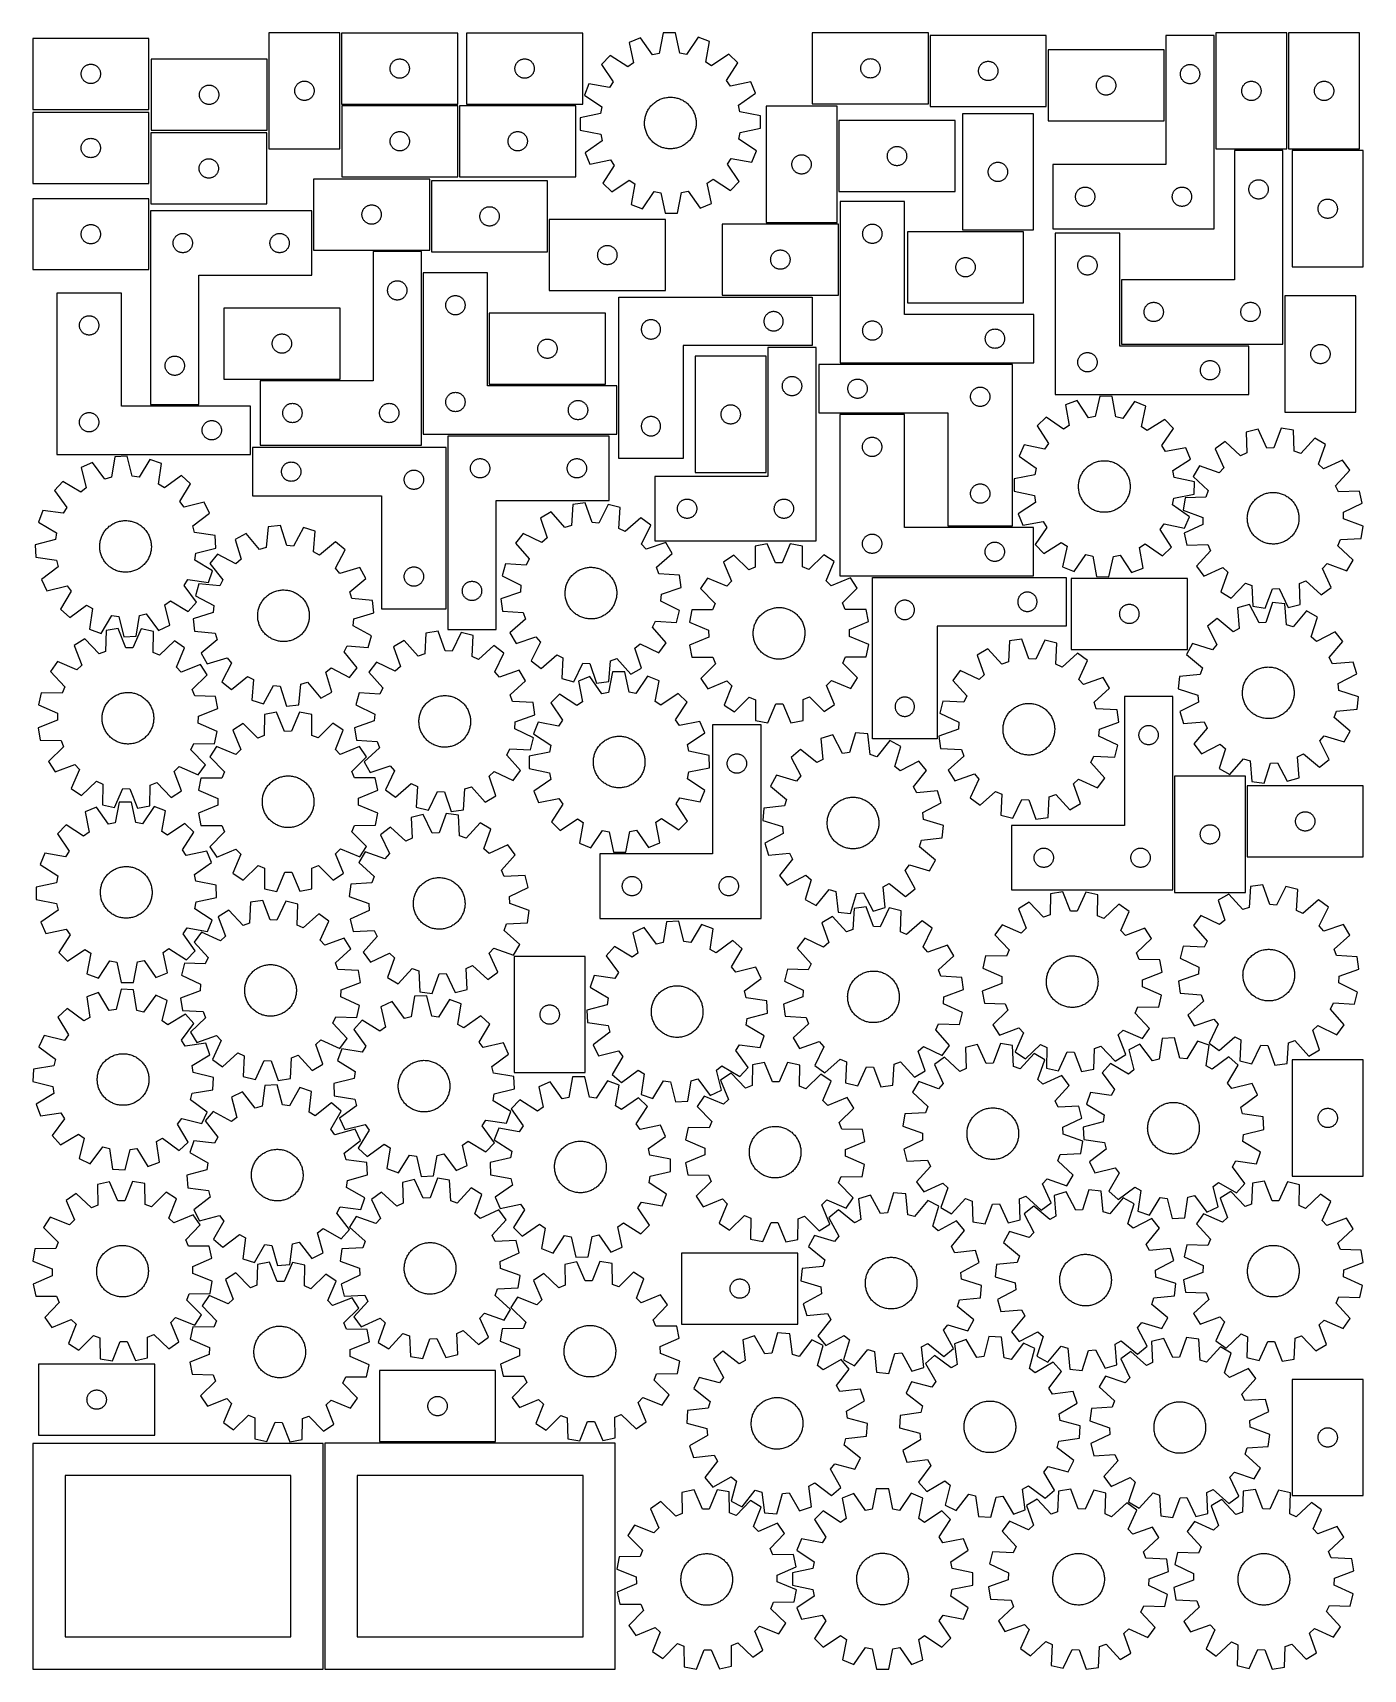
# Model space of a CAD drawing. Header units: millimetres. Extents: x 7 to 1243, y 7 to 1528.
import ezdxf

# ---------------------------------------------------------------- set-up
doc = ezdxf.new("R2010")
doc.units = ezdxf.units.MM
doc.layers.add('CUT', color=7, linetype='CONTINUOUS', true_color=0x000000)

msp = doc.modelspace()

# ---------------------------------------------------------------- linework, layer by layer
at = {"layer": 'CUT'}
for p, q in [((114.53024, 1522.723911), (6.53024, 1522.723911)), ((6.53024, 1522.723911), (6.53024, 1456.723911)), ((114.53024, 1456.723911), (114.53024, 1522.723911)), ((226.079248, 1527.987822), (226.079248, 1419.987822)), ((292.079248, 1527.987822), (226.079248, 1527.987822)), ((292.079248, 1419.987822), (292.079248, 1527.987822)), ((401.686307, 1527.637242), (293.686307, 1527.637242)), ((293.686307, 1527.637242), (293.686307, 1461.637242)), ((401.686307, 1461.637242), (401.686307, 1527.637242)), ((517.835051, 1527.675813), (409.835051, 1527.675813)), ((409.835051, 1527.675813), (409.835051, 1461.675813)), ((517.835051, 1461.675813), (517.835051, 1527.675813)), ((571.601008, 1523.369726), (560.996649, 1518.827366)), ((582.613585, 1507.427155), (571.601008, 1523.369726)), ((592.521757, 1527.792835), (588.904353, 1508.757163)), ((604.057193, 1527.931316), (592.521757, 1527.792835)), ((608.130529, 1508.98797), (604.057193, 1527.931316)), ((625.078095, 1524.011711), (614.451413, 1507.809364)), ((635.788443, 1519.725231), (625.078095, 1524.011711)), ((839.281796, 1527.887242), (731.281796, 1527.887242)), ((731.281796, 1527.887242), (731.281796, 1461.887242)), ((839.281796, 1461.887242), (839.281796, 1527.887242)), ((948.795073, 1525.44803), (840.795073, 1525.44803)), ((840.795073, 1525.44803), (840.795073, 1459.44803)), ((948.795073, 1459.44803), (948.795073, 1525.44803)), ((1104.935103, 1525.540804), (1059.935103, 1525.540804)), ((1059.935103, 1525.540804), (1059.935103, 1405.540804)), ((1104.935103, 1345.540804), (1104.935103, 1525.540804)), ((1172.457373, 1527.90262), (1106.457373, 1527.90262)), ((1106.457373, 1527.90262), (1106.457373, 1419.90262)), ((1172.457373, 1419.90262), (1172.457373, 1527.90262)), ((1174.081361, 1527.911406), (1174.081361, 1419.911406)), ((1240.081361, 1527.911406), (1174.081361, 1527.911406)), ((1240.081361, 1419.911406), (1240.081361, 1527.911406)), ((543.361048, 1506.734923), (535.302184, 1498.480217)), ((559.6363, 1496.220238), (543.361048, 1506.734923)), ((560.996649, 1518.827366), (564.93924, 1499.856378)), ((588.904353, 1508.757163), (582.613585, 1507.427155)), ((614.451413, 1507.809364), (608.130529, 1508.98797)), ((632.30241, 1500.665063), (635.788443, 1519.725231)), ((653.709256, 1508.059637), (637.691113, 1497.157275)), ((661.963962, 1500.000773), (653.709256, 1508.059637)), ((1058.384398, 1511.962678), (950.384398, 1511.962678)), ((950.384398, 1511.962678), (950.384398, 1445.962678)), ((1058.384398, 1445.962678), (1058.384398, 1511.962678)), ((51.607236, 1490.898647), (51.703172, 1491.479724)), ((51.703172, 1491.479724), (51.836907, 1492.053283)), ((51.836907, 1492.053283), (52.007869, 1492.616867)), ((52.007869, 1492.616867), (52.215324, 1493.168062)), ((52.215324, 1493.168062), (52.458385, 1493.70451)), ((52.458385, 1493.70451), (52.736011, 1494.223911)), ((52.736011, 1494.223911), (53.047013, 1494.724044)), ((53.047013, 1494.724044), (53.39006, 1495.202764)), ((53.39006, 1495.202764), (53.763682, 1495.658024)), ((53.763682, 1495.658024), (54.166279, 1496.087872)), ((54.166279, 1496.087872), (54.596128, 1496.49047)), ((54.596128, 1496.49047), (55.051387, 1496.864091)), ((55.051387, 1496.864091), (55.530108, 1497.207138)), ((55.530108, 1497.207138), (56.03024, 1497.51814)), ((56.03024, 1497.51814), (56.549642, 1497.795766)), ((56.549642, 1497.795766), (57.086089, 1498.038827)), ((57.086089, 1498.038827), (57.637285, 1498.246283)), ((57.637285, 1498.246283), (58.200868, 1498.417244)), ((58.200868, 1498.417244), (58.774427, 1498.550979)), ((58.774427, 1498.550979), (59.355504, 1498.646915)), ((59.355504, 1498.646915), (59.941612, 1498.704642)), ((59.941612, 1498.704642), (60.53024, 1498.723911)), ((60.53024, 1498.723911), (61.118868, 1498.704642)), ((61.118868, 1498.704642), (61.704976, 1498.646915)), ((61.704976, 1498.646915), (62.286053, 1498.550979)), ((62.286053, 1498.550979), (62.859611, 1498.417244)), ((62.859611, 1498.417244), (63.423195, 1498.246283)), ((63.423195, 1498.246283), (63.974391, 1498.038827)), ((63.974391, 1498.038827), (64.510838, 1497.795766)), ((64.510838, 1497.795766), (65.03024, 1497.51814)), ((65.03024, 1497.51814), (65.530372, 1497.207138)), ((65.530372, 1497.207138), (66.009093, 1496.864091)), ((66.009093, 1496.864091), (66.464352, 1496.49047)), ((66.464352, 1496.49047), (66.894201, 1496.087872)), ((66.894201, 1496.087872), (67.296798, 1495.658024)), ((67.296798, 1495.658024), (67.67042, 1495.202764)), ((67.67042, 1495.202764), (68.013466, 1494.724044)), ((68.013466, 1494.724044), (68.324469, 1494.223911)), ((68.324469, 1494.223911), (68.602095, 1493.70451)), ((68.602095, 1493.70451), (68.845156, 1493.168062)), ((68.845156, 1493.168062), (69.052611, 1492.616867)), ((69.052611, 1492.616867), (69.223572, 1492.053283)), ((69.223572, 1492.053283), (69.357307, 1491.479724)), ((69.357307, 1491.479724), (69.453244, 1490.898647)), ((224.500333, 1503.294224), (116.500333, 1503.294224)), ((116.500333, 1503.294224), (116.500333, 1437.294224)), ((224.500333, 1437.294224), (224.500333, 1503.294224)), ((338.686307, 1494.637242), (338.705576, 1495.22587)), ((338.705576, 1494.048613), (338.686307, 1494.637242)), ((338.705576, 1495.22587), (338.763303, 1495.811977)), ((338.763303, 1493.462506), (338.705576, 1494.048613)), ((338.763303, 1495.811977), (338.859239, 1496.393054)), ((338.859239, 1492.881429), (338.763303, 1493.462506)), ((338.859239, 1496.393054), (338.992974, 1496.966613)), ((338.992974, 1492.30787), (338.859239, 1492.881429)), ((338.992974, 1496.966613), (339.163936, 1497.530197)), ((339.163936, 1491.744286), (338.992974, 1492.30787)), ((339.163936, 1497.530197), (339.371391, 1498.081392)), ((339.371391, 1491.193091), (339.163936, 1491.744286)), ((339.371391, 1498.081392), (339.614452, 1498.61784)), ((339.614452, 1490.656643), (339.371391, 1491.193091)), ((339.614452, 1498.61784), (339.892078, 1499.137242)), ((339.892078, 1499.137242), (340.20308, 1499.637374)), ((340.20308, 1499.637374), (340.546127, 1500.116094)), ((340.546127, 1500.116094), (340.919749, 1500.571354)), ((340.919749, 1500.571354), (341.322346, 1501.001203)), ((341.322346, 1501.001203), (341.752194, 1501.4038)), ((341.752194, 1501.4038), (342.207454, 1501.777422)), ((342.207454, 1501.777422), (342.686175, 1502.120468)), ((342.686175, 1502.120468), (343.186307, 1502.43147)), ((343.186307, 1502.43147), (343.705709, 1502.709096)), ((343.705709, 1502.709096), (344.242156, 1502.952157)), ((344.242156, 1502.952157), (344.793352, 1503.159613)), ((344.793352, 1503.159613), (345.356935, 1503.330574)), ((345.356935, 1503.330574), (345.930494, 1503.464309)), ((345.930494, 1503.464309), (346.511571, 1503.560245)), ((346.511571, 1503.560245), (347.097679, 1503.617972)), ((347.097679, 1503.617972), (347.686307, 1503.637242)), ((347.686307, 1503.637242), (348.274935, 1503.617972)), ((348.274935, 1503.617972), (348.861043, 1503.560245)), ((348.861043, 1503.560245), (349.44212, 1503.464309)), ((349.44212, 1503.464309), (350.015678, 1503.330574)), ((350.015678, 1503.330574), (350.579262, 1503.159613)), ((350.579262, 1503.159613), (351.130458, 1502.952157)), ((351.130458, 1502.952157), (351.666905, 1502.709096)), ((351.666905, 1502.709096), (352.186307, 1502.43147)), ((352.186307, 1502.43147), (352.686439, 1502.120468)), ((352.686439, 1502.120468), (353.16516, 1501.777422)), ((353.16516, 1501.777422), (353.620419, 1501.4038)), ((353.620419, 1501.4038), (354.050268, 1501.001203)), ((354.050268, 1501.001203), (354.452865, 1500.571354)), ((354.452865, 1500.571354), (354.826487, 1500.116094)), ((354.826487, 1500.116094), (355.169533, 1499.637374)), ((355.169533, 1499.637374), (355.480535, 1499.137242)), ((355.480535, 1499.137242), (355.758161, 1498.61784)), ((355.758161, 1498.61784), (356.001223, 1498.081392)), ((356.001223, 1491.193091), (355.758161, 1490.656643)), ((356.001223, 1498.081392), (356.208678, 1497.530197)), ((356.208678, 1491.744286), (356.001223, 1491.193091)), ((356.208678, 1497.530197), (356.379639, 1496.966613)), ((356.379639, 1492.30787), (356.208678, 1491.744286)), ((356.379639, 1496.966613), (356.513374, 1496.393054)), ((356.513374, 1492.881429), (356.379639, 1492.30787)), ((356.513374, 1496.393054), (356.609311, 1495.811977)), ((356.609311, 1493.462506), (356.513374, 1492.881429)), ((356.609311, 1495.811977), (356.667037, 1495.22587)), ((356.667037, 1494.048613), (356.609311, 1493.462506)), ((356.667037, 1495.22587), (356.686307, 1494.637242)), ((356.686307, 1494.637242), (356.667037, 1494.048613)), ((454.835051, 1494.675813), (454.854321, 1495.264441)), ((454.854321, 1494.087185), (454.835051, 1494.675813)), ((454.854321, 1495.264441), (454.912048, 1495.850548)), ((454.912048, 1493.501077), (454.854321, 1494.087185)), ((454.912048, 1495.850548), (455.007984, 1496.431626)), ((455.007984, 1492.92), (454.912048, 1493.501077)), ((455.007984, 1496.431626), (455.141719, 1497.005184)), ((455.141719, 1492.346441), (455.007984, 1492.92)), ((455.141719, 1497.005184), (455.31268, 1497.568768)), ((455.31268, 1491.782858), (455.141719, 1492.346441)), ((455.31268, 1497.568768), (455.520135, 1498.119964)), ((455.520135, 1491.231662), (455.31268, 1491.782858)), ((455.520135, 1498.119964), (455.763197, 1498.656411)), ((455.763197, 1490.695215), (455.520135, 1491.231662)), ((455.763197, 1498.656411), (456.040823, 1499.175813)), ((456.040823, 1499.175813), (456.351825, 1499.675945)), ((456.351825, 1499.675945), (456.694871, 1500.154666)), ((456.694871, 1500.154666), (457.068493, 1500.609925)), ((457.068493, 1500.609925), (457.47109, 1501.039774)), ((457.47109, 1501.039774), (457.900939, 1501.442371)), ((457.900939, 1501.442371), (458.356198, 1501.815993)), ((458.356198, 1501.815993), (458.834919, 1502.159039)), ((458.834919, 1502.159039), (459.335051, 1502.470041)), ((459.335051, 1502.470041), (459.854453, 1502.747667)), ((459.854453, 1502.747667), (460.3909, 1502.990729)), ((460.3909, 1502.990729), (460.942096, 1503.198184)), ((460.942096, 1503.198184), (461.50568, 1503.369145)), ((461.50568, 1503.369145), (462.079238, 1503.50288)), ((462.079238, 1503.50288), (462.660316, 1503.598816)), ((462.660316, 1503.598816), (463.246423, 1503.656543)), ((463.246423, 1503.656543), (463.835051, 1503.675813)), ((463.835051, 1503.675813), (464.423679, 1503.656543)), ((464.423679, 1503.656543), (465.009787, 1503.598816)), ((465.009787, 1503.598816), (465.590864, 1503.50288)), ((465.590864, 1503.50288), (466.164423, 1503.369145)), ((466.164423, 1503.369145), (466.728006, 1503.198184)), ((466.728006, 1503.198184), (467.279202, 1502.990729)), ((467.279202, 1502.990729), (467.815649, 1502.747667)), ((467.815649, 1502.747667), (468.335051, 1502.470041)), ((468.335051, 1502.470041), (468.835183, 1502.159039)), ((468.835183, 1502.159039), (469.313904, 1501.815993)), ((469.313904, 1501.815993), (469.769164, 1501.442371)), ((469.769164, 1501.442371), (470.199012, 1501.039774)), ((470.199012, 1501.039774), (470.60161, 1500.609925)), ((470.60161, 1500.609925), (470.975231, 1500.154666)), ((470.975231, 1500.154666), (471.318278, 1499.675945)), ((471.318278, 1499.675945), (471.62928, 1499.175813)), ((471.62928, 1499.175813), (471.906906, 1498.656411)), ((471.906906, 1498.656411), (472.149967, 1498.119964)), ((472.149967, 1491.231662), (471.906906, 1490.695215)), ((472.149967, 1498.119964), (472.357422, 1497.568768)), ((472.357422, 1491.782858), (472.149967, 1491.231662)), ((472.357422, 1497.568768), (472.528384, 1497.005184)), ((472.528384, 1492.346441), (472.357422, 1491.782858)), ((472.528384, 1497.005184), (472.662119, 1496.431626)), ((472.662119, 1492.92), (472.528384, 1492.346441)), ((472.662119, 1496.431626), (472.758055, 1495.850548)), ((472.758055, 1493.501077), (472.662119, 1492.92)), ((472.758055, 1495.850548), (472.815782, 1495.264441)), ((472.815782, 1494.087185), (472.758055, 1493.501077)), ((472.815782, 1495.264441), (472.835051, 1494.675813)), ((472.835051, 1494.675813), (472.815782, 1494.087185)), ((535.302184, 1498.480217), (546.204546, 1482.462073)), ((564.93924, 1499.856378), (559.6363, 1496.220238)), ((637.691113, 1497.157275), (632.30241, 1500.665063)), ((651.449278, 1483.725521), (661.963962, 1500.000773)), ((776.281796, 1494.887242), (776.301066, 1495.47587)), ((776.301066, 1494.298613), (776.281796, 1494.887242)), ((776.301066, 1495.47587), (776.358793, 1496.061977)), ((776.358793, 1493.712506), (776.301066, 1494.298613)), ((776.358793, 1496.061977), (776.454729, 1496.643054)), ((776.454729, 1493.131429), (776.358793, 1493.712506)), ((776.454729, 1496.643054), (776.588464, 1497.216613)), ((776.588464, 1492.55787), (776.454729, 1493.131429)), ((776.588464, 1497.216613), (776.759425, 1497.780197)), ((776.759425, 1491.994286), (776.588464, 1492.55787)), ((776.759425, 1497.780197), (776.96688, 1498.331392)), ((776.96688, 1491.443091), (776.759425, 1491.994286)), ((776.96688, 1498.331392), (777.209942, 1498.86784)), ((777.209942, 1490.906643), (776.96688, 1491.443091)), ((777.209942, 1498.86784), (777.487568, 1499.387242)), ((777.487568, 1499.387242), (777.79857, 1499.887374)), ((777.79857, 1499.887374), (778.141616, 1500.366094)), ((778.141616, 1500.366094), (778.515238, 1500.821354)), ((778.515238, 1500.821354), (778.917835, 1501.251203)), ((778.917835, 1501.251203), (779.347684, 1501.6538)), ((779.347684, 1501.6538), (779.802943, 1502.027422)), ((779.802943, 1502.027422), (780.281664, 1502.370468)), ((780.281664, 1502.370468), (780.781796, 1502.68147)), ((780.781796, 1502.68147), (781.301198, 1502.959096)), ((781.301198, 1502.959096), (781.837645, 1503.202157)), ((781.837645, 1503.202157), (782.388841, 1503.409613)), ((782.388841, 1503.409613), (782.952425, 1503.580574)), ((782.952425, 1503.580574), (783.525983, 1503.714309)), ((783.525983, 1503.714309), (784.107061, 1503.810245)), ((784.107061, 1503.810245), (784.693168, 1503.867972)), ((784.693168, 1503.867972), (785.281796, 1503.887242)), ((785.281796, 1503.887242), (785.870424, 1503.867972)), ((785.870424, 1503.867972), (786.456532, 1503.810245)), ((786.456532, 1503.810245), (787.037609, 1503.714309)), ((787.037609, 1503.714309), (787.611168, 1503.580574)), ((787.611168, 1503.580574), (788.174751, 1503.409613)), ((788.174751, 1503.409613), (788.725947, 1503.202157)), ((788.725947, 1503.202157), (789.262394, 1502.959096)), ((789.262394, 1502.959096), (789.781796, 1502.68147)), ((789.781796, 1502.68147), (790.281928, 1502.370468)), ((790.281928, 1502.370468), (790.760649, 1502.027422)), ((790.760649, 1502.027422), (791.215909, 1501.6538)), ((791.215909, 1501.6538), (791.645757, 1501.251203)), ((791.645757, 1501.251203), (792.048355, 1500.821354)), ((792.048355, 1500.821354), (792.421976, 1500.366094)), ((792.421976, 1500.366094), (792.765023, 1499.887374)), ((792.765023, 1499.887374), (793.076025, 1499.387242)), ((793.076025, 1499.387242), (793.353651, 1498.86784)), ((793.353651, 1498.86784), (793.596712, 1498.331392)), ((793.596712, 1491.443091), (793.353651, 1490.906643)), ((793.596712, 1498.331392), (793.804167, 1497.780197)), ((793.804167, 1491.994286), (793.596712, 1491.443091)), ((793.804167, 1497.780197), (793.975129, 1497.216613)), ((793.975129, 1492.55787), (793.804167, 1491.994286)), ((793.975129, 1497.216613), (794.108864, 1496.643054)), ((794.108864, 1493.131429), (793.975129, 1492.55787)), ((794.108864, 1496.643054), (794.2048, 1496.061977)), ((794.2048, 1493.712506), (794.108864, 1493.131429)), ((794.2048, 1496.061977), (794.262527, 1495.47587)), ((794.262527, 1494.298613), (794.2048, 1493.712506)), ((794.262527, 1495.47587), (794.281796, 1494.887242)), ((794.281796, 1494.887242), (794.262527, 1494.298613)), ((885.795073, 1492.44803), (885.814343, 1493.036658)), ((885.814343, 1491.859401), (885.795073, 1492.44803)), ((885.814343, 1493.036658), (885.87207, 1493.622765)), ((885.87207, 1491.273294), (885.814343, 1491.859401)), ((885.87207, 1493.622765), (885.968006, 1494.203842)), ((885.968006, 1490.692217), (885.87207, 1491.273294)), ((885.968006, 1494.203842), (886.101741, 1494.777401)), ((886.101741, 1494.777401), (886.272702, 1495.340985)), ((886.272702, 1495.340985), (886.480157, 1495.89218)), ((886.480157, 1495.89218), (886.723219, 1496.428628)), ((886.723219, 1496.428628), (887.000845, 1496.94803)), ((887.000845, 1496.94803), (887.311847, 1497.448162)), ((887.311847, 1497.448162), (887.654893, 1497.926882)), ((887.654893, 1497.926882), (888.028515, 1498.382142)), ((888.028515, 1498.382142), (888.431112, 1498.811991)), ((888.431112, 1498.811991), (888.860961, 1499.214588)), ((888.860961, 1499.214588), (889.31622, 1499.58821)), ((889.31622, 1499.58821), (889.794941, 1499.931256)), ((889.794941, 1499.931256), (890.295073, 1500.242258)), ((890.295073, 1500.242258), (890.814475, 1500.519884)), ((890.814475, 1500.519884), (891.350922, 1500.762945)), ((891.350922, 1500.762945), (891.902118, 1500.970401)), ((891.902118, 1500.970401), (892.465702, 1501.141362)), ((892.465702, 1501.141362), (893.03926, 1501.275097)), ((893.03926, 1501.275097), (893.620338, 1501.371033)), ((893.620338, 1501.371033), (894.206445, 1501.42876)), ((894.206445, 1501.42876), (894.795073, 1501.44803)), ((894.795073, 1501.44803), (895.383701, 1501.42876)), ((895.383701, 1501.42876), (895.969809, 1501.371033)), ((895.969809, 1501.371033), (896.550886, 1501.275097)), ((896.550886, 1501.275097), (897.124445, 1501.141362)), ((897.124445, 1501.141362), (897.688028, 1500.970401)), ((897.688028, 1500.970401), (898.239224, 1500.762945)), ((898.239224, 1500.762945), (898.775671, 1500.519884)), ((898.775671, 1500.519884), (899.295073, 1500.242258)), ((899.295073, 1500.242258), (899.795205, 1499.931256)), ((899.795205, 1499.931256), (900.273926, 1499.58821)), ((900.273926, 1499.58821), (900.729186, 1499.214588)), ((900.729186, 1499.214588), (901.159034, 1498.811991)), ((901.159034, 1498.811991), (901.561632, 1498.382142)), ((901.561632, 1498.382142), (901.935253, 1497.926882)), ((901.935253, 1497.926882), (902.2783, 1497.448162)), ((902.2783, 1497.448162), (902.589302, 1496.94803)), ((902.589302, 1496.94803), (902.866928, 1496.428628)), ((902.866928, 1496.428628), (903.109989, 1495.89218)), ((903.109989, 1495.89218), (903.317444, 1495.340985)), ((903.317444, 1495.340985), (903.488406, 1494.777401)), ((903.488406, 1494.777401), (903.622141, 1494.203842)), ((903.622141, 1494.203842), (903.718077, 1493.622765)), ((903.718077, 1491.273294), (903.622141, 1490.692217)), ((903.718077, 1493.622765), (903.775804, 1493.036658)), ((903.775804, 1491.859401), (903.718077, 1491.273294)), ((903.775804, 1493.036658), (903.795073, 1492.44803)), ((903.795073, 1492.44803), (903.775804, 1491.859401)), ((1073.512099, 1490.715539), (1073.608035, 1491.296617)), ((1073.608035, 1491.296617), (1073.74177, 1491.870175)), ((1073.74177, 1491.870175), (1073.912732, 1492.433759)), ((1073.912732, 1492.433759), (1074.120187, 1492.984954)), ((1074.120187, 1492.984954), (1074.363248, 1493.521402)), ((1074.363248, 1493.521402), (1074.640874, 1494.040804)), ((1074.640874, 1494.040804), (1074.951876, 1494.540936)), ((1074.951876, 1494.540936), (1075.294923, 1495.019656)), ((1075.294923, 1495.019656), (1075.668545, 1495.474916)), ((1075.668545, 1495.474916), (1076.071142, 1495.904765)), ((1076.071142, 1495.904765), (1076.50099, 1496.307362)), ((1076.50099, 1496.307362), (1076.95625, 1496.680984)), ((1076.95625, 1496.680984), (1077.434971, 1497.02403)), ((1077.434971, 1497.02403), (1077.935103, 1497.335032)), ((1077.935103, 1497.335032), (1078.454505, 1497.612658)), ((1078.454505, 1497.612658), (1078.990952, 1497.855719)), ((1078.990952, 1497.855719), (1079.542148, 1498.063175)), ((1079.542148, 1498.063175), (1080.105731, 1498.234136)), ((1080.105731, 1498.234136), (1080.67929, 1498.367871)), ((1080.67929, 1498.367871), (1081.260367, 1498.463807)), ((1081.260367, 1498.463807), (1081.846475, 1498.521534)), ((1081.846475, 1498.521534), (1082.435103, 1498.540804)), ((1082.435103, 1498.540804), (1083.023731, 1498.521534)), ((1083.023731, 1498.521534), (1083.609838, 1498.463807)), ((1083.609838, 1498.463807), (1084.190916, 1498.367871)), ((1084.190916, 1498.367871), (1084.764474, 1498.234136)), ((1084.764474, 1498.234136), (1085.328058, 1498.063175)), ((1085.328058, 1498.063175), (1085.879254, 1497.855719)), ((1085.879254, 1497.855719), (1086.415701, 1497.612658)), ((1086.415701, 1497.612658), (1086.935103, 1497.335032)), ((1086.935103, 1497.335032), (1087.435235, 1497.02403)), ((1087.435235, 1497.02403), (1087.913956, 1496.680984)), ((1087.913956, 1496.680984), (1088.369215, 1496.307362)), ((1088.369215, 1496.307362), (1088.799064, 1495.904765)), ((1088.799064, 1495.904765), (1089.201661, 1495.474916)), ((1089.201661, 1495.474916), (1089.575283, 1495.019656)), ((1089.575283, 1495.019656), (1089.918329, 1494.540936)), ((1089.918329, 1494.540936), (1090.229331, 1494.040804)), ((1090.229331, 1494.040804), (1090.506957, 1493.521402)), ((1090.506957, 1493.521402), (1090.750019, 1492.984954)), ((1090.750019, 1492.984954), (1090.957474, 1492.433759)), ((1090.957474, 1492.433759), (1091.128435, 1491.870175)), ((1091.128435, 1491.870175), (1091.26217, 1491.296617)), ((1091.26217, 1491.296617), (1091.358107, 1490.715539)), ((51.53024, 1489.723911), (51.54951, 1490.31254)), ((51.54951, 1489.135283), (51.53024, 1489.723911)), ((51.54951, 1490.31254), (51.607236, 1490.898647)), ((51.607236, 1488.549176), (51.54951, 1489.135283)), ((51.703172, 1487.968099), (51.607236, 1488.549176)), ((51.836907, 1487.39454), (51.703172, 1487.968099)), ((52.007869, 1486.830956), (51.836907, 1487.39454)), ((52.215324, 1486.279761), (52.007869, 1486.830956)), ((52.458385, 1485.743313), (52.215324, 1486.279761)), ((52.736011, 1485.223911), (52.458385, 1485.743313)), ((53.047013, 1484.723779), (52.736011, 1485.223911)), ((53.39006, 1484.245059), (53.047013, 1484.723779)), ((53.763682, 1483.789799), (53.39006, 1484.245059)), ((54.166279, 1483.35995), (53.763682, 1483.789799)), ((54.596128, 1482.957353), (54.166279, 1483.35995)), ((55.051387, 1482.583731), (54.596128, 1482.957353)), ((55.530108, 1482.240685), (55.051387, 1482.583731)), ((56.03024, 1481.929683), (55.530108, 1482.240685)), ((56.549642, 1481.652057), (56.03024, 1481.929683)), ((57.086089, 1481.408996), (56.549642, 1481.652057)), ((57.637285, 1481.20154), (57.086089, 1481.408996)), ((58.200868, 1481.030579), (57.637285, 1481.20154)), ((58.774427, 1480.896844), (58.200868, 1481.030579)), ((59.355504, 1480.800908), (58.774427, 1480.896844)), ((59.941612, 1480.743181), (59.355504, 1480.800908)), ((60.53024, 1480.723911), (59.941612, 1480.743181)), ((61.118868, 1480.743181), (60.53024, 1480.723911)), ((61.704976, 1480.800908), (61.118868, 1480.743181)), ((62.286053, 1480.896844), (61.704976, 1480.800908)), ((62.859611, 1481.030579), (62.286053, 1480.896844)), ((63.423195, 1481.20154), (62.859611, 1481.030579)), ((63.974391, 1481.408996), (63.423195, 1481.20154)), ((64.510838, 1481.652057), (63.974391, 1481.408996)), ((65.03024, 1481.929683), (64.510838, 1481.652057)), ((65.530372, 1482.240685), (65.03024, 1481.929683)), ((66.009093, 1482.583731), (65.530372, 1482.240685)), ((66.464352, 1482.957353), (66.009093, 1482.583731)), ((66.894201, 1483.35995), (66.464352, 1482.957353)), ((67.296798, 1483.789799), (66.894201, 1483.35995)), ((67.67042, 1484.245059), (67.296798, 1483.789799)), ((68.013466, 1484.723779), (67.67042, 1484.245059)), ((68.324469, 1485.223911), (68.013466, 1484.723779)), ((68.602095, 1485.743313), (68.324469, 1485.223911)), ((68.845156, 1486.279761), (68.602095, 1485.743313)), ((69.052611, 1486.830956), (68.845156, 1486.279761)), ((69.223572, 1487.39454), (69.052611, 1486.830956)), ((69.357307, 1487.968099), (69.223572, 1487.39454)), ((69.453244, 1488.549176), (69.357307, 1487.968099)), ((69.453244, 1490.898647), (69.51097, 1490.31254)), ((69.51097, 1489.135283), (69.453244, 1488.549176)), ((69.51097, 1490.31254), (69.53024, 1489.723911)), ((69.53024, 1489.723911), (69.51097, 1489.135283)), ((163.360153, 1475.773077), (163.733774, 1476.228336)), ((163.733774, 1476.228336), (164.136372, 1476.658185)), ((164.136372, 1476.658185), (164.56622, 1477.060782)), ((164.56622, 1477.060782), (165.02148, 1477.434404)), ((165.02148, 1477.434404), (165.500201, 1477.77745)), ((165.500201, 1477.77745), (166.000333, 1478.088453)), ((166.000333, 1478.088453), (166.519734, 1478.366079)), ((166.519734, 1478.366079), (167.056182, 1478.60914)), ((167.056182, 1478.60914), (167.607377, 1478.816595)), ((167.607377, 1478.816595), (168.170961, 1478.987556)), ((168.170961, 1478.987556), (168.74452, 1479.121291)), ((168.74452, 1479.121291), (169.325597, 1479.217228)), ((169.325597, 1479.217228), (169.911704, 1479.274954)), ((169.911704, 1479.274954), (170.500333, 1479.294224)), ((170.500333, 1479.294224), (171.088961, 1479.274954)), ((171.088961, 1479.274954), (171.675068, 1479.217228)), ((171.675068, 1479.217228), (172.256146, 1479.121291)), ((172.256146, 1479.121291), (172.829704, 1478.987556)), ((172.829704, 1478.987556), (173.393288, 1478.816595)), ((173.393288, 1478.816595), (173.944484, 1478.60914)), ((173.944484, 1478.60914), (174.480931, 1478.366079)), ((174.480931, 1478.366079), (175.000333, 1478.088453)), ((175.000333, 1478.088453), (175.500465, 1477.77745)), ((175.500465, 1477.77745), (175.979186, 1477.434404)), ((175.979186, 1477.434404), (176.434445, 1477.060782)), ((176.434445, 1477.060782), (176.864294, 1476.658185)), ((176.864294, 1476.658185), (177.266891, 1476.228336)), ((177.266891, 1476.228336), (177.640513, 1475.773077)), ((250.25218, 1475.743635), (250.385915, 1476.317194)), ((250.385915, 1476.317194), (250.556877, 1476.880777)), ((250.556877, 1476.880777), (250.764332, 1477.431973)), ((250.764332, 1477.431973), (251.007393, 1477.96842)), ((251.007393, 1477.96842), (251.285019, 1478.487822)), ((251.285019, 1478.487822), (251.596021, 1478.987954)), ((251.596021, 1478.987954), (251.939068, 1479.466675)), ((251.939068, 1479.466675), (252.31269, 1479.921935)), ((252.31269, 1479.921935), (252.715287, 1480.351783)), ((252.715287, 1480.351783), (253.145135, 1480.75438)), ((253.145135, 1480.75438), (253.600395, 1481.128002)), ((253.600395, 1481.128002), (254.079116, 1481.471049)), ((254.079116, 1481.471049), (254.579248, 1481.782051)), ((254.579248, 1481.782051), (255.09865, 1482.059677)), ((255.09865, 1482.059677), (255.635097, 1482.302738)), ((255.635097, 1482.302738), (256.186293, 1482.510193)), ((256.186293, 1482.510193), (256.749876, 1482.681155)), ((256.749876, 1482.681155), (257.323435, 1482.81489)), ((257.323435, 1482.81489), (257.904512, 1482.910826)), ((257.904512, 1482.910826), (258.49062, 1482.968553)), ((258.49062, 1482.968553), (259.079248, 1482.987822)), ((259.079248, 1482.987822), (259.667876, 1482.968553)), ((259.667876, 1482.968553), (260.253984, 1482.910826)), ((260.253984, 1482.910826), (260.835061, 1482.81489)), ((260.835061, 1482.81489), (261.408619, 1482.681155)), ((261.408619, 1482.681155), (261.972203, 1482.510193)), ((261.972203, 1482.510193), (262.523399, 1482.302738)), ((262.523399, 1482.302738), (263.059846, 1482.059677)), ((263.059846, 1482.059677), (263.579248, 1481.782051)), ((263.579248, 1481.782051), (264.07938, 1481.471049)), ((264.07938, 1481.471049), (264.558101, 1481.128002)), ((264.558101, 1481.128002), (265.01336, 1480.75438)), ((265.01336, 1480.75438), (265.443209, 1480.351783)), ((265.443209, 1480.351783), (265.845806, 1479.921935)), ((265.845806, 1479.921935), (266.219428, 1479.466675)), ((266.219428, 1479.466675), (266.562474, 1478.987954)), ((266.562474, 1478.987954), (266.873476, 1478.487822)), ((266.873476, 1478.487822), (267.151103, 1477.96842)), ((267.151103, 1477.96842), (267.394164, 1477.431973)), ((267.394164, 1477.431973), (267.601619, 1476.880777)), ((267.601619, 1476.880777), (267.77258, 1476.317194)), ((267.77258, 1476.317194), (267.906315, 1475.743635)), ((339.892078, 1490.137242), (339.614452, 1490.656643)), ((340.20308, 1489.637109), (339.892078, 1490.137242)), ((340.546127, 1489.158389), (340.20308, 1489.637109)), ((340.919749, 1488.703129), (340.546127, 1489.158389)), ((341.322346, 1488.27328), (340.919749, 1488.703129)), ((341.752194, 1487.870683), (341.322346, 1488.27328)), ((342.207454, 1487.497061), (341.752194, 1487.870683)), ((342.686175, 1487.154015), (342.207454, 1487.497061)), ((343.186307, 1486.843013), (342.686175, 1487.154015)), ((343.705709, 1486.565387), (343.186307, 1486.843013)), ((344.242156, 1486.322326), (343.705709, 1486.565387)), ((344.793352, 1486.11487), (344.242156, 1486.322326)), ((345.356935, 1485.943909), (344.793352, 1486.11487)), ((345.930494, 1485.810174), (345.356935, 1485.943909)), ((346.511571, 1485.714238), (345.930494, 1485.810174)), ((347.097679, 1485.656511), (346.511571, 1485.714238)), ((347.686307, 1485.637242), (347.097679, 1485.656511)), ((348.274935, 1485.656511), (347.686307, 1485.637242)), ((348.861043, 1485.714238), (348.274935, 1485.656511)), ((349.44212, 1485.810174), (348.861043, 1485.714238)), ((350.015678, 1485.943909), (349.44212, 1485.810174)), ((350.579262, 1486.11487), (350.015678, 1485.943909)), ((351.130458, 1486.322326), (350.579262, 1486.11487)), ((351.666905, 1486.565387), (351.130458, 1486.322326)), ((352.186307, 1486.843013), (351.666905, 1486.565387)), ((352.686439, 1487.154015), (352.186307, 1486.843013)), ((353.16516, 1487.497061), (352.686439, 1487.154015)), ((353.620419, 1487.870683), (353.16516, 1487.497061)), ((354.050268, 1488.27328), (353.620419, 1487.870683)), ((354.452865, 1488.703129), (354.050268, 1488.27328)), ((354.826487, 1489.158389), (354.452865, 1488.703129)), ((355.169533, 1489.637109), (354.826487, 1489.158389)), ((355.480535, 1490.137242), (355.169533, 1489.637109)), ((355.758161, 1490.656643), (355.480535, 1490.137242)), ((456.040823, 1490.175813), (455.763197, 1490.695215)), ((456.351825, 1489.675681), (456.040823, 1490.175813)), ((456.694871, 1489.19696), (456.351825, 1489.675681)), ((457.068493, 1488.7417), (456.694871, 1489.19696)), ((457.47109, 1488.311852), (457.068493, 1488.7417)), ((457.900939, 1487.909254), (457.47109, 1488.311852)), ((458.356198, 1487.535633), (457.900939, 1487.909254)), ((458.834919, 1487.192586), (458.356198, 1487.535633)), ((459.335051, 1486.881584), (458.834919, 1487.192586)), ((459.854453, 1486.603958), (459.335051, 1486.881584)), ((460.3909, 1486.360897), (459.854453, 1486.603958)), ((460.942096, 1486.153442), (460.3909, 1486.360897)), ((461.50568, 1485.98248), (460.942096, 1486.153442)), ((462.079238, 1485.848745), (461.50568, 1485.98248)), ((462.660316, 1485.752809), (462.079238, 1485.848745)), ((463.246423, 1485.695082), (462.660316, 1485.752809)), ((463.835051, 1485.675813), (463.246423, 1485.695082)), ((464.423679, 1485.695082), (463.835051, 1485.675813)), ((465.009787, 1485.752809), (464.423679, 1485.695082)), ((465.590864, 1485.848745), (465.009787, 1485.752809)), ((466.164423, 1485.98248), (465.590864, 1485.848745)), ((466.728006, 1486.153442), (466.164423, 1485.98248)), ((467.279202, 1486.360897), (466.728006, 1486.153442)), ((467.815649, 1486.603958), (467.279202, 1486.360897)), ((468.335051, 1486.881584), (467.815649, 1486.603958)), ((468.835183, 1487.192586), (468.335051, 1486.881584)), ((469.313904, 1487.535633), (468.835183, 1487.192586)), ((469.769164, 1487.909254), (469.313904, 1487.535633)), ((470.199012, 1488.311852), (469.769164, 1487.909254)), ((470.60161, 1488.7417), (470.199012, 1488.311852)), ((470.975231, 1489.19696), (470.60161, 1488.7417)), ((471.318278, 1489.675681), (470.975231, 1489.19696)), ((471.62928, 1490.175813), (471.318278, 1489.675681)), ((471.906906, 1490.695215), (471.62928, 1490.175813)), ((523.63659, 1480.559404), (519.35011, 1469.849056)), ((542.696758, 1477.073371), (523.63659, 1480.559404)), ((546.204546, 1482.462073), (542.696758, 1477.073371)), ((655.085417, 1478.422581), (651.449278, 1483.725521)), ((674.056405, 1482.365172), (655.085417, 1478.422581)), ((678.598766, 1471.760813), (674.056405, 1482.365172)), ((777.487568, 1490.387242), (777.209942, 1490.906643)), ((777.79857, 1489.887109), (777.487568, 1490.387242)), ((778.141616, 1489.408389), (777.79857, 1489.887109)), ((778.515238, 1488.953129), (778.141616, 1489.408389)), ((778.917835, 1488.52328), (778.515238, 1488.953129)), ((779.347684, 1488.120683), (778.917835, 1488.52328)), ((779.802943, 1487.747061), (779.347684, 1488.120683)), ((780.281664, 1487.404015), (779.802943, 1487.747061)), ((780.781796, 1487.093013), (780.281664, 1487.404015)), ((781.301198, 1486.815387), (780.781796, 1487.093013)), ((781.837645, 1486.572326), (781.301198, 1486.815387)), ((782.388841, 1486.36487), (781.837645, 1486.572326)), ((782.952425, 1486.193909), (782.388841, 1486.36487)), ((783.525983, 1486.060174), (782.952425, 1486.193909)), ((784.107061, 1485.964238), (783.525983, 1486.060174)), ((784.693168, 1485.906511), (784.107061, 1485.964238)), ((785.281796, 1485.887242), (784.693168, 1485.906511)), ((785.870424, 1485.906511), (785.281796, 1485.887242)), ((786.456532, 1485.964238), (785.870424, 1485.906511)), ((787.037609, 1486.060174), (786.456532, 1485.964238)), ((787.611168, 1486.193909), (787.037609, 1486.060174)), ((788.174751, 1486.36487), (787.611168, 1486.193909)), ((788.725947, 1486.572326), (788.174751, 1486.36487)), ((789.262394, 1486.815387), (788.725947, 1486.572326)), ((789.781796, 1487.093013), (789.262394, 1486.815387)), ((790.281928, 1487.404015), (789.781796, 1487.093013)), ((790.760649, 1487.747061), (790.281928, 1487.404015)), ((791.215909, 1488.120683), (790.760649, 1487.747061)), ((791.645757, 1488.52328), (791.215909, 1488.120683)), ((792.048355, 1488.953129), (791.645757, 1488.52328)), ((792.421976, 1489.408389), (792.048355, 1488.953129)), ((792.765023, 1489.887109), (792.421976, 1489.408389)), ((793.076025, 1490.387242), (792.765023, 1489.887109)), ((793.353651, 1490.906643), (793.076025, 1490.387242)), ((886.101741, 1490.118658), (885.968006, 1490.692217)), ((886.272702, 1489.555074), (886.101741, 1490.118658)), ((886.480157, 1489.003879), (886.272702, 1489.555074)), ((886.723219, 1488.467431), (886.480157, 1489.003879)), ((887.000845, 1487.94803), (886.723219, 1488.467431)), ((887.311847, 1487.447897), (887.000845, 1487.94803)), ((887.654893, 1486.969177), (887.311847, 1487.447897)), ((888.028515, 1486.513917), (887.654893, 1486.969177)), ((888.431112, 1486.084068), (888.028515, 1486.513917)), ((888.860961, 1485.681471), (888.431112, 1486.084068)), ((889.31622, 1485.307849), (888.860961, 1485.681471)), ((889.794941, 1484.964803), (889.31622, 1485.307849)), ((890.295073, 1484.653801), (889.794941, 1484.964803)), ((890.814475, 1484.376175), (890.295073, 1484.653801)), ((891.350922, 1484.133114), (890.814475, 1484.376175)), ((891.902118, 1483.925658), (891.350922, 1484.133114)), ((892.465702, 1483.754697), (891.902118, 1483.925658)), ((893.03926, 1483.620962), (892.465702, 1483.754697)), ((893.620338, 1483.525026), (893.03926, 1483.620962)), ((894.206445, 1483.467299), (893.620338, 1483.525026)), ((894.795073, 1483.44803), (894.206445, 1483.467299)), ((895.383701, 1483.467299), (894.795073, 1483.44803)), ((895.969809, 1483.525026), (895.383701, 1483.467299)), ((896.550886, 1483.620962), (895.969809, 1483.525026)), ((897.124445, 1483.754697), (896.550886, 1483.620962)), ((897.688028, 1483.925658), (897.124445, 1483.754697)), ((898.239224, 1484.133114), (897.688028, 1483.925658)), ((898.775671, 1484.376175), (898.239224, 1484.133114)), ((899.295073, 1484.653801), (898.775671, 1484.376175)), ((899.795205, 1484.964803), (899.295073, 1484.653801)), ((900.273926, 1485.307849), (899.795205, 1484.964803)), ((900.729186, 1485.681471), (900.273926, 1485.307849)), ((901.159034, 1486.084068), (900.729186, 1485.681471)), ((901.561632, 1486.513917), (901.159034, 1486.084068)), ((901.935253, 1486.969177), (901.561632, 1486.513917)), ((902.2783, 1487.447897), (901.935253, 1486.969177)), ((902.589302, 1487.94803), (902.2783, 1487.447897)), ((902.866928, 1488.467431), (902.589302, 1487.94803)), ((903.109989, 1489.003879), (902.866928, 1488.467431)), ((903.317444, 1489.555074), (903.109989, 1489.003879)), ((903.488406, 1490.118658), (903.317444, 1489.555074)), ((903.622141, 1490.692217), (903.488406, 1490.118658)), ((995.384398, 1478.962678), (995.403668, 1479.551306)), ((995.403668, 1478.37405), (995.384398, 1478.962678)), ((995.403668, 1479.551306), (995.461394, 1480.137414)), ((995.461394, 1477.787942), (995.403668, 1478.37405)), ((995.461394, 1480.137414), (995.557331, 1480.718491)), ((995.557331, 1477.206865), (995.461394, 1477.787942)), ((995.557331, 1480.718491), (995.691066, 1481.292049)), ((995.691066, 1476.633307), (995.557331, 1477.206865)), ((995.691066, 1481.292049), (995.862027, 1481.855633)), ((995.862027, 1476.069723), (995.691066, 1476.633307)), ((995.862027, 1481.855633), (996.069482, 1482.406829)), ((996.069482, 1475.518527), (995.862027, 1476.069723)), ((996.069482, 1482.406829), (996.312544, 1482.943276)), ((996.312544, 1482.943276), (996.59017, 1483.462678)), ((996.59017, 1483.462678), (996.901172, 1483.96281)), ((996.901172, 1483.96281), (997.244218, 1484.441531)), ((997.244218, 1484.441531), (997.61784, 1484.89679)), ((997.61784, 1484.89679), (998.020437, 1485.326639)), ((998.020437, 1485.326639), (998.450286, 1485.729236)), ((998.450286, 1485.729236), (998.905545, 1486.102858)), ((998.905545, 1486.102858), (999.384266, 1486.445904)), ((999.384266, 1486.445904), (999.884398, 1486.756907)), ((999.884398, 1486.756907), (1000.4038, 1487.034533)), ((1000.4038, 1487.034533), (1000.940247, 1487.277594)), ((1000.940247, 1487.277594), (1001.491443, 1487.485049)), ((1001.491443, 1487.485049), (1002.055027, 1487.65601)), ((1002.055027, 1487.65601), (1002.628585, 1487.789745)), ((1002.628585, 1487.789745), (1003.209662, 1487.885682)), ((1003.209662, 1487.885682), (1003.79577, 1487.943408)), ((1003.79577, 1487.943408), (1004.384398, 1487.962678)), ((1004.384398, 1487.962678), (1004.973026, 1487.943408)), ((1004.973026, 1487.943408), (1005.559134, 1487.885682)), ((1005.559134, 1487.885682), (1006.140211, 1487.789745)), ((1006.140211, 1487.789745), (1006.71377, 1487.65601)), ((1006.71377, 1487.65601), (1007.277353, 1487.485049)), ((1007.277353, 1487.485049), (1007.828549, 1487.277594)), ((1007.828549, 1487.277594), (1008.364996, 1487.034533)), ((1008.364996, 1487.034533), (1008.884398, 1486.756907)), ((1008.884398, 1486.756907), (1009.38453, 1486.445904)), ((1009.38453, 1486.445904), (1009.863251, 1486.102858)), ((1009.863251, 1486.102858), (1010.318511, 1485.729236)), ((1010.318511, 1485.729236), (1010.748359, 1485.326639)), ((1010.748359, 1485.326639), (1011.150956, 1484.89679)), ((1011.150956, 1484.89679), (1011.524578, 1484.441531)), ((1011.524578, 1484.441531), (1011.867625, 1483.96281)), ((1011.867625, 1483.96281), (1012.178627, 1483.462678)), ((1012.178627, 1483.462678), (1012.456253, 1482.943276)), ((1012.456253, 1482.943276), (1012.699314, 1482.406829)), ((1012.699314, 1482.406829), (1012.906769, 1481.855633)), ((1012.906769, 1476.069723), (1012.699314, 1475.518527)), ((1012.906769, 1481.855633), (1013.077731, 1481.292049)), ((1013.077731, 1476.633307), (1012.906769, 1476.069723)), ((1013.077731, 1481.292049), (1013.211466, 1480.718491)), ((1013.211466, 1477.206865), (1013.077731, 1476.633307)), ((1013.211466, 1480.718491), (1013.307402, 1480.137414)), ((1013.307402, 1477.787942), (1013.211466, 1477.206865)), ((1013.307402, 1480.137414), (1013.365129, 1479.551306)), ((1013.365129, 1478.37405), (1013.307402, 1477.787942)), ((1013.365129, 1479.551306), (1013.384398, 1478.962678)), ((1013.384398, 1478.962678), (1013.365129, 1478.37405)), ((1073.435103, 1489.540804), (1073.454372, 1490.129432)), ((1073.454372, 1488.952175), (1073.435103, 1489.540804)), ((1073.454372, 1490.129432), (1073.512099, 1490.715539)), ((1073.512099, 1488.366068), (1073.454372, 1488.952175)), ((1073.608035, 1487.784991), (1073.512099, 1488.366068)), ((1073.74177, 1487.211432), (1073.608035, 1487.784991)), ((1073.912732, 1486.647848), (1073.74177, 1487.211432)), ((1074.120187, 1486.096653), (1073.912732, 1486.647848)), ((1074.363248, 1485.560205), (1074.120187, 1486.096653)), ((1074.640874, 1485.040804), (1074.363248, 1485.560205)), ((1074.951876, 1484.540672), (1074.640874, 1485.040804)), ((1075.294923, 1484.061951), (1074.951876, 1484.540672)), ((1075.668545, 1483.606691), (1075.294923, 1484.061951)), ((1076.071142, 1483.176843), (1075.668545, 1483.606691)), ((1076.50099, 1482.774245), (1076.071142, 1483.176843)), ((1076.95625, 1482.400624), (1076.50099, 1482.774245)), ((1077.434971, 1482.057577), (1076.95625, 1482.400624)), ((1077.935103, 1481.746575), (1077.434971, 1482.057577)), ((1078.454505, 1481.468949), (1077.935103, 1481.746575)), ((1078.990952, 1481.225888), (1078.454505, 1481.468949)), ((1079.542148, 1481.018432), (1078.990952, 1481.225888)), ((1080.105731, 1480.847471), (1079.542148, 1481.018432)), ((1080.67929, 1480.713736), (1080.105731, 1480.847471)), ((1081.260367, 1480.6178), (1080.67929, 1480.713736)), ((1081.846475, 1480.560073), (1081.260367, 1480.6178)), ((1082.435103, 1480.540804), (1081.846475, 1480.560073)), ((1083.023731, 1480.560073), (1082.435103, 1480.540804)), ((1083.609838, 1480.6178), (1083.023731, 1480.560073)), ((1084.190916, 1480.713736), (1083.609838, 1480.6178)), ((1084.764474, 1480.847471), (1084.190916, 1480.713736)), ((1085.328058, 1481.018432), (1084.764474, 1480.847471)), ((1085.879254, 1481.225888), (1085.328058, 1481.018432)), ((1086.415701, 1481.468949), (1085.879254, 1481.225888)), ((1086.935103, 1481.746575), (1086.415701, 1481.468949)), ((1087.435235, 1482.057577), (1086.935103, 1481.746575)), ((1087.913956, 1482.400624), (1087.435235, 1482.057577)), ((1088.369215, 1482.774245), (1087.913956, 1482.400624)), ((1088.799064, 1483.176843), (1088.369215, 1482.774245)), ((1089.201661, 1483.606691), (1088.799064, 1483.176843)), ((1089.575283, 1484.061951), (1089.201661, 1483.606691)), ((1089.918329, 1484.540672), (1089.575283, 1484.061951)), ((1090.229331, 1485.040804), (1089.918329, 1484.540672)), ((1090.506957, 1485.560205), (1090.229331, 1485.040804)), ((1090.750019, 1486.096653), (1090.506957, 1485.560205)), ((1090.957474, 1486.647848), (1090.750019, 1486.096653)), ((1091.128435, 1487.211432), (1090.957474, 1486.647848)), ((1091.26217, 1487.784991), (1091.128435, 1487.211432)), ((1091.358107, 1488.366068), (1091.26217, 1487.784991)), ((1091.358107, 1490.715539), (1091.415833, 1490.129432)), ((1091.415833, 1488.952175), (1091.358107, 1488.366068)), ((1091.415833, 1490.129432), (1091.435103, 1489.540804)), ((1091.435103, 1489.540804), (1091.415833, 1488.952175)), ((1130.630305, 1475.658433), (1130.764041, 1476.231991)), ((1130.764041, 1476.231991), (1130.935002, 1476.795575)), ((1130.935002, 1476.795575), (1131.142457, 1477.346771)), ((1131.142457, 1477.346771), (1131.385518, 1477.883218)), ((1131.385518, 1477.883218), (1131.663144, 1478.40262)), ((1131.663144, 1478.40262), (1131.974146, 1478.902752)), ((1131.974146, 1478.902752), (1132.317193, 1479.381473)), ((1132.317193, 1479.381473), (1132.690815, 1479.836732)), ((1132.690815, 1479.836732), (1133.093412, 1480.266581)), ((1133.093412, 1480.266581), (1133.523261, 1480.669178)), ((1133.523261, 1480.669178), (1133.97852, 1481.0428)), ((1133.97852, 1481.0428), (1134.457241, 1481.385847)), ((1134.457241, 1481.385847), (1134.957373, 1481.696849)), ((1134.957373, 1481.696849), (1135.476775, 1481.974475)), ((1135.476775, 1481.974475), (1136.013222, 1482.217536)), ((1136.013222, 1482.217536), (1136.564418, 1482.424991)), ((1136.564418, 1482.424991), (1137.128002, 1482.595952)), ((1137.128002, 1482.595952), (1137.70156, 1482.729688)), ((1137.70156, 1482.729688), (1138.282637, 1482.825624)), ((1138.282637, 1482.825624), (1138.868745, 1482.88335)), ((1138.868745, 1482.88335), (1139.457373, 1482.90262)), ((1139.457373, 1482.90262), (1140.046001, 1482.88335)), ((1140.046001, 1482.88335), (1140.632109, 1482.825624)), ((1140.632109, 1482.825624), (1141.213186, 1482.729688)), ((1141.213186, 1482.729688), (1141.786744, 1482.595952)), ((1141.786744, 1482.595952), (1142.350328, 1482.424991)), ((1142.350328, 1482.424991), (1142.901524, 1482.217536)), ((1142.901524, 1482.217536), (1143.437971, 1481.974475)), ((1143.437971, 1481.974475), (1143.957373, 1481.696849)), ((1143.957373, 1481.696849), (1144.457505, 1481.385847)), ((1144.457505, 1481.385847), (1144.936226, 1481.0428)), ((1144.936226, 1481.0428), (1145.391485, 1480.669178)), ((1145.391485, 1480.669178), (1145.821334, 1480.266581)), ((1145.821334, 1480.266581), (1146.223931, 1479.836732)), ((1146.223931, 1479.836732), (1146.597553, 1479.381473)), ((1146.597553, 1479.381473), (1146.940599, 1478.902752)), ((1146.940599, 1478.902752), (1147.251602, 1478.40262)), ((1147.251602, 1478.40262), (1147.529228, 1477.883218)), ((1147.529228, 1477.883218), (1147.772289, 1477.346771)), ((1147.772289, 1477.346771), (1147.979744, 1476.795575)), ((1147.979744, 1476.795575), (1148.150705, 1476.231991)), ((1148.150705, 1476.231991), (1148.28444, 1475.658433)), ((1198.254294, 1475.667219), (1198.388029, 1476.240778)), ((1198.388029, 1476.240778), (1198.55899, 1476.804361)), ((1198.55899, 1476.804361), (1198.766445, 1477.355557)), ((1198.766445, 1477.355557), (1199.009506, 1477.892004)), ((1199.009506, 1477.892004), (1199.287133, 1478.411406)), ((1199.287133, 1478.411406), (1199.598135, 1478.911538)), ((1199.598135, 1478.911538), (1199.941181, 1479.390259)), ((1199.941181, 1479.390259), (1200.314803, 1479.845519)), ((1200.314803, 1479.845519), (1200.7174, 1480.275367)), ((1200.7174, 1480.275367), (1201.147249, 1480.677964)), ((1201.147249, 1480.677964), (1201.602508, 1481.051586)), ((1201.602508, 1481.051586), (1202.081229, 1481.394633)), ((1202.081229, 1481.394633), (1202.581361, 1481.705635)), ((1202.581361, 1481.705635), (1203.100763, 1481.983261)), ((1203.100763, 1481.983261), (1203.63721, 1482.226322)), ((1203.63721, 1482.226322), (1204.188406, 1482.433777)), ((1204.188406, 1482.433777), (1204.75199, 1482.604739)), ((1204.75199, 1482.604739), (1205.325548, 1482.738474)), ((1205.325548, 1482.738474), (1205.906625, 1482.83441)), ((1205.906625, 1482.83441), (1206.492733, 1482.892136)), ((1206.492733, 1482.892136), (1207.081361, 1482.911406)), ((1207.081361, 1482.911406), (1207.669989, 1482.892136)), ((1207.669989, 1482.892136), (1208.256097, 1482.83441)), ((1208.256097, 1482.83441), (1208.837174, 1482.738474)), ((1208.837174, 1482.738474), (1209.410733, 1482.604739)), ((1209.410733, 1482.604739), (1209.974316, 1482.433777)), ((1209.974316, 1482.433777), (1210.525512, 1482.226322)), ((1210.525512, 1482.226322), (1211.061959, 1481.983261)), ((1211.061959, 1481.983261), (1211.581361, 1481.705635)), ((1211.581361, 1481.705635), (1212.081493, 1481.394633)), ((1212.081493, 1481.394633), (1212.560214, 1481.051586)), ((1212.560214, 1481.051586), (1213.015474, 1480.677964)), ((1213.015474, 1480.677964), (1213.445322, 1480.275367)), ((1213.445322, 1480.275367), (1213.847919, 1479.845519)), ((1213.847919, 1479.845519), (1214.221541, 1479.390259)), ((1214.221541, 1479.390259), (1214.564588, 1478.911538)), ((1214.564588, 1478.911538), (1214.87559, 1478.411406)), ((1214.87559, 1478.411406), (1215.153216, 1477.892004)), ((1215.153216, 1477.892004), (1215.396277, 1477.355557)), ((1215.396277, 1477.355557), (1215.603732, 1476.804361)), ((1215.603732, 1476.804361), (1215.774694, 1476.240778)), ((1215.774694, 1476.240778), (1215.908429, 1475.667219)), ((161.500333, 1470.294224), (161.519602, 1470.882852)), ((161.519602, 1469.705596), (161.500333, 1470.294224)), ((161.519602, 1470.882852), (161.577329, 1471.46896)), ((161.577329, 1469.119488), (161.519602, 1469.705596)), ((161.577329, 1471.46896), (161.673265, 1472.050037)), ((161.673265, 1468.538411), (161.577329, 1469.119488)), ((161.673265, 1472.050037), (161.807, 1472.623595)), ((161.807, 1467.964853), (161.673265, 1468.538411)), ((161.807, 1472.623595), (161.977961, 1473.187179)), ((161.977961, 1467.401269), (161.807, 1467.964853)), ((161.977961, 1473.187179), (162.185417, 1473.738375)), ((162.185417, 1466.850073), (161.977961, 1467.401269)), ((162.185417, 1473.738375), (162.428478, 1474.274822)), ((162.428478, 1466.313626), (162.185417, 1466.850073)), ((162.428478, 1474.274822), (162.706104, 1474.794224)), ((162.706104, 1465.794224), (162.428478, 1466.313626)), ((162.706104, 1474.794224), (163.017106, 1475.294356)), ((163.017106, 1465.294092), (162.706104, 1465.794224)), ((163.017106, 1475.294356), (163.360153, 1475.773077)), ((163.360153, 1464.815371), (163.017106, 1465.294092)), ((163.733774, 1464.360112), (163.360153, 1464.815371)), ((164.136372, 1463.930263), (163.733774, 1464.360112)), ((164.56622, 1463.527666), (164.136372, 1463.930263)), ((165.02148, 1463.154044), (164.56622, 1463.527666)), ((165.500201, 1462.810997), (165.02148, 1463.154044)), ((166.000333, 1462.499995), (165.500201, 1462.810997)), ((166.519734, 1462.222369), (166.000333, 1462.499995)), ((167.056182, 1461.979308), (166.519734, 1462.222369)), ((167.607377, 1461.771853), (167.056182, 1461.979308)), ((168.170961, 1461.600891), (167.607377, 1461.771853)), ((168.74452, 1461.467156), (168.170961, 1461.600891)), ((169.325597, 1461.37122), (168.74452, 1461.467156)), ((169.911704, 1461.313494), (169.325597, 1461.37122)), ((170.500333, 1461.294224), (169.911704, 1461.313494)), ((171.088961, 1461.313494), (170.500333, 1461.294224)), ((171.675068, 1461.37122), (171.088961, 1461.313494)), ((172.256146, 1461.467156), (171.675068, 1461.37122)), ((172.829704, 1461.600891), (172.256146, 1461.467156)), ((173.393288, 1461.771853), (172.829704, 1461.600891)), ((173.944484, 1461.979308), (173.393288, 1461.771853)), ((174.480931, 1462.222369), (173.944484, 1461.979308)), ((175.000333, 1462.499995), (174.480931, 1462.222369)), ((175.500465, 1462.810997), (175.000333, 1462.499995)), ((175.979186, 1463.154044), (175.500465, 1462.810997)), ((176.434445, 1463.527666), (175.979186, 1463.154044)), ((176.864294, 1463.930263), (176.434445, 1463.527666)), ((177.266891, 1464.360112), (176.864294, 1463.930263)), ((177.640513, 1464.815371), (177.266891, 1464.360112)), ((177.640513, 1475.773077), (177.983559, 1475.294356)), ((177.983559, 1465.294092), (177.640513, 1464.815371)), ((177.983559, 1475.294356), (178.294561, 1474.794224)), ((178.294561, 1465.794224), (177.983559, 1465.294092)), ((178.294561, 1474.794224), (178.572187, 1474.274822)), ((178.572187, 1466.313626), (178.294561, 1465.794224)), ((178.572187, 1474.274822), (178.815248, 1473.738375)), ((178.815248, 1466.850073), (178.572187, 1466.313626)), ((178.815248, 1473.738375), (179.022704, 1473.187179)), ((179.022704, 1467.401269), (178.815248, 1466.850073)), ((179.022704, 1473.187179), (179.193665, 1472.623595)), ((179.193665, 1467.964853), (179.022704, 1467.401269)), ((179.193665, 1472.623595), (179.3274, 1472.050037)), ((179.3274, 1468.538411), (179.193665, 1467.964853)), ((179.3274, 1472.050037), (179.423336, 1471.46896)), ((179.423336, 1469.119488), (179.3274, 1468.538411)), ((179.423336, 1471.46896), (179.481063, 1470.882852)), ((179.481063, 1469.705596), (179.423336, 1469.119488)), ((179.481063, 1470.882852), (179.500333, 1470.294224)), ((179.500333, 1470.294224), (179.481063, 1469.705596)), ((250.079248, 1473.987822), (250.098518, 1474.57645)), ((250.098518, 1473.399194), (250.079248, 1473.987822)), ((250.098518, 1474.57645), (250.156244, 1475.162558)), ((250.156244, 1472.813086), (250.098518, 1473.399194)), ((250.156244, 1475.162558), (250.25218, 1475.743635)), ((250.25218, 1472.232009), (250.156244, 1472.813086)), ((250.385915, 1471.658451), (250.25218, 1472.232009)), ((250.556877, 1471.094867), (250.385915, 1471.658451)), ((250.764332, 1470.543671), (250.556877, 1471.094867)), ((251.007393, 1470.007224), (250.764332, 1470.543671)), ((251.285019, 1469.487822), (251.007393, 1470.007224)), ((251.596021, 1468.98769), (251.285019, 1469.487822)), ((251.939068, 1468.508969), (251.596021, 1468.98769)), ((252.31269, 1468.05371), (251.939068, 1468.508969)), ((252.715287, 1467.623861), (252.31269, 1468.05371)), ((253.145135, 1467.221264), (252.715287, 1467.623861)), ((253.600395, 1466.847642), (253.145135, 1467.221264)), ((254.079116, 1466.504596), (253.600395, 1466.847642)), ((254.579248, 1466.193594), (254.079116, 1466.504596)), ((255.09865, 1465.915968), (254.579248, 1466.193594)), ((255.635097, 1465.672906), (255.09865, 1465.915968)), ((256.186293, 1465.465451), (255.635097, 1465.672906)), ((256.749876, 1465.29449), (256.186293, 1465.465451)), ((257.323435, 1465.160755), (256.749876, 1465.29449)), ((257.904512, 1465.064818), (257.323435, 1465.160755)), ((258.49062, 1465.007092), (257.904512, 1465.064818)), ((259.079248, 1464.987822), (258.49062, 1465.007092)), ((259.667876, 1465.007092), (259.079248, 1464.987822)), ((260.253984, 1465.064818), (259.667876, 1465.007092)), ((260.835061, 1465.160755), (260.253984, 1465.064818)), ((261.408619, 1465.29449), (260.835061, 1465.160755)), ((261.972203, 1465.465451), (261.408619, 1465.29449)), ((262.523399, 1465.672906), (261.972203, 1465.465451)), ((263.059846, 1465.915968), (262.523399, 1465.672906)), ((263.579248, 1466.193594), (263.059846, 1465.915968)), ((264.07938, 1466.504596), (263.579248, 1466.193594)), ((264.558101, 1466.847642), (264.07938, 1466.504596)), ((265.01336, 1467.221264), (264.558101, 1466.847642)), ((265.443209, 1467.623861), (265.01336, 1467.221264)), ((265.845806, 1468.05371), (265.443209, 1467.623861)), ((266.219428, 1468.508969), (265.845806, 1468.05371)), ((266.562474, 1468.98769), (266.219428, 1468.508969)), ((266.873476, 1469.487822), (266.562474, 1468.98769)), ((267.151103, 1470.007224), (266.873476, 1469.487822)), ((267.394164, 1470.543671), (267.151103, 1470.007224)), ((267.601619, 1471.094867), (267.394164, 1470.543671)), ((267.77258, 1471.658451), (267.601619, 1471.094867)), ((267.906315, 1472.232009), (267.77258, 1471.658451)), ((267.906315, 1475.743635), (268.002252, 1475.162558)), ((268.002252, 1472.813086), (267.906315, 1472.232009)), ((268.002252, 1475.162558), (268.059978, 1474.57645)), ((268.059978, 1473.399194), (268.002252, 1472.813086)), ((268.059978, 1474.57645), (268.079248, 1473.987822)), ((268.079248, 1473.987822), (268.059978, 1473.399194)), ((293.686307, 1461.637242), (401.686307, 1461.637242)), ((409.835051, 1461.675813), (517.835051, 1461.675813)), ((519.35011, 1469.849056), (535.552458, 1459.222374)), ((581.279918, 1459.923292), (581.941691, 1460.644923)), ((581.941691, 1460.644923), (582.632347, 1461.338961)), ((582.632347, 1461.338961), (583.350738, 1462.00425)), ((583.350738, 1462.00425), (584.095667, 1462.639684)), ((584.095667, 1462.639684), (584.865895, 1463.244204)), ((584.865895, 1463.244204), (585.660139, 1463.816805)), ((585.660139, 1463.816805), (586.477078, 1464.356533)), ((586.477078, 1464.356533), (587.315351, 1464.86249)), ((587.315351, 1464.86249), (588.173565, 1465.333833)), ((588.173565, 1465.333833), (589.050289, 1465.76978)), ((589.050289, 1465.76978), (589.944066, 1466.169603)), ((589.944066, 1466.169603), (590.853407, 1466.532638)), ((590.853407, 1466.532638), (591.776799, 1466.85828)), ((591.776799, 1466.85828), (592.712704, 1467.145986)), ((592.712704, 1467.145986), (593.659567, 1467.39528)), ((593.659567, 1467.39528), (594.615809, 1467.605744)), ((594.615809, 1467.605744), (595.579841, 1467.77703)), ((595.579841, 1467.77703), (596.550056, 1467.908852)), ((596.550056, 1467.908852), (597.524841, 1468.00099)), ((597.524841, 1468.00099), (598.502573, 1468.053291)), ((598.502573, 1468.053291), (599.481625, 1468.065669)), ((599.481625, 1468.065669), (600.460366, 1468.038102)), ((600.460366, 1468.038102), (601.437169, 1467.970637)), ((601.437169, 1467.970637), (602.410407, 1467.863385)), ((602.410407, 1467.863385), (603.37846, 1467.716526)), ((603.37846, 1467.716526), (604.339718, 1467.530303)), ((604.339718, 1467.530303), (605.29258, 1467.305027)), ((605.29258, 1467.305027), (606.23546, 1467.041072)), ((606.23546, 1467.041072), (607.16679, 1466.738879)), ((607.16679, 1466.738879), (608.085018, 1466.398949)), ((608.085018, 1466.398949), (608.988616, 1466.021849)), ((608.988616, 1466.021849), (609.876082, 1465.608207)), ((609.876082, 1465.608207), (610.745937, 1465.15871)), ((610.745937, 1465.15871), (611.596734, 1464.674107)), ((611.596734, 1464.674107), (612.427056, 1464.155204)), ((612.427056, 1464.155204), (613.235522, 1463.602866)), ((613.235522, 1463.602866), (614.020786, 1463.018011)), ((614.020786, 1463.018011), (614.781542, 1462.401613)), ((614.781542, 1462.401613), (615.516522, 1461.754698)), ((615.516522, 1461.754698), (616.224504, 1461.078342)), ((616.224504, 1461.078342), (616.904309, 1460.373672)), ((662.656194, 1460.748237), (678.598766, 1471.760813)), ((663.986202, 1454.457468), (662.656194, 1460.748237)), ((731.281796, 1461.887242), (839.281796, 1461.887242)), ((996.312544, 1474.98208), (996.069482, 1475.518527)), ((996.59017, 1474.462678), (996.312544, 1474.98208)), ((996.901172, 1473.962546), (996.59017, 1474.462678)), ((997.244218, 1473.483825), (996.901172, 1473.962546)), ((997.61784, 1473.028566), (997.244218, 1473.483825)), ((998.020437, 1472.598717), (997.61784, 1473.028566)), ((998.450286, 1472.19612), (998.020437, 1472.598717)), ((998.905545, 1471.822498), (998.450286, 1472.19612)), ((999.384266, 1471.479451), (998.905545, 1471.822498)), ((999.884398, 1471.168449), (999.384266, 1471.479451)), ((1000.4038, 1470.890823), (999.884398, 1471.168449)), ((1000.940247, 1470.647762), (1000.4038, 1470.890823)), ((1001.491443, 1470.440307), (1000.940247, 1470.647762)), ((1002.055027, 1470.269346), (1001.491443, 1470.440307)), ((1002.628585, 1470.13561), (1002.055027, 1470.269346)), ((1003.209662, 1470.039674), (1002.628585, 1470.13561)), ((1003.79577, 1469.981948), (1003.209662, 1470.039674)), ((1004.384398, 1469.962678), (1003.79577, 1469.981948)), ((1004.973026, 1469.981948), (1004.384398, 1469.962678)), ((1005.559134, 1470.039674), (1004.973026, 1469.981948)), ((1006.140211, 1470.13561), (1005.559134, 1470.039674)), ((1006.71377, 1470.269346), (1006.140211, 1470.13561)), ((1007.277353, 1470.440307), (1006.71377, 1470.269346)), ((1007.828549, 1470.647762), (1007.277353, 1470.440307)), ((1008.364996, 1470.890823), (1007.828549, 1470.647762)), ((1008.884398, 1471.168449), (1008.364996, 1470.890823)), ((1009.38453, 1471.479451), (1008.884398, 1471.168449)), ((1009.863251, 1471.822498), (1009.38453, 1471.479451)), ((1010.318511, 1472.19612), (1009.863251, 1471.822498)), ((1010.748359, 1472.598717), (1010.318511, 1472.19612)), ((1011.150956, 1473.028566), (1010.748359, 1472.598717)), ((1011.524578, 1473.483825), (1011.150956, 1473.028566)), ((1011.867625, 1473.962546), (1011.524578, 1473.483825)), ((1012.178627, 1474.462678), (1011.867625, 1473.962546)), ((1012.456253, 1474.98208), (1012.178627, 1474.462678)), ((1012.699314, 1475.518527), (1012.456253, 1474.98208)), ((1130.457373, 1473.90262), (1130.476643, 1474.491248)), ((1130.476643, 1473.313992), (1130.457373, 1473.90262)), ((1130.476643, 1474.491248), (1130.534369, 1475.077356)), ((1130.534369, 1472.727884), (1130.476643, 1473.313992)), ((1130.534369, 1475.077356), (1130.630305, 1475.658433)), ((1130.630305, 1472.146807), (1130.534369, 1472.727884)), ((1130.764041, 1471.573249), (1130.630305, 1472.146807)), ((1130.935002, 1471.009665), (1130.764041, 1471.573249)), ((1131.142457, 1470.458469), (1130.935002, 1471.009665)), ((1131.385518, 1469.922022), (1131.142457, 1470.458469)), ((1131.663144, 1469.40262), (1131.385518, 1469.922022)), ((1131.974146, 1468.902488), (1131.663144, 1469.40262)), ((1132.317193, 1468.423767), (1131.974146, 1468.902488)), ((1132.690815, 1467.968508), (1132.317193, 1468.423767)), ((1133.093412, 1467.538659), (1132.690815, 1467.968508)), ((1133.523261, 1467.136062), (1133.093412, 1467.538659)), ((1133.97852, 1466.76244), (1133.523261, 1467.136062)), ((1134.457241, 1466.419393), (1133.97852, 1466.76244)), ((1134.957373, 1466.108391), (1134.457241, 1466.419393)), ((1135.476775, 1465.830765), (1134.957373, 1466.108391)), ((1136.013222, 1465.587704), (1135.476775, 1465.830765)), ((1136.564418, 1465.380249), (1136.013222, 1465.587704)), ((1137.128002, 1465.209288), (1136.564418, 1465.380249)), ((1137.70156, 1465.075552), (1137.128002, 1465.209288)), ((1138.282637, 1464.979616), (1137.70156, 1465.075552)), ((1138.868745, 1464.92189), (1138.282637, 1464.979616)), ((1139.457373, 1464.90262), (1138.868745, 1464.92189)), ((1140.046001, 1464.92189), (1139.457373, 1464.90262)), ((1140.632109, 1464.979616), (1140.046001, 1464.92189)), ((1141.213186, 1465.075552), (1140.632109, 1464.979616)), ((1141.786744, 1465.209288), (1141.213186, 1465.075552)), ((1142.350328, 1465.380249), (1141.786744, 1465.209288)), ((1142.901524, 1465.587704), (1142.350328, 1465.380249)), ((1143.437971, 1465.830765), (1142.901524, 1465.587704)), ((1143.957373, 1466.108391), (1143.437971, 1465.830765)), ((1144.457505, 1466.419393), (1143.957373, 1466.108391)), ((1144.936226, 1466.76244), (1144.457505, 1466.419393)), ((1145.391485, 1467.136062), (1144.936226, 1466.76244)), ((1145.821334, 1467.538659), (1145.391485, 1467.136062)), ((1146.223931, 1467.968508), (1145.821334, 1467.538659)), ((1146.597553, 1468.423767), (1146.223931, 1467.968508)), ((1146.940599, 1468.902488), (1146.597553, 1468.423767)), ((1147.251602, 1469.40262), (1146.940599, 1468.902488)), ((1147.529228, 1469.922022), (1147.251602, 1469.40262)), ((1147.772289, 1470.458469), (1147.529228, 1469.922022)), ((1147.979744, 1471.009665), (1147.772289, 1470.458469)), ((1148.150705, 1471.573249), (1147.979744, 1471.009665)), ((1148.28444, 1472.146807), (1148.150705, 1471.573249)), ((1148.28444, 1475.658433), (1148.380377, 1475.077356)), ((1148.380377, 1472.727884), (1148.28444, 1472.146807)), ((1148.380377, 1475.077356), (1148.438103, 1474.491248)), ((1148.438103, 1473.313992), (1148.380377, 1472.727884)), ((1148.438103, 1474.491248), (1148.457373, 1473.90262)), ((1148.457373, 1473.90262), (1148.438103, 1473.313992)), ((1198.081361, 1473.911406), (1198.100631, 1474.500034)), ((1198.100631, 1473.322778), (1198.081361, 1473.911406)), ((1198.100631, 1474.500034), (1198.158357, 1475.086142)), ((1198.158357, 1472.73667), (1198.100631, 1473.322778)), ((1198.158357, 1475.086142), (1198.254294, 1475.667219)), ((1198.254294, 1472.155593), (1198.158357, 1472.73667)), ((1198.388029, 1471.582035), (1198.254294, 1472.155593)), ((1198.55899, 1471.018451), (1198.388029, 1471.582035)), ((1198.766445, 1470.467255), (1198.55899, 1471.018451)), ((1199.009506, 1469.930808), (1198.766445, 1470.467255)), ((1199.287133, 1469.411406), (1199.009506, 1469.930808)), ((1199.598135, 1468.911274), (1199.287133, 1469.411406)), ((1199.941181, 1468.432553), (1199.598135, 1468.911274)), ((1200.314803, 1467.977294), (1199.941181, 1468.432553)), ((1200.7174, 1467.547445), (1200.314803, 1467.977294)), ((1201.147249, 1467.144848), (1200.7174, 1467.547445)), ((1201.602508, 1466.771226), (1201.147249, 1467.144848)), ((1202.081229, 1466.42818), (1201.602508, 1466.771226)), ((1202.581361, 1466.117178), (1202.081229, 1466.42818)), ((1203.100763, 1465.839552), (1202.581361, 1466.117178)), ((1203.63721, 1465.59649), (1203.100763, 1465.839552)), ((1204.188406, 1465.389035), (1203.63721, 1465.59649)), ((1204.75199, 1465.218074), (1204.188406, 1465.389035)), ((1205.325548, 1465.084339), (1204.75199, 1465.218074)), ((1205.906625, 1464.988402), (1205.325548, 1465.084339)), ((1206.492733, 1464.930676), (1205.906625, 1464.988402)), ((1207.081361, 1464.911406), (1206.492733, 1464.930676)), ((1207.669989, 1464.930676), (1207.081361, 1464.911406)), ((1208.256097, 1464.988402), (1207.669989, 1464.930676)), ((1208.837174, 1465.084339), (1208.256097, 1464.988402)), ((1209.410733, 1465.218074), (1208.837174, 1465.084339)), ((1209.974316, 1465.389035), (1209.410733, 1465.218074)), ((1210.525512, 1465.59649), (1209.974316, 1465.389035)), ((1211.061959, 1465.839552), (1210.525512, 1465.59649)), ((1211.581361, 1466.117178), (1211.061959, 1465.839552)), ((1212.081493, 1466.42818), (1211.581361, 1466.117178)), ((1212.560214, 1466.771226), (1212.081493, 1466.42818)), ((1213.015474, 1467.144848), (1212.560214, 1466.771226)), ((1213.445322, 1467.547445), (1213.015474, 1467.144848)), ((1213.847919, 1467.977294), (1213.445322, 1467.547445)), ((1214.221541, 1468.432553), (1213.847919, 1467.977294)), ((1214.564588, 1468.911274), (1214.221541, 1468.432553)), ((1214.87559, 1469.411406), (1214.564588, 1468.911274)), ((1215.153216, 1469.930808), (1214.87559, 1469.411406)), ((1215.396277, 1470.467255), (1215.153216, 1469.930808)), ((1215.603732, 1471.018451), (1215.396277, 1470.467255)), ((1215.774694, 1471.582035), (1215.603732, 1471.018451)), ((1215.908429, 1472.155593), (1215.774694, 1471.582035)), ((1215.908429, 1475.667219), (1216.004365, 1475.086142)), ((1216.004365, 1472.73667), (1215.908429, 1472.155593)), ((1216.004365, 1475.086142), (1216.062091, 1474.500034)), ((1216.062091, 1473.322778), (1216.004365, 1472.73667)), ((1216.062091, 1474.500034), (1216.081361, 1473.911406)), ((1216.081361, 1473.911406), (1216.062091, 1473.322778)), ((114.520964, 1453.818391), (6.520964, 1453.818391)), ((6.520964, 1453.818391), (6.520964, 1387.818391)), ((6.53024, 1456.723911), (114.53024, 1456.723911)), ((114.520964, 1387.818391), (114.520964, 1453.818391)), ((401.75949, 1460.085969), (293.75949, 1460.085969)), ((293.75949, 1460.085969), (293.75949, 1394.085969)), ((401.75949, 1394.085969), (401.75949, 1460.085969)), ((511.36752, 1460.110874), (403.36752, 1460.110874)), ((403.36752, 1460.110874), (403.36752, 1394.110874)), ((511.36752, 1394.110874), (511.36752, 1460.110874)), ((534.373851, 1452.90149), (515.430505, 1448.828154)), ((515.430505, 1448.828154), (515.568987, 1437.292718)), ((535.552458, 1459.222374), (534.373851, 1452.90149)), ((575.304944, 1444.742097), (575.35247, 1445.720072)), ((575.35247, 1445.720072), (575.439847, 1446.695296)), ((575.439847, 1446.695296), (575.566929, 1447.666144)), ((575.566929, 1447.666144), (575.733504, 1448.631)), ((575.733504, 1448.631), (575.939297, 1449.588259)), ((575.939297, 1449.588259), (576.183963, 1450.536327)), ((576.183963, 1450.536327), (576.467096, 1451.473627)), ((576.467096, 1451.473627), (576.788224, 1452.398598)), ((576.788224, 1452.398598), (577.146814, 1453.309701)), ((577.146814, 1453.309701), (577.542267, 1454.20542)), ((577.542267, 1454.20542), (577.973927, 1455.084263)), ((577.973927, 1455.084263), (578.441074, 1455.944768)), ((578.441074, 1455.944768), (578.942931, 1456.785502)), ((578.942931, 1456.785502), (579.478663, 1457.605067)), ((579.478663, 1457.605067), (580.047378, 1458.402098)), ((580.047378, 1458.402098), (580.64813, 1459.175269)), ((580.64813, 1459.175269), (581.279918, 1459.923292)), ((616.904309, 1460.373672), (617.554806, 1459.641859)), ((617.554806, 1459.641859), (618.174911, 1458.884123)), ((618.174911, 1458.884123), (618.763594, 1458.101725)), ((618.763594, 1458.101725), (619.319874, 1457.295966)), ((619.319874, 1457.295966), (619.842825, 1456.468187)), ((619.842825, 1456.468187), (620.331578, 1455.619767)), ((620.331578, 1455.619767), (620.785317, 1454.752118)), ((620.785317, 1454.752118), (621.203289, 1453.866683)), ((621.203289, 1453.866683), (621.584797, 1452.964937)), ((621.584797, 1452.964937), (621.929207, 1452.04838)), ((621.929207, 1452.04838), (622.235945, 1451.118537)), ((622.235945, 1451.118537), (622.504501, 1450.176957)), ((622.504501, 1450.176957), (622.734428, 1449.225207)), ((622.734428, 1449.225207), (622.925343, 1448.26487)), ((622.925343, 1448.26487), (623.076928, 1447.297545)), ((623.076928, 1447.297545), (623.188931, 1446.324843)), ((623.188931, 1446.324843), (623.261166, 1445.348381)), ((683.021874, 1450.840064), (663.986202, 1454.457468)), ((683.160355, 1439.304628), (683.021874, 1450.840064)), ((688.269739, 1459.591094), (688.269739, 1351.591094)), ((754.269739, 1459.591094), (688.269739, 1459.591094)), ((754.269739, 1351.591094), (754.269739, 1459.591094)), ((864.005065, 1446.337922), (756.005065, 1446.337922)), ((756.005065, 1446.337922), (756.005065, 1380.337922)), ((840.795073, 1459.44803), (948.795073, 1459.44803)), ((864.005065, 1380.337922), (864.005065, 1446.337922)), ((870.760187, 1452.650908), (870.760187, 1344.650908)), ((936.760187, 1452.650908), (870.760187, 1452.650908)), ((936.760187, 1344.650908), (936.760187, 1452.650908)), ((950.384398, 1445.962678), (1058.384398, 1445.962678)), ((224.191619, 1434.807893), (116.191619, 1434.807893)), ((116.191619, 1434.807893), (116.191619, 1368.807893)), ((116.500333, 1437.294224), (224.500333, 1437.294224)), ((224.191619, 1368.807893), (224.191619, 1434.807893)), ((339.237119, 1429.978924), (339.444574, 1430.53012)), ((339.444574, 1430.53012), (339.687635, 1431.066567)), ((339.687635, 1431.066567), (339.965261, 1431.585969)), ((339.965261, 1431.585969), (340.276263, 1432.086101)), ((340.276263, 1432.086101), (340.61931, 1432.564822)), ((340.61931, 1432.564822), (340.992931, 1433.020081)), ((340.992931, 1433.020081), (341.395529, 1433.44993)), ((341.395529, 1433.44993), (341.825377, 1433.852527)), ((341.825377, 1433.852527), (342.280637, 1434.226149)), ((342.280637, 1434.226149), (342.759358, 1434.569195)), ((342.759358, 1434.569195), (343.25949, 1434.880198)), ((343.25949, 1434.880198), (343.778892, 1435.157824)), ((343.778892, 1435.157824), (344.315339, 1435.400885)), ((344.315339, 1435.400885), (344.866535, 1435.60834)), ((344.866535, 1435.60834), (345.430118, 1435.779301)), ((345.430118, 1435.779301), (346.003677, 1435.913036)), ((346.003677, 1435.913036), (346.584754, 1436.008973)), ((346.584754, 1436.008973), (347.170862, 1436.066699)), ((347.170862, 1436.066699), (347.75949, 1436.085969)), ((347.75949, 1436.085969), (348.348118, 1436.066699)), ((348.348118, 1436.066699), (348.934225, 1436.008973)), ((348.934225, 1436.008973), (349.515303, 1435.913036)), ((349.515303, 1435.913036), (350.088861, 1435.779301)), ((350.088861, 1435.779301), (350.652445, 1435.60834)), ((350.652445, 1435.60834), (351.203641, 1435.400885)), ((351.203641, 1435.400885), (351.740088, 1435.157824)), ((351.740088, 1435.157824), (352.25949, 1434.880198)), ((352.25949, 1434.880198), (352.759622, 1434.569195)), ((352.759622, 1434.569195), (353.238343, 1434.226149)), ((353.238343, 1434.226149), (353.693602, 1433.852527)), ((353.693602, 1433.852527), (354.123451, 1433.44993)), ((354.123451, 1433.44993), (354.526048, 1433.020081)), ((354.526048, 1433.020081), (354.89967, 1432.564822)), ((354.89967, 1432.564822), (355.242716, 1432.086101)), ((355.242716, 1432.086101), (355.553718, 1431.585969)), ((355.553718, 1431.585969), (355.831344, 1431.066567)), ((355.831344, 1431.066567), (356.074406, 1430.53012)), ((356.074406, 1430.53012), (356.281861, 1429.978924)), ((448.845149, 1430.00383), (449.052604, 1430.555025)), ((449.052604, 1430.555025), (449.295665, 1431.091473)), ((449.295665, 1431.091473), (449.573292, 1431.610874)), ((449.573292, 1431.610874), (449.884294, 1432.111006)), ((449.884294, 1432.111006), (450.22734, 1432.589727)), ((450.22734, 1432.589727), (450.600962, 1433.044987)), ((450.600962, 1433.044987), (451.003559, 1433.474835)), ((451.003559, 1433.474835), (451.433408, 1433.877433)), ((451.433408, 1433.877433), (451.888667, 1434.251054)), ((451.888667, 1434.251054), (452.367388, 1434.594101)), ((452.367388, 1434.594101), (452.86752, 1434.905103)), ((452.86752, 1434.905103), (453.386922, 1435.182729)), ((453.386922, 1435.182729), (453.923369, 1435.42579)), ((453.923369, 1435.42579), (454.474565, 1435.633245)), ((454.474565, 1435.633245), (455.038149, 1435.804207)), ((455.038149, 1435.804207), (455.611707, 1435.937942)), ((455.611707, 1435.937942), (456.192784, 1436.033878)), ((456.192784, 1436.033878), (456.778892, 1436.091605)), ((456.778892, 1436.091605), (457.36752, 1436.110874)), ((457.36752, 1436.110874), (457.956148, 1436.091605)), ((457.956148, 1436.091605), (458.542256, 1436.033878)), ((458.542256, 1436.033878), (459.123333, 1435.937942)), ((459.123333, 1435.937942), (459.696892, 1435.804207)), ((459.696892, 1435.804207), (460.260475, 1435.633245)), ((460.260475, 1435.633245), (460.811671, 1435.42579)), ((460.811671, 1435.42579), (461.348118, 1435.182729)), ((461.348118, 1435.182729), (461.86752, 1434.905103)), ((461.86752, 1434.905103), (462.367652, 1434.594101)), ((462.367652, 1434.594101), (462.846373, 1434.251054)), ((462.846373, 1434.251054), (463.301632, 1433.877433)), ((463.301632, 1433.877433), (463.731481, 1433.474835)), ((463.731481, 1433.474835), (464.134078, 1433.044987)), ((464.134078, 1433.044987), (464.5077, 1432.589727)), ((464.5077, 1432.589727), (464.850747, 1432.111006)), ((464.850747, 1432.111006), (465.161749, 1431.610874)), ((465.161749, 1431.610874), (465.439375, 1431.091473)), ((465.439375, 1431.091473), (465.682436, 1430.555025)), ((465.682436, 1430.555025), (465.889891, 1430.00383)), ((515.568987, 1437.292718), (534.604659, 1433.675314)), ((534.604659, 1433.675314), (535.934666, 1427.384546)), ((575.297348, 1443.762996), (575.304944, 1444.742097)), ((575.329694, 1442.784401), (575.297348, 1443.762996)), ((575.401929, 1441.80794), (575.329694, 1442.784401)), ((575.513932, 1440.835237), (575.401929, 1441.80794)), ((575.665518, 1439.867912), (575.513932, 1440.835237)), ((575.856432, 1438.907575), (575.665518, 1439.867912)), ((576.086359, 1437.955825), (575.856432, 1438.907575)), ((576.354915, 1437.014245), (576.086359, 1437.955825)), ((576.661653, 1436.084403), (576.354915, 1437.014245)), ((577.006063, 1435.167846), (576.661653, 1436.084403)), ((577.387571, 1434.266099), (577.006063, 1435.167846)), ((577.805543, 1433.380664), (577.387571, 1434.266099)), ((578.259283, 1432.513015), (577.805543, 1433.380664)), ((578.748035, 1431.664595), (578.259283, 1432.513015)), ((579.270986, 1430.836817), (578.748035, 1431.664595)), ((579.827266, 1430.031057), (579.270986, 1430.836817)), ((619.112197, 1430.527715), (618.543482, 1429.730684)), ((619.647929, 1431.34728), (619.112197, 1430.527715)), ((620.149786, 1432.188015), (619.647929, 1431.34728)), ((620.616934, 1433.048519), (620.149786, 1432.188015)), ((621.048593, 1433.927363), (620.616934, 1433.048519)), ((621.444047, 1434.823081), (621.048593, 1433.927363)), ((621.802636, 1435.734184), (621.444047, 1434.823081)), ((622.123765, 1436.659155), (621.802636, 1435.734184)), ((622.406898, 1437.596455), (622.123765, 1436.659155)), ((622.651564, 1438.544523), (622.406898, 1437.596455)), ((622.857356, 1439.501782), (622.651564, 1438.544523)), ((623.023932, 1440.466639), (622.857356, 1439.501782)), ((623.151014, 1441.437486), (623.023932, 1440.466639)), ((623.23839, 1442.41271), (623.151014, 1441.437486)), ((623.285916, 1443.390685), (623.23839, 1442.41271)), ((623.261166, 1445.348381), (623.293512, 1444.369786)), ((623.293512, 1444.369786), (623.285916, 1443.390685)), ((663.038403, 1428.910408), (664.217009, 1435.231292)), ((664.217009, 1435.231292), (683.160355, 1439.304628)), ((51.520964, 1420.818391), (51.540234, 1421.407019)), ((51.540234, 1420.229763), (51.520964, 1420.818391)), ((51.540234, 1421.407019), (51.597961, 1421.993127)), ((51.597961, 1419.643655), (51.540234, 1420.229763)), ((51.597961, 1421.993127), (51.693897, 1422.574204)), ((51.693897, 1419.062578), (51.597961, 1419.643655)), ((51.693897, 1422.574204), (51.827632, 1423.147762)), ((51.827632, 1418.489019), (51.693897, 1419.062578)), ((51.827632, 1423.147762), (51.998593, 1423.711346)), ((51.998593, 1417.925436), (51.827632, 1418.489019)), ((51.998593, 1423.711346), (52.206049, 1424.262542)), ((52.206049, 1417.37424), (51.998593, 1417.925436)), ((52.206049, 1424.262542), (52.44911, 1424.798989)), ((52.44911, 1416.837793), (52.206049, 1417.37424)), ((52.44911, 1424.798989), (52.726736, 1425.318391)), ((52.726736, 1416.318391), (52.44911, 1416.837793)), ((52.726736, 1425.318391), (53.037738, 1425.818523)), ((53.037738, 1415.818259), (52.726736, 1416.318391)), ((53.037738, 1425.818523), (53.380784, 1426.297244)), ((53.380784, 1415.339538), (53.037738, 1415.818259)), ((53.380784, 1426.297244), (53.754406, 1426.752503)), ((53.754406, 1414.884279), (53.380784, 1415.339538)), ((53.754406, 1426.752503), (54.157003, 1427.182352)), ((54.157003, 1427.182352), (54.586852, 1427.584949)), ((54.586852, 1427.584949), (55.042112, 1427.958571)), ((55.042112, 1427.958571), (55.520832, 1428.301617)), ((55.520832, 1428.301617), (56.020964, 1428.612619)), ((56.020964, 1428.612619), (56.540366, 1428.890246)), ((56.540366, 1428.890246), (57.076813, 1429.133307)), ((57.076813, 1429.133307), (57.628009, 1429.340762)), ((57.628009, 1429.340762), (58.191593, 1429.511723)), ((58.191593, 1429.511723), (58.765151, 1429.645458)), ((58.765151, 1429.645458), (59.346229, 1429.741395)), ((59.346229, 1429.741395), (59.932336, 1429.799121)), ((59.932336, 1429.799121), (60.520964, 1429.818391)), ((60.520964, 1429.818391), (61.109593, 1429.799121)), ((61.109593, 1429.799121), (61.6957, 1429.741395)), ((61.6957, 1429.741395), (62.276777, 1429.645458)), ((62.276777, 1429.645458), (62.850336, 1429.511723)), ((62.850336, 1429.511723), (63.41392, 1429.340762)), ((63.41392, 1429.340762), (63.965115, 1429.133307)), ((63.965115, 1429.133307), (64.501563, 1428.890246)), ((64.501563, 1428.890246), (65.020964, 1428.612619)), ((65.020964, 1428.612619), (65.521096, 1428.301617)), ((65.521096, 1428.301617), (65.999817, 1427.958571)), ((65.999817, 1427.958571), (66.455077, 1427.584949)), ((66.455077, 1427.584949), (66.884925, 1427.182352)), ((66.884925, 1427.182352), (67.287523, 1426.752503)), ((67.287523, 1426.752503), (67.661144, 1426.297244)), ((67.661144, 1415.339538), (67.287523, 1414.884279)), ((67.661144, 1426.297244), (68.004191, 1425.818523)), ((68.004191, 1415.818259), (67.661144, 1415.339538)), ((68.004191, 1425.818523), (68.315193, 1425.318391)), ((68.315193, 1416.318391), (68.004191, 1415.818259)), ((68.315193, 1425.318391), (68.592819, 1424.798989)), ((68.592819, 1416.837793), (68.315193, 1416.318391)), ((68.592819, 1424.798989), (68.83588, 1424.262542)), ((68.83588, 1417.37424), (68.592819, 1416.837793)), ((68.83588, 1424.262542), (69.043336, 1423.711346)), ((69.043336, 1417.925436), (68.83588, 1417.37424)), ((69.043336, 1423.711346), (69.214297, 1423.147762)), ((69.214297, 1418.489019), (69.043336, 1417.925436)), ((69.214297, 1423.147762), (69.348032, 1422.574204)), ((69.348032, 1419.062578), (69.214297, 1418.489019)), ((69.348032, 1422.574204), (69.443968, 1421.993127)), ((69.443968, 1419.643655), (69.348032, 1419.062578)), ((69.443968, 1421.993127), (69.501695, 1421.407019)), ((69.501695, 1420.229763), (69.443968, 1419.643655)), ((69.501695, 1421.407019), (69.520964, 1420.818391)), ((69.520964, 1420.818391), (69.501695, 1420.229763)), ((226.079248, 1419.987822), (292.079248, 1419.987822)), ((338.75949, 1427.085969), (338.778759, 1427.674597)), ((338.778759, 1426.497341), (338.75949, 1427.085969)), ((338.778759, 1427.674597), (338.836486, 1428.260705)), ((338.836486, 1425.911233), (338.778759, 1426.497341)), ((338.836486, 1428.260705), (338.932422, 1428.841782)), ((338.932422, 1425.330156), (338.836486, 1425.911233)), ((338.932422, 1428.841782), (339.066157, 1429.41534)), ((339.066157, 1424.756598), (338.932422, 1425.330156)), ((339.066157, 1429.41534), (339.237119, 1429.978924)), ((339.237119, 1424.193014), (339.066157, 1424.756598)), ((339.444574, 1423.641818), (339.237119, 1424.193014)), ((339.687635, 1423.105371), (339.444574, 1423.641818)), ((339.965261, 1422.585969), (339.687635, 1423.105371)), ((340.276263, 1422.085837), (339.965261, 1422.585969)), ((340.61931, 1421.607116), (340.276263, 1422.085837)), ((340.992931, 1421.151857), (340.61931, 1421.607116)), ((341.395529, 1420.722008), (340.992931, 1421.151857)), ((341.825377, 1420.319411), (341.395529, 1420.722008)), ((342.280637, 1419.945789), (341.825377, 1420.319411)), ((342.759358, 1419.602742), (342.280637, 1419.945789)), ((343.25949, 1419.29174), (342.759358, 1419.602742)), ((343.778892, 1419.014114), (343.25949, 1419.29174)), ((344.315339, 1418.771053), (343.778892, 1419.014114)), ((344.866535, 1418.563598), (344.315339, 1418.771053)), ((345.430118, 1418.392637), (344.866535, 1418.563598)), ((346.003677, 1418.258901), (345.430118, 1418.392637)), ((346.584754, 1418.162965), (346.003677, 1418.258901)), ((347.170862, 1418.105239), (346.584754, 1418.162965)), ((347.75949, 1418.085969), (347.170862, 1418.105239)), ((348.348118, 1418.105239), (347.75949, 1418.085969)), ((348.934225, 1418.162965), (348.348118, 1418.105239)), ((349.515303, 1418.258901), (348.934225, 1418.162965)), ((350.088861, 1418.392637), (349.515303, 1418.258901)), ((350.652445, 1418.563598), (350.088861, 1418.392637)), ((351.203641, 1418.771053), (350.652445, 1418.563598)), ((351.740088, 1419.014114), (351.203641, 1418.771053)), ((352.25949, 1419.29174), (351.740088, 1419.014114)), ((352.759622, 1419.602742), (352.25949, 1419.29174)), ((353.238343, 1419.945789), (352.759622, 1419.602742)), ((353.693602, 1420.319411), (353.238343, 1419.945789)), ((354.123451, 1420.722008), (353.693602, 1420.319411)), ((354.526048, 1421.151857), (354.123451, 1420.722008)), ((354.89967, 1421.607116), (354.526048, 1421.151857)), ((355.242716, 1422.085837), (354.89967, 1421.607116)), ((355.553718, 1422.585969), (355.242716, 1422.085837)), ((355.831344, 1423.105371), (355.553718, 1422.585969)), ((356.074406, 1423.641818), (355.831344, 1423.105371)), ((356.281861, 1424.193014), (356.074406, 1423.641818)), ((356.281861, 1429.978924), (356.452822, 1429.41534)), ((356.452822, 1424.756598), (356.281861, 1424.193014)), ((356.452822, 1429.41534), (356.586557, 1428.841782)), ((356.586557, 1425.330156), (356.452822, 1424.756598)), ((356.586557, 1428.841782), (356.682494, 1428.260705)), ((356.682494, 1425.911233), (356.586557, 1425.330156)), ((356.682494, 1428.260705), (356.74022, 1427.674597)), ((356.74022, 1426.497341), (356.682494, 1425.911233)), ((356.74022, 1427.674597), (356.75949, 1427.085969)), ((356.75949, 1427.085969), (356.74022, 1426.497341)), ((448.36752, 1427.110874), (448.38679, 1427.699502)), ((448.38679, 1426.522246), (448.36752, 1427.110874)), ((448.38679, 1427.699502), (448.444516, 1428.28561)), ((448.444516, 1425.936139), (448.38679, 1426.522246)), ((448.444516, 1428.28561), (448.540453, 1428.866687)), ((448.540453, 1425.355061), (448.444516, 1425.936139)), ((448.540453, 1428.866687), (448.674188, 1429.440246)), ((448.674188, 1424.781503), (448.540453, 1425.355061)), ((448.674188, 1429.440246), (448.845149, 1430.00383)), ((448.845149, 1424.217919), (448.674188, 1424.781503)), ((449.052604, 1423.666723), (448.845149, 1424.217919)), ((449.295665, 1423.130276), (449.052604, 1423.666723)), ((449.573292, 1422.610874), (449.295665, 1423.130276)), ((449.884294, 1422.110742), (449.573292, 1422.610874)), ((450.22734, 1421.632021), (449.884294, 1422.110742)), ((450.600962, 1421.176762), (450.22734, 1421.632021)), ((451.003559, 1420.746913), (450.600962, 1421.176762)), ((451.433408, 1420.344316), (451.003559, 1420.746913)), ((451.888667, 1419.970694), (451.433408, 1420.344316)), ((452.367388, 1419.627648), (451.888667, 1419.970694)), ((452.86752, 1419.316646), (452.367388, 1419.627648)), ((453.386922, 1419.03902), (452.86752, 1419.316646)), ((453.923369, 1418.795959), (453.386922, 1419.03902)), ((454.474565, 1418.588503), (453.923369, 1418.795959)), ((455.038149, 1418.417542), (454.474565, 1418.588503)), ((455.611707, 1418.283807), (455.038149, 1418.417542)), ((456.192784, 1418.187871), (455.611707, 1418.283807)), ((456.778892, 1418.130144), (456.192784, 1418.187871)), ((457.36752, 1418.110874), (456.778892, 1418.130144)), ((457.956148, 1418.130144), (457.36752, 1418.110874)), ((458.542256, 1418.187871), (457.956148, 1418.130144)), ((459.123333, 1418.283807), (458.542256, 1418.187871)), ((459.696892, 1418.417542), (459.123333, 1418.283807)), ((460.260475, 1418.588503), (459.696892, 1418.417542)), ((460.811671, 1418.795959), (460.260475, 1418.588503)), ((461.348118, 1419.03902), (460.811671, 1418.795959)), ((461.86752, 1419.316646), (461.348118, 1419.03902)), ((462.367652, 1419.627648), (461.86752, 1419.316646)), ((462.846373, 1419.970694), (462.367652, 1419.627648)), ((463.301632, 1420.344316), (462.846373, 1419.970694)), ((463.731481, 1420.746913), (463.301632, 1420.344316)), ((464.134078, 1421.176762), (463.731481, 1420.746913)), ((464.5077, 1421.632021), (464.134078, 1421.176762)), ((464.850747, 1422.110742), (464.5077, 1421.632021)), ((465.161749, 1422.610874), (464.850747, 1422.110742)), ((465.439375, 1423.130276), (465.161749, 1422.610874)), ((465.682436, 1423.666723), (465.439375, 1423.130276)), ((465.889891, 1424.217919), (465.682436, 1423.666723)), ((465.889891, 1430.00383), (466.060853, 1429.440246)), ((466.060853, 1424.781503), (465.889891, 1424.217919)), ((466.060853, 1429.440246), (466.194588, 1428.866687)), ((466.194588, 1425.355061), (466.060853, 1424.781503)), ((466.194588, 1428.866687), (466.290524, 1428.28561)), ((466.290524, 1425.936139), (466.194588, 1425.355061)), ((466.290524, 1428.28561), (466.34825, 1427.699502)), ((466.34825, 1426.522246), (466.290524, 1425.936139)), ((466.34825, 1427.699502), (466.36752, 1427.110874)), ((466.36752, 1427.110874), (466.34825, 1426.522246)), ((535.934666, 1427.384546), (519.992095, 1416.371969)), ((519.992095, 1416.371969), (524.534455, 1405.76761)), ((580.415949, 1429.248659), (579.827266, 1430.031057)), ((581.036055, 1428.490923), (580.415949, 1429.248659)), ((581.686552, 1427.759111), (581.036055, 1428.490923)), ((582.366357, 1427.05444), (581.686552, 1427.759111)), ((583.074339, 1426.378085), (582.366357, 1427.05444)), ((583.809319, 1425.731169), (583.074339, 1426.378085)), ((584.570074, 1425.114771), (583.809319, 1425.731169)), ((585.355338, 1424.529917), (584.570074, 1425.114771)), ((586.163805, 1423.977578), (585.355338, 1424.529917)), ((586.994127, 1423.458676), (586.163805, 1423.977578)), ((587.844924, 1422.974073), (586.994127, 1423.458676)), ((588.714779, 1422.524576), (587.844924, 1422.974073)), ((589.602244, 1422.110933), (588.714779, 1422.524576)), ((590.505843, 1421.733833), (589.602244, 1422.110933)), ((591.424071, 1421.393903), (590.505843, 1421.733833)), ((592.3554, 1421.09171), (591.424071, 1421.393903)), ((593.298281, 1420.827755), (592.3554, 1421.09171)), ((594.251142, 1420.602479), (593.298281, 1420.827755)), ((595.2124, 1420.416257), (594.251142, 1420.602479)), ((596.180454, 1420.269397), (595.2124, 1420.416257)), ((597.153692, 1420.162146), (596.180454, 1420.269397)), ((598.130494, 1420.09468), (597.153692, 1420.162146)), ((599.109236, 1420.067113), (598.130494, 1420.09468)), ((600.088288, 1420.079491), (599.109236, 1420.067113)), ((601.066019, 1420.131792), (600.088288, 1420.079491)), ((602.040804, 1420.223931), (601.066019, 1420.131792)), ((603.01102, 1420.355752), (602.040804, 1420.223931)), ((603.975051, 1420.527038), (603.01102, 1420.355752)), ((604.931294, 1420.737503), (603.975051, 1420.527038)), ((605.878156, 1420.986796), (604.931294, 1420.737503)), ((606.814062, 1421.274503), (605.878156, 1420.986796)), ((607.737454, 1421.600144), (606.814062, 1421.274503)), ((608.646795, 1421.963179), (607.737454, 1421.600144)), ((609.540571, 1422.363002), (608.646795, 1421.963179)), ((610.417296, 1422.798949), (609.540571, 1422.363002)), ((611.275509, 1423.270293), (610.417296, 1422.798949)), ((612.113783, 1423.77625), (611.275509, 1423.270293)), ((612.930722, 1424.315978), (612.113783, 1423.77625)), ((613.724966, 1424.888578), (612.930722, 1424.315978)), ((614.495193, 1425.493098), (613.724966, 1424.888578)), ((615.240122, 1426.128532), (614.495193, 1425.493098)), ((615.958513, 1426.793821), (615.240122, 1426.128532)), ((616.64917, 1427.487859), (615.958513, 1426.793821)), ((617.310943, 1428.20949), (616.64917, 1427.487859)), ((617.942731, 1428.957514), (617.310943, 1428.20949)), ((618.543482, 1429.730684), (617.942731, 1428.957514)), ((679.24075, 1418.283727), (663.038403, 1428.910408)), ((674.95427, 1407.573379), (679.24075, 1418.283727)), ((801.082061, 1414.512658), (801.177997, 1415.093735)), ((801.177997, 1415.093735), (801.311732, 1415.667294)), ((801.311732, 1415.667294), (801.482694, 1416.230877)), ((801.482694, 1416.230877), (801.690149, 1416.782073)), ((801.690149, 1416.782073), (801.93321, 1417.31852)), ((801.93321, 1417.31852), (802.210836, 1417.837922)), ((802.210836, 1417.837922), (802.521838, 1418.338054)), ((802.521838, 1418.338054), (802.864885, 1418.816775)), ((802.864885, 1418.816775), (803.238506, 1419.272034)), ((803.238506, 1419.272034), (803.641104, 1419.701883)), ((803.641104, 1419.701883), (804.070952, 1420.10448)), ((804.070952, 1420.10448), (804.526212, 1420.478102)), ((804.526212, 1420.478102), (805.004933, 1420.821149)), ((805.004933, 1420.821149), (805.505065, 1421.132151)), ((805.505065, 1421.132151), (806.024466, 1421.409777)), ((806.024466, 1421.409777), (806.560914, 1421.652838)), ((806.560914, 1421.652838), (807.11211, 1421.860293)), ((807.11211, 1421.860293), (807.675693, 1422.031255)), ((807.675693, 1422.031255), (808.249252, 1422.16499)), ((808.249252, 1422.16499), (808.830329, 1422.260926)), ((808.830329, 1422.260926), (809.416437, 1422.318652)), ((809.416437, 1422.318652), (810.005065, 1422.337922)), ((810.005065, 1422.337922), (810.593693, 1422.318652)), ((810.593693, 1422.318652), (811.1798, 1422.260926)), ((811.1798, 1422.260926), (811.760878, 1422.16499)), ((811.760878, 1422.16499), (812.334436, 1422.031255)), ((812.334436, 1422.031255), (812.89802, 1421.860293)), ((812.89802, 1421.860293), (813.449216, 1421.652838)), ((813.449216, 1421.652838), (813.985663, 1421.409777)), ((813.985663, 1421.409777), (814.505065, 1421.132151)), ((814.505065, 1421.132151), (815.005197, 1420.821149)), ((815.005197, 1420.821149), (815.483918, 1420.478102)), ((815.483918, 1420.478102), (815.939177, 1420.10448)), ((815.939177, 1420.10448), (816.369026, 1419.701883)), ((816.369026, 1419.701883), (816.771623, 1419.272034)), ((816.771623, 1419.272034), (817.145245, 1418.816775)), ((817.145245, 1418.816775), (817.488291, 1418.338054)), ((817.488291, 1418.338054), (817.799293, 1417.837922)), ((817.799293, 1417.837922), (818.076919, 1417.31852)), ((818.076919, 1417.31852), (818.319981, 1416.782073)), ((818.319981, 1416.782073), (818.527436, 1416.230877)), ((818.527436, 1416.230877), (818.698397, 1415.667294)), ((818.698397, 1415.667294), (818.832132, 1415.093735)), ((818.832132, 1415.093735), (818.928068, 1414.512658)), ((1106.457373, 1419.90262), (1172.457373, 1419.90262)), ((1168.63777, 1418.375765), (1123.63777, 1418.375765)), ((1123.63777, 1418.375765), (1123.63777, 1298.375765)), ((1168.63777, 1238.375765), (1168.63777, 1418.375765)), ((1174.081361, 1419.911406), (1240.081361, 1419.911406)), ((1243.412051, 1418.377962), (1177.412051, 1418.377962)), ((1177.412051, 1418.377962), (1177.412051, 1310.377962)), ((1243.412051, 1310.377962), (1243.412051, 1418.377962)), ((54.157003, 1414.45443), (53.754406, 1414.884279)), ((54.586852, 1414.051833), (54.157003, 1414.45443)), ((55.042112, 1413.678211), (54.586852, 1414.051833)), ((55.520832, 1413.335164), (55.042112, 1413.678211)), ((56.020964, 1413.024162), (55.520832, 1413.335164)), ((56.540366, 1412.746536), (56.020964, 1413.024162)), ((57.076813, 1412.503475), (56.540366, 1412.746536)), ((57.628009, 1412.29602), (57.076813, 1412.503475)), ((58.191593, 1412.125058), (57.628009, 1412.29602)), ((58.765151, 1411.991323), (58.191593, 1412.125058)), ((59.346229, 1411.895387), (58.765151, 1411.991323)), ((59.932336, 1411.837661), (59.346229, 1411.895387)), ((60.520964, 1411.818391), (59.932336, 1411.837661)), ((61.109593, 1411.837661), (60.520964, 1411.818391)), ((61.6957, 1411.895387), (61.109593, 1411.837661)), ((62.276777, 1411.991323), (61.6957, 1411.895387)), ((62.850336, 1412.125058), (62.276777, 1411.991323)), ((63.41392, 1412.29602), (62.850336, 1412.125058)), ((63.965115, 1412.503475), (63.41392, 1412.29602)), ((64.501563, 1412.746536), (63.965115, 1412.503475)), ((65.020964, 1413.024162), (64.501563, 1412.746536)), ((65.521096, 1413.335164), (65.020964, 1413.024162)), ((65.999817, 1413.678211), (65.521096, 1413.335164)), ((66.455077, 1414.051833), (65.999817, 1413.678211)), ((66.884925, 1414.45443), (66.455077, 1414.051833)), ((67.287523, 1414.884279), (66.884925, 1414.45443)), ((161.191619, 1401.807893), (161.210888, 1402.396521)), ((161.210888, 1401.219265), (161.191619, 1401.807893)), ((161.210888, 1402.396521), (161.268615, 1402.982629)), ((161.268615, 1400.633157), (161.210888, 1401.219265)), ((161.268615, 1402.982629), (161.364551, 1403.563706)), ((161.364551, 1400.05208), (161.268615, 1400.633157)), ((161.364551, 1403.563706), (161.498286, 1404.137264)), ((161.498286, 1399.478521), (161.364551, 1400.05208)), ((161.498286, 1404.137264), (161.669248, 1404.700848)), ((161.669248, 1404.700848), (161.876703, 1405.252044)), ((161.876703, 1405.252044), (162.119764, 1405.788491)), ((162.119764, 1405.788491), (162.39739, 1406.307893)), ((162.39739, 1406.307893), (162.708392, 1406.808025)), ((162.708392, 1406.808025), (163.051439, 1407.286746)), ((163.051439, 1407.286746), (163.42506, 1407.742005)), ((163.42506, 1407.742005), (163.827658, 1408.171854)), ((163.827658, 1408.171854), (164.257506, 1408.574451)), ((164.257506, 1408.574451), (164.712766, 1408.948073)), ((164.712766, 1408.948073), (165.191487, 1409.291119)), ((165.191487, 1409.291119), (165.691619, 1409.602121)), ((165.691619, 1409.602121), (166.21102, 1409.879747)), ((166.21102, 1409.879747), (166.747468, 1410.122809)), ((166.747468, 1410.122809), (167.298663, 1410.330264)), ((167.298663, 1410.330264), (167.862247, 1410.501225)), ((167.862247, 1410.501225), (168.435806, 1410.63496)), ((168.435806, 1410.63496), (169.016883, 1410.730897)), ((169.016883, 1410.730897), (169.602991, 1410.788623)), ((169.602991, 1410.788623), (170.191619, 1410.807893)), ((170.191619, 1410.807893), (170.780247, 1410.788623)), ((170.780247, 1410.788623), (171.366354, 1410.730897)), ((171.366354, 1410.730897), (171.947432, 1410.63496)), ((171.947432, 1410.63496), (172.52099, 1410.501225)), ((172.52099, 1410.501225), (173.084574, 1410.330264)), ((173.084574, 1410.330264), (173.63577, 1410.122809)), ((173.63577, 1410.122809), (174.172217, 1409.879747)), ((174.172217, 1409.879747), (174.691619, 1409.602121)), ((174.691619, 1409.602121), (175.191751, 1409.291119)), ((175.191751, 1409.291119), (175.670472, 1408.948073)), ((175.670472, 1408.948073), (176.125731, 1408.574451)), ((176.125731, 1408.574451), (176.55558, 1408.171854)), ((176.55558, 1408.171854), (176.958177, 1407.742005)), ((176.958177, 1407.742005), (177.331799, 1407.286746)), ((177.331799, 1407.286746), (177.674845, 1406.808025)), ((177.674845, 1406.808025), (177.985847, 1406.307893)), ((177.985847, 1406.307893), (178.263473, 1405.788491)), ((178.263473, 1405.788491), (178.506534, 1405.252044)), ((178.506534, 1405.252044), (178.71399, 1404.700848)), ((178.71399, 1404.700848), (178.884951, 1404.137264)), ((178.884951, 1404.137264), (179.018686, 1403.563706)), ((179.018686, 1400.05208), (178.884951, 1399.478521)), ((179.018686, 1403.563706), (179.114622, 1402.982629)), ((179.114622, 1400.633157), (179.018686, 1400.05208)), ((179.114622, 1402.982629), (179.172349, 1402.396521)), ((179.172349, 1401.219265), (179.114622, 1400.633157)), ((179.172349, 1402.396521), (179.191619, 1401.807893)), ((179.191619, 1401.807893), (179.172349, 1401.219265)), ((524.534455, 1405.76761), (543.505443, 1409.710201)), ((547.141583, 1404.407261), (536.626898, 1388.132009)), ((543.505443, 1409.710201), (547.141583, 1404.407261)), ((652.386314, 1405.670709), (655.894102, 1411.059411)), ((663.288677, 1389.652565), (652.386314, 1405.670709)), ((655.894102, 1411.059411), (674.95427, 1407.573379)), ((712.269739, 1405.591094), (712.289008, 1406.179722)), ((712.289008, 1405.002466), (712.269739, 1405.591094)), ((712.289008, 1406.179722), (712.346735, 1406.765829)), ((712.346735, 1404.416358), (712.289008, 1405.002466)), ((712.346735, 1406.765829), (712.442671, 1407.346907)), ((712.442671, 1403.835281), (712.346735, 1404.416358)), ((712.442671, 1407.346907), (712.576406, 1407.920465)), ((712.576406, 1403.261722), (712.442671, 1403.835281)), ((712.576406, 1407.920465), (712.747367, 1408.484049)), ((712.747367, 1402.698138), (712.576406, 1403.261722)), ((712.747367, 1408.484049), (712.954823, 1409.035245)), ((712.954823, 1402.146943), (712.747367, 1402.698138)), ((712.954823, 1409.035245), (713.197884, 1409.571692)), ((713.197884, 1401.610495), (712.954823, 1402.146943)), ((713.197884, 1409.571692), (713.47551, 1410.091094)), ((713.47551, 1401.091094), (713.197884, 1401.610495)), ((713.47551, 1410.091094), (713.786512, 1410.591226)), ((713.786512, 1400.590962), (713.47551, 1401.091094)), ((713.786512, 1410.591226), (714.129558, 1411.069947)), ((714.129558, 1400.112241), (713.786512, 1400.590962)), ((714.129558, 1411.069947), (714.50318, 1411.525206)), ((714.50318, 1399.656981), (714.129558, 1400.112241)), ((714.50318, 1411.525206), (714.905778, 1411.955055)), ((714.905778, 1411.955055), (715.335626, 1412.357652)), ((715.335626, 1412.357652), (715.790886, 1412.731274)), ((715.790886, 1412.731274), (716.269606, 1413.07432)), ((716.269606, 1413.07432), (716.769739, 1413.385322)), ((716.769739, 1413.385322), (717.28914, 1413.662948)), ((717.28914, 1413.662948), (717.825588, 1413.906009)), ((717.825588, 1413.906009), (718.376783, 1414.113465)), ((718.376783, 1414.113465), (718.940367, 1414.284426)), ((718.940367, 1414.284426), (719.513926, 1414.418161)), ((719.513926, 1414.418161), (720.095003, 1414.514097)), ((720.095003, 1414.514097), (720.68111, 1414.571824)), ((720.68111, 1414.571824), (721.269739, 1414.591094)), ((721.269739, 1414.591094), (721.858367, 1414.571824)), ((721.858367, 1414.571824), (722.444474, 1414.514097)), ((722.444474, 1414.514097), (723.025551, 1414.418161)), ((723.025551, 1414.418161), (723.59911, 1414.284426)), ((723.59911, 1414.284426), (724.162694, 1414.113465)), ((724.162694, 1414.113465), (724.713889, 1413.906009)), ((724.713889, 1413.906009), (725.250337, 1413.662948)), ((725.250337, 1413.662948), (725.769739, 1413.385322)), ((725.769739, 1413.385322), (726.269871, 1413.07432)), ((726.269871, 1413.07432), (726.748591, 1412.731274)), ((726.748591, 1412.731274), (727.203851, 1412.357652)), ((727.203851, 1412.357652), (727.6337, 1411.955055)), ((727.6337, 1411.955055), (728.036297, 1411.525206)), ((728.036297, 1411.525206), (728.409919, 1411.069947)), ((728.409919, 1400.112241), (728.036297, 1399.656981)), ((728.409919, 1411.069947), (728.752965, 1410.591226)), ((728.752965, 1400.590962), (728.409919, 1400.112241)), ((728.752965, 1410.591226), (729.063967, 1410.091094)), ((729.063967, 1401.091094), (728.752965, 1400.590962)), ((729.063967, 1410.091094), (729.341593, 1409.571692)), ((729.341593, 1401.610495), (729.063967, 1401.091094)), ((729.341593, 1409.571692), (729.584654, 1409.035245)), ((729.584654, 1402.146943), (729.341593, 1401.610495)), ((729.584654, 1409.035245), (729.79211, 1408.484049)), ((729.79211, 1402.698138), (729.584654, 1402.146943)), ((729.79211, 1408.484049), (729.963071, 1407.920465)), ((729.963071, 1403.261722), (729.79211, 1402.698138)), ((729.963071, 1407.920465), (730.096806, 1407.346907)), ((730.096806, 1403.835281), (729.963071, 1403.261722)), ((730.096806, 1407.346907), (730.192742, 1406.765829)), ((730.192742, 1404.416358), (730.096806, 1403.835281)), ((730.192742, 1406.765829), (730.250469, 1406.179722)), ((730.250469, 1405.002466), (730.192742, 1404.416358)), ((730.250469, 1406.179722), (730.269739, 1405.591094)), ((730.269739, 1405.591094), (730.250469, 1405.002466)), ((801.005065, 1413.337922), (801.024334, 1413.92655)), ((801.024334, 1412.749294), (801.005065, 1413.337922)), ((801.024334, 1413.92655), (801.082061, 1414.512658)), ((801.082061, 1412.163186), (801.024334, 1412.749294)), ((801.177997, 1411.582109), (801.082061, 1412.163186)), ((801.311732, 1411.008551), (801.177997, 1411.582109)), ((801.482694, 1410.444967), (801.311732, 1411.008551)), ((801.690149, 1409.893771), (801.482694, 1410.444967)), ((801.93321, 1409.357324), (801.690149, 1409.893771)), ((802.210836, 1408.837922), (801.93321, 1409.357324)), ((802.521838, 1408.33779), (802.210836, 1408.837922)), ((802.864885, 1407.859069), (802.521838, 1408.33779)), ((803.238506, 1407.40381), (802.864885, 1407.859069)), ((803.641104, 1406.973961), (803.238506, 1407.40381)), ((804.070952, 1406.571364), (803.641104, 1406.973961)), ((804.526212, 1406.197742), (804.070952, 1406.571364)), ((805.004933, 1405.854696), (804.526212, 1406.197742)), ((805.505065, 1405.543693), (805.004933, 1405.854696)), ((806.024466, 1405.266067), (805.505065, 1405.543693)), ((806.560914, 1405.023006), (806.024466, 1405.266067)), ((807.11211, 1404.815551), (806.560914, 1405.023006)), ((807.675693, 1404.64459), (807.11211, 1404.815551)), ((808.249252, 1404.510855), (807.675693, 1404.64459)), ((808.830329, 1404.414918), (808.249252, 1404.510855)), ((809.416437, 1404.357192), (808.830329, 1404.414918)), ((810.005065, 1404.337922), (809.416437, 1404.357192)), ((810.593693, 1404.357192), (810.005065, 1404.337922)), ((811.1798, 1404.414918), (810.593693, 1404.357192)), ((811.760878, 1404.510855), (811.1798, 1404.414918)), ((812.334436, 1404.64459), (811.760878, 1404.510855)), ((812.89802, 1404.815551), (812.334436, 1404.64459)), ((813.449216, 1405.023006), (812.89802, 1404.815551)), ((813.985663, 1405.266067), (813.449216, 1405.023006)), ((814.505065, 1405.543693), (813.985663, 1405.266067)), ((815.005197, 1405.854696), (814.505065, 1405.543693)), ((815.483918, 1406.197742), (815.005197, 1405.854696)), ((815.939177, 1406.571364), (815.483918, 1406.197742)), ((816.369026, 1406.973961), (815.939177, 1406.571364)), ((816.771623, 1407.40381), (816.369026, 1406.973961)), ((817.145245, 1407.859069), (816.771623, 1407.40381)), ((817.488291, 1408.33779), (817.145245, 1407.859069)), ((817.799293, 1408.837922), (817.488291, 1408.33779)), ((818.076919, 1409.357324), (817.799293, 1408.837922)), ((818.319981, 1409.893771), (818.076919, 1409.357324)), ((818.527436, 1410.444967), (818.319981, 1409.893771)), ((818.698397, 1411.008551), (818.527436, 1410.444967)), ((818.832132, 1411.582109), (818.698397, 1411.008551)), ((818.928068, 1412.163186), (818.832132, 1411.582109)), ((818.928068, 1414.512658), (818.985795, 1413.92655)), ((818.985795, 1412.749294), (818.928068, 1412.163186)), ((818.985795, 1413.92655), (819.005065, 1413.337922)), ((819.005065, 1413.337922), (818.985795, 1412.749294)), ((894.779456, 1399.239536), (894.837183, 1399.825644)), ((894.837183, 1399.825644), (894.933119, 1400.406721)), ((894.933119, 1400.406721), (895.066854, 1400.98028)), ((895.066854, 1400.98028), (895.237815, 1401.543863)), ((895.237815, 1401.543863), (895.445271, 1402.095059)), ((895.445271, 1402.095059), (895.688332, 1402.631506)), ((895.688332, 1402.631506), (895.965958, 1403.150908)), ((895.965958, 1403.150908), (896.27696, 1403.65104)), ((896.27696, 1403.65104), (896.620006, 1404.129761)), ((896.620006, 1404.129761), (896.993628, 1404.58502)), ((896.993628, 1404.58502), (897.396226, 1405.014869)), ((897.396226, 1405.014869), (897.826074, 1405.417466)), ((897.826074, 1405.417466), (898.281334, 1405.791088)), ((898.281334, 1405.791088), (898.760054, 1406.134135)), ((898.760054, 1406.134135), (899.260187, 1406.445137)), ((899.260187, 1406.445137), (899.779588, 1406.722763)), ((899.779588, 1406.722763), (900.316036, 1406.965824)), ((900.316036, 1406.965824), (900.867231, 1407.173279)), ((900.867231, 1407.173279), (901.430815, 1407.344241)), ((901.430815, 1407.344241), (902.004374, 1407.477976)), ((902.004374, 1407.477976), (902.585451, 1407.573912)), ((902.585451, 1407.573912), (903.171558, 1407.631638)), ((903.171558, 1407.631638), (903.760187, 1407.650908)), ((903.760187, 1407.650908), (904.348815, 1407.631638)), ((904.348815, 1407.631638), (904.934922, 1407.573912)), ((904.934922, 1407.573912), (905.515999, 1407.477976)), ((905.515999, 1407.477976), (906.089558, 1407.344241)), ((906.089558, 1407.344241), (906.653142, 1407.173279)), ((906.653142, 1407.173279), (907.204337, 1406.965824)), ((907.204337, 1406.965824), (907.740785, 1406.722763)), ((907.740785, 1406.722763), (908.260187, 1406.445137)), ((908.260187, 1406.445137), (908.760319, 1406.134135)), ((908.760319, 1406.134135), (909.239039, 1405.791088)), ((909.239039, 1405.791088), (909.694299, 1405.417466)), ((909.694299, 1405.417466), (910.124148, 1405.014869)), ((910.124148, 1405.014869), (910.526745, 1404.58502)), ((910.526745, 1404.58502), (910.900367, 1404.129761)), ((910.900367, 1404.129761), (911.243413, 1403.65104)), ((911.243413, 1403.65104), (911.554415, 1403.150908)), ((911.554415, 1403.150908), (911.832041, 1402.631506)), ((911.832041, 1402.631506), (912.075102, 1402.095059)), ((912.075102, 1402.095059), (912.282558, 1401.543863)), ((912.282558, 1401.543863), (912.453519, 1400.98028)), ((912.453519, 1400.98028), (912.587254, 1400.406721)), ((912.587254, 1400.406721), (912.68319, 1399.825644)), ((912.68319, 1399.825644), (912.740917, 1399.239536)), ((1059.935103, 1405.540804), (954.935103, 1405.540804)), ((954.935103, 1405.540804), (954.935103, 1345.540804)), ((6.520964, 1387.818391), (114.520964, 1387.818391)), ((161.669248, 1398.914938), (161.498286, 1399.478521)), ((161.876703, 1398.363742), (161.669248, 1398.914938)), ((162.119764, 1397.827295), (161.876703, 1398.363742)), ((162.39739, 1397.307893), (162.119764, 1397.827295)), ((162.708392, 1396.807761), (162.39739, 1397.307893)), ((163.051439, 1396.32904), (162.708392, 1396.807761)), ((163.42506, 1395.87378), (163.051439, 1396.32904)), ((163.827658, 1395.443932), (163.42506, 1395.87378)), ((164.257506, 1395.041335), (163.827658, 1395.443932)), ((164.712766, 1394.667713), (164.257506, 1395.041335)), ((165.191487, 1394.324666), (164.712766, 1394.667713)), ((165.691619, 1394.013664), (165.191487, 1394.324666)), ((166.21102, 1393.736038), (165.691619, 1394.013664)), ((166.747468, 1393.492977), (166.21102, 1393.736038)), ((167.298663, 1393.285522), (166.747468, 1393.492977)), ((167.862247, 1393.11456), (167.298663, 1393.285522)), ((168.435806, 1392.980825), (167.862247, 1393.11456)), ((169.016883, 1392.884889), (168.435806, 1392.980825)), ((169.602991, 1392.827162), (169.016883, 1392.884889)), ((170.191619, 1392.807893), (169.602991, 1392.827162)), ((170.780247, 1392.827162), (170.191619, 1392.807893)), ((171.366354, 1392.884889), (170.780247, 1392.827162)), ((171.947432, 1392.980825), (171.366354, 1392.884889)), ((172.52099, 1393.11456), (171.947432, 1392.980825)), ((173.084574, 1393.285522), (172.52099, 1393.11456)), ((173.63577, 1393.492977), (173.084574, 1393.285522)), ((174.172217, 1393.736038), (173.63577, 1393.492977)), ((174.691619, 1394.013664), (174.172217, 1393.736038)), ((175.191751, 1394.324666), (174.691619, 1394.013664)), ((175.670472, 1394.667713), (175.191751, 1394.324666)), ((176.125731, 1395.041335), (175.670472, 1394.667713)), ((176.55558, 1395.443932), (176.125731, 1395.041335)), ((176.958177, 1395.87378), (176.55558, 1395.443932)), ((177.331799, 1396.32904), (176.958177, 1395.87378)), ((177.674845, 1396.807761), (177.331799, 1396.32904)), ((177.985847, 1397.307893), (177.674845, 1396.807761)), ((178.263473, 1397.827295), (177.985847, 1397.307893)), ((178.506534, 1398.363742), (178.263473, 1397.827295)), ((178.71399, 1398.914938), (178.506534, 1398.363742)), ((178.884951, 1399.478521), (178.71399, 1398.914938)), ((375.581876, 1391.976597), (267.581876, 1391.976597)), ((267.581876, 1391.976597), (267.581876, 1325.976597)), ((293.75949, 1394.085969), (401.75949, 1394.085969)), ((375.581876, 1325.976597), (375.581876, 1391.976597)), ((485.17636, 1390.278108), (377.17636, 1390.278108)), ((377.17636, 1390.278108), (377.17636, 1324.278108)), ((403.36752, 1394.110874), (511.36752, 1394.110874)), ((485.17636, 1324.278108), (485.17636, 1390.278108)), ((536.626898, 1388.132009), (544.881605, 1380.073145)), ((544.881605, 1380.073145), (560.899748, 1390.975507)), ((560.899748, 1390.975507), (566.28845, 1387.467719)), ((566.28845, 1387.467719), (562.802418, 1368.407551)), ((633.65162, 1388.276404), (638.954561, 1391.912544)), ((637.594211, 1369.305416), (633.65162, 1388.276404)), ((638.954561, 1391.912544), (655.229812, 1381.397859)), ((655.229812, 1381.397859), (663.288677, 1389.652565)), ((714.905778, 1399.227133), (714.50318, 1399.656981)), ((715.335626, 1398.824535), (714.905778, 1399.227133)), ((715.790886, 1398.450914), (715.335626, 1398.824535)), ((716.269606, 1398.107867), (715.790886, 1398.450914)), ((716.769739, 1397.796865), (716.269606, 1398.107867)), ((717.28914, 1397.519239), (716.769739, 1397.796865)), ((717.825588, 1397.276178), (717.28914, 1397.519239)), ((718.376783, 1397.068723), (717.825588, 1397.276178)), ((718.940367, 1396.897761), (718.376783, 1397.068723)), ((719.513926, 1396.764026), (718.940367, 1396.897761)), ((720.095003, 1396.66809), (719.513926, 1396.764026)), ((720.68111, 1396.610363), (720.095003, 1396.66809)), ((721.269739, 1396.591094), (720.68111, 1396.610363)), ((721.858367, 1396.610363), (721.269739, 1396.591094)), ((722.444474, 1396.66809), (721.858367, 1396.610363)), ((723.025551, 1396.764026), (722.444474, 1396.66809)), ((723.59911, 1396.897761), (723.025551, 1396.764026)), ((724.162694, 1397.068723), (723.59911, 1396.897761)), ((724.713889, 1397.276178), (724.162694, 1397.068723)), ((725.250337, 1397.519239), (724.713889, 1397.276178)), ((725.769739, 1397.796865), (725.250337, 1397.519239)), ((726.269871, 1398.107867), (725.769739, 1397.796865)), ((726.748591, 1398.450914), (726.269871, 1398.107867)), ((727.203851, 1398.824535), (726.748591, 1398.450914)), ((727.6337, 1399.227133), (727.203851, 1398.824535)), ((728.036297, 1399.656981), (727.6337, 1399.227133)), ((894.760187, 1398.650908), (894.779456, 1399.239536)), ((894.779456, 1398.06228), (894.760187, 1398.650908)), ((894.837183, 1397.476172), (894.779456, 1398.06228)), ((894.933119, 1396.895095), (894.837183, 1397.476172)), ((895.066854, 1396.321537), (894.933119, 1396.895095)), ((895.237815, 1395.757953), (895.066854, 1396.321537)), ((895.445271, 1395.206757), (895.237815, 1395.757953)), ((895.688332, 1394.67031), (895.445271, 1395.206757)), ((895.965958, 1394.150908), (895.688332, 1394.67031)), ((896.27696, 1393.650776), (895.965958, 1394.150908)), ((896.620006, 1393.172055), (896.27696, 1393.650776)), ((896.993628, 1392.716796), (896.620006, 1393.172055)), ((897.396226, 1392.286947), (896.993628, 1392.716796)), ((897.826074, 1391.88435), (897.396226, 1392.286947)), ((898.281334, 1391.510728), (897.826074, 1391.88435)), ((898.760054, 1391.167682), (898.281334, 1391.510728)), ((899.260187, 1390.85668), (898.760054, 1391.167682)), ((899.779588, 1390.579053), (899.260187, 1390.85668)), ((900.316036, 1390.335992), (899.779588, 1390.579053)), ((900.867231, 1390.128537), (900.316036, 1390.335992)), ((901.430815, 1389.957576), (900.867231, 1390.128537)), ((902.004374, 1389.823841), (901.430815, 1389.957576)), ((902.585451, 1389.727904), (902.004374, 1389.823841)), ((903.171558, 1389.670178), (902.585451, 1389.727904)), ((903.760187, 1389.650908), (903.171558, 1389.670178)), ((904.348815, 1389.670178), (903.760187, 1389.650908)), ((904.934922, 1389.727904), (904.348815, 1389.670178)), ((905.515999, 1389.823841), (904.934922, 1389.727904)), ((906.089558, 1389.957576), (905.515999, 1389.823841)), ((906.653142, 1390.128537), (906.089558, 1389.957576)), ((907.204337, 1390.335992), (906.653142, 1390.128537)), ((907.740785, 1390.579053), (907.204337, 1390.335992)), ((908.260187, 1390.85668), (907.740785, 1390.579053)), ((908.760319, 1391.167682), (908.260187, 1390.85668)), ((909.239039, 1391.510728), (908.760319, 1391.167682)), ((909.694299, 1391.88435), (909.239039, 1391.510728)), ((910.124148, 1392.286947), (909.694299, 1391.88435)), ((910.526745, 1392.716796), (910.124148, 1392.286947)), ((910.900367, 1393.172055), (910.526745, 1392.716796)), ((911.243413, 1393.650776), (910.900367, 1393.172055)), ((911.554415, 1394.150908), (911.243413, 1393.650776)), ((911.832041, 1394.67031), (911.554415, 1394.150908)), ((912.075102, 1395.206757), (911.832041, 1394.67031)), ((912.282558, 1395.757953), (912.075102, 1395.206757)), ((912.453519, 1396.321537), (912.282558, 1395.757953)), ((912.587254, 1396.895095), (912.453519, 1396.321537)), ((912.68319, 1397.476172), (912.587254, 1396.895095)), ((912.740917, 1398.06228), (912.68319, 1397.476172)), ((912.740917, 1399.239536), (912.760187, 1398.650908)), ((912.760187, 1398.650908), (912.740917, 1398.06228)), ((1137.310702, 1384.131577), (1137.444438, 1384.705136)), ((1137.444438, 1384.705136), (1137.615399, 1385.26872)), ((1137.615399, 1385.26872), (1137.822854, 1385.819915)), ((1137.822854, 1385.819915), (1138.065915, 1386.356363)), ((1138.065915, 1386.356363), (1138.343541, 1386.875765)), ((1138.343541, 1386.875765), (1138.654543, 1387.375897)), ((1138.654543, 1387.375897), (1138.99759, 1387.854617)), ((1138.99759, 1387.854617), (1139.371212, 1388.309877)), ((1139.371212, 1388.309877), (1139.773809, 1388.739726)), ((1139.773809, 1388.739726), (1140.203658, 1389.142323)), ((1140.203658, 1389.142323), (1140.658917, 1389.515945)), ((1140.658917, 1389.515945), (1141.137638, 1389.858991)), ((1141.137638, 1389.858991), (1141.63777, 1390.169993)), ((1141.63777, 1390.169993), (1142.157172, 1390.447619)), ((1142.157172, 1390.447619), (1142.693619, 1390.69068)), ((1142.693619, 1390.69068), (1143.244815, 1390.898136)), ((1143.244815, 1390.898136), (1143.808399, 1391.069097)), ((1143.808399, 1391.069097), (1144.381957, 1391.202832)), ((1144.381957, 1391.202832), (1144.963034, 1391.298768)), ((1144.963034, 1391.298768), (1145.549142, 1391.356495)), ((1145.549142, 1391.356495), (1146.13777, 1391.375765)), ((1146.13777, 1391.375765), (1146.726398, 1391.356495)), ((1146.726398, 1391.356495), (1147.312506, 1391.298768)), ((1147.312506, 1391.298768), (1147.893583, 1391.202832)), ((1147.893583, 1391.202832), (1148.467141, 1391.069097)), ((1148.467141, 1391.069097), (1149.030725, 1390.898136)), ((1149.030725, 1390.898136), (1149.581921, 1390.69068)), ((1149.581921, 1390.69068), (1150.118368, 1390.447619)), ((1150.118368, 1390.447619), (1150.63777, 1390.169993)), ((1150.63777, 1390.169993), (1151.137902, 1389.858991)), ((1151.137902, 1389.858991), (1151.616623, 1389.515945)), ((1151.616623, 1389.515945), (1152.071882, 1389.142323)), ((1152.071882, 1389.142323), (1152.501731, 1388.739726)), ((1152.501731, 1388.739726), (1152.904328, 1388.309877)), ((1152.904328, 1388.309877), (1153.27795, 1387.854617)), ((1153.27795, 1387.854617), (1153.620997, 1387.375897)), ((1153.620997, 1387.375897), (1153.931999, 1386.875765)), ((1153.931999, 1386.875765), (1154.209625, 1386.356363)), ((1154.209625, 1386.356363), (1154.452686, 1385.819915)), ((1154.452686, 1385.819915), (1154.660141, 1385.26872)), ((1154.660141, 1385.26872), (1154.831102, 1384.705136)), ((1154.831102, 1384.705136), (1154.964838, 1384.131577)), ((114.524258, 1373.713658), (6.524258, 1373.713658)), ((6.524258, 1373.713658), (6.524258, 1307.713658)), ((114.524258, 1307.713658), (114.524258, 1373.713658)), ((573.512766, 1364.121071), (584.139447, 1380.323418)), ((584.139447, 1380.323418), (590.460331, 1379.144812)), ((590.460331, 1379.144812), (594.533667, 1360.201466)), ((606.069104, 1360.339948), (609.686507, 1379.37562)), ((609.686507, 1379.37562), (615.977276, 1380.705627)), ((615.977276, 1380.705627), (626.989852, 1364.763056)), ((756.005065, 1380.337922), (864.005065, 1380.337922)), ((817.064605, 1371.064484), (757.064605, 1371.064484)), ((757.064605, 1371.064484), (757.064605, 1221.064484)), ((817.064605, 1266.064484), (817.064605, 1371.064484)), ((975.935103, 1375.540804), (975.954372, 1376.129432)), ((975.954372, 1374.952175), (975.935103, 1375.540804)), ((975.954372, 1376.129432), (976.012099, 1376.715539)), ((976.012099, 1374.366068), (975.954372, 1374.952175)), ((976.012099, 1376.715539), (976.108035, 1377.296617)), ((976.108035, 1373.784991), (976.012099, 1374.366068)), ((976.108035, 1377.296617), (976.24177, 1377.870175)), ((976.24177, 1373.211432), (976.108035, 1373.784991)), ((976.24177, 1377.870175), (976.412732, 1378.433759)), ((976.412732, 1372.647848), (976.24177, 1373.211432)), ((976.412732, 1378.433759), (976.620187, 1378.984954)), ((976.620187, 1372.096653), (976.412732, 1372.647848)), ((976.620187, 1378.984954), (976.863248, 1379.521402)), ((976.863248, 1371.560205), (976.620187, 1372.096653)), ((976.863248, 1379.521402), (977.140874, 1380.040804)), ((977.140874, 1371.040804), (976.863248, 1371.560205)), ((977.140874, 1380.040804), (977.451876, 1380.540936)), ((977.451876, 1370.540672), (977.140874, 1371.040804)), ((977.451876, 1380.540936), (977.794923, 1381.019656)), ((977.794923, 1370.061951), (977.451876, 1370.540672)), ((977.794923, 1381.019656), (978.168545, 1381.474916)), ((978.168545, 1369.606691), (977.794923, 1370.061951)), ((978.168545, 1381.474916), (978.571142, 1381.904765)), ((978.571142, 1369.176843), (978.168545, 1369.606691)), ((978.571142, 1381.904765), (979.00099, 1382.307362)), ((979.00099, 1382.307362), (979.45625, 1382.680984)), ((979.45625, 1382.680984), (979.934971, 1383.02403)), ((979.934971, 1383.02403), (980.435103, 1383.335032)), ((980.435103, 1383.335032), (980.954505, 1383.612658)), ((980.954505, 1383.612658), (981.490952, 1383.855719)), ((981.490952, 1383.855719), (982.042148, 1384.063175)), ((982.042148, 1384.063175), (982.605731, 1384.234136)), ((982.605731, 1384.234136), (983.17929, 1384.367871)), ((983.17929, 1384.367871), (983.760367, 1384.463807)), ((983.760367, 1384.463807), (984.346475, 1384.521534)), ((984.346475, 1384.521534), (984.935103, 1384.540804)), ((984.935103, 1384.540804), (985.523731, 1384.521534)), ((985.523731, 1384.521534), (986.109838, 1384.463807)), ((986.109838, 1384.463807), (986.690916, 1384.367871)), ((986.690916, 1384.367871), (987.264474, 1384.234136)), ((987.264474, 1384.234136), (987.828058, 1384.063175)), ((987.828058, 1384.063175), (988.379254, 1383.855719)), ((988.379254, 1383.855719), (988.915701, 1383.612658)), ((988.915701, 1383.612658), (989.435103, 1383.335032)), ((989.435103, 1383.335032), (989.935235, 1383.02403)), ((989.935235, 1383.02403), (990.413956, 1382.680984)), ((990.413956, 1382.680984), (990.869215, 1382.307362)), ((990.869215, 1382.307362), (991.299064, 1381.904765)), ((991.299064, 1381.904765), (991.701661, 1381.474916)), ((991.701661, 1369.606691), (991.299064, 1369.176843)), ((991.701661, 1381.474916), (992.075283, 1381.019656)), ((992.075283, 1370.061951), (991.701661, 1369.606691)), ((992.075283, 1381.019656), (992.418329, 1380.540936)), ((992.418329, 1370.540672), (992.075283, 1370.061951)), ((992.418329, 1380.540936), (992.729331, 1380.040804)), ((992.729331, 1371.040804), (992.418329, 1370.540672)), ((992.729331, 1380.040804), (993.006957, 1379.521402)), ((993.006957, 1371.560205), (992.729331, 1371.040804)), ((993.006957, 1379.521402), (993.250019, 1378.984954)), ((993.250019, 1372.096653), (993.006957, 1371.560205)), ((993.250019, 1378.984954), (993.457474, 1378.433759)), ((993.457474, 1372.647848), (993.250019, 1372.096653)), ((993.457474, 1378.433759), (993.628435, 1377.870175)), ((993.628435, 1373.211432), (993.457474, 1372.647848)), ((993.628435, 1377.870175), (993.76217, 1377.296617)), ((993.76217, 1373.784991), (993.628435, 1373.211432)), ((993.76217, 1377.296617), (993.858107, 1376.715539)), ((993.858107, 1374.366068), (993.76217, 1373.784991)), ((993.858107, 1376.715539), (993.915833, 1376.129432)), ((993.915833, 1374.952175), (993.858107, 1374.366068)), ((993.915833, 1376.129432), (993.935103, 1375.540804)), ((993.935103, 1375.540804), (993.915833, 1374.952175)), ((1065.935103, 1375.540804), (1065.954372, 1376.129432)), ((1065.954372, 1374.952175), (1065.935103, 1375.540804)), ((1065.954372, 1376.129432), (1066.012099, 1376.715539)), ((1066.012099, 1374.366068), (1065.954372, 1374.952175)), ((1066.012099, 1376.715539), (1066.108035, 1377.296617)), ((1066.108035, 1373.784991), (1066.012099, 1374.366068)), ((1066.108035, 1377.296617), (1066.24177, 1377.870175)), ((1066.24177, 1373.211432), (1066.108035, 1373.784991)), ((1066.24177, 1377.870175), (1066.412732, 1378.433759)), ((1066.412732, 1372.647848), (1066.24177, 1373.211432)), ((1066.412732, 1378.433759), (1066.620187, 1378.984954)), ((1066.620187, 1372.096653), (1066.412732, 1372.647848)), ((1066.620187, 1378.984954), (1066.863248, 1379.521402)), ((1066.863248, 1371.560205), (1066.620187, 1372.096653)), ((1066.863248, 1379.521402), (1067.140874, 1380.040804)), ((1067.140874, 1371.040804), (1066.863248, 1371.560205)), ((1067.140874, 1380.040804), (1067.451876, 1380.540936)), ((1067.451876, 1370.540672), (1067.140874, 1371.040804)), ((1067.451876, 1380.540936), (1067.794923, 1381.019656)), ((1067.794923, 1370.061951), (1067.451876, 1370.540672)), ((1067.794923, 1381.019656), (1068.168545, 1381.474916)), ((1068.168545, 1369.606691), (1067.794923, 1370.061951)), ((1068.168545, 1381.474916), (1068.571142, 1381.904765)), ((1068.571142, 1369.176843), (1068.168545, 1369.606691)), ((1068.571142, 1381.904765), (1069.00099, 1382.307362)), ((1069.00099, 1382.307362), (1069.45625, 1382.680984)), ((1069.45625, 1382.680984), (1069.934971, 1383.02403)), ((1069.934971, 1383.02403), (1070.435103, 1383.335032)), ((1070.435103, 1383.335032), (1070.954505, 1383.612658)), ((1070.954505, 1383.612658), (1071.490952, 1383.855719)), ((1071.490952, 1383.855719), (1072.042148, 1384.063175)), ((1072.042148, 1384.063175), (1072.605731, 1384.234136)), ((1072.605731, 1384.234136), (1073.17929, 1384.367871)), ((1073.17929, 1384.367871), (1073.760367, 1384.463807)), ((1073.760367, 1384.463807), (1074.346475, 1384.521534)), ((1074.346475, 1384.521534), (1074.935103, 1384.540804)), ((1074.935103, 1384.540804), (1075.523731, 1384.521534)), ((1075.523731, 1384.521534), (1076.109838, 1384.463807)), ((1076.109838, 1384.463807), (1076.690916, 1384.367871)), ((1076.690916, 1384.367871), (1077.264474, 1384.234136)), ((1077.264474, 1384.234136), (1077.828058, 1384.063175)), ((1077.828058, 1384.063175), (1078.379254, 1383.855719)), ((1078.379254, 1383.855719), (1078.915701, 1383.612658)), ((1078.915701, 1383.612658), (1079.435103, 1383.335032)), ((1079.435103, 1383.335032), (1079.935235, 1383.02403)), ((1079.935235, 1383.02403), (1080.413956, 1382.680984)), ((1080.413956, 1382.680984), (1080.869215, 1382.307362)), ((1080.869215, 1382.307362), (1081.299064, 1381.904765)), ((1081.299064, 1381.904765), (1081.701661, 1381.474916)), ((1081.701661, 1369.606691), (1081.299064, 1369.176843)), ((1081.701661, 1381.474916), (1082.075283, 1381.019656)), ((1082.075283, 1370.061951), (1081.701661, 1369.606691)), ((1082.075283, 1381.019656), (1082.418329, 1380.540936)), ((1082.418329, 1370.540672), (1082.075283, 1370.061951)), ((1082.418329, 1380.540936), (1082.729331, 1380.040804)), ((1082.729331, 1371.040804), (1082.418329, 1370.540672)), ((1082.729331, 1380.040804), (1083.006957, 1379.521402)), ((1083.006957, 1371.560205), (1082.729331, 1371.040804)), ((1083.006957, 1379.521402), (1083.250019, 1378.984954)), ((1083.250019, 1372.096653), (1083.006957, 1371.560205)), ((1083.250019, 1378.984954), (1083.457474, 1378.433759)), ((1083.457474, 1372.647848), (1083.250019, 1372.096653)), ((1083.457474, 1378.433759), (1083.628435, 1377.870175)), ((1083.628435, 1373.211432), (1083.457474, 1372.647848)), ((1083.628435, 1377.870175), (1083.76217, 1377.296617)), ((1083.76217, 1373.784991), (1083.628435, 1373.211432)), ((1083.76217, 1377.296617), (1083.858107, 1376.715539)), ((1083.858107, 1374.366068), (1083.76217, 1373.784991)), ((1083.858107, 1376.715539), (1083.915833, 1376.129432)), ((1083.915833, 1374.952175), (1083.858107, 1374.366068)), ((1083.915833, 1376.129432), (1083.935103, 1375.540804)), ((1083.935103, 1375.540804), (1083.915833, 1374.952175)), ((1137.13777, 1382.375765), (1137.15704, 1382.964393)), ((1137.15704, 1381.787136), (1137.13777, 1382.375765)), ((1137.15704, 1382.964393), (1137.214766, 1383.5505)), ((1137.214766, 1381.201029), (1137.15704, 1381.787136)), ((1137.214766, 1383.5505), (1137.310702, 1384.131577)), ((1137.310702, 1380.619952), (1137.214766, 1381.201029)), ((1137.444438, 1380.046393), (1137.310702, 1380.619952)), ((1137.615399, 1379.482809), (1137.444438, 1380.046393)), ((1137.822854, 1378.931614), (1137.615399, 1379.482809)), ((1138.065915, 1378.395166), (1137.822854, 1378.931614)), ((1138.343541, 1377.875765), (1138.065915, 1378.395166)), ((1138.654543, 1377.375632), (1138.343541, 1377.875765)), ((1138.99759, 1376.896912), (1138.654543, 1377.375632)), ((1139.371212, 1376.441652), (1138.99759, 1376.896912)), ((1139.773809, 1376.011804), (1139.371212, 1376.441652)), ((1140.203658, 1375.609206), (1139.773809, 1376.011804)), ((1140.658917, 1375.235584), (1140.203658, 1375.609206)), ((1141.137638, 1374.892538), (1140.658917, 1375.235584)), ((1141.63777, 1374.581536), (1141.137638, 1374.892538)), ((1142.157172, 1374.30391), (1141.63777, 1374.581536)), ((1142.693619, 1374.060849), (1142.157172, 1374.30391)), ((1143.244815, 1373.853393), (1142.693619, 1374.060849)), ((1143.808399, 1373.682432), (1143.244815, 1373.853393)), ((1144.381957, 1373.548697), (1143.808399, 1373.682432)), ((1144.963034, 1373.452761), (1144.381957, 1373.548697)), ((1145.549142, 1373.395034), (1144.963034, 1373.452761)), ((1146.13777, 1373.375765), (1145.549142, 1373.395034)), ((1146.726398, 1373.395034), (1146.13777, 1373.375765)), ((1147.312506, 1373.452761), (1146.726398, 1373.395034)), ((1147.893583, 1373.548697), (1147.312506, 1373.452761)), ((1148.467141, 1373.682432), (1147.893583, 1373.548697)), ((1149.030725, 1373.853393), (1148.467141, 1373.682432)), ((1149.581921, 1374.060849), (1149.030725, 1373.853393)), ((1150.118368, 1374.30391), (1149.581921, 1374.060849)), ((1150.63777, 1374.581536), (1150.118368, 1374.30391)), ((1151.137902, 1374.892538), (1150.63777, 1374.581536)), ((1151.616623, 1375.235584), (1151.137902, 1374.892538)), ((1152.071882, 1375.609206), (1151.616623, 1375.235584)), ((1152.501731, 1376.011804), (1152.071882, 1375.609206)), ((1152.904328, 1376.441652), (1152.501731, 1376.011804)), ((1153.27795, 1376.896912), (1152.904328, 1376.441652)), ((1153.620997, 1377.375632), (1153.27795, 1376.896912)), ((1153.931999, 1377.875765), (1153.620997, 1377.375632)), ((1154.209625, 1378.395166), (1153.931999, 1377.875765)), ((1154.452686, 1378.931614), (1154.209625, 1378.395166)), ((1154.660141, 1379.482809), (1154.452686, 1378.931614)), ((1154.831102, 1380.046393), (1154.660141, 1379.482809)), ((1154.964838, 1380.619952), (1154.831102, 1380.046393)), ((1154.964838, 1384.131577), (1155.060774, 1383.5505)), ((1155.060774, 1381.201029), (1154.964838, 1380.619952)), ((1155.060774, 1383.5505), (1155.1185, 1382.964393)), ((1155.1185, 1381.787136), (1155.060774, 1381.201029)), ((1155.1185, 1382.964393), (1155.13777, 1382.375765)), ((1155.13777, 1382.375765), (1155.1185, 1381.787136)), ((1202.617822, 1368.877962), (1202.928824, 1369.378094)), ((1202.928824, 1369.378094), (1203.27187, 1369.856815)), ((1203.27187, 1369.856815), (1203.645492, 1370.312074)), ((1203.645492, 1370.312074), (1204.04809, 1370.741923)), ((1204.04809, 1370.741923), (1204.477938, 1371.14452)), ((1204.477938, 1371.14452), (1204.933198, 1371.518142)), ((1204.933198, 1371.518142), (1205.411918, 1371.861188)), ((1205.411918, 1371.861188), (1205.912051, 1372.17219)), ((1205.912051, 1372.17219), (1206.431452, 1372.449816)), ((1206.431452, 1372.449816), (1206.9679, 1372.692878)), ((1206.9679, 1372.692878), (1207.519095, 1372.900333)), ((1207.519095, 1372.900333), (1208.082679, 1373.071294)), ((1208.082679, 1373.071294), (1208.656238, 1373.205029)), ((1208.656238, 1373.205029), (1209.237315, 1373.300966)), ((1209.237315, 1373.300966), (1209.823422, 1373.358692)), ((1209.823422, 1373.358692), (1210.412051, 1373.377962)), ((1210.412051, 1373.377962), (1211.000679, 1373.358692)), ((1211.000679, 1373.358692), (1211.586786, 1373.300966)), ((1211.586786, 1373.300966), (1212.167863, 1373.205029)), ((1212.167863, 1373.205029), (1212.741422, 1373.071294)), ((1212.741422, 1373.071294), (1213.305006, 1372.900333)), ((1213.305006, 1372.900333), (1213.856201, 1372.692878)), ((1213.856201, 1372.692878), (1214.392649, 1372.449816)), ((1214.392649, 1372.449816), (1214.912051, 1372.17219)), ((1214.912051, 1372.17219), (1215.412183, 1371.861188)), ((1215.412183, 1371.861188), (1215.890903, 1371.518142)), ((1215.890903, 1371.518142), (1216.346163, 1371.14452)), ((1216.346163, 1371.14452), (1216.776012, 1370.741923)), ((1216.776012, 1370.741923), (1217.178609, 1370.312074)), ((1217.178609, 1370.312074), (1217.552231, 1369.856815)), ((1217.552231, 1369.856815), (1217.895277, 1369.378094)), ((1217.895277, 1369.378094), (1218.206279, 1368.877962)), ((116.04049, 1362.443143), (116.04049, 1182.443143)), ((266.04049, 1362.443143), (116.04049, 1362.443143)), ((116.191619, 1368.807893), (224.191619, 1368.807893)), ((266.04049, 1302.443143), (266.04049, 1362.443143)), ((312.581876, 1358.976597), (312.601145, 1359.565225)), ((312.601145, 1358.387969), (312.581876, 1358.976597)), ((312.601145, 1359.565225), (312.658872, 1360.151333)), ((312.658872, 1357.801861), (312.601145, 1358.387969)), ((312.658872, 1360.151333), (312.754808, 1360.73241)), ((312.754808, 1357.220784), (312.658872, 1357.801861)), ((312.754808, 1360.73241), (312.888543, 1361.305968)), ((312.888543, 1356.647226), (312.754808, 1357.220784)), ((312.888543, 1361.305968), (313.059504, 1361.869552)), ((313.059504, 1356.083642), (312.888543, 1356.647226)), ((313.059504, 1361.869552), (313.26696, 1362.420748)), ((313.26696, 1355.532446), (313.059504, 1356.083642)), ((313.26696, 1362.420748), (313.510021, 1362.957195)), ((313.510021, 1354.995999), (313.26696, 1355.532446)), ((313.510021, 1362.957195), (313.787647, 1363.476597)), ((313.787647, 1354.476597), (313.510021, 1354.995999)), ((313.787647, 1363.476597), (314.098649, 1363.976729)), ((314.098649, 1353.976465), (313.787647, 1354.476597)), ((314.098649, 1363.976729), (314.441696, 1364.45545)), ((314.441696, 1364.45545), (314.815317, 1364.910709)), ((314.815317, 1364.910709), (315.217915, 1365.340558)), ((315.217915, 1365.340558), (315.647763, 1365.743155)), ((315.647763, 1365.743155), (316.103023, 1366.116777)), ((316.103023, 1366.116777), (316.581744, 1366.459823)), ((316.581744, 1366.459823), (317.081876, 1366.770826)), ((317.081876, 1366.770826), (317.601277, 1367.048452)), ((317.601277, 1367.048452), (318.137725, 1367.291513)), ((318.137725, 1367.291513), (318.68892, 1367.498968)), ((318.68892, 1367.498968), (319.252504, 1367.669929)), ((319.252504, 1367.669929), (319.826063, 1367.803665)), ((319.826063, 1367.803665), (320.40714, 1367.899601)), ((320.40714, 1367.899601), (320.993247, 1367.957327)), ((320.993247, 1367.957327), (321.581876, 1367.976597)), ((321.581876, 1367.976597), (322.170504, 1367.957327)), ((322.170504, 1367.957327), (322.756611, 1367.899601)), ((322.756611, 1367.899601), (323.337689, 1367.803665)), ((323.337689, 1367.803665), (323.911247, 1367.669929)), ((323.911247, 1367.669929), (324.474831, 1367.498968)), ((324.474831, 1367.498968), (325.026027, 1367.291513)), ((325.026027, 1367.291513), (325.562474, 1367.048452)), ((325.562474, 1367.048452), (326.081876, 1366.770826)), ((326.081876, 1366.770826), (326.582008, 1366.459823)), ((326.582008, 1366.459823), (327.060728, 1366.116777)), ((327.060728, 1366.116777), (327.515988, 1365.743155)), ((327.515988, 1365.743155), (327.945837, 1365.340558)), ((327.945837, 1365.340558), (328.348434, 1364.910709)), ((328.348434, 1364.910709), (328.722056, 1364.45545)), ((328.722056, 1364.45545), (329.065102, 1363.976729)), ((329.065102, 1363.976729), (329.376104, 1363.476597)), ((329.376104, 1354.476597), (329.065102, 1353.976465)), ((329.376104, 1363.476597), (329.65373, 1362.957195)), ((329.65373, 1354.995999), (329.376104, 1354.476597)), ((329.65373, 1362.957195), (329.896791, 1362.420748)), ((329.896791, 1355.532446), (329.65373, 1354.995999)), ((329.896791, 1362.420748), (330.104247, 1361.869552)), ((330.104247, 1356.083642), (329.896791, 1355.532446)), ((330.104247, 1361.869552), (330.275208, 1361.305968)), ((330.275208, 1356.647226), (330.104247, 1356.083642)), ((330.275208, 1361.305968), (330.408943, 1360.73241)), ((330.408943, 1357.220784), (330.275208, 1356.647226)), ((330.408943, 1360.73241), (330.504879, 1360.151333)), ((330.504879, 1357.801861), (330.408943, 1357.220784)), ((330.504879, 1360.151333), (330.562606, 1359.565225)), ((330.562606, 1358.387969), (330.504879, 1357.801861)), ((330.562606, 1359.565225), (330.581876, 1358.976597)), ((330.581876, 1358.976597), (330.562606, 1358.387969)), ((422.17636, 1357.278108), (422.19563, 1357.866736)), ((422.19563, 1356.689479), (422.17636, 1357.278108)), ((422.19563, 1357.866736), (422.253356, 1358.452843)), ((422.253356, 1356.103372), (422.19563, 1356.689479)), ((422.253356, 1358.452843), (422.349292, 1359.033921)), ((422.349292, 1355.522295), (422.253356, 1356.103372)), ((422.349292, 1359.033921), (422.483027, 1359.607479)), ((422.483027, 1354.948736), (422.349292, 1355.522295)), ((422.483027, 1359.607479), (422.653989, 1360.171063)), ((422.653989, 1354.385152), (422.483027, 1354.948736)), ((422.653989, 1360.171063), (422.861444, 1360.722259)), ((422.861444, 1353.833957), (422.653989, 1354.385152)), ((422.861444, 1360.722259), (423.104505, 1361.258706)), ((423.104505, 1361.258706), (423.382131, 1361.778108)), ((423.382131, 1361.778108), (423.693133, 1362.27824)), ((423.693133, 1362.27824), (424.03618, 1362.756961)), ((424.03618, 1362.756961), (424.409802, 1363.21222)), ((424.409802, 1363.21222), (424.812399, 1363.642069)), ((424.812399, 1363.642069), (425.242248, 1364.044666)), ((425.242248, 1364.044666), (425.697507, 1364.418288)), ((425.697507, 1364.418288), (426.176228, 1364.761334)), ((426.176228, 1364.761334), (426.67636, 1365.072336)), ((426.67636, 1365.072336), (427.195762, 1365.349962)), ((427.195762, 1365.349962), (427.732209, 1365.593023)), ((427.732209, 1365.593023), (428.283405, 1365.800479)), ((428.283405, 1365.800479), (428.846988, 1365.97144)), ((428.846988, 1365.97144), (429.420547, 1366.105175)), ((429.420547, 1366.105175), (430.001624, 1366.201111)), ((430.001624, 1366.201111), (430.587732, 1366.258838)), ((430.587732, 1366.258838), (431.17636, 1366.278108)), ((431.17636, 1366.278108), (431.764988, 1366.258838)), ((431.764988, 1366.258838), (432.351096, 1366.201111)), ((432.351096, 1366.201111), (432.932173, 1366.105175)), ((432.932173, 1366.105175), (433.505731, 1365.97144)), ((433.505731, 1365.97144), (434.069315, 1365.800479)), ((434.069315, 1365.800479), (434.620511, 1365.593023)), ((434.620511, 1365.593023), (435.156958, 1365.349962)), ((435.156958, 1365.349962), (435.67636, 1365.072336)), ((435.67636, 1365.072336), (436.176492, 1364.761334)), ((436.176492, 1364.761334), (436.655213, 1364.418288)), ((436.655213, 1364.418288), (437.110472, 1364.044666)), ((437.110472, 1364.044666), (437.540321, 1363.642069)), ((437.540321, 1363.642069), (437.942918, 1363.21222)), ((437.942918, 1363.21222), (438.31654, 1362.756961)), ((438.31654, 1362.756961), (438.659586, 1362.27824)), ((438.659586, 1362.27824), (438.970589, 1361.778108)), ((438.970589, 1361.778108), (439.248215, 1361.258706)), ((439.248215, 1361.258706), (439.491276, 1360.722259)), ((439.491276, 1360.722259), (439.698731, 1360.171063)), ((439.698731, 1354.385152), (439.491276, 1353.833957)), ((439.698731, 1360.171063), (439.869692, 1359.607479)), ((439.869692, 1354.948736), (439.698731, 1354.385152)), ((439.869692, 1359.607479), (440.003427, 1359.033921)), ((440.003427, 1355.522295), (439.869692, 1354.948736)), ((440.003427, 1359.033921), (440.099364, 1358.452843)), ((440.099364, 1356.103372), (440.003427, 1355.522295)), ((440.099364, 1358.452843), (440.15709, 1357.866736)), ((440.15709, 1356.689479), (440.099364, 1356.103372)), ((440.15709, 1357.866736), (440.17636, 1357.278108)), ((440.17636, 1357.278108), (440.15709, 1356.689479)), ((594.700589, 1354.293003), (486.700589, 1354.293003)), ((486.700589, 1354.293003), (486.700589, 1288.293003)), ((562.802418, 1368.407551), (573.512766, 1364.121071)), ((594.533667, 1360.201466), (606.069104, 1360.339948)), ((594.700589, 1288.293003), (594.700589, 1354.293003)), ((626.989852, 1364.763056), (637.594211, 1369.305416)), ((979.00099, 1368.774245), (978.571142, 1369.176843)), ((979.45625, 1368.400624), (979.00099, 1368.774245)), ((979.934971, 1368.057577), (979.45625, 1368.400624)), ((980.435103, 1367.746575), (979.934971, 1368.057577)), ((980.954505, 1367.468949), (980.435103, 1367.746575)), ((981.490952, 1367.225888), (980.954505, 1367.468949)), ((982.042148, 1367.018432), (981.490952, 1367.225888)), ((982.605731, 1366.847471), (982.042148, 1367.018432)), ((983.17929, 1366.713736), (982.605731, 1366.847471)), ((983.760367, 1366.6178), (983.17929, 1366.713736)), ((984.346475, 1366.560073), (983.760367, 1366.6178)), ((984.935103, 1366.540804), (984.346475, 1366.560073)), ((985.523731, 1366.560073), (984.935103, 1366.540804)), ((986.109838, 1366.6178), (985.523731, 1366.560073)), ((986.690916, 1366.713736), (986.109838, 1366.6178)), ((987.264474, 1366.847471), (986.690916, 1366.713736)), ((987.828058, 1367.018432), (987.264474, 1366.847471)), ((988.379254, 1367.225888), (987.828058, 1367.018432)), ((988.915701, 1367.468949), (988.379254, 1367.225888)), ((989.435103, 1367.746575), (988.915701, 1367.468949)), ((989.935235, 1368.057577), (989.435103, 1367.746575)), ((990.413956, 1368.400624), (989.935235, 1368.057577)), ((990.869215, 1368.774245), (990.413956, 1368.400624)), ((991.299064, 1369.176843), (990.869215, 1368.774245)), ((1069.00099, 1368.774245), (1068.571142, 1369.176843)), ((1069.45625, 1368.400624), (1069.00099, 1368.774245)), ((1069.934971, 1368.057577), (1069.45625, 1368.400624)), ((1070.435103, 1367.746575), (1069.934971, 1368.057577)), ((1070.954505, 1367.468949), (1070.435103, 1367.746575)), ((1071.490952, 1367.225888), (1070.954505, 1367.468949)), ((1072.042148, 1367.018432), (1071.490952, 1367.225888)), ((1072.605731, 1366.847471), (1072.042148, 1367.018432)), ((1073.17929, 1366.713736), (1072.605731, 1366.847471)), ((1073.760367, 1366.6178), (1073.17929, 1366.713736)), ((1074.346475, 1366.560073), (1073.760367, 1366.6178)), ((1074.935103, 1366.540804), (1074.346475, 1366.560073)), ((1075.523731, 1366.560073), (1074.935103, 1366.540804)), ((1076.109838, 1366.6178), (1075.523731, 1366.560073)), ((1076.690916, 1366.713736), (1076.109838, 1366.6178)), ((1077.264474, 1366.847471), (1076.690916, 1366.713736)), ((1077.828058, 1367.018432), (1077.264474, 1366.847471)), ((1078.379254, 1367.225888), (1077.828058, 1367.018432)), ((1078.915701, 1367.468949), (1078.379254, 1367.225888)), ((1079.435103, 1367.746575), (1078.915701, 1367.468949)), ((1079.935235, 1368.057577), (1079.435103, 1367.746575)), ((1080.413956, 1368.400624), (1079.935235, 1368.057577)), ((1080.869215, 1368.774245), (1080.413956, 1368.400624)), ((1081.299064, 1369.176843), (1080.869215, 1368.774245)), ((1201.412051, 1364.377962), (1201.43132, 1364.96659)), ((1201.43132, 1363.789334), (1201.412051, 1364.377962)), ((1201.43132, 1364.96659), (1201.489047, 1365.552698)), ((1201.489047, 1363.203226), (1201.43132, 1363.789334)), ((1201.489047, 1365.552698), (1201.584983, 1366.133775)), ((1201.584983, 1362.622149), (1201.489047, 1363.203226)), ((1201.584983, 1366.133775), (1201.718718, 1366.707333)), ((1201.718718, 1362.04859), (1201.584983, 1362.622149)), ((1201.718718, 1366.707333), (1201.889679, 1367.270917)), ((1201.889679, 1361.485007), (1201.718718, 1362.04859)), ((1201.889679, 1367.270917), (1202.097135, 1367.822113)), ((1202.097135, 1360.933811), (1201.889679, 1361.485007)), ((1202.097135, 1367.822113), (1202.340196, 1368.35856)), ((1202.340196, 1360.397364), (1202.097135, 1360.933811)), ((1202.340196, 1368.35856), (1202.617822, 1368.877962)), ((1202.617822, 1359.877962), (1202.340196, 1360.397364)), ((1202.928824, 1359.37783), (1202.617822, 1359.877962)), ((1203.27187, 1358.899109), (1202.928824, 1359.37783)), ((1203.645492, 1358.443849), (1203.27187, 1358.899109)), ((1204.04809, 1358.014001), (1203.645492, 1358.443849)), ((1204.477938, 1357.611404), (1204.04809, 1358.014001)), ((1204.933198, 1357.237782), (1204.477938, 1357.611404)), ((1205.411918, 1356.894735), (1204.933198, 1357.237782)), ((1205.912051, 1356.583733), (1205.411918, 1356.894735)), ((1206.431452, 1356.306107), (1205.912051, 1356.583733)), ((1206.9679, 1356.063046), (1206.431452, 1356.306107)), ((1207.519095, 1355.855591), (1206.9679, 1356.063046)), ((1208.082679, 1355.684629), (1207.519095, 1355.855591)), ((1208.656238, 1355.550894), (1208.082679, 1355.684629)), ((1209.237315, 1355.454958), (1208.656238, 1355.550894)), ((1209.823422, 1355.397231), (1209.237315, 1355.454958)), ((1210.412051, 1355.377962), (1209.823422, 1355.397231)), ((1211.000679, 1355.397231), (1210.412051, 1355.377962)), ((1211.586786, 1355.454958), (1211.000679, 1355.397231)), ((1212.167863, 1355.550894), (1211.586786, 1355.454958)), ((1212.741422, 1355.684629), (1212.167863, 1355.550894)), ((1213.305006, 1355.855591), (1212.741422, 1355.684629)), ((1213.856201, 1356.063046), (1213.305006, 1355.855591)), ((1214.392649, 1356.306107), (1213.856201, 1356.063046)), ((1214.912051, 1356.583733), (1214.392649, 1356.306107)), ((1215.412183, 1356.894735), (1214.912051, 1356.583733)), ((1215.890903, 1357.237782), (1215.412183, 1356.894735)), ((1216.346163, 1357.611404), (1215.890903, 1357.237782)), ((1216.776012, 1358.014001), (1216.346163, 1357.611404)), ((1217.178609, 1358.443849), (1216.776012, 1358.014001)), ((1217.552231, 1358.899109), (1217.178609, 1358.443849)), ((1217.895277, 1359.37783), (1217.552231, 1358.899109)), ((1218.206279, 1359.877962), (1217.895277, 1359.37783)), ((1218.206279, 1368.877962), (1218.483905, 1368.35856)), ((1218.483905, 1360.397364), (1218.206279, 1359.877962)), ((1218.483905, 1368.35856), (1218.726966, 1367.822113)), ((1218.726966, 1360.933811), (1218.483905, 1360.397364)), ((1218.726966, 1367.822113), (1218.934422, 1367.270917)), ((1218.934422, 1361.485007), (1218.726966, 1360.933811)), ((1218.934422, 1367.270917), (1219.105383, 1366.707333)), ((1219.105383, 1362.04859), (1218.934422, 1361.485007)), ((1219.105383, 1366.707333), (1219.239118, 1366.133775)), ((1219.239118, 1362.622149), (1219.105383, 1362.04859)), ((1219.239118, 1366.133775), (1219.335054, 1365.552698)), ((1219.335054, 1363.203226), (1219.239118, 1362.622149)), ((1219.335054, 1365.552698), (1219.392781, 1364.96659)), ((1219.392781, 1363.789334), (1219.335054, 1363.203226)), ((1219.392781, 1364.96659), (1219.412051, 1364.377962)), ((1219.412051, 1364.377962), (1219.392781, 1363.789334)), ((51.524258, 1340.713658), (51.543528, 1341.302286)), ((51.543528, 1340.125029), (51.524258, 1340.713658)), ((51.543528, 1341.302286), (51.601255, 1341.888393)), ((51.601255, 1339.538922), (51.543528, 1340.125029)), ((51.601255, 1341.888393), (51.697191, 1342.46947)), ((51.697191, 1338.957845), (51.601255, 1339.538922)), ((51.697191, 1342.46947), (51.830926, 1343.043029)), ((51.830926, 1338.384286), (51.697191, 1338.957845)), ((51.830926, 1343.043029), (52.001887, 1343.606613)), ((52.001887, 1343.606613), (52.209343, 1344.157808)), ((52.209343, 1344.157808), (52.452404, 1344.694256)), ((52.452404, 1344.694256), (52.73003, 1345.213658)), ((52.73003, 1345.213658), (53.041032, 1345.71379)), ((53.041032, 1345.71379), (53.384078, 1346.19251)), ((53.384078, 1346.19251), (53.7577, 1346.64777)), ((53.7577, 1346.64777), (54.160297, 1347.077619)), ((54.160297, 1347.077619), (54.590146, 1347.480216)), ((54.590146, 1347.480216), (55.045406, 1347.853838)), ((55.045406, 1347.853838), (55.524126, 1348.196884)), ((55.524126, 1348.196884), (56.024258, 1348.507886)), ((56.024258, 1348.507886), (56.54366, 1348.785512)), ((56.54366, 1348.785512), (57.080108, 1349.028573)), ((57.080108, 1349.028573), (57.631303, 1349.236029)), ((57.631303, 1349.236029), (58.194887, 1349.40699)), ((58.194887, 1349.40699), (58.768446, 1349.540725)), ((58.768446, 1349.540725), (59.349523, 1349.636661)), ((59.349523, 1349.636661), (59.93563, 1349.694388)), ((59.93563, 1349.694388), (60.524258, 1349.713658)), ((60.524258, 1349.713658), (61.112887, 1349.694388)), ((61.112887, 1349.694388), (61.698994, 1349.636661)), ((61.698994, 1349.636661), (62.280071, 1349.540725)), ((62.280071, 1349.540725), (62.85363, 1349.40699)), ((62.85363, 1349.40699), (63.417214, 1349.236029)), ((63.417214, 1349.236029), (63.968409, 1349.028573)), ((63.968409, 1349.028573), (64.504857, 1348.785512)), ((64.504857, 1348.785512), (65.024258, 1348.507886)), ((65.024258, 1348.507886), (65.524391, 1348.196884)), ((65.524391, 1348.196884), (66.003111, 1347.853838)), ((66.003111, 1347.853838), (66.458371, 1347.480216)), ((66.458371, 1347.480216), (66.888219, 1347.077619)), ((66.888219, 1347.077619), (67.290817, 1346.64777)), ((67.290817, 1346.64777), (67.664438, 1346.19251)), ((67.664438, 1346.19251), (68.007485, 1345.71379)), ((68.007485, 1345.71379), (68.318487, 1345.213658)), ((68.318487, 1345.213658), (68.596113, 1344.694256)), ((68.596113, 1344.694256), (68.839174, 1344.157808)), ((68.839174, 1344.157808), (69.04663, 1343.606613)), ((69.04663, 1343.606613), (69.217591, 1343.043029)), ((69.217591, 1343.043029), (69.351326, 1342.46947)), ((69.351326, 1338.957845), (69.217591, 1338.384286)), ((69.351326, 1342.46947), (69.447262, 1341.888393)), ((69.447262, 1339.538922), (69.351326, 1338.957845)), ((69.447262, 1341.888393), (69.504989, 1341.302286)), ((69.504989, 1340.125029), (69.447262, 1339.538922)), ((69.504989, 1341.302286), (69.524258, 1340.713658)), ((69.524258, 1340.713658), (69.504989, 1340.125029)), ((139.676529, 1338.807104), (140.106377, 1339.209701)), ((140.106377, 1339.209701), (140.561637, 1339.583323)), ((140.561637, 1339.583323), (141.040358, 1339.926369)), ((141.040358, 1339.926369), (141.54049, 1340.237371)), ((141.54049, 1340.237371), (142.059891, 1340.514997)), ((142.059891, 1340.514997), (142.596339, 1340.758058)), ((142.596339, 1340.758058), (143.147534, 1340.965514)), ((143.147534, 1340.965514), (143.711118, 1341.136475)), ((143.711118, 1341.136475), (144.284677, 1341.27021)), ((144.284677, 1341.27021), (144.865754, 1341.366146)), ((144.865754, 1341.366146), (145.451861, 1341.423873)), ((145.451861, 1341.423873), (146.04049, 1341.443143)), ((146.04049, 1341.443143), (146.629118, 1341.423873)), ((146.629118, 1341.423873), (147.215225, 1341.366146)), ((147.215225, 1341.366146), (147.796303, 1341.27021)), ((147.796303, 1341.27021), (148.369861, 1341.136475)), ((148.369861, 1341.136475), (148.933445, 1340.965514)), ((148.933445, 1340.965514), (149.484641, 1340.758058)), ((149.484641, 1340.758058), (150.021088, 1340.514997)), ((150.021088, 1340.514997), (150.54049, 1340.237371)), ((150.54049, 1340.237371), (151.040622, 1339.926369)), ((151.040622, 1339.926369), (151.519343, 1339.583323)), ((151.519343, 1339.583323), (151.974602, 1339.209701)), ((151.974602, 1339.209701), (152.404451, 1338.807104)), ((229.676529, 1338.807104), (230.106377, 1339.209701)), ((230.106377, 1339.209701), (230.561637, 1339.583323)), ((230.561637, 1339.583323), (231.040358, 1339.926369)), ((231.040358, 1339.926369), (231.54049, 1340.237371)), ((231.54049, 1340.237371), (232.059891, 1340.514997)), ((232.059891, 1340.514997), (232.596339, 1340.758058)), ((232.596339, 1340.758058), (233.147534, 1340.965514)), ((233.147534, 1340.965514), (233.711118, 1341.136475)), ((233.711118, 1341.136475), (234.284677, 1341.27021)), ((234.284677, 1341.27021), (234.865754, 1341.366146)), ((234.865754, 1341.366146), (235.451861, 1341.423873)), ((235.451861, 1341.423873), (236.04049, 1341.443143)), ((236.04049, 1341.443143), (236.629118, 1341.423873)), ((236.629118, 1341.423873), (237.215225, 1341.366146)), ((237.215225, 1341.366146), (237.796303, 1341.27021)), ((237.796303, 1341.27021), (238.369861, 1341.136475)), ((238.369861, 1341.136475), (238.933445, 1340.965514)), ((238.933445, 1340.965514), (239.484641, 1340.758058)), ((239.484641, 1340.758058), (240.021088, 1340.514997)), ((240.021088, 1340.514997), (240.54049, 1340.237371)), ((240.54049, 1340.237371), (241.040622, 1339.926369)), ((241.040622, 1339.926369), (241.519343, 1339.583323)), ((241.519343, 1339.583323), (241.974602, 1339.209701)), ((241.974602, 1339.209701), (242.404451, 1338.807104)), ((314.441696, 1353.497744), (314.098649, 1353.976465)), ((314.815317, 1353.042485), (314.441696, 1353.497744)), ((315.217915, 1352.612636), (314.815317, 1353.042485)), ((315.647763, 1352.210039), (315.217915, 1352.612636)), ((316.103023, 1351.836417), (315.647763, 1352.210039)), ((316.581744, 1351.49337), (316.103023, 1351.836417)), ((317.081876, 1351.182368), (316.581744, 1351.49337)), ((317.601277, 1350.904742), (317.081876, 1351.182368)), ((318.137725, 1350.661681), (317.601277, 1350.904742)), ((318.68892, 1350.454226), (318.137725, 1350.661681)), ((319.252504, 1350.283265), (318.68892, 1350.454226)), ((319.826063, 1350.149529), (319.252504, 1350.283265)), ((320.40714, 1350.053593), (319.826063, 1350.149529)), ((320.993247, 1349.995867), (320.40714, 1350.053593)), ((321.581876, 1349.976597), (320.993247, 1349.995867)), ((322.170504, 1349.995867), (321.581876, 1349.976597)), ((322.756611, 1350.053593), (322.170504, 1349.995867)), ((323.337689, 1350.149529), (322.756611, 1350.053593)), ((323.911247, 1350.283265), (323.337689, 1350.149529)), ((324.474831, 1350.454226), (323.911247, 1350.283265)), ((325.026027, 1350.661681), (324.474831, 1350.454226)), ((325.562474, 1350.904742), (325.026027, 1350.661681)), ((326.081876, 1351.182368), (325.562474, 1350.904742)), ((326.582008, 1351.49337), (326.081876, 1351.182368)), ((327.060728, 1351.836417), (326.582008, 1351.49337)), ((327.515988, 1352.210039), (327.060728, 1351.836417)), ((327.945837, 1352.612636), (327.515988, 1352.210039)), ((328.348434, 1353.042485), (327.945837, 1352.612636)), ((328.722056, 1353.497744), (328.348434, 1353.042485)), ((329.065102, 1353.976465), (328.722056, 1353.497744)), ((423.104505, 1353.297509), (422.861444, 1353.833957)), ((423.382131, 1352.778108), (423.104505, 1353.297509)), ((423.693133, 1352.277976), (423.382131, 1352.778108)), ((424.03618, 1351.799255), (423.693133, 1352.277976)), ((424.409802, 1351.343995), (424.03618, 1351.799255)), ((424.812399, 1350.914147), (424.409802, 1351.343995)), ((425.242248, 1350.511549), (424.812399, 1350.914147)), ((425.697507, 1350.137928), (425.242248, 1350.511549)), ((426.176228, 1349.794881), (425.697507, 1350.137928)), ((426.67636, 1349.483879), (426.176228, 1349.794881)), ((427.195762, 1349.206253), (426.67636, 1349.483879)), ((427.732209, 1348.963192), (427.195762, 1349.206253)), ((428.283405, 1348.755736), (427.732209, 1348.963192)), ((428.846988, 1348.584775), (428.283405, 1348.755736)), ((429.420547, 1348.45104), (428.846988, 1348.584775)), ((430.001624, 1348.355104), (429.420547, 1348.45104)), ((430.587732, 1348.297377), (430.001624, 1348.355104)), ((431.17636, 1348.278108), (430.587732, 1348.297377)), ((431.764988, 1348.297377), (431.17636, 1348.278108)), ((432.351096, 1348.355104), (431.764988, 1348.297377)), ((432.932173, 1348.45104), (432.351096, 1348.355104)), ((433.505731, 1348.584775), (432.932173, 1348.45104)), ((434.069315, 1348.755736), (433.505731, 1348.584775)), ((434.620511, 1348.963192), (434.069315, 1348.755736)), ((435.156958, 1349.206253), (434.620511, 1348.963192)), ((435.67636, 1349.483879), (435.156958, 1349.206253)), ((436.176492, 1349.794881), (435.67636, 1349.483879)), ((436.655213, 1350.137928), (436.176492, 1349.794881)), ((437.110472, 1350.511549), (436.655213, 1350.137928)), ((437.540321, 1350.914147), (437.110472, 1350.511549)), ((437.942918, 1351.343995), (437.540321, 1350.914147)), ((438.31654, 1351.799255), (437.942918, 1351.343995)), ((438.659586, 1352.277976), (438.31654, 1351.799255)), ((438.970589, 1352.778108), (438.659586, 1352.277976)), ((439.248215, 1353.297509), (438.970589, 1352.778108)), ((439.491276, 1353.833957), (439.248215, 1353.297509)), ((755.546721, 1350.043733), (647.546721, 1350.043733)), ((647.546721, 1350.043733), (647.546721, 1284.043733)), ((688.269739, 1351.591094), (754.269739, 1351.591094)), ((755.546721, 1284.043733), (755.546721, 1350.043733)), ((778.064605, 1341.064484), (778.083874, 1341.653113)), ((778.083874, 1340.475856), (778.064605, 1341.064484)), ((778.083874, 1341.653113), (778.141601, 1342.23922)), ((778.141601, 1339.889749), (778.083874, 1340.475856)), ((778.141601, 1342.23922), (778.237537, 1342.820297)), ((778.237537, 1339.308672), (778.141601, 1339.889749)), ((778.237537, 1342.820297), (778.371272, 1343.393856)), ((778.371272, 1338.735113), (778.237537, 1339.308672)), ((778.371272, 1343.393856), (778.542234, 1343.95744)), ((778.542234, 1343.95744), (778.749689, 1344.508635)), ((778.749689, 1344.508635), (778.99275, 1345.045083)), ((778.99275, 1345.045083), (779.270376, 1345.564484)), ((779.270376, 1345.564484), (779.581378, 1346.064617)), ((779.581378, 1346.064617), (779.924425, 1346.543337)), ((779.924425, 1346.543337), (780.298047, 1346.998597)), ((780.298047, 1346.998597), (780.700644, 1347.428446)), ((780.700644, 1347.428446), (781.130492, 1347.831043)), ((781.130492, 1347.831043), (781.585752, 1348.204665)), ((781.585752, 1348.204665), (782.064473, 1348.547711)), ((782.064473, 1348.547711), (782.564605, 1348.858713)), ((782.564605, 1348.858713), (783.084007, 1349.136339)), ((783.084007, 1349.136339), (783.620454, 1349.3794)), ((783.620454, 1349.3794), (784.17165, 1349.586856)), ((784.17165, 1349.586856), (784.735233, 1349.757817)), ((784.735233, 1349.757817), (785.308792, 1349.891552)), ((785.308792, 1349.891552), (785.889869, 1349.987488)), ((785.889869, 1349.987488), (786.475977, 1350.045215)), ((786.475977, 1350.045215), (787.064605, 1350.064484)), ((787.064605, 1350.064484), (787.653233, 1350.045215)), ((787.653233, 1350.045215), (788.239341, 1349.987488)), ((788.239341, 1349.987488), (788.820418, 1349.891552)), ((788.820418, 1349.891552), (789.393976, 1349.757817)), ((789.393976, 1349.757817), (789.95756, 1349.586856)), ((789.95756, 1349.586856), (790.508756, 1349.3794)), ((790.508756, 1349.3794), (791.045203, 1349.136339)), ((791.045203, 1349.136339), (791.564605, 1348.858713)), ((791.564605, 1348.858713), (792.064737, 1348.547711)), ((792.064737, 1348.547711), (792.543458, 1348.204665)), ((792.543458, 1348.204665), (792.998717, 1347.831043)), ((792.998717, 1347.831043), (793.428566, 1347.428446)), ((793.428566, 1347.428446), (793.831163, 1346.998597)), ((793.831163, 1346.998597), (794.204785, 1346.543337)), ((794.204785, 1346.543337), (794.547831, 1346.064617)), ((794.547831, 1346.064617), (794.858833, 1345.564484)), ((794.858833, 1345.564484), (795.136459, 1345.045083)), ((795.136459, 1345.045083), (795.379521, 1344.508635)), ((795.379521, 1344.508635), (795.586976, 1343.95744)), ((795.586976, 1343.95744), (795.757937, 1343.393856)), ((795.757937, 1343.393856), (795.891672, 1342.820297)), ((795.891672, 1339.308672), (795.757937, 1338.735113)), ((795.891672, 1342.820297), (795.987609, 1342.23922)), ((795.987609, 1339.889749), (795.891672, 1339.308672)), ((795.987609, 1342.23922), (796.045335, 1341.653113)), ((796.045335, 1340.475856), (795.987609, 1339.889749)), ((796.045335, 1341.653113), (796.064605, 1341.064484)), ((796.064605, 1341.064484), (796.045335, 1340.475856)), ((927.71716, 1343.006382), (819.71716, 1343.006382)), ((819.71716, 1343.006382), (819.71716, 1277.006382)), ((870.760187, 1344.650908), (936.760187, 1344.650908)), ((927.71716, 1277.006382), (927.71716, 1343.006382)), ((954.935103, 1345.540804), (1104.935103, 1345.540804)), ((1017.019347, 1341.705109), (957.019347, 1341.705109)), ((957.019347, 1341.705109), (957.019347, 1191.705109)), ((1017.019347, 1236.705109), (1017.019347, 1341.705109)), ((52.001887, 1337.820702), (51.830926, 1338.384286)), ((52.209343, 1337.269507), (52.001887, 1337.820702)), ((52.452404, 1336.733059), (52.209343, 1337.269507)), ((52.73003, 1336.213658), (52.452404, 1336.733059)), ((53.041032, 1335.713525), (52.73003, 1336.213658)), ((53.384078, 1335.234805), (53.041032, 1335.713525)), ((53.7577, 1334.779545), (53.384078, 1335.234805)), ((54.160297, 1334.349696), (53.7577, 1334.779545)), ((54.590146, 1333.947099), (54.160297, 1334.349696)), ((55.045406, 1333.573477), (54.590146, 1333.947099)), ((55.524126, 1333.230431), (55.045406, 1333.573477)), ((56.024258, 1332.919429), (55.524126, 1333.230431)), ((56.54366, 1332.641803), (56.024258, 1332.919429)), ((57.080108, 1332.398742), (56.54366, 1332.641803)), ((57.631303, 1332.191286), (57.080108, 1332.398742)), ((58.194887, 1332.020325), (57.631303, 1332.191286)), ((58.768446, 1331.88659), (58.194887, 1332.020325)), ((59.349523, 1331.790654), (58.768446, 1331.88659)), ((59.93563, 1331.732927), (59.349523, 1331.790654)), ((60.524258, 1331.713658), (59.93563, 1331.732927)), ((61.112887, 1331.732927), (60.524258, 1331.713658)), ((61.698994, 1331.790654), (61.112887, 1331.732927)), ((62.280071, 1331.88659), (61.698994, 1331.790654)), ((62.85363, 1332.020325), (62.280071, 1331.88659)), ((63.417214, 1332.191286), (62.85363, 1332.020325)), ((63.968409, 1332.398742), (63.417214, 1332.191286)), ((64.504857, 1332.641803), (63.968409, 1332.398742)), ((65.024258, 1332.919429), (64.504857, 1332.641803)), ((65.524391, 1333.230431), (65.024258, 1332.919429)), ((66.003111, 1333.573477), (65.524391, 1333.230431)), ((66.458371, 1333.947099), (66.003111, 1333.573477)), ((66.888219, 1334.349696), (66.458371, 1333.947099)), ((67.290817, 1334.779545), (66.888219, 1334.349696)), ((67.664438, 1335.234805), (67.290817, 1334.779545)), ((68.007485, 1335.713525), (67.664438, 1335.234805)), ((68.318487, 1336.213658), (68.007485, 1335.713525)), ((68.596113, 1336.733059), (68.318487, 1336.213658)), ((68.839174, 1337.269507), (68.596113, 1336.733059)), ((69.04663, 1337.820702), (68.839174, 1337.269507)), ((69.217591, 1338.384286), (69.04663, 1337.820702)), ((137.04049, 1332.443143), (137.059759, 1333.031771)), ((137.059759, 1331.854514), (137.04049, 1332.443143)), ((137.059759, 1333.031771), (137.117486, 1333.617878)), ((137.117486, 1331.268407), (137.059759, 1331.854514)), ((137.117486, 1333.617878), (137.213422, 1334.198955)), ((137.213422, 1330.68733), (137.117486, 1331.268407)), ((137.213422, 1334.198955), (137.347157, 1334.772514)), ((137.347157, 1330.113771), (137.213422, 1330.68733)), ((137.347157, 1334.772514), (137.518118, 1335.336098)), ((137.518118, 1329.550187), (137.347157, 1330.113771)), ((137.518118, 1335.336098), (137.725574, 1335.887293)), ((137.725574, 1328.998992), (137.518118, 1329.550187)), ((137.725574, 1335.887293), (137.968635, 1336.423741)), ((137.968635, 1328.462544), (137.725574, 1328.998992)), ((137.968635, 1336.423741), (138.246261, 1336.943143)), ((138.246261, 1327.943143), (137.968635, 1328.462544)), ((138.246261, 1336.943143), (138.557263, 1337.443275)), ((138.557263, 1327.44301), (138.246261, 1327.943143)), ((138.557263, 1337.443275), (138.90031, 1337.921995)), ((138.90031, 1326.96429), (138.557263, 1327.44301)), ((138.90031, 1337.921995), (139.273931, 1338.377255)), ((139.273931, 1326.50903), (138.90031, 1326.96429)), ((139.273931, 1338.377255), (139.676529, 1338.807104)), ((139.676529, 1326.079181), (139.273931, 1326.50903)), ((140.106377, 1325.676584), (139.676529, 1326.079181)), ((140.561637, 1325.302962), (140.106377, 1325.676584)), ((141.040358, 1324.959916), (140.561637, 1325.302962)), ((141.54049, 1324.648914), (141.040358, 1324.959916)), ((142.059891, 1324.371288), (141.54049, 1324.648914)), ((142.596339, 1324.128227), (142.059891, 1324.371288)), ((143.147534, 1323.920771), (142.596339, 1324.128227)), ((143.711118, 1323.74981), (143.147534, 1323.920771)), ((144.284677, 1323.616075), (143.711118, 1323.74981)), ((148.369861, 1323.74981), (147.796303, 1323.616075)), ((148.933445, 1323.920771), (148.369861, 1323.74981)), ((149.484641, 1324.128227), (148.933445, 1323.920771)), ((150.021088, 1324.371288), (149.484641, 1324.128227)), ((150.54049, 1324.648914), (150.021088, 1324.371288)), ((151.040622, 1324.959916), (150.54049, 1324.648914)), ((151.519343, 1325.302962), (151.040622, 1324.959916)), ((151.974602, 1325.676584), (151.519343, 1325.302962)), ((152.404451, 1326.079181), (151.974602, 1325.676584)), ((152.404451, 1338.807104), (152.807048, 1338.377255)), ((152.807048, 1326.50903), (152.404451, 1326.079181)), ((152.807048, 1338.377255), (153.18067, 1337.921995)), ((153.18067, 1326.96429), (152.807048, 1326.50903)), ((153.18067, 1337.921995), (153.523716, 1337.443275)), ((153.523716, 1327.44301), (153.18067, 1326.96429)), ((153.523716, 1337.443275), (153.834718, 1336.943143)), ((153.834718, 1327.943143), (153.523716, 1327.44301)), ((153.834718, 1336.943143), (154.112344, 1336.423741)), ((154.112344, 1328.462544), (153.834718, 1327.943143)), ((154.112344, 1336.423741), (154.355405, 1335.887293)), ((154.355405, 1328.998992), (154.112344, 1328.462544)), ((154.355405, 1335.887293), (154.562861, 1335.336098)), ((154.562861, 1329.550187), (154.355405, 1328.998992)), ((154.562861, 1335.336098), (154.733822, 1334.772514)), ((154.733822, 1330.113771), (154.562861, 1329.550187)), ((154.733822, 1334.772514), (154.867557, 1334.198955)), ((154.867557, 1330.68733), (154.733822, 1330.113771)), ((154.867557, 1334.198955), (154.963493, 1333.617878)), ((154.963493, 1331.268407), (154.867557, 1330.68733)), ((154.963493, 1333.617878), (155.02122, 1333.031771)), ((155.02122, 1331.854514), (154.963493, 1331.268407)), ((155.02122, 1333.031771), (155.04049, 1332.443143)), ((155.04049, 1332.443143), (155.02122, 1331.854514)), ((227.04049, 1332.443143), (227.059759, 1333.031771)), ((227.059759, 1331.854514), (227.04049, 1332.443143)), ((227.059759, 1333.031771), (227.117486, 1333.617878)), ((227.117486, 1331.268407), (227.059759, 1331.854514)), ((227.117486, 1333.617878), (227.213422, 1334.198955)), ((227.213422, 1330.68733), (227.117486, 1331.268407)), ((227.213422, 1334.198955), (227.347157, 1334.772514)), ((227.347157, 1330.113771), (227.213422, 1330.68733)), ((227.347157, 1334.772514), (227.518118, 1335.336098)), ((227.518118, 1329.550187), (227.347157, 1330.113771)), ((227.518118, 1335.336098), (227.725574, 1335.887293)), ((227.725574, 1328.998992), (227.518118, 1329.550187)), ((227.725574, 1335.887293), (227.968635, 1336.423741)), ((227.968635, 1328.462544), (227.725574, 1328.998992)), ((227.968635, 1336.423741), (228.246261, 1336.943143)), ((228.246261, 1327.943143), (227.968635, 1328.462544)), ((228.246261, 1336.943143), (228.557263, 1337.443275)), ((228.557263, 1327.44301), (228.246261, 1327.943143)), ((228.557263, 1337.443275), (228.90031, 1337.921995)), ((228.90031, 1326.96429), (228.557263, 1327.44301)), ((228.90031, 1337.921995), (229.273931, 1338.377255)), ((229.273931, 1326.50903), (228.90031, 1326.96429)), ((229.273931, 1338.377255), (229.676529, 1338.807104)), ((229.676529, 1326.079181), (229.273931, 1326.50903)), ((230.106377, 1325.676584), (229.676529, 1326.079181)), ((230.561637, 1325.302962), (230.106377, 1325.676584)), ((231.040358, 1324.959916), (230.561637, 1325.302962)), ((231.54049, 1324.648914), (231.040358, 1324.959916)), ((232.059891, 1324.371288), (231.54049, 1324.648914)), ((232.596339, 1324.128227), (232.059891, 1324.371288)), ((233.147534, 1323.920771), (232.596339, 1324.128227)), ((233.711118, 1323.74981), (233.147534, 1323.920771)), ((234.284677, 1323.616075), (233.711118, 1323.74981)), ((238.369861, 1323.74981), (237.796303, 1323.616075)), ((238.933445, 1323.920771), (238.369861, 1323.74981)), ((239.484641, 1324.128227), (238.933445, 1323.920771)), ((240.021088, 1324.371288), (239.484641, 1324.128227)), ((240.54049, 1324.648914), (240.021088, 1324.371288)), ((241.040622, 1324.959916), (240.54049, 1324.648914)), ((241.519343, 1325.302962), (241.040622, 1324.959916)), ((241.974602, 1325.676584), (241.519343, 1325.302962)), ((242.404451, 1326.079181), (241.974602, 1325.676584)), ((242.404451, 1338.807104), (242.807048, 1338.377255)), ((242.807048, 1326.50903), (242.404451, 1326.079181)), ((242.807048, 1338.377255), (243.18067, 1337.921995)), ((243.18067, 1326.96429), (242.807048, 1326.50903)), ((243.18067, 1337.921995), (243.523716, 1337.443275)), ((243.523716, 1327.44301), (243.18067, 1326.96429)), ((243.523716, 1337.443275), (243.834718, 1336.943143)), ((243.834718, 1327.943143), (243.523716, 1327.44301)), ((243.834718, 1336.943143), (244.112344, 1336.423741)), ((244.112344, 1328.462544), (243.834718, 1327.943143)), ((244.112344, 1336.423741), (244.355405, 1335.887293)), ((244.355405, 1328.998992), (244.112344, 1328.462544)), ((244.355405, 1335.887293), (244.562861, 1335.336098)), ((244.562861, 1329.550187), (244.355405, 1328.998992)), ((244.562861, 1335.336098), (244.733822, 1334.772514)), ((244.733822, 1330.113771), (244.562861, 1329.550187)), ((244.733822, 1334.772514), (244.867557, 1334.198955)), ((244.867557, 1330.68733), (244.733822, 1330.113771)), ((244.867557, 1334.198955), (244.963493, 1333.617878)), ((244.963493, 1331.268407), (244.867557, 1330.68733)), ((244.963493, 1333.617878), (245.02122, 1333.031771)), ((245.02122, 1331.854514), (244.963493, 1331.268407)), ((245.02122, 1333.031771), (245.04049, 1332.443143)), ((245.04049, 1332.443143), (245.02122, 1331.854514)), ((267.581876, 1325.976597), (375.581876, 1325.976597)), ((367.90988, 1324.455843), (322.90988, 1324.455843)), ((322.90988, 1324.455843), (322.90988, 1204.455843)), ((367.90988, 1144.455843), (367.90988, 1324.455843)), ((377.17636, 1324.278108), (485.17636, 1324.278108)), ((532.007257, 1323.622375), (532.178218, 1324.185958)), ((532.178218, 1324.185958), (532.385673, 1324.737154)), ((532.385673, 1324.737154), (532.628734, 1325.273601)), ((532.628734, 1325.273601), (532.90636, 1325.793003)), ((532.90636, 1325.793003), (533.217362, 1326.293135)), ((533.217362, 1326.293135), (533.560409, 1326.771856)), ((533.560409, 1326.771856), (533.934031, 1327.227116)), ((533.934031, 1327.227116), (534.336628, 1327.656964)), ((534.336628, 1327.656964), (534.766477, 1328.059561)), ((534.766477, 1328.059561), (535.221736, 1328.433183)), ((535.221736, 1328.433183), (535.700457, 1328.77623)), ((535.700457, 1328.77623), (536.200589, 1329.087232)), ((536.200589, 1329.087232), (536.719991, 1329.364858)), ((536.719991, 1329.364858), (537.256438, 1329.607919)), ((537.256438, 1329.607919), (537.807634, 1329.815374)), ((537.807634, 1329.815374), (538.371218, 1329.986336)), ((538.371218, 1329.986336), (538.944776, 1330.120071)), ((538.944776, 1330.120071), (539.525853, 1330.216007)), ((539.525853, 1330.216007), (540.111961, 1330.273734)), ((540.111961, 1330.273734), (540.700589, 1330.293003)), ((540.700589, 1330.293003), (541.289217, 1330.273734)), ((541.289217, 1330.273734), (541.875325, 1330.216007)), ((541.875325, 1330.216007), (542.456402, 1330.120071)), ((542.456402, 1330.120071), (543.02996, 1329.986336)), ((543.02996, 1329.986336), (543.593544, 1329.815374)), ((543.593544, 1329.815374), (544.14474, 1329.607919)), ((544.14474, 1329.607919), (544.681187, 1329.364858)), ((544.681187, 1329.364858), (545.200589, 1329.087232)), ((545.200589, 1329.087232), (545.700721, 1328.77623)), ((545.700721, 1328.77623), (546.179442, 1328.433183)), ((546.179442, 1328.433183), (546.634701, 1328.059561)), ((546.634701, 1328.059561), (547.06455, 1327.656964)), ((547.06455, 1327.656964), (547.467147, 1327.227116)), ((547.467147, 1327.227116), (547.840769, 1326.771856)), ((547.840769, 1326.771856), (548.183816, 1326.293135)), ((548.183816, 1326.293135), (548.494818, 1325.793003)), ((548.494818, 1325.793003), (548.772444, 1325.273601)), ((548.772444, 1325.273601), (549.015505, 1324.737154)), ((549.015505, 1324.737154), (549.22296, 1324.185958)), ((549.22296, 1324.185958), (549.393921, 1323.622375)), ((695.18276, 1323.407694), (695.612609, 1323.810291)), ((695.612609, 1323.810291), (696.067868, 1324.183913)), ((696.067868, 1324.183913), (696.546589, 1324.526959)), ((696.546589, 1324.526959), (697.046721, 1324.837961)), ((697.046721, 1324.837961), (697.566123, 1325.115587)), ((697.566123, 1325.115587), (698.10257, 1325.358648)), ((698.10257, 1325.358648), (698.653766, 1325.566104)), ((698.653766, 1325.566104), (699.21735, 1325.737065)), ((699.21735, 1325.737065), (699.790908, 1325.8708)), ((699.790908, 1325.8708), (700.371985, 1325.966736)), ((700.371985, 1325.966736), (700.958093, 1326.024463)), ((700.958093, 1326.024463), (701.546721, 1326.043733)), ((701.546721, 1326.043733), (702.135349, 1326.024463)), ((702.135349, 1326.024463), (702.721457, 1325.966736)), ((702.721457, 1325.966736), (703.302534, 1325.8708)), ((703.302534, 1325.8708), (703.876093, 1325.737065)), ((703.876093, 1325.737065), (704.439676, 1325.566104)), ((704.439676, 1325.566104), (704.990872, 1325.358648)), ((704.990872, 1325.358648), (705.527319, 1325.115587)), ((705.527319, 1325.115587), (706.046721, 1324.837961)), ((706.046721, 1324.837961), (706.546853, 1324.526959)), ((706.546853, 1324.526959), (707.025574, 1324.183913)), ((707.025574, 1324.183913), (707.480834, 1323.810291)), ((707.480834, 1323.810291), (707.910682, 1323.407694)), ((778.542234, 1338.171529), (778.371272, 1338.735113)), ((778.749689, 1337.620334), (778.542234, 1338.171529)), ((778.99275, 1337.083886), (778.749689, 1337.620334)), ((779.270376, 1336.564484), (778.99275, 1337.083886)), ((779.581378, 1336.064352), (779.270376, 1336.564484)), ((779.924425, 1335.585632), (779.581378, 1336.064352)), ((780.298047, 1335.130372), (779.924425, 1335.585632)), ((780.700644, 1334.700523), (780.298047, 1335.130372)), ((781.130492, 1334.297926), (780.700644, 1334.700523)), ((781.585752, 1333.924304), (781.130492, 1334.297926)), ((782.064473, 1333.581258), (781.585752, 1333.924304)), ((782.564605, 1333.270256), (782.064473, 1333.581258)), ((783.084007, 1332.99263), (782.564605, 1333.270256)), ((783.620454, 1332.749569), (783.084007, 1332.99263)), ((784.17165, 1332.542113), (783.620454, 1332.749569)), ((784.735233, 1332.371152), (784.17165, 1332.542113)), ((785.308792, 1332.237417), (784.735233, 1332.371152)), ((785.889869, 1332.141481), (785.308792, 1332.237417)), ((786.475977, 1332.083754), (785.889869, 1332.141481)), ((787.064605, 1332.064484), (786.475977, 1332.083754)), ((787.653233, 1332.083754), (787.064605, 1332.064484)), ((788.239341, 1332.141481), (787.653233, 1332.083754)), ((788.820418, 1332.237417), (788.239341, 1332.141481)), ((789.393976, 1332.371152), (788.820418, 1332.237417)), ((789.95756, 1332.542113), (789.393976, 1332.371152)), ((790.508756, 1332.749569), (789.95756, 1332.542113)), ((791.045203, 1332.99263), (790.508756, 1332.749569)), ((791.564605, 1333.270256), (791.045203, 1332.99263)), ((792.064737, 1333.581258), (791.564605, 1333.270256)), ((792.543458, 1333.924304), (792.064737, 1333.581258)), ((792.998717, 1334.297926), (792.543458, 1333.924304)), ((793.428566, 1334.700523), (792.998717, 1334.297926)), ((793.831163, 1335.130372), (793.428566, 1334.700523)), ((794.204785, 1335.585632), (793.831163, 1335.130372)), ((794.547831, 1336.064352), (794.204785, 1335.585632)), ((794.858833, 1336.564484), (794.547831, 1336.064352)), ((795.136459, 1337.083886), (794.858833, 1336.564484)), ((795.379521, 1337.620334), (795.136459, 1337.083886)), ((795.586976, 1338.171529), (795.379521, 1337.620334)), ((795.757937, 1338.735113), (795.586976, 1338.171529)), ((144.865754, 1323.520139), (144.284677, 1323.616075)), ((145.451861, 1323.462412), (144.865754, 1323.520139)), ((146.04049, 1323.443143), (145.451861, 1323.462412)), ((146.629118, 1323.462412), (146.04049, 1323.443143)), ((147.215225, 1323.520139), (146.629118, 1323.462412)), ((147.796303, 1323.616075), (147.215225, 1323.520139)), ((234.865754, 1323.520139), (234.284677, 1323.616075)), ((235.451861, 1323.462412), (234.865754, 1323.520139)), ((236.04049, 1323.443143), (235.451861, 1323.462412)), ((236.629118, 1323.462412), (236.04049, 1323.443143)), ((237.215225, 1323.520139), (236.629118, 1323.462412)), ((237.796303, 1323.616075), (237.215225, 1323.520139)), ((531.700589, 1321.293003), (531.719859, 1321.881631)), ((531.719859, 1320.704375), (531.700589, 1321.293003)), ((531.719859, 1321.881631), (531.777585, 1322.467739)), ((531.777585, 1320.118267), (531.719859, 1320.704375)), ((531.777585, 1322.467739), (531.873521, 1323.048816)), ((531.873521, 1319.53719), (531.777585, 1320.118267)), ((531.873521, 1323.048816), (532.007257, 1323.622375)), ((532.007257, 1318.963632), (531.873521, 1319.53719)), ((532.178218, 1318.400048), (532.007257, 1318.963632)), ((532.385673, 1317.848852), (532.178218, 1318.400048)), ((532.628734, 1317.312405), (532.385673, 1317.848852)), ((532.90636, 1316.793003), (532.628734, 1317.312405)), ((533.217362, 1316.292871), (532.90636, 1316.793003)), ((533.560409, 1315.81415), (533.217362, 1316.292871)), ((533.934031, 1315.358891), (533.560409, 1315.81415)), ((534.336628, 1314.929042), (533.934031, 1315.358891)), ((534.766477, 1314.526445), (534.336628, 1314.929042)), ((535.221736, 1314.152823), (534.766477, 1314.526445)), ((535.700457, 1313.809777), (535.221736, 1314.152823)), ((536.200589, 1313.498775), (535.700457, 1313.809777)), ((536.719991, 1313.221149), (536.200589, 1313.498775)), ((537.256438, 1312.978087), (536.719991, 1313.221149)), ((537.807634, 1312.770632), (537.256438, 1312.978087)), ((538.371218, 1312.599671), (537.807634, 1312.770632)), ((538.944776, 1312.465936), (538.371218, 1312.599671)), ((539.525853, 1312.369999), (538.944776, 1312.465936)), ((540.111961, 1312.312273), (539.525853, 1312.369999)), ((540.700589, 1312.293003), (540.111961, 1312.312273)), ((541.289217, 1312.312273), (540.700589, 1312.293003)), ((541.875325, 1312.369999), (541.289217, 1312.312273)), ((542.456402, 1312.465936), (541.875325, 1312.369999)), ((543.02996, 1312.599671), (542.456402, 1312.465936)), ((543.593544, 1312.770632), (543.02996, 1312.599671)), ((544.14474, 1312.978087), (543.593544, 1312.770632)), ((544.681187, 1313.221149), (544.14474, 1312.978087)), ((545.200589, 1313.498775), (544.681187, 1313.221149)), ((545.700721, 1313.809777), (545.200589, 1313.498775)), ((546.179442, 1314.152823), (545.700721, 1313.809777)), ((546.634701, 1314.526445), (546.179442, 1314.152823)), ((547.06455, 1314.929042), (546.634701, 1314.526445)), ((547.467147, 1315.358891), (547.06455, 1314.929042)), ((547.840769, 1315.81415), (547.467147, 1315.358891)), ((548.183816, 1316.292871), (547.840769, 1315.81415)), ((548.494818, 1316.793003), (548.183816, 1316.292871)), ((548.772444, 1317.312405), (548.494818, 1316.793003)), ((549.015505, 1317.848852), (548.772444, 1317.312405)), ((549.22296, 1318.400048), (549.015505, 1317.848852)), ((549.393921, 1318.963632), (549.22296, 1318.400048)), ((549.393921, 1323.622375), (549.527657, 1323.048816)), ((549.527657, 1319.53719), (549.393921, 1318.963632)), ((549.527657, 1323.048816), (549.623593, 1322.467739)), ((549.623593, 1320.118267), (549.527657, 1319.53719)), ((549.623593, 1322.467739), (549.681319, 1321.881631)), ((549.681319, 1320.704375), (549.623593, 1320.118267)), ((549.681319, 1321.881631), (549.700589, 1321.293003)), ((549.700589, 1321.293003), (549.681319, 1320.704375)), ((692.546721, 1317.043733), (692.565991, 1317.632361)), ((692.565991, 1316.455104), (692.546721, 1317.043733)), ((692.565991, 1317.632361), (692.623717, 1318.218468)), ((692.623717, 1315.868997), (692.565991, 1316.455104)), ((692.623717, 1318.218468), (692.719654, 1318.799546)), ((692.719654, 1315.28792), (692.623717, 1315.868997)), ((692.719654, 1318.799546), (692.853389, 1319.373104)), ((692.853389, 1314.714361), (692.719654, 1315.28792)), ((692.853389, 1319.373104), (693.02435, 1319.936688)), ((693.02435, 1314.150777), (692.853389, 1314.714361)), ((693.02435, 1319.936688), (693.231805, 1320.487884)), ((693.231805, 1313.599582), (693.02435, 1314.150777)), ((693.231805, 1320.487884), (693.474867, 1321.024331)), ((693.474867, 1313.063134), (693.231805, 1313.599582)), ((693.474867, 1321.024331), (693.752493, 1321.543733)), ((693.752493, 1312.543733), (693.474867, 1313.063134)), ((693.752493, 1321.543733), (694.063495, 1322.043865)), ((694.063495, 1312.043601), (693.752493, 1312.543733)), ((694.063495, 1322.043865), (694.406541, 1322.522586)), ((694.406541, 1311.56488), (694.063495, 1312.043601)), ((694.406541, 1322.522586), (694.780163, 1322.977845)), ((694.780163, 1311.10962), (694.406541, 1311.56488)), ((694.780163, 1322.977845), (695.18276, 1323.407694)), ((695.18276, 1310.679772), (694.780163, 1311.10962)), ((695.612609, 1310.277174), (695.18276, 1310.679772)), ((696.067868, 1309.903553), (695.612609, 1310.277174)), ((696.546589, 1309.560506), (696.067868, 1309.903553)), ((697.046721, 1309.249504), (696.546589, 1309.560506)), ((697.566123, 1308.971878), (697.046721, 1309.249504)), ((698.10257, 1308.728817), (697.566123, 1308.971878)), ((698.653766, 1308.521361), (698.10257, 1308.728817)), ((699.21735, 1308.3504), (698.653766, 1308.521361)), ((704.439676, 1308.521361), (703.876093, 1308.3504)), ((704.990872, 1308.728817), (704.439676, 1308.521361)), ((705.527319, 1308.971878), (704.990872, 1308.728817)), ((706.046721, 1309.249504), (705.527319, 1308.971878)), ((706.546853, 1309.560506), (706.046721, 1309.249504)), ((707.025574, 1309.903553), (706.546853, 1309.560506)), ((707.480834, 1310.277174), (707.025574, 1309.903553)), ((707.910682, 1310.679772), (707.480834, 1310.277174)), ((707.910682, 1323.407694), (708.313279, 1322.977845)), ((708.313279, 1311.10962), (707.910682, 1310.679772)), ((708.313279, 1322.977845), (708.686901, 1322.522586)), ((708.686901, 1311.56488), (708.313279, 1311.10962)), ((708.686901, 1322.522586), (709.029948, 1322.043865)), ((709.029948, 1312.043601), (708.686901, 1311.56488)), ((709.029948, 1322.043865), (709.34095, 1321.543733)), ((709.34095, 1312.543733), (709.029948, 1312.043601)), ((709.34095, 1321.543733), (709.618576, 1321.024331)), ((709.618576, 1313.063134), (709.34095, 1312.543733)), ((709.618576, 1321.024331), (709.861637, 1320.487884)), ((709.861637, 1313.599582), (709.618576, 1313.063134)), ((709.861637, 1320.487884), (710.069092, 1319.936688)), ((710.069092, 1314.150777), (709.861637, 1313.599582)), ((710.069092, 1319.936688), (710.240054, 1319.373104)), ((710.240054, 1314.714361), (710.069092, 1314.150777)), ((710.240054, 1319.373104), (710.373789, 1318.799546)), ((710.373789, 1315.28792), (710.240054, 1314.714361)), ((710.373789, 1318.799546), (710.469725, 1318.218468)), ((710.469725, 1315.868997), (710.373789, 1315.28792)), ((710.469725, 1318.218468), (710.527452, 1317.632361)), ((710.527452, 1316.455104), (710.469725, 1315.868997)), ((710.527452, 1317.632361), (710.546721, 1317.043733)), ((710.546721, 1317.043733), (710.527452, 1316.455104)), ((864.71716, 1310.006382), (864.73643, 1310.59501)), ((864.73643, 1309.417754), (864.71716, 1310.006382)), ((864.73643, 1310.59501), (864.794156, 1311.181118)), ((864.794156, 1308.831646), (864.73643, 1309.417754)), ((864.794156, 1311.181118), (864.890093, 1311.762195)), ((864.890093, 1308.250569), (864.794156, 1308.831646)), ((864.890093, 1311.762195), (865.023828, 1312.335754)), ((865.023828, 1312.335754), (865.194789, 1312.899337)), ((865.194789, 1312.899337), (865.402244, 1313.450533)), ((865.402244, 1313.450533), (865.645305, 1313.98698)), ((865.645305, 1313.98698), (865.922931, 1314.506382)), ((865.922931, 1314.506382), (866.233934, 1315.006514)), ((866.233934, 1315.006514), (866.57698, 1315.485235)), ((866.57698, 1315.485235), (866.950602, 1315.940494)), ((866.950602, 1315.940494), (867.353199, 1316.370343)), ((867.353199, 1316.370343), (867.783048, 1316.77294)), ((867.783048, 1316.77294), (868.238307, 1317.146562)), ((868.238307, 1317.146562), (868.717028, 1317.489609)), ((868.717028, 1317.489609), (869.21716, 1317.800611)), ((869.21716, 1317.800611), (869.736562, 1318.078237)), ((869.736562, 1318.078237), (870.273009, 1318.321298)), ((870.273009, 1318.321298), (870.824205, 1318.528753)), ((870.824205, 1318.528753), (871.387789, 1318.699715)), ((871.387789, 1318.699715), (871.961347, 1318.83345)), ((871.961347, 1318.83345), (872.542424, 1318.929386)), ((872.542424, 1318.929386), (873.128532, 1318.987112)), ((873.128532, 1318.987112), (873.71716, 1319.006382)), ((873.71716, 1319.006382), (874.305788, 1318.987112)), ((874.305788, 1318.987112), (874.891896, 1318.929386)), ((874.891896, 1318.929386), (875.472973, 1318.83345)), ((875.472973, 1318.83345), (876.046531, 1318.699715)), ((876.046531, 1318.699715), (876.610115, 1318.528753)), ((876.610115, 1318.528753), (877.161311, 1318.321298)), ((877.161311, 1318.321298), (877.697758, 1318.078237)), ((877.697758, 1318.078237), (878.21716, 1317.800611)), ((878.21716, 1317.800611), (878.717292, 1317.489609)), ((878.717292, 1317.489609), (879.196013, 1317.146562)), ((879.196013, 1317.146562), (879.651272, 1316.77294)), ((879.651272, 1316.77294), (880.081121, 1316.370343)), ((880.081121, 1316.370343), (880.483718, 1315.940494)), ((880.483718, 1315.940494), (880.85734, 1315.485235)), ((880.85734, 1315.485235), (881.200387, 1315.006514)), ((881.200387, 1315.006514), (881.511389, 1314.506382)), ((881.511389, 1314.506382), (881.789015, 1313.98698)), ((881.789015, 1313.98698), (882.032076, 1313.450533)), ((882.032076, 1313.450533), (882.239531, 1312.899337)), ((882.239531, 1312.899337), (882.410492, 1312.335754)), ((882.410492, 1312.335754), (882.544228, 1311.762195)), ((882.544228, 1311.762195), (882.640164, 1311.181118)), ((882.640164, 1308.831646), (882.544228, 1308.250569)), ((882.640164, 1311.181118), (882.69789, 1310.59501)), ((882.69789, 1309.417754), (882.640164, 1308.831646)), ((882.69789, 1310.59501), (882.71716, 1310.006382)), ((882.71716, 1310.006382), (882.69789, 1309.417754)), ((978.019347, 1311.705109), (978.038617, 1312.293738)), ((978.038617, 1311.116481), (978.019347, 1311.705109)), ((978.038617, 1312.293738), (978.096343, 1312.879845)), ((978.096343, 1310.530374), (978.038617, 1311.116481)), ((978.096343, 1312.879845), (978.19228, 1313.460922)), ((978.19228, 1309.949297), (978.096343, 1310.530374)), ((978.19228, 1313.460922), (978.326015, 1314.034481)), ((978.326015, 1309.375738), (978.19228, 1309.949297)), ((978.326015, 1314.034481), (978.496976, 1314.598065)), ((978.496976, 1308.812154), (978.326015, 1309.375738)), ((978.496976, 1314.598065), (978.704431, 1315.14926)), ((978.704431, 1308.260959), (978.496976, 1308.812154)), ((978.704431, 1315.14926), (978.947493, 1315.685708)), ((978.947493, 1315.685708), (979.225119, 1316.205109)), ((979.225119, 1316.205109), (979.536121, 1316.705242)), ((979.536121, 1316.705242), (979.879167, 1317.183962)), ((979.879167, 1317.183962), (980.252789, 1317.639222)), ((980.252789, 1317.639222), (980.655386, 1318.069071)), ((980.655386, 1318.069071), (981.085235, 1318.471668)), ((981.085235, 1318.471668), (981.540494, 1318.84529)), ((981.540494, 1318.84529), (982.019215, 1319.188336)), ((982.019215, 1319.188336), (982.519347, 1319.499338)), ((982.519347, 1319.499338), (983.038749, 1319.776964)), ((983.038749, 1319.776964), (983.575196, 1320.020025)), ((983.575196, 1320.020025), (984.126392, 1320.227481)), ((984.126392, 1320.227481), (984.689976, 1320.398442)), ((984.689976, 1320.398442), (985.263534, 1320.532177)), ((985.263534, 1320.532177), (985.844611, 1320.628113)), ((985.844611, 1320.628113), (986.430719, 1320.68584)), ((986.430719, 1320.68584), (987.019347, 1320.705109)), ((987.019347, 1320.705109), (987.607975, 1320.68584)), ((987.607975, 1320.68584), (988.194083, 1320.628113)), ((988.194083, 1320.628113), (988.77516, 1320.532177)), ((988.77516, 1320.532177), (989.348719, 1320.398442)), ((989.348719, 1320.398442), (989.912302, 1320.227481)), ((989.912302, 1320.227481), (990.463498, 1320.020025)), ((990.463498, 1320.020025), (990.999945, 1319.776964)), ((990.999945, 1319.776964), (991.519347, 1319.499338)), ((991.519347, 1319.499338), (992.019479, 1319.188336)), ((992.019479, 1319.188336), (992.4982, 1318.84529)), ((992.4982, 1318.84529), (992.95346, 1318.471668)), ((992.95346, 1318.471668), (993.383308, 1318.069071)), ((993.383308, 1318.069071), (993.785905, 1317.639222)), ((993.785905, 1317.639222), (994.159527, 1317.183962)), ((994.159527, 1317.183962), (994.502574, 1316.705242)), ((994.502574, 1316.705242), (994.813576, 1316.205109)), ((994.813576, 1316.205109), (995.091202, 1315.685708)), ((995.091202, 1315.685708), (995.334263, 1315.14926)), ((995.334263, 1315.14926), (995.541718, 1314.598065)), ((995.541718, 1308.812154), (995.334263, 1308.260959)), ((995.541718, 1314.598065), (995.71268, 1314.034481)), ((995.71268, 1309.375738), (995.541718, 1308.812154)), ((995.71268, 1314.034481), (995.846415, 1313.460922)), ((995.846415, 1309.949297), (995.71268, 1309.375738)), ((995.846415, 1313.460922), (995.942351, 1312.879845)), ((995.942351, 1310.530374), (995.846415, 1309.949297)), ((995.942351, 1312.879845), (996.000078, 1312.293738)), ((996.000078, 1311.116481), (995.942351, 1310.530374)), ((996.000078, 1312.293738), (996.019347, 1311.705109)), ((996.019347, 1311.705109), (996.000078, 1311.116481)), ((1177.412051, 1310.377962), (1243.412051, 1310.377962)), ((6.524258, 1307.713658), (114.524258, 1307.713658)), ((161.04049, 1182.443143), (161.04049, 1302.443143)), ((161.04049, 1302.443143), (266.04049, 1302.443143)), ((337.615651, 1292.955843), (337.926653, 1293.455975)), ((337.926653, 1293.455975), (338.2697, 1293.934696)), ((338.2697, 1293.934696), (338.643322, 1294.389955)), ((338.643322, 1294.389955), (339.045919, 1294.819804)), ((339.045919, 1294.819804), (339.475768, 1295.222401)), ((339.475768, 1295.222401), (339.931027, 1295.596023)), ((339.931027, 1295.596023), (340.409748, 1295.939069)), ((340.409748, 1295.939069), (340.90988, 1296.250071)), ((340.90988, 1296.250071), (341.429282, 1296.527697)), ((341.429282, 1296.527697), (341.965729, 1296.770758)), ((341.965729, 1296.770758), (342.516925, 1296.978214)), ((342.516925, 1296.978214), (343.080509, 1297.149175)), ((343.080509, 1297.149175), (343.654067, 1297.28291)), ((343.654067, 1297.28291), (344.235144, 1297.378846)), ((344.235144, 1297.378846), (344.821252, 1297.436573)), ((344.821252, 1297.436573), (345.40988, 1297.455843)), ((345.40988, 1297.455843), (345.998508, 1297.436573)), ((345.998508, 1297.436573), (346.584616, 1297.378846)), ((346.584616, 1297.378846), (347.165693, 1297.28291)), ((347.165693, 1297.28291), (347.739251, 1297.149175)), ((347.739251, 1297.149175), (348.302835, 1296.978214)), ((348.302835, 1296.978214), (348.854031, 1296.770758)), ((348.854031, 1296.770758), (349.390478, 1296.527697)), ((349.390478, 1296.527697), (349.90988, 1296.250071)), ((349.90988, 1296.250071), (350.410012, 1295.939069)), ((350.410012, 1295.939069), (350.888733, 1295.596023)), ((350.888733, 1295.596023), (351.343992, 1295.222401)), ((351.343992, 1295.222401), (351.773841, 1294.819804)), ((351.773841, 1294.819804), (352.176438, 1294.389955)), ((352.176438, 1294.389955), (352.55006, 1293.934696)), ((352.55006, 1293.934696), (352.893107, 1293.455975)), ((352.893107, 1293.455975), (353.204109, 1292.955843)), ((429.446807, 1304.686799), (369.446807, 1304.686799)), ((369.446807, 1304.686799), (369.446807, 1154.686799)), ((429.446807, 1199.686799), (429.446807, 1304.686799)), ((699.790908, 1308.216665), (699.21735, 1308.3504)), ((700.371985, 1308.120729), (699.790908, 1308.216665)), ((700.958093, 1308.063002), (700.371985, 1308.120729)), ((701.546721, 1308.043733), (700.958093, 1308.063002)), ((702.135349, 1308.063002), (701.546721, 1308.043733)), ((702.721457, 1308.120729), (702.135349, 1308.063002)), ((703.302534, 1308.216665), (702.721457, 1308.120729)), ((703.876093, 1308.3504), (703.302534, 1308.216665)), ((865.023828, 1307.677011), (864.890093, 1308.250569)), ((865.194789, 1307.113427), (865.023828, 1307.677011)), ((865.402244, 1306.562231), (865.194789, 1307.113427)), ((865.645305, 1306.025784), (865.402244, 1306.562231)), ((865.922931, 1305.506382), (865.645305, 1306.025784)), ((866.233934, 1305.00625), (865.922931, 1305.506382)), ((866.57698, 1304.527529), (866.233934, 1305.00625)), ((866.950602, 1304.07227), (866.57698, 1304.527529)), ((867.353199, 1303.642421), (866.950602, 1304.07227)), ((867.783048, 1303.239824), (867.353199, 1303.642421)), ((868.238307, 1302.866202), (867.783048, 1303.239824)), ((868.717028, 1302.523156), (868.238307, 1302.866202)), ((869.21716, 1302.212154), (868.717028, 1302.523156)), ((869.736562, 1301.934527), (869.21716, 1302.212154)), ((870.273009, 1301.691466), (869.736562, 1301.934527)), ((870.824205, 1301.484011), (870.273009, 1301.691466)), ((871.387789, 1301.31305), (870.824205, 1301.484011)), ((871.961347, 1301.179315), (871.387789, 1301.31305)), ((872.542424, 1301.083378), (871.961347, 1301.179315)), ((873.128532, 1301.025652), (872.542424, 1301.083378)), ((873.71716, 1301.006382), (873.128532, 1301.025652)), ((874.305788, 1301.025652), (873.71716, 1301.006382)), ((874.891896, 1301.083378), (874.305788, 1301.025652)), ((875.472973, 1301.179315), (874.891896, 1301.083378)), ((876.046531, 1301.31305), (875.472973, 1301.179315)), ((876.610115, 1301.484011), (876.046531, 1301.31305)), ((877.161311, 1301.691466), (876.610115, 1301.484011)), ((877.697758, 1301.934527), (877.161311, 1301.691466)), ((878.21716, 1302.212154), (877.697758, 1301.934527)), ((878.717292, 1302.523156), (878.21716, 1302.212154)), ((879.196013, 1302.866202), (878.717292, 1302.523156)), ((879.651272, 1303.239824), (879.196013, 1302.866202)), ((880.081121, 1303.642421), (879.651272, 1303.239824)), ((880.483718, 1304.07227), (880.081121, 1303.642421)), ((880.85734, 1304.527529), (880.483718, 1304.07227)), ((881.200387, 1305.00625), (880.85734, 1304.527529)), ((881.511389, 1305.506382), (881.200387, 1305.00625)), ((881.789015, 1306.025784), (881.511389, 1305.506382)), ((882.032076, 1306.562231), (881.789015, 1306.025784)), ((882.239531, 1307.113427), (882.032076, 1306.562231)), ((882.410492, 1307.677011), (882.239531, 1307.113427)), ((882.544228, 1308.250569), (882.410492, 1307.677011)), ((978.947493, 1307.724511), (978.704431, 1308.260959)), ((979.225119, 1307.205109), (978.947493, 1307.724511)), ((979.536121, 1306.704977), (979.225119, 1307.205109)), ((979.879167, 1306.226257), (979.536121, 1306.704977)), ((980.252789, 1305.770997), (979.879167, 1306.226257)), ((980.655386, 1305.341148), (980.252789, 1305.770997)), ((981.085235, 1304.938551), (980.655386, 1305.341148)), ((981.540494, 1304.564929), (981.085235, 1304.938551)), ((982.019215, 1304.221883), (981.540494, 1304.564929)), ((982.519347, 1303.910881), (982.019215, 1304.221883)), ((983.038749, 1303.633255), (982.519347, 1303.910881)), ((983.575196, 1303.390194), (983.038749, 1303.633255)), ((984.126392, 1303.182738), (983.575196, 1303.390194)), ((984.689976, 1303.011777), (984.126392, 1303.182738)), ((985.263534, 1302.878042), (984.689976, 1303.011777)), ((985.844611, 1302.782106), (985.263534, 1302.878042)), ((986.430719, 1302.724379), (985.844611, 1302.782106)), ((987.019347, 1302.705109), (986.430719, 1302.724379)), ((987.607975, 1302.724379), (987.019347, 1302.705109)), ((988.194083, 1302.782106), (987.607975, 1302.724379)), ((988.77516, 1302.878042), (988.194083, 1302.782106)), ((989.348719, 1303.011777), (988.77516, 1302.878042)), ((989.912302, 1303.182738), (989.348719, 1303.011777)), ((990.463498, 1303.390194), (989.912302, 1303.182738)), ((990.999945, 1303.633255), (990.463498, 1303.390194)), ((991.519347, 1303.910881), (990.999945, 1303.633255)), ((992.019479, 1304.221883), (991.519347, 1303.910881)), ((992.4982, 1304.564929), (992.019479, 1304.221883)), ((992.95346, 1304.938551), (992.4982, 1304.564929)), ((993.383308, 1305.341148), (992.95346, 1304.938551)), ((993.785905, 1305.770997), (993.383308, 1305.341148)), ((994.159527, 1306.226257), (993.785905, 1305.770997)), ((994.502574, 1306.704977), (994.159527, 1306.226257)), ((994.813576, 1307.205109), (994.502574, 1306.704977)), ((995.091202, 1307.724511), (994.813576, 1307.205109)), ((995.334263, 1308.260959), (995.091202, 1307.724511)), ((1123.63777, 1298.375765), (1018.63777, 1298.375765)), ((1018.63777, 1298.375765), (1018.63777, 1238.375765)), ((88.934783, 1285.916779), (28.934783, 1285.916779)), ((28.934783, 1285.916779), (28.934783, 1135.916779)), ((88.934783, 1180.916779), (88.934783, 1285.916779)), ((336.40988, 1288.455843), (336.42915, 1289.044471)), ((336.42915, 1287.867215), (336.40988, 1288.455843)), ((336.42915, 1289.044471), (336.486876, 1289.630578)), ((336.486876, 1287.281107), (336.42915, 1287.867215)), ((336.486876, 1289.630578), (336.582812, 1290.211656)), ((336.582812, 1286.70003), (336.486876, 1287.281107)), ((336.582812, 1290.211656), (336.716548, 1290.785214)), ((336.716548, 1286.126471), (336.582812, 1286.70003)), ((336.716548, 1290.785214), (336.887509, 1291.348798)), ((336.887509, 1285.562887), (336.716548, 1286.126471)), ((336.887509, 1291.348798), (337.094964, 1291.899994)), ((337.094964, 1285.011692), (336.887509, 1285.562887)), ((337.094964, 1291.899994), (337.338025, 1292.436441)), ((337.338025, 1284.475244), (337.094964, 1285.011692)), ((337.338025, 1292.436441), (337.615651, 1292.955843)), ((337.615651, 1283.955843), (337.338025, 1284.475244)), ((337.926653, 1283.455711), (337.615651, 1283.955843)), ((338.2697, 1282.97699), (337.926653, 1283.455711)), ((338.643322, 1282.52173), (338.2697, 1282.97699)), ((339.045919, 1282.091882), (338.643322, 1282.52173)), ((339.475768, 1281.689284), (339.045919, 1282.091882)), ((339.931027, 1281.315663), (339.475768, 1281.689284)), ((340.409748, 1280.972616), (339.931027, 1281.315663)), ((340.90988, 1280.661614), (340.409748, 1280.972616)), ((341.429282, 1280.383988), (340.90988, 1280.661614)), ((341.965729, 1280.140927), (341.429282, 1280.383988)), ((342.516925, 1279.933472), (341.965729, 1280.140927)), ((343.080509, 1279.76251), (342.516925, 1279.933472)), ((343.654067, 1279.628775), (343.080509, 1279.76251)), ((344.235144, 1279.532839), (343.654067, 1279.628775)), ((344.821252, 1279.475112), (344.235144, 1279.532839)), ((345.40988, 1279.455843), (344.821252, 1279.475112)), ((345.998508, 1279.475112), (345.40988, 1279.455843)), ((346.584616, 1279.532839), (345.998508, 1279.475112)), ((347.165693, 1279.628775), (346.584616, 1279.532839)), ((347.739251, 1279.76251), (347.165693, 1279.628775)), ((348.302835, 1279.933472), (347.739251, 1279.76251)), ((348.854031, 1280.140927), (348.302835, 1279.933472)), ((349.390478, 1280.383988), (348.854031, 1280.140927)), ((349.90988, 1280.661614), (349.390478, 1280.383988)), ((350.410012, 1280.972616), (349.90988, 1280.661614)), ((350.888733, 1281.315663), (350.410012, 1280.972616)), ((351.343992, 1281.689284), (350.888733, 1281.315663)), ((351.773841, 1282.091882), (351.343992, 1281.689284)), ((352.176438, 1282.52173), (351.773841, 1282.091882)), ((352.55006, 1282.97699), (352.176438, 1282.52173)), ((352.893107, 1283.455711), (352.55006, 1282.97699)), ((353.204109, 1283.955843), (352.893107, 1283.455711)), ((353.204109, 1292.955843), (353.481735, 1292.436441)), ((353.481735, 1284.475244), (353.204109, 1283.955843)), ((353.481735, 1292.436441), (353.724796, 1291.899994)), ((353.724796, 1285.011692), (353.481735, 1284.475244)), ((353.724796, 1291.899994), (353.932251, 1291.348798)), ((353.932251, 1285.562887), (353.724796, 1285.011692)), ((353.932251, 1291.348798), (354.103212, 1290.785214)), ((354.103212, 1286.126471), (353.932251, 1285.562887)), ((354.103212, 1290.785214), (354.236948, 1290.211656)), ((354.236948, 1286.70003), (354.103212, 1286.126471)), ((354.236948, 1290.211656), (354.332884, 1289.630578)), ((354.332884, 1287.281107), (354.236948, 1286.70003)), ((354.332884, 1289.630578), (354.39061, 1289.044471)), ((354.39061, 1287.867215), (354.332884, 1287.281107)), ((354.39061, 1289.044471), (354.40988, 1288.455843)), ((354.40988, 1288.455843), (354.39061, 1287.867215)), ((390.924436, 1277.579754), (391.131891, 1278.13095)), ((391.131891, 1278.13095), (391.374952, 1278.667397)), ((391.374952, 1278.667397), (391.652578, 1279.186799)), ((391.652578, 1279.186799), (391.96358, 1279.686931)), ((391.96358, 1279.686931), (392.306627, 1280.165652)), ((392.306627, 1280.165652), (392.680249, 1280.620911)), ((392.680249, 1280.620911), (393.082846, 1281.05076)), ((393.082846, 1281.05076), (393.512695, 1281.453357)), ((393.512695, 1281.453357), (393.967954, 1281.826979)), ((393.967954, 1281.826979), (394.446675, 1282.170025)), ((394.446675, 1282.170025), (394.946807, 1282.481028)), ((394.946807, 1282.481028), (395.466209, 1282.758654)), ((395.466209, 1282.758654), (396.002656, 1283.001715)), ((396.002656, 1283.001715), (396.553852, 1283.20917)), ((396.553852, 1283.20917), (397.117436, 1283.380131)), ((397.117436, 1283.380131), (397.690994, 1283.513866)), ((397.690994, 1283.513866), (398.272071, 1283.609803)), ((398.272071, 1283.609803), (398.858179, 1283.667529)), ((398.858179, 1283.667529), (399.446807, 1283.686799)), ((399.446807, 1283.686799), (400.035435, 1283.667529)), ((400.035435, 1283.667529), (400.621543, 1283.609803)), ((400.621543, 1283.609803), (401.20262, 1283.513866)), ((401.20262, 1283.513866), (401.776178, 1283.380131)), ((401.776178, 1283.380131), (402.339762, 1283.20917)), ((402.339762, 1283.20917), (402.890958, 1283.001715)), ((402.890958, 1283.001715), (403.427405, 1282.758654)), ((403.427405, 1282.758654), (403.946807, 1282.481028)), ((403.946807, 1282.481028), (404.446939, 1282.170025)), ((404.446939, 1282.170025), (404.92566, 1281.826979)), ((404.92566, 1281.826979), (405.380919, 1281.453357)), ((405.380919, 1281.453357), (405.810768, 1281.05076)), ((405.810768, 1281.05076), (406.213365, 1280.620911)), ((406.213365, 1280.620911), (406.586987, 1280.165652)), ((406.586987, 1280.165652), (406.930033, 1279.686931)), ((406.930033, 1279.686931), (407.241036, 1279.186799)), ((407.241036, 1279.186799), (407.518662, 1278.667397)), ((407.518662, 1278.667397), (407.761723, 1278.13095)), ((407.761723, 1278.13095), (407.969178, 1277.579754)), ((486.700589, 1288.293003), (594.700589, 1288.293003)), ((551.27371, 1282.202668), (731.27371, 1282.202668)), ((551.27371, 1132.202668), (551.27371, 1282.202668)), ((647.546721, 1284.043733), (755.546721, 1284.043733)), ((731.27371, 1282.202668), (731.27371, 1237.202668)), ((1170.71169, 1283.260527), (1170.71169, 1175.260527)), ((1236.71169, 1283.260527), (1170.71169, 1283.260527)), ((1236.71169, 1175.260527), (1236.71169, 1283.260527)), ((53.000671, 1262.683338), (53.45593, 1263.056959)), ((53.45593, 1263.056959), (53.934651, 1263.400006)), ((53.934651, 1263.400006), (54.434783, 1263.711008)), ((54.434783, 1263.711008), (54.954185, 1263.988634)), ((54.954185, 1263.988634), (55.490632, 1264.231695)), ((55.490632, 1264.231695), (56.041828, 1264.439151)), ((56.041828, 1264.439151), (56.605412, 1264.610112)), ((56.605412, 1264.610112), (57.17897, 1264.743847)), ((57.17897, 1264.743847), (57.760047, 1264.839783)), ((57.760047, 1264.839783), (58.346155, 1264.89751)), ((58.346155, 1264.89751), (58.934783, 1264.916779)), ((58.934783, 1264.916779), (59.523411, 1264.89751)), ((59.523411, 1264.89751), (60.109519, 1264.839783)), ((60.109519, 1264.839783), (60.690596, 1264.743847)), ((60.690596, 1264.743847), (61.264154, 1264.610112)), ((61.264154, 1264.610112), (61.827738, 1264.439151)), ((61.827738, 1264.439151), (62.378934, 1264.231695)), ((62.378934, 1264.231695), (62.915381, 1263.988634)), ((62.915381, 1263.988634), (63.434783, 1263.711008)), ((63.434783, 1263.711008), (63.934915, 1263.400006)), ((63.934915, 1263.400006), (64.413636, 1263.056959)), ((64.413636, 1263.056959), (64.868895, 1262.683338)), ((292.183255, 1271.96854), (184.183255, 1271.96854)), ((184.183255, 1271.96854), (184.183255, 1205.96854)), ((292.183255, 1205.96854), (292.183255, 1271.96854)), ((390.446807, 1274.686799), (390.466077, 1275.275427)), ((390.466077, 1274.098171), (390.446807, 1274.686799)), ((390.466077, 1275.275427), (390.523803, 1275.861535)), ((390.523803, 1273.512063), (390.466077, 1274.098171)), ((390.523803, 1275.861535), (390.619739, 1276.442612)), ((390.619739, 1272.930986), (390.523803, 1273.512063)), ((390.619739, 1276.442612), (390.753474, 1277.01617)), ((390.753474, 1272.357428), (390.619739, 1272.930986)), ((390.753474, 1277.01617), (390.924436, 1277.579754)), ((390.924436, 1271.793844), (390.753474, 1272.357428)), ((391.131891, 1271.242648), (390.924436, 1271.793844)), ((391.374952, 1270.706201), (391.131891, 1271.242648)), ((391.652578, 1270.186799), (391.374952, 1270.706201)), ((391.96358, 1269.686667), (391.652578, 1270.186799)), ((392.306627, 1269.207946), (391.96358, 1269.686667)), ((392.680249, 1268.752687), (392.306627, 1269.207946)), ((393.082846, 1268.322838), (392.680249, 1268.752687)), ((393.512695, 1267.920241), (393.082846, 1268.322838)), ((393.967954, 1267.546619), (393.512695, 1267.920241)), ((394.446675, 1267.203572), (393.967954, 1267.546619)), ((394.946807, 1266.89257), (394.446675, 1267.203572)), ((395.466209, 1266.614944), (394.946807, 1266.89257)), ((396.002656, 1266.371883), (395.466209, 1266.614944)), ((396.553852, 1266.164428), (396.002656, 1266.371883)), ((397.117436, 1265.993466), (396.553852, 1266.164428)), ((397.690994, 1265.859731), (397.117436, 1265.993466)), ((398.272071, 1265.763795), (397.690994, 1265.859731)), ((398.858179, 1265.706069), (398.272071, 1265.763795)), ((399.446807, 1265.686799), (398.858179, 1265.706069)), ((400.035435, 1265.706069), (399.446807, 1265.686799)), ((400.621543, 1265.763795), (400.035435, 1265.706069)), ((401.20262, 1265.859731), (400.621543, 1265.763795)), ((401.776178, 1265.993466), (401.20262, 1265.859731)), ((402.339762, 1266.164428), (401.776178, 1265.993466)), ((402.890958, 1266.371883), (402.339762, 1266.164428)), ((403.427405, 1266.614944), (402.890958, 1266.371883)), ((403.946807, 1266.89257), (403.427405, 1266.614944)), ((404.446939, 1267.203572), (403.946807, 1266.89257)), ((404.92566, 1267.546619), (404.446939, 1267.203572)), ((405.380919, 1267.920241), (404.92566, 1267.546619)), ((405.810768, 1268.322838), (405.380919, 1267.920241)), ((406.213365, 1268.752687), (405.810768, 1268.322838)), ((406.586987, 1269.207946), (406.213365, 1268.752687)), ((406.930033, 1269.686667), (406.586987, 1269.207946)), ((407.241036, 1270.186799), (406.930033, 1269.686667)), ((407.518662, 1270.706201), (407.241036, 1270.186799)), ((407.761723, 1271.242648), (407.518662, 1270.706201)), ((407.969178, 1271.793844), (407.761723, 1271.242648)), ((407.969178, 1277.579754), (408.140139, 1277.01617)), ((408.140139, 1272.357428), (407.969178, 1271.793844)), ((408.140139, 1277.01617), (408.273874, 1276.442612)), ((408.273874, 1272.930986), (408.140139, 1272.357428)), ((408.273874, 1276.442612), (408.369811, 1275.861535)), ((408.369811, 1273.512063), (408.273874, 1272.930986)), ((408.369811, 1275.861535), (408.427537, 1275.275427)), ((408.427537, 1274.098171), (408.369811, 1273.512063)), ((408.427537, 1275.275427), (408.446807, 1274.686799)), ((408.446807, 1274.686799), (408.427537, 1274.098171)), ((538.990447, 1267.225862), (430.990447, 1267.225862)), ((430.990447, 1267.225862), (430.990447, 1201.225862)), ((538.990447, 1201.225862), (538.990447, 1267.225862)), ((686.958794, 1263.146819), (686.751339, 1262.595623)), ((687.201855, 1263.683266), (686.958794, 1263.146819)), ((687.479481, 1264.202668), (687.201855, 1263.683266)), ((687.790483, 1264.7028), (687.479481, 1264.202668)), ((688.13353, 1265.181521), (687.790483, 1264.7028)), ((688.507152, 1265.63678), (688.13353, 1265.181521)), ((688.909749, 1266.066629), (688.507152, 1265.63678)), ((689.339598, 1266.469226), (688.909749, 1266.066629)), ((689.794857, 1266.842848), (689.339598, 1266.469226)), ((690.273578, 1267.185895), (689.794857, 1266.842848)), ((690.77371, 1267.496897), (690.273578, 1267.185895)), ((691.293112, 1267.774523), (690.77371, 1267.496897)), ((691.829559, 1268.017584), (691.293112, 1267.774523)), ((692.380755, 1268.225039), (691.829559, 1268.017584)), ((692.944338, 1268.396001), (692.380755, 1268.225039)), ((693.517897, 1268.529736), (692.944338, 1268.396001)), ((694.098974, 1268.625672), (693.517897, 1268.529736)), ((694.685082, 1268.683398), (694.098974, 1268.625672)), ((695.27371, 1268.702668), (694.685082, 1268.683398)), ((695.862338, 1268.683398), (695.27371, 1268.702668)), ((696.448446, 1268.625672), (695.862338, 1268.683398)), ((697.029523, 1268.529736), (696.448446, 1268.625672)), ((697.603081, 1268.396001), (697.029523, 1268.529736)), ((698.166665, 1268.225039), (697.603081, 1268.396001)), ((698.717861, 1268.017584), (698.166665, 1268.225039)), ((699.254308, 1267.774523), (698.717861, 1268.017584)), ((699.77371, 1267.496897), (699.254308, 1267.774523)), ((700.273842, 1267.185895), (699.77371, 1267.496897)), ((700.752563, 1266.842848), (700.273842, 1267.185895)), ((701.207822, 1266.469226), (700.752563, 1266.842848)), ((701.637671, 1266.066629), (701.207822, 1266.469226)), ((702.040268, 1265.63678), (701.637671, 1266.066629)), ((702.41389, 1265.181521), (702.040268, 1265.63678)), ((702.756936, 1264.7028), (702.41389, 1265.181521)), ((703.067939, 1264.202668), (702.756936, 1264.7028)), ((703.345565, 1263.683266), (703.067939, 1264.202668)), ((703.588626, 1263.146819), (703.345565, 1263.683266)), ((703.796081, 1262.595623), (703.588626, 1263.146819)), ((937.064605, 1266.064484), (817.064605, 1266.064484)), ((819.71716, 1277.006382), (927.71716, 1277.006382)), ((937.064605, 1221.064484), (937.064605, 1266.064484)), ((1039.63777, 1268.375765), (1039.65704, 1268.964393)), ((1039.65704, 1267.787136), (1039.63777, 1268.375765)), ((1039.65704, 1268.964393), (1039.714766, 1269.5505)), ((1039.714766, 1267.201029), (1039.65704, 1267.787136)), ((1039.714766, 1269.5505), (1039.810702, 1270.131577)), ((1039.810702, 1266.619952), (1039.714766, 1267.201029)), ((1039.810702, 1270.131577), (1039.944438, 1270.705136)), ((1039.944438, 1266.046393), (1039.810702, 1266.619952)), ((1039.944438, 1270.705136), (1040.115399, 1271.26872)), ((1040.115399, 1265.482809), (1039.944438, 1266.046393)), ((1040.115399, 1271.26872), (1040.322854, 1271.819915)), ((1040.322854, 1264.931614), (1040.115399, 1265.482809)), ((1040.322854, 1271.819915), (1040.565915, 1272.356363)), ((1040.565915, 1264.395166), (1040.322854, 1264.931614)), ((1040.565915, 1272.356363), (1040.843541, 1272.875765)), ((1040.843541, 1263.875765), (1040.565915, 1264.395166)), ((1040.843541, 1272.875765), (1041.154543, 1273.375897)), ((1041.154543, 1263.375632), (1040.843541, 1263.875765)), ((1041.154543, 1273.375897), (1041.49759, 1273.854617)), ((1041.49759, 1262.896912), (1041.154543, 1263.375632)), ((1041.49759, 1273.854617), (1041.871212, 1274.309877)), ((1041.871212, 1262.441652), (1041.49759, 1262.896912)), ((1041.871212, 1274.309877), (1042.273809, 1274.739726)), ((1042.273809, 1274.739726), (1042.703658, 1275.142323)), ((1042.703658, 1275.142323), (1043.158917, 1275.515945)), ((1043.158917, 1275.515945), (1043.637638, 1275.858991)), ((1043.637638, 1275.858991), (1044.13777, 1276.169993)), ((1044.13777, 1276.169993), (1044.657172, 1276.447619)), ((1044.657172, 1276.447619), (1045.193619, 1276.69068)), ((1045.193619, 1276.69068), (1045.744815, 1276.898136)), ((1045.744815, 1276.898136), (1046.308399, 1277.069097)), ((1046.308399, 1277.069097), (1046.881957, 1277.202832)), ((1046.881957, 1277.202832), (1047.463034, 1277.298768)), ((1047.463034, 1277.298768), (1048.049142, 1277.356495)), ((1048.049142, 1277.356495), (1048.63777, 1277.375765)), ((1048.63777, 1277.375765), (1049.226398, 1277.356495)), ((1049.226398, 1277.356495), (1049.812506, 1277.298768)), ((1049.812506, 1277.298768), (1050.393583, 1277.202832)), ((1050.393583, 1277.202832), (1050.967141, 1277.069097)), ((1050.967141, 1277.069097), (1051.530725, 1276.898136)), ((1051.530725, 1276.898136), (1052.081921, 1276.69068)), ((1052.081921, 1276.69068), (1052.618368, 1276.447619)), ((1052.618368, 1276.447619), (1053.13777, 1276.169993)), ((1053.13777, 1276.169993), (1053.637902, 1275.858991)), ((1053.637902, 1275.858991), (1054.116623, 1275.515945)), ((1054.116623, 1275.515945), (1054.571882, 1275.142323)), ((1054.571882, 1275.142323), (1055.001731, 1274.739726)), ((1055.001731, 1274.739726), (1055.404328, 1274.309877)), ((1055.404328, 1274.309877), (1055.77795, 1273.854617)), ((1055.77795, 1262.896912), (1055.404328, 1262.441652)), ((1055.77795, 1273.854617), (1056.120997, 1273.375897)), ((1056.120997, 1263.375632), (1055.77795, 1262.896912)), ((1056.120997, 1273.375897), (1056.431999, 1272.875765)), ((1056.431999, 1263.875765), (1056.120997, 1263.375632)), ((1056.431999, 1272.875765), (1056.709625, 1272.356363)), ((1056.709625, 1264.395166), (1056.431999, 1263.875765)), ((1056.709625, 1272.356363), (1056.952686, 1271.819915)), ((1056.952686, 1264.931614), (1056.709625, 1264.395166)), ((1056.952686, 1271.819915), (1057.160141, 1271.26872)), ((1057.160141, 1265.482809), (1056.952686, 1264.931614)), ((1057.160141, 1271.26872), (1057.331102, 1270.705136)), ((1057.331102, 1266.046393), (1057.160141, 1265.482809)), ((1057.331102, 1270.705136), (1057.464838, 1270.131577)), ((1057.464838, 1266.619952), (1057.331102, 1266.046393)), ((1057.464838, 1270.131577), (1057.560774, 1269.5505)), ((1057.560774, 1267.201029), (1057.464838, 1266.619952)), ((1057.560774, 1269.5505), (1057.6185, 1268.964393)), ((1057.6185, 1267.787136), (1057.560774, 1267.201029)), ((1057.6185, 1268.964393), (1057.63777, 1268.375765)), ((1057.63777, 1268.375765), (1057.6185, 1267.787136)), ((1129.63777, 1268.375765), (1129.65704, 1268.964393)), ((1129.65704, 1267.787136), (1129.63777, 1268.375765)), ((1129.65704, 1268.964393), (1129.714766, 1269.5505)), ((1129.714766, 1267.201029), (1129.65704, 1267.787136)), ((1129.714766, 1269.5505), (1129.810702, 1270.131577)), ((1129.810702, 1266.619952), (1129.714766, 1267.201029)), ((1129.810702, 1270.131577), (1129.944438, 1270.705136)), ((1129.944438, 1266.046393), (1129.810702, 1266.619952)), ((1129.944438, 1270.705136), (1130.115399, 1271.26872)), ((1130.115399, 1265.482809), (1129.944438, 1266.046393)), ((1130.115399, 1271.26872), (1130.322854, 1271.819915)), ((1130.322854, 1264.931614), (1130.115399, 1265.482809)), ((1130.322854, 1271.819915), (1130.565915, 1272.356363)), ((1130.565915, 1264.395166), (1130.322854, 1264.931614)), ((1130.565915, 1272.356363), (1130.843541, 1272.875765)), ((1130.843541, 1263.875765), (1130.565915, 1264.395166)), ((1130.843541, 1272.875765), (1131.154543, 1273.375897)), ((1131.154543, 1263.375632), (1130.843541, 1263.875765)), ((1131.154543, 1273.375897), (1131.49759, 1273.854617)), ((1131.49759, 1262.896912), (1131.154543, 1263.375632)), ((1131.49759, 1273.854617), (1131.871212, 1274.309877)), ((1131.871212, 1262.441652), (1131.49759, 1262.896912)), ((1131.871212, 1274.309877), (1132.273809, 1274.739726)), ((1132.273809, 1274.739726), (1132.703658, 1275.142323)), ((1132.703658, 1275.142323), (1133.158917, 1275.515945)), ((1133.158917, 1275.515945), (1133.637638, 1275.858991)), ((1133.637638, 1275.858991), (1134.13777, 1276.169993)), ((1134.13777, 1276.169993), (1134.657172, 1276.447619)), ((1134.657172, 1276.447619), (1135.193619, 1276.69068)), ((1135.193619, 1276.69068), (1135.744815, 1276.898136)), ((1135.744815, 1276.898136), (1136.308399, 1277.069097)), ((1136.308399, 1277.069097), (1136.881957, 1277.202832)), ((1136.881957, 1277.202832), (1137.463034, 1277.298768)), ((1137.463034, 1277.298768), (1138.049142, 1277.356495)), ((1138.049142, 1277.356495), (1138.63777, 1277.375765)), ((1138.63777, 1277.375765), (1139.226398, 1277.356495)), ((1139.226398, 1277.356495), (1139.812506, 1277.298768)), ((1139.812506, 1277.298768), (1140.393583, 1277.202832)), ((1140.393583, 1277.202832), (1140.967141, 1277.069097)), ((1140.967141, 1277.069097), (1141.530725, 1276.898136)), ((1141.530725, 1276.898136), (1142.081921, 1276.69068)), ((1142.081921, 1276.69068), (1142.618368, 1276.447619)), ((1142.618368, 1276.447619), (1143.13777, 1276.169993)), ((1143.13777, 1276.169993), (1143.637902, 1275.858991)), ((1143.637902, 1275.858991), (1144.116623, 1275.515945)), ((1144.116623, 1275.515945), (1144.571882, 1275.142323)), ((1144.571882, 1275.142323), (1145.001731, 1274.739726)), ((1145.001731, 1274.739726), (1145.404328, 1274.309877)), ((1145.404328, 1274.309877), (1145.77795, 1273.854617)), ((1145.77795, 1262.896912), (1145.404328, 1262.441652)), ((1145.77795, 1273.854617), (1146.120997, 1273.375897)), ((1146.120997, 1263.375632), (1145.77795, 1262.896912)), ((1146.120997, 1273.375897), (1146.431999, 1272.875765)), ((1146.431999, 1263.875765), (1146.120997, 1263.375632)), ((1146.431999, 1272.875765), (1146.709625, 1272.356363)), ((1146.709625, 1264.395166), (1146.431999, 1263.875765)), ((1146.709625, 1272.356363), (1146.952686, 1271.819915)), ((1146.952686, 1264.931614), (1146.709625, 1264.395166)), ((1146.952686, 1271.819915), (1147.160141, 1271.26872)), ((1147.160141, 1265.482809), (1146.952686, 1264.931614)), ((1147.160141, 1271.26872), (1147.331102, 1270.705136)), ((1147.331102, 1266.046393), (1147.160141, 1265.482809)), ((1147.331102, 1270.705136), (1147.464838, 1270.131577)), ((1147.464838, 1266.619952), (1147.331102, 1266.046393)), ((1147.464838, 1270.131577), (1147.560774, 1269.5505)), ((1147.560774, 1267.201029), (1147.464838, 1266.619952)), ((1147.560774, 1269.5505), (1147.6185, 1268.964393)), ((1147.6185, 1267.787136), (1147.560774, 1267.201029)), ((1147.6185, 1268.964393), (1147.63777, 1268.375765)), ((1147.63777, 1268.375765), (1147.6185, 1267.787136)), ((49.934783, 1255.916779), (49.954053, 1256.505408)), ((49.954053, 1255.328151), (49.934783, 1255.916779)), ((49.954053, 1256.505408), (50.011779, 1257.091515)), ((50.011779, 1254.742044), (49.954053, 1255.328151)), ((50.011779, 1257.091515), (50.107715, 1257.672592)), ((50.107715, 1254.160967), (50.011779, 1254.742044)), ((50.107715, 1257.672592), (50.241451, 1258.246151)), ((50.241451, 1253.587408), (50.107715, 1254.160967)), ((50.241451, 1258.246151), (50.412412, 1258.809735)), ((50.412412, 1253.023824), (50.241451, 1253.587408)), ((50.412412, 1258.809735), (50.619867, 1259.36093)), ((50.619867, 1252.472629), (50.412412, 1253.023824)), ((50.619867, 1259.36093), (50.862928, 1259.897378)), ((50.862928, 1251.936181), (50.619867, 1252.472629)), ((50.862928, 1259.897378), (51.140554, 1260.416779)), ((51.140554, 1251.416779), (50.862928, 1251.936181)), ((51.140554, 1260.416779), (51.451556, 1260.916912)), ((51.451556, 1250.916647), (51.140554, 1251.416779)), ((51.451556, 1260.916912), (51.794603, 1261.395632)), ((51.794603, 1250.437927), (51.451556, 1250.916647)), ((51.794603, 1261.395632), (52.168225, 1261.850892)), ((52.168225, 1249.982667), (51.794603, 1250.437927)), ((52.168225, 1261.850892), (52.570822, 1262.28074)), ((52.570822, 1249.552818), (52.168225, 1249.982667)), ((52.570822, 1262.28074), (53.000671, 1262.683338)), ((53.000671, 1249.150221), (52.570822, 1249.552818)), ((53.45593, 1248.776599), (53.000671, 1249.150221)), ((53.934651, 1248.433553), (53.45593, 1248.776599)), ((54.434783, 1248.122551), (53.934651, 1248.433553)), ((54.954185, 1247.844925), (54.434783, 1248.122551)), ((55.490632, 1247.601864), (54.954185, 1247.844925)), ((62.915381, 1247.844925), (62.378934, 1247.601864)), ((63.434783, 1248.122551), (62.915381, 1247.844925)), ((63.934915, 1248.433553), (63.434783, 1248.122551)), ((64.413636, 1248.776599), (63.934915, 1248.433553)), ((64.868895, 1249.150221), (64.413636, 1248.776599)), ((64.868895, 1262.683338), (65.298744, 1262.28074)), ((65.298744, 1249.552818), (64.868895, 1249.150221)), ((65.298744, 1262.28074), (65.701341, 1261.850892)), ((65.701341, 1249.982667), (65.298744, 1249.552818)), ((65.701341, 1261.850892), (66.074963, 1261.395632)), ((66.074963, 1250.437927), (65.701341, 1249.982667)), ((66.074963, 1261.395632), (66.41801, 1260.916912)), ((66.41801, 1250.916647), (66.074963, 1250.437927)), ((66.41801, 1260.916912), (66.729012, 1260.416779)), ((66.729012, 1251.416779), (66.41801, 1250.916647)), ((66.729012, 1260.416779), (67.006638, 1259.897378)), ((67.006638, 1251.936181), (66.729012, 1251.416779)), ((67.006638, 1259.897378), (67.249699, 1259.36093)), ((67.249699, 1252.472629), (67.006638, 1251.936181)), ((67.249699, 1259.36093), (67.457154, 1258.809735)), ((67.457154, 1253.023824), (67.249699, 1252.472629)), ((67.457154, 1258.809735), (67.628115, 1258.246151)), ((67.628115, 1253.587408), (67.457154, 1253.023824)), ((67.628115, 1258.246151), (67.761851, 1257.672592)), ((67.761851, 1254.160967), (67.628115, 1253.587408)), ((67.761851, 1257.672592), (67.857787, 1257.091515)), ((67.857787, 1254.742044), (67.761851, 1254.160967)), ((67.857787, 1257.091515), (67.915513, 1256.505408)), ((67.915513, 1255.328151), (67.857787, 1254.742044)), ((67.915513, 1256.505408), (67.934783, 1255.916779)), ((67.934783, 1255.916779), (67.915513, 1255.328151)), ((235.2903, 1247.490912), (235.853884, 1247.661873)), ((235.853884, 1247.661873), (236.427442, 1247.795608)), ((236.427442, 1247.795608), (237.008519, 1247.891544)), ((237.008519, 1247.891544), (237.594627, 1247.949271)), ((237.594627, 1247.949271), (238.183255, 1247.96854)), ((238.183255, 1247.96854), (238.771883, 1247.949271)), ((238.771883, 1247.949271), (239.357991, 1247.891544)), ((239.357991, 1247.891544), (239.939068, 1247.795608)), ((239.939068, 1247.795608), (240.512626, 1247.661873)), ((240.512626, 1247.661873), (241.07621, 1247.490912)), ((572.29298, 1252.791296), (572.27371, 1252.202668)), ((572.27371, 1252.202668), (572.29298, 1251.61404)), ((572.350706, 1253.377404), (572.29298, 1252.791296)), ((572.29298, 1251.61404), (572.350706, 1251.027932)), ((572.446642, 1253.958481), (572.350706, 1253.377404)), ((572.350706, 1251.027932), (572.446642, 1250.446855)), ((572.580377, 1254.532039), (572.446642, 1253.958481)), ((572.446642, 1250.446855), (572.580377, 1249.873297)), ((572.751339, 1255.095623), (572.580377, 1254.532039)), ((572.580377, 1249.873297), (572.751339, 1249.309713)), ((572.958794, 1255.646819), (572.751339, 1255.095623)), ((572.751339, 1249.309713), (572.958794, 1248.758517)), ((573.201855, 1256.183266), (572.958794, 1255.646819)), ((572.958794, 1248.758517), (573.201855, 1248.22207)), ((573.479481, 1256.702668), (573.201855, 1256.183266)), ((573.201855, 1248.22207), (573.479481, 1247.702668)), ((573.790483, 1257.2028), (573.479481, 1256.702668)), ((573.479481, 1247.702668), (573.790483, 1247.202536)), ((574.13353, 1257.681521), (573.790483, 1257.2028)), ((574.507152, 1258.13678), (574.13353, 1257.681521)), ((574.909749, 1258.566629), (574.507152, 1258.13678)), ((575.339598, 1258.969226), (574.909749, 1258.566629)), ((575.794857, 1259.342848), (575.339598, 1258.969226)), ((576.273578, 1259.685895), (575.794857, 1259.342848)), ((576.77371, 1259.996897), (576.273578, 1259.685895)), ((577.293112, 1260.274523), (576.77371, 1259.996897)), ((577.829559, 1260.517584), (577.293112, 1260.274523)), ((578.380755, 1260.725039), (577.829559, 1260.517584)), ((578.944338, 1260.896001), (578.380755, 1260.725039)), ((579.517897, 1261.029736), (578.944338, 1260.896001)), ((580.098974, 1261.125672), (579.517897, 1261.029736)), ((580.685082, 1261.183398), (580.098974, 1261.125672)), ((581.27371, 1261.202668), (580.685082, 1261.183398)), ((581.862338, 1261.183398), (581.27371, 1261.202668)), ((582.448446, 1261.125672), (581.862338, 1261.183398)), ((583.029523, 1261.029736), (582.448446, 1261.125672)), ((583.603081, 1260.896001), (583.029523, 1261.029736)), ((584.166665, 1260.725039), (583.603081, 1260.896001)), ((584.717861, 1260.517584), (584.166665, 1260.725039)), ((585.254308, 1260.274523), (584.717861, 1260.517584)), ((585.77371, 1259.996897), (585.254308, 1260.274523)), ((586.273842, 1259.685895), (585.77371, 1259.996897)), ((586.752563, 1259.342848), (586.273842, 1259.685895)), ((587.207822, 1258.969226), (586.752563, 1259.342848)), ((587.637671, 1258.566629), (587.207822, 1258.969226)), ((588.040268, 1258.13678), (587.637671, 1258.566629)), ((588.41389, 1257.681521), (588.040268, 1258.13678)), ((588.756936, 1257.2028), (588.41389, 1257.681521)), ((589.067939, 1256.702668), (588.756936, 1257.2028)), ((588.756936, 1247.202536), (589.067939, 1247.702668)), ((589.345565, 1256.183266), (589.067939, 1256.702668)), ((589.067939, 1247.702668), (589.345565, 1248.22207)), ((589.588626, 1255.646819), (589.345565, 1256.183266)), ((589.345565, 1248.22207), (589.588626, 1248.758517)), ((589.796081, 1255.095623), (589.588626, 1255.646819)), ((589.588626, 1248.758517), (589.796081, 1249.309713)), ((589.967042, 1254.532039), (589.796081, 1255.095623)), ((589.796081, 1249.309713), (589.967042, 1249.873297)), ((590.100777, 1253.958481), (589.967042, 1254.532039)), ((589.967042, 1249.873297), (590.100777, 1250.446855)), ((590.196714, 1253.377404), (590.100777, 1253.958481)), ((590.100777, 1250.446855), (590.196714, 1251.027932)), ((590.25444, 1252.791296), (590.196714, 1253.377404)), ((590.196714, 1251.027932), (590.25444, 1251.61404)), ((590.27371, 1252.202668), (590.25444, 1252.791296)), ((590.25444, 1251.61404), (590.27371, 1252.202668)), ((686.29298, 1260.291296), (686.27371, 1259.702668)), ((686.27371, 1259.702668), (686.29298, 1259.11404)), ((686.350706, 1260.877404), (686.29298, 1260.291296)), ((686.29298, 1259.11404), (686.350706, 1258.527932)), ((686.446642, 1261.458481), (686.350706, 1260.877404)), ((686.350706, 1258.527932), (686.446642, 1257.946855)), ((686.580377, 1262.032039), (686.446642, 1261.458481)), ((686.446642, 1257.946855), (686.580377, 1257.373297)), ((686.751339, 1262.595623), (686.580377, 1262.032039)), ((686.580377, 1257.373297), (686.751339, 1256.809713)), ((686.751339, 1256.809713), (686.958794, 1256.258517)), ((686.958794, 1256.258517), (687.201855, 1255.72207)), ((687.201855, 1255.72207), (687.479481, 1255.202668)), ((687.479481, 1255.202668), (687.790483, 1254.702536)), ((687.790483, 1254.702536), (688.13353, 1254.223815)), ((688.13353, 1254.223815), (688.507152, 1253.768556)), ((688.507152, 1253.768556), (688.909749, 1253.338707)), ((688.909749, 1253.338707), (689.339598, 1252.93611)), ((689.339598, 1252.93611), (689.794857, 1252.562488)), ((689.794857, 1252.562488), (690.273578, 1252.219442)), ((690.273578, 1252.219442), (690.77371, 1251.908439)), ((690.77371, 1251.908439), (691.293112, 1251.630813)), ((691.293112, 1251.630813), (691.829559, 1251.387752)), ((691.829559, 1251.387752), (692.380755, 1251.180297)), ((692.380755, 1251.180297), (692.944338, 1251.009336)), ((692.944338, 1251.009336), (693.517897, 1250.875601)), ((693.517897, 1250.875601), (694.098974, 1250.779664)), ((694.098974, 1250.779664), (694.685082, 1250.721938)), ((694.685082, 1250.721938), (695.27371, 1250.702668)), ((695.27371, 1250.702668), (695.862338, 1250.721938)), ((695.862338, 1250.721938), (696.448446, 1250.779664)), ((696.448446, 1250.779664), (697.029523, 1250.875601)), ((697.029523, 1250.875601), (697.603081, 1251.009336)), ((697.603081, 1251.009336), (698.166665, 1251.180297)), ((698.166665, 1251.180297), (698.717861, 1251.387752)), ((698.717861, 1251.387752), (699.254308, 1251.630813)), ((699.254308, 1251.630813), (699.77371, 1251.908439)), ((699.77371, 1251.908439), (700.273842, 1252.219442)), ((700.273842, 1252.219442), (700.752563, 1252.562488)), ((700.752563, 1252.562488), (701.207822, 1252.93611)), ((701.207822, 1252.93611), (701.637671, 1253.338707)), ((701.637671, 1253.338707), (702.040268, 1253.768556)), ((702.040268, 1253.768556), (702.41389, 1254.223815)), ((702.41389, 1254.223815), (702.756936, 1254.702536)), ((702.756936, 1254.702536), (703.067939, 1255.202668)), ((703.067939, 1255.202668), (703.345565, 1255.72207)), ((703.345565, 1255.72207), (703.588626, 1256.258517)), ((703.588626, 1256.258517), (703.796081, 1256.809713)), ((703.967042, 1262.032039), (703.796081, 1262.595623)), ((703.796081, 1256.809713), (703.967042, 1257.373297)), ((704.100777, 1261.458481), (703.967042, 1262.032039)), ((703.967042, 1257.373297), (704.100777, 1257.946855)), ((704.196714, 1260.877404), (704.100777, 1261.458481)), ((704.100777, 1257.946855), (704.196714, 1258.527932)), ((704.25444, 1260.291296), (704.196714, 1260.877404)), ((704.196714, 1258.527932), (704.25444, 1259.11404)), ((704.27371, 1259.702668), (704.25444, 1260.291296)), ((704.25444, 1259.11404), (704.27371, 1259.702668)), ((778.064605, 1251.064484), (778.083874, 1251.653113)), ((778.083874, 1250.475856), (778.064605, 1251.064484)), ((778.083874, 1251.653113), (778.141601, 1252.23922)), ((778.141601, 1249.889749), (778.083874, 1250.475856)), ((778.141601, 1252.23922), (778.237537, 1252.820297)), ((778.237537, 1249.308672), (778.141601, 1249.889749)), ((778.237537, 1252.820297), (778.371272, 1253.393856)), ((778.371272, 1248.735113), (778.237537, 1249.308672)), ((778.371272, 1253.393856), (778.542234, 1253.95744)), ((778.542234, 1248.171529), (778.371272, 1248.735113)), ((778.542234, 1253.95744), (778.749689, 1254.508635)), ((778.749689, 1247.620334), (778.542234, 1248.171529)), ((778.749689, 1254.508635), (778.99275, 1255.045083)), ((778.99275, 1247.083886), (778.749689, 1247.620334)), ((778.99275, 1255.045083), (779.270376, 1255.564484)), ((779.270376, 1255.564484), (779.581378, 1256.064617)), ((779.581378, 1256.064617), (779.924425, 1256.543337)), ((779.924425, 1256.543337), (780.298047, 1256.998597)), ((780.298047, 1256.998597), (780.700644, 1257.428446)), ((780.700644, 1257.428446), (781.130492, 1257.831043)), ((781.130492, 1257.831043), (781.585752, 1258.204665)), ((781.585752, 1258.204665), (782.064473, 1258.547711)), ((782.064473, 1258.547711), (782.564605, 1258.858713)), ((782.564605, 1258.858713), (783.084007, 1259.136339)), ((783.084007, 1259.136339), (783.620454, 1259.3794)), ((783.620454, 1259.3794), (784.17165, 1259.586856)), ((784.17165, 1259.586856), (784.735233, 1259.757817)), ((784.735233, 1259.757817), (785.308792, 1259.891552)), ((785.308792, 1259.891552), (785.889869, 1259.987488)), ((785.889869, 1259.987488), (786.475977, 1260.045215)), ((786.475977, 1260.045215), (787.064605, 1260.064484)), ((787.064605, 1260.064484), (787.653233, 1260.045215)), ((787.653233, 1260.045215), (788.239341, 1259.987488)), ((788.239341, 1259.987488), (788.820418, 1259.891552)), ((788.820418, 1259.891552), (789.393976, 1259.757817)), ((789.393976, 1259.757817), (789.95756, 1259.586856)), ((789.95756, 1259.586856), (790.508756, 1259.3794)), ((790.508756, 1259.3794), (791.045203, 1259.136339)), ((791.045203, 1259.136339), (791.564605, 1258.858713)), ((791.564605, 1258.858713), (792.064737, 1258.547711)), ((792.064737, 1258.547711), (792.543458, 1258.204665)), ((792.543458, 1258.204665), (792.998717, 1257.831043)), ((792.998717, 1257.831043), (793.428566, 1257.428446)), ((793.428566, 1257.428446), (793.831163, 1256.998597)), ((793.831163, 1256.998597), (794.204785, 1256.543337)), ((794.204785, 1256.543337), (794.547831, 1256.064617)), ((794.547831, 1256.064617), (794.858833, 1255.564484)), ((794.858833, 1255.564484), (795.136459, 1255.045083)), ((795.136459, 1255.045083), (795.379521, 1254.508635)), ((795.379521, 1247.620334), (795.136459, 1247.083886)), ((795.379521, 1254.508635), (795.586976, 1253.95744)), ((795.586976, 1248.171529), (795.379521, 1247.620334)), ((795.586976, 1253.95744), (795.757937, 1253.393856)), ((795.757937, 1248.735113), (795.586976, 1248.171529)), ((795.757937, 1253.393856), (795.891672, 1252.820297)), ((795.891672, 1249.308672), (795.757937, 1248.735113)), ((795.891672, 1252.820297), (795.987609, 1252.23922)), ((795.987609, 1249.889749), (795.891672, 1249.308672)), ((795.987609, 1252.23922), (796.045335, 1251.653113)), ((796.045335, 1250.475856), (795.987609, 1249.889749)), ((796.045335, 1251.653113), (796.064605, 1251.064484)), ((796.064605, 1251.064484), (796.045335, 1250.475856)), ((892.99275, 1247.545083), (893.270376, 1248.064484)), ((893.270376, 1248.064484), (893.581378, 1248.564617)), ((893.581378, 1248.564617), (893.924425, 1249.043337)), ((893.924425, 1249.043337), (894.298047, 1249.498597)), ((894.298047, 1249.498597), (894.700644, 1249.928446)), ((894.700644, 1249.928446), (895.130492, 1250.331043)), ((895.130492, 1250.331043), (895.585752, 1250.704665)), ((895.585752, 1250.704665), (896.064473, 1251.047711)), ((896.064473, 1251.047711), (896.564605, 1251.358713)), ((896.564605, 1251.358713), (897.084007, 1251.636339)), ((897.084007, 1251.636339), (897.620454, 1251.8794)), ((897.620454, 1251.8794), (898.17165, 1252.086856)), ((898.17165, 1252.086856), (898.735233, 1252.257817)), ((898.735233, 1252.257817), (899.308792, 1252.391552)), ((899.308792, 1252.391552), (899.889869, 1252.487488)), ((899.889869, 1252.487488), (900.475977, 1252.545215)), ((900.475977, 1252.545215), (901.064605, 1252.564484)), ((901.064605, 1252.564484), (901.653233, 1252.545215)), ((901.653233, 1252.545215), (902.239341, 1252.487488)), ((902.239341, 1252.487488), (902.820418, 1252.391552)), ((902.820418, 1252.391552), (903.393976, 1252.257817)), ((903.393976, 1252.257817), (903.95756, 1252.086856)), ((903.95756, 1252.086856), (904.508756, 1251.8794)), ((904.508756, 1251.8794), (905.045203, 1251.636339)), ((905.045203, 1251.636339), (905.564605, 1251.358713)), ((905.564605, 1251.358713), (906.064737, 1251.047711)), ((906.064737, 1251.047711), (906.543458, 1250.704665)), ((906.543458, 1250.704665), (906.998717, 1250.331043)), ((906.998717, 1250.331043), (907.428566, 1249.928446)), ((907.428566, 1249.928446), (907.831163, 1249.498597)), ((907.831163, 1249.498597), (908.204785, 1249.043337)), ((908.204785, 1249.043337), (908.547831, 1248.564617)), ((908.547831, 1248.564617), (908.858833, 1248.064484)), ((908.858833, 1248.064484), (909.136459, 1247.545083)), ((1042.273809, 1262.011804), (1041.871212, 1262.441652)), ((1042.703658, 1261.609206), (1042.273809, 1262.011804)), ((1043.158917, 1261.235584), (1042.703658, 1261.609206)), ((1043.637638, 1260.892538), (1043.158917, 1261.235584)), ((1044.13777, 1260.581536), (1043.637638, 1260.892538)), ((1044.657172, 1260.30391), (1044.13777, 1260.581536)), ((1045.193619, 1260.060849), (1044.657172, 1260.30391)), ((1045.744815, 1259.853393), (1045.193619, 1260.060849)), ((1046.308399, 1259.682432), (1045.744815, 1259.853393)), ((1046.881957, 1259.548697), (1046.308399, 1259.682432)), ((1047.463034, 1259.452761), (1046.881957, 1259.548697)), ((1048.049142, 1259.395034), (1047.463034, 1259.452761)), ((1048.63777, 1259.375765), (1048.049142, 1259.395034)), ((1049.226398, 1259.395034), (1048.63777, 1259.375765)), ((1049.812506, 1259.452761), (1049.226398, 1259.395034)), ((1050.393583, 1259.548697), (1049.812506, 1259.452761)), ((1050.967141, 1259.682432), (1050.393583, 1259.548697)), ((1051.530725, 1259.853393), (1050.967141, 1259.682432)), ((1052.081921, 1260.060849), (1051.530725, 1259.853393)), ((1052.618368, 1260.30391), (1052.081921, 1260.060849)), ((1053.13777, 1260.581536), (1052.618368, 1260.30391)), ((1053.637902, 1260.892538), (1053.13777, 1260.581536)), ((1054.116623, 1261.235584), (1053.637902, 1260.892538)), ((1054.571882, 1261.609206), (1054.116623, 1261.235584)), ((1055.001731, 1262.011804), (1054.571882, 1261.609206)), ((1055.404328, 1262.441652), (1055.001731, 1262.011804)), ((1132.273809, 1262.011804), (1131.871212, 1262.441652)), ((1132.703658, 1261.609206), (1132.273809, 1262.011804)), ((1133.158917, 1261.235584), (1132.703658, 1261.609206)), ((1133.637638, 1260.892538), (1133.158917, 1261.235584)), ((1134.13777, 1260.581536), (1133.637638, 1260.892538)), ((1134.657172, 1260.30391), (1134.13777, 1260.581536)), ((1135.193619, 1260.060849), (1134.657172, 1260.30391)), ((1135.744815, 1259.853393), (1135.193619, 1260.060849)), ((1136.308399, 1259.682432), (1135.744815, 1259.853393)), ((1136.881957, 1259.548697), (1136.308399, 1259.682432)), ((1137.463034, 1259.452761), (1136.881957, 1259.548697)), ((1138.049142, 1259.395034), (1137.463034, 1259.452761)), ((1138.63777, 1259.375765), (1138.049142, 1259.395034)), ((1139.226398, 1259.395034), (1138.63777, 1259.375765)), ((1139.812506, 1259.452761), (1139.226398, 1259.395034)), ((1140.393583, 1259.548697), (1139.812506, 1259.452761)), ((1140.967141, 1259.682432), (1140.393583, 1259.548697)), ((1141.530725, 1259.853393), (1140.967141, 1259.682432)), ((1142.081921, 1260.060849), (1141.530725, 1259.853393)), ((1142.618368, 1260.30391), (1142.081921, 1260.060849)), ((1143.13777, 1260.581536), (1142.618368, 1260.30391)), ((1143.637902, 1260.892538), (1143.13777, 1260.581536)), ((1144.116623, 1261.235584), (1143.637902, 1260.892538)), ((1144.571882, 1261.609206), (1144.116623, 1261.235584)), ((1145.001731, 1262.011804), (1144.571882, 1261.609206)), ((1145.404328, 1262.441652), (1145.001731, 1262.011804)), ((56.041828, 1247.394408), (55.490632, 1247.601864)), ((56.605412, 1247.223447), (56.041828, 1247.394408)), ((57.17897, 1247.089712), (56.605412, 1247.223447)), ((57.760047, 1246.993776), (57.17897, 1247.089712)), ((58.346155, 1246.936049), (57.760047, 1246.993776)), ((58.934783, 1246.916779), (58.346155, 1246.936049)), ((59.523411, 1246.936049), (58.934783, 1246.916779)), ((60.109519, 1246.993776), (59.523411, 1246.936049)), ((60.690596, 1247.089712), (60.109519, 1246.993776)), ((61.264154, 1247.223447), (60.690596, 1247.089712)), ((61.827738, 1247.394408), (61.264154, 1247.223447)), ((62.378934, 1247.601864), (61.827738, 1247.394408)), ((229.183255, 1238.96854), (229.202525, 1239.557169)), ((229.202525, 1238.379912), (229.183255, 1238.96854)), ((229.202525, 1239.557169), (229.260251, 1240.143276)), ((229.260251, 1237.793805), (229.202525, 1238.379912)), ((229.260251, 1240.143276), (229.356187, 1240.724353)), ((229.356187, 1237.212727), (229.260251, 1237.793805)), ((229.356187, 1240.724353), (229.489923, 1241.297912)), ((229.489923, 1236.639169), (229.356187, 1237.212727)), ((229.489923, 1241.297912), (229.660884, 1241.861496)), ((229.660884, 1236.075585), (229.489923, 1236.639169)), ((229.660884, 1241.861496), (229.868339, 1242.412691)), ((229.868339, 1235.524389), (229.660884, 1236.075585)), ((229.868339, 1242.412691), (230.1114, 1242.949139)), ((230.1114, 1234.987942), (229.868339, 1235.524389)), ((230.1114, 1242.949139), (230.389026, 1243.46854)), ((230.389026, 1234.46854), (230.1114, 1234.987942)), ((230.389026, 1243.46854), (230.700029, 1243.968672)), ((230.700029, 1233.968408), (230.389026, 1234.46854)), ((230.700029, 1243.968672), (231.043075, 1244.447393)), ((231.043075, 1233.489687), (230.700029, 1233.968408)), ((231.043075, 1244.447393), (231.416697, 1244.902653)), ((231.416697, 1233.034428), (231.043075, 1233.489687)), ((231.416697, 1244.902653), (231.819294, 1245.332501)), ((231.819294, 1232.604579), (231.416697, 1233.034428)), ((231.819294, 1245.332501), (232.249143, 1245.735099)), ((232.249143, 1232.201982), (231.819294, 1232.604579)), ((232.249143, 1245.735099), (232.704402, 1246.10872)), ((232.704402, 1246.10872), (233.183123, 1246.451767)), ((233.183123, 1246.451767), (233.683255, 1246.762769)), ((233.683255, 1246.762769), (234.202657, 1247.040395)), ((234.202657, 1247.040395), (234.739104, 1247.283456)), ((234.739104, 1247.283456), (235.2903, 1247.490912)), ((241.07621, 1247.490912), (241.627406, 1247.283456)), ((241.627406, 1247.283456), (242.163853, 1247.040395)), ((242.163853, 1247.040395), (242.683255, 1246.762769)), ((242.683255, 1246.762769), (243.183387, 1246.451767)), ((243.183387, 1246.451767), (243.662108, 1246.10872)), ((243.662108, 1246.10872), (244.117367, 1245.735099)), ((244.117367, 1245.735099), (244.547216, 1245.332501)), ((244.547216, 1232.604579), (244.117367, 1232.201982)), ((244.547216, 1245.332501), (244.949813, 1244.902653)), ((244.949813, 1233.034428), (244.547216, 1232.604579)), ((244.949813, 1244.902653), (245.323435, 1244.447393)), ((245.323435, 1233.489687), (244.949813, 1233.034428)), ((245.323435, 1244.447393), (245.666482, 1243.968672)), ((245.666482, 1233.968408), (245.323435, 1233.489687)), ((245.666482, 1243.968672), (245.977484, 1243.46854)), ((245.977484, 1234.46854), (245.666482, 1233.968408)), ((245.977484, 1243.46854), (246.25511, 1242.949139)), ((246.25511, 1234.987942), (245.977484, 1234.46854)), ((246.25511, 1242.949139), (246.498171, 1242.412691)), ((246.498171, 1235.524389), (246.25511, 1234.987942)), ((246.498171, 1242.412691), (246.705626, 1241.861496)), ((246.705626, 1236.075585), (246.498171, 1235.524389)), ((246.705626, 1241.861496), (246.876587, 1241.297912)), ((246.876587, 1236.639169), (246.705626, 1236.075585)), ((246.876587, 1241.297912), (247.010323, 1240.724353)), ((247.010323, 1237.212727), (246.876587, 1236.639169)), ((247.010323, 1240.724353), (247.106259, 1240.143276)), ((247.106259, 1237.793805), (247.010323, 1237.212727)), ((247.106259, 1240.143276), (247.163985, 1239.557169)), ((247.163985, 1238.379912), (247.106259, 1237.793805)), ((247.163985, 1239.557169), (247.183255, 1238.96854)), ((247.183255, 1238.96854), (247.163985, 1238.379912)), ((475.990447, 1234.225862), (476.009716, 1234.81449)), ((476.009716, 1233.637233), (475.990447, 1234.225862)), ((476.009716, 1234.81449), (476.067443, 1235.400597)), ((476.067443, 1233.051126), (476.009716, 1233.637233)), ((476.067443, 1235.400597), (476.163379, 1235.981674)), ((476.163379, 1232.470049), (476.067443, 1233.051126)), ((476.163379, 1235.981674), (476.297114, 1236.555233)), ((476.297114, 1231.89649), (476.163379, 1232.470049)), ((476.297114, 1236.555233), (476.468076, 1237.118817)), ((476.468076, 1237.118817), (476.675531, 1237.670012)), ((476.675531, 1237.670012), (476.918592, 1238.20646)), ((476.918592, 1238.20646), (477.196218, 1238.725862)), ((477.196218, 1238.725862), (477.50722, 1239.225994)), ((477.50722, 1239.225994), (477.850267, 1239.704714)), ((477.850267, 1239.704714), (478.223889, 1240.159974)), ((478.223889, 1240.159974), (478.626486, 1240.589823)), ((478.626486, 1240.589823), (479.056334, 1240.99242)), ((479.056334, 1240.99242), (479.511594, 1241.366042)), ((479.511594, 1241.366042), (479.990315, 1241.709088)), ((479.990315, 1241.709088), (480.490447, 1242.02009)), ((480.490447, 1242.02009), (481.009849, 1242.297716)), ((481.009849, 1242.297716), (481.546296, 1242.540777)), ((481.546296, 1242.540777), (482.097492, 1242.748233)), ((482.097492, 1242.748233), (482.661075, 1242.919194)), ((482.661075, 1242.919194), (483.234634, 1243.052929)), ((483.234634, 1243.052929), (483.815711, 1243.148865)), ((483.815711, 1243.148865), (484.401819, 1243.206592)), ((484.401819, 1243.206592), (484.990447, 1243.225862)), ((484.990447, 1243.225862), (485.579075, 1243.206592)), ((485.579075, 1243.206592), (486.165183, 1243.148865)), ((486.165183, 1243.148865), (486.74626, 1243.052929)), ((486.74626, 1243.052929), (487.319818, 1242.919194)), ((487.319818, 1242.919194), (487.883402, 1242.748233)), ((487.883402, 1242.748233), (488.434598, 1242.540777)), ((488.434598, 1242.540777), (488.971045, 1242.297716)), ((488.971045, 1242.297716), (489.490447, 1242.02009)), ((489.490447, 1242.02009), (489.990579, 1241.709088)), ((489.990579, 1241.709088), (490.4693, 1241.366042)), ((490.4693, 1241.366042), (490.924559, 1240.99242)), ((490.924559, 1240.99242), (491.354408, 1240.589823)), ((491.354408, 1240.589823), (491.757005, 1240.159974)), ((491.757005, 1240.159974), (492.130627, 1239.704714)), ((492.130627, 1239.704714), (492.473673, 1239.225994)), ((492.473673, 1239.225994), (492.784675, 1238.725862)), ((492.784675, 1238.725862), (493.062301, 1238.20646)), ((493.062301, 1238.20646), (493.305363, 1237.670012)), ((493.305363, 1237.670012), (493.512818, 1237.118817)), ((493.512818, 1237.118817), (493.683779, 1236.555233)), ((493.683779, 1236.555233), (493.817514, 1235.981674)), ((493.817514, 1232.470049), (493.683779, 1231.89649)), ((493.817514, 1235.981674), (493.913451, 1235.400597)), ((493.913451, 1233.051126), (493.817514, 1232.470049)), ((493.913451, 1235.400597), (493.971177, 1234.81449)), ((493.971177, 1233.637233), (493.913451, 1233.051126)), ((493.971177, 1234.81449), (493.990447, 1234.225862)), ((493.990447, 1234.225862), (493.971177, 1233.637233)), ((573.790483, 1247.202536), (574.13353, 1246.723815)), ((574.13353, 1246.723815), (574.507152, 1246.268556)), ((574.507152, 1246.268556), (574.909749, 1245.838707)), ((574.909749, 1245.838707), (575.339598, 1245.43611)), ((575.339598, 1245.43611), (575.794857, 1245.062488)), ((575.794857, 1245.062488), (576.273578, 1244.719442)), ((576.273578, 1244.719442), (576.77371, 1244.408439)), ((576.77371, 1244.408439), (577.293112, 1244.130813)), ((577.293112, 1244.130813), (577.829559, 1243.887752)), ((577.829559, 1243.887752), (578.380755, 1243.680297)), ((578.380755, 1243.680297), (578.944338, 1243.509336)), ((578.944338, 1243.509336), (579.517897, 1243.375601)), ((579.517897, 1243.375601), (580.098974, 1243.279664)), ((580.098974, 1243.279664), (580.685082, 1243.221938)), ((580.685082, 1243.221938), (581.27371, 1243.202668)), ((581.27371, 1243.202668), (581.862338, 1243.221938)), ((581.862338, 1243.221938), (582.448446, 1243.279664)), ((582.448446, 1243.279664), (583.029523, 1243.375601)), ((583.029523, 1243.375601), (583.603081, 1243.509336)), ((583.603081, 1243.509336), (584.166665, 1243.680297)), ((584.166665, 1243.680297), (584.717861, 1243.887752)), ((584.717861, 1243.887752), (585.254308, 1244.130813)), ((585.254308, 1244.130813), (585.77371, 1244.408439)), ((585.77371, 1244.408439), (586.273842, 1244.719442)), ((586.273842, 1244.719442), (586.752563, 1245.062488)), ((586.752563, 1245.062488), (587.207822, 1245.43611)), ((587.207822, 1245.43611), (587.637671, 1245.838707)), ((587.637671, 1245.838707), (588.040268, 1246.268556)), ((588.040268, 1246.268556), (588.41389, 1246.723815)), ((588.41389, 1246.723815), (588.756936, 1247.202536)), ((731.27371, 1237.202668), (611.27371, 1237.202668)), ((611.27371, 1237.202668), (611.27371, 1132.202668)), ((734.897978, 1235.478548), (689.897978, 1235.478548)), ((689.897978, 1235.478548), (689.897978, 1115.478548)), ((734.897978, 1055.478548), (734.897978, 1235.478548)), ((779.270376, 1246.564484), (778.99275, 1247.083886)), ((779.581378, 1246.064352), (779.270376, 1246.564484)), ((779.924425, 1245.585632), (779.581378, 1246.064352)), ((780.298047, 1245.130372), (779.924425, 1245.585632)), ((780.700644, 1244.700523), (780.298047, 1245.130372)), ((781.130492, 1244.297926), (780.700644, 1244.700523)), ((781.585752, 1243.924304), (781.130492, 1244.297926)), ((782.064473, 1243.581258), (781.585752, 1243.924304)), ((782.564605, 1243.270256), (782.064473, 1243.581258)), ((783.084007, 1242.99263), (782.564605, 1243.270256)), ((783.620454, 1242.749569), (783.084007, 1242.99263)), ((784.17165, 1242.542113), (783.620454, 1242.749569)), ((784.735233, 1242.371152), (784.17165, 1242.542113)), ((785.308792, 1242.237417), (784.735233, 1242.371152)), ((785.889869, 1242.141481), (785.308792, 1242.237417)), ((786.475977, 1242.083754), (785.889869, 1242.141481)), ((787.064605, 1242.064484), (786.475977, 1242.083754)), ((787.653233, 1242.083754), (787.064605, 1242.064484)), ((788.239341, 1242.141481), (787.653233, 1242.083754)), ((788.820418, 1242.237417), (788.239341, 1242.141481)), ((789.393976, 1242.371152), (788.820418, 1242.237417)), ((789.95756, 1242.542113), (789.393976, 1242.371152)), ((790.508756, 1242.749569), (789.95756, 1242.542113)), ((791.045203, 1242.99263), (790.508756, 1242.749569)), ((791.564605, 1243.270256), (791.045203, 1242.99263)), ((792.064737, 1243.581258), (791.564605, 1243.270256)), ((792.543458, 1243.924304), (792.064737, 1243.581258)), ((792.998717, 1244.297926), (792.543458, 1243.924304)), ((793.428566, 1244.700523), (792.998717, 1244.297926)), ((793.831163, 1245.130372), (793.428566, 1244.700523)), ((794.204785, 1245.585632), (793.831163, 1245.130372)), ((794.547831, 1246.064352), (794.204785, 1245.585632)), ((794.858833, 1246.564484), (794.547831, 1246.064352)), ((795.136459, 1247.083886), (794.858833, 1246.564484)), ((892.064605, 1243.564484), (892.083874, 1244.153113)), ((892.083874, 1242.975856), (892.064605, 1243.564484)), ((892.083874, 1244.153113), (892.141601, 1244.73922)), ((892.141601, 1242.389749), (892.083874, 1242.975856)), ((892.141601, 1244.73922), (892.237537, 1245.320297)), ((892.237537, 1241.808672), (892.141601, 1242.389749)), ((892.237537, 1245.320297), (892.371272, 1245.893856)), ((892.371272, 1241.235113), (892.237537, 1241.808672)), ((892.371272, 1245.893856), (892.542234, 1246.45744)), ((892.542234, 1240.671529), (892.371272, 1241.235113)), ((892.542234, 1246.45744), (892.749689, 1247.008635)), ((892.749689, 1240.120334), (892.542234, 1240.671529)), ((892.749689, 1247.008635), (892.99275, 1247.545083)), ((892.99275, 1239.583886), (892.749689, 1240.120334)), ((893.270376, 1239.064484), (892.99275, 1239.583886)), ((893.581378, 1238.564352), (893.270376, 1239.064484)), ((893.924425, 1238.085632), (893.581378, 1238.564352)), ((894.298047, 1237.630372), (893.924425, 1238.085632)), ((894.700644, 1237.200523), (894.298047, 1237.630372)), ((895.130492, 1236.797926), (894.700644, 1237.200523)), ((895.585752, 1236.424304), (895.130492, 1236.797926)), ((896.064473, 1236.081258), (895.585752, 1236.424304)), ((896.564605, 1235.770256), (896.064473, 1236.081258)), ((897.084007, 1235.49263), (896.564605, 1235.770256)), ((897.620454, 1235.249569), (897.084007, 1235.49263)), ((898.17165, 1235.042113), (897.620454, 1235.249569)), ((898.735233, 1234.871152), (898.17165, 1235.042113)), ((899.308792, 1234.737417), (898.735233, 1234.871152)), ((899.889869, 1234.641481), (899.308792, 1234.737417)), ((900.475977, 1234.583754), (899.889869, 1234.641481)), ((901.064605, 1234.564484), (900.475977, 1234.583754)), ((901.653233, 1234.583754), (901.064605, 1234.564484)), ((902.239341, 1234.641481), (901.653233, 1234.583754)), ((902.820418, 1234.737417), (902.239341, 1234.641481)), ((903.393976, 1234.871152), (902.820418, 1234.737417)), ((903.95756, 1235.042113), (903.393976, 1234.871152)), ((904.508756, 1235.249569), (903.95756, 1235.042113)), ((905.045203, 1235.49263), (904.508756, 1235.249569)), ((905.564605, 1235.770256), (905.045203, 1235.49263)), ((906.064737, 1236.081258), (905.564605, 1235.770256)), ((906.543458, 1236.424304), (906.064737, 1236.081258)), ((906.998717, 1236.797926), (906.543458, 1236.424304)), ((907.428566, 1237.200523), (906.998717, 1236.797926)), ((907.831163, 1237.630372), (907.428566, 1237.200523)), ((908.204785, 1238.085632), (907.831163, 1237.630372)), ((908.547831, 1238.564352), (908.204785, 1238.085632)), ((908.858833, 1239.064484), (908.547831, 1238.564352)), ((909.136459, 1239.583886), (908.858833, 1239.064484)), ((909.136459, 1247.545083), (909.379521, 1247.008635)), ((909.379521, 1240.120334), (909.136459, 1239.583886)), ((909.379521, 1247.008635), (909.586976, 1246.45744)), ((909.586976, 1240.671529), (909.379521, 1240.120334)), ((909.586976, 1246.45744), (909.757937, 1245.893856)), ((909.757937, 1241.235113), (909.586976, 1240.671529)), ((909.757937, 1245.893856), (909.891672, 1245.320297)), ((909.891672, 1241.808672), (909.757937, 1241.235113)), ((909.891672, 1245.320297), (909.987609, 1244.73922)), ((909.987609, 1242.389749), (909.891672, 1241.808672)), ((909.987609, 1244.73922), (910.045335, 1244.153113)), ((910.045335, 1242.975856), (909.987609, 1242.389749)), ((910.045335, 1244.153113), (910.064605, 1243.564484)), ((910.064605, 1243.564484), (910.045335, 1242.975856)), ((1137.019347, 1236.705109), (1017.019347, 1236.705109)), ((1018.63777, 1238.375765), (1168.63777, 1238.375765)), ((1137.019347, 1191.705109), (1137.019347, 1236.705109)), ((1195.189319, 1232.153482), (1195.396775, 1232.704678)), ((1195.396775, 1232.704678), (1195.639836, 1233.241125)), ((1195.639836, 1233.241125), (1195.917462, 1233.760527)), ((1195.917462, 1233.760527), (1196.228464, 1234.260659)), ((1196.228464, 1234.260659), (1196.57151, 1234.73938)), ((1196.57151, 1234.73938), (1196.945132, 1235.19464)), ((1196.945132, 1235.19464), (1197.347729, 1235.624488)), ((1197.347729, 1235.624488), (1197.777578, 1236.027086)), ((1197.777578, 1236.027086), (1198.232837, 1236.400707)), ((1198.232837, 1236.400707), (1198.711558, 1236.743754)), ((1198.711558, 1236.743754), (1199.21169, 1237.054756)), ((1199.21169, 1237.054756), (1199.731092, 1237.332382)), ((1199.731092, 1237.332382), (1200.267539, 1237.575443)), ((1200.267539, 1237.575443), (1200.818735, 1237.782898)), ((1200.818735, 1237.782898), (1201.382319, 1237.95386)), ((1201.382319, 1237.95386), (1201.955877, 1238.087595)), ((1201.955877, 1238.087595), (1202.536955, 1238.183531)), ((1202.536955, 1238.183531), (1203.123062, 1238.241258)), ((1203.123062, 1238.241258), (1203.71169, 1238.260527)), ((1203.71169, 1238.260527), (1204.300318, 1238.241258)), ((1204.300318, 1238.241258), (1204.886426, 1238.183531)), ((1204.886426, 1238.183531), (1205.467503, 1238.087595)), ((1205.467503, 1238.087595), (1206.041062, 1237.95386)), ((1206.041062, 1237.95386), (1206.604645, 1237.782898)), ((1206.604645, 1237.782898), (1207.155841, 1237.575443)), ((1207.155841, 1237.575443), (1207.692289, 1237.332382)), ((1207.692289, 1237.332382), (1208.21169, 1237.054756)), ((1208.21169, 1237.054756), (1208.711822, 1236.743754)), ((1208.711822, 1236.743754), (1209.190543, 1236.400707)), ((1209.190543, 1236.400707), (1209.645803, 1236.027086)), ((1209.645803, 1236.027086), (1210.075651, 1235.624488)), ((1210.075651, 1235.624488), (1210.478249, 1235.19464)), ((1210.478249, 1235.19464), (1210.85187, 1234.73938)), ((1210.85187, 1234.73938), (1211.194917, 1234.260659)), ((1211.194917, 1234.260659), (1211.505919, 1233.760527)), ((1211.505919, 1233.760527), (1211.783545, 1233.241125)), ((1211.783545, 1233.241125), (1212.026606, 1232.704678)), ((1212.026606, 1232.704678), (1212.234061, 1232.153482)), ((129.54049, 1218.443143), (129.559759, 1219.031771)), ((129.559759, 1217.854514), (129.54049, 1218.443143)), ((129.559759, 1219.031771), (129.617486, 1219.617878)), ((129.617486, 1217.268407), (129.559759, 1217.854514)), ((129.617486, 1219.617878), (129.713422, 1220.198955)), ((129.713422, 1216.68733), (129.617486, 1217.268407)), ((129.713422, 1220.198955), (129.847157, 1220.772514)), ((129.847157, 1220.772514), (130.018118, 1221.336098)), ((130.018118, 1221.336098), (130.225574, 1221.887293)), ((130.225574, 1221.887293), (130.468635, 1222.423741)), ((130.468635, 1222.423741), (130.746261, 1222.943143)), ((130.746261, 1222.943143), (131.057263, 1223.443275)), ((131.057263, 1223.443275), (131.40031, 1223.921995)), ((131.40031, 1223.921995), (131.773931, 1224.377255)), ((131.773931, 1224.377255), (132.176529, 1224.807104)), ((132.176529, 1224.807104), (132.606377, 1225.209701)), ((132.606377, 1225.209701), (133.061637, 1225.583323)), ((133.061637, 1225.583323), (133.540358, 1225.926369)), ((133.540358, 1225.926369), (134.04049, 1226.237371)), ((134.04049, 1226.237371), (134.559891, 1226.514997)), ((134.559891, 1226.514997), (135.096339, 1226.758058)), ((135.096339, 1226.758058), (135.647534, 1226.965514)), ((135.647534, 1226.965514), (136.211118, 1227.136475)), ((136.211118, 1227.136475), (136.784677, 1227.27021)), ((136.784677, 1227.27021), (137.365754, 1227.366146)), ((137.365754, 1227.366146), (137.951861, 1227.423873)), ((137.951861, 1227.423873), (138.54049, 1227.443143)), ((138.54049, 1227.443143), (139.129118, 1227.423873)), ((139.129118, 1227.423873), (139.715225, 1227.366146)), ((139.715225, 1227.366146), (140.296303, 1227.27021)), ((140.296303, 1227.27021), (140.869861, 1227.136475)), ((140.869861, 1227.136475), (141.433445, 1226.965514)), ((141.433445, 1226.965514), (141.984641, 1226.758058)), ((141.984641, 1226.758058), (142.521088, 1226.514997)), ((142.521088, 1226.514997), (143.04049, 1226.237371)), ((143.04049, 1226.237371), (143.540622, 1225.926369)), ((143.540622, 1225.926369), (144.019343, 1225.583323)), ((144.019343, 1225.583323), (144.474602, 1225.209701)), ((144.474602, 1225.209701), (144.904451, 1224.807104)), ((144.904451, 1224.807104), (145.307048, 1224.377255)), ((145.307048, 1224.377255), (145.68067, 1223.921995)), ((145.68067, 1223.921995), (146.023716, 1223.443275)), ((146.023716, 1223.443275), (146.334718, 1222.943143)), ((146.334718, 1222.943143), (146.612344, 1222.423741)), ((146.612344, 1222.423741), (146.855405, 1221.887293)), ((146.855405, 1221.887293), (147.062861, 1221.336098)), ((147.062861, 1221.336098), (147.233822, 1220.772514)), ((147.233822, 1220.772514), (147.367557, 1220.198955)), ((147.367557, 1220.198955), (147.463493, 1219.617878)), ((147.463493, 1217.268407), (147.367557, 1216.68733)), ((147.463493, 1219.617878), (147.52122, 1219.031771)), ((147.52122, 1217.854514), (147.463493, 1217.268407)), ((147.52122, 1219.031771), (147.54049, 1218.443143)), ((147.54049, 1218.443143), (147.52122, 1217.854514)), ((232.704402, 1231.82836), (232.249143, 1232.201982)), ((233.183123, 1231.485314), (232.704402, 1231.82836)), ((233.683255, 1231.174312), (233.183123, 1231.485314)), ((234.202657, 1230.896686), (233.683255, 1231.174312)), ((234.739104, 1230.653625), (234.202657, 1230.896686)), ((235.2903, 1230.446169), (234.739104, 1230.653625)), ((235.853884, 1230.275208), (235.2903, 1230.446169)), ((236.427442, 1230.141473), (235.853884, 1230.275208)), ((237.008519, 1230.045537), (236.427442, 1230.141473)), ((237.594627, 1229.98781), (237.008519, 1230.045537)), ((238.183255, 1229.96854), (237.594627, 1229.98781)), ((238.771883, 1229.98781), (238.183255, 1229.96854)), ((239.357991, 1230.045537), (238.771883, 1229.98781)), ((239.939068, 1230.141473), (239.357991, 1230.045537)), ((240.512626, 1230.275208), (239.939068, 1230.141473)), ((241.07621, 1230.446169), (240.512626, 1230.275208)), ((241.627406, 1230.653625), (241.07621, 1230.446169)), ((242.163853, 1230.896686), (241.627406, 1230.653625)), ((242.683255, 1231.174312), (242.163853, 1230.896686)), ((243.183387, 1231.485314), (242.683255, 1231.174312)), ((243.662108, 1231.82836), (243.183387, 1231.485314)), ((244.117367, 1232.201982), (243.662108, 1231.82836)), ((476.468076, 1231.332906), (476.297114, 1231.89649)), ((476.675531, 1230.781711), (476.468076, 1231.332906)), ((476.918592, 1230.245263), (476.675531, 1230.781711)), ((477.196218, 1229.725862), (476.918592, 1230.245263)), ((477.50722, 1229.225729), (477.196218, 1229.725862)), ((477.850267, 1228.747009), (477.50722, 1229.225729)), ((478.223889, 1228.291749), (477.850267, 1228.747009)), ((478.626486, 1227.861901), (478.223889, 1228.291749)), ((479.056334, 1227.459303), (478.626486, 1227.861901)), ((479.511594, 1227.085681), (479.056334, 1227.459303)), ((479.990315, 1226.742635), (479.511594, 1227.085681)), ((480.490447, 1226.431633), (479.990315, 1226.742635)), ((481.009849, 1226.154007), (480.490447, 1226.431633)), ((481.546296, 1225.910946), (481.009849, 1226.154007)), ((482.097492, 1225.70349), (481.546296, 1225.910946)), ((482.661075, 1225.532529), (482.097492, 1225.70349)), ((483.234634, 1225.398794), (482.661075, 1225.532529)), ((483.815711, 1225.302858), (483.234634, 1225.398794)), ((484.401819, 1225.245131), (483.815711, 1225.302858)), ((484.990447, 1225.225862), (484.401819, 1225.245131)), ((485.579075, 1225.245131), (484.990447, 1225.225862)), ((486.165183, 1225.302858), (485.579075, 1225.245131)), ((486.74626, 1225.398794), (486.165183, 1225.302858)), ((487.319818, 1225.532529), (486.74626, 1225.398794)), ((487.883402, 1225.70349), (487.319818, 1225.532529)), ((488.434598, 1225.910946), (487.883402, 1225.70349)), ((488.971045, 1226.154007), (488.434598, 1225.910946)), ((489.490447, 1226.431633), (488.971045, 1226.154007)), ((489.990579, 1226.742635), (489.490447, 1226.431633)), ((490.4693, 1227.085681), (489.990579, 1226.742635)), ((490.924559, 1227.459303), (490.4693, 1227.085681)), ((491.354408, 1227.861901), (490.924559, 1227.459303)), ((491.757005, 1228.291749), (491.354408, 1227.861901)), ((492.130627, 1228.747009), (491.757005, 1228.291749)), ((492.473673, 1229.225729), (492.130627, 1228.747009)), ((492.784675, 1229.725862), (492.473673, 1229.225729)), ((493.062301, 1230.245263), (492.784675, 1229.725862)), ((493.305363, 1230.781711), (493.062301, 1230.245263)), ((493.512818, 1231.332906), (493.305363, 1230.781711)), ((493.683779, 1231.89649), (493.512818, 1231.332906)), ((688.38333, 1227.16263), (622.38333, 1227.16263)), ((622.38333, 1227.16263), (622.38333, 1119.16263)), ((688.38333, 1119.16263), (688.38333, 1227.16263)), ((917.332821, 1219.546422), (737.332821, 1219.546422)), ((737.332821, 1219.546422), (737.332821, 1174.546422)), ((757.064605, 1221.064484), (937.064605, 1221.064484)), ((917.332821, 1069.546422), (917.332821, 1219.546422)), ((978.019347, 1221.705109), (978.038617, 1222.293738)), ((978.038617, 1221.116481), (978.019347, 1221.705109)), ((978.038617, 1222.293738), (978.096343, 1222.879845)), ((978.096343, 1220.530374), (978.038617, 1221.116481)), ((978.096343, 1222.879845), (978.19228, 1223.460922)), ((978.19228, 1219.949297), (978.096343, 1220.530374)), ((978.19228, 1223.460922), (978.326015, 1224.034481)), ((978.326015, 1219.375738), (978.19228, 1219.949297)), ((978.326015, 1224.034481), (978.496976, 1224.598065)), ((978.496976, 1218.812154), (978.326015, 1219.375738)), ((978.496976, 1224.598065), (978.704431, 1225.14926)), ((978.704431, 1218.260959), (978.496976, 1218.812154)), ((978.704431, 1225.14926), (978.947493, 1225.685708)), ((978.947493, 1217.724511), (978.704431, 1218.260959)), ((978.947493, 1225.685708), (979.225119, 1226.205109)), ((979.225119, 1217.205109), (978.947493, 1217.724511)), ((979.225119, 1226.205109), (979.536121, 1226.705242)), ((979.536121, 1216.704977), (979.225119, 1217.205109)), ((979.536121, 1226.705242), (979.879167, 1227.183962)), ((979.879167, 1227.183962), (980.252789, 1227.639222)), ((980.252789, 1227.639222), (980.655386, 1228.069071)), ((980.655386, 1228.069071), (981.085235, 1228.471668)), ((981.085235, 1228.471668), (981.540494, 1228.84529)), ((981.540494, 1228.84529), (982.019215, 1229.188336)), ((982.019215, 1229.188336), (982.519347, 1229.499338)), ((982.519347, 1229.499338), (983.038749, 1229.776964)), ((983.038749, 1229.776964), (983.575196, 1230.020025)), ((983.575196, 1230.020025), (984.126392, 1230.227481)), ((984.126392, 1230.227481), (984.689976, 1230.398442)), ((984.689976, 1230.398442), (985.263534, 1230.532177)), ((985.263534, 1230.532177), (985.844611, 1230.628113)), ((985.844611, 1230.628113), (986.430719, 1230.68584)), ((986.430719, 1230.68584), (987.019347, 1230.705109)), ((987.019347, 1230.705109), (987.607975, 1230.68584)), ((987.607975, 1230.68584), (988.194083, 1230.628113)), ((988.194083, 1230.628113), (988.77516, 1230.532177)), ((988.77516, 1230.532177), (989.348719, 1230.398442)), ((989.348719, 1230.398442), (989.912302, 1230.227481)), ((989.912302, 1230.227481), (990.463498, 1230.020025)), ((990.463498, 1230.020025), (990.999945, 1229.776964)), ((990.999945, 1229.776964), (991.519347, 1229.499338)), ((991.519347, 1229.499338), (992.019479, 1229.188336)), ((992.019479, 1229.188336), (992.4982, 1228.84529)), ((992.4982, 1228.84529), (992.95346, 1228.471668)), ((992.95346, 1228.471668), (993.383308, 1228.069071)), ((993.383308, 1228.069071), (993.785905, 1227.639222)), ((993.785905, 1227.639222), (994.159527, 1227.183962)), ((994.159527, 1227.183962), (994.502574, 1226.705242)), ((994.502574, 1226.705242), (994.813576, 1226.205109)), ((994.813576, 1217.205109), (994.502574, 1216.704977)), ((994.813576, 1226.205109), (995.091202, 1225.685708)), ((995.091202, 1217.724511), (994.813576, 1217.205109)), ((995.091202, 1225.685708), (995.334263, 1225.14926)), ((995.334263, 1218.260959), (995.091202, 1217.724511)), ((995.334263, 1225.14926), (995.541718, 1224.598065)), ((995.541718, 1218.812154), (995.334263, 1218.260959)), ((995.541718, 1224.598065), (995.71268, 1224.034481)), ((995.71268, 1219.375738), (995.541718, 1218.812154)), ((995.71268, 1224.034481), (995.846415, 1223.460922)), ((995.846415, 1219.949297), (995.71268, 1219.375738)), ((995.846415, 1223.460922), (995.942351, 1222.879845)), ((995.942351, 1220.530374), (995.846415, 1219.949297)), ((995.942351, 1222.879845), (996.000078, 1222.293738)), ((996.000078, 1221.116481), (995.942351, 1220.530374)), ((996.000078, 1222.293738), (996.019347, 1221.705109)), ((996.019347, 1221.705109), (996.000078, 1221.116481)), ((1092.496976, 1217.098065), (1092.704431, 1217.64926)), ((1092.704431, 1217.64926), (1092.947493, 1218.185708)), ((1092.947493, 1218.185708), (1093.225119, 1218.705109)), ((1093.225119, 1218.705109), (1093.536121, 1219.205242)), ((1093.536121, 1219.205242), (1093.879167, 1219.683962)), ((1093.879167, 1219.683962), (1094.252789, 1220.139222)), ((1094.252789, 1220.139222), (1094.655386, 1220.569071)), ((1094.655386, 1220.569071), (1095.085235, 1220.971668)), ((1095.085235, 1220.971668), (1095.540494, 1221.34529)), ((1095.540494, 1221.34529), (1096.019215, 1221.688336)), ((1096.019215, 1221.688336), (1096.519347, 1221.999338)), ((1096.519347, 1221.999338), (1097.038749, 1222.276964)), ((1097.038749, 1222.276964), (1097.575196, 1222.520025)), ((1097.575196, 1222.520025), (1098.126392, 1222.727481)), ((1098.126392, 1222.727481), (1098.689976, 1222.898442)), ((1098.689976, 1222.898442), (1099.263534, 1223.032177)), ((1099.263534, 1223.032177), (1099.844611, 1223.128113)), ((1099.844611, 1223.128113), (1100.430719, 1223.18584)), ((1100.430719, 1223.18584), (1101.019347, 1223.205109)), ((1101.019347, 1223.205109), (1101.607975, 1223.18584)), ((1101.607975, 1223.18584), (1102.194083, 1223.128113)), ((1102.194083, 1223.128113), (1102.77516, 1223.032177)), ((1102.77516, 1223.032177), (1103.348719, 1222.898442)), ((1103.348719, 1222.898442), (1103.912302, 1222.727481)), ((1103.912302, 1222.727481), (1104.463498, 1222.520025)), ((1104.463498, 1222.520025), (1104.999945, 1222.276964)), ((1104.999945, 1222.276964), (1105.519347, 1221.999338)), ((1105.519347, 1221.999338), (1106.019479, 1221.688336)), ((1106.019479, 1221.688336), (1106.4982, 1221.34529)), ((1106.4982, 1221.34529), (1106.95346, 1220.971668)), ((1106.95346, 1220.971668), (1107.383308, 1220.569071)), ((1107.383308, 1220.569071), (1107.785905, 1220.139222)), ((1107.785905, 1220.139222), (1108.159527, 1219.683962)), ((1108.159527, 1219.683962), (1108.502574, 1219.205242)), ((1108.502574, 1219.205242), (1108.813576, 1218.705109)), ((1108.813576, 1218.705109), (1109.091202, 1218.185708)), ((1109.091202, 1218.185708), (1109.334263, 1217.64926)), ((1109.334263, 1217.64926), (1109.541718, 1217.098065)), ((1194.71169, 1229.260527), (1194.73096, 1229.849155)), ((1194.73096, 1228.671899), (1194.71169, 1229.260527)), ((1194.73096, 1229.849155), (1194.788687, 1230.435263)), ((1194.788687, 1228.085792), (1194.73096, 1228.671899)), ((1194.788687, 1230.435263), (1194.884623, 1231.01634)), ((1194.884623, 1227.504714), (1194.788687, 1228.085792)), ((1194.884623, 1231.01634), (1195.018358, 1231.589899)), ((1195.018358, 1226.931156), (1194.884623, 1227.504714)), ((1195.018358, 1231.589899), (1195.189319, 1232.153482)), ((1195.189319, 1226.367572), (1195.018358, 1226.931156)), ((1195.396775, 1225.816376), (1195.189319, 1226.367572)), ((1195.639836, 1225.279929), (1195.396775, 1225.816376)), ((1195.917462, 1224.760527), (1195.639836, 1225.279929)), ((1196.228464, 1224.260395), (1195.917462, 1224.760527)), ((1196.57151, 1223.781674), (1196.228464, 1224.260395)), ((1196.945132, 1223.326415), (1196.57151, 1223.781674)), ((1197.347729, 1222.896566), (1196.945132, 1223.326415)), ((1197.777578, 1222.493969), (1197.347729, 1222.896566)), ((1198.232837, 1222.120347), (1197.777578, 1222.493969)), ((1198.711558, 1221.777301), (1198.232837, 1222.120347)), ((1199.21169, 1221.466299), (1198.711558, 1221.777301)), ((1199.731092, 1221.188673), (1199.21169, 1221.466299)), ((1200.267539, 1220.945611), (1199.731092, 1221.188673)), ((1200.818735, 1220.738156), (1200.267539, 1220.945611)), ((1201.382319, 1220.567195), (1200.818735, 1220.738156)), ((1201.955877, 1220.43346), (1201.382319, 1220.567195)), ((1202.536955, 1220.337524), (1201.955877, 1220.43346)), ((1203.123062, 1220.279797), (1202.536955, 1220.337524)), ((1203.71169, 1220.260527), (1203.123062, 1220.279797)), ((1204.300318, 1220.279797), (1203.71169, 1220.260527)), ((1204.886426, 1220.337524), (1204.300318, 1220.279797)), ((1205.467503, 1220.43346), (1204.886426, 1220.337524)), ((1206.041062, 1220.567195), (1205.467503, 1220.43346)), ((1206.604645, 1220.738156), (1206.041062, 1220.567195)), ((1207.155841, 1220.945611), (1206.604645, 1220.738156)), ((1207.692289, 1221.188673), (1207.155841, 1220.945611)), ((1208.21169, 1221.466299), (1207.692289, 1221.188673)), ((1208.711822, 1221.777301), (1208.21169, 1221.466299)), ((1209.190543, 1222.120347), (1208.711822, 1221.777301)), ((1209.645803, 1222.493969), (1209.190543, 1222.120347)), ((1210.075651, 1222.896566), (1209.645803, 1222.493969)), ((1210.478249, 1223.326415), (1210.075651, 1222.896566)), ((1210.85187, 1223.781674), (1210.478249, 1223.326415)), ((1211.194917, 1224.260395), (1210.85187, 1223.781674)), ((1211.505919, 1224.760527), (1211.194917, 1224.260395)), ((1211.783545, 1225.279929), (1211.505919, 1224.760527)), ((1212.026606, 1225.816376), (1211.783545, 1225.279929)), ((1212.234061, 1226.367572), (1212.026606, 1225.816376)), ((1212.234061, 1232.153482), (1212.405023, 1231.589899)), ((1212.405023, 1226.931156), (1212.234061, 1226.367572)), ((1212.405023, 1231.589899), (1212.538758, 1231.01634)), ((1212.538758, 1227.504714), (1212.405023, 1226.931156)), ((1212.538758, 1231.01634), (1212.634694, 1230.435263)), ((1212.634694, 1228.085792), (1212.538758, 1227.504714)), ((1212.634694, 1230.435263), (1212.692421, 1229.849155)), ((1212.692421, 1228.671899), (1212.634694, 1228.085792)), ((1212.692421, 1229.849155), (1212.71169, 1229.260527)), ((1212.71169, 1229.260527), (1212.692421, 1228.671899)), ((129.847157, 1216.113771), (129.713422, 1216.68733)), ((130.018118, 1215.550187), (129.847157, 1216.113771)), ((130.225574, 1214.998992), (130.018118, 1215.550187)), ((130.468635, 1214.462544), (130.225574, 1214.998992)), ((130.746261, 1213.943143), (130.468635, 1214.462544)), ((131.057263, 1213.44301), (130.746261, 1213.943143)), ((131.40031, 1212.96429), (131.057263, 1213.44301)), ((131.773931, 1212.50903), (131.40031, 1212.96429)), ((132.176529, 1212.079181), (131.773931, 1212.50903)), ((132.606377, 1211.676584), (132.176529, 1212.079181)), ((133.061637, 1211.302962), (132.606377, 1211.676584)), ((133.540358, 1210.959916), (133.061637, 1211.302962)), ((134.04049, 1210.648914), (133.540358, 1210.959916)), ((134.559891, 1210.371288), (134.04049, 1210.648914)), ((135.096339, 1210.128227), (134.559891, 1210.371288)), ((135.647534, 1209.920771), (135.096339, 1210.128227)), ((136.211118, 1209.74981), (135.647534, 1209.920771)), ((136.784677, 1209.616075), (136.211118, 1209.74981)), ((137.365754, 1209.520139), (136.784677, 1209.616075)), ((137.951861, 1209.462412), (137.365754, 1209.520139)), ((138.54049, 1209.443143), (137.951861, 1209.462412)), ((139.129118, 1209.462412), (138.54049, 1209.443143)), ((139.715225, 1209.520139), (139.129118, 1209.462412)), ((140.296303, 1209.616075), (139.715225, 1209.520139)), ((140.869861, 1209.74981), (140.296303, 1209.616075)), ((141.433445, 1209.920771), (140.869861, 1209.74981)), ((141.984641, 1210.128227), (141.433445, 1209.920771)), ((142.521088, 1210.371288), (141.984641, 1210.128227)), ((143.04049, 1210.648914), (142.521088, 1210.371288)), ((143.540622, 1210.959916), (143.04049, 1210.648914)), ((144.019343, 1211.302962), (143.540622, 1210.959916)), ((144.474602, 1211.676584), (144.019343, 1211.302962)), ((144.904451, 1212.079181), (144.474602, 1211.676584)), ((145.307048, 1212.50903), (144.904451, 1212.079181)), ((145.68067, 1212.96429), (145.307048, 1212.50903)), ((146.023716, 1213.44301), (145.68067, 1212.96429)), ((146.334718, 1213.943143), (146.023716, 1213.44301)), ((146.612344, 1214.462544), (146.334718, 1213.943143)), ((146.855405, 1214.998992), (146.612344, 1214.462544)), ((147.062861, 1215.550187), (146.855405, 1214.998992)), ((147.233822, 1216.113771), (147.062861, 1215.550187)), ((147.367557, 1216.68733), (147.233822, 1216.113771)), ((184.183255, 1205.96854), (292.183255, 1205.96854)), ((322.90988, 1204.455843), (217.90988, 1204.455843)), ((217.90988, 1204.455843), (217.90988, 1144.455843)), ((703.704646, 1201.807919), (703.875607, 1202.371503)), ((703.875607, 1202.371503), (704.083062, 1202.922699)), ((704.083062, 1202.922699), (704.326123, 1203.459146)), ((704.326123, 1203.459146), (704.60375, 1203.978548)), ((704.60375, 1203.978548), (704.914752, 1204.47868)), ((704.914752, 1204.47868), (705.257798, 1204.957401)), ((705.257798, 1204.957401), (705.63142, 1205.41266)), ((705.63142, 1205.41266), (706.034017, 1205.842509)), ((706.034017, 1205.842509), (706.463866, 1206.245106)), ((706.463866, 1206.245106), (706.919125, 1206.618728)), ((706.919125, 1206.618728), (707.397846, 1206.961774)), ((707.397846, 1206.961774), (707.897978, 1207.272776)), ((707.897978, 1207.272776), (708.41738, 1207.550402)), ((708.41738, 1207.550402), (708.953827, 1207.793464)), ((708.953827, 1207.793464), (709.505023, 1208.000919)), ((709.505023, 1208.000919), (710.068607, 1208.17188)), ((710.068607, 1208.17188), (710.642165, 1208.305615)), ((710.642165, 1208.305615), (711.223242, 1208.401551)), ((711.223242, 1208.401551), (711.80935, 1208.459278)), ((711.80935, 1208.459278), (712.397978, 1208.478548)), ((712.397978, 1208.478548), (712.986606, 1208.459278)), ((712.986606, 1208.459278), (713.572714, 1208.401551)), ((713.572714, 1208.401551), (714.153791, 1208.305615)), ((714.153791, 1208.305615), (714.72735, 1208.17188)), ((714.72735, 1208.17188), (715.290933, 1208.000919)), ((715.290933, 1208.000919), (715.842129, 1207.793464)), ((715.842129, 1207.793464), (716.378576, 1207.550402)), ((716.378576, 1207.550402), (716.897978, 1207.272776)), ((716.897978, 1207.272776), (717.39811, 1206.961774)), ((717.39811, 1206.961774), (717.876831, 1206.618728)), ((717.876831, 1206.618728), (718.33209, 1206.245106)), ((718.33209, 1206.245106), (718.761939, 1205.842509)), ((718.761939, 1205.842509), (719.164536, 1205.41266)), ((719.164536, 1205.41266), (719.538158, 1204.957401)), ((719.538158, 1204.957401), (719.881205, 1204.47868)), ((719.881205, 1204.47868), (720.192207, 1203.978548)), ((720.192207, 1203.978548), (720.469833, 1203.459146)), ((720.469833, 1203.459146), (720.712894, 1202.922699)), ((720.712894, 1202.922699), (720.920349, 1202.371503)), ((720.920349, 1202.371503), (721.091311, 1201.807919)), ((765.538592, 1201.546422), (765.849594, 1202.046554)), ((765.849594, 1202.046554), (766.192641, 1202.525274)), ((766.192641, 1202.525274), (766.566262, 1202.980534)), ((766.566262, 1202.980534), (766.96886, 1203.410383)), ((766.96886, 1203.410383), (767.398708, 1203.81298)), ((767.398708, 1203.81298), (767.853968, 1204.186602)), ((767.853968, 1204.186602), (768.332689, 1204.529648)), ((768.332689, 1204.529648), (768.832821, 1204.84065)), ((768.832821, 1204.84065), (769.352222, 1205.118276)), ((769.352222, 1205.118276), (769.88867, 1205.361337)), ((769.88867, 1205.361337), (770.439866, 1205.568793)), ((770.439866, 1205.568793), (771.003449, 1205.739754)), ((771.003449, 1205.739754), (771.577008, 1205.873489)), ((771.577008, 1205.873489), (772.158085, 1205.969425)), ((772.158085, 1205.969425), (772.744193, 1206.027152)), ((772.744193, 1206.027152), (773.332821, 1206.046422)), ((773.332821, 1206.046422), (773.921449, 1206.027152)), ((773.921449, 1206.027152), (774.507556, 1205.969425)), ((774.507556, 1205.969425), (775.088634, 1205.873489)), ((775.088634, 1205.873489), (775.662192, 1205.739754)), ((775.662192, 1205.739754), (776.225776, 1205.568793)), ((776.225776, 1205.568793), (776.776972, 1205.361337)), ((776.776972, 1205.361337), (777.313419, 1205.118276)), ((777.313419, 1205.118276), (777.832821, 1204.84065)), ((777.832821, 1204.84065), (778.332953, 1204.529648)), ((778.332953, 1204.529648), (778.811674, 1204.186602)), ((778.811674, 1204.186602), (779.266933, 1203.81298)), ((779.266933, 1203.81298), (779.696782, 1203.410383)), ((779.696782, 1203.410383), (780.099379, 1202.980534)), ((780.099379, 1202.980534), (780.473001, 1202.525274)), ((780.473001, 1202.525274), (780.816047, 1202.046554)), ((780.816047, 1202.046554), (781.127049, 1201.546422)), ((979.879167, 1216.226257), (979.536121, 1216.704977)), ((980.252789, 1215.770997), (979.879167, 1216.226257)), ((980.655386, 1215.341148), (980.252789, 1215.770997)), ((981.085235, 1214.938551), (980.655386, 1215.341148)), ((981.540494, 1214.564929), (981.085235, 1214.938551)), ((982.019215, 1214.221883), (981.540494, 1214.564929)), ((982.519347, 1213.910881), (982.019215, 1214.221883)), ((983.038749, 1213.633255), (982.519347, 1213.910881)), ((983.575196, 1213.390194), (983.038749, 1213.633255)), ((984.126392, 1213.182738), (983.575196, 1213.390194)), ((984.689976, 1213.011777), (984.126392, 1213.182738)), ((985.263534, 1212.878042), (984.689976, 1213.011777)), ((985.844611, 1212.782106), (985.263534, 1212.878042)), ((986.430719, 1212.724379), (985.844611, 1212.782106)), ((987.019347, 1212.705109), (986.430719, 1212.724379)), ((987.607975, 1212.724379), (987.019347, 1212.705109)), ((988.194083, 1212.782106), (987.607975, 1212.724379)), ((988.77516, 1212.878042), (988.194083, 1212.782106)), ((989.348719, 1213.011777), (988.77516, 1212.878042)), ((989.912302, 1213.182738), (989.348719, 1213.011777)), ((990.463498, 1213.390194), (989.912302, 1213.182738)), ((990.999945, 1213.633255), (990.463498, 1213.390194)), ((991.519347, 1213.910881), (990.999945, 1213.633255)), ((992.019479, 1214.221883), (991.519347, 1213.910881)), ((992.4982, 1214.564929), (992.019479, 1214.221883)), ((992.95346, 1214.938551), (992.4982, 1214.564929)), ((993.383308, 1215.341148), (992.95346, 1214.938551)), ((993.785905, 1215.770997), (993.383308, 1215.341148)), ((994.159527, 1216.226257), (993.785905, 1215.770997)), ((994.502574, 1216.704977), (994.159527, 1216.226257)), ((1092.019347, 1214.205109), (1092.038617, 1214.793738)), ((1092.038617, 1213.616481), (1092.019347, 1214.205109)), ((1092.038617, 1214.793738), (1092.096343, 1215.379845)), ((1092.096343, 1213.030374), (1092.038617, 1213.616481)), ((1092.096343, 1215.379845), (1092.19228, 1215.960922)), ((1092.19228, 1212.449297), (1092.096343, 1213.030374)), ((1092.19228, 1215.960922), (1092.326015, 1216.534481)), ((1092.326015, 1211.875738), (1092.19228, 1212.449297)), ((1092.326015, 1216.534481), (1092.496976, 1217.098065)), ((1092.496976, 1211.312154), (1092.326015, 1211.875738)), ((1092.704431, 1210.760959), (1092.496976, 1211.312154)), ((1092.947493, 1210.224511), (1092.704431, 1210.760959)), ((1093.225119, 1209.705109), (1092.947493, 1210.224511)), ((1093.536121, 1209.204977), (1093.225119, 1209.705109)), ((1093.879167, 1208.726257), (1093.536121, 1209.204977)), ((1094.252789, 1208.270997), (1093.879167, 1208.726257)), ((1094.655386, 1207.841148), (1094.252789, 1208.270997)), ((1095.085235, 1207.438551), (1094.655386, 1207.841148)), ((1095.540494, 1207.064929), (1095.085235, 1207.438551)), ((1096.019215, 1206.721883), (1095.540494, 1207.064929)), ((1096.519347, 1206.410881), (1096.019215, 1206.721883)), ((1097.038749, 1206.133255), (1096.519347, 1206.410881)), ((1097.575196, 1205.890194), (1097.038749, 1206.133255)), ((1098.126392, 1205.682738), (1097.575196, 1205.890194)), ((1098.689976, 1205.511777), (1098.126392, 1205.682738)), ((1099.263534, 1205.378042), (1098.689976, 1205.511777)), ((1099.844611, 1205.282106), (1099.263534, 1205.378042)), ((1100.430719, 1205.224379), (1099.844611, 1205.282106)), ((1101.019347, 1205.205109), (1100.430719, 1205.224379)), ((1101.607975, 1205.224379), (1101.019347, 1205.205109)), ((1102.194083, 1205.282106), (1101.607975, 1205.224379)), ((1102.77516, 1205.378042), (1102.194083, 1205.282106)), ((1103.348719, 1205.511777), (1102.77516, 1205.378042)), ((1103.912302, 1205.682738), (1103.348719, 1205.511777)), ((1104.463498, 1205.890194), (1103.912302, 1205.682738)), ((1104.999945, 1206.133255), (1104.463498, 1205.890194)), ((1105.519347, 1206.410881), (1104.999945, 1206.133255)), ((1106.019479, 1206.721883), (1105.519347, 1206.410881)), ((1106.4982, 1207.064929), (1106.019479, 1206.721883)), ((1106.95346, 1207.438551), (1106.4982, 1207.064929)), ((1107.383308, 1207.841148), (1106.95346, 1207.438551)), ((1107.785905, 1208.270997), (1107.383308, 1207.841148)), ((1108.159527, 1208.726257), (1107.785905, 1208.270997)), ((1108.502574, 1209.204977), (1108.159527, 1208.726257)), ((1108.813576, 1209.705109), (1108.502574, 1209.204977)), ((1109.091202, 1210.224511), (1108.813576, 1209.705109)), ((1109.334263, 1210.760959), (1109.091202, 1210.224511)), ((1109.541718, 1211.312154), (1109.334263, 1210.760959)), ((1109.541718, 1217.098065), (1109.71268, 1216.534481)), ((1109.71268, 1211.875738), (1109.541718, 1211.312154)), ((1109.71268, 1216.534481), (1109.846415, 1215.960922)), ((1109.846415, 1212.449297), (1109.71268, 1211.875738)), ((1109.846415, 1215.960922), (1109.942351, 1215.379845)), ((1109.942351, 1213.030374), (1109.846415, 1212.449297)), ((1109.942351, 1215.379845), (1110.000078, 1214.793738)), ((1110.000078, 1213.616481), (1109.942351, 1213.030374)), ((1110.000078, 1214.793738), (1110.019347, 1214.205109)), ((1110.019347, 1214.205109), (1110.000078, 1213.616481)), ((390.619739, 1186.442612), (390.753474, 1187.01617)), ((390.753474, 1187.01617), (390.924436, 1187.579754)), ((390.924436, 1187.579754), (391.131891, 1188.13095)), ((391.131891, 1188.13095), (391.374952, 1188.667397)), ((391.374952, 1188.667397), (391.652578, 1189.186799)), ((391.652578, 1189.186799), (391.96358, 1189.686931)), ((391.96358, 1189.686931), (392.306627, 1190.165652)), ((392.306627, 1190.165652), (392.680249, 1190.620911)), ((392.680249, 1190.620911), (393.082846, 1191.05076)), ((393.082846, 1191.05076), (393.512695, 1191.453357)), ((393.512695, 1191.453357), (393.967954, 1191.826979)), ((393.967954, 1191.826979), (394.446675, 1192.170025)), ((394.446675, 1192.170025), (394.946807, 1192.481028)), ((394.946807, 1192.481028), (395.466209, 1192.758654)), ((395.466209, 1192.758654), (396.002656, 1193.001715)), ((396.002656, 1193.001715), (396.553852, 1193.20917)), ((396.553852, 1193.20917), (397.117436, 1193.380131)), ((397.117436, 1193.380131), (397.690994, 1193.513866)), ((397.690994, 1193.513866), (398.272071, 1193.609803)), ((398.272071, 1193.609803), (398.858179, 1193.667529)), ((398.858179, 1193.667529), (399.446807, 1193.686799)), ((399.446807, 1193.686799), (400.035435, 1193.667529)), ((400.035435, 1193.667529), (400.621543, 1193.609803)), ((400.621543, 1193.609803), (401.20262, 1193.513866)), ((401.20262, 1193.513866), (401.776178, 1193.380131)), ((401.776178, 1193.380131), (402.339762, 1193.20917)), ((402.339762, 1193.20917), (402.890958, 1193.001715)), ((402.890958, 1193.001715), (403.427405, 1192.758654)), ((403.427405, 1192.758654), (403.946807, 1192.481028)), ((403.946807, 1192.481028), (404.446939, 1192.170025)), ((404.446939, 1192.170025), (404.92566, 1191.826979)), ((404.92566, 1191.826979), (405.380919, 1191.453357)), ((405.380919, 1191.453357), (405.810768, 1191.05076)), ((405.810768, 1191.05076), (406.213365, 1190.620911)), ((406.213365, 1190.620911), (406.586987, 1190.165652)), ((406.586987, 1190.165652), (406.930033, 1189.686931)), ((406.930033, 1189.686931), (407.241036, 1189.186799)), ((407.241036, 1189.186799), (407.518662, 1188.667397)), ((407.518662, 1188.667397), (407.761723, 1188.13095)), ((407.761723, 1188.13095), (407.969178, 1187.579754)), ((407.969178, 1187.579754), (408.140139, 1187.01617)), ((408.140139, 1187.01617), (408.273874, 1186.442612)), ((549.446807, 1199.686799), (429.446807, 1199.686799)), ((430.990447, 1201.225862), (538.990447, 1201.225862)), ((549.446807, 1154.686799), (549.446807, 1199.686799)), ((703.397978, 1199.478548), (703.417248, 1200.067176)), ((703.417248, 1198.88992), (703.397978, 1199.478548)), ((703.417248, 1200.067176), (703.474974, 1200.653283)), ((703.474974, 1198.303812), (703.417248, 1198.88992)), ((703.474974, 1200.653283), (703.570911, 1201.234361)), ((703.570911, 1197.722735), (703.474974, 1198.303812)), ((703.570911, 1201.234361), (703.704646, 1201.807919)), ((703.704646, 1197.149176), (703.570911, 1197.722735)), ((703.875607, 1196.585593), (703.704646, 1197.149176)), ((704.083062, 1196.034397), (703.875607, 1196.585593)), ((704.326123, 1195.49795), (704.083062, 1196.034397)), ((704.60375, 1194.978548), (704.326123, 1195.49795)), ((704.914752, 1194.478416), (704.60375, 1194.978548)), ((705.257798, 1193.999695), (704.914752, 1194.478416)), ((705.63142, 1193.544435), (705.257798, 1193.999695)), ((706.034017, 1193.114587), (705.63142, 1193.544435)), ((706.463866, 1192.711989), (706.034017, 1193.114587)), ((706.919125, 1192.338368), (706.463866, 1192.711989)), ((707.397846, 1191.995321), (706.919125, 1192.338368)), ((707.897978, 1191.684319), (707.397846, 1191.995321)), ((708.41738, 1191.406693), (707.897978, 1191.684319)), ((708.953827, 1191.163632), (708.41738, 1191.406693)), ((709.505023, 1190.956177), (708.953827, 1191.163632)), ((710.068607, 1190.785215), (709.505023, 1190.956177)), ((710.642165, 1190.65148), (710.068607, 1190.785215)), ((711.223242, 1190.555544), (710.642165, 1190.65148)), ((711.80935, 1190.497817), (711.223242, 1190.555544)), ((712.397978, 1190.478548), (711.80935, 1190.497817)), ((712.986606, 1190.497817), (712.397978, 1190.478548)), ((713.572714, 1190.555544), (712.986606, 1190.497817)), ((714.153791, 1190.65148), (713.572714, 1190.555544)), ((714.72735, 1190.785215), (714.153791, 1190.65148)), ((715.290933, 1190.956177), (714.72735, 1190.785215)), ((715.842129, 1191.163632), (715.290933, 1190.956177)), ((716.378576, 1191.406693), (715.842129, 1191.163632)), ((716.897978, 1191.684319), (716.378576, 1191.406693)), ((717.39811, 1191.995321), (716.897978, 1191.684319)), ((717.876831, 1192.338368), (717.39811, 1191.995321)), ((718.33209, 1192.711989), (717.876831, 1192.338368)), ((718.761939, 1193.114587), (718.33209, 1192.711989)), ((719.164536, 1193.544435), (718.761939, 1193.114587)), ((719.538158, 1193.999695), (719.164536, 1193.544435)), ((719.881205, 1194.478416), (719.538158, 1193.999695)), ((720.192207, 1194.978548), (719.881205, 1194.478416)), ((720.469833, 1195.49795), (720.192207, 1194.978548)), ((720.712894, 1196.034397), (720.469833, 1195.49795)), ((720.920349, 1196.585593), (720.712894, 1196.034397)), ((721.091311, 1197.149176), (720.920349, 1196.585593)), ((721.091311, 1201.807919), (721.225046, 1201.234361)), ((721.225046, 1197.722735), (721.091311, 1197.149176)), ((721.225046, 1201.234361), (721.320982, 1200.653283)), ((721.320982, 1198.303812), (721.225046, 1197.722735)), ((721.320982, 1200.653283), (721.378708, 1200.067176)), ((721.378708, 1198.88992), (721.320982, 1198.303812)), ((721.378708, 1200.067176), (721.397978, 1199.478548)), ((721.397978, 1199.478548), (721.378708, 1198.88992)), ((764.332821, 1197.046422), (764.35209, 1197.63505)), ((764.35209, 1196.457793), (764.332821, 1197.046422)), ((764.35209, 1197.63505), (764.409817, 1198.221157)), ((764.409817, 1195.871686), (764.35209, 1196.457793)), ((764.409817, 1198.221157), (764.505753, 1198.802235)), ((764.505753, 1195.290609), (764.409817, 1195.871686)), ((764.505753, 1198.802235), (764.639488, 1199.375793)), ((764.639488, 1194.71705), (764.505753, 1195.290609)), ((764.639488, 1199.375793), (764.81045, 1199.939377)), ((764.81045, 1194.153466), (764.639488, 1194.71705)), ((764.81045, 1199.939377), (765.017905, 1200.490573)), ((765.017905, 1193.602271), (764.81045, 1194.153466)), ((765.017905, 1200.490573), (765.260966, 1201.02702)), ((765.260966, 1193.065823), (765.017905, 1193.602271)), ((765.260966, 1201.02702), (765.538592, 1201.546422)), ((765.538592, 1192.546422), (765.260966, 1193.065823)), ((765.849594, 1192.04629), (765.538592, 1192.546422)), ((766.192641, 1191.567569), (765.849594, 1192.04629)), ((766.566262, 1191.112309), (766.192641, 1191.567569)), ((766.96886, 1190.682461), (766.566262, 1191.112309)), ((767.398708, 1190.279863), (766.96886, 1190.682461)), ((767.853968, 1189.906242), (767.398708, 1190.279863)), ((768.332689, 1189.563195), (767.853968, 1189.906242)), ((768.832821, 1189.252193), (768.332689, 1189.563195)), ((769.352222, 1188.974567), (768.832821, 1189.252193)), ((769.88867, 1188.731506), (769.352222, 1188.974567)), ((770.439866, 1188.52405), (769.88867, 1188.731506)), ((771.003449, 1188.353089), (770.439866, 1188.52405)), ((771.577008, 1188.219354), (771.003449, 1188.353089)), ((772.158085, 1188.123418), (771.577008, 1188.219354)), ((772.744193, 1188.065691), (772.158085, 1188.123418)), ((773.332821, 1188.046422), (772.744193, 1188.065691)), ((773.921449, 1188.065691), (773.332821, 1188.046422)), ((774.507556, 1188.123418), (773.921449, 1188.065691)), ((775.088634, 1188.219354), (774.507556, 1188.123418)), ((775.662192, 1188.353089), (775.088634, 1188.219354)), ((776.225776, 1188.52405), (775.662192, 1188.353089)), ((776.776972, 1188.731506), (776.225776, 1188.52405)), ((777.313419, 1188.974567), (776.776972, 1188.731506)), ((777.832821, 1189.252193), (777.313419, 1188.974567)), ((778.332953, 1189.563195), (777.832821, 1189.252193)), ((778.811674, 1189.906242), (778.332953, 1189.563195)), ((779.266933, 1190.279863), (778.811674, 1189.906242)), ((779.696782, 1190.682461), (779.266933, 1190.279863)), ((780.099379, 1191.112309), (779.696782, 1190.682461)), ((780.473001, 1191.567569), (780.099379, 1191.112309)), ((780.816047, 1192.04629), (780.473001, 1191.567569)), ((781.127049, 1192.546422), (780.816047, 1192.04629)), ((781.127049, 1201.546422), (781.404675, 1201.02702)), ((781.404675, 1193.065823), (781.127049, 1192.546422)), ((781.404675, 1201.02702), (781.647736, 1200.490573)), ((781.647736, 1193.602271), (781.404675, 1193.065823)), ((781.647736, 1200.490573), (781.855192, 1199.939377)), ((781.855192, 1194.153466), (781.647736, 1193.602271)), ((781.855192, 1199.939377), (782.026153, 1199.375793)), ((782.026153, 1194.71705), (781.855192, 1194.153466)), ((782.026153, 1199.375793), (782.159888, 1198.802235)), ((782.159888, 1195.290609), (782.026153, 1194.71705)), ((782.159888, 1198.802235), (782.255824, 1198.221157)), ((782.255824, 1195.871686), (782.159888, 1195.290609)), ((782.255824, 1198.221157), (782.313551, 1197.63505)), ((782.313551, 1196.457793), (782.255824, 1195.871686)), ((782.313551, 1197.63505), (782.332821, 1197.046422)), ((782.332821, 1197.046422), (782.313551, 1196.457793)), ((878.332821, 1189.546422), (878.35209, 1190.13505)), ((878.35209, 1188.957793), (878.332821, 1189.546422)), ((878.35209, 1190.13505), (878.409817, 1190.721157)), ((878.409817, 1188.371686), (878.35209, 1188.957793)), ((878.409817, 1190.721157), (878.505753, 1191.302235)), ((878.505753, 1187.790609), (878.409817, 1188.371686)), ((878.505753, 1191.302235), (878.639488, 1191.875793)), ((878.639488, 1187.21705), (878.505753, 1187.790609)), ((878.639488, 1191.875793), (878.81045, 1192.439377)), ((878.81045, 1186.653466), (878.639488, 1187.21705)), ((878.81045, 1192.439377), (879.017905, 1192.990573)), ((879.017905, 1192.990573), (879.260966, 1193.52702)), ((879.260966, 1193.52702), (879.538592, 1194.046422)), ((879.538592, 1194.046422), (879.849594, 1194.546554)), ((879.849594, 1194.546554), (880.192641, 1195.025274)), ((880.192641, 1195.025274), (880.566262, 1195.480534)), ((880.566262, 1195.480534), (880.96886, 1195.910383)), ((880.96886, 1195.910383), (881.398708, 1196.31298)), ((881.398708, 1196.31298), (881.853968, 1196.686602)), ((881.853968, 1196.686602), (882.332689, 1197.029648)), ((882.332689, 1197.029648), (882.832821, 1197.34065)), ((882.832821, 1197.34065), (883.352222, 1197.618276)), ((883.352222, 1197.618276), (883.88867, 1197.861337)), ((883.88867, 1197.861337), (884.439866, 1198.068793)), ((884.439866, 1198.068793), (885.003449, 1198.239754)), ((885.003449, 1198.239754), (885.577008, 1198.373489)), ((885.577008, 1198.373489), (886.158085, 1198.469425)), ((886.158085, 1198.469425), (886.744193, 1198.527152)), ((886.744193, 1198.527152), (887.332821, 1198.546422)), ((887.332821, 1198.546422), (887.921449, 1198.527152)), ((887.921449, 1198.527152), (888.507556, 1198.469425)), ((888.507556, 1198.469425), (889.088634, 1198.373489)), ((889.088634, 1198.373489), (889.662192, 1198.239754)), ((889.662192, 1198.239754), (890.225776, 1198.068793)), ((890.225776, 1198.068793), (890.776972, 1197.861337)), ((890.776972, 1197.861337), (891.313419, 1197.618276)), ((891.313419, 1197.618276), (891.832821, 1197.34065)), ((891.832821, 1197.34065), (892.332953, 1197.029648)), ((892.332953, 1197.029648), (892.811674, 1196.686602)), ((892.811674, 1196.686602), (893.266933, 1196.31298)), ((893.266933, 1196.31298), (893.696782, 1195.910383)), ((893.696782, 1195.910383), (894.099379, 1195.480534)), ((894.099379, 1195.480534), (894.473001, 1195.025274)), ((894.473001, 1195.025274), (894.816047, 1194.546554)), ((894.816047, 1194.546554), (895.127049, 1194.046422)), ((895.127049, 1194.046422), (895.404675, 1193.52702)), ((895.404675, 1193.52702), (895.647736, 1192.990573)), ((895.647736, 1192.990573), (895.855192, 1192.439377)), ((895.855192, 1192.439377), (896.026153, 1191.875793)), ((896.026153, 1187.21705), (895.855192, 1186.653466)), ((896.026153, 1191.875793), (896.159888, 1191.302235)), ((896.159888, 1187.790609), (896.026153, 1187.21705)), ((896.159888, 1191.302235), (896.255824, 1190.721157)), ((896.255824, 1188.371686), (896.159888, 1187.790609)), ((896.255824, 1190.721157), (896.313551, 1190.13505)), ((896.313551, 1188.957793), (896.255824, 1188.371686)), ((896.313551, 1190.13505), (896.332821, 1189.546422)), ((896.332821, 1189.546422), (896.313551, 1188.957793)), ((957.019347, 1191.705109), (1137.019347, 1191.705109)), ((998.477076, 1190.013816), (994.291186, 1171.095023)), ((1010.011485, 1189.806755), (998.477076, 1190.013816)), ((1013.51565, 1170.749912), (1010.011485, 1189.806755)), ((51.794603, 1171.395632), (52.168225, 1171.850892)), ((52.168225, 1171.850892), (52.570822, 1172.28074)), ((52.570822, 1172.28074), (53.000671, 1172.683338)), ((53.000671, 1172.683338), (53.45593, 1173.056959)), ((53.45593, 1173.056959), (53.934651, 1173.400006)), ((53.934651, 1173.400006), (54.434783, 1173.711008)), ((54.434783, 1173.711008), (54.954185, 1173.988634)), ((54.954185, 1173.988634), (55.490632, 1174.231695)), ((55.490632, 1174.231695), (56.041828, 1174.439151)), ((56.041828, 1174.439151), (56.605412, 1174.610112)), ((56.605412, 1174.610112), (57.17897, 1174.743847)), ((57.17897, 1174.743847), (57.760047, 1174.839783)), ((57.760047, 1174.839783), (58.346155, 1174.89751)), ((58.346155, 1174.89751), (58.934783, 1174.916779)), ((58.934783, 1174.916779), (59.523411, 1174.89751)), ((59.523411, 1174.89751), (60.109519, 1174.839783)), ((60.109519, 1174.839783), (60.690596, 1174.743847)), ((60.690596, 1174.743847), (61.264154, 1174.610112)), ((61.264154, 1174.610112), (61.827738, 1174.439151)), ((61.827738, 1174.439151), (62.378934, 1174.231695)), ((62.378934, 1174.231695), (62.915381, 1173.988634)), ((62.915381, 1173.988634), (63.434783, 1173.711008)), ((63.434783, 1173.711008), (63.934915, 1173.400006)), ((63.934915, 1173.400006), (64.413636, 1173.056959)), ((64.413636, 1173.056959), (64.868895, 1172.683338)), ((64.868895, 1172.683338), (65.298744, 1172.28074)), ((65.298744, 1172.28074), (65.701341, 1171.850892)), ((65.701341, 1171.850892), (66.074963, 1171.395632)), ((208.934783, 1180.916779), (88.934783, 1180.916779)), ((116.04049, 1182.443143), (161.04049, 1182.443143)), ((208.934783, 1135.916779), (208.934783, 1180.916779)), ((238.90988, 1174.455843), (238.92915, 1175.044471)), ((238.92915, 1173.867215), (238.90988, 1174.455843)), ((238.92915, 1175.044471), (238.986876, 1175.630578)), ((238.986876, 1173.281107), (238.92915, 1173.867215)), ((238.986876, 1175.630578), (239.082812, 1176.211656)), ((239.082812, 1172.70003), (238.986876, 1173.281107)), ((239.082812, 1176.211656), (239.216548, 1176.785214)), ((239.216548, 1172.126471), (239.082812, 1172.70003)), ((239.216548, 1176.785214), (239.387509, 1177.348798)), ((239.387509, 1171.562887), (239.216548, 1172.126471)), ((239.387509, 1177.348798), (239.594964, 1177.899994)), ((239.594964, 1171.011692), (239.387509, 1171.562887)), ((239.594964, 1177.899994), (239.838025, 1178.436441)), ((239.838025, 1178.436441), (240.115651, 1178.955843)), ((240.115651, 1178.955843), (240.426653, 1179.455975)), ((240.426653, 1179.455975), (240.7697, 1179.934696)), ((240.7697, 1179.934696), (241.143322, 1180.389955)), ((241.143322, 1180.389955), (241.545919, 1180.819804)), ((241.545919, 1180.819804), (241.975768, 1181.222401)), ((241.975768, 1181.222401), (242.431027, 1181.596023)), ((242.431027, 1181.596023), (242.909748, 1181.939069)), ((242.909748, 1181.939069), (243.40988, 1182.250071)), ((243.40988, 1182.250071), (243.929282, 1182.527697)), ((243.929282, 1182.527697), (244.465729, 1182.770758)), ((244.465729, 1182.770758), (245.016925, 1182.978214)), ((245.016925, 1182.978214), (245.580509, 1183.149175)), ((245.580509, 1183.149175), (246.154067, 1183.28291)), ((246.154067, 1183.28291), (246.735144, 1183.378846)), ((246.735144, 1183.378846), (247.321252, 1183.436573)), ((247.321252, 1183.436573), (247.90988, 1183.455843)), ((247.90988, 1183.455843), (248.498508, 1183.436573)), ((248.498508, 1183.436573), (249.084616, 1183.378846)), ((249.084616, 1183.378846), (249.665693, 1183.28291)), ((249.665693, 1183.28291), (250.239251, 1183.149175)), ((250.239251, 1183.149175), (250.802835, 1182.978214)), ((250.802835, 1182.978214), (251.354031, 1182.770758)), ((251.354031, 1182.770758), (251.890478, 1182.527697)), ((251.890478, 1182.527697), (252.40988, 1182.250071)), ((252.40988, 1182.250071), (252.910012, 1181.939069)), ((252.910012, 1181.939069), (253.388733, 1181.596023)), ((253.388733, 1181.596023), (253.843992, 1181.222401)), ((253.843992, 1181.222401), (254.273841, 1180.819804)), ((254.273841, 1180.819804), (254.676438, 1180.389955)), ((254.676438, 1180.389955), (255.05006, 1179.934696)), ((255.05006, 1179.934696), (255.393107, 1179.455975)), ((255.393107, 1179.455975), (255.704109, 1178.955843)), ((255.704109, 1178.955843), (255.981735, 1178.436441)), ((255.981735, 1178.436441), (256.224796, 1177.899994)), ((256.224796, 1177.899994), (256.432251, 1177.348798)), ((256.432251, 1171.562887), (256.224796, 1171.011692)), ((256.432251, 1177.348798), (256.603212, 1176.785214)), ((256.603212, 1172.126471), (256.432251, 1171.562887)), ((256.603212, 1176.785214), (256.736948, 1176.211656)), ((256.736948, 1172.70003), (256.603212, 1172.126471)), ((256.736948, 1176.211656), (256.832884, 1175.630578)), ((256.832884, 1173.281107), (256.736948, 1172.70003)), ((256.832884, 1175.630578), (256.89061, 1175.044471)), ((256.89061, 1173.867215), (256.832884, 1173.281107)), ((256.89061, 1175.044471), (256.90988, 1174.455843)), ((256.90988, 1174.455843), (256.89061, 1173.867215)), ((328.90988, 1174.455843), (328.92915, 1175.044471)), ((328.92915, 1173.867215), (328.90988, 1174.455843)), ((328.92915, 1175.044471), (328.986876, 1175.630578)), ((328.986876, 1173.281107), (328.92915, 1173.867215)), ((328.986876, 1175.630578), (329.082812, 1176.211656)), ((329.082812, 1172.70003), (328.986876, 1173.281107)), ((329.082812, 1176.211656), (329.216548, 1176.785214)), ((329.216548, 1172.126471), (329.082812, 1172.70003)), ((329.216548, 1176.785214), (329.387509, 1177.348798)), ((329.387509, 1171.562887), (329.216548, 1172.126471)), ((329.387509, 1177.348798), (329.594964, 1177.899994)), ((329.594964, 1171.011692), (329.387509, 1171.562887)), ((329.594964, 1177.899994), (329.838025, 1178.436441)), ((329.838025, 1178.436441), (330.115651, 1178.955843)), ((330.115651, 1178.955843), (330.426653, 1179.455975)), ((330.426653, 1179.455975), (330.7697, 1179.934696)), ((330.7697, 1179.934696), (331.143322, 1180.389955)), ((331.143322, 1180.389955), (331.545919, 1180.819804)), ((331.545919, 1180.819804), (331.975768, 1181.222401)), ((331.975768, 1181.222401), (332.431027, 1181.596023)), ((332.431027, 1181.596023), (332.909748, 1181.939069)), ((332.909748, 1181.939069), (333.40988, 1182.250071)), ((333.40988, 1182.250071), (333.929282, 1182.527697)), ((333.929282, 1182.527697), (334.465729, 1182.770758)), ((334.465729, 1182.770758), (335.016925, 1182.978214)), ((335.016925, 1182.978214), (335.580509, 1183.149175)), ((335.580509, 1183.149175), (336.154067, 1183.28291)), ((336.154067, 1183.28291), (336.735144, 1183.378846)), ((336.735144, 1183.378846), (337.321252, 1183.436573)), ((337.321252, 1183.436573), (337.90988, 1183.455843)), ((337.90988, 1183.455843), (338.498508, 1183.436573)), ((338.498508, 1183.436573), (339.084616, 1183.378846)), ((339.084616, 1183.378846), (339.665693, 1183.28291)), ((339.665693, 1183.28291), (340.239251, 1183.149175)), ((340.239251, 1183.149175), (340.802835, 1182.978214)), ((340.802835, 1182.978214), (341.354031, 1182.770758)), ((341.354031, 1182.770758), (341.890478, 1182.527697)), ((341.890478, 1182.527697), (342.40988, 1182.250071)), ((342.40988, 1182.250071), (342.910012, 1181.939069)), ((342.910012, 1181.939069), (343.388733, 1181.596023)), ((343.388733, 1181.596023), (343.843992, 1181.222401)), ((343.843992, 1181.222401), (344.273841, 1180.819804)), ((344.273841, 1180.819804), (344.676438, 1180.389955)), ((344.676438, 1180.389955), (345.05006, 1179.934696)), ((345.05006, 1179.934696), (345.393107, 1179.455975)), ((345.393107, 1179.455975), (345.704109, 1178.955843)), ((345.704109, 1178.955843), (345.981735, 1178.436441)), ((345.981735, 1178.436441), (346.224796, 1177.899994)), ((346.224796, 1177.899994), (346.432251, 1177.348798)), ((346.432251, 1171.562887), (346.224796, 1171.011692)), ((346.432251, 1177.348798), (346.603212, 1176.785214)), ((346.603212, 1172.126471), (346.432251, 1171.562887)), ((346.603212, 1176.785214), (346.736948, 1176.211656)), ((346.736948, 1172.70003), (346.603212, 1172.126471)), ((346.736948, 1176.211656), (346.832884, 1175.630578)), ((346.832884, 1173.281107), (346.736948, 1172.70003)), ((346.832884, 1175.630578), (346.89061, 1175.044471)), ((346.89061, 1173.867215), (346.832884, 1173.281107)), ((346.89061, 1175.044471), (346.90988, 1174.455843)), ((346.90988, 1174.455843), (346.89061, 1173.867215)), ((390.446807, 1184.686799), (390.466077, 1185.275427)), ((390.466077, 1184.098171), (390.446807, 1184.686799)), ((390.466077, 1185.275427), (390.523803, 1185.861535)), ((390.523803, 1183.512063), (390.466077, 1184.098171)), ((390.523803, 1185.861535), (390.619739, 1186.442612)), ((390.619739, 1182.930986), (390.523803, 1183.512063)), ((390.753474, 1182.357428), (390.619739, 1182.930986)), ((390.924436, 1181.793844), (390.753474, 1182.357428)), ((391.131891, 1181.242648), (390.924436, 1181.793844)), ((391.374952, 1180.706201), (391.131891, 1181.242648)), ((391.652578, 1180.186799), (391.374952, 1180.706201)), ((391.96358, 1179.686667), (391.652578, 1180.186799)), ((392.306627, 1179.207946), (391.96358, 1179.686667)), ((392.680249, 1178.752687), (392.306627, 1179.207946)), ((393.082846, 1178.322838), (392.680249, 1178.752687)), ((393.512695, 1177.920241), (393.082846, 1178.322838)), ((393.967954, 1177.546619), (393.512695, 1177.920241)), ((394.446675, 1177.203572), (393.967954, 1177.546619)), ((394.946807, 1176.89257), (394.446675, 1177.203572)), ((395.466209, 1176.614944), (394.946807, 1176.89257)), ((396.002656, 1176.371883), (395.466209, 1176.614944)), ((396.553852, 1176.164428), (396.002656, 1176.371883)), ((397.117436, 1175.993466), (396.553852, 1176.164428)), ((397.690994, 1175.859731), (397.117436, 1175.993466)), ((398.272071, 1175.763795), (397.690994, 1175.859731)), ((398.858179, 1175.706069), (398.272071, 1175.763795)), ((399.446807, 1175.686799), (398.858179, 1175.706069)), ((400.035435, 1175.706069), (399.446807, 1175.686799)), ((400.621543, 1175.763795), (400.035435, 1175.706069)), ((401.20262, 1175.859731), (400.621543, 1175.763795)), ((401.776178, 1175.993466), (401.20262, 1175.859731)), ((402.339762, 1176.164428), (401.776178, 1175.993466)), ((402.890958, 1176.371883), (402.339762, 1176.164428)), ((403.427405, 1176.614944), (402.890958, 1176.371883)), ((403.946807, 1176.89257), (403.427405, 1176.614944)), ((404.446939, 1177.203572), (403.946807, 1176.89257)), ((404.92566, 1177.546619), (404.446939, 1177.203572)), ((405.380919, 1177.920241), (404.92566, 1177.546619)), ((405.810768, 1178.322838), (405.380919, 1177.920241)), ((406.213365, 1178.752687), (405.810768, 1178.322838)), ((406.586987, 1179.207946), (406.213365, 1178.752687)), ((406.930033, 1179.686667), (406.586987, 1179.207946)), ((407.241036, 1180.186799), (406.930033, 1179.686667)), ((407.518662, 1180.706201), (407.241036, 1180.186799)), ((407.761723, 1181.242648), (407.518662, 1180.706201)), ((407.969178, 1181.793844), (407.761723, 1181.242648)), ((408.140139, 1182.357428), (407.969178, 1181.793844)), ((408.273874, 1182.930986), (408.140139, 1182.357428)), ((408.273874, 1186.442612), (408.369811, 1185.861535)), ((408.369811, 1183.512063), (408.273874, 1182.930986)), ((408.369811, 1185.861535), (408.427537, 1185.275427)), ((408.427537, 1184.098171), (408.369811, 1183.512063)), ((408.427537, 1185.275427), (408.446807, 1184.686799)), ((408.446807, 1184.686799), (408.427537, 1184.098171)), ((504.446807, 1177.186799), (504.466077, 1177.775427)), ((504.466077, 1176.598171), (504.446807, 1177.186799)), ((504.466077, 1177.775427), (504.523803, 1178.361535)), ((504.523803, 1176.012063), (504.466077, 1176.598171)), ((504.523803, 1178.361535), (504.619739, 1178.942612)), ((504.619739, 1175.430986), (504.523803, 1176.012063)), ((504.619739, 1178.942612), (504.753474, 1179.51617)), ((504.753474, 1174.857428), (504.619739, 1175.430986)), ((504.753474, 1179.51617), (504.924436, 1180.079754)), ((504.924436, 1174.293844), (504.753474, 1174.857428)), ((504.924436, 1180.079754), (505.131891, 1180.63095)), ((505.131891, 1173.742648), (504.924436, 1174.293844)), ((505.131891, 1180.63095), (505.374952, 1181.167397)), ((505.374952, 1173.206201), (505.131891, 1173.742648)), ((505.374952, 1181.167397), (505.652578, 1181.686799)), ((505.652578, 1172.686799), (505.374952, 1173.206201)), ((505.652578, 1181.686799), (505.96358, 1182.186931)), ((505.96358, 1172.186667), (505.652578, 1172.686799)), ((505.96358, 1182.186931), (506.306627, 1182.665652)), ((506.306627, 1171.707946), (505.96358, 1172.186667)), ((506.306627, 1182.665652), (506.680249, 1183.120911)), ((506.680249, 1171.252687), (506.306627, 1171.707946)), ((506.680249, 1183.120911), (507.082846, 1183.55076)), ((507.082846, 1183.55076), (507.512695, 1183.953357)), ((507.512695, 1183.953357), (507.967954, 1184.326979)), ((507.967954, 1184.326979), (508.446675, 1184.670025)), ((508.446675, 1184.670025), (508.946807, 1184.981028)), ((508.946807, 1184.981028), (509.466209, 1185.258654)), ((509.466209, 1185.258654), (510.002656, 1185.501715)), ((510.002656, 1185.501715), (510.553852, 1185.70917)), ((510.553852, 1185.70917), (511.117436, 1185.880131)), ((511.117436, 1185.880131), (511.690994, 1186.013866)), ((511.690994, 1186.013866), (512.272071, 1186.109803)), ((512.272071, 1186.109803), (512.858179, 1186.167529)), ((512.858179, 1186.167529), (513.446807, 1186.186799)), ((513.446807, 1186.186799), (514.035435, 1186.167529)), ((514.035435, 1186.167529), (514.621543, 1186.109803)), ((514.621543, 1186.109803), (515.20262, 1186.013866)), ((515.20262, 1186.013866), (515.776178, 1185.880131)), ((515.776178, 1185.880131), (516.339762, 1185.70917)), ((516.339762, 1185.70917), (516.890958, 1185.501715)), ((516.890958, 1185.501715), (517.427405, 1185.258654)), ((517.427405, 1185.258654), (517.946807, 1184.981028)), ((517.946807, 1184.981028), (518.446939, 1184.670025)), ((518.446939, 1184.670025), (518.92566, 1184.326979)), ((518.92566, 1184.326979), (519.380919, 1183.953357)), ((519.380919, 1183.953357), (519.810768, 1183.55076)), ((519.810768, 1183.55076), (520.213365, 1183.120911)), ((520.213365, 1183.120911), (520.586987, 1182.665652)), ((520.586987, 1171.707946), (520.213365, 1171.252687)), ((520.586987, 1182.665652), (520.930033, 1182.186931)), ((520.930033, 1172.186667), (520.586987, 1171.707946)), ((520.930033, 1182.186931), (521.241036, 1181.686799)), ((521.241036, 1172.686799), (520.930033, 1172.186667)), ((521.241036, 1181.686799), (521.518662, 1181.167397)), ((521.518662, 1173.206201), (521.241036, 1172.686799)), ((521.518662, 1181.167397), (521.761723, 1180.63095)), ((521.761723, 1173.742648), (521.518662, 1173.206201)), ((521.761723, 1180.63095), (521.969178, 1180.079754)), ((521.969178, 1174.293844), (521.761723, 1173.742648)), ((521.969178, 1180.079754), (522.140139, 1179.51617)), ((522.140139, 1174.857428), (521.969178, 1174.293844)), ((522.140139, 1179.51617), (522.273874, 1178.942612)), ((522.273874, 1175.430986), (522.140139, 1174.857428)), ((522.273874, 1178.942612), (522.369811, 1178.361535)), ((522.369811, 1176.012063), (522.273874, 1175.430986)), ((522.369811, 1178.361535), (522.427537, 1177.775427)), ((522.427537, 1176.598171), (522.369811, 1176.012063)), ((522.427537, 1177.775427), (522.446807, 1177.186799)), ((522.446807, 1177.186799), (522.427537, 1176.598171)), ((646.38333, 1173.16263), (646.402599, 1173.751258)), ((646.402599, 1172.574002), (646.38333, 1173.16263)), ((646.402599, 1173.751258), (646.460326, 1174.337366)), ((646.460326, 1171.987894), (646.402599, 1172.574002)), ((646.460326, 1174.337366), (646.556262, 1174.918443)), ((646.556262, 1171.406817), (646.460326, 1171.987894)), ((646.556262, 1174.918443), (646.689997, 1175.492001)), ((646.689997, 1175.492001), (646.860959, 1176.055585)), ((646.860959, 1176.055585), (647.068414, 1176.606781)), ((647.068414, 1176.606781), (647.311475, 1177.143228)), ((647.311475, 1177.143228), (647.589101, 1177.66263)), ((647.589101, 1177.66263), (647.900103, 1178.162762)), ((647.900103, 1178.162762), (648.24315, 1178.641483)), ((648.24315, 1178.641483), (648.616771, 1179.096742)), ((648.616771, 1179.096742), (649.019369, 1179.526591)), ((649.019369, 1179.526591), (649.449217, 1179.929188)), ((649.449217, 1179.929188), (649.904477, 1180.30281)), ((649.904477, 1180.30281), (650.383198, 1180.645856)), ((650.383198, 1180.645856), (650.88333, 1180.956858)), ((650.88333, 1180.956858), (651.402731, 1181.234484)), ((651.402731, 1181.234484), (651.939179, 1181.477546)), ((651.939179, 1181.477546), (652.490375, 1181.685001)), ((652.490375, 1181.685001), (653.053958, 1181.855962)), ((653.053958, 1181.855962), (653.627517, 1181.989697)), ((653.627517, 1181.989697), (654.208594, 1182.085634)), ((654.208594, 1182.085634), (654.794702, 1182.14336)), ((654.794702, 1182.14336), (655.38333, 1182.16263)), ((655.38333, 1182.16263), (655.971958, 1182.14336)), ((655.971958, 1182.14336), (656.558065, 1182.085634)), ((656.558065, 1182.085634), (657.139143, 1181.989697)), ((657.139143, 1181.989697), (657.712701, 1181.855962)), ((657.712701, 1181.855962), (658.276285, 1181.685001)), ((658.276285, 1181.685001), (658.827481, 1181.477546)), ((658.827481, 1181.477546), (659.363928, 1181.234484)), ((659.363928, 1181.234484), (659.88333, 1180.956858)), ((659.88333, 1180.956858), (660.383462, 1180.645856)), ((660.383462, 1180.645856), (660.862183, 1180.30281)), ((660.862183, 1180.30281), (661.317442, 1179.929188)), ((661.317442, 1179.929188), (661.747291, 1179.526591)), ((661.747291, 1179.526591), (662.149888, 1179.096742)), ((662.149888, 1179.096742), (662.52351, 1178.641483)), ((662.52351, 1178.641483), (662.866556, 1178.162762)), ((662.866556, 1178.162762), (663.177558, 1177.66263)), ((663.177558, 1177.66263), (663.455184, 1177.143228)), ((663.455184, 1177.143228), (663.698245, 1176.606781)), ((663.698245, 1176.606781), (663.905701, 1176.055585)), ((663.905701, 1176.055585), (664.076662, 1175.492001)), ((664.076662, 1175.492001), (664.210397, 1174.918443)), ((664.210397, 1174.918443), (664.306333, 1174.337366)), ((664.306333, 1171.987894), (664.210397, 1171.406817)), ((664.306333, 1174.337366), (664.36406, 1173.751258)), ((664.36406, 1172.574002), (664.306333, 1171.987894)), ((664.36406, 1173.751258), (664.38333, 1173.16263)), ((664.38333, 1173.16263), (664.36406, 1172.574002)), ((737.332821, 1174.546422), (857.332821, 1174.546422)), ((816.882781, 1172.921906), (756.882781, 1172.921906)), ((756.882781, 1172.921906), (756.882781, 1022.921906)), ((816.882781, 1067.921906), (816.882781, 1172.921906)), ((857.332821, 1174.546422), (857.332821, 1069.546422)), ((879.017905, 1186.102271), (878.81045, 1186.653466)), ((879.260966, 1185.565823), (879.017905, 1186.102271)), ((879.538592, 1185.046422), (879.260966, 1185.565823)), ((879.849594, 1184.54629), (879.538592, 1185.046422)), ((880.192641, 1184.067569), (879.849594, 1184.54629)), ((880.566262, 1183.612309), (880.192641, 1184.067569)), ((880.96886, 1183.182461), (880.566262, 1183.612309)), ((881.398708, 1182.779863), (880.96886, 1183.182461)), ((881.853968, 1182.406242), (881.398708, 1182.779863)), ((882.332689, 1182.063195), (881.853968, 1182.406242)), ((882.832821, 1181.752193), (882.332689, 1182.063195)), ((883.352222, 1181.474567), (882.832821, 1181.752193)), ((883.88867, 1181.231506), (883.352222, 1181.474567)), ((884.439866, 1181.02405), (883.88867, 1181.231506)), ((885.003449, 1180.853089), (884.439866, 1181.02405)), ((885.577008, 1180.719354), (885.003449, 1180.853089)), ((886.158085, 1180.623418), (885.577008, 1180.719354)), ((886.744193, 1180.565691), (886.158085, 1180.623418)), ((887.332821, 1180.546422), (886.744193, 1180.565691)), ((887.921449, 1180.565691), (887.332821, 1180.546422)), ((888.507556, 1180.623418), (887.921449, 1180.565691)), ((889.088634, 1180.719354), (888.507556, 1180.623418)), ((889.662192, 1180.853089), (889.088634, 1180.719354)), ((890.225776, 1181.02405), (889.662192, 1180.853089)), ((890.776972, 1181.231506), (890.225776, 1181.02405)), ((891.313419, 1181.474567), (890.776972, 1181.231506)), ((891.832821, 1181.752193), (891.313419, 1181.474567)), ((892.332953, 1182.063195), (891.832821, 1181.752193)), ((892.811674, 1182.406242), (892.332953, 1182.063195)), ((893.266933, 1182.779863), (892.811674, 1182.406242)), ((893.696782, 1183.182461), (893.266933, 1182.779863)), ((894.099379, 1183.612309), (893.696782, 1183.182461)), ((894.473001, 1184.067569), (894.099379, 1183.612309)), ((894.816047, 1184.54629), (894.473001, 1184.067569)), ((895.127049, 1185.046422), (894.816047, 1184.54629)), ((895.404675, 1185.565823), (895.127049, 1185.046422)), ((895.647736, 1186.102271), (895.404675, 1185.565823)), ((895.855192, 1186.653466), (895.647736, 1186.102271)), ((977.433242, 1186.219258), (966.697599, 1181.996531)), ((966.697599, 1181.996531), (970.07025, 1162.915974)), ((987.963406, 1169.954017), (977.433242, 1186.219258)), ((1030.905567, 1185.259342), (1019.7984, 1169.382527)), ((1041.482732, 1180.654015), (1030.905567, 1185.259342)), ((1037.427421, 1161.706802), (1041.482732, 1180.654015)), ((1170.71169, 1175.260527), (1236.71169, 1175.260527)), ((49.934783, 1165.916779), (49.954053, 1166.505408)), ((49.954053, 1165.328151), (49.934783, 1165.916779)), ((49.954053, 1166.505408), (50.011779, 1167.091515)), ((50.011779, 1164.742044), (49.954053, 1165.328151)), ((50.011779, 1167.091515), (50.107715, 1167.672592)), ((50.107715, 1164.160967), (50.011779, 1164.742044)), ((50.107715, 1167.672592), (50.241451, 1168.246151)), ((50.241451, 1163.587408), (50.107715, 1164.160967)), ((50.241451, 1168.246151), (50.412412, 1168.809735)), ((50.412412, 1163.023824), (50.241451, 1163.587408)), ((50.412412, 1168.809735), (50.619867, 1169.36093)), ((50.619867, 1162.472629), (50.412412, 1163.023824)), ((50.619867, 1169.36093), (50.862928, 1169.897378)), ((50.862928, 1161.936181), (50.619867, 1162.472629)), ((50.862928, 1169.897378), (51.140554, 1170.416779)), ((51.140554, 1161.416779), (50.862928, 1161.936181)), ((51.140554, 1170.416779), (51.451556, 1170.916912)), ((51.451556, 1160.916647), (51.140554, 1161.416779)), ((51.451556, 1170.916912), (51.794603, 1171.395632)), ((51.794603, 1160.437927), (51.451556, 1160.916647)), ((52.168225, 1159.982667), (51.794603, 1160.437927)), ((52.570822, 1159.552818), (52.168225, 1159.982667)), ((53.000671, 1159.150221), (52.570822, 1159.552818)), ((53.45593, 1158.776599), (53.000671, 1159.150221)), ((53.934651, 1158.433553), (53.45593, 1158.776599)), ((54.434783, 1158.122551), (53.934651, 1158.433553)), ((54.954185, 1157.844925), (54.434783, 1158.122551)), ((55.490632, 1157.601864), (54.954185, 1157.844925)), ((56.041828, 1157.394408), (55.490632, 1157.601864)), ((56.605412, 1157.223447), (56.041828, 1157.394408)), ((57.17897, 1157.089712), (56.605412, 1157.223447)), ((57.760047, 1156.993776), (57.17897, 1157.089712)), ((58.346155, 1156.936049), (57.760047, 1156.993776)), ((58.934783, 1156.916779), (58.346155, 1156.936049)), ((59.523411, 1156.936049), (58.934783, 1156.916779)), ((60.109519, 1156.993776), (59.523411, 1156.936049)), ((60.690596, 1157.089712), (60.109519, 1156.993776)), ((61.264154, 1157.223447), (60.690596, 1157.089712)), ((61.827738, 1157.394408), (61.264154, 1157.223447)), ((62.378934, 1157.601864), (61.827738, 1157.394408)), ((62.915381, 1157.844925), (62.378934, 1157.601864)), ((63.434783, 1158.122551), (62.915381, 1157.844925)), ((63.934915, 1158.433553), (63.434783, 1158.122551)), ((64.413636, 1158.776599), (63.934915, 1158.433553)), ((64.868895, 1159.150221), (64.413636, 1158.776599)), ((65.298744, 1159.552818), (64.868895, 1159.150221)), ((65.701341, 1159.982667), (65.298744, 1159.552818)), ((66.074963, 1160.437927), (65.701341, 1159.982667)), ((66.074963, 1171.395632), (66.41801, 1170.916912)), ((66.41801, 1160.916647), (66.074963, 1160.437927)), ((66.41801, 1170.916912), (66.729012, 1170.416779)), ((66.729012, 1161.416779), (66.41801, 1160.916647)), ((66.729012, 1170.416779), (67.006638, 1169.897378)), ((67.006638, 1161.936181), (66.729012, 1161.416779)), ((67.006638, 1169.897378), (67.249699, 1169.36093)), ((67.249699, 1162.472629), (67.006638, 1161.936181)), ((67.249699, 1169.36093), (67.457154, 1168.809735)), ((67.457154, 1163.023824), (67.249699, 1162.472629)), ((67.457154, 1168.809735), (67.628115, 1168.246151)), ((67.628115, 1163.587408), (67.457154, 1163.023824)), ((67.628115, 1168.246151), (67.761851, 1167.672592)), ((67.761851, 1164.160967), (67.628115, 1163.587408)), ((67.761851, 1167.672592), (67.857787, 1167.091515)), ((67.857787, 1164.742044), (67.761851, 1164.160967)), ((67.857787, 1167.091515), (67.915513, 1166.505408)), ((67.915513, 1165.328151), (67.857787, 1164.742044)), ((67.915513, 1166.505408), (67.934783, 1165.916779)), ((67.934783, 1165.916779), (67.915513, 1165.328151)), ((163.934783, 1158.416779), (163.954053, 1159.005408)), ((163.954053, 1157.828151), (163.934783, 1158.416779)), ((163.954053, 1159.005408), (164.011779, 1159.591515)), ((164.011779, 1157.242044), (163.954053, 1157.828151)), ((164.011779, 1159.591515), (164.107715, 1160.172592)), ((164.107715, 1156.660967), (164.011779, 1157.242044)), ((164.107715, 1160.172592), (164.241451, 1160.746151)), ((164.241451, 1156.087408), (164.107715, 1156.660967)), ((164.241451, 1160.746151), (164.412412, 1161.309735)), ((164.412412, 1161.309735), (164.619867, 1161.86093)), ((164.619867, 1161.86093), (164.862928, 1162.397378)), ((164.862928, 1162.397378), (165.140554, 1162.916779)), ((165.140554, 1162.916779), (165.451556, 1163.416912)), ((165.451556, 1163.416912), (165.794603, 1163.895632)), ((165.794603, 1163.895632), (166.168225, 1164.350892)), ((166.168225, 1164.350892), (166.570822, 1164.78074)), ((166.570822, 1164.78074), (167.000671, 1165.183338)), ((167.000671, 1165.183338), (167.45593, 1165.556959)), ((167.45593, 1165.556959), (167.934651, 1165.900006)), ((167.934651, 1165.900006), (168.434783, 1166.211008)), ((168.434783, 1166.211008), (168.954185, 1166.488634)), ((168.954185, 1166.488634), (169.490632, 1166.731695)), ((169.490632, 1166.731695), (170.041828, 1166.939151)), ((170.041828, 1166.939151), (170.605412, 1167.110112)), ((170.605412, 1167.110112), (171.17897, 1167.243847)), ((171.17897, 1167.243847), (171.760047, 1167.339783)), ((171.760047, 1167.339783), (172.346155, 1167.39751)), ((172.346155, 1167.39751), (172.934783, 1167.416779)), ((172.934783, 1167.416779), (173.523411, 1167.39751)), ((173.523411, 1167.39751), (174.109519, 1167.339783)), ((174.109519, 1167.339783), (174.690596, 1167.243847)), ((174.690596, 1167.243847), (175.264154, 1167.110112)), ((175.264154, 1167.110112), (175.827738, 1166.939151)), ((175.827738, 1166.939151), (176.378934, 1166.731695)), ((176.378934, 1166.731695), (176.915381, 1166.488634)), ((176.915381, 1166.488634), (177.434783, 1166.211008)), ((177.434783, 1166.211008), (177.934915, 1165.900006)), ((177.934915, 1165.900006), (178.413636, 1165.556959)), ((178.413636, 1165.556959), (178.868895, 1165.183338)), ((178.868895, 1165.183338), (179.298744, 1164.78074)), ((179.298744, 1164.78074), (179.701341, 1164.350892)), ((179.701341, 1164.350892), (180.074963, 1163.895632)), ((180.074963, 1163.895632), (180.41801, 1163.416912)), ((180.41801, 1163.416912), (180.729012, 1162.916779)), ((180.729012, 1162.916779), (181.006638, 1162.397378)), ((181.006638, 1162.397378), (181.249699, 1161.86093)), ((181.249699, 1161.86093), (181.457154, 1161.309735)), ((181.457154, 1161.309735), (181.628115, 1160.746151)), ((181.628115, 1160.746151), (181.761851, 1160.172592)), ((181.761851, 1156.660967), (181.628115, 1156.087408)), ((181.761851, 1160.172592), (181.857787, 1159.591515)), ((181.857787, 1157.242044), (181.761851, 1156.660967)), ((181.857787, 1159.591515), (181.915513, 1159.005408)), ((181.915513, 1157.828151), (181.857787, 1157.242044)), ((181.915513, 1159.005408), (181.934783, 1158.416779)), ((181.934783, 1158.416779), (181.915513, 1157.828151)), ((239.838025, 1170.475244), (239.594964, 1171.011692)), ((240.115651, 1169.955843), (239.838025, 1170.475244)), ((240.426653, 1169.455711), (240.115651, 1169.955843)), ((240.7697, 1168.97699), (240.426653, 1169.455711)), ((241.143322, 1168.52173), (240.7697, 1168.97699)), ((241.545919, 1168.091882), (241.143322, 1168.52173)), ((241.975768, 1167.689284), (241.545919, 1168.091882)), ((242.431027, 1167.315663), (241.975768, 1167.689284)), ((242.909748, 1166.972616), (242.431027, 1167.315663)), ((243.40988, 1166.661614), (242.909748, 1166.972616)), ((243.929282, 1166.383988), (243.40988, 1166.661614)), ((244.465729, 1166.140927), (243.929282, 1166.383988)), ((245.016925, 1165.933472), (244.465729, 1166.140927)), ((245.580509, 1165.76251), (245.016925, 1165.933472)), ((246.154067, 1165.628775), (245.580509, 1165.76251)), ((246.735144, 1165.532839), (246.154067, 1165.628775)), ((247.321252, 1165.475112), (246.735144, 1165.532839)), ((247.90988, 1165.455843), (247.321252, 1165.475112)), ((248.498508, 1165.475112), (247.90988, 1165.455843)), ((249.084616, 1165.532839), (248.498508, 1165.475112)), ((249.665693, 1165.628775), (249.084616, 1165.532839)), ((250.239251, 1165.76251), (249.665693, 1165.628775)), ((250.802835, 1165.933472), (250.239251, 1165.76251)), ((251.354031, 1166.140927), (250.802835, 1165.933472)), ((251.890478, 1166.383988), (251.354031, 1166.140927)), ((252.40988, 1166.661614), (251.890478, 1166.383988)), ((252.910012, 1166.972616), (252.40988, 1166.661614)), ((253.388733, 1167.315663), (252.910012, 1166.972616)), ((253.843992, 1167.689284), (253.388733, 1167.315663)), ((254.273841, 1168.091882), (253.843992, 1167.689284)), ((254.676438, 1168.52173), (254.273841, 1168.091882)), ((255.05006, 1168.97699), (254.676438, 1168.52173)), ((255.393107, 1169.455711), (255.05006, 1168.97699)), ((255.704109, 1169.955843), (255.393107, 1169.455711)), ((255.981735, 1170.475244), (255.704109, 1169.955843)), ((256.224796, 1171.011692), (255.981735, 1170.475244)), ((329.838025, 1170.475244), (329.594964, 1171.011692)), ((330.115651, 1169.955843), (329.838025, 1170.475244)), ((330.426653, 1169.455711), (330.115651, 1169.955843)), ((330.7697, 1168.97699), (330.426653, 1169.455711)), ((331.143322, 1168.52173), (330.7697, 1168.97699)), ((331.545919, 1168.091882), (331.143322, 1168.52173)), ((331.975768, 1167.689284), (331.545919, 1168.091882)), ((332.431027, 1167.315663), (331.975768, 1167.689284)), ((332.909748, 1166.972616), (332.431027, 1167.315663)), ((333.40988, 1166.661614), (332.909748, 1166.972616)), ((333.929282, 1166.383988), (333.40988, 1166.661614)), ((334.465729, 1166.140927), (333.929282, 1166.383988)), ((335.016925, 1165.933472), (334.465729, 1166.140927)), ((335.580509, 1165.76251), (335.016925, 1165.933472)), ((336.154067, 1165.628775), (335.580509, 1165.76251)), ((336.735144, 1165.532839), (336.154067, 1165.628775)), ((337.321252, 1165.475112), (336.735144, 1165.532839)), ((337.90988, 1165.455843), (337.321252, 1165.475112)), ((338.498508, 1165.475112), (337.90988, 1165.455843)), ((339.084616, 1165.532839), (338.498508, 1165.475112)), ((339.665693, 1165.628775), (339.084616, 1165.532839)), ((340.239251, 1165.76251), (339.665693, 1165.628775)), ((340.802835, 1165.933472), (340.239251, 1165.76251)), ((341.354031, 1166.140927), (340.802835, 1165.933472)), ((341.890478, 1166.383988), (341.354031, 1166.140927)), ((342.40988, 1166.661614), (341.890478, 1166.383988)), ((342.910012, 1166.972616), (342.40988, 1166.661614)), ((343.388733, 1167.315663), (342.910012, 1166.972616)), ((343.843992, 1167.689284), (343.388733, 1167.315663)), ((344.273841, 1168.091882), (343.843992, 1167.689284)), ((344.676438, 1168.52173), (344.273841, 1168.091882)), ((345.05006, 1168.97699), (344.676438, 1168.52173)), ((345.393107, 1169.455711), (345.05006, 1168.97699)), ((345.704109, 1169.955843), (345.393107, 1169.455711)), ((345.981735, 1170.475244), (345.704109, 1169.955843)), ((346.224796, 1171.011692), (345.981735, 1170.475244)), ((507.082846, 1170.822838), (506.680249, 1171.252687)), ((507.512695, 1170.420241), (507.082846, 1170.822838)), ((507.967954, 1170.046619), (507.512695, 1170.420241)), ((508.446675, 1169.703572), (507.967954, 1170.046619)), ((508.946807, 1169.39257), (508.446675, 1169.703572)), ((509.466209, 1169.114944), (508.946807, 1169.39257)), ((510.002656, 1168.871883), (509.466209, 1169.114944)), ((510.553852, 1168.664428), (510.002656, 1168.871883)), ((511.117436, 1168.493466), (510.553852, 1168.664428)), ((511.690994, 1168.359731), (511.117436, 1168.493466)), ((512.272071, 1168.263795), (511.690994, 1168.359731)), ((512.858179, 1168.206069), (512.272071, 1168.263795)), ((513.446807, 1168.186799), (512.858179, 1168.206069)), ((514.035435, 1168.206069), (513.446807, 1168.186799)), ((514.621543, 1168.263795), (514.035435, 1168.206069)), ((515.20262, 1168.359731), (514.621543, 1168.263795)), ((515.776178, 1168.493466), (515.20262, 1168.359731)), ((516.339762, 1168.664428), (515.776178, 1168.493466)), ((516.890958, 1168.871883), (516.339762, 1168.664428)), ((517.427405, 1169.114944), (516.890958, 1168.871883)), ((517.946807, 1169.39257), (517.427405, 1169.114944)), ((518.446939, 1169.703572), (517.946807, 1169.39257)), ((518.92566, 1170.046619), (518.446939, 1169.703572)), ((519.380919, 1170.420241), (518.92566, 1170.046619)), ((519.810768, 1170.822838), (519.380919, 1170.420241)), ((520.213365, 1171.252687), (519.810768, 1170.822838)), ((572.29298, 1162.791296), (572.27371, 1162.202668)), ((572.27371, 1162.202668), (572.29298, 1161.61404)), ((572.350706, 1163.377404), (572.29298, 1162.791296)), ((572.29298, 1161.61404), (572.350706, 1161.027932)), ((572.446642, 1163.958481), (572.350706, 1163.377404)), ((572.350706, 1161.027932), (572.446642, 1160.446855)), ((572.580377, 1164.532039), (572.446642, 1163.958481)), ((572.446642, 1160.446855), (572.580377, 1159.873297)), ((572.751339, 1165.095623), (572.580377, 1164.532039)), ((572.580377, 1159.873297), (572.751339, 1159.309713)), ((572.958794, 1165.646819), (572.751339, 1165.095623)), ((572.751339, 1159.309713), (572.958794, 1158.758517)), ((573.201855, 1166.183266), (572.958794, 1165.646819)), ((572.958794, 1158.758517), (573.201855, 1158.22207)), ((573.479481, 1166.702668), (573.201855, 1166.183266)), ((573.201855, 1158.22207), (573.479481, 1157.702668)), ((573.790483, 1167.2028), (573.479481, 1166.702668)), ((573.479481, 1157.702668), (573.790483, 1157.202536)), ((574.13353, 1167.681521), (573.790483, 1167.2028)), ((573.790483, 1157.202536), (574.13353, 1156.723815)), ((574.507152, 1168.13678), (574.13353, 1167.681521)), ((574.13353, 1156.723815), (574.507152, 1156.268556)), ((574.909749, 1168.566629), (574.507152, 1168.13678)), ((575.339598, 1168.969226), (574.909749, 1168.566629)), ((575.794857, 1169.342848), (575.339598, 1168.969226)), ((576.273578, 1169.685895), (575.794857, 1169.342848)), ((576.77371, 1169.996897), (576.273578, 1169.685895)), ((577.293112, 1170.274523), (576.77371, 1169.996897)), ((577.829559, 1170.517584), (577.293112, 1170.274523)), ((578.380755, 1170.725039), (577.829559, 1170.517584)), ((578.944338, 1170.896001), (578.380755, 1170.725039)), ((579.517897, 1171.029736), (578.944338, 1170.896001)), ((580.098974, 1171.125672), (579.517897, 1171.029736)), ((580.685082, 1171.183398), (580.098974, 1171.125672)), ((581.27371, 1171.202668), (580.685082, 1171.183398)), ((581.862338, 1171.183398), (581.27371, 1171.202668)), ((582.448446, 1171.125672), (581.862338, 1171.183398)), ((583.029523, 1171.029736), (582.448446, 1171.125672)), ((583.603081, 1170.896001), (583.029523, 1171.029736)), ((584.166665, 1170.725039), (583.603081, 1170.896001)), ((584.717861, 1170.517584), (584.166665, 1170.725039)), ((585.254308, 1170.274523), (584.717861, 1170.517584)), ((585.77371, 1169.996897), (585.254308, 1170.274523)), ((586.273842, 1169.685895), (585.77371, 1169.996897)), ((586.752563, 1169.342848), (586.273842, 1169.685895)), ((587.207822, 1168.969226), (586.752563, 1169.342848)), ((587.637671, 1168.566629), (587.207822, 1168.969226)), ((588.040268, 1168.13678), (587.637671, 1168.566629)), ((588.41389, 1167.681521), (588.040268, 1168.13678)), ((588.040268, 1156.268556), (588.41389, 1156.723815)), ((588.756936, 1167.2028), (588.41389, 1167.681521)), ((588.41389, 1156.723815), (588.756936, 1157.202536)), ((589.067939, 1166.702668), (588.756936, 1167.2028)), ((588.756936, 1157.202536), (589.067939, 1157.702668)), ((589.345565, 1166.183266), (589.067939, 1166.702668)), ((589.067939, 1157.702668), (589.345565, 1158.22207)), ((589.588626, 1165.646819), (589.345565, 1166.183266)), ((589.345565, 1158.22207), (589.588626, 1158.758517)), ((589.796081, 1165.095623), (589.588626, 1165.646819)), ((589.588626, 1158.758517), (589.796081, 1159.309713)), ((589.967042, 1164.532039), (589.796081, 1165.095623)), ((589.796081, 1159.309713), (589.967042, 1159.873297)), ((590.100777, 1163.958481), (589.967042, 1164.532039)), ((589.967042, 1159.873297), (590.100777, 1160.446855)), ((590.196714, 1163.377404), (590.100777, 1163.958481)), ((590.100777, 1160.446855), (590.196714, 1161.027932)), ((590.25444, 1162.791296), (590.196714, 1163.377404)), ((590.196714, 1161.027932), (590.25444, 1161.61404)), ((590.27371, 1162.202668), (590.25444, 1162.791296)), ((590.25444, 1161.61404), (590.27371, 1162.202668)), ((646.689997, 1170.833258), (646.556262, 1171.406817)), ((646.860959, 1170.269675), (646.689997, 1170.833258)), ((647.068414, 1169.718479), (646.860959, 1170.269675)), ((647.311475, 1169.182032), (647.068414, 1169.718479)), ((647.589101, 1168.66263), (647.311475, 1169.182032)), ((647.900103, 1168.162498), (647.589101, 1168.66263)), ((648.24315, 1167.683777), (647.900103, 1168.162498)), ((648.616771, 1167.228517), (648.24315, 1167.683777)), ((649.019369, 1166.798669), (648.616771, 1167.228517)), ((649.449217, 1166.396072), (649.019369, 1166.798669)), ((649.904477, 1166.02245), (649.449217, 1166.396072)), ((650.383198, 1165.679403), (649.904477, 1166.02245)), ((650.88333, 1165.368401), (650.383198, 1165.679403)), ((651.402731, 1165.090775), (650.88333, 1165.368401)), ((651.939179, 1164.847714), (651.402731, 1165.090775)), ((652.490375, 1164.640259), (651.939179, 1164.847714)), ((653.053958, 1164.469297), (652.490375, 1164.640259)), ((653.627517, 1164.335562), (653.053958, 1164.469297)), ((654.208594, 1164.239626), (653.627517, 1164.335562)), ((654.794702, 1164.181899), (654.208594, 1164.239626)), ((655.38333, 1164.16263), (654.794702, 1164.181899)), ((655.971958, 1164.181899), (655.38333, 1164.16263)), ((656.558065, 1164.239626), (655.971958, 1164.181899)), ((657.139143, 1164.335562), (656.558065, 1164.239626)), ((657.712701, 1164.469297), (657.139143, 1164.335562)), ((658.276285, 1164.640259), (657.712701, 1164.469297)), ((658.827481, 1164.847714), (658.276285, 1164.640259)), ((659.363928, 1165.090775), (658.827481, 1164.847714)), ((659.88333, 1165.368401), (659.363928, 1165.090775)), ((660.383462, 1165.679403), (659.88333, 1165.368401)), ((660.862183, 1166.02245), (660.383462, 1165.679403)), ((661.317442, 1166.396072), (660.862183, 1166.02245)), ((661.747291, 1166.798669), (661.317442, 1166.396072)), ((662.149888, 1167.228517), (661.747291, 1166.798669)), ((662.52351, 1167.683777), (662.149888, 1167.228517)), ((662.866556, 1168.162498), (662.52351, 1167.683777)), ((663.177558, 1168.66263), (662.866556, 1168.162498)), ((663.455184, 1169.182032), (663.177558, 1168.66263)), ((663.698245, 1169.718479), (663.455184, 1169.182032)), ((663.905701, 1170.269675), (663.698245, 1169.718479)), ((664.076662, 1170.833258), (663.905701, 1170.269675)), ((664.210397, 1171.406817), (664.076662, 1170.833258)), ((948.707746, 1170.43769), (940.405272, 1162.428046)), ((940.405272, 1162.428046), (950.823008, 1146.090568)), ((964.660787, 1159.440287), (948.707746, 1170.43769)), ((970.07025, 1162.915974), (964.660787, 1159.440287)), ((994.291186, 1171.095023), (987.963406, 1169.954017)), ((1019.7984, 1169.382527), (1013.51565, 1170.749912)), ((1042.708649, 1158.039199), (1037.427421, 1161.706802)), ((1059.046127, 1168.456935), (1042.708649, 1158.039199)), ((1056.058368, 1144.20142), (1067.055772, 1160.154461)), ((1067.055772, 1160.154461), (1059.046127, 1168.456935)), ((1145.782853, 1159.447061), (1134.564013, 1156.759477)), ((1134.564013, 1156.759477), (1135.248453, 1137.395233)), ((1153.946955, 1141.874644), (1145.782853, 1159.447061)), ((1167.149985, 1160.276078), (1160.371949, 1142.123925)), ((1178.543335, 1158.465817), (1167.149985, 1160.276078)), ((1179.361309, 1139.106754), (1178.543335, 1158.465817)), ((164.412412, 1155.523824), (164.241451, 1156.087408)), ((164.619867, 1154.972629), (164.412412, 1155.523824)), ((164.862928, 1154.436181), (164.619867, 1154.972629)), ((165.140554, 1153.916779), (164.862928, 1154.436181)), ((165.451556, 1153.416647), (165.140554, 1153.916779)), ((165.794603, 1152.937927), (165.451556, 1153.416647)), ((166.168225, 1152.482667), (165.794603, 1152.937927)), ((166.570822, 1152.052818), (166.168225, 1152.482667)), ((167.000671, 1151.650221), (166.570822, 1152.052818)), ((167.45593, 1151.276599), (167.000671, 1151.650221)), ((167.934651, 1150.933553), (167.45593, 1151.276599)), ((168.434783, 1150.622551), (167.934651, 1150.933553)), ((168.954185, 1150.344925), (168.434783, 1150.622551)), ((169.490632, 1150.101864), (168.954185, 1150.344925)), ((170.041828, 1149.894408), (169.490632, 1150.101864)), ((170.605412, 1149.723447), (170.041828, 1149.894408)), ((171.17897, 1149.589712), (170.605412, 1149.723447)), ((171.760047, 1149.493776), (171.17897, 1149.589712)), ((172.346155, 1149.436049), (171.760047, 1149.493776)), ((172.934783, 1149.416779), (172.346155, 1149.436049)), ((173.523411, 1149.436049), (172.934783, 1149.416779)), ((174.109519, 1149.493776), (173.523411, 1149.436049)), ((174.690596, 1149.589712), (174.109519, 1149.493776)), ((175.264154, 1149.723447), (174.690596, 1149.589712)), ((175.827738, 1149.894408), (175.264154, 1149.723447)), ((176.378934, 1150.101864), (175.827738, 1149.894408)), ((176.915381, 1150.344925), (176.378934, 1150.101864)), ((177.434783, 1150.622551), (176.915381, 1150.344925)), ((177.934915, 1150.933553), (177.434783, 1150.622551)), ((178.413636, 1151.276599), (177.934915, 1150.933553)), ((178.868895, 1151.650221), (178.413636, 1151.276599)), ((179.298744, 1152.052818), (178.868895, 1151.650221)), ((179.701341, 1152.482667), (179.298744, 1152.052818)), ((180.074963, 1152.937927), (179.701341, 1152.482667)), ((180.41801, 1153.416647), (180.074963, 1152.937927)), ((180.729012, 1153.916779), (180.41801, 1153.416647)), ((181.006638, 1154.436181), (180.729012, 1153.916779)), ((181.249699, 1154.972629), (181.006638, 1154.436181)), ((181.457154, 1155.523824), (181.249699, 1154.972629)), ((181.628115, 1156.087408), (181.457154, 1155.523824)), ((390.825039, 1142.418736), (210.825039, 1142.418736)), ((210.825039, 1142.418736), (210.825039, 1097.418736)), ((217.90988, 1144.455843), (367.90988, 1144.455843)), ((369.446807, 1154.686799), (549.446807, 1154.686799)), ((390.825039, 992.418736), (390.825039, 1142.418736)), ((392.390282, 1153.028592), (392.390282, 973.028592)), ((542.390282, 1153.028592), (392.390282, 1153.028592)), ((542.390282, 1093.028592), (542.390282, 1153.028592)), ((574.507152, 1156.268556), (574.909749, 1155.838707)), ((574.909749, 1155.838707), (575.339598, 1155.43611)), ((575.339598, 1155.43611), (575.794857, 1155.062488)), ((575.794857, 1155.062488), (576.273578, 1154.719442)), ((576.273578, 1154.719442), (576.77371, 1154.408439)), ((576.77371, 1154.408439), (577.293112, 1154.130813)), ((577.293112, 1154.130813), (577.829559, 1153.887752)), ((577.829559, 1153.887752), (578.380755, 1153.680297)), ((578.380755, 1153.680297), (578.944338, 1153.509336)), ((578.944338, 1153.509336), (579.517897, 1153.375601)), ((579.517897, 1153.375601), (580.098974, 1153.279664)), ((580.098974, 1153.279664), (580.685082, 1153.221938)), ((580.685082, 1153.221938), (581.27371, 1153.202668)), ((581.27371, 1153.202668), (581.862338, 1153.221938)), ((581.862338, 1153.221938), (582.448446, 1153.279664)), ((582.448446, 1153.279664), (583.029523, 1153.375601)), ((583.029523, 1153.375601), (583.603081, 1153.509336)), ((583.603081, 1153.509336), (584.166665, 1153.680297)), ((584.166665, 1153.680297), (584.717861, 1153.887752)), ((584.717861, 1153.887752), (585.254308, 1154.130813)), ((585.254308, 1154.130813), (585.77371, 1154.408439)), ((585.77371, 1154.408439), (586.273842, 1154.719442)), ((586.273842, 1154.719442), (586.752563, 1155.062488)), ((586.752563, 1155.062488), (587.207822, 1155.43611)), ((587.207822, 1155.43611), (587.637671, 1155.838707)), ((587.637671, 1155.838707), (588.040268, 1156.268556)), ((777.882781, 1142.921906), (777.902051, 1143.510535)), ((777.902051, 1142.333278), (777.882781, 1142.921906)), ((777.902051, 1143.510535), (777.959777, 1144.096642)), ((777.959777, 1141.747171), (777.902051, 1142.333278)), ((777.959777, 1144.096642), (778.055714, 1144.677719)), ((778.055714, 1141.166093), (777.959777, 1141.747171)), ((778.055714, 1144.677719), (778.189449, 1145.251278)), ((778.189449, 1140.592535), (778.055714, 1141.166093)), ((778.189449, 1145.251278), (778.36041, 1145.814862)), ((778.36041, 1145.814862), (778.567865, 1146.366057)), ((778.567865, 1146.366057), (778.810926, 1146.902505)), ((778.810926, 1146.902505), (779.088552, 1147.421906)), ((779.088552, 1147.421906), (779.399555, 1147.922038)), ((779.399555, 1147.922038), (779.742601, 1148.400759)), ((779.742601, 1148.400759), (780.116223, 1148.856019)), ((780.116223, 1148.856019), (780.51882, 1149.285867)), ((780.51882, 1149.285867), (780.948669, 1149.688465)), ((780.948669, 1149.688465), (781.403928, 1150.062086)), ((781.403928, 1150.062086), (781.882649, 1150.405133)), ((781.882649, 1150.405133), (782.382781, 1150.716135)), ((782.382781, 1150.716135), (782.902183, 1150.993761)), ((782.902183, 1150.993761), (783.43863, 1151.236822)), ((783.43863, 1151.236822), (783.989826, 1151.444278)), ((783.989826, 1151.444278), (784.55341, 1151.615239)), ((784.55341, 1151.615239), (785.126968, 1151.748974)), ((785.126968, 1151.748974), (785.708045, 1151.84491)), ((785.708045, 1151.84491), (786.294153, 1151.902637)), ((786.294153, 1151.902637), (786.882781, 1151.921906)), ((786.882781, 1151.921906), (787.471409, 1151.902637)), ((787.471409, 1151.902637), (788.057517, 1151.84491)), ((788.057517, 1151.84491), (788.638594, 1151.748974)), ((788.638594, 1151.748974), (789.212152, 1151.615239)), ((789.212152, 1151.615239), (789.775736, 1151.444278)), ((789.775736, 1151.444278), (790.326932, 1151.236822)), ((790.326932, 1151.236822), (790.863379, 1150.993761)), ((790.863379, 1150.993761), (791.382781, 1150.716135)), ((791.382781, 1150.716135), (791.882913, 1150.405133)), ((791.882913, 1150.405133), (792.361634, 1150.062086)), ((792.361634, 1150.062086), (792.816893, 1149.688465)), ((792.816893, 1149.688465), (793.246742, 1149.285867)), ((793.246742, 1149.285867), (793.649339, 1148.856019)), ((793.649339, 1148.856019), (794.022961, 1148.400759)), ((794.022961, 1148.400759), (794.366008, 1147.922038)), ((794.366008, 1147.922038), (794.67701, 1147.421906)), ((794.67701, 1147.421906), (794.954636, 1146.902505)), ((794.954636, 1146.902505), (795.197697, 1146.366057)), ((795.197697, 1146.366057), (795.405152, 1145.814862)), ((795.405152, 1145.814862), (795.576113, 1145.251278)), ((795.576113, 1145.251278), (795.709849, 1144.677719)), ((795.709849, 1141.166093), (795.576113, 1140.592535)), ((795.709849, 1144.677719), (795.805785, 1144.096642)), ((795.805785, 1141.747171), (795.709849, 1141.166093)), ((795.805785, 1144.096642), (795.863511, 1143.510535)), ((795.863511, 1142.333278), (795.805785, 1141.747171)), ((795.863511, 1143.510535), (795.882781, 1142.921906)), ((795.882781, 1142.921906), (795.863511, 1142.333278)), ((928.208192, 1144.864651), (923.602865, 1134.287486)), ((947.155405, 1140.809339), (928.208192, 1144.864651)), ((950.823008, 1146.090568), (947.155405, 1140.809339)), ((1059.534056, 1138.791958), (1056.058368, 1144.20142)), ((1078.614612, 1142.164608), (1059.534056, 1138.791958)), ((1082.83734, 1131.428965), (1078.614612, 1142.164608)), ((1115.140608, 1147.816718), (1105.804245, 1141.04045)), ((1129.407928, 1134.706188), (1115.140608, 1147.816718)), ((1160.371949, 1142.123925), (1153.946955, 1141.874644)), ((1198.601242, 1151.054882), (1185.392625, 1136.878321)), ((1208.434568, 1145.022373), (1198.601242, 1151.054882)), ((1201.781885, 1126.823905), (1208.434568, 1145.022373)), ((28.934783, 1135.916779), (208.934783, 1135.916779)), ((62.02978, 1128.583712), (51.610266, 1123.632025)), ((73.654565, 1113.08188), (62.02978, 1128.583712)), ((82.762507, 1133.817796), (79.888797, 1114.655744)), ((94.283811, 1134.405182), (82.762507, 1133.817796)), ((99.091418, 1115.634744), (94.283811, 1134.405182)), ((115.44135, 1131.306773), (105.453389, 1114.703068)), ((126.31043, 1127.440435), (115.44135, 1131.306773)), ((123.568945, 1108.259021), (126.31043, 1127.440435)), ((240.05848, 1125.852848), (240.461078, 1126.282697)), ((240.461078, 1126.282697), (240.890926, 1126.685294)), ((240.890926, 1126.685294), (241.346186, 1127.058916)), ((241.346186, 1127.058916), (241.824907, 1127.401963)), ((241.824907, 1127.401963), (242.325039, 1127.712965)), ((242.325039, 1127.712965), (242.84444, 1127.990591)), ((242.84444, 1127.990591), (243.380888, 1128.233652)), ((243.380888, 1128.233652), (243.932084, 1128.441107)), ((243.932084, 1128.441107), (244.495667, 1128.612069)), ((244.495667, 1128.612069), (245.069226, 1128.745804)), ((245.069226, 1128.745804), (245.650303, 1128.84174)), ((245.650303, 1128.84174), (246.236411, 1128.899466)), ((246.236411, 1128.899466), (246.825039, 1128.918736)), ((246.825039, 1128.918736), (247.413667, 1128.899466)), ((247.413667, 1128.899466), (247.999774, 1128.84174)), ((247.999774, 1128.84174), (248.580852, 1128.745804)), ((248.580852, 1128.745804), (249.15441, 1128.612069)), ((249.15441, 1128.612069), (249.717994, 1128.441107)), ((249.717994, 1128.441107), (250.26919, 1128.233652)), ((250.26919, 1128.233652), (250.805637, 1127.990591)), ((250.805637, 1127.990591), (251.325039, 1127.712965)), ((251.325039, 1127.712965), (251.825171, 1127.401963)), ((251.825171, 1127.401963), (252.303892, 1127.058916)), ((252.303892, 1127.058916), (252.759151, 1126.685294)), ((252.759151, 1126.685294), (253.189, 1126.282697)), ((253.189, 1126.282697), (253.591597, 1125.852848)), ((413.69695, 1125.357963), (413.867911, 1125.921547)), ((413.867911, 1125.921547), (414.075366, 1126.472743)), ((414.075366, 1126.472743), (414.318427, 1127.00919)), ((414.318427, 1127.00919), (414.596053, 1127.528592)), ((414.596053, 1127.528592), (414.907056, 1128.028724)), ((414.907056, 1128.028724), (415.250102, 1128.507445)), ((415.250102, 1128.507445), (415.623724, 1128.962704)), ((415.623724, 1128.962704), (416.026321, 1129.392553)), ((416.026321, 1129.392553), (416.45617, 1129.79515)), ((416.45617, 1129.79515), (416.911429, 1130.168772)), ((416.911429, 1130.168772), (417.39015, 1130.511818)), ((417.39015, 1130.511818), (417.890282, 1130.82282)), ((417.890282, 1130.82282), (418.409684, 1131.100446)), ((418.409684, 1131.100446), (418.946131, 1131.343508)), ((418.946131, 1131.343508), (419.497327, 1131.550963)), ((419.497327, 1131.550963), (420.060911, 1131.721924)), ((420.060911, 1131.721924), (420.634469, 1131.855659)), ((420.634469, 1131.855659), (421.215546, 1131.951595)), ((421.215546, 1131.951595), (421.801654, 1132.009322)), ((421.801654, 1132.009322), (422.390282, 1132.028592)), ((422.390282, 1132.028592), (422.97891, 1132.009322)), ((422.97891, 1132.009322), (423.565018, 1131.951595)), ((423.565018, 1131.951595), (424.146095, 1131.855659)), ((424.146095, 1131.855659), (424.719654, 1131.721924)), ((424.719654, 1131.721924), (425.283237, 1131.550963)), ((425.283237, 1131.550963), (425.834433, 1131.343508)), ((425.834433, 1131.343508), (426.37088, 1131.100446)), ((426.37088, 1131.100446), (426.890282, 1130.82282)), ((426.890282, 1130.82282), (427.390414, 1130.511818)), ((427.390414, 1130.511818), (427.869135, 1130.168772)), ((427.869135, 1130.168772), (428.324394, 1129.79515)), ((428.324394, 1129.79515), (428.754243, 1129.392553)), ((428.754243, 1129.392553), (429.15684, 1128.962704)), ((429.15684, 1128.962704), (429.530462, 1128.507445)), ((429.530462, 1128.507445), (429.873509, 1128.028724)), ((429.873509, 1128.028724), (430.184511, 1127.528592)), ((430.184511, 1127.528592), (430.462137, 1127.00919)), ((430.462137, 1127.00919), (430.705198, 1126.472743)), ((430.705198, 1126.472743), (430.912653, 1125.921547)), ((430.912653, 1125.921547), (431.083615, 1125.357963)), ((503.69695, 1125.357963), (503.867911, 1125.921547)), ((503.867911, 1125.921547), (504.075366, 1126.472743)), ((504.075366, 1126.472743), (504.318427, 1127.00919)), ((504.318427, 1127.00919), (504.596053, 1127.528592)), ((504.596053, 1127.528592), (504.907056, 1128.028724)), ((504.907056, 1128.028724), (505.250102, 1128.507445)), ((505.250102, 1128.507445), (505.623724, 1128.962704)), ((505.623724, 1128.962704), (506.026321, 1129.392553)), ((506.026321, 1129.392553), (506.45617, 1129.79515)), ((506.45617, 1129.79515), (506.911429, 1130.168772)), ((506.911429, 1130.168772), (507.39015, 1130.511818)), ((507.39015, 1130.511818), (507.890282, 1130.82282)), ((507.890282, 1130.82282), (508.409684, 1131.100446)), ((508.409684, 1131.100446), (508.946131, 1131.343508)), ((508.946131, 1131.343508), (509.497327, 1131.550963)), ((509.497327, 1131.550963), (510.060911, 1131.721924)), ((510.060911, 1131.721924), (510.634469, 1131.855659)), ((510.634469, 1131.855659), (511.215546, 1131.951595)), ((511.215546, 1131.951595), (511.801654, 1132.009322)), ((511.801654, 1132.009322), (512.390282, 1132.028592)), ((512.390282, 1132.028592), (512.97891, 1132.009322)), ((512.97891, 1132.009322), (513.565018, 1131.951595)), ((513.565018, 1131.951595), (514.146095, 1131.855659)), ((514.146095, 1131.855659), (514.719654, 1131.721924)), ((514.719654, 1131.721924), (515.283237, 1131.550963)), ((515.283237, 1131.550963), (515.834433, 1131.343508)), ((515.834433, 1131.343508), (516.37088, 1131.100446)), ((516.37088, 1131.100446), (516.890282, 1130.82282)), ((516.890282, 1130.82282), (517.390414, 1130.511818)), ((517.390414, 1130.511818), (517.869135, 1130.168772)), ((517.869135, 1130.168772), (518.324394, 1129.79515)), ((518.324394, 1129.79515), (518.754243, 1129.392553)), ((518.754243, 1129.392553), (519.15684, 1128.962704)), ((519.15684, 1128.962704), (519.530462, 1128.507445)), ((519.530462, 1128.507445), (519.873509, 1128.028724)), ((519.873509, 1128.028724), (520.184511, 1127.528592)), ((520.184511, 1127.528592), (520.462137, 1127.00919)), ((520.462137, 1127.00919), (520.705198, 1126.472743)), ((520.705198, 1126.472743), (520.912653, 1125.921547)), ((520.912653, 1125.921547), (521.083615, 1125.357963)), ((611.27371, 1132.202668), (551.27371, 1132.202668)), ((778.36041, 1140.028951), (778.189449, 1140.592535)), ((778.567865, 1139.477755), (778.36041, 1140.028951)), ((778.810926, 1138.941308), (778.567865, 1139.477755)), ((779.088552, 1138.421906), (778.810926, 1138.941308)), ((779.399555, 1137.921774), (779.088552, 1138.421906)), ((779.742601, 1137.443053), (779.399555, 1137.921774)), ((780.116223, 1136.987794), (779.742601, 1137.443053)), ((780.51882, 1136.557945), (780.116223, 1136.987794)), ((780.948669, 1136.155348), (780.51882, 1136.557945)), ((781.403928, 1135.781726), (780.948669, 1136.155348)), ((781.882649, 1135.43868), (781.403928, 1135.781726)), ((782.382781, 1135.127678), (781.882649, 1135.43868)), ((782.902183, 1134.850052), (782.382781, 1135.127678)), ((783.43863, 1134.606991), (782.902183, 1134.850052)), ((783.989826, 1134.399535), (783.43863, 1134.606991)), ((784.55341, 1134.228574), (783.989826, 1134.399535)), ((785.126968, 1134.094839), (784.55341, 1134.228574)), ((785.708045, 1133.998903), (785.126968, 1134.094839)), ((786.294153, 1133.941176), (785.708045, 1133.998903)), ((786.882781, 1133.921906), (786.294153, 1133.941176)), ((787.471409, 1133.941176), (786.882781, 1133.921906)), ((788.057517, 1133.998903), (787.471409, 1133.941176)), ((788.638594, 1134.094839), (788.057517, 1133.998903)), ((789.212152, 1134.228574), (788.638594, 1134.094839)), ((789.775736, 1134.399535), (789.212152, 1134.228574)), ((790.326932, 1134.606991), (789.775736, 1134.399535)), ((790.863379, 1134.850052), (790.326932, 1134.606991)), ((791.382781, 1135.127678), (790.863379, 1134.850052)), ((791.882913, 1135.43868), (791.382781, 1135.127678)), ((792.361634, 1135.781726), (791.882913, 1135.43868)), ((792.816893, 1136.155348), (792.361634, 1135.781726)), ((793.246742, 1136.557945), (792.816893, 1136.155348)), ((793.649339, 1136.987794), (793.246742, 1136.557945)), ((794.022961, 1137.443053), (793.649339, 1136.987794)), ((794.366008, 1137.921774), (794.022961, 1137.443053)), ((794.67701, 1138.421906), (794.366008, 1137.921774)), ((794.954636, 1138.941308), (794.67701, 1138.421906)), ((795.197697, 1139.477755), (794.954636, 1138.941308)), ((795.405152, 1140.028951), (795.197697, 1139.477755)), ((795.576113, 1140.592535), (795.405152, 1140.028951)), ((923.602865, 1134.287486), (939.47968, 1123.180319)), ((988.59318, 1125.50926), (989.39573, 1126.070161)), ((989.39573, 1126.070161), (990.22049, 1126.59786)), ((990.22049, 1126.59786), (991.066087, 1127.091479)), ((991.066087, 1127.091479), (991.931115, 1127.550196)), ((991.931115, 1127.550196), (992.814134, 1127.973249)), ((992.814134, 1127.973249), (993.713673, 1128.359932)), ((993.713673, 1128.359932), (994.628236, 1128.709603)), ((994.628236, 1128.709603), (995.556301, 1129.021679)), ((995.556301, 1129.021679), (996.496322, 1129.29564)), ((996.496322, 1129.29564), (997.446736, 1129.531032)), ((997.446736, 1129.531032), (998.40596, 1129.727462)), ((998.40596, 1129.727462), (999.372398, 1129.884602)), ((999.372398, 1129.884602), (1000.344441, 1130.002193)), ((1000.344441, 1130.002193), (1001.320471, 1130.080037)), ((1001.320471, 1130.080037), (1002.298864, 1130.118006)), ((1002.298864, 1130.118006), (1003.277992, 1130.116036)), ((1003.277992, 1130.116036), (1004.256225, 1130.07413)), ((1004.256225, 1130.07413), (1005.231934, 1129.992358)), ((1005.231934, 1129.992358), (1006.203496, 1129.870856)), ((1006.203496, 1129.870856), (1007.169294, 1129.709828)), ((1007.169294, 1129.709828), (1008.127719, 1129.509539)), ((1008.127719, 1129.509539), (1009.077178, 1129.270324)), ((1009.077178, 1129.270324), (1010.016089, 1128.992582)), ((1010.016089, 1128.992582), (1010.94289, 1128.676773)), ((1010.94289, 1128.676773), (1011.856038, 1128.323425)), ((1011.856038, 1128.323425), (1012.754014, 1127.933125)), ((1012.754014, 1127.933125), (1013.635323, 1127.506522)), ((1013.635323, 1127.506522), (1014.498498, 1127.044327)), ((1014.498498, 1127.044327), (1015.342102, 1126.547309)), ((1015.342102, 1126.547309), (1016.164732, 1126.016295)), ((1016.164732, 1126.016295), (1016.965017, 1125.452169)), ((1066.572099, 1120.898801), (1082.83734, 1131.428965)), ((1105.804245, 1141.04045), (1113.846961, 1123.412145)), ((1135.248453, 1137.395233), (1129.407928, 1134.706188)), ((1185.392625, 1136.878321), (1179.361309, 1139.106754)), ((1206.50131, 1122.457017), (1201.781885, 1126.823905)), ((1224.129616, 1130.499732), (1206.50131, 1122.457017)), ((1230.905884, 1121.16337), (1224.129616, 1130.499732)), ((34.458721, 1110.862291), (26.727273, 1102.300154)), ((51.130916, 1100.98908), (34.458721, 1110.862291)), ((51.610266, 1123.632025), (56.288303, 1104.828877)), ((79.888797, 1114.655744), (73.654565, 1113.08188)), ((105.453389, 1114.703068), (99.091418, 1115.634744)), ((144.671738, 1116.48124), (129.090102, 1104.963643)), ((153.233875, 1108.749792), (144.671738, 1116.48124)), ((237.825039, 1119.918736), (237.844308, 1120.507364)), ((237.844308, 1119.330108), (237.825039, 1119.918736)), ((237.844308, 1120.507364), (237.902035, 1121.093472)), ((237.902035, 1118.744), (237.844308, 1119.330108)), ((237.902035, 1121.093472), (237.997971, 1121.674549)), ((237.997971, 1118.162923), (237.902035, 1118.744)), ((237.997971, 1121.674549), (238.131706, 1122.248107)), ((238.131706, 1117.589365), (237.997971, 1118.162923)), ((238.131706, 1122.248107), (238.302668, 1122.811691)), ((238.302668, 1117.025781), (238.131706, 1117.589365)), ((238.302668, 1122.811691), (238.510123, 1123.362887)), ((238.510123, 1116.474585), (238.302668, 1117.025781)), ((238.510123, 1123.362887), (238.753184, 1123.899334)), ((238.753184, 1115.938138), (238.510123, 1116.474585)), ((238.753184, 1123.899334), (239.03081, 1124.418736)), ((239.03081, 1115.418736), (238.753184, 1115.938138)), ((239.03081, 1124.418736), (239.341812, 1124.918868)), ((239.341812, 1114.918604), (239.03081, 1115.418736)), ((239.341812, 1124.918868), (239.684859, 1125.397589)), ((239.684859, 1114.439883), (239.341812, 1114.918604)), ((239.684859, 1125.397589), (240.05848, 1125.852848)), ((240.05848, 1113.984624), (239.684859, 1114.439883)), ((240.461078, 1113.554775), (240.05848, 1113.984624)), ((240.890926, 1113.152178), (240.461078, 1113.554775)), ((241.346186, 1112.778556), (240.890926, 1113.152178)), ((241.824907, 1112.43551), (241.346186, 1112.778556)), ((242.325039, 1112.124507), (241.824907, 1112.43551)), ((242.84444, 1111.846881), (242.325039, 1112.124507)), ((243.380888, 1111.60382), (242.84444, 1111.846881)), ((243.932084, 1111.396365), (243.380888, 1111.60382)), ((244.495667, 1111.225404), (243.932084, 1111.396365)), ((245.069226, 1111.091669), (244.495667, 1111.225404)), ((245.650303, 1110.995732), (245.069226, 1111.091669)), ((246.236411, 1110.938006), (245.650303, 1110.995732)), ((246.825039, 1110.918736), (246.236411, 1110.938006)), ((247.413667, 1110.938006), (246.825039, 1110.918736)), ((247.999774, 1110.995732), (247.413667, 1110.938006)), ((248.580852, 1111.091669), (247.999774, 1110.995732)), ((249.15441, 1111.225404), (248.580852, 1111.091669)), ((249.717994, 1111.396365), (249.15441, 1111.225404)), ((250.26919, 1111.60382), (249.717994, 1111.396365)), ((250.805637, 1111.846881), (250.26919, 1111.60382)), ((251.325039, 1112.124507), (250.805637, 1111.846881)), ((251.825171, 1112.43551), (251.325039, 1112.124507)), ((252.303892, 1112.778556), (251.825171, 1112.43551)), ((252.759151, 1113.152178), (252.303892, 1112.778556)), ((253.189, 1113.554775), (252.759151, 1113.152178)), ((253.591597, 1113.984624), (253.189, 1113.554775)), ((253.591597, 1125.852848), (253.965219, 1125.397589)), ((253.965219, 1114.439883), (253.591597, 1113.984624)), ((253.965219, 1125.397589), (254.308265, 1124.918868)), ((254.308265, 1114.918604), (253.965219, 1114.439883)), ((254.308265, 1124.918868), (254.619267, 1124.418736)), ((254.619267, 1115.418736), (254.308265, 1114.918604)), ((254.619267, 1124.418736), (254.896893, 1123.899334)), ((254.896893, 1115.938138), (254.619267, 1115.418736)), ((254.896893, 1123.899334), (255.139954, 1123.362887)), ((255.139954, 1116.474585), (254.896893, 1115.938138)), ((255.139954, 1123.362887), (255.34741, 1122.811691)), ((255.34741, 1117.025781), (255.139954, 1116.474585)), ((255.34741, 1122.811691), (255.518371, 1122.248107)), ((255.518371, 1117.589365), (255.34741, 1117.025781)), ((255.518371, 1122.248107), (255.652106, 1121.674549)), ((255.652106, 1118.162923), (255.518371, 1117.589365)), ((255.652106, 1121.674549), (255.748042, 1121.093472)), ((255.748042, 1118.744), (255.652106, 1118.162923)), ((255.748042, 1121.093472), (255.805769, 1120.507364)), ((255.805769, 1119.330108), (255.748042, 1118.744)), ((255.805769, 1120.507364), (255.825039, 1119.918736)), ((255.825039, 1119.918736), (255.805769, 1119.330108)), ((351.825039, 1112.418736), (351.844308, 1113.007364)), ((351.844308, 1111.830108), (351.825039, 1112.418736)), ((351.844308, 1113.007364), (351.902035, 1113.593472)), ((351.902035, 1111.244), (351.844308, 1111.830108)), ((351.902035, 1113.593472), (351.997971, 1114.174549)), ((351.997971, 1110.662923), (351.902035, 1111.244)), ((351.997971, 1114.174549), (352.131706, 1114.748107)), ((352.131706, 1114.748107), (352.302668, 1115.311691)), ((352.302668, 1115.311691), (352.510123, 1115.862887)), ((352.510123, 1115.862887), (352.753184, 1116.399334)), ((352.753184, 1116.399334), (353.03081, 1116.918736)), ((353.03081, 1116.918736), (353.341812, 1117.418868)), ((353.341812, 1117.418868), (353.684859, 1117.897589)), ((353.684859, 1117.897589), (354.05848, 1118.352848)), ((354.05848, 1118.352848), (354.461078, 1118.782697)), ((354.461078, 1118.782697), (354.890926, 1119.185294)), ((354.890926, 1119.185294), (355.346186, 1119.558916)), ((355.346186, 1119.558916), (355.824907, 1119.901963)), ((355.824907, 1119.901963), (356.325039, 1120.212965)), ((356.325039, 1120.212965), (356.84444, 1120.490591)), ((356.84444, 1120.490591), (357.380888, 1120.733652)), ((357.380888, 1120.733652), (357.932084, 1120.941107)), ((357.932084, 1120.941107), (358.495667, 1121.112069)), ((358.495667, 1121.112069), (359.069226, 1121.245804)), ((359.069226, 1121.245804), (359.650303, 1121.34174)), ((359.650303, 1121.34174), (360.236411, 1121.399466)), ((360.236411, 1121.399466), (360.825039, 1121.418736)), ((360.825039, 1121.418736), (361.413667, 1121.399466)), ((361.413667, 1121.399466), (361.999774, 1121.34174)), ((361.999774, 1121.34174), (362.580852, 1121.245804)), ((362.580852, 1121.245804), (363.15441, 1121.112069)), ((363.15441, 1121.112069), (363.717994, 1120.941107)), ((363.717994, 1120.941107), (364.26919, 1120.733652)), ((364.26919, 1120.733652), (364.805637, 1120.490591)), ((364.805637, 1120.490591), (365.325039, 1120.212965)), ((365.325039, 1120.212965), (365.825171, 1119.901963)), ((365.825171, 1119.901963), (366.303892, 1119.558916)), ((366.303892, 1119.558916), (366.759151, 1119.185294)), ((366.759151, 1119.185294), (367.189, 1118.782697)), ((367.189, 1118.782697), (367.591597, 1118.352848)), ((367.591597, 1118.352848), (367.965219, 1117.897589)), ((367.965219, 1117.897589), (368.308265, 1117.418868)), ((368.308265, 1117.418868), (368.619267, 1116.918736)), ((368.619267, 1116.918736), (368.896893, 1116.399334)), ((368.896893, 1116.399334), (369.139954, 1115.862887)), ((369.139954, 1115.862887), (369.34741, 1115.311691)), ((369.34741, 1115.311691), (369.518371, 1114.748107)), ((369.518371, 1114.748107), (369.652106, 1114.174549)), ((369.652106, 1114.174549), (369.748042, 1113.593472)), ((369.748042, 1111.244), (369.652106, 1110.662923)), ((369.748042, 1113.593472), (369.805769, 1113.007364)), ((369.805769, 1111.830108), (369.748042, 1111.244)), ((369.805769, 1113.007364), (369.825039, 1112.418736)), ((369.825039, 1112.418736), (369.805769, 1111.830108)), ((413.390282, 1123.028592), (413.409552, 1123.61722)), ((413.409552, 1122.439964), (413.390282, 1123.028592)), ((413.409552, 1123.61722), (413.467278, 1124.203327)), ((413.467278, 1121.853856), (413.409552, 1122.439964)), ((413.467278, 1124.203327), (413.563215, 1124.784405)), ((413.563215, 1121.272779), (413.467278, 1121.853856)), ((413.563215, 1124.784405), (413.69695, 1125.357963)), ((413.69695, 1120.69922), (413.563215, 1121.272779)), ((413.867911, 1120.135637), (413.69695, 1120.69922)), ((414.075366, 1119.584441), (413.867911, 1120.135637)), ((414.318427, 1119.047994), (414.075366, 1119.584441)), ((414.596053, 1118.528592), (414.318427, 1119.047994)), ((414.907056, 1118.02846), (414.596053, 1118.528592)), ((415.250102, 1117.549739), (414.907056, 1118.02846)), ((415.623724, 1117.094479), (415.250102, 1117.549739)), ((416.026321, 1116.664631), (415.623724, 1117.094479)), ((416.45617, 1116.262033), (416.026321, 1116.664631)), ((416.911429, 1115.888412), (416.45617, 1116.262033)), ((417.39015, 1115.545365), (416.911429, 1115.888412)), ((417.890282, 1115.234363), (417.39015, 1115.545365)), ((418.409684, 1114.956737), (417.890282, 1115.234363)), ((418.946131, 1114.713676), (418.409684, 1114.956737)), ((419.497327, 1114.506221), (418.946131, 1114.713676)), ((420.060911, 1114.335259), (419.497327, 1114.506221)), ((420.634469, 1114.201524), (420.060911, 1114.335259)), ((421.215546, 1114.105588), (420.634469, 1114.201524)), ((421.801654, 1114.047861), (421.215546, 1114.105588)), ((422.390282, 1114.028592), (421.801654, 1114.047861)), ((422.97891, 1114.047861), (422.390282, 1114.028592)), ((423.565018, 1114.105588), (422.97891, 1114.047861)), ((424.146095, 1114.201524), (423.565018, 1114.105588)), ((424.719654, 1114.335259), (424.146095, 1114.201524)), ((425.283237, 1114.506221), (424.719654, 1114.335259)), ((425.834433, 1114.713676), (425.283237, 1114.506221)), ((426.37088, 1114.956737), (425.834433, 1114.713676)), ((426.890282, 1115.234363), (426.37088, 1114.956737)), ((427.390414, 1115.545365), (426.890282, 1115.234363)), ((427.869135, 1115.888412), (427.390414, 1115.545365)), ((428.324394, 1116.262033), (427.869135, 1115.888412)), ((428.754243, 1116.664631), (428.324394, 1116.262033)), ((429.15684, 1117.094479), (428.754243, 1116.664631)), ((429.530462, 1117.549739), (429.15684, 1117.094479)), ((429.873509, 1118.02846), (429.530462, 1117.549739)), ((430.184511, 1118.528592), (429.873509, 1118.02846)), ((430.462137, 1119.047994), (430.184511, 1118.528592)), ((430.705198, 1119.584441), (430.462137, 1119.047994)), ((430.912653, 1120.135637), (430.705198, 1119.584441)), ((431.083615, 1120.69922), (430.912653, 1120.135637)), ((431.083615, 1125.357963), (431.21735, 1124.784405)), ((431.21735, 1121.272779), (431.083615, 1120.69922)), ((431.21735, 1124.784405), (431.313286, 1124.203327)), ((431.313286, 1121.853856), (431.21735, 1121.272779)), ((431.313286, 1124.203327), (431.371012, 1123.61722)), ((431.371012, 1122.439964), (431.313286, 1121.853856)), ((431.371012, 1123.61722), (431.390282, 1123.028592)), ((431.390282, 1123.028592), (431.371012, 1122.439964)), ((503.390282, 1123.028592), (503.409552, 1123.61722)), ((503.409552, 1122.439964), (503.390282, 1123.028592)), ((503.409552, 1123.61722), (503.467278, 1124.203327)), ((503.467278, 1121.853856), (503.409552, 1122.439964)), ((503.467278, 1124.203327), (503.563215, 1124.784405)), ((503.563215, 1121.272779), (503.467278, 1121.853856)), ((503.563215, 1124.784405), (503.69695, 1125.357963)), ((503.69695, 1120.69922), (503.563215, 1121.272779)), ((503.867911, 1120.135637), (503.69695, 1120.69922)), ((504.075366, 1119.584441), (503.867911, 1120.135637)), ((504.318427, 1119.047994), (504.075366, 1119.584441)), ((504.596053, 1118.528592), (504.318427, 1119.047994)), ((504.907056, 1118.02846), (504.596053, 1118.528592)), ((505.250102, 1117.549739), (504.907056, 1118.02846)), ((505.623724, 1117.094479), (505.250102, 1117.549739)), ((506.026321, 1116.664631), (505.623724, 1117.094479)), ((506.45617, 1116.262033), (506.026321, 1116.664631)), ((506.911429, 1115.888412), (506.45617, 1116.262033)), ((507.39015, 1115.545365), (506.911429, 1115.888412)), ((507.890282, 1115.234363), (507.39015, 1115.545365)), ((508.409684, 1114.956737), (507.890282, 1115.234363)), ((508.946131, 1114.713676), (508.409684, 1114.956737)), ((509.497327, 1114.506221), (508.946131, 1114.713676)), ((510.060911, 1114.335259), (509.497327, 1114.506221)), ((510.634469, 1114.201524), (510.060911, 1114.335259)), ((511.215546, 1114.105588), (510.634469, 1114.201524)), ((511.801654, 1114.047861), (511.215546, 1114.105588)), ((512.390282, 1114.028592), (511.801654, 1114.047861)), ((512.97891, 1114.047861), (512.390282, 1114.028592)), ((513.565018, 1114.105588), (512.97891, 1114.047861)), ((514.146095, 1114.201524), (513.565018, 1114.105588)), ((514.719654, 1114.335259), (514.146095, 1114.201524)), ((515.283237, 1114.506221), (514.719654, 1114.335259)), ((515.834433, 1114.713676), (515.283237, 1114.506221)), ((516.37088, 1114.956737), (515.834433, 1114.713676)), ((516.890282, 1115.234363), (516.37088, 1114.956737)), ((517.390414, 1115.545365), (516.890282, 1115.234363)), ((517.869135, 1115.888412), (517.390414, 1115.545365)), ((518.324394, 1116.262033), (517.869135, 1115.888412)), ((518.754243, 1116.664631), (518.324394, 1116.262033)), ((519.15684, 1117.094479), (518.754243, 1116.664631)), ((519.530462, 1117.549739), (519.15684, 1117.094479)), ((519.873509, 1118.02846), (519.530462, 1117.549739)), ((520.184511, 1118.528592), (519.873509, 1118.02846)), ((520.462137, 1119.047994), (520.184511, 1118.528592)), ((520.705198, 1119.584441), (520.462137, 1119.047994)), ((520.912653, 1120.135637), (520.705198, 1119.584441)), ((521.083615, 1120.69922), (520.912653, 1120.135637)), ((521.083615, 1125.357963), (521.21735, 1124.784405)), ((521.21735, 1121.272779), (521.083615, 1120.69922)), ((521.21735, 1124.784405), (521.313286, 1124.203327)), ((521.313286, 1121.853856), (521.21735, 1121.272779)), ((521.313286, 1124.203327), (521.371012, 1123.61722)), ((521.371012, 1122.439964), (521.313286, 1121.853856)), ((521.371012, 1123.61722), (521.390282, 1123.028592)), ((521.390282, 1123.028592), (521.371012, 1122.439964)), ((689.897978, 1115.478548), (584.897978, 1115.478548)), ((584.897978, 1115.478548), (584.897978, 1055.478548)), ((622.38333, 1119.16263), (688.38333, 1119.16263)), ((919.055453, 1113.393404), (918.848391, 1101.858995)), ((938.112295, 1116.897569), (919.055453, 1113.393404)), ((939.47968, 1123.180319), (938.112295, 1116.897569)), ((979.06694, 1110.069135), (979.247636, 1111.031446)), ((979.247636, 1111.031446), (979.467433, 1111.985587)), ((979.467433, 1111.985587), (979.725966, 1112.929968)), ((979.725966, 1112.929968), (980.022803, 1113.863019)), ((980.022803, 1113.863019), (980.357451, 1114.783185)), ((980.357451, 1114.783185), (980.729353, 1115.688936)), ((980.729353, 1115.688936), (981.137889, 1116.578763)), ((981.137889, 1116.578763), (981.582381, 1117.451186)), ((981.582381, 1117.451186), (982.062087, 1118.304754)), ((982.062087, 1118.304754), (982.57621, 1119.138044)), ((982.57621, 1119.138044), (983.123894, 1119.94967)), ((983.123894, 1119.94967), (983.704227, 1120.738282)), ((983.704227, 1120.738282), (984.316244, 1121.502567)), ((984.316244, 1121.502567), (984.958925, 1122.241252)), ((984.958925, 1122.241252), (985.631202, 1122.953108)), ((985.631202, 1122.953108), (986.331954, 1123.636951)), ((986.331954, 1123.636951), (987.060017, 1124.291642)), ((987.060017, 1124.291642), (987.814177, 1124.916091)), ((987.814177, 1124.916091), (988.59318, 1125.50926)), ((1016.965017, 1125.452169), (1017.741627, 1124.85587)), ((1017.741627, 1124.85587), (1018.493268, 1124.22839)), ((1018.493268, 1124.22839), (1019.21869, 1123.570774)), ((1019.21869, 1123.570774), (1019.916685, 1122.884117)), ((1019.916685, 1122.884117), (1020.586091, 1122.169561)), ((1020.586091, 1122.169561), (1021.225794, 1121.428295)), ((1021.225794, 1121.428295), (1021.83473, 1120.661554)), ((1021.83473, 1120.661554), (1022.411885, 1119.870613)), ((1022.411885, 1119.870613), (1022.956298, 1119.056789)), ((1022.956298, 1119.056789), (1023.467063, 1118.221436)), ((1023.467063, 1118.221436), (1023.943331, 1117.365945)), ((1023.943331, 1117.365945), (1024.384307, 1116.49174)), ((1024.384307, 1116.49174), (1024.78926, 1115.600276)), ((1024.78926, 1115.600276), (1025.157513, 1114.693036)), ((1025.157513, 1114.693036), (1025.488455, 1113.77153)), ((1025.488455, 1113.77153), (1025.781535, 1112.837293)), ((1025.781535, 1112.837293), (1026.036265, 1111.891879)), ((1026.036265, 1111.891879), (1026.25222, 1110.936861)), ((1026.25222, 1110.936861), (1026.429042, 1109.97383)), ((1067.713104, 1114.571021), (1066.572099, 1120.898801)), ((1086.631897, 1110.385131), (1067.713104, 1114.571021)), ((1091.281605, 1125.345403), (1085.249096, 1115.512076)), ((1085.249096, 1115.512076), (1099.425656, 1102.30346)), ((1109.480072, 1118.692719), (1091.281605, 1125.345403)), ((1113.846961, 1123.412145), (1109.480072, 1118.692719)), ((1217.795354, 1106.896049), (1230.905884, 1121.16337)), ((26.727273, 1102.300154), (38.24487, 1086.718518)), ((56.288303, 1104.828877), (51.130916, 1100.98908)), ((129.090102, 1104.963643), (123.568945, 1108.259021)), ((143.360663, 1092.077597), (153.233875, 1108.749792)), ((210.825039, 1097.418736), (330.825039, 1097.418736)), ((330.825039, 1097.418736), (330.825039, 992.418736)), ((352.131706, 1110.089365), (351.997971, 1110.662923)), ((352.302668, 1109.525781), (352.131706, 1110.089365)), ((352.510123, 1108.974585), (352.302668, 1109.525781)), ((352.753184, 1108.438138), (352.510123, 1108.974585)), ((353.03081, 1107.918736), (352.753184, 1108.438138)), ((353.341812, 1107.418604), (353.03081, 1107.918736)), ((353.684859, 1106.939883), (353.341812, 1107.418604)), ((354.05848, 1106.484624), (353.684859, 1106.939883)), ((354.461078, 1106.054775), (354.05848, 1106.484624)), ((354.890926, 1105.652178), (354.461078, 1106.054775)), ((355.346186, 1105.278556), (354.890926, 1105.652178)), ((355.824907, 1104.93551), (355.346186, 1105.278556)), ((356.325039, 1104.624507), (355.824907, 1104.93551)), ((356.84444, 1104.346881), (356.325039, 1104.624507)), ((357.380888, 1104.10382), (356.84444, 1104.346881)), ((357.932084, 1103.896365), (357.380888, 1104.10382)), ((358.495667, 1103.725404), (357.932084, 1103.896365)), ((359.069226, 1103.591669), (358.495667, 1103.725404)), ((359.650303, 1103.495732), (359.069226, 1103.591669)), ((360.236411, 1103.438006), (359.650303, 1103.495732)), ((360.825039, 1103.418736), (360.236411, 1103.438006)), ((361.413667, 1103.438006), (360.825039, 1103.418736)), ((361.999774, 1103.495732), (361.413667, 1103.438006)), ((362.580852, 1103.591669), (361.999774, 1103.495732)), ((363.15441, 1103.725404), (362.580852, 1103.591669)), ((363.717994, 1103.896365), (363.15441, 1103.725404)), ((364.26919, 1104.10382), (363.717994, 1103.896365)), ((364.805637, 1104.346881), (364.26919, 1104.10382)), ((365.325039, 1104.624507), (364.805637, 1104.346881)), ((365.825171, 1104.93551), (365.325039, 1104.624507)), ((366.303892, 1105.278556), (365.825171, 1104.93551)), ((366.759151, 1105.652178), (366.303892, 1105.278556)), ((367.189, 1106.054775), (366.759151, 1105.652178)), ((367.591597, 1106.484624), (367.189, 1106.054775)), ((367.965219, 1106.939883), (367.591597, 1106.484624)), ((368.308265, 1107.418604), (367.965219, 1106.939883)), ((368.619267, 1107.918736), (368.308265, 1107.418604)), ((368.896893, 1108.438138), (368.619267, 1107.918736)), ((369.139954, 1108.974585), (368.896893, 1108.438138)), ((369.34741, 1109.525781), (369.139954, 1108.974585)), ((369.518371, 1110.089365), (369.34741, 1109.525781)), ((369.652106, 1110.662923), (369.518371, 1110.089365)), ((878.332821, 1099.546422), (878.35209, 1100.13505)), ((878.35209, 1098.957793), (878.332821, 1099.546422)), ((878.35209, 1100.13505), (878.409817, 1100.721157)), ((878.409817, 1098.371686), (878.35209, 1098.957793)), ((878.409817, 1100.721157), (878.505753, 1101.302235)), ((878.505753, 1097.790609), (878.409817, 1098.371686)), ((878.505753, 1101.302235), (878.639488, 1101.875793)), ((878.639488, 1097.21705), (878.505753, 1097.790609)), ((878.639488, 1101.875793), (878.81045, 1102.439377)), ((878.81045, 1096.653466), (878.639488, 1097.21705)), ((878.81045, 1102.439377), (879.017905, 1102.990573)), ((879.017905, 1096.102271), (878.81045, 1096.653466)), ((879.017905, 1102.990573), (879.260966, 1103.52702)), ((879.260966, 1095.565823), (879.017905, 1096.102271)), ((879.260966, 1103.52702), (879.538592, 1104.046422)), ((879.538592, 1095.046422), (879.260966, 1095.565823)), ((879.538592, 1104.046422), (879.849594, 1104.546554)), ((879.849594, 1104.546554), (880.192641, 1105.025274)), ((880.192641, 1105.025274), (880.566262, 1105.480534)), ((880.566262, 1105.480534), (880.96886, 1105.910383)), ((880.96886, 1105.910383), (881.398708, 1106.31298)), ((881.398708, 1106.31298), (881.853968, 1106.686602)), ((881.853968, 1106.686602), (882.332689, 1107.029648)), ((882.332689, 1107.029648), (882.832821, 1107.34065)), ((882.832821, 1107.34065), (883.352222, 1107.618276)), ((883.352222, 1107.618276), (883.88867, 1107.861337)), ((883.88867, 1107.861337), (884.439866, 1108.068793)), ((884.439866, 1108.068793), (885.003449, 1108.239754)), ((885.003449, 1108.239754), (885.577008, 1108.373489)), ((885.577008, 1108.373489), (886.158085, 1108.469425)), ((886.158085, 1108.469425), (886.744193, 1108.527152)), ((886.744193, 1108.527152), (887.332821, 1108.546422)), ((887.332821, 1108.546422), (887.921449, 1108.527152)), ((887.921449, 1108.527152), (888.507556, 1108.469425)), ((888.507556, 1108.469425), (889.088634, 1108.373489)), ((889.088634, 1108.373489), (889.662192, 1108.239754)), ((889.662192, 1108.239754), (890.225776, 1108.068793)), ((890.225776, 1108.068793), (890.776972, 1107.861337)), ((890.776972, 1107.861337), (891.313419, 1107.618276)), ((891.313419, 1107.618276), (891.832821, 1107.34065)), ((891.832821, 1107.34065), (892.332953, 1107.029648)), ((892.332953, 1107.029648), (892.811674, 1106.686602)), ((892.811674, 1106.686602), (893.266933, 1106.31298)), ((893.266933, 1106.31298), (893.696782, 1105.910383)), ((893.696782, 1105.910383), (894.099379, 1105.480534)), ((894.099379, 1105.480534), (894.473001, 1105.025274)), ((894.473001, 1105.025274), (894.816047, 1104.546554)), ((894.816047, 1104.546554), (895.127049, 1104.046422)), ((895.127049, 1104.046422), (895.404675, 1103.52702)), ((895.404675, 1095.565823), (895.127049, 1095.046422)), ((895.404675, 1103.52702), (895.647736, 1102.990573)), ((895.647736, 1096.102271), (895.404675, 1095.565823)), ((895.647736, 1102.990573), (895.855192, 1102.439377)), ((895.855192, 1096.653466), (895.647736, 1096.102271)), ((895.855192, 1102.439377), (896.026153, 1101.875793)), ((896.026153, 1097.21705), (895.855192, 1096.653466)), ((896.026153, 1101.875793), (896.159888, 1101.302235)), ((896.159888, 1097.790609), (896.026153, 1097.21705)), ((896.159888, 1101.302235), (896.255824, 1100.721157)), ((896.255824, 1098.371686), (896.159888, 1097.790609)), ((896.255824, 1100.721157), (896.313551, 1100.13505)), ((896.313551, 1098.957793), (896.255824, 1098.371686)), ((896.313551, 1100.13505), (896.332821, 1099.546422)), ((896.332821, 1099.546422), (896.313551, 1098.957793)), ((918.848391, 1101.858995), (937.767184, 1097.673105)), ((937.767184, 1097.673105), (938.90819, 1091.345325)), ((978.740193, 1106.170357), (978.762136, 1107.149241)), ((978.758196, 1105.191393), (978.740193, 1106.170357)), ((978.816114, 1104.213977), (978.758196, 1105.191393)), ((978.762136, 1107.149241), (978.823987, 1108.126415)), ((978.913852, 1103.239738), (978.816114, 1104.213977)), ((978.823987, 1108.126415), (978.925645, 1109.100253)), ((979.051246, 1102.270296), (978.913852, 1103.239738)), ((978.925645, 1109.100253), (979.06694, 1110.069135)), ((979.228068, 1101.307265), (979.051246, 1102.270296)), ((979.444024, 1100.352247), (979.228068, 1101.307265)), ((979.698754, 1099.406833), (979.444024, 1100.352247)), ((979.991833, 1098.472596), (979.698754, 1099.406833)), ((980.322775, 1097.55109), (979.991833, 1098.472596)), ((980.691029, 1096.64385), (980.322775, 1097.55109)), ((981.095981, 1095.752386), (980.691029, 1096.64385)), ((981.536958, 1094.878181), (981.095981, 1095.752386)), ((1024.342399, 1095.665363), (1023.897908, 1094.792939)), ((1024.750936, 1096.55519), (1024.342399, 1095.665363)), ((1025.122838, 1097.460941), (1024.750936, 1096.55519)), ((1025.457486, 1098.381107), (1025.122838, 1097.460941)), ((1025.754323, 1099.314157), (1025.457486, 1098.381107)), ((1026.012855, 1100.258539), (1025.754323, 1099.314157)), ((1026.232653, 1101.212679), (1026.012855, 1100.258539)), ((1026.413349, 1102.174991), (1026.232653, 1101.212679)), ((1026.554644, 1103.143873), (1026.413349, 1102.174991)), ((1026.429042, 1109.97383), (1026.566437, 1109.004388)), ((1026.656301, 1104.117711), (1026.554644, 1103.143873)), ((1026.566437, 1109.004388), (1026.664174, 1108.030148)), ((1026.718153, 1105.094885), (1026.656301, 1104.117711)), ((1026.664174, 1108.030148), (1026.722093, 1107.052733)), ((1026.740096, 1106.073769), (1026.718153, 1105.094885)), ((1026.722093, 1107.052733), (1026.740096, 1106.073769)), ((1067.367993, 1095.346557), (1086.424836, 1098.850722)), ((1097.197224, 1096.272143), (1077.83816, 1095.454169)), ((1086.424836, 1098.850722), (1086.631897, 1110.385131)), ((1099.425656, 1102.30346), (1097.197224, 1096.272143)), ((1144.144396, 1094.886625), (1144.902922, 1095.505764)), ((1144.902922, 1095.505764), (1145.686071, 1096.093449)), ((1145.686071, 1096.093449), (1146.492538, 1096.648701)), ((1146.492538, 1096.648701), (1147.320983, 1097.170596)), ((1147.320983, 1097.170596), (1148.170025, 1097.658266)), ((1148.170025, 1097.658266), (1149.038252, 1098.110899)), ((1149.038252, 1098.110899), (1149.924219, 1098.527742)), ((1149.924219, 1098.527742), (1150.826452, 1098.9081)), ((1150.826452, 1098.9081), (1151.743447, 1099.251341)), ((1151.743447, 1099.251341), (1152.67368, 1099.556894)), ((1152.67368, 1099.556894), (1153.615601, 1099.824249)), ((1153.615601, 1099.824249), (1154.567644, 1100.052962)), ((1154.567644, 1100.052962), (1155.528224, 1100.242652)), ((1155.528224, 1100.242652), (1156.495741, 1100.393004)), ((1156.495741, 1100.393004), (1157.468585, 1100.503767)), ((1157.468585, 1100.503767), (1158.445138, 1100.574757)), ((1158.445138, 1100.574757), (1159.423774, 1100.605856)), ((1159.423774, 1100.605856), (1160.402864, 1100.597011)), ((1160.402864, 1100.597011), (1161.380778, 1100.548238)), ((1161.380778, 1100.548238), (1162.355889, 1100.459618)), ((1162.355889, 1100.459618), (1163.326574, 1100.331299)), ((1163.326574, 1100.331299), (1164.291217, 1100.163493)), ((1164.291217, 1100.163493), (1165.248213, 1099.95648)), ((1165.248213, 1099.95648), (1166.195969, 1099.710606)), ((1166.195969, 1099.710606), (1167.132907, 1099.426278)), ((1167.132907, 1099.426278), (1168.057468, 1099.10397)), ((1168.057468, 1099.10397), (1168.968113, 1098.74422)), ((1168.968113, 1098.74422), (1169.863327, 1098.347624)), ((1169.863327, 1098.347624), (1170.741619, 1097.914845)), ((1170.741619, 1097.914845), (1171.601527, 1097.446601)), ((1171.601527, 1097.446601), (1172.441621, 1096.943672)), ((1172.441621, 1096.943672), (1173.260502, 1096.406895)), ((1173.260502, 1096.406895), (1174.056807, 1095.837165)), ((1174.056807, 1095.837165), (1174.829212, 1095.235428)), ((1220.484398, 1101.055525), (1217.795354, 1106.896049)), ((1239.848643, 1101.739964), (1220.484398, 1101.055525)), ((1242.536226, 1090.521125), (1239.848643, 1101.739964)), ((15.768077, 1083.938846), (11.901739, 1073.069766)), ((34.949492, 1081.197361), (15.768077, 1083.938846)), ((38.24487, 1086.718518), (34.949492, 1081.197361)), ((147.200461, 1086.920209), (143.360663, 1092.077597)), ((166.003609, 1091.598247), (147.200461, 1086.920209)), ((155.453464, 1069.553947), (170.955295, 1081.178733)), ((170.955295, 1081.178733), (166.003609, 1091.598247)), ((437.390282, 973.028592), (437.390282, 1093.028592)), ((437.390282, 1093.028592), (542.390282, 1093.028592)), ((488.499153, 1082.436052), (478.51349, 1076.659202)), ((501.337689, 1067.923492), (488.499153, 1082.436052)), ((508.741551, 1089.327127), (507.424481, 1069.995605)), ((520.177806, 1090.842893), (508.741551, 1089.327127)), ((526.48535, 1072.521941), (520.177806, 1090.842893)), ((541.516444, 1089.462986), (532.901776, 1072.107009)), ((552.662224, 1086.486906), (541.516444, 1089.462986)), ((551.47851, 1067.14676), (552.662224, 1086.486906)), ((605.897978, 1085.478548), (605.917248, 1086.067176)), ((605.917248, 1084.88992), (605.897978, 1085.478548)), ((605.917248, 1086.067176), (605.974974, 1086.653283)), ((605.974974, 1084.303812), (605.917248, 1084.88992)), ((605.974974, 1086.653283), (606.070911, 1087.234361)), ((606.070911, 1083.722735), (605.974974, 1084.303812)), ((606.070911, 1087.234361), (606.204646, 1087.807919)), ((606.204646, 1083.149176), (606.070911, 1083.722735)), ((606.204646, 1087.807919), (606.375607, 1088.371503)), ((606.375607, 1082.585593), (606.204646, 1083.149176)), ((606.375607, 1088.371503), (606.583062, 1088.922699)), ((606.583062, 1082.034397), (606.375607, 1082.585593)), ((606.583062, 1088.922699), (606.826123, 1089.459146)), ((606.826123, 1081.49795), (606.583062, 1082.034397)), ((606.826123, 1089.459146), (607.10375, 1089.978548)), ((607.10375, 1080.978548), (606.826123, 1081.49795)), ((607.10375, 1089.978548), (607.414752, 1090.47868)), ((607.414752, 1080.478416), (607.10375, 1080.978548)), ((607.414752, 1090.47868), (607.757798, 1090.957401)), ((607.757798, 1079.999695), (607.414752, 1080.478416)), ((607.757798, 1090.957401), (608.13142, 1091.41266)), ((608.13142, 1091.41266), (608.534017, 1091.842509)), ((608.534017, 1091.842509), (608.963866, 1092.245106)), ((608.963866, 1092.245106), (609.419125, 1092.618728)), ((609.419125, 1092.618728), (609.897846, 1092.961774)), ((609.897846, 1092.961774), (610.397978, 1093.272776)), ((610.397978, 1093.272776), (610.91738, 1093.550402)), ((610.91738, 1093.550402), (611.453827, 1093.793464)), ((611.453827, 1093.793464), (612.005023, 1094.000919)), ((612.005023, 1094.000919), (612.568607, 1094.17188)), ((612.568607, 1094.17188), (613.142165, 1094.305615)), ((613.142165, 1094.305615), (613.723242, 1094.401551)), ((613.723242, 1094.401551), (614.30935, 1094.459278)), ((614.30935, 1094.459278), (614.897978, 1094.478548)), ((614.897978, 1094.478548), (615.486606, 1094.459278)), ((615.486606, 1094.459278), (616.072714, 1094.401551)), ((616.072714, 1094.401551), (616.653791, 1094.305615)), ((616.653791, 1094.305615), (617.22735, 1094.17188)), ((617.22735, 1094.17188), (617.790933, 1094.000919)), ((617.790933, 1094.000919), (618.342129, 1093.793464)), ((618.342129, 1093.793464), (618.878576, 1093.550402)), ((618.878576, 1093.550402), (619.397978, 1093.272776)), ((619.397978, 1093.272776), (619.89811, 1092.961774)), ((619.89811, 1092.961774), (620.376831, 1092.618728)), ((620.376831, 1092.618728), (620.83209, 1092.245106)), ((620.83209, 1092.245106), (621.261939, 1091.842509)), ((621.261939, 1091.842509), (621.664536, 1091.41266)), ((621.664536, 1091.41266), (622.038158, 1090.957401)), ((622.038158, 1090.957401), (622.381205, 1090.47868)), ((622.381205, 1080.478416), (622.038158, 1079.999695)), ((622.381205, 1090.47868), (622.692207, 1089.978548)), ((622.692207, 1080.978548), (622.381205, 1080.478416)), ((622.692207, 1089.978548), (622.969833, 1089.459146)), ((622.969833, 1081.49795), (622.692207, 1080.978548)), ((622.969833, 1089.459146), (623.212894, 1088.922699)), ((623.212894, 1082.034397), (622.969833, 1081.49795)), ((623.212894, 1088.922699), (623.420349, 1088.371503)), ((623.420349, 1082.585593), (623.212894, 1082.034397)), ((623.420349, 1088.371503), (623.591311, 1087.807919)), ((623.591311, 1083.149176), (623.420349, 1082.585593)), ((623.591311, 1087.807919), (623.725046, 1087.234361)), ((623.725046, 1083.722735), (623.591311, 1083.149176)), ((623.725046, 1087.234361), (623.820982, 1086.653283)), ((623.820982, 1084.303812), (623.725046, 1083.722735)), ((623.820982, 1086.653283), (623.878708, 1086.067176)), ((623.878708, 1084.88992), (623.820982, 1084.303812)), ((623.878708, 1086.067176), (623.897978, 1085.478548)), ((623.897978, 1085.478548), (623.878708, 1084.88992)), ((695.897978, 1085.478548), (695.917248, 1086.067176)), ((695.917248, 1084.88992), (695.897978, 1085.478548)), ((695.917248, 1086.067176), (695.974974, 1086.653283)), ((695.974974, 1084.303812), (695.917248, 1084.88992)), ((695.974974, 1086.653283), (696.070911, 1087.234361)), ((696.070911, 1083.722735), (695.974974, 1084.303812)), ((696.070911, 1087.234361), (696.204646, 1087.807919)), ((696.204646, 1083.149176), (696.070911, 1083.722735)), ((696.204646, 1087.807919), (696.375607, 1088.371503)), ((696.375607, 1082.585593), (696.204646, 1083.149176)), ((696.375607, 1088.371503), (696.583062, 1088.922699)), ((696.583062, 1082.034397), (696.375607, 1082.585593)), ((696.583062, 1088.922699), (696.826123, 1089.459146)), ((696.826123, 1081.49795), (696.583062, 1082.034397)), ((696.826123, 1089.459146), (697.10375, 1089.978548)), ((697.10375, 1080.978548), (696.826123, 1081.49795)), ((697.10375, 1089.978548), (697.414752, 1090.47868)), ((697.414752, 1080.478416), (697.10375, 1080.978548)), ((697.414752, 1090.47868), (697.757798, 1090.957401)), ((697.757798, 1079.999695), (697.414752, 1080.478416)), ((697.757798, 1090.957401), (698.13142, 1091.41266)), ((698.13142, 1091.41266), (698.534017, 1091.842509)), ((698.534017, 1091.842509), (698.963866, 1092.245106)), ((698.963866, 1092.245106), (699.419125, 1092.618728)), ((699.419125, 1092.618728), (699.897846, 1092.961774)), ((699.897846, 1092.961774), (700.397978, 1093.272776)), ((700.397978, 1093.272776), (700.91738, 1093.550402)), ((700.91738, 1093.550402), (701.453827, 1093.793464)), ((701.453827, 1093.793464), (702.005023, 1094.000919)), ((702.005023, 1094.000919), (702.568607, 1094.17188)), ((702.568607, 1094.17188), (703.142165, 1094.305615)), ((703.142165, 1094.305615), (703.723242, 1094.401551)), ((703.723242, 1094.401551), (704.30935, 1094.459278)), ((704.30935, 1094.459278), (704.897978, 1094.478548)), ((704.897978, 1094.478548), (705.486606, 1094.459278)), ((705.486606, 1094.459278), (706.072714, 1094.401551)), ((706.072714, 1094.401551), (706.653791, 1094.305615)), ((706.653791, 1094.305615), (707.22735, 1094.17188)), ((707.22735, 1094.17188), (707.790933, 1094.000919)), ((707.790933, 1094.000919), (708.342129, 1093.793464)), ((708.342129, 1093.793464), (708.878576, 1093.550402)), ((708.878576, 1093.550402), (709.397978, 1093.272776)), ((709.397978, 1093.272776), (709.89811, 1092.961774)), ((709.89811, 1092.961774), (710.376831, 1092.618728)), ((710.376831, 1092.618728), (710.83209, 1092.245106)), ((710.83209, 1092.245106), (711.261939, 1091.842509)), ((711.261939, 1091.842509), (711.664536, 1091.41266)), ((711.664536, 1091.41266), (712.038158, 1090.957401)), ((712.038158, 1090.957401), (712.381205, 1090.47868)), ((712.381205, 1080.478416), (712.038158, 1079.999695)), ((712.381205, 1090.47868), (712.692207, 1089.978548)), ((712.692207, 1080.978548), (712.381205, 1080.478416)), ((712.692207, 1089.978548), (712.969833, 1089.459146)), ((712.969833, 1081.49795), (712.692207, 1080.978548)), ((712.969833, 1089.459146), (713.212894, 1088.922699)), ((713.212894, 1082.034397), (712.969833, 1081.49795)), ((713.212894, 1088.922699), (713.420349, 1088.371503)), ((713.420349, 1082.585593), (713.212894, 1082.034397)), ((713.420349, 1088.371503), (713.591311, 1087.807919)), ((713.591311, 1083.149176), (713.420349, 1082.585593)), ((713.591311, 1087.807919), (713.725046, 1087.234361)), ((713.725046, 1083.722735), (713.591311, 1083.149176)), ((713.725046, 1087.234361), (713.820982, 1086.653283)), ((713.820982, 1084.303812), (713.725046, 1083.722735)), ((713.820982, 1086.653283), (713.878708, 1086.067176)), ((713.878708, 1084.88992), (713.820982, 1084.303812)), ((713.878708, 1086.067176), (713.897978, 1085.478548)), ((713.897978, 1085.478548), (713.878708, 1084.88992)), ((879.849594, 1094.54629), (879.538592, 1095.046422)), ((880.192641, 1094.067569), (879.849594, 1094.54629)), ((880.566262, 1093.612309), (880.192641, 1094.067569)), ((880.96886, 1093.182461), (880.566262, 1093.612309)), ((881.398708, 1092.779863), (880.96886, 1093.182461)), ((881.853968, 1092.406242), (881.398708, 1092.779863)), ((882.332689, 1092.063195), (881.853968, 1092.406242)), ((882.832821, 1091.752193), (882.332689, 1092.063195)), ((883.352222, 1091.474567), (882.832821, 1091.752193)), ((883.88867, 1091.231506), (883.352222, 1091.474567)), ((884.439866, 1091.02405), (883.88867, 1091.231506)), ((885.003449, 1090.853089), (884.439866, 1091.02405)), ((885.577008, 1090.719354), (885.003449, 1090.853089)), ((886.158085, 1090.623418), (885.577008, 1090.719354)), ((886.744193, 1090.565691), (886.158085, 1090.623418)), ((887.332821, 1090.546422), (886.744193, 1090.565691)), ((887.921449, 1090.565691), (887.332821, 1090.546422)), ((888.507556, 1090.623418), (887.921449, 1090.565691)), ((889.088634, 1090.719354), (888.507556, 1090.623418)), ((889.662192, 1090.853089), (889.088634, 1090.719354)), ((890.225776, 1091.02405), (889.662192, 1090.853089)), ((890.776972, 1091.231506), (890.225776, 1091.02405)), ((891.313419, 1091.474567), (890.776972, 1091.231506)), ((891.832821, 1091.752193), (891.313419, 1091.474567)), ((892.332953, 1092.063195), (891.832821, 1091.752193)), ((892.811674, 1092.406242), (892.332953, 1092.063195)), ((893.266933, 1092.779863), (892.811674, 1092.406242)), ((893.696782, 1093.182461), (893.266933, 1092.779863)), ((894.099379, 1093.612309), (893.696782, 1093.182461)), ((894.473001, 1094.067569), (894.099379, 1093.612309)), ((894.816047, 1094.54629), (894.473001, 1094.067569)), ((895.127049, 1095.046422), (894.816047, 1094.54629)), ((938.90819, 1091.345325), (922.642949, 1080.815161)), ((922.642949, 1080.815161), (926.865676, 1070.079517)), ((982.013225, 1094.02269), (981.536958, 1094.878181)), ((982.523991, 1093.187337), (982.013225, 1094.02269)), ((983.068404, 1092.373513), (982.523991, 1093.187337)), ((983.645558, 1091.582572), (983.068404, 1092.373513)), ((984.254494, 1090.815831), (983.645558, 1091.582572)), ((984.894198, 1090.074565), (984.254494, 1090.815831)), ((985.563604, 1089.360009), (984.894198, 1090.074565)), ((986.261599, 1088.673352), (985.563604, 1089.360009)), ((986.98702, 1088.015736), (986.261599, 1088.673352)), ((987.738662, 1087.388256), (986.98702, 1088.015736)), ((988.515271, 1086.791957), (987.738662, 1087.388256)), ((989.315557, 1086.227831), (988.515271, 1086.791957)), ((990.138186, 1085.696817), (989.315557, 1086.227831)), ((990.981791, 1085.199799), (990.138186, 1085.696817)), ((991.844966, 1084.737604), (990.981791, 1085.199799)), ((992.726274, 1084.311001), (991.844966, 1084.737604)), ((993.62425, 1083.920701), (992.726274, 1084.311001)), ((994.537399, 1083.567352), (993.62425, 1083.920701)), ((995.4642, 1083.251544), (994.537399, 1083.567352)), ((996.403111, 1082.973801), (995.4642, 1083.251544)), ((997.352569, 1082.734587), (996.403111, 1082.973801)), ((998.310995, 1082.534298), (997.352569, 1082.734587)), ((999.276793, 1082.373269), (998.310995, 1082.534298)), ((1000.248355, 1082.251768), (999.276793, 1082.373269)), ((1001.224064, 1082.169996), (1000.248355, 1082.251768)), ((1002.202296, 1082.12809), (1001.224064, 1082.169996)), ((1003.181424, 1082.12612), (1002.202296, 1082.12809)), ((1004.159818, 1082.164089), (1003.181424, 1082.12612)), ((1005.135848, 1082.241933), (1004.159818, 1082.164089)), ((1006.107891, 1082.359523), (1005.135848, 1082.241933)), ((1007.074329, 1082.516664), (1006.107891, 1082.359523)), ((1008.033553, 1082.713094), (1007.074329, 1082.516664)), ((1008.983966, 1082.948486), (1008.033553, 1082.713094)), ((1009.923988, 1083.222447), (1008.983966, 1082.948486)), ((1010.852052, 1083.534523), (1009.923988, 1083.222447)), ((1011.766615, 1083.884194), (1010.852052, 1083.534523)), ((1012.666155, 1084.270877), (1011.766615, 1083.884194)), ((1013.549173, 1084.69393), (1012.666155, 1084.270877)), ((1014.414201, 1085.152647), (1013.549173, 1084.69393)), ((1015.259799, 1085.646266), (1014.414201, 1085.152647)), ((1016.084559, 1086.173965), (1015.259799, 1085.646266)), ((1016.887108, 1086.734866), (1016.084559, 1086.173965)), ((1017.666111, 1087.328035), (1016.887108, 1086.734866)), ((1018.420272, 1087.952484), (1017.666111, 1087.328035)), ((1019.148334, 1088.607175), (1018.420272, 1087.952484)), ((1019.849087, 1089.291018), (1019.148334, 1088.607175)), ((1020.521363, 1090.002874), (1019.849087, 1089.291018)), ((1021.164045, 1090.741559), (1020.521363, 1090.002874)), ((1021.776061, 1091.505844), (1021.164045, 1090.741559)), ((1022.356395, 1092.294456), (1021.776061, 1091.505844)), ((1022.904078, 1093.106082), (1022.356395, 1092.294456)), ((1023.418201, 1093.939372), (1022.904078, 1093.106082)), ((1023.897908, 1094.792939), (1023.418201, 1093.939372)), ((1066.000608, 1089.063807), (1067.367993, 1095.346557)), ((1081.877424, 1077.95664), (1066.000608, 1089.063807)), ((1077.83816, 1095.454169), (1076.0279, 1084.060819)), ((1076.0279, 1084.060819), (1094.180053, 1077.282783)), ((1135.903569, 1079.752721), (1136.051662, 1080.720586)), ((1136.051662, 1080.720586), (1136.23911, 1081.681605)), ((1136.23911, 1081.681605), (1136.465601, 1082.634179)), ((1136.465601, 1082.634179), (1136.730757, 1083.576722)), ((1136.730757, 1083.576722), (1137.034138, 1084.507666)), ((1137.034138, 1084.507666), (1137.375238, 1085.42546)), ((1137.375238, 1085.42546), (1137.75349, 1086.328577)), ((1137.75349, 1086.328577), (1138.168264, 1087.215514)), ((1138.168264, 1087.215514), (1138.618869, 1088.084795)), ((1138.618869, 1088.084795), (1139.104557, 1088.934973)), ((1139.104557, 1088.934973), (1139.624517, 1089.764634)), ((1139.624517, 1089.764634), (1140.177886, 1090.572395)), ((1140.177886, 1090.572395), (1140.763742, 1091.356913)), ((1140.763742, 1091.356913), (1141.381109, 1092.116882)), ((1141.381109, 1092.116882), (1142.028961, 1092.851036)), ((1142.028961, 1092.851036), (1142.706219, 1093.558155)), ((1142.706219, 1093.558155), (1143.411755, 1094.237061)), ((1143.411755, 1094.237061), (1144.144396, 1094.886625)), ((1174.829212, 1095.235428), (1175.576429, 1094.602687)), ((1175.576429, 1094.602687), (1176.297216, 1093.939994)), ((1176.297216, 1093.939994), (1176.990372, 1093.248453)), ((1176.990372, 1093.248453), (1177.654745, 1092.529215)), ((1177.654745, 1092.529215), (1178.289229, 1091.783476)), ((1178.289229, 1091.783476), (1178.892766, 1091.012478)), ((1178.892766, 1091.012478), (1179.464354, 1090.217505)), ((1179.464354, 1090.217505), (1180.00304, 1089.399879)), ((1180.00304, 1089.399879), (1180.507927, 1088.560961)), ((1180.507927, 1088.560961), (1180.978177, 1087.702147)), ((1180.978177, 1087.702147), (1181.413005, 1086.824868)), ((1181.413005, 1086.824868), (1181.811688, 1085.930582)), ((1181.811688, 1085.930582), (1182.173563, 1085.020779)), ((1182.173563, 1085.020779), (1182.498028, 1084.096973)), ((1182.498028, 1084.096973), (1182.784541, 1083.160701)), ((1182.784541, 1083.160701), (1183.032627, 1082.213521)), ((1183.032627, 1082.213521), (1183.241872, 1081.257011)), ((1183.241872, 1081.257011), (1183.411928, 1080.292762)), ((1183.411928, 1080.292762), (1183.542513, 1079.322379)), ((1224.963809, 1082.357022), (1242.536226, 1090.521125)), ((1225.213091, 1075.932028), (1224.963809, 1082.357022)), ((11.901739, 1073.069766), (28.505445, 1063.081805)), ((73.64232, 1064.887898), (74.248442, 1065.656865)), ((74.248442, 1065.656865), (74.885426, 1066.40047)), ((74.885426, 1066.40047), (75.552209, 1067.117474)), ((75.552209, 1067.117474), (76.247683, 1067.806684)), ((76.247683, 1067.806684), (76.970691, 1068.466953)), ((76.970691, 1068.466953), (77.720028, 1069.097182)), ((77.720028, 1069.097182), (78.494448, 1069.696323)), ((78.494448, 1069.696323), (79.292661, 1070.263377)), ((79.292661, 1070.263377), (80.11334, 1070.797401)), ((80.11334, 1070.797401), (80.955117, 1071.297507)), ((80.955117, 1071.297507), (81.816593, 1071.762861)), ((81.816593, 1071.762861), (82.696333, 1072.19269)), ((82.696333, 1072.19269), (83.592873, 1072.586278)), ((83.592873, 1072.586278), (84.50472, 1072.94297)), ((84.50472, 1072.94297), (85.430358, 1073.262172)), ((85.430358, 1073.262172), (86.368245, 1073.543353)), ((86.368245, 1073.543353), (87.316821, 1073.786044)), ((87.316821, 1073.786044), (88.274507, 1073.989843)), ((88.274507, 1073.989843), (89.239708, 1074.154409)), ((89.239708, 1074.154409), (90.210818, 1074.27947)), ((90.210818, 1074.27947), (91.186221, 1074.364816)), ((91.186221, 1074.364816), (92.164293, 1074.410305)), ((92.164293, 1074.410305), (93.143407, 1074.415863)), ((93.143407, 1074.415863), (94.121933, 1074.381479)), ((94.121933, 1074.381479), (95.098242, 1074.307212)), ((95.098242, 1074.307212), (96.07071, 1074.193183)), ((96.07071, 1074.193183), (97.037717, 1074.039585)), ((97.037717, 1074.039585), (97.997654, 1073.846671)), ((97.997654, 1073.846671), (98.948924, 1073.614763)), ((98.948924, 1073.614763), (99.889942, 1073.344247)), ((99.889942, 1073.344247), (100.819144, 1073.035574)), ((100.819144, 1073.035574), (101.734982, 1072.689256)), ((101.734982, 1072.689256), (102.635932, 1072.305871)), ((102.635932, 1072.305871), (103.520495, 1071.886057)), ((103.520495, 1071.886057), (104.387198, 1071.430512)), ((104.387198, 1071.430512), (105.234598, 1070.939994)), ((105.234598, 1070.939994), (106.061286, 1070.41532)), ((106.061286, 1070.41532), (106.865885, 1069.857364)), ((106.865885, 1069.857364), (107.647057, 1069.267053)), ((107.647057, 1069.267053), (108.4035, 1068.645371)), ((108.4035, 1068.645371), (109.133956, 1067.993352)), ((109.133956, 1067.993352), (109.837209, 1067.312081)), ((109.837209, 1067.312081), (110.51209, 1066.602693)), ((110.51209, 1066.602693), (111.157473, 1065.866367)), ((111.157473, 1065.866367), (111.772286, 1065.10433)), ((111.772286, 1065.10433), (112.355504, 1064.31785)), ((157.027328, 1063.319716), (155.453464, 1069.553947)), ((225.411712, 1068.732617), (223.512593, 1049.449574)), ((236.888456, 1069.903008), (225.411712, 1068.732617)), ((242.640946, 1051.400271), (236.888456, 1069.903008)), ((258.175809, 1067.880587), (249.041951, 1050.792139)), ((269.226828, 1064.569927), (258.175809, 1067.880587)), ((478.51349, 1076.659202), (484.694529, 1058.295184)), ((507.424481, 1069.995605), (501.337689, 1067.923492)), ((532.901776, 1072.107009), (526.48535, 1072.521941)), ((557.247727, 1064.307953), (551.47851, 1067.14676)), ((571.848487, 1077.046094), (557.247727, 1064.307953)), ((581.006948, 1070.03125), (571.848487, 1077.046094)), ((572.512186, 1052.616272), (581.006948, 1070.03125)), ((608.13142, 1079.544435), (607.757798, 1079.999695)), ((608.534017, 1079.114587), (608.13142, 1079.544435)), ((608.963866, 1078.711989), (608.534017, 1079.114587)), ((609.419125, 1078.338368), (608.963866, 1078.711989)), ((609.897846, 1077.995321), (609.419125, 1078.338368)), ((610.397978, 1077.684319), (609.897846, 1077.995321)), ((610.91738, 1077.406693), (610.397978, 1077.684319)), ((611.453827, 1077.163632), (610.91738, 1077.406693)), ((612.005023, 1076.956177), (611.453827, 1077.163632)), ((612.568607, 1076.785215), (612.005023, 1076.956177)), ((613.142165, 1076.65148), (612.568607, 1076.785215)), ((613.723242, 1076.555544), (613.142165, 1076.65148)), ((614.30935, 1076.497817), (613.723242, 1076.555544)), ((614.897978, 1076.478548), (614.30935, 1076.497817)), ((615.486606, 1076.497817), (614.897978, 1076.478548)), ((616.072714, 1076.555544), (615.486606, 1076.497817)), ((616.653791, 1076.65148), (616.072714, 1076.555544)), ((617.22735, 1076.785215), (616.653791, 1076.65148)), ((617.790933, 1076.956177), (617.22735, 1076.785215)), ((618.342129, 1077.163632), (617.790933, 1076.956177)), ((618.878576, 1077.406693), (618.342129, 1077.163632)), ((619.397978, 1077.684319), (618.878576, 1077.406693)), ((619.89811, 1077.995321), (619.397978, 1077.684319)), ((620.376831, 1078.338368), (619.89811, 1077.995321)), ((620.83209, 1078.711989), (620.376831, 1078.338368)), ((621.261939, 1079.114587), (620.83209, 1078.711989)), ((621.664536, 1079.544435), (621.261939, 1079.114587)), ((622.038158, 1079.999695), (621.664536, 1079.544435)), ((698.13142, 1079.544435), (697.757798, 1079.999695)), ((698.534017, 1079.114587), (698.13142, 1079.544435)), ((698.963866, 1078.711989), (698.534017, 1079.114587)), ((699.419125, 1078.338368), (698.963866, 1078.711989)), ((699.897846, 1077.995321), (699.419125, 1078.338368)), ((700.397978, 1077.684319), (699.897846, 1077.995321)), ((700.91738, 1077.406693), (700.397978, 1077.684319)), ((701.453827, 1077.163632), (700.91738, 1077.406693)), ((702.005023, 1076.956177), (701.453827, 1077.163632)), ((702.568607, 1076.785215), (702.005023, 1076.956177)), ((703.142165, 1076.65148), (702.568607, 1076.785215)), ((703.723242, 1076.555544), (703.142165, 1076.65148)), ((704.30935, 1076.497817), (703.723242, 1076.555544)), ((704.897978, 1076.478548), (704.30935, 1076.497817)), ((705.486606, 1076.497817), (704.897978, 1076.478548)), ((706.072714, 1076.555544), (705.486606, 1076.497817)), ((706.653791, 1076.65148), (706.072714, 1076.555544)), ((707.22735, 1076.785215), (706.653791, 1076.65148)), ((707.790933, 1076.956177), (707.22735, 1076.785215)), ((708.342129, 1077.163632), (707.790933, 1076.956177)), ((708.878576, 1077.406693), (708.342129, 1077.163632)), ((709.397978, 1077.684319), (708.878576, 1077.406693)), ((709.89811, 1077.995321), (709.397978, 1077.684319)), ((710.376831, 1078.338368), (709.89811, 1077.995321)), ((710.83209, 1078.711989), (710.376831, 1078.338368)), ((711.261939, 1079.114587), (710.83209, 1078.711989)), ((711.664536, 1079.544435), (711.261939, 1079.114587)), ((712.038158, 1079.999695), (711.664536, 1079.544435)), ((936.882781, 1067.921906), (816.882781, 1067.921906)), ((857.332821, 1069.546422), (917.332821, 1069.546422)), ((926.865676, 1070.079517), (945.946233, 1073.452168)), ((936.882781, 1022.921906), (936.882781, 1067.921906)), ((949.421921, 1068.042706), (938.424517, 1052.089665)), ((945.946233, 1073.452168), (949.421921, 1068.042706)), ((1054.65728, 1066.153558), (1058.324884, 1071.434787)), ((1065.075016, 1049.81608), (1054.65728, 1066.153558)), ((1058.324884, 1071.434787), (1077.272096, 1067.379475)), ((1094.429334, 1070.857789), (1076.856917, 1062.693687)), ((1077.272096, 1067.379475), (1081.877424, 1077.95664)), ((1094.180053, 1077.282783), (1094.429334, 1070.857789)), ((1135.697551, 1076.824198), (1135.726365, 1077.802904)), ((1135.70868, 1075.845132), (1135.697551, 1076.824198)), ((1135.759735, 1074.867334), (1135.70868, 1075.845132)), ((1135.726365, 1077.802904), (1135.795076, 1078.77962)), ((1135.85063, 1073.892432), (1135.759735, 1074.867334)), ((1135.795076, 1078.77962), (1135.903569, 1079.752721)), ((1135.981215, 1072.92205), (1135.85063, 1073.892432)), ((1136.151271, 1071.957801), (1135.981215, 1072.92205)), ((1136.360516, 1071.001291), (1136.151271, 1071.957801)), ((1136.608602, 1070.054111), (1136.360516, 1071.001291)), ((1136.895116, 1069.117839), (1136.608602, 1070.054111)), ((1137.21958, 1068.194033), (1136.895116, 1069.117839)), ((1137.581455, 1067.28423), (1137.21958, 1068.194033)), ((1137.980138, 1066.389944), (1137.581455, 1067.28423)), ((1138.414966, 1065.512665), (1137.980138, 1066.389944)), ((1138.885216, 1064.653851), (1138.414966, 1065.512665)), ((1180.774274, 1065.130017), (1180.288587, 1064.279838)), ((1181.224879, 1065.999298), (1180.774274, 1065.130017)), ((1181.639653, 1066.886235), (1181.224879, 1065.999298)), ((1182.017905, 1067.789352), (1181.639653, 1066.886235)), ((1182.359005, 1068.707146), (1182.017905, 1067.789352)), ((1182.662386, 1069.63809), (1182.359005, 1068.707146)), ((1182.927542, 1070.580633), (1182.662386, 1069.63809)), ((1183.154033, 1071.533206), (1182.927542, 1070.580633)), ((1183.341481, 1072.494226), (1183.154033, 1071.533206)), ((1183.489575, 1073.462091), (1183.341481, 1072.494226)), ((1183.598067, 1074.435192), (1183.489575, 1073.462091)), ((1183.542513, 1079.322379), (1183.633408, 1078.347478)), ((1183.666778, 1075.411908), (1183.598067, 1074.435192)), ((1183.633408, 1078.347478), (1183.684463, 1077.36968)), ((1183.695592, 1076.390613), (1183.666778, 1075.411908)), ((1183.684463, 1077.36968), (1183.695592, 1076.390613)), ((1243.365243, 1069.153993), (1225.213091, 1075.932028)), ((1241.554983, 1057.760643), (1243.365243, 1069.153993)), ((27.573769, 1056.719835), (8.803331, 1051.912227)), ((8.803331, 1051.912227), (9.390717, 1040.390923)), ((28.505445, 1063.081805), (27.573769, 1056.719835)), ((68.790435, 1050.282238), (68.804851, 1051.261262)), ((68.815964, 1049.303441), (68.790435, 1050.282238)), ((68.804851, 1051.261262), (68.859188, 1052.238883)), ((68.859188, 1052.238883), (68.953355, 1053.213474)), ((68.953355, 1053.213474), (69.087197, 1054.183413)), ((69.087197, 1054.183413), (69.260489, 1055.147085)), ((69.260489, 1055.147085), (69.472944, 1056.102888)), ((69.472944, 1056.102888), (69.724208, 1057.049229)), ((69.724208, 1057.049229), (70.013863, 1057.984534)), ((70.013863, 1057.984534), (70.341427, 1058.907246)), ((70.341427, 1058.907246), (70.706354, 1059.815829)), ((70.706354, 1059.815829), (71.108037, 1060.708771)), ((71.108037, 1060.708771), (71.545808, 1061.584586)), ((71.545808, 1061.584586), (72.018938, 1062.441816)), ((72.018938, 1062.441816), (72.526639, 1063.279034)), ((72.526639, 1063.279034), (73.068067, 1064.094848)), ((73.068067, 1064.094848), (73.64232, 1064.887898)), ((112.355504, 1064.31785), (112.906158, 1063.508236)), ((112.906158, 1063.508236), (113.423331, 1062.676835)), ((113.423331, 1062.676835), (113.906162, 1061.825031)), ((113.906162, 1061.825031), (114.353846, 1060.954242)), ((114.353846, 1060.954242), (114.76564, 1060.065917)), ((114.76564, 1060.065917), (115.140858, 1059.161535)), ((115.140858, 1059.161535), (115.478875, 1058.242601)), ((115.478875, 1058.242601), (115.779129, 1057.310645)), ((115.779129, 1057.310645), (116.04112, 1056.367217)), ((116.04112, 1056.367217), (116.264412, 1055.413888)), ((116.264412, 1055.413888), (116.448633, 1054.452245)), ((116.448633, 1054.452245), (116.593476, 1053.483888)), ((116.593476, 1053.483888), (116.698701, 1052.510429)), ((116.698701, 1052.510429), (116.764133, 1051.533488)), ((116.764133, 1051.533488), (116.789662, 1050.554691)), ((116.789662, 1050.554691), (116.775246, 1049.575667)), ((176.189379, 1060.446006), (157.027328, 1063.319716)), ((176.776765, 1048.924702), (176.189379, 1060.446006)), ((204.970815, 1062.454774), (194.815575, 1056.981514)), ((194.815575, 1056.981514), (200.440319, 1038.439543)), ((217.366113, 1047.561856), (204.970815, 1062.454774)), ((249.041951, 1050.792139), (242.640946, 1051.400271)), ((267.460744, 1045.274245), (269.226828, 1064.569927)), ((288.119831, 1054.555136), (273.14178, 1042.262845)), ((297.062706, 1047.267444), (288.119831, 1054.555136)), ((462.449052, 1062.546248), (455.434207, 1053.387787)), ((455.434207, 1053.387787), (468.172348, 1038.787027)), ((479.86403, 1054.051486), (462.449052, 1062.546248)), ((484.694529, 1058.295184), (479.86403, 1054.051486)), ((576.755884, 1047.785773), (572.512186, 1052.616272)), ((595.119902, 1053.966812), (576.755884, 1047.785773)), ((584.897978, 1055.478548), (734.897978, 1055.478548)), ((600.896752, 1043.981149), (595.119902, 1053.966812)), ((678.079631, 1050.607475), (678.075471, 1031.231139)), ((689.386895, 1052.894666), (678.079631, 1050.607475)), ((696.921352, 1035.043213), (689.386895, 1052.894666)), ((710.769992, 1052.963814), (703.351146, 1035.064005)), ((722.091812, 1050.7498), (710.769992, 1052.963814)), ((722.221287, 1031.373896), (722.091812, 1050.7498)), ((777.882781, 1052.921906), (777.902051, 1053.510535)), ((777.902051, 1052.333278), (777.882781, 1052.921906)), ((777.902051, 1053.510535), (777.959777, 1054.096642)), ((777.959777, 1051.747171), (777.902051, 1052.333278)), ((777.959777, 1054.096642), (778.055714, 1054.677719)), ((778.055714, 1051.166093), (777.959777, 1051.747171)), ((778.055714, 1054.677719), (778.189449, 1055.251278)), ((778.189449, 1050.592535), (778.055714, 1051.166093)), ((778.189449, 1055.251278), (778.36041, 1055.814862)), ((778.36041, 1050.028951), (778.189449, 1050.592535)), ((778.36041, 1055.814862), (778.567865, 1056.366057)), ((778.567865, 1049.477755), (778.36041, 1050.028951)), ((778.567865, 1056.366057), (778.810926, 1056.902505)), ((778.810926, 1056.902505), (779.088552, 1057.421906)), ((779.088552, 1057.421906), (779.399555, 1057.922038)), ((779.399555, 1057.922038), (779.742601, 1058.400759)), ((779.742601, 1058.400759), (780.116223, 1058.856019)), ((780.116223, 1058.856019), (780.51882, 1059.285867)), ((780.51882, 1059.285867), (780.948669, 1059.688465)), ((780.948669, 1059.688465), (781.403928, 1060.062086)), ((781.403928, 1060.062086), (781.882649, 1060.405133)), ((781.882649, 1060.405133), (782.382781, 1060.716135)), ((782.382781, 1060.716135), (782.902183, 1060.993761)), ((782.902183, 1060.993761), (783.43863, 1061.236822)), ((783.43863, 1061.236822), (783.989826, 1061.444278)), ((783.989826, 1061.444278), (784.55341, 1061.615239)), ((784.55341, 1061.615239), (785.126968, 1061.748974)), ((785.126968, 1061.748974), (785.708045, 1061.84491)), ((785.708045, 1061.84491), (786.294153, 1061.902637)), ((786.294153, 1061.902637), (786.882781, 1061.921906)), ((786.882781, 1061.921906), (787.471409, 1061.902637)), ((787.471409, 1061.902637), (788.057517, 1061.84491)), ((788.057517, 1061.84491), (788.638594, 1061.748974)), ((788.638594, 1061.748974), (789.212152, 1061.615239)), ((789.212152, 1061.615239), (789.775736, 1061.444278)), ((789.775736, 1061.444278), (790.326932, 1061.236822)), ((790.326932, 1061.236822), (790.863379, 1060.993761)), ((790.863379, 1060.993761), (791.382781, 1060.716135)), ((791.382781, 1060.716135), (791.882913, 1060.405133)), ((791.882913, 1060.405133), (792.361634, 1060.062086)), ((792.361634, 1060.062086), (792.816893, 1059.688465)), ((792.816893, 1059.688465), (793.246742, 1059.285867)), ((793.246742, 1059.285867), (793.649339, 1058.856019)), ((793.649339, 1058.856019), (794.022961, 1058.400759)), ((794.022961, 1058.400759), (794.366008, 1057.922038)), ((794.366008, 1057.922038), (794.67701, 1057.421906)), ((794.67701, 1057.421906), (794.954636, 1056.902505)), ((794.954636, 1056.902505), (795.197697, 1056.366057)), ((795.197697, 1056.366057), (795.405152, 1055.814862)), ((795.405152, 1050.028951), (795.197697, 1049.477755)), ((795.405152, 1055.814862), (795.576113, 1055.251278)), ((795.576113, 1050.592535), (795.405152, 1050.028951)), ((795.576113, 1055.251278), (795.709849, 1054.677719)), ((795.709849, 1051.166093), (795.576113, 1050.592535)), ((795.709849, 1054.677719), (795.805785, 1054.096642)), ((795.805785, 1051.747171), (795.709849, 1051.166093)), ((795.805785, 1054.096642), (795.863511, 1053.510535)), ((795.863511, 1052.333278), (795.805785, 1051.747171)), ((795.863511, 1053.510535), (795.882781, 1052.921906)), ((795.882781, 1052.921906), (795.863511, 1052.333278)), ((892.810926, 1049.402505), (893.088552, 1049.921906)), ((893.088552, 1049.921906), (893.399555, 1050.422038)), ((893.399555, 1050.422038), (893.742601, 1050.900759)), ((893.742601, 1050.900759), (894.116223, 1051.356019)), ((894.116223, 1051.356019), (894.51882, 1051.785867)), ((894.51882, 1051.785867), (894.948669, 1052.188465)), ((894.948669, 1052.188465), (895.403928, 1052.562086)), ((895.403928, 1052.562086), (895.882649, 1052.905133)), ((895.882649, 1052.905133), (896.382781, 1053.216135)), ((896.382781, 1053.216135), (896.902183, 1053.493761)), ((896.902183, 1053.493761), (897.43863, 1053.736822)), ((897.43863, 1053.736822), (897.989826, 1053.944278)), ((897.989826, 1053.944278), (898.55341, 1054.115239)), ((898.55341, 1054.115239), (899.126968, 1054.248974)), ((899.126968, 1054.248974), (899.708045, 1054.34491)), ((899.708045, 1054.34491), (900.294153, 1054.402637)), ((900.294153, 1054.402637), (900.882781, 1054.421906)), ((900.882781, 1054.421906), (901.471409, 1054.402637)), ((901.471409, 1054.402637), (902.057517, 1054.34491)), ((902.057517, 1054.34491), (902.638594, 1054.248974)), ((902.638594, 1054.248974), (903.212152, 1054.115239)), ((903.212152, 1054.115239), (903.775736, 1053.944278)), ((903.775736, 1053.944278), (904.326932, 1053.736822)), ((904.326932, 1053.736822), (904.863379, 1053.493761)), ((904.863379, 1053.493761), (905.382781, 1053.216135)), ((905.382781, 1053.216135), (905.882913, 1052.905133)), ((905.882913, 1052.905133), (906.361634, 1052.562086)), ((906.361634, 1052.562086), (906.816893, 1052.188465)), ((906.816893, 1052.188465), (907.246742, 1051.785867)), ((907.246742, 1051.785867), (907.649339, 1051.356019)), ((907.649339, 1051.356019), (908.022961, 1050.900759)), ((908.022961, 1050.900759), (908.366008, 1050.422038)), ((908.366008, 1050.422038), (908.67701, 1049.921906)), ((908.67701, 1049.921906), (908.954636, 1049.402505)), ((938.424517, 1052.089665), (946.434161, 1043.787191)), ((946.434161, 1043.787191), (962.771639, 1054.204927)), ((962.771639, 1054.204927), (968.052868, 1050.537324)), ((968.052868, 1050.537324), (963.997556, 1031.590111)), ((1035.410039, 1049.328152), (1040.819501, 1052.803839)), ((1040.819501, 1052.803839), (1056.772543, 1041.806436)), ((1076.856917, 1062.693687), (1079.544501, 1051.474847)), ((1079.544501, 1051.474847), (1098.908745, 1052.159287)), ((1098.908745, 1052.159287), (1101.59779, 1046.318762)), ((1139.390104, 1063.814933), (1138.885216, 1064.653851)), ((1139.92879, 1062.997307), (1139.390104, 1063.814933)), ((1140.500377, 1062.202333), (1139.92879, 1062.997307)), ((1141.103915, 1061.431336), (1140.500377, 1062.202333)), ((1141.738398, 1060.685597), (1141.103915, 1061.431336)), ((1142.402771, 1059.966359), (1141.738398, 1060.685597)), ((1143.095928, 1059.274818), (1142.402771, 1059.966359)), ((1143.816714, 1058.612125), (1143.095928, 1059.274818)), ((1144.563932, 1057.979384), (1143.816714, 1058.612125)), ((1145.336336, 1057.377647), (1144.563932, 1057.979384)), ((1146.132641, 1056.807916), (1145.336336, 1057.377647)), ((1146.951522, 1056.27114), (1146.132641, 1056.807916)), ((1147.791616, 1055.768211), (1146.951522, 1056.27114)), ((1148.651525, 1055.299967), (1147.791616, 1055.768211)), ((1149.529817, 1054.867188), (1148.651525, 1055.299967)), ((1150.42503, 1054.470592), (1149.529817, 1054.867188)), ((1151.335675, 1054.110841), (1150.42503, 1054.470592)), ((1152.260236, 1053.788534), (1151.335675, 1054.110841)), ((1153.197174, 1053.504206), (1152.260236, 1053.788534)), ((1154.14493, 1053.258332), (1153.197174, 1053.504206)), ((1155.101926, 1053.051319), (1154.14493, 1053.258332)), ((1156.066569, 1052.883513), (1155.101926, 1053.051319)), ((1157.037254, 1052.755194), (1156.066569, 1052.883513)), ((1158.012365, 1052.666574), (1157.037254, 1052.755194)), ((1158.990279, 1052.617801), (1158.012365, 1052.666574)), ((1159.969369, 1052.608956), (1158.990279, 1052.617801)), ((1160.948005, 1052.640055), (1159.969369, 1052.608956)), ((1161.924558, 1052.711045), (1160.948005, 1052.640055)), ((1162.897402, 1052.821808), (1161.924558, 1052.711045)), ((1163.86492, 1052.97216), (1162.897402, 1052.821808)), ((1164.825499, 1053.16185), (1163.86492, 1052.97216)), ((1165.777542, 1053.390563), (1164.825499, 1053.16185)), ((1166.719463, 1053.657918), (1165.777542, 1053.390563)), ((1167.649696, 1053.963471), (1166.719463, 1053.657918)), ((1168.566692, 1054.306712), (1167.649696, 1053.963471)), ((1169.468924, 1054.68707), (1168.566692, 1054.306712)), ((1170.354891, 1055.103912), (1169.468924, 1054.68707)), ((1171.223118, 1055.556545), (1170.354891, 1055.103912)), ((1172.07216, 1056.044215), (1171.223118, 1055.556545)), ((1172.900605, 1056.566111), (1172.07216, 1056.044215)), ((1173.707073, 1057.121363), (1172.900605, 1056.566111)), ((1174.490221, 1057.709048), (1173.707073, 1057.121363)), ((1175.248747, 1058.328187), (1174.490221, 1057.709048)), ((1175.981388, 1058.97775), (1175.248747, 1058.328187)), ((1176.686925, 1059.656657), (1175.981388, 1058.97775)), ((1177.364182, 1060.363775), (1176.686925, 1059.656657)), ((1178.012034, 1061.09793), (1177.364182, 1060.363775)), ((1178.629401, 1061.857899), (1178.012034, 1061.09793)), ((1179.215257, 1062.642417), (1178.629401, 1061.857899)), ((1179.768626, 1063.450178), (1179.215257, 1062.642417)), ((1180.288587, 1064.279838), (1179.768626, 1063.450178)), ((1219.967487, 1050.911352), (1222.19592, 1056.942668)), ((1234.144047, 1037.702736), (1219.967487, 1050.911352)), ((1222.19592, 1056.942668), (1241.554983, 1057.760643)), ((9.390717, 1040.390923), (28.552768, 1037.517213)), ((28.552768, 1037.517213), (30.126632, 1031.282982)), ((68.881395, 1048.3265), (68.815964, 1049.303441)), ((68.98662, 1047.353041), (68.881395, 1048.3265)), ((69.131464, 1046.384684), (68.98662, 1047.353041)), ((69.315685, 1045.423041), (69.131464, 1046.384684)), ((69.538976, 1044.469712), (69.315685, 1045.423041)), ((69.800967, 1043.526284), (69.538976, 1044.469712)), ((70.101221, 1042.594328), (69.800967, 1043.526284)), ((70.439238, 1041.675394), (70.101221, 1042.594328)), ((70.814456, 1040.771012), (70.439238, 1041.675394)), ((71.22625, 1039.882687), (70.814456, 1040.771012)), ((71.673935, 1039.011898), (71.22625, 1039.882687)), ((72.156765, 1038.160094), (71.673935, 1039.011898)), ((72.673938, 1037.328693), (72.156765, 1038.160094)), ((73.224592, 1036.519079), (72.673938, 1037.328693)), ((73.807811, 1035.732599), (73.224592, 1036.519079)), ((74.422623, 1034.970562), (73.807811, 1035.732599)), ((75.068007, 1034.234236), (74.422623, 1034.970562)), ((111.331654, 1035.180064), (110.694671, 1034.436459)), ((111.937777, 1035.949031), (111.331654, 1035.180064)), ((112.51203, 1036.742081), (111.937777, 1035.949031)), ((113.053457, 1037.557895), (112.51203, 1036.742081)), ((113.561158, 1038.395113), (113.053457, 1037.557895)), ((114.034288, 1039.252343), (113.561158, 1038.395113)), ((114.472059, 1040.128158), (114.034288, 1039.252343)), ((114.873742, 1041.0211), (114.472059, 1040.128158)), ((115.238669, 1041.929683), (114.873742, 1041.0211)), ((115.566233, 1042.852395), (115.238669, 1041.929683)), ((115.855888, 1043.7877), (115.566233, 1042.852395)), ((116.107152, 1044.734041), (115.855888, 1043.7877)), ((116.319607, 1045.689843), (116.107152, 1044.734041)), ((116.4929, 1046.653516), (116.319607, 1045.689843)), ((116.626741, 1047.623455), (116.4929, 1046.653516)), ((116.720909, 1048.598046), (116.626741, 1047.623455)), ((116.775246, 1049.575667), (116.720909, 1048.598046)), ((157.074651, 1037.755124), (158.006328, 1044.117094)), ((173.678357, 1027.767163), (157.074651, 1037.755124)), ((158.006328, 1044.117094), (176.776765, 1048.924702)), ((178.333075, 1043.35915), (171.045383, 1034.416275)), ((195.48411, 1034.343364), (178.333075, 1043.35915)), ((200.440319, 1038.439543), (195.48411, 1034.343364)), ((223.512593, 1049.449574), (217.366113, 1047.561856)), ((273.14178, 1042.262845), (267.460744, 1045.274245)), ((288.046919, 1030.116408), (297.062706, 1047.267444)), ((468.172348, 1038.787027), (465.333542, 1033.01781)), ((586.384192, 1031.142613), (600.896752, 1043.981149)), ((658.350687, 1042.360634), (648.779407, 1035.920443)), ((648.779407, 1035.920443), (656.190567, 1018.017451)), ((672.143073, 1028.751354), (658.350687, 1042.360634)), ((703.351146, 1035.064005), (696.921352, 1035.043213)), ((741.873679, 1042.630727), (728.169599, 1028.93253)), ((751.48641, 1036.252572), (741.873679, 1042.630727)), ((744.191192, 1018.302023), (751.48641, 1036.252572)), ((778.810926, 1048.941308), (778.567865, 1049.477755)), ((779.088552, 1048.421906), (778.810926, 1048.941308)), ((779.399555, 1047.921774), (779.088552, 1048.421906)), ((779.742601, 1047.443053), (779.399555, 1047.921774)), ((780.116223, 1046.987794), (779.742601, 1047.443053)), ((780.51882, 1046.557945), (780.116223, 1046.987794)), ((780.948669, 1046.155348), (780.51882, 1046.557945)), ((781.403928, 1045.781726), (780.948669, 1046.155348)), ((781.882649, 1045.43868), (781.403928, 1045.781726)), ((782.382781, 1045.127678), (781.882649, 1045.43868)), ((782.902183, 1044.850052), (782.382781, 1045.127678)), ((783.43863, 1044.606991), (782.902183, 1044.850052)), ((783.989826, 1044.399535), (783.43863, 1044.606991)), ((784.55341, 1044.228574), (783.989826, 1044.399535)), ((785.126968, 1044.094839), (784.55341, 1044.228574)), ((785.708045, 1043.998903), (785.126968, 1044.094839)), ((786.294153, 1043.941176), (785.708045, 1043.998903)), ((786.882781, 1043.921906), (786.294153, 1043.941176)), ((787.471409, 1043.941176), (786.882781, 1043.921906)), ((788.057517, 1043.998903), (787.471409, 1043.941176)), ((788.638594, 1044.094839), (788.057517, 1043.998903)), ((789.212152, 1044.228574), (788.638594, 1044.094839)), ((789.775736, 1044.399535), (789.212152, 1044.228574)), ((790.326932, 1044.606991), (789.775736, 1044.399535)), ((790.863379, 1044.850052), (790.326932, 1044.606991)), ((791.382781, 1045.127678), (790.863379, 1044.850052)), ((791.882913, 1045.43868), (791.382781, 1045.127678)), ((792.361634, 1045.781726), (791.882913, 1045.43868)), ((792.816893, 1046.155348), (792.361634, 1045.781726)), ((793.246742, 1046.557945), (792.816893, 1046.155348)), ((793.649339, 1046.987794), (793.246742, 1046.557945)), ((794.022961, 1047.443053), (793.649339, 1046.987794)), ((794.366008, 1047.921774), (794.022961, 1047.443053)), ((794.67701, 1048.421906), (794.366008, 1047.921774)), ((794.954636, 1048.941308), (794.67701, 1048.421906)), ((795.197697, 1049.477755), (794.954636, 1048.941308)), ((891.882781, 1045.421906), (891.902051, 1046.010535)), ((891.902051, 1044.833278), (891.882781, 1045.421906)), ((891.902051, 1046.010535), (891.959777, 1046.596642)), ((891.959777, 1044.247171), (891.902051, 1044.833278)), ((891.959777, 1046.596642), (892.055714, 1047.177719)), ((892.055714, 1043.666093), (891.959777, 1044.247171)), ((892.055714, 1047.177719), (892.189449, 1047.751278)), ((892.189449, 1043.092535), (892.055714, 1043.666093)), ((892.189449, 1047.751278), (892.36041, 1048.314862)), ((892.36041, 1042.528951), (892.189449, 1043.092535)), ((892.36041, 1048.314862), (892.567865, 1048.866057)), ((892.567865, 1041.977755), (892.36041, 1042.528951)), ((892.567865, 1048.866057), (892.810926, 1049.402505)), ((892.810926, 1041.441308), (892.567865, 1041.977755)), ((893.088552, 1040.921906), (892.810926, 1041.441308)), ((893.399555, 1040.421774), (893.088552, 1040.921906)), ((893.742601, 1039.943053), (893.399555, 1040.421774)), ((894.116223, 1039.487794), (893.742601, 1039.943053)), ((894.51882, 1039.057945), (894.116223, 1039.487794)), ((894.948669, 1038.655348), (894.51882, 1039.057945)), ((895.403928, 1038.281726), (894.948669, 1038.655348)), ((895.882649, 1037.93868), (895.403928, 1038.281726)), ((896.382781, 1037.627678), (895.882649, 1037.93868)), ((896.902183, 1037.350052), (896.382781, 1037.627678)), ((897.43863, 1037.106991), (896.902183, 1037.350052)), ((897.989826, 1036.899535), (897.43863, 1037.106991)), ((898.55341, 1036.728574), (897.989826, 1036.899535)), ((899.126968, 1036.594839), (898.55341, 1036.728574)), ((899.708045, 1036.498903), (899.126968, 1036.594839)), ((900.294153, 1036.441176), (899.708045, 1036.498903)), ((900.882781, 1036.421906), (900.294153, 1036.441176)), ((901.471409, 1036.441176), (900.882781, 1036.421906)), ((902.057517, 1036.498903), (901.471409, 1036.441176)), ((902.638594, 1036.594839), (902.057517, 1036.498903)), ((903.212152, 1036.728574), (902.638594, 1036.594839)), ((903.775736, 1036.899535), (903.212152, 1036.728574)), ((904.326932, 1037.106991), (903.775736, 1036.899535)), ((904.863379, 1037.350052), (904.326932, 1037.106991)), ((905.382781, 1037.627678), (904.863379, 1037.350052)), ((905.882913, 1037.93868), (905.382781, 1037.627678)), ((906.361634, 1038.281726), (905.882913, 1037.93868)), ((906.816893, 1038.655348), (906.361634, 1038.281726)), ((907.246742, 1039.057945), (906.816893, 1038.655348)), ((907.649339, 1039.487794), (907.246742, 1039.057945)), ((908.022961, 1039.943053), (907.649339, 1039.487794)), ((908.366008, 1040.421774), (908.022961, 1039.943053)), ((908.67701, 1040.921906), (908.366008, 1040.421774)), ((908.954636, 1041.441308), (908.67701, 1040.921906)), ((908.954636, 1049.402505), (909.197697, 1048.866057)), ((909.197697, 1041.977755), (908.954636, 1041.441308)), ((909.197697, 1048.866057), (909.405152, 1048.314862)), ((909.405152, 1042.528951), (909.197697, 1041.977755)), ((909.405152, 1048.314862), (909.576113, 1047.751278)), ((909.576113, 1043.092535), (909.405152, 1042.528951)), ((909.576113, 1047.751278), (909.709849, 1047.177719)), ((909.709849, 1043.666093), (909.576113, 1043.092535)), ((909.709849, 1047.177719), (909.805785, 1046.596642)), ((909.805785, 1044.247171), (909.709849, 1043.666093)), ((909.805785, 1046.596642), (909.863511, 1046.010535)), ((909.863511, 1044.833278), (909.805785, 1044.247171)), ((909.863511, 1046.010535), (909.882781, 1045.421906)), ((909.882781, 1045.421906), (909.863511, 1044.833278)), ((974.574722, 1026.984784), (985.681889, 1042.861599)), ((985.681889, 1042.861599), (991.964638, 1041.494214)), ((991.964638, 1041.494214), (995.468803, 1022.437371)), ((1007.003212, 1022.23031), (1011.189102, 1041.149103)), ((1011.189102, 1041.149103), (1017.516882, 1042.290108)), ((1017.516882, 1042.290108), (1028.047046, 1026.024868)), ((1038.78269, 1030.247595), (1035.410039, 1049.328152)), ((1056.772543, 1041.806436), (1065.075016, 1049.81608)), ((1101.59779, 1046.318762), (1088.48726, 1032.051442)), ((1228.111538, 1027.869409), (1234.144047, 1037.702736)), ((30.126632, 1031.282982), (14.624801, 1019.658196)), ((14.624801, 1019.658196), (19.576487, 1009.238682)), ((75.742887, 1033.524848), (75.068007, 1034.234236)), ((76.44614, 1032.843577), (75.742887, 1033.524848)), ((77.176597, 1032.191558), (76.44614, 1032.843577)), ((77.93304, 1031.569876), (77.176597, 1032.191558)), ((78.714211, 1030.979565), (77.93304, 1031.569876)), ((79.51881, 1030.421609), (78.714211, 1030.979565)), ((80.345498, 1029.896935), (79.51881, 1030.421609)), ((81.192899, 1029.406417), (80.345498, 1029.896935)), ((82.059602, 1028.950872), (81.192899, 1029.406417)), ((82.944164, 1028.531058), (82.059602, 1028.950872)), ((83.845114, 1028.147673), (82.944164, 1028.531058)), ((84.760952, 1027.801355), (83.845114, 1028.147673)), ((85.690154, 1027.492682), (84.760952, 1027.801355)), ((86.631173, 1027.222166), (85.690154, 1027.492682)), ((87.582443, 1026.990258), (86.631173, 1027.222166)), ((88.54238, 1026.797344), (87.582443, 1026.990258)), ((89.509387, 1026.643746), (88.54238, 1026.797344)), ((90.481854, 1026.529717), (89.509387, 1026.643746)), ((91.458163, 1026.45545), (90.481854, 1026.529717)), ((92.436689, 1026.421066), (91.458163, 1026.45545)), ((93.415803, 1026.426624), (92.436689, 1026.421066)), ((94.393876, 1026.472113), (93.415803, 1026.426624)), ((95.369279, 1026.557459), (94.393876, 1026.472113)), ((96.340389, 1026.68252), (95.369279, 1026.557459)), ((97.30559, 1026.847086), (96.340389, 1026.68252)), ((98.263275, 1027.050885), (97.30559, 1026.847086)), ((99.211851, 1027.293576), (98.263275, 1027.050885)), ((100.149738, 1027.574757), (99.211851, 1027.293576)), ((101.075376, 1027.893959), (100.149738, 1027.574757)), ((101.987224, 1028.250651), (101.075376, 1027.893959)), ((102.883764, 1028.644239), (101.987224, 1028.250651)), ((103.763503, 1029.074068), (102.883764, 1028.644239)), ((104.624979, 1029.539422), (103.763503, 1029.074068)), ((105.466757, 1030.039528), (104.624979, 1029.539422)), ((106.287435, 1030.573552), (105.466757, 1030.039528)), ((107.085649, 1031.140606), (106.287435, 1030.573552)), ((107.860068, 1031.739747), (107.085649, 1031.140606)), ((108.609406, 1032.369976), (107.860068, 1031.739747)), ((109.332413, 1033.030245), (108.609406, 1032.369976)), ((110.027887, 1033.719455), (109.332413, 1033.030245)), ((110.694671, 1034.436459), (110.027887, 1033.719455)), ((147.335227, 1014.118411), (150.630604, 1019.639568)), ((150.630604, 1019.639568), (169.812019, 1016.898083)), ((169.812019, 1016.898083), (173.678357, 1027.767163)), ((171.045383, 1034.416275), (183.337673, 1019.438224)), ((183.337673, 1019.438224), (180.326274, 1013.757189)), ((292.143099, 1025.1602), (288.046919, 1030.116408)), ((310.685069, 1030.784943), (292.143099, 1025.1602)), ((301.265412, 1008.234405), (316.15833, 1020.629704)), ((316.15833, 1020.629704), (310.685069, 1030.784943)), ((351.825039, 1022.418736), (351.844308, 1023.007364)), ((351.844308, 1021.830108), (351.825039, 1022.418736)), ((351.844308, 1023.007364), (351.902035, 1023.593472)), ((351.902035, 1021.244), (351.844308, 1021.830108)), ((351.902035, 1023.593472), (351.997971, 1024.174549)), ((351.997971, 1020.662923), (351.902035, 1021.244)), ((351.997971, 1024.174549), (352.131706, 1024.748107)), ((352.131706, 1020.089365), (351.997971, 1020.662923)), ((352.131706, 1024.748107), (352.302668, 1025.311691)), ((352.302668, 1019.525781), (352.131706, 1020.089365)), ((352.302668, 1025.311691), (352.510123, 1025.862887)), ((352.510123, 1018.974585), (352.302668, 1019.525781)), ((352.510123, 1025.862887), (352.753184, 1026.399334)), ((352.753184, 1026.399334), (353.03081, 1026.918736)), ((353.03081, 1026.918736), (353.341812, 1027.418868)), ((353.341812, 1027.418868), (353.684859, 1027.897589)), ((353.684859, 1027.897589), (354.05848, 1028.352848)), ((354.05848, 1028.352848), (354.461078, 1028.782697)), ((354.461078, 1028.782697), (354.890926, 1029.185294)), ((354.890926, 1029.185294), (355.346186, 1029.558916)), ((355.346186, 1029.558916), (355.824907, 1029.901963)), ((355.824907, 1029.901963), (356.325039, 1030.212965)), ((356.325039, 1030.212965), (356.84444, 1030.490591)), ((356.84444, 1030.490591), (357.380888, 1030.733652)), ((357.380888, 1030.733652), (357.932084, 1030.941107)), ((357.932084, 1030.941107), (358.495667, 1031.112069)), ((358.495667, 1031.112069), (359.069226, 1031.245804)), ((359.069226, 1031.245804), (359.650303, 1031.34174)), ((359.650303, 1031.34174), (360.236411, 1031.399466)), ((360.236411, 1031.399466), (360.825039, 1031.418736)), ((360.825039, 1031.418736), (361.413667, 1031.399466)), ((361.413667, 1031.399466), (361.999774, 1031.34174)), ((361.999774, 1031.34174), (362.580852, 1031.245804)), ((362.580852, 1031.245804), (363.15441, 1031.112069)), ((363.15441, 1031.112069), (363.717994, 1030.941107)), ((363.717994, 1030.941107), (364.26919, 1030.733652)), ((364.26919, 1030.733652), (364.805637, 1030.490591)), ((364.805637, 1030.490591), (365.325039, 1030.212965)), ((365.325039, 1030.212965), (365.825171, 1029.901963)), ((365.825171, 1029.901963), (366.303892, 1029.558916)), ((366.303892, 1029.558916), (366.759151, 1029.185294)), ((366.759151, 1029.185294), (367.189, 1028.782697)), ((367.189, 1028.782697), (367.591597, 1028.352848)), ((367.591597, 1028.352848), (367.965219, 1027.897589)), ((367.965219, 1027.897589), (368.308265, 1027.418868)), ((368.308265, 1027.418868), (368.619267, 1026.918736)), ((368.619267, 1026.918736), (368.896893, 1026.399334)), ((368.896893, 1026.399334), (369.139954, 1025.862887)), ((369.139954, 1025.862887), (369.34741, 1025.311691)), ((369.34741, 1019.525781), (369.139954, 1018.974585)), ((369.34741, 1025.311691), (369.518371, 1024.748107)), ((369.518371, 1020.089365), (369.34741, 1019.525781)), ((369.518371, 1024.748107), (369.652106, 1024.174549)), ((369.652106, 1020.662923), (369.518371, 1020.089365)), ((369.652106, 1024.174549), (369.748042, 1023.593472)), ((369.748042, 1021.244), (369.652106, 1020.662923)), ((369.748042, 1023.593472), (369.805769, 1023.007364)), ((369.805769, 1021.830108), (369.748042, 1021.244)), ((369.805769, 1023.007364), (369.825039, 1022.418736)), ((369.825039, 1022.418736), (369.805769, 1021.830108)), ((445.993396, 1034.201524), (443.017316, 1023.055744)), ((443.017316, 1023.055744), (460.373293, 1014.441076)), ((465.333542, 1033.01781), (445.993396, 1034.201524)), ((504.895229, 1019.365293), (505.416315, 1020.194247)), ((505.416315, 1020.194247), (505.970779, 1021.001257)), ((505.970779, 1021.001257), (506.557698, 1021.784979)), ((506.557698, 1021.784979), (507.176096, 1022.54411)), ((507.176096, 1022.54411), (507.824943, 1023.277385)), ((507.824943, 1023.277385), (508.50316, 1023.983585)), ((508.50316, 1023.983585), (509.209617, 1024.661533)), ((509.209617, 1024.661533), (509.943138, 1025.310101)), ((509.943138, 1025.310101), (510.702503, 1025.928211)), ((510.702503, 1025.928211), (511.486449, 1026.514833)), ((511.486449, 1026.514833), (512.293669, 1027.068991)), ((512.293669, 1027.068991), (513.12282, 1027.589762)), ((513.12282, 1027.589762), (513.972524, 1028.076279)), ((513.972524, 1028.076279), (514.841364, 1028.527734)), ((514.841364, 1028.527734), (515.727896, 1028.943374)), ((515.727896, 1028.943374), (516.630643, 1029.322508)), ((516.630643, 1029.322508), (517.548103, 1029.664505)), ((517.548103, 1029.664505), (518.47875, 1029.968795)), ((518.47875, 1029.968795), (519.421033, 1030.234872)), ((519.421033, 1030.234872), (520.373385, 1030.462294)), ((520.373385, 1030.462294), (521.334221, 1030.650681)), ((521.334221, 1030.650681), (522.301942, 1030.79972)), ((522.301942, 1030.79972), (523.274936, 1030.909163)), ((523.274936, 1030.909163), (524.251584, 1030.978828)), ((524.251584, 1030.978828), (525.230261, 1031.008598)), ((525.230261, 1031.008598), (526.209338, 1030.998426)), ((526.209338, 1030.998426), (527.187185, 1030.948326)), ((527.187185, 1030.948326), (528.162175, 1030.858383)), ((528.162175, 1030.858383), (529.132685, 1030.728747)), ((529.132685, 1030.728747), (530.0971, 1030.559633)), ((530.0971, 1030.559633), (531.053814, 1030.351322)), ((531.053814, 1030.351322), (532.001235, 1030.104162)), ((532.001235, 1030.104162), (532.937786, 1029.818563)), ((532.937786, 1029.818563), (533.861909, 1029.495002)), ((533.861909, 1029.495002), (534.772066, 1029.134016)), ((534.772066, 1029.134016), (535.66674, 1028.736207)), ((535.66674, 1028.736207), (536.544444, 1028.302236)), ((536.544444, 1028.302236), (537.403717, 1027.832826)), ((537.403717, 1027.832826), (538.243128, 1027.328758)), ((538.243128, 1027.328758), (539.06128, 1026.790871)), ((539.06128, 1026.790871), (539.856812, 1026.22006)), ((539.856812, 1026.22006), (540.628399, 1025.617276)), ((540.628399, 1025.617276), (541.374757, 1024.983522)), ((541.374757, 1024.983522), (542.094644, 1024.319852)), ((542.094644, 1024.319852), (542.786862, 1023.627371)), ((542.786862, 1023.627371), (543.450258, 1022.907232)), ((543.450258, 1022.907232), (544.083729, 1022.160634)), ((544.083729, 1022.160634), (544.68622, 1021.388818)), ((544.68622, 1021.388818), (545.256729, 1020.593069)), ((545.256729, 1020.593069), (545.794305, 1019.774713)), ((545.794305, 1019.774713), (546.298054, 1018.935111)), ((588.456305, 1025.055821), (586.384192, 1031.142613)), ((607.787827, 1023.738751), (588.456305, 1025.055821)), ((609.303593, 1012.302496), (607.787827, 1023.738751)), ((633.708169, 1020.751415), (627.330014, 1011.138684)), ((651.658718, 1013.456197), (633.708169, 1020.751415)), ((678.075471, 1031.231139), (672.143073, 1028.751354)), ((728.169599, 1028.93253), (722.221287, 1031.373896)), ((766.655438, 1021.181334), (748.752446, 1013.770175)), ((756.882781, 1022.921906), (936.882781, 1022.921906)), ((773.095629, 1011.610054), (766.655438, 1021.181334)), ((787.203855, 1021.410188), (967.203855, 1021.410188)), ((787.203855, 871.410188), (787.203855, 1021.410188)), ((963.997556, 1031.590111), (974.574722, 1026.984784)), ((967.203855, 1021.410188), (967.203855, 976.410188)), ((1079.992856, 1020.713169), (971.992856, 1020.713169)), ((971.992856, 1020.713169), (971.992856, 954.713169)), ((995.468803, 1022.437371), (1007.003212, 1022.23031)), ((1028.047046, 1026.024868), (1038.78269, 1030.247595)), ((1079.992856, 954.713169), (1079.992856, 1020.713169)), ((1088.48726, 1032.051442), (1095.263527, 1022.71508)), ((1095.263527, 1022.71508), (1112.891833, 1030.757795)), ((1117.611258, 1026.390907), (1110.958575, 1008.192439)), ((1112.891833, 1030.757795), (1117.611258, 1026.390907)), ((1205.546183, 1029.802667), (1209.913071, 1034.522092)), ((1213.588898, 1012.174362), (1205.546183, 1029.802667)), ((1209.913071, 1034.522092), (1228.111538, 1027.869409)), ((19.576487, 1009.238682), (38.379635, 1013.91672)), ((42.219433, 1008.759332), (32.346221, 992.087137)), ((38.379635, 1013.91672), (42.219433, 1008.759332)), ((158.852823, 998.536775), (147.335227, 1014.118411)), ((161.030591, 1015.523272), (157.719932, 1004.472254)), ((157.719932, 1004.472254), (174.80838, 995.338395)), ((180.326274, 1013.757189), (161.030591, 1015.523272)), ((223.383112, 1003.592803), (224.116338, 1004.241706)), ((224.116338, 1004.241706), (224.875422, 1004.860161)), ((224.875422, 1004.860161), (225.6591, 1005.44714)), ((225.6591, 1005.44714), (226.466067, 1006.001666)), ((226.466067, 1006.001666), (227.294982, 1006.522814)), ((227.294982, 1006.522814), (228.144463, 1007.009719)), ((228.144463, 1007.009719), (229.013098, 1007.46157)), ((229.013098, 1007.46157), (229.89944, 1007.877614)), ((229.89944, 1007.877614), (230.802014, 1008.257159)), ((230.802014, 1008.257159), (231.719319, 1008.599574)), ((231.719319, 1008.599574), (232.649827, 1008.904288)), ((232.649827, 1008.904288), (233.591989, 1009.170794)), ((233.591989, 1009.170794), (234.544237, 1009.398649)), ((234.544237, 1009.398649), (235.504987, 1009.587474)), ((235.504987, 1009.587474), (236.472639, 1009.736954)), ((236.472639, 1009.736954), (237.445583, 1009.84684)), ((237.445583, 1009.84684), (238.4222, 1009.91695)), ((238.4222, 1009.91695), (239.400863, 1009.947167)), ((239.400863, 1009.947167), (240.379945, 1009.93744)), ((240.379945, 1009.93744), (241.357815, 1009.887786)), ((241.357815, 1009.887786), (242.332846, 1009.798288)), ((242.332846, 1009.798288), (243.303414, 1009.669094)), ((243.303414, 1009.669094), (244.267906, 1009.500419)), ((244.267906, 1009.500419), (245.224715, 1009.292544)), ((245.224715, 1009.292544), (246.172249, 1009.045815)), ((246.172249, 1009.045815), (247.10893, 1008.760644)), ((247.10893, 1008.760644), (248.0332, 1008.437503)), ((248.0332, 1008.437503), (248.943521, 1008.076932)), ((248.943521, 1008.076932), (249.838377, 1007.67953)), ((249.838377, 1007.67953), (250.716278, 1007.245959)), ((250.716278, 1007.245959), (251.575765, 1006.776941)), ((251.575765, 1006.776941), (252.415405, 1006.273255)), ((252.415405, 1006.273255), (253.233802, 1005.735741)), ((253.233802, 1005.735741), (254.029594, 1005.165293)), ((254.029594, 1005.165293), (254.801456, 1004.562861)), ((254.801456, 1004.562861), (255.548102, 1003.929447)), ((303.153129, 1002.087926), (301.265412, 1008.234405)), ((352.753184, 1018.438138), (352.510123, 1018.974585)), ((353.03081, 1017.918736), (352.753184, 1018.438138)), ((353.341812, 1017.418604), (353.03081, 1017.918736)), ((353.684859, 1016.939883), (353.341812, 1017.418604)), ((354.05848, 1016.484624), (353.684859, 1016.939883)), ((354.461078, 1016.054775), (354.05848, 1016.484624)), ((354.890926, 1015.652178), (354.461078, 1016.054775)), ((355.346186, 1015.278556), (354.890926, 1015.652178)), ((355.824907, 1014.93551), (355.346186, 1015.278556)), ((356.325039, 1014.624507), (355.824907, 1014.93551)), ((356.84444, 1014.346881), (356.325039, 1014.624507)), ((357.380888, 1014.10382), (356.84444, 1014.346881)), ((357.932084, 1013.896365), (357.380888, 1014.10382)), ((358.495667, 1013.725404), (357.932084, 1013.896365)), ((359.069226, 1013.591669), (358.495667, 1013.725404)), ((359.650303, 1013.495732), (359.069226, 1013.591669)), ((360.236411, 1013.438006), (359.650303, 1013.495732)), ((360.825039, 1013.418736), (360.236411, 1013.438006)), ((361.413667, 1013.438006), (360.825039, 1013.418736)), ((361.999774, 1013.495732), (361.413667, 1013.438006)), ((362.580852, 1013.591669), (361.999774, 1013.495732)), ((363.15441, 1013.725404), (362.580852, 1013.591669)), ((363.717994, 1013.896365), (363.15441, 1013.725404)), ((364.26919, 1014.10382), (363.717994, 1013.896365)), ((364.805637, 1014.346881), (364.26919, 1014.10382)), ((365.325039, 1014.624507), (364.805637, 1014.346881)), ((365.825171, 1014.93551), (365.325039, 1014.624507)), ((366.303892, 1015.278556), (365.825171, 1014.93551)), ((366.759151, 1015.652178), (366.303892, 1015.278556)), ((367.189, 1016.054775), (366.759151, 1015.652178)), ((367.591597, 1016.484624), (367.189, 1016.054775)), ((367.965219, 1016.939883), (367.591597, 1016.484624)), ((368.308265, 1017.418604), (367.965219, 1016.939883)), ((368.619267, 1017.918736), (368.308265, 1017.418604)), ((368.896893, 1018.438138), (368.619267, 1017.918736)), ((369.139954, 1018.974585), (368.896893, 1018.438138)), ((405.890282, 1009.028592), (405.909552, 1009.61722)), ((405.909552, 1008.439964), (405.890282, 1009.028592)), ((405.909552, 1009.61722), (405.967278, 1010.203327)), ((405.967278, 1007.853856), (405.909552, 1008.439964)), ((405.967278, 1010.203327), (406.063215, 1010.784405)), ((406.063215, 1007.272779), (405.967278, 1007.853856)), ((406.063215, 1010.784405), (406.19695, 1011.357963)), ((406.19695, 1006.69922), (406.063215, 1007.272779)), ((406.19695, 1011.357963), (406.367911, 1011.921547)), ((406.367911, 1006.135637), (406.19695, 1006.69922)), ((406.367911, 1011.921547), (406.575366, 1012.472743)), ((406.575366, 1005.584441), (406.367911, 1006.135637)), ((406.575366, 1012.472743), (406.818427, 1013.00919)), ((406.818427, 1005.047994), (406.575366, 1005.584441)), ((406.818427, 1013.00919), (407.096053, 1013.528592)), ((407.096053, 1004.528592), (406.818427, 1005.047994)), ((407.096053, 1013.528592), (407.407056, 1014.028724)), ((407.407056, 1004.02846), (407.096053, 1004.528592)), ((407.407056, 1014.028724), (407.750102, 1014.507445)), ((407.750102, 1014.507445), (408.123724, 1014.962704)), ((408.123724, 1014.962704), (408.526321, 1015.392553)), ((408.526321, 1015.392553), (408.95617, 1015.79515)), ((408.95617, 1015.79515), (409.411429, 1016.168772)), ((409.411429, 1016.168772), (409.89015, 1016.511818)), ((409.89015, 1016.511818), (410.390282, 1016.82282)), ((410.390282, 1016.82282), (410.909684, 1017.100446)), ((410.909684, 1017.100446), (411.446131, 1017.343508)), ((411.446131, 1017.343508), (411.997327, 1017.550963)), ((411.997327, 1017.550963), (412.560911, 1017.721924)), ((412.560911, 1017.721924), (413.134469, 1017.855659)), ((413.134469, 1017.855659), (413.715546, 1017.951595)), ((413.715546, 1017.951595), (414.301654, 1018.009322)), ((414.301654, 1018.009322), (414.890282, 1018.028592)), ((414.890282, 1018.028592), (415.47891, 1018.009322)), ((415.47891, 1018.009322), (416.065018, 1017.951595)), ((416.065018, 1017.951595), (416.646095, 1017.855659)), ((416.646095, 1017.855659), (417.219654, 1017.721924)), ((417.219654, 1017.721924), (417.783237, 1017.550963)), ((417.783237, 1017.550963), (418.334433, 1017.343508)), ((418.334433, 1017.343508), (418.87088, 1017.100446)), ((418.87088, 1017.100446), (419.390282, 1016.82282)), ((419.390282, 1016.82282), (419.890414, 1016.511818)), ((419.890414, 1016.511818), (420.369135, 1016.168772)), ((420.369135, 1016.168772), (420.824394, 1015.79515)), ((420.824394, 1015.79515), (421.254243, 1015.392553)), ((421.254243, 1015.392553), (421.65684, 1014.962704)), ((421.65684, 1014.962704), (422.030462, 1014.507445)), ((422.030462, 1014.507445), (422.373509, 1014.028724)), ((422.373509, 1014.028724), (422.684511, 1013.528592)), ((422.684511, 1004.528592), (422.373509, 1004.02846)), ((422.684511, 1013.528592), (422.962137, 1013.00919)), ((422.962137, 1005.047994), (422.684511, 1004.528592)), ((422.962137, 1013.00919), (423.205198, 1012.472743)), ((423.205198, 1005.584441), (422.962137, 1005.047994)), ((423.205198, 1012.472743), (423.412653, 1011.921547)), ((423.412653, 1006.135637), (423.205198, 1005.584441)), ((423.412653, 1011.921547), (423.583615, 1011.357963)), ((423.583615, 1006.69922), (423.412653, 1006.135637)), ((423.583615, 1011.357963), (423.71735, 1010.784405)), ((423.71735, 1007.272779), (423.583615, 1006.69922)), ((423.71735, 1010.784405), (423.813286, 1010.203327)), ((423.813286, 1007.853856), (423.71735, 1007.272779)), ((423.813286, 1010.203327), (423.871012, 1009.61722)), ((423.871012, 1008.439964), (423.813286, 1007.853856)), ((423.871012, 1009.61722), (423.890282, 1009.028592)), ((423.890282, 1009.028592), (423.871012, 1008.439964)), ((459.958361, 1008.02465), (441.637409, 1001.717106)), ((460.373293, 1014.441076), (459.958361, 1008.02465)), ((501.471796, 1007.259151), (501.501939, 1008.237817)), ((501.481597, 1006.280071), (501.471796, 1007.259151)), ((501.531326, 1005.302204), (501.481597, 1006.280071)), ((501.501939, 1008.237817), (501.571974, 1009.214439)), ((501.620898, 1004.32718), (501.531326, 1005.302204)), ((501.571974, 1009.214439), (501.681787, 1010.187391)), ((501.750166, 1003.356621), (501.620898, 1004.32718)), ((501.681787, 1010.187391), (501.831193, 1011.155055)), ((501.831193, 1011.155055), (502.019945, 1012.115819)), ((502.019945, 1012.115819), (502.247728, 1013.068085)), ((502.247728, 1013.068085), (502.514163, 1014.010267)), ((502.514163, 1014.010267), (502.818806, 1014.940798)), ((502.818806, 1014.940798), (503.161151, 1015.858128)), ((503.161151, 1015.858128), (503.540628, 1016.760732)), ((503.540628, 1016.760732), (503.956604, 1017.647106)), ((503.956604, 1017.647106), (504.408389, 1018.515775)), ((504.408389, 1018.515775), (504.895229, 1019.365293)), ((546.298054, 1018.935111), (546.767138, 1018.07566)), ((546.767138, 1018.07566), (547.200776, 1017.197792)), ((547.200776, 1017.197792), (547.598246, 1016.302966)), ((547.598246, 1016.302966), (547.958886, 1015.392673)), ((547.958886, 1015.392673), (548.282097, 1014.468427)), ((548.282097, 1014.468427), (548.56734, 1013.531767)), ((548.56734, 1013.531767), (548.81414, 1012.584252)), ((548.81414, 1012.584252), (549.022088, 1011.627459)), ((549.022088, 1011.627459), (549.190836, 1010.66298)), ((549.190836, 1010.66298), (549.320104, 1009.692421)), ((549.369028, 1004.805163), (549.259215, 1003.832211)), ((549.320104, 1009.692421), (549.409676, 1008.717397)), ((549.439063, 1005.781785), (549.369028, 1004.805163)), ((549.409676, 1008.717397), (549.459405, 1007.739531)), ((549.469206, 1006.76045), (549.439063, 1005.781785)), ((549.459405, 1007.739531), (549.469206, 1006.76045)), ((590.567709, 999.578525), (590.982641, 1005.994951)), ((590.982641, 1005.994951), (609.303593, 1012.302496)), ((627.330014, 1011.138684), (641.028211, 997.434604)), ((656.190567, 1018.017451), (651.658718, 1013.456197)), ((748.752446, 1013.770175), (744.191192, 1018.302023)), ((759.486349, 997.817669), (773.095629, 1011.610054)), ((924.063675, 1004.38904), (923.720629, 1003.91032)), ((924.437297, 1004.8443), (924.063675, 1004.38904)), ((924.839894, 1005.274149), (924.437297, 1004.8443)), ((925.269743, 1005.676746), (924.839894, 1005.274149)), ((925.725002, 1006.050368), (925.269743, 1005.676746)), ((926.203723, 1006.393414), (925.725002, 1006.050368)), ((926.703855, 1006.704416), (926.203723, 1006.393414)), ((927.223257, 1006.982042), (926.703855, 1006.704416)), ((927.759704, 1007.225103), (927.223257, 1006.982042)), ((928.3109, 1007.432559), (927.759704, 1007.225103)), ((928.874484, 1007.60352), (928.3109, 1007.432559)), ((929.448042, 1007.737255), (928.874484, 1007.60352)), ((930.029119, 1007.833191), (929.448042, 1007.737255)), ((930.615227, 1007.890918), (930.029119, 1007.833191)), ((931.203855, 1007.910188), (930.615227, 1007.890918)), ((931.792483, 1007.890918), (931.203855, 1007.910188)), ((932.378591, 1007.833191), (931.792483, 1007.890918)), ((932.959668, 1007.737255), (932.378591, 1007.833191)), ((933.533227, 1007.60352), (932.959668, 1007.737255)), ((934.09681, 1007.432559), (933.533227, 1007.60352)), ((934.648006, 1007.225103), (934.09681, 1007.432559)), ((935.184453, 1006.982042), (934.648006, 1007.225103)), ((935.703855, 1006.704416), (935.184453, 1006.982042)), ((936.203987, 1006.393414), (935.703855, 1006.704416)), ((936.682708, 1006.050368), (936.203987, 1006.393414)), ((937.137967, 1005.676746), (936.682708, 1006.050368)), ((937.567816, 1005.274149), (937.137967, 1005.676746)), ((937.970413, 1004.8443), (937.567816, 1005.274149)), ((938.344035, 1004.38904), (937.970413, 1004.8443)), ((938.687082, 1003.91032), (938.344035, 1004.38904)), ((1110.958575, 1008.192439), (1120.791901, 1002.15993)), ((1120.791901, 1002.15993), (1134.000518, 1016.336491)), ((1134.000518, 1016.336491), (1140.031834, 1014.108058)), ((1140.031834, 1014.108058), (1140.849808, 994.748995)), ((1152.243158, 992.938734), (1159.021194, 1011.090887)), ((1159.021194, 1011.090887), (1165.446188, 1011.340168)), ((1165.446188, 1011.340168), (1173.610291, 993.767751)), ((1184.144691, 1015.819579), (1189.985215, 1018.508624)), ((1184.82913, 996.455335), (1184.144691, 1015.819579)), ((1189.985215, 1018.508624), (1204.252535, 1005.398094)), ((1204.252535, 1005.398094), (1213.588898, 1012.174362)), ((32.346221, 992.087137), (40.908358, 984.355689)), ((40.908358, 984.355689), (56.489994, 995.873286)), ((56.489994, 995.873286), (62.011152, 992.577908)), ((62.011152, 992.577908), (59.269666, 973.396494)), ((129.291793, 996.008052), (134.44918, 999.847849)), ((133.969831, 977.204904), (129.291793, 996.008052)), ((134.44918, 999.847849), (151.121376, 989.974638)), ((151.121376, 989.974638), (158.852823, 998.536775)), ((174.80838, 995.338395), (174.200247, 988.93739)), ((215.752509, 988.142231), (215.861878, 989.115233)), ((215.861878, 989.115233), (216.010843, 990.082965)), ((216.010843, 990.082965), (216.199157, 991.043815)), ((216.199157, 991.043815), (216.426506, 991.996184)), ((216.426506, 991.996184), (216.692512, 992.938488)), ((216.692512, 992.938488), (216.996731, 993.869158)), ((216.996731, 993.869158), (217.338658, 994.786644)), ((217.338658, 994.786644), (217.717723, 995.68942)), ((217.717723, 995.68942), (218.133296, 996.575983)), ((218.133296, 996.575983), (218.584685, 997.444858)), ((218.584685, 997.444858), (219.071138, 998.294598)), ((219.071138, 998.294598), (219.591846, 999.12379)), ((219.591846, 999.12379), (220.145943, 999.931052)), ((220.145943, 999.931052), (220.732505, 1000.715042)), ((220.732505, 1000.715042), (221.350557, 1001.474454)), ((221.350557, 1001.474454), (221.99907, 1002.208025)), ((221.99907, 1002.208025), (222.676964, 1002.914533)), ((222.676964, 1002.914533), (223.383112, 1003.592803)), ((255.548102, 1003.929447), (256.268292, 1003.266105)), ((256.268292, 1003.266105), (256.960825, 1002.573939)), ((256.960825, 1002.573939), (257.62455, 1001.854103)), ((257.62455, 1001.854103), (258.258361, 1001.107793)), ((258.258361, 1001.107793), (258.861203, 1000.336251)), ((258.861203, 1000.336251), (259.432074, 999.540763)), ((259.432074, 999.540763), (259.970023, 998.722652)), ((259.970023, 998.722652), (260.474155, 997.883279)), ((260.474155, 997.883279), (260.94363, 997.024042)), ((260.94363, 997.024042), (261.377668, 996.146371)), ((261.377668, 996.146371), (261.775545, 995.251727)), ((261.775545, 995.251727), (262.1366, 994.341598)), ((262.1366, 994.341598), (262.460232, 993.4175)), ((262.460232, 993.4175), (262.745902, 992.48097)), ((262.745902, 992.48097), (262.993134, 991.533568)), ((262.993134, 991.533568), (263.201517, 990.576869)), ((263.201517, 990.576869), (263.370705, 989.612468)), ((263.370705, 989.612468), (263.500415, 988.641968)), ((322.436173, 1000.188806), (303.153129, 1002.087926)), ((323.606564, 988.712062), (322.436173, 1000.188806)), ((330.825039, 992.418736), (390.825039, 992.418736)), ((407.750102, 1003.549739), (407.407056, 1004.02846)), ((408.123724, 1003.094479), (407.750102, 1003.549739)), ((408.526321, 1002.664631), (408.123724, 1003.094479)), ((408.95617, 1002.262033), (408.526321, 1002.664631)), ((409.411429, 1001.888412), (408.95617, 1002.262033)), ((409.89015, 1001.545365), (409.411429, 1001.888412)), ((410.390282, 1001.234363), (409.89015, 1001.545365)), ((410.909684, 1000.956737), (410.390282, 1001.234363)), ((411.446131, 1000.713676), (410.909684, 1000.956737)), ((411.997327, 1000.506221), (411.446131, 1000.713676)), ((412.560911, 1000.335259), (411.997327, 1000.506221)), ((413.134469, 1000.201524), (412.560911, 1000.335259)), ((413.715546, 1000.105588), (413.134469, 1000.201524)), ((414.301654, 1000.047861), (413.715546, 1000.105588)), ((414.890282, 1000.028592), (414.301654, 1000.047861)), ((415.47891, 1000.047861), (414.890282, 1000.028592)), ((416.065018, 1000.105588), (415.47891, 1000.047861)), ((416.646095, 1000.201524), (416.065018, 1000.105588)), ((417.219654, 1000.335259), (416.646095, 1000.201524)), ((417.783237, 1000.506221), (417.219654, 1000.335259)), ((418.334433, 1000.713676), (417.783237, 1000.506221)), ((418.87088, 1000.956737), (418.334433, 1000.713676)), ((419.390282, 1001.234363), (418.87088, 1000.956737)), ((419.890414, 1001.545365), (419.390282, 1001.234363)), ((420.369135, 1001.888412), (419.890414, 1001.545365)), ((420.824394, 1002.262033), (420.369135, 1001.888412)), ((421.254243, 1002.664631), (420.824394, 1002.262033)), ((421.65684, 1003.094479), (421.254243, 1002.664631)), ((422.030462, 1003.549739), (421.65684, 1003.094479)), ((422.373509, 1004.02846), (422.030462, 1003.549739)), ((441.637409, 1001.717106), (443.153174, 990.280851)), ((443.153174, 990.280851), (462.484696, 988.963781)), ((462.484696, 988.963781), (464.55681, 982.876989)), ((501.918914, 1002.392142), (501.750166, 1003.356621)), ((502.126862, 1001.435349), (501.918914, 1002.392142)), ((502.373662, 1000.487834), (502.126862, 1001.435349)), ((502.658905, 999.551175), (502.373662, 1000.487834)), ((502.982116, 998.626929), (502.658905, 999.551175)), ((503.342756, 997.716636), (502.982116, 998.626929)), ((503.740226, 996.82181), (503.342756, 997.716636)), ((504.173864, 995.943941), (503.740226, 996.82181)), ((504.642948, 995.084491), (504.173864, 995.943941)), ((505.146697, 994.244888), (504.642948, 995.084491)), ((505.684273, 993.426532), (505.146697, 994.244888)), ((506.254782, 992.630784), (505.684273, 993.426532)), ((506.857273, 991.858968), (506.254782, 992.630784)), ((507.490744, 991.112369), (506.857273, 991.858968)), ((508.15414, 990.39223), (507.490744, 991.112369)), ((508.846358, 989.69975), (508.15414, 990.39223)), ((509.566245, 989.03608), (508.846358, 989.69975)), ((510.312603, 988.402325), (509.566245, 989.03608)), ((541.731385, 989.358069), (540.997864, 988.7095)), ((542.437842, 990.036017), (541.731385, 989.358069)), ((543.116059, 990.742217), (542.437842, 990.036017)), ((543.764906, 991.475492), (543.116059, 990.742217)), ((544.383304, 992.234622), (543.764906, 991.475492)), ((544.970223, 993.018345), (544.383304, 992.234622)), ((545.524687, 993.825355), (544.970223, 993.018345)), ((546.045773, 994.654309), (545.524687, 993.825355)), ((546.532613, 995.503827), (546.045773, 994.654309)), ((546.984398, 996.372496), (546.532613, 995.503827)), ((547.400374, 997.25887), (546.984398, 996.372496)), ((547.779851, 998.161473), (547.400374, 997.25887)), ((548.122196, 999.078804), (547.779851, 998.161473)), ((548.426839, 1000.009334), (548.122196, 999.078804)), ((548.693274, 1000.951517), (548.426839, 1000.009334)), ((548.921057, 1001.903783), (548.693274, 1000.951517)), ((549.109809, 1002.864547), (548.921057, 1001.903783)), ((549.259215, 1003.832211), (549.109809, 1002.864547)), ((607.923686, 990.963858), (590.567709, 999.578525)), ((604.947606, 979.818078), (607.923686, 990.963858)), ((619.210941, 991.356817), (616.996927, 980.034997)), ((638.586845, 991.486292), (619.210941, 991.356817)), ((641.028211, 997.434604), (638.586845, 991.486292)), ((685.455124, 988.433239), (686.235174, 989.02503)), ((686.235174, 989.02503), (687.038713, 989.584513)), ((687.038713, 989.584513), (687.864403, 990.110754)), ((687.864403, 990.110754), (688.710872, 990.602878)), ((688.710872, 990.602878), (689.576709, 991.060067)), ((689.576709, 991.060067), (690.460473, 991.481559)), ((690.460473, 991.481559), (691.360694, 991.866653)), ((691.360694, 991.866653), (692.275874, 992.214707)), ((692.275874, 992.214707), (693.204488, 992.525143)), ((693.204488, 992.525143), (694.144992, 992.797444)), ((694.144992, 992.797444), (695.09582, 993.031156)), ((695.09582, 993.031156), (696.055389, 993.225891)), ((696.055389, 993.225891), (697.022103, 993.381325)), ((697.022103, 993.381325), (697.994352, 993.497198)), ((697.994352, 993.497198), (698.970519, 993.573318)), ((698.970519, 993.573318), (699.948977, 993.609558)), ((699.948977, 993.609558), (700.9281, 993.605858)), ((700.9281, 993.605858), (701.906257, 993.562224)), ((701.906257, 993.562224), (702.881821, 993.478729)), ((702.881821, 993.478729), (703.853166, 993.355512)), ((703.853166, 993.355512), (704.818678, 993.192777)), ((704.818678, 993.192777), (705.776748, 992.990796)), ((705.776748, 992.990796), (706.725783, 992.749904)), ((706.725783, 992.749904), (707.664202, 992.470503)), ((707.664202, 992.470503), (708.590444, 992.153058)), ((708.590444, 992.153058), (709.502966, 991.798097)), ((709.502966, 991.798097), (710.400251, 991.406211)), ((710.400251, 991.406211), (711.280805, 990.978052)), ((711.280805, 990.978052), (712.143162, 990.514333)), ((712.143162, 990.514333), (712.985887, 990.015826)), ((712.985887, 990.015826), (713.807577, 989.483359)), ((713.807577, 989.483359), (714.606865, 988.917821)), ((761.966134, 991.88527), (759.486349, 997.817669)), ((781.34247, 991.881111), (761.966134, 991.88527)), ((783.629661, 980.573846), (781.34247, 991.881111)), ((808.223125, 991.998816), (808.203855, 991.410188)), ((808.203855, 991.410188), (808.223125, 990.821559)), ((808.280851, 992.584923), (808.223125, 991.998816)), ((808.223125, 990.821559), (808.280851, 990.235452)), ((808.376788, 993.166001), (808.280851, 992.584923)), ((808.280851, 990.235452), (808.376788, 989.654375)), ((808.510523, 993.739559), (808.376788, 993.166001)), ((808.376788, 989.654375), (808.510523, 989.080816)), ((808.681484, 994.303143), (808.510523, 993.739559)), ((808.510523, 989.080816), (808.681484, 988.517232)), ((808.888939, 994.854338), (808.681484, 994.303143)), ((809.132, 995.390786), (808.888939, 994.854338)), ((809.409627, 995.910188), (809.132, 995.390786)), ((809.720629, 996.41032), (809.409627, 995.910188)), ((810.063675, 996.88904), (809.720629, 996.41032)), ((810.437297, 997.3443), (810.063675, 996.88904)), ((810.839894, 997.774149), (810.437297, 997.3443)), ((811.269743, 998.176746), (810.839894, 997.774149)), ((811.725002, 998.550368), (811.269743, 998.176746)), ((812.203723, 998.893414), (811.725002, 998.550368)), ((812.703855, 999.204416), (812.203723, 998.893414)), ((813.223257, 999.482042), (812.703855, 999.204416)), ((813.759704, 999.725103), (813.223257, 999.482042)), ((814.3109, 999.932559), (813.759704, 999.725103)), ((814.874484, 1000.10352), (814.3109, 999.932559)), ((815.448042, 1000.237255), (814.874484, 1000.10352)), ((816.029119, 1000.333191), (815.448042, 1000.237255)), ((816.615227, 1000.390918), (816.029119, 1000.333191)), ((817.203855, 1000.410188), (816.615227, 1000.390918)), ((817.792483, 1000.390918), (817.203855, 1000.410188)), ((818.378591, 1000.333191), (817.792483, 1000.390918)), ((818.959668, 1000.237255), (818.378591, 1000.333191)), ((819.533227, 1000.10352), (818.959668, 1000.237255)), ((820.09681, 999.932559), (819.533227, 1000.10352)), ((820.648006, 999.725103), (820.09681, 999.932559)), ((821.184453, 999.482042), (820.648006, 999.725103)), ((821.703855, 999.204416), (821.184453, 999.482042)), ((822.203987, 998.893414), (821.703855, 999.204416)), ((822.682708, 998.550368), (822.203987, 998.893414)), ((823.137967, 998.176746), (822.682708, 998.550368)), ((823.567816, 997.774149), (823.137967, 998.176746)), ((823.970413, 997.3443), (823.567816, 997.774149)), ((824.344035, 996.88904), (823.970413, 997.3443)), ((824.687082, 996.41032), (824.344035, 996.88904)), ((824.998084, 995.910188), (824.687082, 996.41032)), ((825.27571, 995.390786), (824.998084, 995.910188)), ((825.518771, 994.854338), (825.27571, 995.390786)), ((825.726226, 994.303143), (825.518771, 994.854338)), ((825.897188, 993.739559), (825.726226, 994.303143)), ((825.726226, 988.517232), (825.897188, 989.080816)), ((826.030923, 993.166001), (825.897188, 993.739559)), ((825.897188, 989.080816), (826.030923, 989.654375)), ((826.126859, 992.584923), (826.030923, 993.166001)), ((826.030923, 989.654375), (826.126859, 990.235452)), ((826.184585, 991.998816), (826.126859, 992.584923)), ((826.126859, 990.235452), (826.184585, 990.821559)), ((826.203855, 991.410188), (826.184585, 991.998816)), ((826.184585, 990.821559), (826.203855, 991.410188)), ((922.223125, 999.498816), (922.203855, 998.910188)), ((922.203855, 998.910188), (922.223125, 998.321559)), ((922.280851, 1000.084923), (922.223125, 999.498816)), ((922.223125, 998.321559), (922.280851, 997.735452)), ((922.376788, 1000.666001), (922.280851, 1000.084923)), ((922.280851, 997.735452), (922.376788, 997.154375)), ((922.510523, 1001.239559), (922.376788, 1000.666001)), ((922.376788, 997.154375), (922.510523, 996.580816)), ((922.681484, 1001.803143), (922.510523, 1001.239559)), ((922.510523, 996.580816), (922.681484, 996.017232)), ((922.888939, 1002.354338), (922.681484, 1001.803143)), ((922.681484, 996.017232), (922.888939, 995.466037)), ((923.132, 1002.890786), (922.888939, 1002.354338)), ((922.888939, 995.466037), (923.132, 994.929589)), ((923.409627, 1003.410188), (923.132, 1002.890786)), ((923.132, 994.929589), (923.409627, 994.410188)), ((923.720629, 1003.91032), (923.409627, 1003.410188)), ((923.409627, 994.410188), (923.720629, 993.910056)), ((923.720629, 993.910056), (924.063675, 993.431335)), ((924.063675, 993.431335), (924.437297, 992.976075)), ((924.437297, 992.976075), (924.839894, 992.546227)), ((924.839894, 992.546227), (925.269743, 992.143629)), ((925.269743, 992.143629), (925.725002, 991.770008)), ((925.725002, 991.770008), (926.203723, 991.426961)), ((926.203723, 991.426961), (926.703855, 991.115959)), ((926.703855, 991.115959), (927.223257, 990.838333)), ((927.223257, 990.838333), (927.759704, 990.595272)), ((927.759704, 990.595272), (928.3109, 990.387816)), ((928.3109, 990.387816), (928.874484, 990.216855)), ((928.874484, 990.216855), (929.448042, 990.08312)), ((929.448042, 990.08312), (930.029119, 989.987184)), ((930.029119, 989.987184), (930.615227, 989.929457)), ((930.615227, 989.929457), (931.203855, 989.910188)), ((931.203855, 989.910188), (931.792483, 989.929457)), ((931.792483, 989.929457), (932.378591, 989.987184)), ((932.378591, 989.987184), (932.959668, 990.08312)), ((932.959668, 990.08312), (933.533227, 990.216855)), ((933.533227, 990.216855), (934.09681, 990.387816)), ((934.09681, 990.387816), (934.648006, 990.595272)), ((934.648006, 990.595272), (935.184453, 990.838333)), ((935.184453, 990.838333), (935.703855, 991.115959)), ((935.703855, 991.115959), (936.203987, 991.426961)), ((936.203987, 991.426961), (936.682708, 991.770008)), ((936.682708, 991.770008), (937.137967, 992.143629)), ((937.137967, 992.143629), (937.567816, 992.546227)), ((937.567816, 992.546227), (937.970413, 992.976075)), ((937.970413, 992.976075), (938.344035, 993.431335)), ((938.344035, 993.431335), (938.687082, 993.910056)), ((938.998084, 1003.410188), (938.687082, 1003.91032)), ((938.687082, 993.910056), (938.998084, 994.410188)), ((939.27571, 1002.890786), (938.998084, 1003.410188)), ((938.998084, 994.410188), (939.27571, 994.929589)), ((939.518771, 1002.354338), (939.27571, 1002.890786)), ((939.27571, 994.929589), (939.518771, 995.466037)), ((939.726226, 1001.803143), (939.518771, 1002.354338)), ((939.518771, 995.466037), (939.726226, 996.017232)), ((939.897188, 1001.239559), (939.726226, 1001.803143)), ((939.726226, 996.017232), (939.897188, 996.580816)), ((940.030923, 1000.666001), (939.897188, 1001.239559)), ((939.897188, 996.580816), (940.030923, 997.154375)), ((940.126859, 1000.084923), (940.030923, 1000.666001)), ((940.030923, 997.154375), (940.126859, 997.735452)), ((940.184585, 999.498816), (940.126859, 1000.084923)), ((940.126859, 997.735452), (940.184585, 998.321559)), ((940.203855, 998.910188), (940.184585, 999.498816)), ((940.184585, 998.321559), (940.203855, 998.910188)), ((1017.069852, 988.887905), (1017.165788, 989.468982)), ((1017.165788, 989.468982), (1017.299523, 990.042541)), ((1017.299523, 990.042541), (1017.470485, 990.606124)), ((1017.470485, 990.606124), (1017.67794, 991.15732)), ((1017.67794, 991.15732), (1017.921001, 991.693767)), ((1017.921001, 991.693767), (1018.198627, 992.213169)), ((1018.198627, 992.213169), (1018.509629, 992.713301)), ((1018.509629, 992.713301), (1018.852676, 993.192022)), ((1018.852676, 993.192022), (1019.226298, 993.647282)), ((1019.226298, 993.647282), (1019.628895, 994.07713)), ((1019.628895, 994.07713), (1020.058744, 994.479728)), ((1020.058744, 994.479728), (1020.514003, 994.853349)), ((1020.514003, 994.853349), (1020.992724, 995.196396)), ((1020.992724, 995.196396), (1021.492856, 995.507398)), ((1021.492856, 995.507398), (1022.012258, 995.785024)), ((1022.012258, 995.785024), (1022.548705, 996.028085)), ((1022.548705, 996.028085), (1023.099901, 996.23554)), ((1023.099901, 996.23554), (1023.663484, 996.406502)), ((1023.663484, 996.406502), (1024.237043, 996.540237)), ((1024.237043, 996.540237), (1024.81812, 996.636173)), ((1024.81812, 996.636173), (1025.404228, 996.6939)), ((1025.404228, 996.6939), (1025.992856, 996.713169)), ((1025.992856, 996.713169), (1026.581484, 996.6939)), ((1026.581484, 996.6939), (1027.167592, 996.636173)), ((1027.167592, 996.636173), (1027.748669, 996.540237)), ((1027.748669, 996.540237), (1028.322227, 996.406502)), ((1028.322227, 996.406502), (1028.885811, 996.23554)), ((1028.885811, 996.23554), (1029.437007, 996.028085)), ((1029.437007, 996.028085), (1029.973454, 995.785024)), ((1029.973454, 995.785024), (1030.492856, 995.507398)), ((1030.492856, 995.507398), (1030.992988, 995.196396)), ((1030.992988, 995.196396), (1031.471709, 994.853349)), ((1031.471709, 994.853349), (1031.926968, 994.479728)), ((1031.926968, 994.479728), (1032.356817, 994.07713)), ((1032.356817, 994.07713), (1032.759414, 993.647282)), ((1032.759414, 993.647282), (1033.133036, 993.192022)), ((1033.133036, 993.192022), (1033.476082, 992.713301)), ((1033.476082, 992.713301), (1033.787084, 992.213169)), ((1033.787084, 992.213169), (1034.064711, 991.693767)), ((1034.064711, 991.693767), (1034.307772, 991.15732)), ((1034.307772, 991.15732), (1034.515227, 990.606124)), ((1034.515227, 990.606124), (1034.686188, 990.042541)), ((1034.686188, 990.042541), (1034.819923, 989.468982)), ((1034.819923, 989.468982), (1034.91586, 988.887905)), ((1137.705952, 996.483582), (1126.613907, 993.313093)), ((1126.613907, 993.313093), (1128.135566, 973.996598)), ((1146.62274, 979.28087), (1137.705952, 996.483582)), ((1140.849808, 994.748995), (1152.243158, 992.938734)), ((1159.017203, 998.236345), (1153.030931, 979.807917)), ((1170.47821, 996.920753), (1159.017203, 998.236345)), ((1172.133055, 977.615212), (1170.47821, 996.920753)), ((1173.610291, 993.767751), (1184.82913, 996.455335)), ((1190.837993, 990.384633), (1178.255144, 975.649832)), ((1200.923127, 984.783246), (1190.837993, 990.384633)), ((70.138746, 969.530156), (80.126708, 986.133861)), ((86.085348, 974.216484), (74.725405, 972.207216)), ((80.126708, 986.133861), (86.488678, 985.202185)), ((93.179853, 956.185666), (86.085348, 974.216484)), ((86.488678, 985.202185), (91.296286, 966.431747)), ((107.463712, 973.761335), (99.608224, 956.048805)), ((102.81759, 967.019133), (105.6913, 986.181185)), ((105.6913, 986.181185), (111.925531, 987.755049)), ((118.727845, 971.270395), (107.463712, 973.761335)), ((111.925531, 987.755049), (123.550317, 972.253217)), ((123.550317, 972.253217), (133.969831, 977.204904)), ((174.200247, 988.93739), (155.69751, 983.1849)), ((155.69751, 983.1849), (156.867901, 971.708156)), ((215.653221, 986.186898), (215.682918, 987.165577)), ((215.663468, 985.207822), (215.653221, 986.186898)), ((215.713642, 984.229978), (215.663468, 985.207822)), ((215.682918, 987.165577), (215.752509, 988.142231)), ((215.803659, 983.254995), (215.713642, 984.229978)), ((215.933369, 982.284495), (215.803659, 983.254995)), ((216.102557, 981.320093), (215.933369, 982.284495)), ((216.31094, 980.363395), (216.102557, 981.320093)), ((216.558172, 979.415993), (216.31094, 980.363395)), ((216.843842, 978.479463), (216.558172, 979.415993)), ((217.167474, 977.555365), (216.843842, 978.479463)), ((217.528529, 976.645236), (217.167474, 977.555365)), ((217.926406, 975.750591), (217.528529, 976.645236)), ((218.360444, 974.87292), (217.926406, 975.750591)), ((218.829919, 974.013683), (218.360444, 974.87292)), ((219.334051, 973.174311), (218.829919, 974.013683)), ((260.719389, 974.452105), (260.232936, 973.602365)), ((261.170778, 975.32098), (260.719389, 974.452105)), ((261.586351, 976.207543), (261.170778, 975.32098)), ((261.965416, 977.110319), (261.586351, 976.207543)), ((262.307343, 978.027805), (261.965416, 977.110319)), ((262.611562, 978.958475), (262.307343, 978.027805)), ((262.877568, 979.900778), (262.611562, 978.958475)), ((263.104917, 980.853148), (262.877568, 979.900778)), ((263.293231, 981.813998), (263.104917, 980.853148)), ((263.442196, 982.781729), (263.293231, 981.813998)), ((263.551566, 983.754732), (263.442196, 982.781729)), ((263.500415, 988.641968), (263.590432, 987.666984)), ((263.621156, 984.731385), (263.551566, 983.754732)), ((263.590432, 987.666984), (263.640606, 986.689141)), ((263.650853, 985.710065), (263.621156, 984.731385)), ((263.640606, 986.689141), (263.650853, 985.710065)), ((304.495695, 976.558568), (305.103827, 982.959573)), ((321.584142, 967.424709), (304.495695, 976.558568)), ((305.103827, 982.959573), (323.606564, 988.712062)), ((464.55681, 982.876989), (450.044249, 970.038453)), ((511.08419, 987.799541), (510.312603, 988.402325)), ((511.879722, 987.228731), (511.08419, 987.799541)), ((512.697874, 986.690844), (511.879722, 987.228731)), ((513.537285, 986.186776), (512.697874, 986.690844)), ((514.396558, 985.717366), (513.537285, 986.186776)), ((515.274262, 985.283395), (514.396558, 985.717366)), ((516.168936, 984.885586), (515.274262, 985.283395)), ((517.079093, 984.5246), (516.168936, 984.885586)), ((518.003215, 984.201038), (517.079093, 984.5246)), ((518.939767, 983.91544), (518.003215, 984.201038)), ((519.887188, 983.66828), (518.939767, 983.91544)), ((520.843902, 983.459969), (519.887188, 983.66828)), ((521.808317, 983.290855), (520.843902, 983.459969)), ((522.778827, 983.161218), (521.808317, 983.290855)), ((523.753817, 983.071276), (522.778827, 983.161218)), ((524.731664, 983.021176), (523.753817, 983.071276)), ((525.710741, 983.011003), (524.731664, 983.021176)), ((526.689418, 983.040774), (525.710741, 983.011003)), ((527.666066, 983.110439), (526.689418, 983.040774)), ((528.63906, 983.219882), (527.666066, 983.110439)), ((529.606781, 983.368921), (528.63906, 983.219882)), ((530.567616, 983.557308), (529.606781, 983.368921)), ((531.519969, 983.784729), (530.567616, 983.557308)), ((532.462252, 984.050807), (531.519969, 983.784729)), ((533.392898, 984.355097), (532.462252, 984.050807)), ((534.310359, 984.697093), (533.392898, 984.355097)), ((535.213106, 985.076227), (534.310359, 984.697093)), ((536.099638, 985.491868), (535.213106, 985.076227)), ((536.968478, 985.943322), (536.099638, 985.491868)), ((537.818181, 986.42984), (536.968478, 985.943322)), ((538.647333, 986.950611), (537.818181, 986.42984)), ((539.454553, 987.504769), (538.647333, 986.950611)), ((540.238499, 988.091391), (539.454553, 987.504769)), ((540.997864, 988.7095), (540.238499, 988.091391)), ((582.768653, 975.232574), (585.60746, 981.001792)), ((595.506795, 960.631815), (582.768653, 975.232574)), ((585.60746, 981.001792), (604.947606, 979.818078)), ((616.996927, 980.034997), (634.896736, 972.616151)), ((676.681673, 973.601757), (676.864069, 974.563748)), ((676.864069, 974.563748), (677.085551, 975.517499)), ((677.085551, 975.517499), (677.345751, 976.461422)), ((677.345751, 976.461422), (677.644236, 977.393947)), ((677.644236, 977.393947), (677.980509, 978.31352)), ((677.980509, 978.31352), (678.354011, 979.218613)), ((678.354011, 979.218613), (678.764118, 980.107717)), ((678.764118, 980.107717), (679.21015, 980.979354)), ((679.21015, 980.979354), (679.691364, 981.832072)), ((679.691364, 981.832072), (680.206958, 982.664453)), ((680.206958, 982.664453), (680.756075, 983.475111)), ((680.756075, 983.475111), (681.3378, 984.262696)), ((681.3378, 984.262696), (681.951166, 985.025898)), ((681.951166, 985.025898), (682.595151, 985.763447)), ((682.595151, 985.763447), (683.268684, 986.474115)), ((683.268684, 986.474115), (683.970644, 987.156719)), ((683.970644, 987.156719), (684.699861, 987.810122)), ((684.699861, 987.810122), (685.455124, 988.433239)), ((714.606865, 988.917821), (715.38242, 988.320151)), ((715.38242, 988.320151), (716.132952, 987.691344)), ((716.132952, 987.691344), (716.857211, 987.032448)), ((716.857211, 987.032448), (717.553992, 986.344559)), ((717.553992, 986.344559), (718.222135, 985.628821)), ((718.222135, 985.628821), (718.860528, 984.886427)), ((718.860528, 984.886427), (719.468108, 984.118611)), ((719.468108, 984.118611), (720.043865, 983.326652)), ((720.043865, 983.326652), (720.586839, 982.511867)), ((720.586839, 982.511867), (721.096128, 981.675614)), ((721.096128, 981.675614), (721.570884, 980.819283)), ((721.570884, 980.819283), (722.010315, 979.9443)), ((722.010315, 979.9443), (722.413692, 979.052122)), ((722.413692, 979.052122), (722.780343, 978.144233)), ((722.780343, 978.144233), (723.109656, 977.222144)), ((723.109656, 977.222144), (723.401085, 976.28739)), ((723.401085, 976.28739), (723.654145, 975.341528)), ((723.654145, 975.341528), (723.868413, 974.38613)), ((723.868413, 974.38613), (724.043533, 973.422788)), ((765.778208, 973.03939), (783.629661, 980.573846)), ((808.681484, 988.517232), (808.888939, 987.966037)), ((808.888939, 987.966037), (809.132, 987.429589)), ((809.132, 987.429589), (809.409627, 986.910188)), ((809.409627, 986.910188), (809.720629, 986.410056)), ((809.720629, 986.410056), (810.063675, 985.931335)), ((810.063675, 985.931335), (810.437297, 985.476075)), ((810.437297, 985.476075), (810.839894, 985.046227)), ((810.839894, 985.046227), (811.269743, 984.643629)), ((811.269743, 984.643629), (811.725002, 984.270008)), ((811.725002, 984.270008), (812.203723, 983.926961)), ((812.203723, 983.926961), (812.703855, 983.615959)), ((812.703855, 983.615959), (813.223257, 983.338333)), ((813.223257, 983.338333), (813.759704, 983.095272)), ((813.759704, 983.095272), (814.3109, 982.887816)), ((814.3109, 982.887816), (814.874484, 982.716855)), ((814.874484, 982.716855), (815.448042, 982.58312)), ((815.448042, 982.58312), (816.029119, 982.487184)), ((816.029119, 982.487184), (816.615227, 982.429457)), ((816.615227, 982.429457), (817.203855, 982.410188)), ((817.203855, 982.410188), (817.792483, 982.429457)), ((817.792483, 982.429457), (818.378591, 982.487184)), ((818.378591, 982.487184), (818.959668, 982.58312)), ((818.959668, 982.58312), (819.533227, 982.716855)), ((819.533227, 982.716855), (820.09681, 982.887816)), ((820.09681, 982.887816), (820.648006, 983.095272)), ((820.648006, 983.095272), (821.184453, 983.338333)), ((821.184453, 983.338333), (821.703855, 983.615959)), ((821.703855, 983.615959), (822.203987, 983.926961)), ((822.203987, 983.926961), (822.682708, 984.270008)), ((822.682708, 984.270008), (823.137967, 984.643629)), ((823.137967, 984.643629), (823.567816, 985.046227)), ((823.567816, 985.046227), (823.970413, 985.476075)), ((823.970413, 985.476075), (824.344035, 985.931335)), ((824.344035, 985.931335), (824.687082, 986.410056)), ((824.687082, 986.410056), (824.998084, 986.910188)), ((824.998084, 986.910188), (825.27571, 987.429589)), ((825.27571, 987.429589), (825.518771, 987.966037)), ((825.518771, 987.966037), (825.726226, 988.517232)), ((967.203855, 976.410188), (847.203855, 976.410188)), ((847.203855, 976.410188), (847.203855, 871.410188)), ((1016.992856, 987.713169), (1017.012126, 988.301797)), ((1017.012126, 987.124541), (1016.992856, 987.713169)), ((1017.012126, 988.301797), (1017.069852, 988.887905)), ((1017.069852, 986.538434), (1017.012126, 987.124541)), ((1017.165788, 985.957356), (1017.069852, 986.538434)), ((1017.299523, 985.383798), (1017.165788, 985.957356)), ((1017.470485, 984.820214), (1017.299523, 985.383798)), ((1017.67794, 984.269018), (1017.470485, 984.820214)), ((1017.921001, 983.732571), (1017.67794, 984.269018)), ((1018.198627, 983.213169), (1017.921001, 983.732571)), ((1018.509629, 982.713037), (1018.198627, 983.213169)), ((1018.852676, 982.234316), (1018.509629, 982.713037)), ((1019.226298, 981.779057), (1018.852676, 982.234316)), ((1019.628895, 981.349208), (1019.226298, 981.779057)), ((1020.058744, 980.946611), (1019.628895, 981.349208)), ((1020.514003, 980.572989), (1020.058744, 980.946611)), ((1020.992724, 980.229943), (1020.514003, 980.572989)), ((1021.492856, 979.918941), (1020.992724, 980.229943)), ((1022.012258, 979.641315), (1021.492856, 979.918941)), ((1022.548705, 979.398253), (1022.012258, 979.641315)), ((1023.099901, 979.190798), (1022.548705, 979.398253)), ((1023.663484, 979.019837), (1023.099901, 979.190798)), ((1024.237043, 978.886102), (1023.663484, 979.019837)), ((1024.81812, 978.790165), (1024.237043, 978.886102)), ((1025.404228, 978.732439), (1024.81812, 978.790165)), ((1025.992856, 978.713169), (1025.404228, 978.732439)), ((1026.581484, 978.732439), (1025.992856, 978.713169)), ((1027.167592, 978.790165), (1026.581484, 978.732439)), ((1027.748669, 978.886102), (1027.167592, 978.790165)), ((1028.322227, 979.019837), (1027.748669, 978.886102)), ((1028.885811, 979.190798), (1028.322227, 979.019837)), ((1029.437007, 979.398253), (1028.885811, 979.190798)), ((1029.973454, 979.641315), (1029.437007, 979.398253)), ((1030.492856, 979.918941), (1029.973454, 979.641315)), ((1030.992988, 980.229943), (1030.492856, 979.918941)), ((1031.471709, 980.572989), (1030.992988, 980.229943)), ((1031.926968, 980.946611), (1031.471709, 980.572989)), ((1032.356817, 981.349208), (1031.926968, 980.946611)), ((1032.759414, 981.779057), (1032.356817, 981.349208)), ((1033.133036, 982.234316), (1032.759414, 981.779057)), ((1033.476082, 982.713037), (1033.133036, 982.234316)), ((1033.787084, 983.213169), (1033.476082, 982.713037)), ((1034.064711, 983.732571), (1033.787084, 983.213169)), ((1034.307772, 984.269018), (1034.064711, 983.732571)), ((1034.515227, 984.820214), (1034.307772, 984.269018)), ((1034.686188, 985.383798), (1034.515227, 984.820214)), ((1034.819923, 985.957356), (1034.686188, 985.383798)), ((1034.91586, 986.538434), (1034.819923, 985.957356)), ((1034.91586, 988.887905), (1034.973586, 988.301797)), ((1034.973586, 987.124541), (1034.91586, 986.538434)), ((1034.973586, 988.301797), (1034.992856, 987.713169)), ((1034.992856, 987.713169), (1034.973586, 987.124541)), ((1107.595631, 983.538288), (1098.561211, 976.364396)), ((1098.561211, 976.364396), (1107.359144, 959.100596)), ((1122.416862, 971.057361), (1107.595631, 983.538288)), ((1128.135566, 973.996598), (1122.416862, 971.057361)), ((1153.030931, 979.807917), (1146.62274, 979.28087)), ((1178.255144, 975.649832), (1172.133055, 977.615212)), ((1195.064094, 966.313971), (1200.923127, 984.783246)), ((54.800194, 964.446573), (45.073889, 958.242989)), ((68.254757, 950.503219), (54.800194, 964.446573)), ((59.269666, 973.396494), (70.138746, 969.530156)), ((74.725405, 972.207216), (74.246172, 952.836806)), ((91.296286, 966.431747), (102.81759, 967.019133)), ((118.382217, 951.897142), (118.727845, 971.270395)), ((138.304699, 962.668746), (124.268883, 949.310667)), ((147.75816, 956.056821), (138.304699, 962.668746)), ((156.867901, 971.708156), (176.150945, 969.809037)), ((178.038662, 963.662557), (163.145745, 951.267259)), ((176.150945, 969.809037), (178.038662, 963.662557)), ((219.872, 972.3562), (219.334051, 973.174311)), ((220.442871, 971.560711), (219.872, 972.3562)), ((221.045713, 970.78917), (220.442871, 971.560711)), ((221.679524, 970.04286), (221.045713, 970.78917)), ((222.343249, 969.323023), (221.679524, 970.04286)), ((223.035782, 968.630858), (222.343249, 969.323023)), ((223.755972, 967.967516), (223.035782, 968.630858)), ((224.502619, 967.334102), (223.755972, 967.967516)), ((225.27448, 966.73167), (224.502619, 967.334102)), ((226.070272, 966.161222), (225.27448, 966.73167)), ((226.888669, 965.623708), (226.070272, 966.161222)), ((227.728309, 965.120022), (226.888669, 965.623708)), ((228.587796, 964.651004), (227.728309, 965.120022)), ((229.465697, 964.217433), (228.587796, 964.651004)), ((230.360553, 963.820031), (229.465697, 964.217433)), ((231.270874, 963.45946), (230.360553, 963.820031)), ((232.195144, 963.136319), (231.270874, 963.45946)), ((233.131825, 962.851147), (232.195144, 963.136319)), ((234.079359, 962.604419), (233.131825, 962.851147)), ((235.036168, 962.396544), (234.079359, 962.604419)), ((236.00066, 962.227869), (235.036168, 962.396544)), ((236.971229, 962.098675), (236.00066, 962.227869)), ((237.946259, 962.009176), (236.971229, 962.098675)), ((238.924129, 961.959522), (237.946259, 962.009176)), ((239.903211, 961.949796), (238.924129, 961.959522)), ((240.881874, 961.980012), (239.903211, 961.949796)), ((241.858491, 962.050122), (240.881874, 961.980012)), ((242.831435, 962.160009), (241.858491, 962.050122)), ((243.799087, 962.309489), (242.831435, 962.160009)), ((244.759837, 962.498313), (243.799087, 962.309489)), ((245.712085, 962.726169), (244.759837, 962.498313)), ((246.654248, 962.992675), (245.712085, 962.726169)), ((247.584755, 963.297389), (246.654248, 962.992675)), ((248.50206, 963.639804), (247.584755, 963.297389)), ((249.404634, 964.019349), (248.50206, 963.639804)), ((250.290976, 964.435393), (249.404634, 964.019349)), ((251.159611, 964.887243), (250.290976, 964.435393)), ((252.009093, 965.374148), (251.159611, 964.887243)), ((252.838007, 965.895297), (252.009093, 965.374148)), ((253.644975, 966.449822), (252.838007, 965.895297)), ((254.428652, 967.036801), (253.644975, 966.449822)), ((255.187736, 967.655257), (254.428652, 967.036801)), ((255.920962, 968.30416), (255.187736, 967.655257)), ((256.62711, 968.98243), (255.920962, 968.30416)), ((257.305004, 969.688938), (256.62711, 968.98243)), ((257.953517, 970.422509), (257.305004, 969.688938)), ((258.571569, 971.181921), (257.953517, 970.422509)), ((259.158132, 971.965911), (258.571569, 971.181921)), ((259.712228, 972.773173), (259.158132, 971.965911)), ((260.232936, 973.602365), (259.712228, 972.773173)), ((318.273483, 956.373691), (321.584142, 967.424709)), ((351.913639, 962.815253), (341.981673, 956.946563)), ((364.885461, 948.421704), (351.913639, 962.815253)), ((372.091628, 969.892706), (370.952885, 950.54986)), ((383.513419, 971.51387), (372.091628, 969.892706)), ((389.989647, 953.251864), (383.513419, 971.51387)), ((392.390282, 973.028592), (437.390282, 973.028592)), ((404.863874, 970.330802), (396.409626, 952.896121)), ((416.036625, 967.457632), (404.863874, 970.330802)), ((415.031313, 948.107393), (416.036625, 967.457632)), ((450.044249, 970.038453), (455.8211, 960.05279)), ((455.8211, 960.05279), (474.185118, 966.233829)), ((478.428816, 961.403329), (469.934053, 943.988352)), ((474.185118, 966.233829), (478.428816, 961.403329)), ((566.246473, 955.724418), (571.076972, 959.968115)), ((571.076972, 959.968115), (588.49195, 951.473353)), ((588.49195, 951.473353), (595.506795, 960.631815)), ((634.917528, 966.186357), (617.066075, 958.6519)), ((617.066075, 958.6519), (619.353266, 947.344636)), ((634.896736, 972.616151), (634.917528, 966.186357)), ((676.348039, 969.703563), (676.371711, 970.682406)), ((676.364313, 968.724568), (676.348039, 969.703563)), ((676.420505, 967.747052), (676.364313, 968.724568)), ((676.371711, 970.682406), (676.435289, 971.65947)), ((676.516521, 966.772642), (676.420505, 967.747052)), ((676.435289, 971.65947), (676.538667, 972.633127)), ((676.652203, 965.802958), (676.516521, 966.772642)), ((676.538667, 972.633127), (676.681673, 973.601757)), ((676.827324, 964.839616), (676.652203, 965.802958)), ((677.041592, 963.884219), (676.827324, 964.839616)), ((677.294651, 962.938356), (677.041592, 963.884219)), ((677.58608, 962.003602), (677.294651, 962.938356)), ((677.915394, 961.081514), (677.58608, 962.003602)), ((678.282044, 960.173625), (677.915394, 961.081514)), ((678.685421, 959.281446), (678.282044, 960.173625)), ((679.124853, 958.406463), (678.685421, 959.281446)), ((721.931618, 959.118029), (721.485586, 958.246393)), ((722.341726, 960.007134), (721.931618, 959.118029)), ((722.715227, 960.912226), (722.341726, 960.007134)), ((723.0515, 961.8318), (722.715227, 960.912226)), ((723.349985, 962.764324), (723.0515, 961.8318)), ((723.610185, 963.708247), (723.349985, 962.764324)), ((723.831668, 964.661998), (723.610185, 963.708247)), ((724.014064, 965.623989), (723.831668, 964.661998)), ((724.157069, 966.592619), (724.014064, 965.623989)), ((724.043533, 973.422788), (724.179215, 972.453105)), ((724.260447, 967.566277), (724.157069, 966.592619)), ((724.179215, 972.453105), (724.275231, 971.478694)), ((724.324025, 968.54334), (724.260447, 967.566277)), ((724.275231, 971.478694), (724.331423, 970.501178)), ((724.347697, 969.522184), (724.324025, 968.54334)), ((724.331423, 970.501178), (724.347697, 969.522184)), ((765.799, 966.609595), (765.778208, 973.03939)), ((783.698809, 959.19075), (765.799, 966.609595)), ((781.484795, 947.868929), (783.698809, 959.19075)), ((914.668531, 962.523554), (913.632857, 943.174916)), ((926.081522, 964.205547), (914.668531, 962.523554)), ((932.654953, 945.978303), (926.081522, 964.205547)), ((947.437978, 963.136244), (939.076736, 945.656769)), ((958.625878, 960.32264), (947.437978, 963.136244)), ((957.723671, 940.96732), (958.625878, 960.32264)), ((1084.731272, 960.055675), (1079.129886, 949.970541)), ((1103.200548, 954.196642), (1084.731272, 960.055675)), ((1107.359144, 959.100596), (1103.200548, 954.196642)), ((1199.968048, 962.155374), (1195.064094, 966.313971)), ((1217.231848, 970.953307), (1199.968048, 962.155374)), ((1211.924813, 947.097656), (1224.40574, 961.918887)), ((1224.40574, 961.918887), (1217.231848, 970.953307)), ((29.635263, 943.448042), (23.023338, 933.994582)), ((47.40155, 935.7149), (29.635263, 943.448042)), ((45.073889, 958.242989), (52.04387, 940.16367)), ((74.246172, 952.836806), (68.254757, 950.503219)), ((99.608224, 956.048805), (93.179853, 956.185666)), ((124.268883, 949.310667), (118.382217, 951.897142)), ((140.025018, 938.290535), (147.75816, 956.056821)), ((163.145745, 951.267259), (168.619005, 941.112019)), ((168.619005, 941.112019), (187.160975, 946.736763)), ((187.160975, 946.736763), (191.257155, 941.780554)), ((295.966401, 952.458739), (298.9778, 958.139774)), ((308.258691, 937.480688), (295.966401, 952.458739)), ((298.9778, 958.139774), (318.273483, 956.373691)), ((341.981673, 956.946563), (348.331798, 938.640325)), ((370.952885, 950.54986), (364.885461, 948.421704)), ((396.409626, 952.896121), (389.989647, 953.251864)), ((420.826463, 945.32191), (415.031313, 948.107393)), ((435.309134, 958.194154), (420.826463, 945.32191)), ((444.531895, 951.264065), (435.309134, 958.194154)), ((436.198091, 933.771491), (444.531895, 951.264065)), ((469.934053, 943.988352), (479.092515, 936.973507)), ((479.092515, 936.973507), (493.693275, 949.711648)), ((493.693275, 949.711648), (499.462492, 946.872842)), ((499.462492, 946.872842), (498.278778, 927.532696)), ((542.199451, 924.692474), (543.516521, 944.023996)), ((543.516521, 944.023996), (549.603313, 946.09611)), ((549.603313, 946.09611), (562.441849, 931.583549)), ((572.427512, 937.3604), (566.246473, 955.724418)), ((619.353266, 947.344636), (638.729602, 947.340476)), ((638.729602, 947.340476), (641.209387, 941.408078)), ((679.599608, 957.550133), (679.124853, 958.406463)), ((680.108897, 956.713879), (679.599608, 957.550133)), ((680.651872, 955.899095), (680.108897, 956.713879)), ((681.227628, 955.107135), (680.651872, 955.899095)), ((681.835209, 954.33932), (681.227628, 955.107135)), ((682.473602, 953.596925), (681.835209, 954.33932)), ((683.141744, 952.881187), (682.473602, 953.596925)), ((683.838525, 952.193298), (683.141744, 952.881187)), ((684.562784, 951.534402), (683.838525, 952.193298)), ((685.313316, 950.905596), (684.562784, 951.534402)), ((686.088871, 950.307926), (685.313316, 950.905596)), ((686.888159, 949.742387), (686.088871, 950.307926)), ((687.709849, 949.209921), (686.888159, 949.742387)), ((688.552574, 948.711413), (687.709849, 949.209921)), ((689.414931, 948.247694), (688.552574, 948.711413)), ((690.295485, 947.819535), (689.414931, 948.247694)), ((691.19277, 947.427649), (690.295485, 947.819535)), ((692.105293, 947.072688), (691.19277, 947.427649)), ((693.031535, 946.755243), (692.105293, 947.072688)), ((693.969954, 946.475842), (693.031535, 946.755243)), ((694.918988, 946.234951), (693.969954, 946.475842)), ((695.877058, 946.032969), (694.918988, 946.234951)), ((696.84257, 945.870235), (695.877058, 946.032969)), ((697.813916, 945.747017), (696.84257, 945.870235)), ((698.789479, 945.663522), (697.813916, 945.747017)), ((699.767636, 945.619888), (698.789479, 945.663522)), ((700.746759, 945.616188), (699.767636, 945.619888)), ((701.725218, 945.652429), (700.746759, 945.616188)), ((702.701384, 945.728549), (701.725218, 945.652429)), ((703.673633, 945.844422), (702.701384, 945.728549)), ((704.640347, 945.999855), (703.673633, 945.844422)), ((705.599917, 946.19459), (704.640347, 945.999855)), ((706.550745, 946.428302), (705.599917, 946.19459)), ((707.491248, 946.700603), (706.550745, 946.428302)), ((708.419863, 947.011039), (707.491248, 946.700603)), ((709.335042, 947.359094), (708.419863, 947.011039)), ((710.235263, 947.744187), (709.335042, 947.359094)), ((711.119028, 948.165679), (710.235263, 947.744187)), ((711.984865, 948.622868), (711.119028, 948.165679)), ((712.831333, 949.114993), (711.984865, 948.622868)), ((713.657024, 949.641234), (712.831333, 949.114993)), ((714.460563, 950.200716), (713.657024, 949.641234)), ((715.240613, 950.792508), (714.460563, 950.200716)), ((715.995875, 951.415624), (715.240613, 950.792508)), ((716.725093, 952.069028), (715.995875, 951.415624)), ((717.427052, 952.751632), (716.725093, 952.069028)), ((718.100585, 953.462299), (717.427052, 952.751632)), ((718.74457, 954.199848), (718.100585, 953.462299)), ((719.357936, 954.96305), (718.74457, 954.199848)), ((719.939662, 955.750636), (719.357936, 954.96305)), ((720.488778, 956.561293), (719.939662, 955.750636)), ((721.004373, 957.393674), (720.488778, 956.561293)), ((721.485586, 958.246393), (721.004373, 957.393674)), ((759.667525, 941.791142), (762.108891, 947.739455)), ((762.108891, 947.739455), (781.484795, 947.868929)), ((894.528534, 955.3387), (884.627976, 949.417179)), ((884.627976, 949.417179), (891.075541, 931.145032)), ((907.576856, 941.014465), (894.528534, 955.3387)), ((939.076736, 945.656769), (932.654953, 945.978303)), ((977.947465, 951.161971), (963.53358, 938.21275)), ((971.992856, 954.713169), (1079.992856, 954.713169)), ((987.207017, 944.281116), (977.947465, 951.161971)), ((978.966527, 926.744391), (987.207017, 944.281116)), ((1079.129886, 949.970541), (1093.864686, 937.387692)), ((1214.86405, 941.378952), (1211.924813, 947.097656)), ((23.023338, 933.994582), (36.381417, 919.958765)), ((52.04387, 940.16367), (47.40155, 935.7149)), ((144.473788, 933.648214), (140.025018, 938.290535)), ((162.553107, 940.618196), (144.473788, 933.648214)), ((154.813336, 917.437327), (168.756691, 930.891891)), ((168.756691, 930.891891), (162.553107, 940.618196)), ((191.257155, 941.780554), (182.241369, 924.629519)), ((191.184244, 917.341827), (206.162295, 929.634118)), ((206.162295, 929.634118), (211.84333, 926.622718)), ((278.863755, 933.45742), (283.819964, 937.553599)), ((284.488499, 914.915449), (278.863755, 933.45742)), ((283.819964, 937.553599), (300.970999, 928.537813)), ((300.970999, 928.537813), (308.258691, 937.480688)), ((326.048065, 942.686066), (319.117976, 933.463305)), ((319.117976, 933.463305), (331.990221, 918.980634)), ((343.540639, 934.352263), (326.048065, 942.686066)), ((348.331798, 938.640325), (343.540639, 934.352263)), ((440.486154, 928.980332), (436.198091, 933.771491)), ((458.792391, 935.330457), (440.486154, 928.980332)), ((464.661082, 925.398491), (458.792391, 935.330457)), ((509.424558, 924.556616), (518.039226, 941.912592)), ((524.588569, 929.484493), (513.952515, 925.016853)), ((518.039226, 941.912592), (524.455651, 941.497661)), ((524.455651, 941.497661), (530.763196, 923.176708)), ((535.488708, 913.464836), (524.588569, 929.484493)), ((545.539919, 933.760302), (541.788678, 914.750551)), ((557.076045, 933.817621), (545.539919, 933.760302)), ((561.016002, 914.846086), (557.076045, 933.817621)), ((562.441849, 931.583549), (572.427512, 937.3604)), ((578.068849, 929.750219), (567.328438, 913.623037)), ((588.748774, 925.388491), (578.068849, 929.750219)), ((641.209387, 941.408078), (627.600107, 927.615692)), ((773.365722, 928.087062), (759.667525, 941.791142)), ((868.77057, 935.071995), (861.889715, 925.812443)), ((886.307295, 926.831505), (868.77057, 935.071995)), ((891.075541, 931.145032), (886.307295, 926.831505)), ((913.632857, 943.174916), (907.576856, 941.014465)), ((963.53358, 938.21275), (957.723671, 940.96732)), ((1001.552201, 928.42371), (983.280054, 921.976145)), ((1007.473722, 918.523152), (1001.552201, 928.42371)), ((1072.593765, 929.610758), (1071.278173, 918.149751)), ((1091.899306, 931.265603), (1072.593765, 929.610758)), ((1093.864686, 937.387692), (1091.899306, 931.265603)), ((1135.153444, 927.533263), (1135.708926, 928.339572)), ((1135.708926, 928.339572), (1136.296833, 929.122554)), ((1136.296833, 929.122554), (1136.916188, 929.880904)), ((1136.916188, 929.880904), (1137.565959, 930.61336)), ((1137.565959, 930.61336), (1138.245066, 931.318704)), ((1138.245066, 931.318704), (1138.952377, 931.99576)), ((1138.952377, 931.99576), (1139.686716, 932.643403)), ((1139.686716, 932.643403), (1140.44686, 933.260555)), ((1140.44686, 933.260555), (1141.231545, 933.846187)), ((1141.231545, 933.846187), (1142.039463, 934.399326)), ((1142.039463, 934.399326), (1142.869271, 934.919051)), ((1142.869271, 934.919051), (1143.719587, 935.404497)), ((1143.719587, 935.404497), (1144.588997, 935.854856)), ((1144.588997, 935.854856), (1145.476052, 936.269377)), ((1145.476052, 936.269377), (1146.379277, 936.647372)), ((1146.379277, 936.647372), (1147.297168, 936.988212)), ((1147.297168, 936.988212), (1148.228197, 937.291328)), ((1148.228197, 937.291328), (1149.170815, 937.556216)), ((1149.170815, 937.556216), (1150.123454, 937.782436)), ((1150.123454, 937.782436), (1151.084526, 937.969611)), ((1151.084526, 937.969611), (1152.052434, 938.117429)), ((1152.052434, 938.117429), (1153.025565, 938.225645)), ((1153.025565, 938.225645), (1154.0023, 938.294078)), ((1154.0023, 938.294078), (1154.981014, 938.322615)), ((1154.981014, 938.322615), (1155.960078, 938.311207)), ((1155.960078, 938.311207), (1156.937861, 938.259874)), ((1156.937861, 938.259874), (1157.912737, 938.168702)), ((1157.912737, 938.168702), (1158.883082, 938.037841)), ((1158.883082, 938.037841), (1159.847283, 937.867511)), ((1159.847283, 937.867511), (1160.803733, 937.657994)), ((1160.803733, 937.657994), (1161.750842, 937.409639)), ((1161.750842, 937.409639), (1162.687033, 937.122859)), ((1162.687033, 937.122859), (1163.610747, 936.798132)), ((1163.610747, 936.798132), (1164.520447, 936.435999)), ((1164.520447, 936.435999), (1165.414619, 936.037061)), ((1165.414619, 936.037061), (1166.291775, 935.601984)), ((1166.291775, 935.601984), (1167.150455, 935.13149)), ((1167.150455, 935.13149), (1167.989229, 934.626364)), ((1167.989229, 934.626364), (1168.806702, 934.087446)), ((1168.806702, 934.087446), (1169.601514, 933.515632)), ((1169.601514, 933.515632), (1170.37234, 932.911876)), ((1170.37234, 932.911876), (1171.117898, 932.27718)), ((1171.117898, 932.27718), (1171.836947, 931.612603)), ((1171.836947, 931.612603), (1172.528291, 930.91925)), ((1172.528291, 930.91925), (1173.190779, 930.198275)), ((1173.190779, 930.198275), (1173.823308, 929.450877)), ((1173.823308, 929.450877), (1174.424825, 928.678302)), ((1174.424825, 928.678302), (1174.994329, 927.881835)), ((1234.180545, 942.900612), (1214.86405, 941.378952)), ((1220.148322, 922.891778), (1237.351034, 931.808566)), ((1237.351034, 931.808566), (1234.180545, 942.900612)), ((14.421689, 914.417727), (11.93075, 903.153594)), ((33.794943, 914.072099), (14.421689, 914.417727)), ((36.381417, 919.958765), (33.794943, 914.072099)), ((84.980945, 912.499158), (85.878809, 912.889717)), ((85.878809, 912.889717), (86.791855, 913.243329)), ((86.791855, 913.243329), (87.718565, 913.559404)), ((87.718565, 913.559404), (88.657396, 913.837417)), ((88.657396, 913.837417), (89.606786, 914.076906)), ((89.606786, 914.076906), (90.565154, 914.27747)), ((90.565154, 914.27747), (91.530905, 914.438778)), ((91.530905, 914.438778), (92.502432, 914.560559)), ((92.502432, 914.560559), (93.478117, 914.642612)), ((93.478117, 914.642612), (94.456338, 914.6848)), ((94.456338, 914.6848), (95.435465, 914.687052)), ((95.435465, 914.687052), (96.413869, 914.649366)), ((96.413869, 914.649366), (97.389922, 914.571803)), ((97.389922, 914.571803), (98.361999, 914.454492)), ((98.361999, 914.454492), (99.328482, 914.29763)), ((99.328482, 914.29763), (100.287763, 914.101477)), ((100.287763, 914.101477), (101.238244, 913.866359)), ((101.238244, 913.866359), (102.178344, 913.592669)), ((102.178344, 913.592669), (103.106499, 913.28086)), ((103.106499, 913.28086), (104.021162, 912.931453)), ((104.021162, 912.931453), (104.920813, 912.545029)), ((157.146924, 911.445912), (154.813336, 917.437327)), ((182.241369, 924.629519), (191.184244, 917.341827)), ((211.84333, 926.622718), (210.077246, 907.327035)), ((221.128265, 904.016376), (230.262123, 921.104824)), ((230.262123, 921.104824), (236.663128, 920.496691)), ((236.663128, 920.496691), (242.415618, 901.993954)), ((253.892362, 903.164346), (255.791481, 922.447389)), ((255.791481, 922.447389), (261.937961, 924.335106)), ((261.937961, 924.335106), (274.33326, 909.442189)), ((274.33326, 909.442189), (284.488499, 914.915449)), ((309.854498, 914.190796), (306.981328, 903.018045)), ((329.204737, 913.185484), (309.854498, 914.190796)), ((331.990221, 918.980634), (329.204737, 913.185484)), ((450.267533, 912.426669), (464.661082, 925.398491)), ((496.232272, 913.048786), (488.115531, 904.850983)), ((512.433145, 902.419855), (496.232272, 913.048786)), ((498.278778, 927.532696), (509.424558, 924.556616)), ((513.952515, 925.016853), (517.761536, 906.018596)), ((530.763196, 923.176708), (542.199451, 924.692474)), ((541.788678, 914.750551), (535.488708, 913.464836)), ((567.328438, 913.623037), (561.016002, 914.846086)), ((585.128728, 906.353321), (588.748774, 925.388491)), ((606.587069, 913.597103), (590.492618, 902.807707)), ((614.784872, 905.480361), (606.587069, 913.597103)), ((627.600107, 927.615692), (634.040298, 918.044412)), ((634.040298, 918.044412), (651.94329, 925.455572)), ((656.504544, 920.923723), (649.209326, 902.973174)), ((651.94329, 925.455572), (656.504544, 920.923723)), ((744.505169, 921.208296), (749.037018, 925.769549)), ((751.916329, 903.305303), (744.505169, 921.208296)), ((749.037018, 925.769549), (766.987567, 918.474331)), ((766.987567, 918.474331), (773.365722, 928.087062)), ((861.889715, 925.812443), (874.838936, 911.398558)), ((983.280054, 921.976145), (978.966527, 926.744391)), ((993.149487, 905.47483), (1007.473722, 918.523152)), ((1071.278173, 918.149751), (1089.706601, 912.163479)), ((1131.192614, 914.603152), (1131.223991, 915.581779)), ((1131.20118, 913.62406), (1131.192614, 914.603152)), ((1131.249675, 912.646132), (1131.20118, 913.62406)), ((1131.223991, 915.581779), (1131.295258, 916.558312)), ((1131.295258, 916.558312), (1131.406298, 917.531125)), ((1131.406298, 917.531125), (1131.556924, 918.498599)), ((1131.556924, 918.498599), (1131.746888, 919.459125)), ((1131.746888, 919.459125), (1131.975871, 920.411103)), ((1131.975871, 920.411103), (1132.243494, 921.352948)), ((1132.243494, 921.352948), (1132.549311, 922.283094)), ((1132.549311, 922.283094), (1132.892813, 923.199992)), ((1132.892813, 923.199992), (1133.273428, 924.102116)), ((1133.273428, 924.102116), (1133.690522, 924.987964)), ((1133.690522, 924.987964), (1134.143402, 925.856063)), ((1134.143402, 925.856063), (1134.631313, 926.704967)), ((1134.631313, 926.704967), (1135.153444, 927.533263)), ((1174.994329, 927.881835), (1175.530873, 927.062802)), ((1175.530873, 927.062802), (1176.033563, 926.222565)), ((1176.033563, 926.222565), (1176.501562, 925.362523)), ((1176.501562, 925.362523), (1176.934092, 924.484108)), ((1176.934092, 924.484108), (1177.330433, 923.588782)), ((1177.330433, 923.588782), (1177.689925, 922.678034)), ((1177.689925, 922.678034), (1178.01197, 921.753382)), ((1178.01197, 921.753382), (1178.296031, 920.816363)), ((1178.296031, 920.816363), (1178.541637, 919.868538)), ((1178.541637, 919.868538), (1178.748377, 918.911483)), ((1178.748377, 918.911483), (1178.915909, 917.946792)), ((1178.915909, 917.946792), (1179.043952, 916.976071)), ((1179.043952, 916.976071), (1179.132295, 916.000934)), ((1179.157979, 913.065287), (1179.086712, 912.088754)), ((1179.132295, 916.000934), (1179.18079, 915.023006)), ((1179.189356, 914.043914), (1179.157979, 913.065287)), ((1179.18079, 915.023006), (1179.189356, 914.043914)), ((1220.675369, 916.483587), (1220.148322, 922.891778)), ((1239.103797, 910.497315), (1220.675369, 916.483587)), ((11.93075, 903.153594), (29.64328, 895.298106)), ((71.957776, 897.399572), (72.250587, 898.333894)), ((72.250587, 898.333894), (72.581263, 899.255495)), ((72.581263, 899.255495), (72.949255, 900.162841)), ((72.949255, 900.162841), (73.35395, 901.054422)), ((73.35395, 901.054422), (73.794675, 901.928754)), ((73.794675, 901.928754), (74.270696, 902.784382)), ((74.270696, 902.784382), (74.78122, 903.619882)), ((74.78122, 903.619882), (75.325399, 904.433863)), ((75.325399, 904.433863), (75.902326, 905.22497)), ((75.902326, 905.22497), (76.51104, 905.991887)), ((76.51104, 905.991887), (77.15053, 906.733337)), ((77.15053, 906.733337), (77.81973, 907.448086)), ((77.81973, 907.448086), (78.517527, 908.134945)), ((78.517527, 908.134945), (79.242759, 908.792769)), ((79.242759, 908.792769), (79.99422, 909.420466)), ((79.99422, 909.420466), (80.770658, 910.016988)), ((80.770658, 910.016988), (81.570781, 910.581345)), ((81.570781, 910.581345), (82.393257, 911.112596)), ((82.393257, 911.112596), (83.236718, 911.609857)), ((83.236718, 911.609857), (84.09976, 912.072301)), ((84.09976, 912.072301), (84.980945, 912.499158)), ((104.920813, 912.545029), (105.803954, 912.122231)), ((105.803954, 912.122231), (106.669114, 911.663763)), ((106.669114, 911.663763), (107.514854, 911.170388)), ((107.514854, 911.170388), (108.339766, 910.642926)), ((108.339766, 910.642926), (109.142477, 910.082257)), ((109.142477, 910.082257), (109.921651, 909.489313)), ((109.921651, 909.489313), (110.675991, 908.865081)), ((110.675991, 908.865081), (111.404242, 908.2106)), ((111.404242, 908.2106), (112.105192, 907.526959)), ((112.105192, 907.526959), (112.777674, 906.815296)), ((112.777674, 906.815296), (113.420568, 906.076796)), ((113.420568, 906.076796), (114.032805, 905.312688)), ((114.032805, 905.312688), (114.613365, 904.524244)), ((114.613365, 904.524244), (115.161283, 903.712775)), ((115.161283, 903.712775), (115.675646, 902.879633)), ((115.675646, 902.879633), (116.155599, 902.026204)), ((116.155599, 902.026204), (116.600342, 901.153909)), ((116.600342, 901.153909), (117.009135, 900.264199)), ((117.009135, 900.264199), (117.381297, 899.358556)), ((117.381297, 899.358556), (117.716211, 898.438486)), ((117.716211, 898.438486), (118.013317, 897.505522)), ((176.517334, 910.96668), (157.146924, 911.445912)), ((160.495784, 892.512232), (178.526602, 899.606737)), ((178.526602, 899.606737), (176.517334, 910.96668)), ((210.077246, 907.327035), (221.128265, 904.016376)), ((242.415618, 901.993954), (253.892362, 903.164346)), ((306.981328, 903.018045), (324.416009, 894.563797)), ((367.658654, 897.505525), (368.075497, 898.391492)), ((368.075497, 898.391492), (368.528131, 899.259719)), ((368.528131, 899.259719), (369.015802, 900.108761)), ((369.015802, 900.108761), (369.537698, 900.937205)), ((369.537698, 900.937205), (370.092951, 901.743672)), ((370.092951, 901.743672), (370.680637, 902.52682)), ((370.680637, 902.52682), (371.299777, 903.285345)), ((371.299777, 903.285345), (371.949341, 904.017985)), ((371.949341, 904.017985), (372.628248, 904.723521)), ((372.628248, 904.723521), (373.335367, 905.400778)), ((373.335367, 905.400778), (374.069523, 906.048629)), ((374.069523, 906.048629), (374.829492, 906.665996)), ((374.829492, 906.665996), (375.614011, 907.251851)), ((375.614011, 907.251851), (376.421773, 907.805218)), ((376.421773, 907.805218), (377.251433, 908.325178)), ((377.251433, 908.325178), (378.101612, 908.810865)), ((378.101612, 908.810865), (378.970894, 909.261469)), ((378.970894, 909.261469), (379.857831, 909.676242)), ((379.857831, 909.676242), (380.760949, 910.054493)), ((380.760949, 910.054493), (381.678743, 910.395592)), ((381.678743, 910.395592), (382.609687, 910.698972)), ((382.609687, 910.698972), (383.55223, 910.964128)), ((383.55223, 910.964128), (384.504804, 911.190617)), ((384.504804, 911.190617), (385.465824, 911.378064)), ((385.465824, 911.378064), (386.43369, 911.526157)), ((386.43369, 911.526157), (387.40679, 911.634648)), ((387.40679, 911.634648), (388.383506, 911.703358)), ((388.383506, 911.703358), (389.362212, 911.732172)), ((389.362212, 911.732172), (390.341278, 911.721041)), ((390.341278, 911.721041), (391.319076, 911.669985)), ((391.319076, 911.669985), (392.293978, 911.579089)), ((392.293978, 911.579089), (393.26436, 911.448504)), ((393.26436, 911.448504), (394.228609, 911.278446)), ((394.228609, 911.278446), (395.185119, 911.0692)), ((395.185119, 911.0692), (396.132298, 910.821113)), ((396.132298, 910.821113), (397.06857, 910.534599)), ((397.06857, 910.534599), (397.992376, 910.210134)), ((397.992376, 910.210134), (398.902178, 909.848258)), ((398.902178, 909.848258), (399.796464, 909.449573)), ((399.796464, 909.449573), (400.673743, 909.014744)), ((400.673743, 909.014744), (401.532556, 908.544494)), ((401.532556, 908.544494), (402.371473, 908.039605)), ((402.371473, 908.039605), (403.189099, 907.500918)), ((403.189099, 907.500918), (403.984072, 906.92933)), ((403.984072, 906.92933), (404.755069, 906.325792)), ((404.755069, 906.325792), (405.500807, 905.691308)), ((405.500807, 905.691308), (406.220045, 905.026934)), ((406.220045, 905.026934), (406.911585, 904.333777)), ((406.911585, 904.333777), (407.574277, 903.612989)), ((407.574277, 903.612989), (408.207017, 902.865771)), ((408.207017, 902.865771), (408.808753, 902.093366)), ((408.808753, 902.093366), (409.378483, 901.297061)), ((409.378483, 901.297061), (409.915259, 900.478179)), ((409.915259, 900.478179), (410.418186, 899.638084)), ((410.418186, 899.638084), (410.886429, 898.778175)), ((410.886429, 898.778175), (411.319208, 897.899883)), ((411.319208, 897.899883), (411.715803, 897.004669)), ((452.395689, 906.359245), (450.267533, 912.426669)), ((471.738535, 905.220502), (452.395689, 906.359245)), ((473.359699, 893.798712), (471.738535, 905.220502)), ((488.115531, 904.850983), (498.904926, 888.756531)), ((517.761536, 906.018596), (512.433145, 902.419855)), ((590.492618, 902.807707), (585.128728, 906.353321)), ((604.155942, 889.279489), (614.784872, 905.480361)), ((649.209326, 902.973174), (658.822057, 896.595019)), ((658.822057, 896.595019), (672.526137, 910.293216)), ((672.526137, 910.293216), (678.47445, 907.85185)), ((678.47445, 907.85185), (678.603924, 888.475946)), ((689.925744, 886.261932), (697.34459, 904.161741)), ((697.34459, 904.161741), (703.774385, 904.182533)), ((703.774385, 904.182533), (711.308841, 886.33108)), ((722.616106, 888.618271), (722.620265, 907.994607)), ((722.620265, 907.994607), (728.552664, 910.474392)), ((728.552664, 910.474392), (742.345049, 896.865112)), ((742.345049, 896.865112), (751.916329, 903.305303)), ((808.223125, 901.998816), (808.203855, 901.410188)), ((808.203855, 901.410188), (808.223125, 900.821559)), ((808.280851, 902.584923), (808.223125, 901.998816)), ((808.223125, 900.821559), (808.280851, 900.235452)), ((808.376788, 903.166001), (808.280851, 902.584923)), ((808.280851, 900.235452), (808.376788, 899.654375)), ((808.510523, 903.739559), (808.376788, 903.166001)), ((808.376788, 899.654375), (808.510523, 899.080816)), ((808.681484, 904.303143), (808.510523, 903.739559)), ((808.510523, 899.080816), (808.681484, 898.517232)), ((808.888939, 904.854338), (808.681484, 904.303143)), ((808.681484, 898.517232), (808.888939, 897.966037)), ((809.132, 905.390786), (808.888939, 904.854338)), ((808.888939, 897.966037), (809.132, 897.429589)), ((809.409627, 905.910188), (809.132, 905.390786)), ((809.720629, 906.41032), (809.409627, 905.910188)), ((810.063675, 906.88904), (809.720629, 906.41032)), ((810.437297, 907.3443), (810.063675, 906.88904)), ((810.839894, 907.774149), (810.437297, 907.3443)), ((811.269743, 908.176746), (810.839894, 907.774149)), ((811.725002, 908.550368), (811.269743, 908.176746)), ((812.203723, 908.893414), (811.725002, 908.550368)), ((812.703855, 909.204416), (812.203723, 908.893414)), ((813.223257, 909.482042), (812.703855, 909.204416)), ((813.759704, 909.725103), (813.223257, 909.482042)), ((814.3109, 909.932559), (813.759704, 909.725103)), ((814.874484, 910.10352), (814.3109, 909.932559)), ((815.448042, 910.237255), (814.874484, 910.10352)), ((816.029119, 910.333191), (815.448042, 910.237255)), ((816.615227, 910.390918), (816.029119, 910.333191)), ((817.203855, 910.410188), (816.615227, 910.390918)), ((817.792483, 910.390918), (817.203855, 910.410188)), ((818.378591, 910.333191), (817.792483, 910.390918)), ((818.959668, 910.237255), (818.378591, 910.333191)), ((819.533227, 910.10352), (818.959668, 910.237255)), ((820.09681, 909.932559), (819.533227, 910.10352)), ((820.648006, 909.725103), (820.09681, 909.932559)), ((821.184453, 909.482042), (820.648006, 909.725103)), ((821.703855, 909.204416), (821.184453, 909.482042)), ((822.203987, 908.893414), (821.703855, 909.204416)), ((822.682708, 908.550368), (822.203987, 908.893414)), ((823.137967, 908.176746), (822.682708, 908.550368)), ((823.567816, 907.774149), (823.137967, 908.176746)), ((823.970413, 907.3443), (823.567816, 907.774149)), ((824.344035, 906.88904), (823.970413, 907.3443)), ((824.687082, 906.41032), (824.344035, 906.88904)), ((824.998084, 905.910188), (824.687082, 906.41032)), ((825.27571, 905.390786), (824.998084, 905.910188)), ((825.518771, 904.854338), (825.27571, 905.390786)), ((825.27571, 897.429589), (825.518771, 897.966037)), ((825.726226, 904.303143), (825.518771, 904.854338)), ((825.518771, 897.966037), (825.726226, 898.517232)), ((825.897188, 903.739559), (825.726226, 904.303143)), ((825.726226, 898.517232), (825.897188, 899.080816)), ((826.030923, 903.166001), (825.897188, 903.739559)), ((825.897188, 899.080816), (826.030923, 899.654375)), ((826.126859, 902.584923), (826.030923, 903.166001)), ((826.030923, 899.654375), (826.126859, 900.235452)), ((826.184585, 901.998816), (826.126859, 902.584923)), ((826.126859, 900.235452), (826.184585, 900.821559)), ((826.203855, 901.410188), (826.184585, 901.998816)), ((826.184585, 900.821559), (826.203855, 901.410188)), ((852.729046, 906.490856), (849.915442, 895.302956)), ((872.084367, 905.588649), (852.729046, 906.490856)), ((874.838936, 911.398558), (872.084367, 905.588649)), ((915.725605, 897.531089), (916.436016, 898.204893)), ((916.436016, 898.204893), (917.173319, 898.849159)), ((917.173319, 898.849159), (917.936287, 899.462816)), ((917.936287, 899.462816), (918.723651, 900.044841)), ((918.723651, 900.044841), (919.5341, 900.594267)), ((919.5341, 900.594267), (920.366284, 901.110178)), ((920.366284, 901.110178), (921.218819, 901.591717)), ((921.218819, 901.591717), (922.090285, 902.038081)), ((922.090285, 902.038081), (922.979234, 902.448527)), ((922.979234, 902.448527), (923.884183, 902.822373)), ((923.884183, 902.822373), (924.803629, 903.158997)), ((924.803629, 903.158997), (925.736039, 903.457837)), ((925.736039, 903.457837), (926.679863, 903.718397)), ((926.679863, 903.718397), (927.63353, 903.940243)), ((927.63353, 903.940243), (928.595451, 904.123006)), ((928.595451, 904.123006), (929.564027, 904.266381)), ((929.564027, 904.266381), (930.537645, 904.37013)), ((930.537645, 904.37013), (931.514684, 904.43408)), ((931.514684, 904.43408), (932.493518, 904.458124)), ((932.493518, 904.458124), (933.472519, 904.442224)), ((933.472519, 904.442224), (934.450056, 904.386405)), ((934.450056, 904.386405), (935.424503, 904.290759)), ((935.424503, 904.290759), (936.394238, 904.155447)), ((936.394238, 904.155447), (937.357647, 903.980694)), ((937.357647, 903.980694), (938.313126, 903.76679)), ((938.313126, 903.76679), (939.259085, 903.514091)), ((939.259085, 903.514091), (940.19395, 903.223018)), ((940.19395, 903.223018), (941.116164, 902.894056)), ((941.116164, 902.894056), (942.024193, 902.527752)), ((942.024193, 902.527752), (942.916525, 902.124715)), ((942.916525, 902.124715), (943.791675, 901.685617)), ((943.791675, 901.685617), (944.648187, 901.211188)), ((944.648187, 901.211188), (945.484634, 900.702218)), ((945.484634, 900.702218), (946.299626, 900.159553)), ((946.299626, 900.159553), (947.091804, 899.584099)), ((947.091804, 899.584099), (947.859852, 898.976811)), ((947.859852, 898.976811), (948.602489, 898.338701)), ((948.602489, 898.338701), (949.318481, 897.670831)), ((995.309938, 899.418829), (993.149487, 905.47483)), ((1014.658576, 898.383155), (995.309938, 899.418829)), ((1016.340569, 886.970164), (1014.658576, 898.383155)), ((1066.419401, 910.995882), (1021.419401, 910.995882)), ((1021.419401, 910.995882), (1021.419401, 790.995882)), ((1066.419401, 730.995882), (1066.419401, 910.995882)), ((1090.233648, 905.755288), (1073.030936, 896.8385)), ((1089.706601, 912.163479), (1090.233648, 905.755288)), ((1131.338018, 911.670996), (1131.249675, 912.646132)), ((1131.466062, 910.700274), (1131.338018, 911.670996)), ((1131.633593, 909.735583), (1131.466062, 910.700274)), ((1131.840334, 908.778529), (1131.633593, 909.735583)), ((1132.085939, 907.830703), (1131.840334, 908.778529)), ((1132.37, 906.893684), (1132.085939, 907.830703)), ((1132.692045, 905.969032), (1132.37, 906.893684)), ((1133.051537, 905.058285), (1132.692045, 905.969032)), ((1133.447878, 904.162958), (1133.051537, 905.058285)), ((1133.880408, 903.284543), (1133.447878, 904.162958)), ((1134.348407, 902.424502), (1133.880408, 903.284543)), ((1134.851097, 901.584265), (1134.348407, 902.424502)), ((1135.387641, 900.765231), (1134.851097, 901.584265)), ((1135.957145, 899.968764), (1135.387641, 900.765231)), ((1136.558662, 899.196189), (1135.957145, 899.968764)), ((1137.191191, 898.448792), (1136.558662, 899.196189)), ((1137.853679, 897.727817), (1137.191191, 898.448792)), ((1138.545023, 897.034463), (1137.853679, 897.727817)), ((1172.816011, 898.033706), (1172.136904, 897.328363)), ((1173.465782, 898.766162), (1172.816011, 898.033706)), ((1174.085137, 899.524512), (1173.465782, 898.766162)), ((1174.673045, 900.307494), (1174.085137, 899.524512)), ((1175.228526, 901.113804), (1174.673045, 900.307494)), ((1175.750657, 901.9421), (1175.228526, 901.113804)), ((1176.238568, 902.791004), (1175.750657, 901.9421)), ((1176.691448, 903.659102), (1176.238568, 902.791004)), ((1177.108542, 904.544951), (1176.691448, 903.659102)), ((1177.489157, 905.447074), (1177.108542, 904.544951)), ((1177.832659, 906.363972), (1177.489157, 905.447074)), ((1178.138476, 907.294118), (1177.832659, 906.363972)), ((1178.406099, 908.235964), (1178.138476, 907.294118)), ((1178.635082, 909.187941), (1178.406099, 908.235964)), ((1178.825046, 910.148467), (1178.635082, 909.187941)), ((1178.975672, 911.115941), (1178.825046, 910.148467)), ((1179.086712, 912.088754), (1178.975672, 911.115941)), ((1218.482664, 897.381463), (1237.788205, 899.036308)), ((1237.788205, 899.036308), (1239.103797, 910.497315)), ((29.506419, 888.869735), (11.4756, 881.77523)), ((29.64328, 895.298106), (29.506419, 888.869735)), ((71.001165, 890.635772), (71.018886, 891.614741)), ((71.02339, 889.656895), (71.001165, 890.635772)), ((71.018886, 891.614741), (71.076522, 892.592173)), ((71.085523, 888.679738), (71.02339, 889.656895)), ((71.076522, 892.592173), (71.173979, 893.566441)), ((71.187461, 887.705929), (71.085523, 888.679738)), ((71.173979, 893.566441), (71.311094, 894.535923)), ((71.329035, 886.737089), (71.187461, 887.705929)), ((71.311094, 894.535923), (71.487639, 895.499005)), ((71.510009, 885.774829), (71.329035, 886.737089)), ((71.487639, 895.499005), (71.703319, 896.454084)), ((71.730081, 884.820752), (71.510009, 885.774829)), ((71.703319, 896.454084), (71.957776, 897.399572)), ((71.988886, 883.876445), (71.730081, 884.820752)), ((72.285992, 882.94348), (71.988886, 883.876445)), ((72.620905, 882.023411), (72.285992, 882.94348)), ((117.751616, 883.048073), (117.420939, 882.126472)), ((118.044426, 883.982395), (117.751616, 883.048073)), ((118.013317, 897.505522), (118.272121, 896.561215)), ((118.298884, 884.927882), (118.044426, 883.982395)), ((118.272121, 896.561215), (118.492194, 895.607138)), ((118.514564, 885.882962), (118.298884, 884.927882)), ((118.492194, 895.607138), (118.673167, 894.644878)), ((118.691108, 886.846044), (118.514564, 885.882962)), ((118.673167, 894.644878), (118.814741, 893.676037)), ((118.828223, 887.815526), (118.691108, 886.846044)), ((118.814741, 893.676037), (118.91668, 892.702229)), ((118.92568, 888.789793), (118.828223, 887.815526)), ((118.91668, 892.702229), (118.978813, 891.725072)), ((118.983317, 889.767225), (118.92568, 888.789793)), ((118.978813, 891.725072), (119.001038, 890.746195)), ((119.001038, 890.746195), (118.983317, 889.767225)), ((160.358923, 886.08386), (160.495784, 892.512232)), ((178.071453, 878.228373), (160.358923, 886.08386)), ((202.114308, 885.892805), (192.529915, 879.472144)), ((215.878914, 872.255429), (202.114308, 885.892805)), ((221.860027, 894.0994), (221.816356, 874.723112)), ((233.171931, 896.363529), (221.860027, 894.0994)), ((240.669971, 878.496749), (233.171931, 896.363529)), ((254.555125, 896.389074), (247.099794, 878.50443)), ((265.872407, 894.151978), (254.555125, 896.389074)), ((265.962371, 874.77585), (265.872407, 894.151978)), ((285.637677, 885.992584), (271.905693, 872.32236)), ((295.237382, 879.594841), (285.637677, 885.992584)), ((324.060266, 888.143818), (305.79826, 881.66759)), ((324.416009, 894.563797), (324.060266, 888.143818)), ((365.58053, 888.005973), (365.61163, 888.984609)), ((365.589374, 887.026883), (365.58053, 888.005973)), ((365.638145, 886.048969), (365.589374, 887.026883)), ((365.61163, 888.984609), (365.682621, 889.961162)), ((365.726764, 885.073858), (365.638145, 886.048969)), ((365.682621, 889.961162), (365.793385, 890.934006)), ((365.855083, 884.103173), (365.726764, 885.073858)), ((365.793385, 890.934006), (365.943737, 891.901523)), ((366.022888, 883.138529), (365.855083, 884.103173)), ((365.943737, 891.901523), (366.133429, 892.862102)), ((366.229899, 882.181533), (366.022888, 883.138529)), ((366.133429, 892.862102), (366.362143, 893.814145)), ((366.362143, 893.814145), (366.629499, 894.756066)), ((366.629499, 894.756066), (366.935052, 895.686299)), ((366.935052, 895.686299), (367.278294, 896.603294)), ((367.278294, 896.603294), (367.658654, 897.505525)), ((411.715803, 897.004669), (412.075553, 896.094024)), ((412.075553, 896.094024), (412.397859, 895.169462)), ((412.397859, 895.169462), (412.682186, 894.232524)), ((412.682186, 894.232524), (412.92806, 893.284768)), ((413.02453, 882.604199), (412.795816, 881.652156)), ((412.92806, 893.284768), (413.135071, 892.327772)), ((413.214222, 883.564778), (413.02453, 882.604199)), ((413.135071, 892.327772), (413.302876, 891.363129)), ((413.364574, 884.532295), (413.214222, 883.564778)), ((413.302876, 891.363129), (413.431194, 890.392444)), ((413.475338, 885.50514), (413.364574, 884.532295)), ((413.431194, 890.392444), (413.519813, 889.417332)), ((413.546329, 886.481692), (413.475338, 885.50514)), ((413.519813, 889.417332), (413.568585, 888.439418)), ((413.577429, 887.460328), (413.546329, 886.481692)), ((413.568585, 888.439418), (413.577429, 887.460328)), ((454.741949, 880.902504), (455.097692, 887.322483)), ((455.097692, 887.322483), (473.359699, 893.798712)), ((476.324143, 887.012688), (471.962415, 876.332763)), ((495.359312, 883.392642), (476.324143, 887.012688)), ((498.904926, 888.756531), (495.359312, 883.392642)), ((607.754682, 883.951097), (604.155942, 889.279489)), ((626.752939, 887.760119), (607.754682, 883.951097)), ((631.220579, 877.124064), (626.752939, 887.760119)), ((683.60446, 884.574739), (638.60446, 884.574739)), ((638.60446, 884.574739), (638.60446, 764.574739)), ((678.603924, 888.475946), (689.925744, 886.261932)), ((683.60446, 704.574739), (683.60446, 884.574739)), ((711.308841, 886.33108), (722.616106, 888.618271)), ((809.132, 897.429589), (809.409627, 896.910188)), ((809.409627, 896.910188), (809.720629, 896.410056)), ((809.720629, 896.410056), (810.063675, 895.931335)), ((810.063675, 895.931335), (810.437297, 895.476075)), ((810.437297, 895.476075), (810.839894, 895.046227)), ((810.839894, 895.046227), (811.269743, 894.643629)), ((811.269743, 894.643629), (811.725002, 894.270008)), ((811.725002, 894.270008), (812.203723, 893.926961)), ((812.203723, 893.926961), (812.703855, 893.615959)), ((812.703855, 893.615959), (813.223257, 893.338333)), ((813.223257, 893.338333), (813.759704, 893.095272)), ((813.759704, 893.095272), (814.3109, 892.887816)), ((814.3109, 892.887816), (814.874484, 892.716855)), ((814.874484, 892.716855), (815.448042, 892.58312)), ((815.448042, 892.58312), (816.029119, 892.487184)), ((816.029119, 892.487184), (816.615227, 892.429457)), ((816.615227, 892.429457), (817.203855, 892.410188)), ((817.203855, 892.410188), (817.792483, 892.429457)), ((817.792483, 892.429457), (818.378591, 892.487184)), ((818.378591, 892.487184), (818.959668, 892.58312)), ((818.959668, 892.58312), (819.533227, 892.716855)), ((819.533227, 892.716855), (820.09681, 892.887816)), ((820.09681, 892.887816), (820.648006, 893.095272)), ((820.648006, 893.095272), (821.184453, 893.338333)), ((821.184453, 893.338333), (821.703855, 893.615959)), ((821.703855, 893.615959), (822.203987, 893.926961)), ((822.203987, 893.926961), (822.682708, 894.270008)), ((822.682708, 894.270008), (823.137967, 894.643629)), ((823.137967, 894.643629), (823.567816, 895.046227)), ((823.567816, 895.046227), (823.970413, 895.476075)), ((823.970413, 895.476075), (824.344035, 895.931335)), ((824.344035, 895.931335), (824.687082, 896.410056)), ((824.687082, 896.410056), (824.998084, 896.910188)), ((824.998084, 896.910188), (825.27571, 897.429589)), ((849.915442, 895.302956), (867.394917, 886.941714)), ((867.394917, 886.941714), (867.073383, 880.519931)), ((908.632386, 881.82655), (908.708134, 882.802746)), ((908.708134, 882.802746), (908.823637, 883.775039)), ((908.823637, 883.775039), (908.978702, 884.741812)), ((908.978702, 884.741812), (909.173071, 885.701456)), ((909.173071, 885.701456), (909.406421, 886.652372)), ((909.406421, 886.652372), (909.678363, 887.59298)), ((909.678363, 887.59298), (909.988445, 888.521713)), ((909.988445, 888.521713), (910.336151, 889.437025)), ((910.336151, 889.437025), (910.720902, 890.337392)), ((910.720902, 890.337392), (911.142057, 891.221317)), ((911.142057, 891.221317), (911.598916, 892.087328)), ((911.598916, 892.087328), (912.090718, 892.933984)), ((912.090718, 892.933984), (912.616644, 893.759876)), ((912.616644, 893.759876), (913.17582, 894.563628)), ((913.17582, 894.563628), (913.767314, 895.343903)), ((913.767314, 895.343903), (914.390143, 896.099403)), ((914.390143, 896.099403), (915.043269, 896.82887)), ((915.043269, 896.82887), (915.725605, 897.531089)), ((949.318481, 897.670831), (950.006636, 896.974312)), ((950.006636, 896.974312), (950.665808, 896.250305)), ((950.665808, 896.250305), (951.294901, 895.500013)), ((951.294901, 895.500013), (951.892866, 894.724685)), ((951.892866, 894.724685), (952.458709, 893.925613)), ((952.458709, 893.925613), (952.991489, 893.104126)), ((952.991489, 893.104126), (953.490318, 892.261591)), ((953.490318, 892.261591), (953.954365, 891.399411)), ((953.954365, 891.399411), (954.38286, 890.51902)), ((954.38286, 890.51902), (954.775088, 889.621884)), ((954.775088, 889.621884), (955.130396, 888.709497)), ((955.130396, 888.709497), (955.448194, 887.783376)), ((955.448194, 887.783376), (955.727953, 886.845064)), ((955.727953, 886.845064), (955.969206, 885.896121)), ((955.969206, 885.896121), (956.171552, 884.938128)), ((956.171552, 884.938128), (956.334655, 883.972678)), ((956.334655, 883.972678), (956.458243, 883.00138)), ((956.458243, 883.00138), (956.54211, 882.025848)), ((998.113325, 880.396733), (1016.340569, 886.970164)), ((1038.440549, 882.136062), (1038.919269, 882.479108)), ((1038.919269, 882.479108), (1039.419401, 882.79011)), ((1039.419401, 882.79011), (1039.938803, 883.067736)), ((1039.938803, 883.067736), (1040.475251, 883.310798)), ((1040.475251, 883.310798), (1041.026446, 883.518253)), ((1041.026446, 883.518253), (1041.59003, 883.689214)), ((1041.59003, 883.689214), (1042.163589, 883.822949)), ((1042.163589, 883.822949), (1042.744666, 883.918885)), ((1042.744666, 883.918885), (1043.330773, 883.976612)), ((1043.330773, 883.976612), (1043.919401, 883.995882)), ((1043.919401, 883.995882), (1044.50803, 883.976612)), ((1044.50803, 883.976612), (1045.094137, 883.918885)), ((1045.094137, 883.918885), (1045.675214, 883.822949)), ((1045.675214, 883.822949), (1046.248773, 883.689214)), ((1046.248773, 883.689214), (1046.812357, 883.518253)), ((1046.812357, 883.518253), (1047.363552, 883.310798)), ((1047.363552, 883.310798), (1047.9, 883.067736)), ((1047.9, 883.067736), (1048.419401, 882.79011)), ((1048.419401, 882.79011), (1048.919534, 882.479108)), ((1048.919534, 882.479108), (1049.398254, 882.136062)), ((1073.030936, 896.8385), (1076.201425, 885.746455)), ((1076.201425, 885.746455), (1095.51792, 887.268114)), ((1095.51792, 887.268114), (1098.457157, 881.54941)), ((1139.264072, 896.369886), (1138.545023, 897.034463)), ((1140.00963, 895.735191), (1139.264072, 896.369886)), ((1140.780457, 895.131434), (1140.00963, 895.735191)), ((1141.575268, 894.559621), (1140.780457, 895.131434)), ((1142.392741, 894.020702), (1141.575268, 894.559621)), ((1143.231515, 893.515576), (1142.392741, 894.020702)), ((1144.090195, 893.045083), (1143.231515, 893.515576)), ((1144.967351, 892.610005), (1144.090195, 893.045083)), ((1145.861523, 892.211067), (1144.967351, 892.610005)), ((1146.771223, 891.848934), (1145.861523, 892.211067)), ((1147.694937, 891.524207), (1146.771223, 891.848934)), ((1148.631128, 891.237428), (1147.694937, 891.524207)), ((1149.578237, 890.989072), (1148.631128, 891.237428)), ((1150.534687, 890.779555), (1149.578237, 890.989072)), ((1151.498888, 890.609225), (1150.534687, 890.779555)), ((1152.469233, 890.478365), (1151.498888, 890.609225)), ((1153.444109, 890.387192), (1152.469233, 890.478365)), ((1154.421892, 890.335859), (1153.444109, 890.387192)), ((1155.400956, 890.324452), (1154.421892, 890.335859)), ((1156.37967, 890.352988), (1155.400956, 890.324452)), ((1157.356405, 890.421421), (1156.37967, 890.352988)), ((1158.329536, 890.529637), (1157.356405, 890.421421)), ((1159.297444, 890.677455), (1158.329536, 890.529637)), ((1160.258517, 890.86463), (1159.297444, 890.677455)), ((1161.211155, 891.09085), (1160.258517, 890.86463)), ((1162.153773, 891.355739), (1161.211155, 891.09085)), ((1163.084803, 891.658855), (1162.153773, 891.355739)), ((1164.002693, 891.999694), (1163.084803, 891.658855)), ((1164.905918, 892.377689), (1164.002693, 891.999694)), ((1165.792973, 892.792211), (1164.905918, 892.377689)), ((1166.662383, 893.242569), (1165.792973, 892.792211)), ((1167.512699, 893.728015), (1166.662383, 893.242569)), ((1168.342507, 894.24774), (1167.512699, 893.728015)), ((1169.150425, 894.800879), (1168.342507, 894.24774)), ((1169.93511, 895.386511), (1169.150425, 894.800879)), ((1170.695254, 896.003663), (1169.93511, 895.386511)), ((1171.429593, 896.651306), (1170.695254, 896.003663)), ((1172.136904, 897.328363), (1171.429593, 896.651306)), ((1216.517284, 891.259374), (1218.482664, 897.381463)), ((1231.252085, 878.676526), (1216.517284, 891.259374)), ((11.4756, 881.77523), (13.484869, 870.415287)), ((13.484869, 870.415287), (32.855278, 869.936055)), ((32.855278, 869.936055), (35.188866, 863.944639)), ((72.993068, 881.117767), (72.620905, 882.023411)), ((73.401861, 880.228058), (72.993068, 881.117767)), ((73.846604, 879.355762), (73.401861, 880.228058)), ((74.326556, 878.502333), (73.846604, 879.355762)), ((74.840919, 877.669191), (74.326556, 878.502333)), ((75.388837, 876.857723), (74.840919, 877.669191)), ((75.969398, 876.069278), (75.388837, 876.857723)), ((76.581634, 875.30517), (75.969398, 876.069278)), ((77.224529, 874.56667), (76.581634, 875.30517)), ((77.89701, 873.855008), (77.224529, 874.56667)), ((78.59796, 873.171367), (77.89701, 873.855008)), ((79.326211, 872.516886), (78.59796, 873.171367)), ((80.080552, 871.892654), (79.326211, 872.516886)), ((80.859726, 871.29971), (80.080552, 871.892654)), ((81.662437, 870.73904), (80.859726, 871.29971)), ((82.487349, 870.211579), (81.662437, 870.73904)), ((83.333089, 869.718204), (82.487349, 870.211579)), ((84.198249, 869.259736), (83.333089, 869.718204)), ((85.081389, 868.836938), (84.198249, 869.259736)), ((85.98104, 868.450514), (85.081389, 868.836938)), ((86.895704, 868.101107), (85.98104, 868.450514)), ((87.823858, 867.789298), (86.895704, 868.101107)), ((88.763959, 867.515607), (87.823858, 867.789298)), ((89.71444, 867.28049), (88.763959, 867.515607)), ((90.67372, 867.084336), (89.71444, 867.28049)), ((100.395417, 867.305061), (99.437049, 867.104496)), ((101.344806, 867.544549), (100.395417, 867.305061)), ((102.283637, 867.822563), (101.344806, 867.544549)), ((103.210347, 868.138638), (102.283637, 867.822563)), ((104.123394, 868.49225), (103.210347, 868.138638)), ((105.021257, 868.882809), (104.123394, 868.49225)), ((105.902443, 869.309666), (105.021257, 868.882809)), ((106.765485, 869.772109), (105.902443, 869.309666)), ((107.608946, 870.269371), (106.765485, 869.772109)), ((108.431422, 870.800622), (107.608946, 870.269371)), ((109.231545, 871.364978), (108.431422, 870.800622)), ((110.007983, 871.961501), (109.231545, 871.364978)), ((110.759443, 872.589197), (110.007983, 871.961501)), ((111.484675, 873.247022), (110.759443, 872.589197)), ((112.182472, 873.933881), (111.484675, 873.247022)), ((112.851672, 874.64863), (112.182472, 873.933881)), ((113.491162, 875.39008), (112.851672, 874.64863)), ((114.099877, 876.156997), (113.491162, 875.39008)), ((114.676804, 876.948104), (114.099877, 876.156997)), ((115.220982, 877.762085), (114.676804, 876.948104)), ((115.731507, 878.597585), (115.220982, 877.762085)), ((116.207527, 879.453213), (115.731507, 878.597585)), ((116.648252, 880.327545), (116.207527, 879.453213)), ((117.052947, 881.219126), (116.648252, 880.327545)), ((117.420939, 882.126472), (117.052947, 881.219126)), ((153.620785, 861.423201), (156.20726, 867.309867)), ((156.20726, 867.309867), (175.580513, 866.96424)), ((175.580513, 866.96424), (178.071453, 878.228373)), ((192.529915, 879.472144), (199.904553, 861.554077)), ((221.816356, 874.723112), (215.878914, 872.255429)), ((247.099794, 878.50443), (240.669971, 878.496749)), ((271.905693, 872.32236), (265.962371, 874.77585)), ((287.905576, 861.659205), (295.237382, 879.594841)), ((305.79826, 881.66759), (307.419424, 870.245799)), ((307.419424, 870.245799), (326.76227, 869.107056)), ((326.76227, 869.107056), (328.890426, 863.039632)), ((366.475773, 881.233777), (366.229899, 882.181533)), ((366.7601, 880.296839), (366.475773, 881.233777)), ((367.082406, 879.372278), (366.7601, 880.296839)), ((367.442156, 878.461632), (367.082406, 879.372278)), ((367.838751, 877.566418), (367.442156, 878.461632)), ((368.271529, 876.688126), (367.838751, 877.566418)), ((368.739772, 875.828217), (368.271529, 876.688126)), ((369.2427, 874.988122), (368.739772, 875.828217)), ((369.779476, 874.169241), (369.2427, 874.988122)), ((370.349206, 873.372935), (369.779476, 874.169241)), ((370.950942, 872.60053), (370.349206, 873.372935)), ((371.583682, 871.853312), (370.950942, 872.60053)), ((372.246374, 871.132524), (371.583682, 871.853312)), ((372.937914, 870.439367), (372.246374, 871.132524)), ((373.657152, 869.774993), (372.937914, 870.439367)), ((374.40289, 869.140509), (373.657152, 869.774993)), ((375.173887, 868.536971), (374.40289, 869.140509)), ((375.96886, 867.965383), (375.173887, 868.536971)), ((376.786486, 867.426696), (375.96886, 867.965383)), ((377.625403, 866.921807), (376.786486, 867.426696)), ((402.736186, 867.661083), (401.906526, 867.141123)), ((403.543948, 868.214451), (402.736186, 867.661083)), ((404.328467, 868.800305), (403.543948, 868.214451)), ((405.088436, 869.417672), (404.328467, 868.800305)), ((405.822592, 870.065523), (405.088436, 869.417672)), ((406.529711, 870.74278), (405.822592, 870.065523)), ((407.208618, 871.448316), (406.529711, 870.74278)), ((407.858182, 872.180956), (407.208618, 871.448316)), ((408.477322, 872.939481), (407.858182, 872.180956)), ((409.065008, 873.722629), (408.477322, 872.939481)), ((409.620261, 874.529096), (409.065008, 873.722629)), ((410.142157, 875.35754), (409.620261, 874.529096)), ((410.629828, 876.206582), (410.142157, 875.35754)), ((411.082462, 877.074809), (410.629828, 876.206582)), ((411.499305, 877.960776), (411.082462, 877.074809)), ((411.879665, 878.863007), (411.499305, 877.960776)), ((412.222907, 879.780002), (411.879665, 878.863007)), ((412.52846, 880.710235), (412.222907, 879.780002)), ((412.795816, 881.652156), (412.52846, 880.710235)), ((472.176631, 872.448256), (454.741949, 880.902504)), ((469.303461, 861.275505), (472.176631, 872.448256)), ((471.962415, 876.332763), (488.089596, 865.592351)), ((535.006705, 867.20803), (535.722987, 867.875589)), ((535.722987, 867.875589), (536.465901, 868.513376)), ((536.465901, 868.513376), (537.234212, 869.120331)), ((537.234212, 869.120331), (538.02664, 869.695442)), ((538.02664, 869.695442), (538.841867, 870.237752)), ((538.841867, 870.237752), (539.678536, 870.746359)), ((539.678536, 870.746359), (540.535253, 871.220416)), ((540.535253, 871.220416), (541.410594, 871.659135)), ((541.410594, 871.659135), (542.303101, 872.061784)), ((542.303101, 872.061784), (543.211288, 872.427694)), ((543.211288, 872.427694), (544.133645, 872.756256)), ((544.133645, 872.756256), (545.068636, 873.046923)), ((545.068636, 873.046923), (546.014705, 873.299212)), ((546.014705, 873.299212), (546.970276, 873.512701)), ((546.970276, 873.512701), (547.933761, 873.687036)), ((547.933761, 873.687036), (548.903554, 873.821927)), ((548.903554, 873.821927), (549.878043, 873.91715)), ((549.878043, 873.91715), (550.855604, 873.972545)), ((550.855604, 873.972545), (551.834612, 873.98802)), ((551.834612, 873.98802), (552.813436, 873.963551)), ((552.813436, 873.963551), (553.790447, 873.899177)), ((553.790447, 873.899177), (554.76402, 873.795005)), ((554.76402, 873.795005), (555.732533, 873.65121)), ((555.732533, 873.65121), (556.694375, 873.46803)), ((556.694375, 873.46803), (557.647945, 873.24577)), ((557.647945, 873.24577), (558.591656, 872.9848)), ((558.591656, 872.9848), (559.523937, 872.685555)), ((559.523937, 872.685555), (560.443236, 872.348533)), ((560.443236, 872.348533), (561.348024, 871.974294)), ((561.348024, 871.974294), (562.236793, 871.563462)), ((562.236793, 871.563462), (563.108066, 871.116719)), ((563.108066, 871.116719), (563.960392, 870.634811)), ((563.960392, 870.634811), (564.792353, 870.118539)), ((564.792353, 870.118539), (565.602562, 869.568761)), ((565.602562, 869.568761), (566.389673, 868.986394)), ((566.389673, 868.986394), (567.152375, 868.372406)), ((567.152375, 868.372406), (567.889399, 867.72782)), ((567.889399, 867.72782), (568.599517, 867.053708)), ((615.200923, 866.223926), (631.220579, 877.124064)), ((750.259839, 875.097841), (739.222542, 871.741722)), ((739.222542, 871.741722), (741.068035, 852.453473)), ((759.46396, 858.047135), (750.259839, 875.097841)), ((771.538688, 877.207869), (765.862407, 858.68161)), ((783.020152, 876.084728), (771.538688, 877.207869)), ((784.998628, 856.809665), (783.020152, 876.084728)), ((847.203855, 871.410188), (787.203855, 871.410188)), ((803.486717, 869.891076), (791.152826, 854.947263)), ((813.6644, 864.459663), (803.486717, 869.891076)), ((867.073383, 880.519931), (848.846139, 873.9465)), ((848.846139, 873.9465), (850.528132, 862.533509)), ((908.596519, 880.848078), (908.632386, 881.82655)), ((908.600592, 879.868956), (908.596519, 880.848078)), ((908.644599, 878.890816), (908.600592, 879.868956)), ((908.728465, 877.915285), (908.644599, 878.890816)), ((908.852053, 876.943986), (908.728465, 877.915285)), ((909.015156, 875.978536), (908.852053, 876.943986)), ((909.217502, 875.020543), (909.015156, 875.978536)), ((909.458755, 874.071601), (909.217502, 875.020543)), ((909.738514, 873.133288), (909.458755, 874.071601)), ((910.056312, 872.207167), (909.738514, 873.133288)), ((910.41162, 871.29478), (910.056312, 872.207167)), ((910.803848, 870.397644), (910.41162, 871.29478)), ((911.232343, 869.517254), (910.803848, 870.397644)), ((911.696391, 868.655073), (911.232343, 869.517254)), ((912.195219, 867.812538), (911.696391, 868.655073)), ((912.727999, 866.991051), (912.195219, 867.812538)), ((953.095991, 867.98268), (952.570064, 867.156789)), ((953.587792, 868.829336), (953.095991, 867.98268)), ((954.044651, 869.695347), (953.587792, 868.829336)), ((954.465806, 870.579272), (954.044651, 869.695347)), ((954.850557, 871.47964), (954.465806, 870.579272)), ((955.198263, 872.394952), (954.850557, 871.47964)), ((955.508345, 873.323684), (955.198263, 872.394952)), ((955.780287, 874.264292), (955.508345, 873.323684)), ((956.013637, 875.215209), (955.780287, 874.264292)), ((956.208006, 876.174852), (956.013637, 875.215209)), ((956.363071, 877.141625), (956.208006, 876.174852)), ((956.478574, 878.113918), (956.363071, 877.141625)), ((956.554322, 879.090114), (956.478574, 878.113918)), ((956.54211, 882.025848), (956.586116, 881.047708)), ((956.590189, 880.068586), (956.554322, 879.090114)), ((956.586116, 881.047708), (956.590189, 880.068586)), ((997.791791, 873.97495), (998.113325, 880.396733)), ((1015.271266, 865.613708), (997.791791, 873.97495)), ((1034.919401, 874.995882), (1034.938671, 875.58451)), ((1034.938671, 874.407254), (1034.919401, 874.995882)), ((1034.938671, 875.58451), (1034.996398, 876.170617)), ((1034.996398, 873.821146), (1034.938671, 874.407254)), ((1034.996398, 876.170617), (1035.092334, 876.751695)), ((1035.092334, 873.240069), (1034.996398, 873.821146)), ((1035.092334, 876.751695), (1035.226069, 877.325253)), ((1035.226069, 872.66651), (1035.092334, 873.240069)), ((1035.226069, 877.325253), (1035.39703, 877.888837)), ((1035.39703, 872.102927), (1035.226069, 872.66651)), ((1035.39703, 877.888837), (1035.604486, 878.440033)), ((1035.604486, 871.551731), (1035.39703, 872.102927)), ((1035.604486, 878.440033), (1035.847547, 878.97648)), ((1035.847547, 871.015284), (1035.604486, 871.551731)), ((1035.847547, 878.97648), (1036.125173, 879.495882)), ((1036.125173, 870.495882), (1035.847547, 871.015284)), ((1036.125173, 879.495882), (1036.436175, 879.996014)), ((1036.436175, 869.99575), (1036.125173, 870.495882)), ((1036.436175, 879.996014), (1036.779221, 880.474735)), ((1036.779221, 869.517029), (1036.436175, 869.99575)), ((1036.779221, 880.474735), (1037.152843, 880.929994)), ((1037.152843, 869.061769), (1036.779221, 869.517029)), ((1037.152843, 880.929994), (1037.55544, 881.359843)), ((1037.55544, 868.631921), (1037.152843, 869.061769)), ((1037.55544, 881.359843), (1037.985289, 881.76244)), ((1037.985289, 868.229323), (1037.55544, 868.631921)), ((1037.985289, 881.76244), (1038.440549, 882.136062)), ((1038.440549, 867.855702), (1037.985289, 868.229323)), ((1038.919269, 867.512655), (1038.440549, 867.855702)), ((1039.419401, 867.201653), (1038.919269, 867.512655)), ((1048.919534, 867.512655), (1048.419401, 867.201653)), ((1049.398254, 867.855702), (1048.919534, 867.512655)), ((1049.398254, 882.136062), (1049.853514, 881.76244)), ((1049.853514, 868.229323), (1049.398254, 867.855702)), ((1049.853514, 881.76244), (1050.283363, 881.359843)), ((1050.283363, 868.631921), (1049.853514, 868.229323)), ((1050.283363, 881.359843), (1050.68596, 880.929994)), ((1050.68596, 869.061769), (1050.283363, 868.631921)), ((1050.68596, 880.929994), (1051.059582, 880.474735)), ((1051.059582, 869.517029), (1050.68596, 869.061769)), ((1051.059582, 880.474735), (1051.402628, 879.996014)), ((1051.402628, 869.99575), (1051.059582, 869.517029)), ((1051.402628, 879.996014), (1051.71363, 879.495882)), ((1051.71363, 870.495882), (1051.402628, 869.99575)), ((1051.71363, 879.495882), (1051.991256, 878.97648)), ((1051.991256, 871.015284), (1051.71363, 870.495882)), ((1051.991256, 878.97648), (1052.234317, 878.440033)), ((1052.234317, 871.551731), (1051.991256, 871.015284)), ((1052.234317, 878.440033), (1052.441773, 877.888837)), ((1052.441773, 872.102927), (1052.234317, 871.551731)), ((1052.441773, 877.888837), (1052.612734, 877.325253)), ((1052.612734, 872.66651), (1052.441773, 872.102927)), ((1052.612734, 877.325253), (1052.746469, 876.751695)), ((1052.746469, 873.240069), (1052.612734, 872.66651)), ((1052.746469, 876.751695), (1052.842405, 876.170617)), ((1052.842405, 873.821146), (1052.746469, 873.240069)), ((1052.842405, 876.170617), (1052.900132, 875.58451)), ((1052.900132, 874.407254), (1052.842405, 873.821146)), ((1052.900132, 875.58451), (1052.919401, 874.995882)), ((1052.919401, 874.995882), (1052.900132, 874.407254)), ((1098.457157, 881.54941), (1085.97623, 866.728179)), ((1203.022826, 869.54647), (1207.181422, 874.450424)), ((1211.820759, 852.28267), (1203.022826, 869.54647)), ((1207.181422, 874.450424), (1225.650698, 868.591391)), ((1225.650698, 868.591391), (1231.252085, 878.676526)), ((35.188866, 863.944639), (21.245511, 850.490076)), ((91.640203, 866.927474), (90.67372, 867.084336)), ((92.61228, 866.810164), (91.640203, 866.927474)), ((93.588333, 866.732601), (92.61228, 866.810164)), ((94.566737, 866.694914), (93.588333, 866.732601)), ((95.545865, 866.697167), (94.566737, 866.694914)), ((96.524085, 866.739355), (95.545865, 866.697167)), ((97.499771, 866.821408), (96.524085, 866.739355)), ((98.471298, 866.943189), (97.499771, 866.821408)), ((99.437049, 867.104496), (98.471298, 866.943189)), ((166.978864, 847.387385), (153.620785, 861.423201)), ((177.427777, 864.33388), (171.030034, 854.734175)), ((171.030034, 854.734175), (184.700258, 841.002191)), ((195.363413, 857.002074), (177.427777, 864.33388)), ((199.904553, 861.554077), (195.363413, 857.002074)), ((292.457579, 857.118065), (287.905576, 861.659205)), ((310.375646, 864.492703), (292.457579, 857.118065)), ((303.158931, 841.143704), (316.796307, 854.90831)), ((316.796307, 854.90831), (310.375646, 864.492703)), ((328.890426, 863.039632), (314.496877, 850.06781)), ((378.484216, 866.451557), (377.625403, 866.921807)), ((379.361495, 866.016728), (378.484216, 866.451557)), ((380.25578, 865.618043), (379.361495, 866.016728)), ((381.165583, 865.256168), (380.25578, 865.618043)), ((382.089389, 864.931702), (381.165583, 865.256168)), ((383.025661, 864.645188), (382.089389, 864.931702)), ((383.97284, 864.397101), (383.025661, 864.645188)), ((384.92935, 864.187855), (383.97284, 864.397101)), ((385.893598, 864.017798), (384.92935, 864.187855)), ((386.863981, 863.887212), (385.893598, 864.017798)), ((387.838883, 863.796316), (386.863981, 863.887212)), ((388.81668, 863.74526), (387.838883, 863.796316)), ((389.795747, 863.73413), (388.81668, 863.74526)), ((390.774453, 863.762943), (389.795747, 863.73413)), ((391.751169, 863.831653), (390.774453, 863.762943)), ((392.724269, 863.940144), (391.751169, 863.831653)), ((393.692135, 864.088237), (392.724269, 863.940144)), ((394.653155, 864.275684), (393.692135, 864.088237)), ((395.605729, 864.502174), (394.653155, 864.275684)), ((396.548272, 864.767329), (395.605729, 864.502174)), ((397.479216, 865.070709), (396.548272, 864.767329)), ((398.39701, 865.411808), (397.479216, 865.070709)), ((399.300128, 865.790059), (398.39701, 865.411808)), ((400.187065, 866.204832), (399.300128, 865.790059)), ((401.056347, 866.655436), (400.187065, 866.204832)), ((401.906526, 867.141123), (401.056347, 866.655436)), ((447.167738, 856.485667), (449.953222, 862.280817)), ((460.039983, 842.002996), (447.167738, 856.485667)), ((449.953222, 862.280817), (469.303461, 861.275505)), ((486.866548, 859.279916), (467.895013, 855.339958)), ((467.895013, 855.339958), (467.952332, 843.803833)), ((488.089596, 865.592351), (486.866548, 859.279916)), ((527.776287, 851.566183), (527.860577, 852.541678)), ((527.860577, 852.541678), (527.984587, 853.512923)), ((527.984587, 853.512923), (528.148108, 854.478302)), ((528.148108, 854.478302), (528.35087, 855.436207)), ((528.35087, 855.436207), (528.592535, 856.385045)), ((528.592535, 856.385045), (528.872701, 857.323236)), ((528.872701, 857.323236), (529.190901, 858.249219)), ((529.190901, 858.249219), (529.546605, 859.161452)), ((529.546605, 859.161452), (529.939223, 860.058417)), ((529.939223, 860.058417), (530.368099, 860.938622)), ((530.368099, 860.938622), (530.832521, 861.800601)), ((530.832521, 861.800601), (531.331716, 862.642919)), ((531.331716, 862.642919), (531.864851, 863.464175)), ((531.864851, 863.464175), (532.431042, 864.263002)), ((532.431042, 864.263002), (533.029343, 865.038069)), ((533.029343, 865.038069), (533.658761, 865.788088)), ((533.658761, 865.788088), (534.318248, 866.51181)), ((534.318248, 866.51181), (535.006705, 867.20803)), ((568.599517, 867.053708), (569.281549, 866.351193)), ((569.281549, 866.351193), (569.934358, 865.621442)), ((569.934358, 865.621442), (570.556859, 864.865672)), ((570.556859, 864.865672), (571.148014, 864.08514)), ((571.148014, 864.08514), (571.706841, 863.281146)), ((571.706841, 863.281146), (572.232409, 862.455026)), ((572.232409, 862.455026), (572.723844, 861.608157)), ((572.723844, 861.608157), (573.180326, 860.741948)), ((573.180326, 860.741948), (573.601098, 859.85784)), ((573.601098, 859.85784), (573.985458, 858.957305)), ((573.985458, 858.957305), (574.332766, 858.041843)), ((574.332766, 858.041843), (574.642445, 857.112975)), ((574.642445, 857.112975), (574.913979, 856.17225)), ((574.913979, 856.17225), (575.146916, 855.221232)), ((575.146916, 855.221232), (575.340869, 854.261504)), ((575.340869, 854.261504), (575.495514, 853.294664)), ((575.495514, 853.294664), (575.610595, 852.32232)), ((575.610595, 852.32232), (575.685919, 851.346092)), ((616.486638, 859.923955), (615.200923, 866.223926)), ((635.496388, 856.172714), (616.486638, 859.923955)), ((635.553707, 844.636589), (635.496388, 856.172714)), ((652.789544, 852.01889), (653.032605, 852.555337)), ((653.032605, 852.555337), (653.310231, 853.074739)), ((653.310231, 853.074739), (653.621234, 853.574871)), ((653.621234, 853.574871), (653.96428, 854.053592)), ((653.96428, 854.053592), (654.337902, 854.508851)), ((654.337902, 854.508851), (654.740499, 854.9387)), ((654.740499, 854.9387), (655.170348, 855.341297)), ((655.170348, 855.341297), (655.625607, 855.714919)), ((655.625607, 855.714919), (656.104328, 856.057966)), ((656.104328, 856.057966), (656.60446, 856.368968)), ((656.60446, 856.368968), (657.123862, 856.646594)), ((657.123862, 856.646594), (657.660309, 856.889655)), ((657.660309, 856.889655), (658.211505, 857.09711)), ((658.211505, 857.09711), (658.775089, 857.268072)), ((658.775089, 857.268072), (659.348647, 857.401807)), ((659.348647, 857.401807), (659.929724, 857.497743)), ((659.929724, 857.497743), (660.515832, 857.555469)), ((660.515832, 857.555469), (661.10446, 857.574739)), ((661.10446, 857.574739), (661.693088, 857.555469)), ((661.693088, 857.555469), (662.279196, 857.497743)), ((662.279196, 857.497743), (662.860273, 857.401807)), ((662.860273, 857.401807), (663.433831, 857.268072)), ((663.433831, 857.268072), (663.997415, 857.09711)), ((663.997415, 857.09711), (664.548611, 856.889655)), ((664.548611, 856.889655), (665.085058, 856.646594)), ((665.085058, 856.646594), (665.60446, 856.368968)), ((665.60446, 856.368968), (666.104592, 856.057966)), ((666.104592, 856.057966), (666.583313, 855.714919)), ((666.583313, 855.714919), (667.038572, 855.341297)), ((667.038572, 855.341297), (667.468421, 854.9387)), ((667.468421, 854.9387), (667.871018, 854.508851)), ((667.871018, 854.508851), (668.24464, 854.053592)), ((668.24464, 854.053592), (668.587687, 853.574871)), ((668.587687, 853.574871), (668.898689, 853.074739)), ((668.898689, 853.074739), (669.176315, 852.555337)), ((669.176315, 852.555337), (669.419376, 852.01889)), ((720.370922, 861.649248), (711.45812, 854.324808)), ((711.45812, 854.324808), (720.544427, 837.211028)), ((735.399443, 849.418714), (720.370922, 861.649248)), ((741.068035, 852.453473), (735.399443, 849.418714)), ((765.862407, 858.68161), (759.46396, 858.047135)), ((791.152826, 854.947263), (784.998628, 856.809665)), ((808.116026, 845.894697), (813.6644, 864.459663)), ((850.528132, 862.533509), (869.87677, 861.497835)), ((872.037221, 855.441834), (857.712986, 842.393512)), ((869.87677, 861.497835), (872.037221, 855.441834)), ((913.293842, 866.191979), (912.727999, 866.991051)), ((913.891807, 865.416652), (913.293842, 866.191979)), ((914.5209, 864.66636), (913.891807, 865.416652)), ((915.180072, 863.942352), (914.5209, 864.66636)), ((915.868227, 863.245833), (915.180072, 863.942352)), ((916.584219, 862.577963), (915.868227, 863.245833)), ((917.326857, 861.939853), (916.584219, 862.577963)), ((918.094904, 861.332566), (917.326857, 861.939853)), ((918.887083, 860.757111), (918.094904, 861.332566)), ((919.702074, 860.214447), (918.887083, 860.757111)), ((920.538522, 859.705477), (919.702074, 860.214447)), ((921.395033, 859.231048), (920.538522, 859.705477)), ((922.270183, 858.791949), (921.395033, 859.231048)), ((923.162515, 858.388912), (922.270183, 858.791949)), ((924.070544, 858.022608), (923.162515, 858.388912)), ((924.992758, 857.693646), (924.070544, 858.022608)), ((925.927623, 857.402573), (924.992758, 857.693646)), ((926.873582, 857.149874), (925.927623, 857.402573)), ((927.829061, 856.93597), (926.873582, 857.149874)), ((928.79247, 856.761217), (927.829061, 856.93597)), ((929.762205, 856.625905), (928.79247, 856.761217)), ((930.736652, 856.53026), (929.762205, 856.625905)), ((931.714189, 856.47444), (930.736652, 856.53026)), ((932.69319, 856.45854), (931.714189, 856.47444)), ((933.672024, 856.482585), (932.69319, 856.45854)), ((934.649064, 856.546535), (933.672024, 856.482585)), ((935.622681, 856.650284), (934.649064, 856.546535)), ((936.591257, 856.793659), (935.622681, 856.650284)), ((937.553178, 856.976421), (936.591257, 856.793659)), ((938.506845, 857.198267), (937.553178, 856.976421)), ((939.450669, 857.458827), (938.506845, 857.198267)), ((940.383079, 857.757667), (939.450669, 857.458827)), ((941.302525, 858.094291), (940.383079, 857.757667)), ((942.207475, 858.468137), (941.302525, 858.094291)), ((943.096423, 858.878583), (942.207475, 858.468137)), ((943.967889, 859.324947), (943.096423, 858.878583)), ((944.820424, 859.806486), (943.967889, 859.324947)), ((945.652609, 860.322397), (944.820424, 859.806486)), ((946.463057, 860.871823), (945.652609, 860.322397)), ((947.250421, 861.453848), (946.463057, 860.871823)), ((948.013389, 862.067505), (947.250421, 861.453848)), ((948.750692, 862.711771), (948.013389, 862.067505)), ((949.461103, 863.385575), (948.750692, 862.711771)), ((950.14344, 864.087795), (949.461103, 863.385575)), ((950.796565, 864.817261), (950.14344, 864.087795)), ((951.419394, 865.572761), (950.796565, 864.817261)), ((952.010888, 866.353036), (951.419394, 865.572761)), ((952.570064, 867.156789), (952.010888, 866.353036)), ((990.347772, 849.518106), (993.102342, 855.328015)), ((993.102342, 855.328015), (1012.457662, 854.425809)), ((1012.457662, 854.425809), (1015.271266, 865.613708)), ((1039.938803, 866.924027), (1039.419401, 867.201653)), ((1040.475251, 866.680966), (1039.938803, 866.924027)), ((1041.026446, 866.473511), (1040.475251, 866.680966)), ((1041.59003, 866.302549), (1041.026446, 866.473511)), ((1042.163589, 866.168814), (1041.59003, 866.302549)), ((1042.744666, 866.072878), (1042.163589, 866.168814)), ((1043.330773, 866.015151), (1042.744666, 866.072878)), ((1043.919401, 865.995882), (1043.330773, 866.015151)), ((1044.50803, 866.015151), (1043.919401, 865.995882)), ((1045.094137, 866.072878), (1044.50803, 866.015151)), ((1045.675214, 866.168814), (1045.094137, 866.072878)), ((1046.248773, 866.302549), (1045.675214, 866.168814)), ((1046.812357, 866.473511), (1046.248773, 866.302549)), ((1047.363552, 866.680966), (1046.812357, 866.473511)), ((1047.9, 866.924027), (1047.363552, 866.680966)), ((1048.419401, 867.201653), (1047.9, 866.924027)), ((1085.97623, 866.728179), (1093.150122, 857.693759)), ((1093.150122, 857.693759), (1110.413922, 866.491692)), ((1115.317876, 862.333096), (1109.458843, 843.86382)), ((1110.413922, 866.491692), (1115.317876, 862.333096)), ((1119.543978, 838.262434), (1132.126826, 852.997234)), ((1132.126826, 852.997234), (1138.248915, 851.031854)), ((1182.246404, 854.650468), (1187.965108, 857.589705)), ((1183.768064, 835.333973), (1182.246404, 854.650468)), ((1187.965108, 857.589705), (1202.786339, 845.108778)), ((1202.786339, 845.108778), (1211.820759, 852.28267)), ((21.245511, 850.490076), (27.449096, 840.763771)), ((27.449096, 840.763771), (45.528415, 847.733752)), ((49.977184, 843.091432), (42.244043, 825.325145)), ((45.528415, 847.733752), (49.977184, 843.091432)), ((137.958332, 841.218297), (142.600653, 845.667066)), ((144.928314, 823.138978), (137.958332, 841.218297)), ((142.600653, 845.667066), (160.366939, 837.933925)), ((160.366939, 837.933925), (166.978864, 847.387385)), ((184.700258, 841.002191), (182.246768, 835.058869)), ((240.080634, 836.743451), (241.049897, 836.8821)), ((241.049897, 836.8821), (242.024009, 836.981098)), ((242.024009, 836.981098), (243.001349, 837.040282)), ((243.001349, 837.040282), (243.980289, 837.059552)), ((243.980289, 837.059552), (244.9592, 837.038876)), ((244.9592, 837.038876), (245.936454, 836.97829)), ((245.936454, 836.97829), (246.910423, 836.877892)), ((246.910423, 836.877892), (247.879486, 836.737852)), ((305.626614, 835.206262), (303.158931, 841.143704)), ((314.496877, 850.06781), (320.365567, 840.135844)), ((320.365567, 840.135844), (338.671805, 846.485969)), ((342.959867, 841.69481), (334.626064, 824.202236)), ((338.671805, 846.485969), (342.959867, 841.69481)), ((430.826161, 836.825976), (435.61732, 841.114039)), ((437.176286, 818.519739), (430.826161, 836.825976)), ((435.61732, 841.114039), (453.109894, 832.780235)), ((453.109894, 832.780235), (460.039983, 842.002996)), ((467.952332, 843.803833), (486.962082, 840.052592)), ((486.962082, 840.052592), (488.247797, 833.752621)), ((527.727358, 849.608943), (527.731856, 850.588062)), ((527.762801, 848.630455), (527.727358, 849.608943)), ((527.731856, 850.588062), (527.776287, 851.566183)), ((527.838125, 847.654227), (527.762801, 848.630455)), ((527.953206, 846.681883), (527.838125, 847.654227)), ((528.107851, 845.715043), (527.953206, 846.681883)), ((528.301804, 844.755315), (528.107851, 845.715043)), ((528.534741, 843.804297), (528.301804, 844.755315)), ((528.806275, 842.863572), (528.534741, 843.804297)), ((529.115954, 841.934705), (528.806275, 842.863572)), ((529.463262, 841.019242), (529.115954, 841.934705)), ((529.847622, 840.118707), (529.463262, 841.019242)), ((530.268394, 839.234599), (529.847622, 840.118707)), ((530.724876, 838.36839), (530.268394, 839.234599)), ((531.216311, 837.521521), (530.724876, 838.36839)), ((531.741879, 836.695401), (531.216311, 837.521521)), ((572.117004, 837.333628), (571.583869, 836.512372)), ((572.616199, 838.175946), (572.117004, 837.333628)), ((573.080621, 839.037925), (572.616199, 838.175946)), ((573.509497, 839.91813), (573.080621, 839.037925)), ((573.902115, 840.815095), (573.509497, 839.91813)), ((574.257819, 841.727328), (573.902115, 840.815095)), ((574.576019, 842.653311), (574.257819, 841.727328)), ((574.856185, 843.591502), (574.576019, 842.653311)), ((575.09785, 844.54034), (574.856185, 843.591502)), ((575.300612, 845.498245), (575.09785, 844.54034)), ((575.464133, 846.463624), (575.300612, 845.498245)), ((575.588143, 847.434869), (575.464133, 846.463624)), ((575.672433, 848.410364), (575.588143, 847.434869)), ((575.716864, 849.388485), (575.672433, 848.410364)), ((575.685919, 851.346092), (575.721362, 850.367604)), ((575.721362, 850.367604), (575.716864, 849.388485)), ((615.359124, 834.384196), (616.582172, 840.696631)), ((616.582172, 840.696631), (635.553707, 844.636589)), ((652.10446, 848.574739), (652.12373, 849.163367)), ((652.12373, 847.986111), (652.10446, 848.574739)), ((652.12373, 849.163367), (652.181456, 849.749475)), ((652.181456, 847.400003), (652.12373, 847.986111)), ((652.181456, 849.749475), (652.277393, 850.330552)), ((652.277393, 846.818926), (652.181456, 847.400003)), ((652.277393, 850.330552), (652.411128, 850.904111)), ((652.411128, 846.245368), (652.277393, 846.818926)), ((652.411128, 850.904111), (652.582089, 851.467694)), ((652.582089, 845.681784), (652.411128, 846.245368)), ((652.582089, 851.467694), (652.789544, 852.01889)), ((652.789544, 845.130588), (652.582089, 845.681784)), ((653.032605, 844.594141), (652.789544, 845.130588)), ((653.310231, 844.074739), (653.032605, 844.594141)), ((653.621234, 843.574607), (653.310231, 844.074739)), ((653.96428, 843.095886), (653.621234, 843.574607)), ((654.337902, 842.640627), (653.96428, 843.095886)), ((654.740499, 842.210778), (654.337902, 842.640627)), ((655.170348, 841.808181), (654.740499, 842.210778)), ((655.625607, 841.434559), (655.170348, 841.808181)), ((656.104328, 841.091513), (655.625607, 841.434559)), ((656.60446, 840.780511), (656.104328, 841.091513)), ((657.123862, 840.502884), (656.60446, 840.780511)), ((657.660309, 840.259823), (657.123862, 840.502884)), ((658.211505, 840.052368), (657.660309, 840.259823)), ((658.775089, 839.881407), (658.211505, 840.052368)), ((659.348647, 839.747672), (658.775089, 839.881407)), ((659.929724, 839.651735), (659.348647, 839.747672)), ((660.515832, 839.594009), (659.929724, 839.651735)), ((661.10446, 839.574739), (660.515832, 839.594009)), ((661.693088, 839.594009), (661.10446, 839.574739)), ((662.279196, 839.651735), (661.693088, 839.594009)), ((662.860273, 839.747672), (662.279196, 839.651735)), ((663.433831, 839.881407), (662.860273, 839.747672)), ((663.997415, 840.052368), (663.433831, 839.881407)), ((664.548611, 840.259823), (663.997415, 840.052368)), ((665.085058, 840.502884), (664.548611, 840.259823)), ((665.60446, 840.780511), (665.085058, 840.502884)), ((666.104592, 841.091513), (665.60446, 840.780511)), ((666.583313, 841.434559), (666.104592, 841.091513)), ((667.038572, 841.808181), (666.583313, 841.434559)), ((667.468421, 842.210778), (667.038572, 841.808181)), ((667.871018, 842.640627), (667.468421, 842.210778)), ((668.24464, 843.095886), (667.871018, 842.640627)), ((668.587687, 843.574607), (668.24464, 843.095886)), ((668.898689, 844.074739), (668.587687, 843.574607)), ((669.176315, 844.594141), (668.898689, 844.074739)), ((669.419376, 845.130588), (669.176315, 844.594141)), ((669.419376, 852.01889), (669.626831, 851.467694)), ((669.626831, 845.681784), (669.419376, 845.130588)), ((669.626831, 851.467694), (669.797793, 850.904111)), ((669.797793, 846.245368), (669.626831, 845.681784)), ((669.797793, 850.904111), (669.931528, 850.330552)), ((669.931528, 846.818926), (669.797793, 846.245368)), ((669.931528, 850.330552), (670.027464, 849.749475)), ((670.027464, 847.400003), (669.931528, 846.818926)), ((670.027464, 849.749475), (670.08519, 849.163367)), ((670.08519, 847.986111), (670.027464, 847.400003)), ((670.08519, 849.163367), (670.10446, 848.574739)), ((670.10446, 848.574739), (670.08519, 847.986111)), ((697.903717, 837.786375), (692.472303, 827.608692)), ((716.468683, 832.238001), (697.903717, 837.786375)), ((720.544427, 837.211028), (716.468683, 832.238001)), ((813.089053, 841.818953), (808.116026, 845.894697)), ((830.202832, 850.905259), (813.089053, 841.818953)), ((825.296739, 826.963936), (837.527273, 841.992458)), ((837.527273, 841.992458), (830.202832, 850.905259)), ((857.712986, 842.393512), (863.634508, 832.492954)), ((863.634508, 832.492954), (881.906654, 838.940519)), ((881.906654, 838.940519), (886.220181, 834.172273)), ((1003.296993, 835.104221), (990.347772, 849.518106)), ((1109.458843, 843.86382), (1119.543978, 838.262434)), ((1138.248915, 851.031854), (1139.90376, 831.726313)), ((1151.364767, 830.410721), (1157.351039, 848.839149)), ((1157.351039, 848.839149), (1163.75923, 849.366197)), ((1163.75923, 849.366197), (1172.676018, 832.163484)), ((42.244043, 825.325145), (51.697503, 818.71322)), ((51.697503, 818.71322), (65.733319, 832.071299)), ((65.733319, 832.071299), (71.619985, 829.484825)), ((71.619985, 829.484825), (71.274358, 810.111571)), ((82.538491, 807.620632), (90.393978, 825.333162)), ((90.393978, 825.333162), (96.82235, 825.196301)), ((96.82235, 825.196301), (103.916855, 807.165482)), ((115.276798, 809.174751), (115.75603, 828.54516)), ((115.75603, 828.54516), (121.747445, 830.878748)), ((121.747445, 830.878748), (135.202009, 816.935394)), ((135.202009, 816.935394), (144.928314, 823.138978)), ((162.87064, 834.968905), (160.633544, 823.651623)), ((160.633544, 823.651623), (178.518188, 816.196292)), ((182.246768, 835.058869), (162.87064, 834.968905)), ((221.397751, 821.233102), (221.749917, 822.146707)), ((221.749917, 822.146707), (222.139055, 823.045188)), ((222.139055, 823.045188), (222.564517, 823.927048)), ((222.564517, 823.927048), (223.025594, 824.79082)), ((223.025594, 824.79082), (223.52152, 825.635067)), ((223.52152, 825.635067), (224.051469, 826.458383)), ((224.051469, 826.458383), (224.614558, 827.259399)), ((224.614558, 827.259399), (225.209851, 828.03678)), ((225.209851, 828.03678), (225.836358, 828.789232)), ((225.836358, 828.789232), (226.493034, 829.515505)), ((226.493034, 829.515505), (227.178787, 830.214388)), ((227.178787, 830.214388), (227.892476, 830.884718)), ((227.892476, 830.884718), (228.632913, 831.52538)), ((228.632913, 831.52538), (229.398866, 832.135308)), ((229.398866, 832.135308), (230.189059, 832.713486)), ((230.189059, 832.713486), (231.002178, 833.258952)), ((231.002178, 833.258952), (231.836868, 833.770798)), ((231.836868, 833.770798), (232.691742, 834.248173)), ((232.691742, 834.248173), (233.565376, 834.690281)), ((233.565376, 834.690281), (234.456315, 835.096386)), ((234.456315, 835.096386), (235.363078, 835.465814)), ((235.363078, 835.465814), (236.284154, 835.797949)), ((236.284154, 835.797949), (237.218011, 836.092237)), ((237.218011, 836.092237), (238.163095, 836.348191)), ((238.163095, 836.348191), (239.117832, 836.565382)), ((239.117832, 836.565382), (240.080634, 836.743451)), ((247.879486, 836.737852), (248.842031, 836.558401)), ((248.842031, 836.558401), (249.796456, 836.339839)), ((249.796456, 836.339839), (250.741171, 836.082529)), ((250.741171, 836.082529), (251.674604, 835.7869)), ((251.674604, 835.7869), (252.595203, 835.453444)), ((252.595203, 835.453444), (253.501434, 835.082714)), ((253.501434, 835.082714), (254.39179, 834.67533)), ((254.39179, 834.67533), (255.264788, 834.231968)), ((255.264788, 834.231968), (256.118975, 833.753367)), ((256.118975, 833.753367), (256.95293, 833.240323)), ((256.95293, 833.240323), (257.765265, 832.69369)), ((257.765265, 832.69369), (258.554627, 832.114378)), ((258.554627, 832.114378), (259.319703, 831.503351)), ((259.319703, 831.503351), (260.05922, 830.861627)), ((260.05922, 830.861627), (260.771946, 830.190272)), ((260.771946, 830.190272), (261.456695, 829.490405)), ((261.456695, 829.490405), (262.112328, 828.763191)), ((262.112328, 828.763191), (262.737753, 828.009839)), ((262.737753, 828.009839), (263.331929, 827.231604)), ((263.331929, 827.231604), (263.893868, 826.429782)), ((263.893868, 826.429782), (264.422634, 825.605705)), ((264.422634, 825.605705), (264.917348, 824.760747)), ((264.917348, 824.760747), (265.377184, 823.896314)), ((265.377184, 823.896314), (265.801379, 823.013844)), ((265.801379, 823.013844), (266.189227, 822.114806)), ((266.189227, 822.114806), (266.540081, 821.200696)), ((325.002902, 835.162591), (305.626614, 835.206262)), ((309.400251, 816.352647), (327.267031, 823.850687)), ((327.267031, 823.850687), (325.002902, 835.162591)), ((334.626064, 824.202236), (343.848825, 817.272147)), ((343.848825, 817.272147), (358.331496, 830.144392)), ((358.331496, 830.144392), (364.126646, 827.358908)), ((364.126646, 827.358908), (363.121334, 808.008669)), ((374.294085, 805.135499), (382.748333, 822.570181)), ((382.748333, 822.570181), (389.168312, 822.214438)), ((389.168312, 822.214438), (395.64454, 803.952431)), ((407.066331, 805.573595), (408.205074, 824.916441)), ((408.205074, 824.916441), (414.272498, 827.044597)), ((414.272498, 827.044597), (427.24432, 812.651048)), ((488.247797, 833.752621), (472.228141, 822.852483)), ((472.228141, 822.852483), (476.695781, 812.216428)), ((532.300706, 835.891407), (531.741879, 836.695401)), ((532.891861, 835.110875), (532.300706, 835.891407)), ((533.514362, 834.355105), (532.891861, 835.110875)), ((534.167171, 833.625354), (533.514362, 834.355105)), ((534.849203, 832.922839), (534.167171, 833.625354)), ((535.559321, 832.248727), (534.849203, 832.922839)), ((536.296345, 831.604141), (535.559321, 832.248727)), ((537.059047, 830.990153), (536.296345, 831.604141)), ((537.846158, 830.407786), (537.059047, 830.990153)), ((538.656367, 829.858008), (537.846158, 830.407786)), ((539.488328, 829.341736), (538.656367, 829.858008)), ((540.340654, 828.859828), (539.488328, 829.341736)), ((541.211927, 828.413085), (540.340654, 828.859828)), ((542.100696, 828.002253), (541.211927, 828.413085)), ((543.005484, 827.628014), (542.100696, 828.002253)), ((543.924783, 827.290992), (543.005484, 827.628014)), ((544.857064, 826.991747), (543.924783, 827.290992)), ((545.800775, 826.730777), (544.857064, 826.991747)), ((546.754345, 826.508517), (545.800775, 826.730777)), ((547.716187, 826.325337), (546.754345, 826.508517)), ((548.6847, 826.181542), (547.716187, 826.325337)), ((549.658273, 826.07737), (548.6847, 826.181542)), ((550.635284, 826.012996), (549.658273, 826.07737)), ((551.614108, 825.988527), (550.635284, 826.012996)), ((552.593116, 826.004002), (551.614108, 825.988527)), ((553.570677, 826.059397), (552.593116, 826.004002)), ((554.545166, 826.15462), (553.570677, 826.059397)), ((555.514959, 826.289511), (554.545166, 826.15462)), ((556.478444, 826.463846), (555.514959, 826.289511)), ((557.434015, 826.677335), (556.478444, 826.463846)), ((558.380084, 826.929624), (557.434015, 826.677335)), ((559.315075, 827.220291), (558.380084, 826.929624)), ((560.237432, 827.548853), (559.315075, 827.220291)), ((561.145619, 827.914763), (560.237432, 827.548853)), ((562.038126, 828.317412), (561.145619, 827.914763)), ((562.913467, 828.756131), (562.038126, 828.317412)), ((563.770184, 829.230188), (562.913467, 828.756131)), ((564.606853, 829.738795), (563.770184, 829.230188)), ((565.42208, 830.281105), (564.606853, 829.738795)), ((566.214508, 830.856216), (565.42208, 830.281105)), ((566.982819, 831.463171), (566.214508, 830.856216)), ((567.725733, 832.100958), (566.982819, 831.463171)), ((568.442015, 832.768517), (567.725733, 832.100958)), ((569.130472, 833.464737), (568.442015, 832.768517)), ((569.789959, 834.188459), (569.130472, 833.464737)), ((570.419377, 834.938478), (569.789959, 834.188459)), ((571.017679, 835.713545), (570.419377, 834.938478)), ((571.583869, 836.512372), (571.017679, 835.713545)), ((631.486305, 823.643784), (615.359124, 834.384196)), ((627.124577, 812.963859), (631.486305, 823.643784)), ((692.472303, 827.608692), (707.416116, 815.274801)), ((828.331497, 821.295345), (825.296739, 826.963936)), ((847.619747, 823.140838), (828.331497, 821.295345)), ((850.975866, 812.10354), (847.619747, 823.140838)), ((886.220181, 834.172273), (877.979691, 816.635548)), ((887.239243, 809.754693), (901.653128, 822.703914)), ((901.653128, 822.703914), (907.463037, 819.949345)), ((974.111167, 829.771632), (978.879413, 834.085159)), ((980.558732, 811.499486), (974.111167, 829.771632)), ((978.879413, 834.085159), (996.416138, 825.844669)), ((996.416138, 825.844669), (1003.296993, 835.104221)), ((1133.957625, 836.715608), (1067.957625, 836.715608)), ((1067.957625, 836.715608), (1067.957625, 728.715608)), ((1133.957625, 728.715608), (1133.957625, 836.715608)), ((1243.480374, 827.784702), (1135.480374, 827.784702)), ((1135.480374, 827.784702), (1135.480374, 761.784702)), ((1139.90376, 831.726313), (1151.364767, 830.410721)), ((1172.676018, 832.163484), (1183.768064, 835.333973)), ((1243.480374, 761.784702), (1243.480374, 827.784702)), ((65.802176, 808.133), (55.194848, 803.597577)), ((76.804322, 792.183228), (65.802176, 808.133)), ((71.274358, 810.111571), (82.538491, 807.620632)), ((86.725814, 812.542422), (83.095959, 793.50912)), ((98.261338, 812.673357), (86.725814, 812.542422)), ((102.322282, 793.727351), (98.261338, 812.673357)), ((103.916855, 807.165482), (115.276798, 809.174751)), ((119.279671, 808.740003), (108.642394, 792.54461)), ((129.987213, 804.446518), (119.279671, 808.740003)), ((178.525869, 809.766469), (160.659089, 802.268429)), ((178.518188, 816.196292), (178.525869, 809.766469)), ((219.967709, 812.587219), (219.968411, 813.566348)), ((220.006944, 811.608875), (219.967709, 812.587219)), ((219.968411, 813.566348), (220.009051, 814.544634)), ((220.086051, 810.632946), (220.006944, 811.608875)), ((220.009051, 814.544634), (220.08956, 815.520448)), ((220.2049, 809.661056), (220.086051, 810.632946)), ((220.08956, 815.520448), (220.209804, 816.492167)), ((220.363291, 808.694823), (220.2049, 809.661056)), ((220.209804, 816.492167), (220.369582, 817.458172)), ((220.560962, 807.735854), (220.363291, 808.694823)), ((220.369582, 817.458172), (220.56863, 818.416856)), ((220.797584, 806.785746), (220.560962, 807.735854)), ((220.56863, 818.416856), (220.806615, 819.366623)), ((221.072762, 805.84608), (220.797584, 806.785746)), ((220.806615, 819.366623), (221.083143, 820.305893)), ((221.083143, 820.305893), (221.397751, 821.233102)), ((266.540081, 821.200696), (266.853358, 820.273036)), ((267.119505, 806.752493), (266.842978, 805.813223)), ((266.853358, 820.273036), (267.128536, 819.33337)), ((267.35749, 807.70226), (267.119505, 806.752493)), ((267.128536, 819.33337), (267.365158, 818.383262)), ((267.556538, 808.660944), (267.35749, 807.70226)), ((267.365158, 818.383262), (267.562829, 817.424293)), ((267.716317, 809.626949), (267.556538, 808.660944)), ((267.562829, 817.424293), (267.72122, 816.45806)), ((267.83656, 810.598668), (267.716317, 809.626949)), ((267.72122, 816.45806), (267.840069, 815.48617)), ((267.917069, 811.574482), (267.83656, 810.598668)), ((267.840069, 815.48617), (267.919177, 814.510241)), ((267.957709, 812.552768), (267.917069, 811.574482)), ((267.919177, 814.510241), (267.958412, 813.531897)), ((267.958412, 813.531897), (267.957709, 812.552768)), ((309.407932, 809.922824), (309.400251, 816.352647)), ((327.292576, 802.467493), (309.407932, 809.922824)), ((363.121334, 808.008669), (374.294085, 805.135499)), ((427.24432, 812.651048), (437.176286, 818.519739)), ((476.695781, 812.216428), (495.694038, 816.02545)), ((499.292778, 810.697058), (488.663848, 794.496186)), ((495.694038, 816.02545), (499.292778, 810.697058)), ((604.543794, 811.220016), (608.089408, 816.583905)), ((615.333189, 795.125564), (604.543794, 811.220016)), ((608.089408, 816.583905), (627.124577, 812.963859)), ((686.278652, 807.142127), (685.155511, 795.660663)), ((705.553715, 809.120603), (686.278652, 807.142127)), ((707.416116, 815.274801), (705.553715, 809.120603)), ((748.66982, 805.802989), (749.199157, 806.626699)), ((749.199157, 806.626699), (749.761651, 807.428133)), ((749.761651, 807.428133), (750.356366, 808.205956)), ((750.356366, 808.205956), (750.982313, 808.958874)), ((750.982313, 808.958874), (751.638449, 809.685634)), ((751.638449, 809.685634), (752.323683, 810.385027)), ((752.323683, 810.385027), (753.036874, 811.055888)), ((753.036874, 811.055888), (753.776834, 811.6971)), ((753.776834, 811.6971), (754.542333, 812.307597)), ((754.542333, 812.307597), (755.332096, 812.886362)), ((755.332096, 812.886362), (756.144809, 813.432432)), ((756.144809, 813.432432), (756.97912, 813.944899)), ((756.97912, 813.944899), (757.833638, 814.422908)), ((757.833638, 814.422908), (758.706943, 814.865666)), ((758.706943, 814.865666), (759.59758, 815.272433)), ((759.59758, 815.272433), (760.504068, 815.642535)), ((760.504068, 815.642535), (761.424897, 815.975354)), ((761.424897, 815.975354), (762.358536, 816.270337)), ((762.358536, 816.270337), (763.303429, 816.526993)), ((763.303429, 816.526993), (764.258004, 816.744894)), ((764.258004, 816.744894), (765.220673, 816.923678)), ((765.220673, 816.923678), (766.189833, 817.063047)), ((766.189833, 817.063047), (767.163871, 817.16277)), ((767.163871, 817.16277), (768.141167, 817.22268)), ((768.141167, 817.22268), (769.120092, 817.242677)), ((769.120092, 817.242677), (770.099019, 817.222729)), ((770.099019, 817.222729), (771.076317, 817.162869)), ((771.076317, 817.162869), (772.05036, 817.063196)), ((772.05036, 817.063196), (773.019528, 816.923876)), ((773.019528, 816.923876), (773.982206, 816.745141)), ((773.982206, 816.745141), (774.936792, 816.527288)), ((774.936792, 816.527288), (775.881698, 816.270681)), ((775.881698, 816.270681), (776.815351, 815.975745)), ((776.815351, 815.975745), (777.736198, 815.642973)), ((777.736198, 815.642973), (778.642704, 815.272917)), ((778.642704, 815.272917), (779.533362, 814.866195)), ((779.533362, 814.866195), (780.40669, 814.423482)), ((780.40669, 814.423482), (781.261232, 813.945516)), ((781.261232, 813.945516), (782.095569, 813.433092)), ((782.095569, 813.433092), (782.908309, 812.887063)), ((782.908309, 812.887063), (783.698102, 812.308338)), ((783.698102, 812.308338), (784.463632, 811.69788)), ((784.463632, 811.69788), (785.203625, 811.056705)), ((785.203625, 811.056705), (785.91685, 810.385881)), ((785.91685, 810.385881), (786.602119, 809.686523)), ((786.602119, 809.686523), (787.258292, 808.959796)), ((787.258292, 808.959796), (787.884277, 808.206909)), ((787.884277, 808.206909), (788.479032, 807.429117)), ((788.479032, 807.429117), (789.041567, 806.627712)), ((789.041567, 806.627712), (789.570945, 805.804029)), ((833.92516, 802.89942), (850.975866, 812.10354)), ((877.979691, 816.635548), (887.239243, 809.754693)), ((907.463037, 819.949345), (906.560831, 800.594024)), ((917.74873, 797.78042), (926.109972, 815.259895)), ((926.109972, 815.259895), (932.531755, 814.938361)), ((932.531755, 814.938361), (939.105186, 796.711117)), ((950.518177, 798.39311), (951.553851, 817.741748)), ((951.553851, 817.741748), (957.609852, 819.902199)), ((957.609852, 819.902199), (970.658174, 805.577964)), ((970.658174, 805.577964), (980.558732, 811.499486)), ((37.551341, 791.516673), (29.487078, 783.26724)), ((53.819711, 780.991344), (37.551341, 791.516673)), ((55.194848, 803.597577), (59.125029, 784.624014)), ((83.095959, 793.50912), (76.804322, 792.183228)), ((108.642394, 792.54461), (102.322282, 793.727351)), ((126.488713, 785.388634), (129.987213, 804.446518)), ((147.900391, 792.769204), (131.87512, 781.877322)), ((156.149824, 784.704942), (147.900391, 792.769204)), ((160.659089, 802.268429), (162.923219, 790.956525)), ((221.386039, 804.91842), (221.072762, 805.84608)), ((221.736893, 804.00431), (221.386039, 804.91842)), ((222.124741, 803.105272), (221.736893, 804.00431)), ((222.548936, 802.222802), (222.124741, 803.105272)), ((223.008773, 801.358369), (222.548936, 802.222802)), ((223.503486, 800.513411), (223.008773, 801.358369)), ((224.032252, 799.689334), (223.503486, 800.513411)), ((224.594191, 798.887512), (224.032252, 799.689334)), ((225.188367, 798.109277), (224.594191, 798.887512)), ((225.813792, 797.355925), (225.188367, 798.109277)), ((226.469425, 796.628711), (225.813792, 797.355925)), ((227.154174, 795.928844), (226.469425, 796.628711)), ((227.8669, 795.257489), (227.154174, 795.928844)), ((228.606417, 794.615765), (227.8669, 795.257489)), ((229.371493, 794.004738), (228.606417, 794.615765)), ((230.160855, 793.425426), (229.371493, 794.004738)), ((230.97319, 792.878793), (230.160855, 793.425426)), ((231.807145, 792.365749), (230.97319, 792.878793)), ((232.661332, 791.887148), (231.807145, 792.365749)), ((233.53433, 791.443786), (232.661332, 791.887148)), ((234.424686, 791.036402), (233.53433, 791.443786)), ((254.360744, 791.428835), (253.469805, 791.02273)), ((255.234378, 791.870943), (254.360744, 791.428835)), ((256.089252, 792.348318), (255.234378, 791.870943)), ((256.923942, 792.860164), (256.089252, 792.348318)), ((257.737061, 793.40563), (256.923942, 792.860164)), ((258.527254, 793.983808), (257.737061, 793.40563)), ((259.293207, 794.593736), (258.527254, 793.983808)), ((260.033644, 795.234398), (259.293207, 794.593736)), ((260.747333, 795.904728), (260.033644, 795.234398)), ((261.433086, 796.603611), (260.747333, 795.904728)), ((262.089763, 797.329884), (261.433086, 796.603611)), ((262.716269, 798.082336), (262.089763, 797.329884)), ((263.311562, 798.859717), (262.716269, 798.082336)), ((263.874652, 799.660733), (263.311562, 798.859717)), ((264.4046, 800.484049), (263.874652, 799.660733)), ((264.900526, 801.328296), (264.4046, 800.484049)), ((265.361603, 802.192068), (264.900526, 801.328296)), ((265.787065, 803.073928), (265.361603, 802.192068)), ((266.176203, 803.972409), (265.787065, 803.073928)), ((266.528369, 804.886014), (266.176203, 803.972409)), ((266.842978, 805.813223), (266.528369, 804.886014)), ((325.05548, 791.150212), (327.292576, 802.467493)), ((369.620759, 801.208639), (358.430831, 798.403114)), ((358.430831, 798.403114), (359.319063, 779.047147)), ((377.969379, 783.723132), (369.620759, 801.208639)), ((390.977981, 802.262523), (384.391393, 784.04003)), ((402.389755, 800.57229), (390.977981, 802.262523)), ((395.64454, 803.952431), (407.066331, 805.573595)), ((403.41146, 781.22291), (402.389755, 800.57229)), ((422.524559, 793.372897), (409.465899, 779.058087)), ((432.42084, 787.444229), (422.524559, 793.372897)), ((488.663848, 794.496186), (496.861651, 786.379444)), ((496.861651, 786.379444), (512.956102, 797.16884)), ((512.956102, 797.16884), (518.319992, 793.623226)), ((518.319992, 793.623226), (514.699946, 774.588056)), ((585.687184, 793.957951), (591.015575, 797.556692)), ((589.496205, 774.959694), (585.687184, 793.957951)), ((591.015575, 797.556692), (607.216448, 786.927761)), ((607.216448, 786.927761), (615.333189, 795.125564)), ((685.155511, 795.660663), (703.681769, 789.984383)), ((745.125683, 793.731633), (745.165596, 794.709949)), ((745.125708, 792.752503), (745.125683, 793.731633)), ((745.16567, 791.774189), (745.125708, 792.752503)), ((745.165596, 794.709949), (745.245379, 795.685822)), ((745.245503, 790.798319), (745.16567, 791.774189)), ((745.245379, 795.685822), (745.364901, 796.65763)), ((745.364901, 796.65763), (745.523961, 797.623753)), ((745.523961, 797.623753), (745.722296, 798.582585)), ((745.722296, 798.582585), (745.959576, 799.532529)), ((745.959576, 799.532529), (746.235405, 800.472004)), ((746.235405, 800.472004), (746.549324, 801.399447)), ((746.549324, 801.399447), (746.900811, 802.313314)), ((746.900811, 802.313314), (747.289281, 803.212083)), ((747.289281, 803.212083), (747.714087, 804.094259)), ((747.714087, 804.094259), (748.174522, 804.958374)), ((748.174522, 804.958374), (748.66982, 805.802989)), ((789.570945, 805.804029), (790.066287, 804.959439)), ((790.066287, 804.959439), (790.526766, 804.095347)), ((790.526766, 804.095347), (790.951617, 803.213192)), ((790.951617, 803.213192), (791.340132, 802.314443)), ((791.340132, 802.314443), (791.691666, 801.400594)), ((791.691666, 801.400594), (792.005632, 800.473168)), ((792.005632, 800.473168), (792.281509, 799.533706)), ((792.281509, 799.533706), (792.518836, 798.583774)), ((792.518836, 798.583774), (792.71722, 797.624953)), ((792.71722, 797.624953), (792.87633, 796.658837)), ((792.87633, 796.658837), (792.995901, 795.687036)), ((792.995901, 795.687036), (793.075734, 794.711166)), ((793.075808, 791.775406), (792.996025, 790.799532)), ((793.075734, 794.711166), (793.115696, 793.732852)), ((793.115721, 792.753722), (793.075808, 791.775406)), ((793.115696, 793.732852), (793.115721, 792.753722)), ((834.559635, 796.500972), (833.92516, 802.89942)), ((853.085893, 790.824692), (834.559635, 796.500972)), ((906.560831, 800.594024), (917.74873, 797.78042)), ((939.105186, 796.711117), (950.518177, 798.39311)), ((1097.513474, 791.030524), (1098.06467, 791.237979)), ((1098.06467, 791.237979), (1098.628253, 791.408941)), ((1098.628253, 791.408941), (1099.201812, 791.542676)), ((1099.201812, 791.542676), (1099.782889, 791.638612)), ((1099.782889, 791.638612), (1100.368997, 791.696339)), ((1100.368997, 791.696339), (1100.957625, 791.715608)), ((1100.957625, 791.715608), (1101.546253, 791.696339)), ((1101.546253, 791.696339), (1102.13236, 791.638612)), ((1102.13236, 791.638612), (1102.713438, 791.542676)), ((1102.713438, 791.542676), (1103.286996, 791.408941)), ((1103.286996, 791.408941), (1103.85058, 791.237979)), ((1103.85058, 791.237979), (1104.401776, 791.030524)), ((1180.480374, 794.784702), (1180.499644, 795.373331)), ((1180.499644, 794.196074), (1180.480374, 794.784702)), ((1180.499644, 795.373331), (1180.55737, 795.959438)), ((1180.55737, 793.609967), (1180.499644, 794.196074)), ((1180.55737, 795.959438), (1180.653307, 796.540515)), ((1180.653307, 793.02889), (1180.55737, 793.609967)), ((1180.653307, 796.540515), (1180.787042, 797.114074)), ((1180.787042, 792.455331), (1180.653307, 793.02889)), ((1180.787042, 797.114074), (1180.958003, 797.677658)), ((1180.958003, 791.891747), (1180.787042, 792.455331)), ((1180.958003, 797.677658), (1181.165458, 798.228853)), ((1181.165458, 791.340552), (1180.958003, 791.891747)), ((1181.165458, 798.228853), (1181.408519, 798.765301)), ((1181.408519, 790.804104), (1181.165458, 791.340552)), ((1181.408519, 798.765301), (1181.686146, 799.284702)), ((1181.686146, 799.284702), (1181.997148, 799.784835)), ((1181.997148, 799.784835), (1182.340194, 800.263555)), ((1182.340194, 800.263555), (1182.713816, 800.718815)), ((1182.713816, 800.718815), (1183.116413, 801.148663)), ((1183.116413, 801.148663), (1183.546262, 801.551261)), ((1183.546262, 801.551261), (1184.001521, 801.924883)), ((1184.001521, 801.924883), (1184.480242, 802.267929)), ((1184.480242, 802.267929), (1184.980374, 802.578931)), ((1184.980374, 802.578931), (1185.499776, 802.856557)), ((1185.499776, 802.856557), (1186.036223, 803.099618)), ((1186.036223, 803.099618), (1186.587419, 803.307074)), ((1186.587419, 803.307074), (1187.151003, 803.478035)), ((1187.151003, 803.478035), (1187.724561, 803.61177)), ((1187.724561, 803.61177), (1188.305638, 803.707706)), ((1188.305638, 803.707706), (1188.891746, 803.765433)), ((1188.891746, 803.765433), (1189.480374, 803.784702)), ((1189.480374, 803.784702), (1190.069002, 803.765433)), ((1190.069002, 803.765433), (1190.65511, 803.707706)), ((1190.65511, 803.707706), (1191.236187, 803.61177)), ((1191.236187, 803.61177), (1191.809746, 803.478035)), ((1191.809746, 803.478035), (1192.373329, 803.307074)), ((1192.373329, 803.307074), (1192.924525, 803.099618)), ((1192.924525, 803.099618), (1193.460972, 802.856557)), ((1193.460972, 802.856557), (1193.980374, 802.578931)), ((1193.980374, 802.578931), (1194.480506, 802.267929)), ((1194.480506, 802.267929), (1194.959227, 801.924883)), ((1194.959227, 801.924883), (1195.414486, 801.551261)), ((1195.414486, 801.551261), (1195.844335, 801.148663)), ((1195.844335, 801.148663), (1196.246932, 800.718815)), ((1196.246932, 800.718815), (1196.620554, 800.263555)), ((1196.620554, 800.263555), (1196.963601, 799.784835)), ((1196.963601, 799.784835), (1197.274603, 799.284702)), ((1197.274603, 799.284702), (1197.552229, 798.765301)), ((1197.552229, 798.765301), (1197.79529, 798.228853)), ((1197.79529, 791.340552), (1197.552229, 790.804104)), ((1197.79529, 798.228853), (1198.002745, 797.677658)), ((1198.002745, 791.891747), (1197.79529, 791.340552)), ((1198.002745, 797.677658), (1198.173707, 797.114074)), ((1198.173707, 792.455331), (1198.002745, 791.891747)), ((1198.173707, 797.114074), (1198.307442, 796.540515)), ((1198.307442, 793.02889), (1198.173707, 792.455331)), ((1198.307442, 796.540515), (1198.403378, 795.959438)), ((1198.403378, 793.609967), (1198.307442, 793.02889)), ((1198.403378, 795.959438), (1198.461104, 795.373331)), ((1198.461104, 794.196074), (1198.403378, 793.609967)), ((1198.461104, 795.373331), (1198.480374, 794.784702)), ((1198.480374, 794.784702), (1198.461104, 794.196074)), ((29.487078, 783.26724), (40.37896, 767.241968)), ((59.125029, 784.624014), (53.819711, 780.991344)), ((131.87512, 781.877322), (126.488713, 785.388634)), ((145.624496, 768.436572), (156.149824, 784.704942)), ((162.923219, 790.956525), (182.299506, 790.912854)), ((184.767189, 784.975412), (171.129813, 771.210806)), ((182.299506, 790.912854), (184.767189, 784.975412)), ((235.330917, 790.665673), (234.424686, 791.036402)), ((236.251516, 790.332216), (235.330917, 790.665673)), ((237.184949, 790.036587), (236.251516, 790.332216)), ((238.129665, 789.779277), (237.184949, 790.036587)), ((239.084089, 789.560715), (238.129665, 789.779277)), ((240.046634, 789.381264), (239.084089, 789.560715)), ((241.015697, 789.241224), (240.046634, 789.381264)), ((241.989666, 789.140827), (241.015697, 789.241224)), ((242.96692, 789.08024), (241.989666, 789.140827)), ((243.945831, 789.059564), (242.96692, 789.08024)), ((244.924771, 789.078834), (243.945831, 789.059564)), ((245.902111, 789.138018), (244.924771, 789.078834)), ((246.876223, 789.237017), (245.902111, 789.138018)), ((247.845486, 789.375665), (246.876223, 789.237017)), ((248.808288, 789.553734), (247.845486, 789.375665)), ((249.763025, 789.770925), (248.808288, 789.553734)), ((250.708109, 790.026879), (249.763025, 789.770925)), ((251.641966, 790.321167), (250.708109, 790.026879)), ((252.563042, 790.653302), (251.641966, 790.321167)), ((253.469805, 791.02273), (252.563042, 790.653302)), ((303.225862, 785.116925), (305.679352, 791.060247)), ((316.896086, 771.384941), (303.225862, 785.116925)), ((305.679352, 791.060247), (325.05548, 791.150212)), ((339.102634, 789.256397), (329.838117, 782.38223)), ((329.838117, 782.38223), (338.065944, 764.839559)), ((353.507167, 776.296773), (339.102634, 789.256397)), ((359.319063, 779.047147), (353.507167, 776.296773)), ((384.391393, 784.04003), (377.969379, 783.723132)), ((409.465899, 779.058087), (403.41146, 781.22291)), ((425.960084, 769.176743), (432.42084, 787.444229)), ((525.379871, 770.226328), (536.120282, 786.35351)), ((536.120282, 786.35351), (542.432718, 785.130461)), ((542.432718, 785.130461), (546.372675, 766.158926)), ((557.908801, 766.216245), (561.660042, 785.225996)), ((561.660042, 785.225996), (567.960012, 786.511711)), ((567.960012, 786.511711), (578.860151, 770.492054)), ((704.316244, 783.585935), (687.265538, 774.381815)), ((703.681769, 789.984383), (704.316244, 783.585935)), ((745.365074, 789.826518), (745.245503, 790.798319)), ((745.524184, 788.860402), (745.365074, 789.826518)), ((745.722568, 787.90158), (745.524184, 788.860402)), ((745.959896, 786.951648), (745.722568, 787.90158)), ((746.235772, 786.012187), (745.959896, 786.951648)), ((746.549739, 785.084761), (746.235772, 786.012187)), ((746.901272, 784.170912), (746.549739, 785.084761)), ((747.289788, 783.272162), (746.901272, 784.170912)), ((747.714638, 782.390008), (747.289788, 783.272162)), ((748.175118, 781.525916), (747.714638, 782.390008)), ((748.670459, 780.681326), (748.175118, 781.525916)), ((749.199837, 779.857643), (748.670459, 780.681326)), ((749.762372, 779.056238), (749.199837, 779.857643)), ((750.357127, 778.278445), (749.762372, 779.056238)), ((750.983112, 777.525559), (750.357127, 778.278445)), ((751.639285, 776.798832), (750.983112, 777.525559)), ((752.324554, 776.099474), (751.639285, 776.798832)), ((753.037779, 775.42865), (752.324554, 776.099474)), ((785.917721, 776.100328), (785.204531, 775.429467)), ((786.602955, 776.79972), (785.917721, 776.100328)), ((787.259091, 777.526481), (786.602955, 776.79972)), ((787.885038, 778.279399), (787.259091, 777.526481)), ((788.479753, 779.057222), (787.885038, 778.279399)), ((789.042247, 779.858656), (788.479753, 779.057222)), ((789.571584, 780.682365), (789.042247, 779.858656)), ((790.066882, 781.526981), (789.571584, 780.682365)), ((790.527317, 782.391096), (790.066882, 781.526981)), ((790.952123, 783.273272), (790.527317, 782.391096)), ((791.340593, 784.172041), (790.952123, 783.273272)), ((791.69208, 785.085908), (791.340593, 784.172041)), ((792.005999, 786.01335), (791.69208, 785.085908)), ((792.281828, 786.952826), (792.005999, 786.01335)), ((792.519108, 787.90277), (792.281828, 786.952826)), ((792.717443, 788.861601), (792.519108, 787.90277)), ((792.876503, 789.827725), (792.717443, 788.861601)), ((792.996025, 790.799532), (792.876503, 789.827725)), ((830.825288, 771.210554), (832.687689, 777.364752)), ((832.687689, 777.364752), (851.962752, 779.343227)), ((851.962752, 779.343227), (853.085893, 790.824692)), ((1021.419401, 790.995882), (916.419401, 790.995882)), ((916.419401, 790.995882), (916.419401, 730.995882)), ((1091.957625, 782.715608), (1091.976894, 783.304236)), ((1091.976894, 782.12698), (1091.957625, 782.715608)), ((1091.976894, 783.304236), (1092.034621, 783.890344)), ((1092.034621, 781.540873), (1091.976894, 782.12698)), ((1092.034621, 783.890344), (1092.130557, 784.471421)), ((1092.130557, 780.959795), (1092.034621, 781.540873)), ((1092.130557, 784.471421), (1092.264292, 785.04498)), ((1092.264292, 780.386237), (1092.130557, 780.959795)), ((1092.264292, 785.04498), (1092.435254, 785.608563)), ((1092.435254, 779.822653), (1092.264292, 780.386237)), ((1092.435254, 785.608563), (1092.642709, 786.159759)), ((1092.642709, 779.271457), (1092.435254, 779.822653)), ((1092.642709, 786.159759), (1092.88577, 786.696207)), ((1092.88577, 778.73501), (1092.642709, 779.271457)), ((1092.88577, 786.696207), (1093.163396, 787.215608)), ((1093.163396, 778.215608), (1092.88577, 778.73501)), ((1093.163396, 787.215608), (1093.474398, 787.71574)), ((1093.474398, 777.715476), (1093.163396, 778.215608)), ((1093.474398, 787.71574), (1093.817445, 788.194461)), ((1093.817445, 777.236755), (1093.474398, 777.715476)), ((1093.817445, 788.194461), (1094.191066, 788.649721)), ((1094.191066, 776.781496), (1093.817445, 777.236755)), ((1094.191066, 788.649721), (1094.593664, 789.079569)), ((1094.593664, 776.351647), (1094.191066, 776.781496)), ((1094.593664, 789.079569), (1095.023512, 789.482167)), ((1095.023512, 775.94905), (1094.593664, 776.351647)), ((1095.023512, 789.482167), (1095.478772, 789.855788)), ((1095.478772, 789.855788), (1095.957493, 790.198835)), ((1095.957493, 790.198835), (1096.457625, 790.509837)), ((1096.457625, 790.509837), (1096.977027, 790.787463)), ((1096.977027, 790.787463), (1097.513474, 791.030524)), ((1104.401776, 791.030524), (1104.938223, 790.787463)), ((1104.938223, 790.787463), (1105.457625, 790.509837)), ((1105.457625, 790.509837), (1105.957757, 790.198835)), ((1105.957757, 790.198835), (1106.436478, 789.855788)), ((1106.436478, 789.855788), (1106.891737, 789.482167)), ((1106.891737, 789.482167), (1107.321586, 789.079569)), ((1107.321586, 776.351647), (1106.891737, 775.94905)), ((1107.321586, 789.079569), (1107.724183, 788.649721)), ((1107.724183, 776.781496), (1107.321586, 776.351647)), ((1107.724183, 788.649721), (1108.097805, 788.194461)), ((1108.097805, 777.236755), (1107.724183, 776.781496)), ((1108.097805, 788.194461), (1108.440851, 787.71574)), ((1108.440851, 777.715476), (1108.097805, 777.236755)), ((1108.440851, 787.71574), (1108.751853, 787.215608)), ((1108.751853, 778.215608), (1108.440851, 777.715476)), ((1108.751853, 787.215608), (1109.029479, 786.696207)), ((1109.029479, 778.73501), (1108.751853, 778.215608)), ((1109.029479, 786.696207), (1109.272541, 786.159759)), ((1109.272541, 779.271457), (1109.029479, 778.73501)), ((1109.272541, 786.159759), (1109.479996, 785.608563)), ((1109.479996, 779.822653), (1109.272541, 779.271457)), ((1109.479996, 785.608563), (1109.650957, 785.04498)), ((1109.650957, 780.386237), (1109.479996, 779.822653)), ((1109.650957, 785.04498), (1109.784692, 784.471421)), ((1109.784692, 780.959795), (1109.650957, 780.386237)), ((1109.784692, 784.471421), (1109.880628, 783.890344)), ((1109.880628, 781.540873), (1109.784692, 780.959795)), ((1109.880628, 783.890344), (1109.938355, 783.304236)), ((1109.938355, 782.12698), (1109.880628, 781.540873)), ((1109.938355, 783.304236), (1109.957625, 782.715608)), ((1109.957625, 782.715608), (1109.938355, 782.12698)), ((1181.686146, 790.284702), (1181.408519, 790.804104)), ((1181.997148, 789.78457), (1181.686146, 790.284702)), ((1182.340194, 789.30585), (1181.997148, 789.78457)), ((1182.713816, 788.85059), (1182.340194, 789.30585)), ((1183.116413, 788.420741), (1182.713816, 788.85059)), ((1183.546262, 788.018144), (1183.116413, 788.420741)), ((1184.001521, 787.644522), (1183.546262, 788.018144)), ((1184.480242, 787.301476), (1184.001521, 787.644522)), ((1184.980374, 786.990474), (1184.480242, 787.301476)), ((1185.499776, 786.712848), (1184.980374, 786.990474)), ((1186.036223, 786.469787), (1185.499776, 786.712848)), ((1186.587419, 786.262331), (1186.036223, 786.469787)), ((1187.151003, 786.09137), (1186.587419, 786.262331)), ((1187.724561, 785.957635), (1187.151003, 786.09137)), ((1188.305638, 785.861699), (1187.724561, 785.957635)), ((1188.891746, 785.803972), (1188.305638, 785.861699)), ((1189.480374, 785.784702), (1188.891746, 785.803972)), ((1190.069002, 785.803972), (1189.480374, 785.784702)), ((1190.65511, 785.861699), (1190.069002, 785.803972)), ((1191.236187, 785.957635), (1190.65511, 785.861699)), ((1191.809746, 786.09137), (1191.236187, 785.957635)), ((1192.373329, 786.262331), (1191.809746, 786.09137)), ((1192.924525, 786.469787), (1192.373329, 786.262331)), ((1193.460972, 786.712848), (1192.924525, 786.469787)), ((1193.980374, 786.990474), (1193.460972, 786.712848)), ((1194.480506, 787.301476), (1193.980374, 786.990474)), ((1194.959227, 787.644522), (1194.480506, 787.301476)), ((1195.414486, 788.018144), (1194.959227, 787.644522)), ((1195.844335, 788.420741), (1195.414486, 788.018144)), ((1196.246932, 788.85059), (1195.844335, 788.420741)), ((1196.620554, 789.30585), (1196.246932, 788.85059)), ((1196.963601, 789.78457), (1196.620554, 789.30585)), ((1197.274603, 790.284702), (1196.963601, 789.78457)), ((1197.552229, 790.804104), (1197.274603, 790.284702)), ((17.809765, 765.354061), (13.516279, 754.64652)), ((36.867648, 761.855562), (17.809765, 765.354061)), ((40.37896, 767.241968), (36.867648, 761.855562)), ((149.257166, 763.131254), (145.624496, 768.436572)), ((168.230729, 767.061434), (149.257166, 763.131254)), ((172.766151, 756.454106), (168.230729, 767.061434)), ((171.129813, 771.210806), (177.550474, 761.626413)), ((177.550474, 761.626413), (195.468541, 769.001051)), ((200.020544, 764.459911), (192.688738, 746.524275)), ((195.468541, 769.001051), (200.020544, 764.459911)), ((288.021567, 764.565039), (292.562707, 769.117042)), ((295.396205, 746.646972), (288.021567, 764.565039)), ((292.562707, 769.117042), (310.498343, 761.785236)), ((315.481488, 766.535185), (309.55282, 756.638904)), ((310.498343, 761.785236), (316.896086, 771.384941)), ((333.748975, 760.074429), (315.481488, 766.535185)), ((338.065944, 764.839559), (333.748975, 760.074429)), ((430.725214, 764.859773), (425.960084, 769.176743)), ((448.267885, 773.0876), (430.725214, 764.859773)), ((442.182428, 749.41855), (455.142052, 763.823083)), ((455.142052, 763.823083), (448.267885, 773.0876)), ((514.699946, 774.588056), (525.379871, 770.226328)), ((638.60446, 764.574739), (533.60446, 764.574739)), ((533.60446, 764.574739), (533.60446, 704.574739)), ((546.372675, 766.158926), (557.908801, 766.216245)), ((578.860151, 770.492054), (589.496205, 774.959694)), ((687.265538, 774.381815), (690.621657, 763.344517)), ((690.621657, 763.344517), (709.909907, 765.19001)), ((709.909907, 765.19001), (712.944665, 759.521419)), ((753.777772, 774.787475), (753.037779, 775.42865)), ((754.543302, 774.177017), (753.777772, 774.787475)), ((755.333095, 773.598292), (754.543302, 774.177017)), ((756.145836, 773.052263), (755.333095, 773.598292)), ((756.980172, 772.539839), (756.145836, 773.052263)), ((757.834715, 772.061873), (756.980172, 772.539839)), ((758.708042, 771.61916), (757.834715, 772.061873)), ((759.5987, 771.212437), (758.708042, 771.61916)), ((760.505207, 770.842382), (759.5987, 771.212437)), ((761.426053, 770.50961), (760.505207, 770.842382)), ((762.359706, 770.214674), (761.426053, 770.50961)), ((763.304612, 769.958067), (762.359706, 770.214674)), ((764.259199, 769.740214), (763.304612, 769.958067)), ((765.221877, 769.561479), (764.259199, 769.740214)), ((766.191044, 769.422159), (765.221877, 769.561479)), ((767.165087, 769.322486), (766.191044, 769.422159)), ((768.142385, 769.262625), (767.165087, 769.322486)), ((769.121312, 769.242677), (768.142385, 769.262625)), ((770.100238, 769.262675), (769.121312, 769.242677)), ((771.077533, 769.322585), (770.100238, 769.262675)), ((772.051571, 769.422308), (771.077533, 769.322585)), ((773.020731, 769.561677), (772.051571, 769.422308)), ((773.9834, 769.740461), (773.020731, 769.561677)), ((774.937975, 769.958362), (773.9834, 769.740461)), ((775.882869, 770.215018), (774.937975, 769.958362)), ((776.816507, 770.510001), (775.882869, 770.215018)), ((777.737336, 770.84282), (776.816507, 770.510001)), ((778.643824, 771.212921), (777.737336, 770.84282)), ((779.534461, 771.619689), (778.643824, 771.212921)), ((780.407766, 772.062446), (779.534461, 771.619689)), ((781.262285, 772.540456), (780.407766, 772.062446)), ((782.096595, 773.052922), (781.262285, 772.540456)), ((782.909308, 773.598993), (782.096595, 773.052922)), ((783.699071, 774.177758), (782.909308, 773.598993)), ((784.46457, 774.788255), (783.699071, 774.177758)), ((785.204531, 775.429467), (784.46457, 774.788255)), ((845.769101, 758.876662), (830.825288, 771.210554)), ((937.419401, 760.995882), (937.438671, 761.58451)), ((937.438671, 760.407254), (937.419401, 760.995882)), ((937.438671, 761.58451), (937.496398, 762.170617)), ((937.496398, 762.170617), (937.592334, 762.751695)), ((937.592334, 762.751695), (937.726069, 763.325253)), ((937.726069, 763.325253), (937.89703, 763.888837)), ((937.89703, 763.888837), (938.104486, 764.440033)), ((938.104486, 764.440033), (938.347547, 764.97648)), ((938.347547, 764.97648), (938.625173, 765.495882)), ((938.625173, 765.495882), (938.936175, 765.996014)), ((938.936175, 765.996014), (939.279221, 766.474735)), ((939.279221, 766.474735), (939.652843, 766.929994)), ((939.652843, 766.929994), (940.05544, 767.359843)), ((940.05544, 767.359843), (940.485289, 767.76244)), ((940.485289, 767.76244), (940.940549, 768.136062)), ((940.940549, 768.136062), (941.419269, 768.479108)), ((941.419269, 768.479108), (941.919401, 768.79011)), ((941.919401, 768.79011), (942.438803, 769.067736)), ((942.438803, 769.067736), (942.975251, 769.310798)), ((942.975251, 769.310798), (943.526446, 769.518253)), ((943.526446, 769.518253), (944.09003, 769.689214)), ((944.09003, 769.689214), (944.663589, 769.822949)), ((944.663589, 769.822949), (945.244666, 769.918885)), ((945.244666, 769.918885), (945.830773, 769.976612)), ((945.830773, 769.976612), (946.419401, 769.995882)), ((946.419401, 769.995882), (947.00803, 769.976612)), ((947.00803, 769.976612), (947.594137, 769.918885)), ((947.594137, 769.918885), (948.175214, 769.822949)), ((948.175214, 769.822949), (948.748773, 769.689214)), ((948.748773, 769.689214), (949.312357, 769.518253)), ((949.312357, 769.518253), (949.863552, 769.310798)), ((949.863552, 769.310798), (950.4, 769.067736)), ((950.4, 769.067736), (950.919401, 768.79011)), ((950.919401, 768.79011), (951.419534, 768.479108)), ((951.419534, 768.479108), (951.898254, 768.136062)), ((951.898254, 768.136062), (952.353514, 767.76244)), ((952.353514, 767.76244), (952.783363, 767.359843)), ((952.783363, 767.359843), (953.18596, 766.929994)), ((953.18596, 766.929994), (953.559582, 766.474735)), ((953.559582, 766.474735), (953.902628, 765.996014)), ((953.902628, 765.996014), (954.21363, 765.495882)), ((954.21363, 765.495882), (954.491256, 764.97648)), ((954.491256, 764.97648), (954.734317, 764.440033)), ((954.734317, 764.440033), (954.941773, 763.888837)), ((954.941773, 763.888837), (955.112734, 763.325253)), ((955.112734, 763.325253), (955.246469, 762.751695)), ((955.246469, 762.751695), (955.342405, 762.170617)), ((955.342405, 762.170617), (955.400132, 761.58451)), ((955.400132, 761.58451), (955.419401, 760.995882)), ((955.419401, 760.995882), (955.400132, 760.407254)), ((1027.419401, 760.995882), (1027.438671, 761.58451)), ((1027.438671, 760.407254), (1027.419401, 760.995882)), ((1027.438671, 761.58451), (1027.496398, 762.170617)), ((1027.496398, 762.170617), (1027.592334, 762.751695)), ((1027.592334, 762.751695), (1027.726069, 763.325253)), ((1027.726069, 763.325253), (1027.89703, 763.888837)), ((1027.89703, 763.888837), (1028.104486, 764.440033)), ((1028.104486, 764.440033), (1028.347547, 764.97648)), ((1028.347547, 764.97648), (1028.625173, 765.495882)), ((1028.625173, 765.495882), (1028.936175, 765.996014)), ((1028.936175, 765.996014), (1029.279221, 766.474735)), ((1029.279221, 766.474735), (1029.652843, 766.929994)), ((1029.652843, 766.929994), (1030.05544, 767.359843)), ((1030.05544, 767.359843), (1030.485289, 767.76244)), ((1030.485289, 767.76244), (1030.940549, 768.136062)), ((1030.940549, 768.136062), (1031.419269, 768.479108)), ((1031.419269, 768.479108), (1031.919401, 768.79011)), ((1031.919401, 768.79011), (1032.438803, 769.067736)), ((1032.438803, 769.067736), (1032.975251, 769.310798)), ((1032.975251, 769.310798), (1033.526446, 769.518253)), ((1033.526446, 769.518253), (1034.09003, 769.689214)), ((1034.09003, 769.689214), (1034.663589, 769.822949)), ((1034.663589, 769.822949), (1035.244666, 769.918885)), ((1035.244666, 769.918885), (1035.830773, 769.976612)), ((1035.830773, 769.976612), (1036.419401, 769.995882)), ((1036.419401, 769.995882), (1037.00803, 769.976612)), ((1037.00803, 769.976612), (1037.594137, 769.918885)), ((1037.594137, 769.918885), (1038.175214, 769.822949)), ((1038.175214, 769.822949), (1038.748773, 769.689214)), ((1038.748773, 769.689214), (1039.312357, 769.518253)), ((1039.312357, 769.518253), (1039.863552, 769.310798)), ((1039.863552, 769.310798), (1040.4, 769.067736)), ((1040.4, 769.067736), (1040.919401, 768.79011)), ((1040.919401, 768.79011), (1041.419534, 768.479108)), ((1041.419534, 768.479108), (1041.898254, 768.136062)), ((1041.898254, 768.136062), (1042.353514, 767.76244)), ((1042.353514, 767.76244), (1042.783363, 767.359843)), ((1042.783363, 767.359843), (1043.18596, 766.929994)), ((1043.18596, 766.929994), (1043.559582, 766.474735)), ((1043.559582, 766.474735), (1043.902628, 765.996014)), ((1043.902628, 765.996014), (1044.21363, 765.495882)), ((1044.21363, 765.495882), (1044.491256, 764.97648)), ((1044.491256, 764.97648), (1044.734317, 764.440033)), ((1044.734317, 764.440033), (1044.941773, 763.888837)), ((1044.941773, 763.888837), (1045.112734, 763.325253)), ((1045.112734, 763.325253), (1045.246469, 762.751695)), ((1045.246469, 762.751695), (1045.342405, 762.170617)), ((1045.342405, 762.170617), (1045.400132, 761.58451)), ((1045.400132, 761.58451), (1045.419401, 760.995882)), ((1045.419401, 760.995882), (1045.400132, 760.407254)), ((1095.478772, 775.575428), (1095.023512, 775.94905)), ((1095.957493, 775.232382), (1095.478772, 775.575428)), ((1096.457625, 774.92138), (1095.957493, 775.232382)), ((1096.977027, 774.643754), (1096.457625, 774.92138)), ((1097.513474, 774.400692), (1096.977027, 774.643754)), ((1098.06467, 774.193237), (1097.513474, 774.400692)), ((1098.628253, 774.022276), (1098.06467, 774.193237)), ((1099.201812, 773.888541), (1098.628253, 774.022276)), ((1099.782889, 773.792605), (1099.201812, 773.888541)), ((1100.368997, 773.734878), (1099.782889, 773.792605)), ((1100.957625, 773.715608), (1100.368997, 773.734878)), ((1101.546253, 773.734878), (1100.957625, 773.715608)), ((1102.13236, 773.792605), (1101.546253, 773.734878)), ((1102.713438, 773.888541), (1102.13236, 773.792605)), ((1103.286996, 774.022276), (1102.713438, 773.888541)), ((1103.85058, 774.193237), (1103.286996, 774.022276)), ((1104.401776, 774.400692), (1103.85058, 774.193237)), ((1104.938223, 774.643754), (1104.401776, 774.400692)), ((1105.457625, 774.92138), (1104.938223, 774.643754)), ((1105.957757, 775.232382), (1105.457625, 774.92138)), ((1106.436478, 775.575428), (1105.957757, 775.232382)), ((1106.891737, 775.94905), (1106.436478, 775.575428)), ((1135.480374, 761.784702), (1243.480374, 761.784702)), ((13.516279, 754.64652), (29.711672, 744.009242)), ((76.017444, 745.312782), (76.705008, 746.009883)), ((76.705008, 746.009883), (77.420434, 746.67836)), ((77.420434, 746.67836), (78.16253, 747.317099)), ((78.16253, 747.317099), (78.930063, 747.925037)), ((78.930063, 747.925037), (79.721753, 748.501163)), ((79.721753, 748.501163), (80.536285, 749.044518)), ((80.536285, 749.044518), (81.372301, 749.554197)), ((81.372301, 749.554197), (82.22841, 750.029352)), ((82.22841, 750.029352), (83.103187, 750.469191)), ((83.103187, 750.469191), (83.995178, 750.872984)), ((83.995178, 750.872984), (84.902896, 751.240058)), ((84.902896, 751.240058), (85.824831, 751.569802)), ((85.824831, 751.569802), (86.759448, 751.861667)), ((86.759448, 751.861667), (87.705193, 752.115167)), ((87.705193, 752.115167), (88.66049, 752.329881)), ((88.66049, 752.329881), (89.62375, 752.505451)), ((89.62375, 752.505451), (90.59337, 752.641585)), ((90.59337, 752.641585), (91.567736, 752.738056)), ((91.567736, 752.738056), (92.545226, 752.794704)), ((92.545226, 752.794704), (93.524213, 752.811434)), ((93.524213, 752.811434), (94.503067, 752.788219)), ((94.503067, 752.788219), (95.48016, 752.725097)), ((95.48016, 752.725097), (96.453865, 752.622173)), ((96.453865, 752.622173), (97.422562, 752.479619)), ((97.422562, 752.479619), (98.384638, 752.297672)), ((98.384638, 752.297672), (99.338492, 752.076634)), ((99.338492, 752.076634), (100.282537, 751.816874)), ((100.282537, 751.816874), (101.2152, 751.518824)), ((101.2152, 751.518824), (102.134931, 751.18298)), ((102.134931, 751.18298), (103.040197, 750.809901)), ((103.040197, 750.809901), (103.929493, 750.400208)), ((103.929493, 750.400208), (104.801337, 749.954583)), ((104.801337, 749.954583), (105.65428, 749.473767)), ((105.65428, 749.473767), (106.486901, 748.958561)), ((106.486901, 748.958561), (107.297815, 748.409822)), ((107.297815, 748.409822), (108.085672, 747.828464)), ((108.085672, 747.828464), (108.84916, 747.215455)), ((108.84916, 747.215455), (109.587009, 746.571813)), ((109.587009, 746.571813), (110.297991, 745.898612)), ((110.297991, 745.898612), (110.980922, 745.196971)), ((156.81638, 745.451961), (172.766151, 756.454106)), ((192.688738, 746.524275), (202.288443, 740.126532)), ((202.288443, 740.126532), (216.020427, 753.796756)), ((216.020427, 753.796756), (221.963749, 751.343266)), ((221.963749, 751.343266), (222.053714, 731.967138)), ((233.370995, 729.730042), (240.826326, 747.614686)), ((240.826326, 747.614686), (247.256149, 747.622367)), ((247.256149, 747.622367), (254.754189, 729.755587)), ((266.066093, 732.019716), (266.109764, 751.396004)), ((266.109764, 751.396004), (272.047207, 753.863687)), ((272.047207, 753.863687), (285.811812, 740.226311)), ((285.811812, 740.226311), (295.396205, 746.646972)), ((309.55282, 756.638904), (323.867631, 743.580243)), ((444.932802, 743.606654), (442.182428, 749.41855)), ((712.944665, 759.521419), (700.714131, 744.492897)), ((817.696978, 749.274327), (821.772722, 754.247354)), ((826.783284, 732.160547), (817.696978, 749.274327)), ((821.772722, 754.247354), (840.337688, 748.69898)), ((840.337688, 748.69898), (845.769101, 758.876662)), ((937.496398, 759.821146), (937.438671, 760.407254)), ((937.592334, 759.240069), (937.496398, 759.821146)), ((937.726069, 758.66651), (937.592334, 759.240069)), ((937.89703, 758.102927), (937.726069, 758.66651)), ((938.104486, 757.551731), (937.89703, 758.102927)), ((938.347547, 757.015284), (938.104486, 757.551731)), ((938.625173, 756.495882), (938.347547, 757.015284)), ((938.936175, 755.99575), (938.625173, 756.495882)), ((939.279221, 755.517029), (938.936175, 755.99575)), ((939.652843, 755.061769), (939.279221, 755.517029)), ((940.05544, 754.631921), (939.652843, 755.061769)), ((940.485289, 754.229323), (940.05544, 754.631921)), ((940.940549, 753.855702), (940.485289, 754.229323)), ((941.419269, 753.512655), (940.940549, 753.855702)), ((941.919401, 753.201653), (941.419269, 753.512655)), ((942.438803, 752.924027), (941.919401, 753.201653)), ((942.975251, 752.680966), (942.438803, 752.924027)), ((943.526446, 752.473511), (942.975251, 752.680966)), ((944.09003, 752.302549), (943.526446, 752.473511)), ((944.663589, 752.168814), (944.09003, 752.302549)), ((945.244666, 752.072878), (944.663589, 752.168814)), ((945.830773, 752.015151), (945.244666, 752.072878)), ((946.419401, 751.995882), (945.830773, 752.015151)), ((947.00803, 752.015151), (946.419401, 751.995882)), ((947.594137, 752.072878), (947.00803, 752.015151)), ((948.175214, 752.168814), (947.594137, 752.072878)), ((948.748773, 752.302549), (948.175214, 752.168814)), ((949.312357, 752.473511), (948.748773, 752.302549)), ((949.863552, 752.680966), (949.312357, 752.473511)), ((950.4, 752.924027), (949.863552, 752.680966)), ((950.919401, 753.201653), (950.4, 752.924027)), ((951.419534, 753.512655), (950.919401, 753.201653)), ((951.898254, 753.855702), (951.419534, 753.512655)), ((952.353514, 754.229323), (951.898254, 753.855702)), ((952.783363, 754.631921), (952.353514, 754.229323)), ((953.18596, 755.061769), (952.783363, 754.631921)), ((953.559582, 755.517029), (953.18596, 755.061769)), ((953.902628, 755.99575), (953.559582, 755.517029)), ((954.21363, 756.495882), (953.902628, 755.99575)), ((954.491256, 757.015284), (954.21363, 756.495882)), ((954.734317, 757.551731), (954.491256, 757.015284)), ((954.941773, 758.102927), (954.734317, 757.551731)), ((955.112734, 758.66651), (954.941773, 758.102927)), ((955.246469, 759.240069), (955.112734, 758.66651)), ((955.342405, 759.821146), (955.246469, 759.240069)), ((955.400132, 760.407254), (955.342405, 759.821146)), ((1027.496398, 759.821146), (1027.438671, 760.407254)), ((1027.592334, 759.240069), (1027.496398, 759.821146)), ((1027.726069, 758.66651), (1027.592334, 759.240069)), ((1027.89703, 758.102927), (1027.726069, 758.66651)), ((1028.104486, 757.551731), (1027.89703, 758.102927)), ((1028.347547, 757.015284), (1028.104486, 757.551731)), ((1028.625173, 756.495882), (1028.347547, 757.015284)), ((1028.936175, 755.99575), (1028.625173, 756.495882)), ((1029.279221, 755.517029), (1028.936175, 755.99575)), ((1029.652843, 755.061769), (1029.279221, 755.517029)), ((1030.05544, 754.631921), (1029.652843, 755.061769)), ((1030.485289, 754.229323), (1030.05544, 754.631921)), ((1030.940549, 753.855702), (1030.485289, 754.229323)), ((1031.419269, 753.512655), (1030.940549, 753.855702)), ((1031.919401, 753.201653), (1031.419269, 753.512655)), ((1032.438803, 752.924027), (1031.919401, 753.201653)), ((1032.975251, 752.680966), (1032.438803, 752.924027)), ((1033.526446, 752.473511), (1032.975251, 752.680966)), ((1034.09003, 752.302549), (1033.526446, 752.473511)), ((1034.663589, 752.168814), (1034.09003, 752.302549)), ((1035.244666, 752.072878), (1034.663589, 752.168814)), ((1035.830773, 752.015151), (1035.244666, 752.072878)), ((1036.419401, 751.995882), (1035.830773, 752.015151)), ((1037.00803, 752.015151), (1036.419401, 751.995882)), ((1037.594137, 752.072878), (1037.00803, 752.015151)), ((1038.175214, 752.168814), (1037.594137, 752.072878)), ((1038.748773, 752.302549), (1038.175214, 752.168814)), ((1039.312357, 752.473511), (1038.748773, 752.302549)), ((1039.863552, 752.680966), (1039.312357, 752.473511)), ((1040.4, 752.924027), (1039.863552, 752.680966)), ((1040.919401, 753.201653), (1040.4, 752.924027)), ((1041.419534, 753.512655), (1040.919401, 753.201653)), ((1041.898254, 753.855702), (1041.419534, 753.512655)), ((1042.353514, 754.229323), (1041.898254, 753.855702)), ((1042.783363, 754.631921), (1042.353514, 754.229323)), ((1043.18596, 755.061769), (1042.783363, 754.631921)), ((1043.559582, 755.517029), (1043.18596, 755.061769)), ((1043.902628, 755.99575), (1043.559582, 755.517029)), ((1044.21363, 756.495882), (1043.902628, 755.99575)), ((1044.491256, 757.015284), (1044.21363, 756.495882)), ((1044.734317, 757.551731), (1044.491256, 757.015284)), ((1044.941773, 758.102927), (1044.734317, 757.551731)), ((1045.112734, 758.66651), (1044.941773, 758.102927)), ((1045.246469, 759.240069), (1045.112734, 758.66651)), ((1045.342405, 759.821146), (1045.246469, 759.240069)), ((1045.400132, 760.407254), (1045.342405, 759.821146)), ((28.528931, 737.68913), (9.582925, 733.628186)), ((9.582925, 733.628186), (9.713861, 722.092662)), ((29.711672, 744.009242), (28.528931, 737.68913)), ((69.451464, 729.380607), (69.494642, 730.358784)), ((69.494642, 730.358784), (69.577682, 731.334386)), ((69.577682, 731.334386), (69.700446, 732.305789)), ((69.700446, 732.305789), (69.862731, 733.271377)), ((69.862731, 733.271377), (70.064265, 734.229541)), ((70.064265, 734.229541), (70.304714, 735.178688)), ((70.304714, 735.178688), (70.583677, 736.117237)), ((70.583677, 736.117237), (70.90069, 737.043627)), ((70.90069, 737.043627), (71.255225, 737.956315)), ((71.255225, 737.956315), (71.646693, 738.853783)), ((71.646693, 738.853783), (72.074441, 739.734536)), ((72.074441, 739.734536), (72.537758, 740.597109)), ((72.537758, 740.597109), (73.035872, 741.440067)), ((73.035872, 741.440067), (73.567955, 742.262005)), ((73.567955, 742.262005), (74.133121, 743.061557)), ((74.133121, 743.061557), (74.730429, 743.837391)), ((74.730429, 743.837391), (75.358885, 744.588216)), ((75.358885, 744.588216), (76.017444, 745.312782)), ((110.980922, 745.196971), (111.634666, 744.468058)), ((111.634666, 744.468058), (112.258134, 743.713086)), ((112.258134, 743.713086), (112.85029, 742.933313)), ((112.85029, 742.933313), (113.410147, 742.130035)), ((113.410147, 742.130035), (113.936773, 741.304589)), ((113.936773, 741.304589), (114.429292, 740.458351)), ((114.429292, 740.458351), (114.886885, 739.592727)), ((114.886885, 739.592727), (115.308789, 738.709159)), ((115.308789, 738.709159), (115.694302, 737.809118)), ((115.694302, 737.809118), (116.042784, 736.894101)), ((116.042784, 736.894101), (116.353653, 735.965632)), ((116.353653, 735.965632), (116.626392, 735.025255)), ((116.626392, 735.025255), (116.860548, 734.074536)), ((116.860548, 734.074536), (117.055731, 733.115058)), ((117.055731, 733.115058), (117.211615, 732.148416)), ((117.211615, 732.148416), (117.327941, 731.176221)), ((117.327941, 731.176221), (117.404517, 730.200091)), ((158.142272, 739.160324), (156.81638, 745.451961)), ((177.175574, 735.530469), (158.142272, 739.160324)), ((177.306509, 723.994944), (177.175574, 735.530469)), ((222.053714, 731.967138), (233.370995, 729.730042)), ((254.754189, 729.755587), (266.066093, 732.019716)), ((302.353427, 736.5041), (300.663194, 725.092326)), ((321.702808, 737.525805), (302.353427, 736.5041)), ((323.867631, 743.580243), (321.702808, 737.525805)), ((363.151216, 729.666666), (363.623559, 730.52433)), ((363.623559, 730.52433), (364.130492, 731.362014)), ((364.130492, 731.362014), (364.671172, 732.178323)), ((364.671172, 732.178323), (365.244697, 732.971899)), ((365.244697, 732.971899), (365.850114, 733.741422)), ((365.850114, 733.741422), (366.486415, 734.485611)), ((366.486415, 734.485611), (367.152541, 735.203226)), ((367.152541, 735.203226), (367.847383, 735.893073)), ((367.847383, 735.893073), (368.569785, 736.554005)), ((368.569785, 736.554005), (369.318544, 737.184921)), ((369.318544, 737.184921), (370.092414, 737.784772)), ((370.092414, 737.784772), (370.890107, 738.352558)), ((370.890107, 738.352558), (371.710295, 738.887334)), ((371.710295, 738.887334), (372.551614, 739.388212)), ((372.551614, 739.388212), (373.412662, 739.854356)), ((373.412662, 739.854356), (374.292008, 740.284992)), ((374.292008, 740.284992), (375.188186, 740.679401)), ((375.188186, 740.679401), (376.099706, 741.036929)), ((376.099706, 741.036929), (377.025051, 741.35698)), ((377.025051, 741.35698), (377.96268, 741.639021)), ((377.96268, 741.639021), (378.911033, 741.882582)), ((378.911033, 741.882582), (379.868531, 742.087259)), ((379.868531, 742.087259), (380.833581, 742.25271)), ((380.833581, 742.25271), (381.804576, 742.378661)), ((381.804576, 742.378661), (382.7799, 742.464902)), ((382.7799, 742.464902), (383.757931, 742.511288)), ((383.757931, 742.511288), (384.737039, 742.517744)), ((384.737039, 742.517744), (385.715596, 742.484257)), ((385.715596, 742.484257), (386.691973, 742.410885)), ((386.691973, 742.410885), (387.664544, 742.297748)), ((387.664544, 742.297748), (388.631692, 742.145036)), ((388.631692, 742.145036), (389.591806, 741.953003)), ((389.591806, 741.953003), (390.543287, 741.721967)), ((390.543287, 741.721967), (391.484554, 741.452315)), ((391.484554, 741.452315), (392.414038, 741.144493)), ((392.414038, 741.144493), (393.330194, 740.799016)), ((393.330194, 740.799016), (394.231495, 740.416457)), ((394.231495, 740.416457), (395.116442, 739.997454)), ((395.116442, 739.997454), (395.983562, 739.542704)), ((395.983562, 739.542704), (396.831412, 739.052964)), ((396.831412, 739.052964), (397.658581, 738.529049)), ((397.658581, 738.529049), (398.463691, 737.97183)), ((398.463691, 737.97183), (399.245404, 737.382236)), ((399.245404, 737.382236), (400.002417, 736.761248)), ((400.002417, 736.761248), (400.733471, 736.109899)), ((400.733471, 736.109899), (401.437348, 735.429274)), ((401.437348, 735.429274), (402.112879, 734.720504)), ((402.112879, 734.720504), (402.758937, 733.984771)), ((402.758937, 733.984771), (403.374448, 733.223298)), ((403.374448, 733.223298), (403.958388, 732.437353)), ((403.958388, 732.437353), (404.509784, 731.628244)), ((404.509784, 731.628244), (405.027719, 730.797317)), ((405.027719, 730.797317), (405.511331, 729.945957)), ((464.288769, 744.494886), (444.932802, 743.606654)), ((449.608787, 724.956339), (467.094294, 733.304958)), ((467.094294, 733.304958), (464.288769, 744.494886)), ((554.60446, 734.574739), (554.62373, 735.163367)), ((554.62373, 733.986111), (554.60446, 734.574739)), ((554.62373, 735.163367), (554.681456, 735.749475)), ((554.681456, 733.400003), (554.62373, 733.986111)), ((554.681456, 735.749475), (554.777393, 736.330552)), ((554.777393, 732.818926), (554.681456, 733.400003)), ((554.777393, 736.330552), (554.911128, 736.904111)), ((554.911128, 732.245368), (554.777393, 732.818926)), ((554.911128, 736.904111), (555.082089, 737.467694)), ((555.082089, 731.681784), (554.911128, 732.245368)), ((555.082089, 737.467694), (555.289544, 738.01889)), ((555.289544, 731.130588), (555.082089, 731.681784)), ((555.289544, 738.01889), (555.532605, 738.555337)), ((555.532605, 730.594141), (555.289544, 731.130588)), ((555.532605, 738.555337), (555.810231, 739.074739)), ((555.810231, 730.074739), (555.532605, 730.594141)), ((555.810231, 739.074739), (556.121234, 739.574871)), ((556.121234, 739.574871), (556.46428, 740.053592)), ((556.46428, 740.053592), (556.837902, 740.508851)), ((556.837902, 740.508851), (557.240499, 740.9387)), ((557.240499, 740.9387), (557.670348, 741.341297)), ((557.670348, 741.341297), (558.125607, 741.714919)), ((558.125607, 741.714919), (558.604328, 742.057966)), ((558.604328, 742.057966), (559.10446, 742.368968)), ((559.10446, 742.368968), (559.623862, 742.646594)), ((559.623862, 742.646594), (560.160309, 742.889655)), ((560.160309, 742.889655), (560.711505, 743.09711)), ((560.711505, 743.09711), (561.275089, 743.268072)), ((561.275089, 743.268072), (561.848647, 743.401807)), ((561.848647, 743.401807), (562.429724, 743.497743)), ((562.429724, 743.497743), (563.015832, 743.555469)), ((563.015832, 743.555469), (563.60446, 743.574739)), ((563.60446, 743.574739), (564.193088, 743.555469)), ((564.193088, 743.555469), (564.779196, 743.497743)), ((564.779196, 743.497743), (565.360273, 743.401807)), ((565.360273, 743.401807), (565.933831, 743.268072)), ((565.933831, 743.268072), (566.497415, 743.09711)), ((566.497415, 743.09711), (567.048611, 742.889655)), ((567.048611, 742.889655), (567.585058, 742.646594)), ((567.585058, 742.646594), (568.10446, 742.368968)), ((568.10446, 742.368968), (568.604592, 742.057966)), ((568.604592, 742.057966), (569.083313, 741.714919)), ((569.083313, 741.714919), (569.538572, 741.341297)), ((569.538572, 741.341297), (569.968421, 740.9387)), ((569.968421, 740.9387), (570.371018, 740.508851)), ((570.371018, 740.508851), (570.74464, 740.053592)), ((570.74464, 740.053592), (571.087687, 739.574871)), ((571.087687, 739.574871), (571.398689, 739.074739)), ((571.398689, 739.074739), (571.676315, 738.555337)), ((571.676315, 730.594141), (571.398689, 730.074739)), ((571.676315, 738.555337), (571.919376, 738.01889)), ((571.919376, 731.130588), (571.676315, 730.594141)), ((571.919376, 738.01889), (572.126831, 737.467694)), ((572.126831, 731.681784), (571.919376, 731.130588)), ((572.126831, 737.467694), (572.297793, 736.904111)), ((572.297793, 732.245368), (572.126831, 731.681784)), ((572.297793, 736.904111), (572.431528, 736.330552)), ((572.431528, 732.818926), (572.297793, 732.245368)), ((572.431528, 736.330552), (572.527464, 735.749475)), ((572.527464, 733.400003), (572.431528, 732.818926)), ((572.527464, 735.749475), (572.58519, 735.163367)), ((572.58519, 733.986111), (572.527464, 733.400003)), ((572.58519, 735.163367), (572.60446, 734.574739)), ((572.60446, 734.574739), (572.58519, 733.986111)), ((644.60446, 734.574739), (644.62373, 735.163367)), ((644.62373, 733.986111), (644.60446, 734.574739)), ((644.62373, 735.163367), (644.681456, 735.749475)), ((644.681456, 733.400003), (644.62373, 733.986111)), ((644.681456, 735.749475), (644.777393, 736.330552)), ((644.777393, 732.818926), (644.681456, 733.400003)), ((644.777393, 736.330552), (644.911128, 736.904111)), ((644.911128, 732.245368), (644.777393, 732.818926)), ((644.911128, 736.904111), (645.082089, 737.467694)), ((645.082089, 731.681784), (644.911128, 732.245368)), ((645.082089, 737.467694), (645.289544, 738.01889)), ((645.289544, 731.130588), (645.082089, 731.681784)), ((645.289544, 738.01889), (645.532605, 738.555337)), ((645.532605, 730.594141), (645.289544, 731.130588)), ((645.532605, 738.555337), (645.810231, 739.074739)), ((645.810231, 730.074739), (645.532605, 730.594141)), ((645.810231, 739.074739), (646.121234, 739.574871)), ((646.121234, 739.574871), (646.46428, 740.053592)), ((646.46428, 740.053592), (646.837902, 740.508851)), ((646.837902, 740.508851), (647.240499, 740.9387)), ((647.240499, 740.9387), (647.670348, 741.341297)), ((647.670348, 741.341297), (648.125607, 741.714919)), ((648.125607, 741.714919), (648.604328, 742.057966)), ((648.604328, 742.057966), (649.10446, 742.368968)), ((649.10446, 742.368968), (649.623862, 742.646594)), ((649.623862, 742.646594), (650.160309, 742.889655)), ((650.160309, 742.889655), (650.711505, 743.09711)), ((650.711505, 743.09711), (651.275089, 743.268072)), ((651.275089, 743.268072), (651.848647, 743.401807)), ((651.848647, 743.401807), (652.429724, 743.497743)), ((652.429724, 743.497743), (653.015832, 743.555469)), ((653.015832, 743.555469), (653.60446, 743.574739)), ((653.60446, 743.574739), (654.193088, 743.555469)), ((654.193088, 743.555469), (654.779196, 743.497743)), ((654.779196, 743.497743), (655.360273, 743.401807)), ((655.360273, 743.401807), (655.933831, 743.268072)), ((655.933831, 743.268072), (656.497415, 743.09711)), ((656.497415, 743.09711), (657.048611, 742.889655)), ((657.048611, 742.889655), (657.585058, 742.646594)), ((657.585058, 742.646594), (658.10446, 742.368968)), ((658.10446, 742.368968), (658.604592, 742.057966)), ((658.604592, 742.057966), (659.083313, 741.714919)), ((659.083313, 741.714919), (659.538572, 741.341297)), ((659.538572, 741.341297), (659.968421, 740.9387)), ((659.968421, 740.9387), (660.371018, 740.508851)), ((660.371018, 740.508851), (660.74464, 740.053592)), ((660.74464, 740.053592), (661.087687, 739.574871)), ((661.087687, 739.574871), (661.398689, 739.074739)), ((661.398689, 739.074739), (661.676315, 738.555337)), ((661.676315, 730.594141), (661.398689, 730.074739)), ((661.676315, 738.555337), (661.919376, 738.01889)), ((661.919376, 731.130588), (661.676315, 730.594141)), ((661.919376, 738.01889), (662.126831, 737.467694)), ((662.126831, 731.681784), (661.919376, 731.130588)), ((662.126831, 737.467694), (662.297793, 736.904111)), ((662.297793, 732.245368), (662.126831, 731.681784)), ((662.297793, 736.904111), (662.431528, 736.330552)), ((662.431528, 732.818926), (662.297793, 732.245368)), ((662.431528, 736.330552), (662.527464, 735.749475)), ((662.527464, 733.400003), (662.431528, 732.818926)), ((662.527464, 735.749475), (662.58519, 735.163367)), ((662.58519, 733.986111), (662.527464, 733.400003)), ((662.58519, 735.163367), (662.60446, 734.574739)), ((662.60446, 734.574739), (662.58519, 733.986111)), ((700.714131, 744.492897), (708.038572, 735.580095)), ((708.038572, 735.580095), (725.152351, 744.666402)), ((730.125379, 740.590658), (724.577005, 722.025692)), ((725.152351, 744.666402), (730.125379, 740.590658)), ((734.754687, 716.594279), (747.088579, 731.538091)), ((747.088579, 731.538091), (753.242776, 729.67569)), ((797.173369, 734.031882), (802.841961, 737.066641)), ((799.018862, 714.743633), (797.173369, 734.031882)), ((802.841961, 737.066641), (817.870482, 724.836107)), ((817.870482, 724.836107), (826.783284, 732.160547)), ((916.419401, 730.995882), (1066.419401, 730.995882)), ((1138.737926, 734.129299), (1137.467255, 714.794672)), ((1150.17051, 735.672507), (1138.737926, 734.129299)), ((1156.522006, 717.366746), (1150.17051, 735.672507)), ((1171.512398, 734.343816), (1162.93941, 716.967215)), ((1182.665289, 731.394494), (1171.512398, 734.343816)), ((1181.527994, 712.051563), (1182.665289, 731.394494)), ((9.713861, 722.092662), (28.747162, 718.462807)), ((28.747162, 718.462807), (30.073054, 712.17117)), ((69.448221, 728.401482), (69.451464, 729.380607)), ((69.484917, 727.42304), (69.448221, 728.401482)), ((69.561493, 726.44691), (69.484917, 727.42304)), ((69.677819, 725.474714), (69.561493, 726.44691)), ((69.833704, 724.508073), (69.677819, 725.474714)), ((70.028886, 723.548595), (69.833704, 724.508073)), ((70.263042, 722.597876), (70.028886, 723.548595)), ((70.535781, 721.657499), (70.263042, 722.597876)), ((70.84665, 720.72903), (70.535781, 721.657499)), ((71.195132, 719.814013), (70.84665, 720.72903)), ((71.580645, 718.913972), (71.195132, 719.814013)), ((72.002549, 718.030404), (71.580645, 718.913972)), ((72.460142, 717.16478), (72.002549, 718.030404)), ((72.952661, 716.318541), (72.460142, 717.16478)), ((73.479288, 715.493096), (72.952661, 716.318541)), ((74.039144, 714.689818), (73.479288, 715.493096)), ((113.321479, 715.361126), (112.756313, 714.561574)), ((113.853562, 716.183064), (113.321479, 715.361126)), ((114.351676, 717.026021), (113.853562, 716.183064)), ((114.814993, 717.888595), (114.351676, 717.026021)), ((115.242742, 718.769348), (114.814993, 717.888595)), ((115.634209, 719.666816), (115.242742, 718.769348)), ((115.988744, 720.579504), (115.634209, 719.666816)), ((116.305757, 721.505894), (115.988744, 720.579504)), ((116.58472, 722.444443), (116.305757, 721.505894)), ((116.825169, 723.39359), (116.58472, 722.444443)), ((117.026704, 724.351754), (116.825169, 723.39359)), ((117.188988, 725.317342), (117.026704, 724.351754)), ((117.311752, 726.288745), (117.188988, 725.317342)), ((117.394793, 727.264347), (117.311752, 726.288745)), ((117.43797, 728.242524), (117.394793, 727.264347)), ((117.404517, 730.200091), (117.441213, 729.221649)), ((117.441213, 729.221649), (117.43797, 728.242524)), ((157.177762, 713.613889), (158.360503, 719.934001)), ((158.360503, 719.934001), (177.306509, 723.994944)), ((208.981846, 719.561895), (208.112043, 700.205091)), ((220.380002, 721.341645), (208.981846, 719.561895)), ((227.109413, 703.171409), (220.380002, 721.341645)), ((241.744838, 720.455423), (233.533717, 702.904927)), ((252.956442, 717.737811), (241.744838, 720.455423)), ((252.220159, 698.375469), (252.956442, 717.737811)), ((300.663194, 725.092326), (318.885688, 718.505738)), ((318.885688, 718.505738), (319.202585, 712.083724)), ((360.406208, 718.361797), (360.419726, 719.340833)), ((360.432634, 717.383024), (360.406208, 718.361797)), ((360.419726, 719.340833), (360.473166, 720.318504)), ((360.498962, 716.406143), (360.432634, 717.383024)), ((360.473166, 720.318504), (360.56644, 721.293181)), ((360.605079, 715.432781), (360.498962, 716.406143)), ((360.56644, 721.293181), (360.699392, 722.263242)), ((360.750811, 714.464557), (360.605079, 715.432781)), ((360.699392, 722.263242), (360.871801, 723.227073)), ((360.871801, 723.227073), (361.083379, 724.18307)), ((361.083379, 724.18307), (361.333776, 725.129641)), ((361.333776, 725.129641), (361.622573, 726.065211)), ((361.622573, 726.065211), (361.94929, 726.988223)), ((361.94929, 726.988223), (362.313384, 727.89714)), ((362.313384, 727.89714), (362.714248, 728.79045)), ((362.714248, 728.79045), (363.151216, 729.666666)), ((405.511331, 729.945957), (405.959814, 729.075579)), ((405.959814, 729.075579), (406.372422, 728.187632)), ((406.372422, 728.187632), (406.748469, 727.283594)), ((406.748469, 727.283594), (407.087329, 726.364971)), ((407.087329, 726.364971), (407.388437, 725.43329)), ((407.388437, 725.43329), (407.651293, 724.490103)), ((407.651293, 724.490103), (407.875459, 723.536979)), ((407.875459, 723.536979), (408.060562, 722.575505)), ((408.060562, 722.575505), (408.206293, 721.607281)), ((408.244932, 715.746882), (408.11198, 714.77682)), ((408.206293, 721.607281), (408.312411, 720.633919)), ((408.338206, 716.721559), (408.244932, 715.746882)), ((408.312411, 720.633919), (408.378738, 719.657038)), ((408.391646, 717.699229), (408.338206, 716.721559)), ((408.378738, 719.657038), (408.405164, 718.678265)), ((408.405164, 718.678265), (408.391646, 717.699229)), ((449.925685, 718.534325), (449.608787, 724.956339)), ((468.148178, 711.947736), (449.925685, 718.534325)), ((556.121234, 729.574607), (555.810231, 730.074739)), ((556.46428, 729.095886), (556.121234, 729.574607)), ((556.837902, 728.640627), (556.46428, 729.095886)), ((557.240499, 728.210778), (556.837902, 728.640627)), ((557.670348, 727.808181), (557.240499, 728.210778)), ((558.125607, 727.434559), (557.670348, 727.808181)), ((558.604328, 727.091513), (558.125607, 727.434559)), ((559.10446, 726.780511), (558.604328, 727.091513)), ((559.623862, 726.502884), (559.10446, 726.780511)), ((560.160309, 726.259823), (559.623862, 726.502884)), ((560.711505, 726.052368), (560.160309, 726.259823)), ((561.275089, 725.881407), (560.711505, 726.052368)), ((561.848647, 725.747672), (561.275089, 725.881407)), ((562.429724, 725.651735), (561.848647, 725.747672)), ((563.015832, 725.594009), (562.429724, 725.651735)), ((563.60446, 725.574739), (563.015832, 725.594009)), ((564.193088, 725.594009), (563.60446, 725.574739)), ((564.779196, 725.651735), (564.193088, 725.594009)), ((565.360273, 725.747672), (564.779196, 725.651735)), ((565.933831, 725.881407), (565.360273, 725.747672)), ((566.497415, 726.052368), (565.933831, 725.881407)), ((567.048611, 726.259823), (566.497415, 726.052368)), ((567.585058, 726.502884), (567.048611, 726.259823)), ((568.10446, 726.780511), (567.585058, 726.502884)), ((568.604592, 727.091513), (568.10446, 726.780511)), ((569.083313, 727.434559), (568.604592, 727.091513)), ((569.538572, 727.808181), (569.083313, 727.434559)), ((569.968421, 728.210778), (569.538572, 727.808181)), ((570.371018, 728.640627), (569.968421, 728.210778)), ((570.74464, 729.095886), (570.371018, 728.640627)), ((571.087687, 729.574607), (570.74464, 729.095886)), ((571.398689, 730.074739), (571.087687, 729.574607)), ((646.121234, 729.574607), (645.810231, 730.074739)), ((646.46428, 729.095886), (646.121234, 729.574607)), ((646.837902, 728.640627), (646.46428, 729.095886)), ((647.240499, 728.210778), (646.837902, 728.640627)), ((647.670348, 727.808181), (647.240499, 728.210778)), ((648.125607, 727.434559), (647.670348, 727.808181)), ((648.604328, 727.091513), (648.125607, 727.434559)), ((649.10446, 726.780511), (648.604328, 727.091513)), ((649.623862, 726.502884), (649.10446, 726.780511)), ((650.160309, 726.259823), (649.623862, 726.502884)), ((650.711505, 726.052368), (650.160309, 726.259823)), ((651.275089, 725.881407), (650.711505, 726.052368)), ((651.848647, 725.747672), (651.275089, 725.881407)), ((652.429724, 725.651735), (651.848647, 725.747672)), ((653.015832, 725.594009), (652.429724, 725.651735)), ((653.60446, 725.574739), (653.015832, 725.594009)), ((654.193088, 725.594009), (653.60446, 725.574739)), ((654.779196, 725.651735), (654.193088, 725.594009)), ((655.360273, 725.747672), (654.779196, 725.651735)), ((655.933831, 725.881407), (655.360273, 725.747672)), ((656.497415, 726.052368), (655.933831, 725.881407)), ((657.048611, 726.259823), (656.497415, 726.052368)), ((657.585058, 726.502884), (657.048611, 726.259823)), ((658.10446, 726.780511), (657.585058, 726.502884)), ((658.604592, 727.091513), (658.10446, 726.780511)), ((659.083313, 727.434559), (658.604592, 727.091513)), ((659.538572, 727.808181), (659.083313, 727.434559)), ((659.968421, 728.210778), (659.538572, 727.808181)), ((660.371018, 728.640627), (659.968421, 728.210778)), ((660.74464, 729.095886), (660.371018, 728.640627)), ((661.087687, 729.574607), (660.74464, 729.095886)), ((661.398689, 730.074739), (661.087687, 729.574607)), ((724.577005, 722.025692), (734.754687, 716.594279)), ((753.242776, 729.67569), (755.221252, 710.400627)), ((766.702716, 709.277486), (772.378997, 727.803745)), ((781.442756, 715.392273), (770.033331, 713.686258)), ((772.378997, 727.803745), (778.777444, 728.43822)), ((778.777444, 728.43822), (787.981565, 711.387514)), ((788.054543, 697.178907), (781.442756, 715.392273)), ((932.833665, 719.668777), (923.094114, 713.486009)), ((946.258377, 705.696678), (932.833665, 719.668777)), ((952.775429, 727.386787), (952.254769, 708.017447)), ((964.139643, 729.371755), (952.775429, 727.386787)), ((971.195569, 711.325805), (964.139643, 729.371755)), ((985.516985, 728.870884), (977.623632, 711.175195)), ((996.775764, 726.355859), (985.516985, 728.870884)), ((996.388703, 706.983389), (996.775764, 726.355859)), ((1016.334178, 717.71236), (1002.269824, 704.38433)), ((1025.773475, 711.080232), (1016.334178, 717.71236)), ((1067.957625, 728.715608), (1133.957625, 728.715608)), ((1118.512124, 727.189663), (1108.540354, 721.388864)), ((1108.540354, 721.388864), (1114.765449, 703.039733)), ((1131.385454, 712.707957), (1118.512124, 727.189663)), ((1162.93941, 716.967215), (1156.522006, 717.366746)), ((1201.874154, 721.999756), (1187.304008, 709.226611)), ((1211.049425, 715.006912), (1201.874154, 721.999756)), ((30.073054, 712.17117), (14.123283, 701.169025)), ((14.123283, 701.169025), (18.658706, 690.561697)), ((74.6313, 713.910044), (74.039144, 714.689818)), ((75.254768, 713.155073), (74.6313, 713.910044)), ((75.908512, 712.42616), (75.254768, 713.155073)), ((76.591443, 711.724519), (75.908512, 712.42616)), ((77.302425, 711.051317), (76.591443, 711.724519)), ((78.040274, 710.407676), (77.302425, 711.051317)), ((78.803762, 709.794667), (78.040274, 710.407676)), ((79.591619, 709.213309), (78.803762, 709.794667)), ((80.402533, 708.66457), (79.591619, 709.213309)), ((81.235154, 708.149364), (80.402533, 708.66457)), ((82.088097, 707.668548), (81.235154, 708.149364)), ((82.959941, 707.222923), (82.088097, 707.668548)), ((83.849237, 706.81323), (82.959941, 707.222923)), ((84.754503, 706.440151), (83.849237, 706.81323)), ((85.674234, 706.104307), (84.754503, 706.440151)), ((86.606897, 705.806257), (85.674234, 706.104307)), ((87.550942, 705.546497), (86.606897, 705.806257)), ((88.504796, 705.325459), (87.550942, 705.546497)), ((89.466872, 705.143512), (88.504796, 705.325459)), ((90.435569, 705.000958), (89.466872, 705.143512)), ((91.409274, 704.898034), (90.435569, 705.000958)), ((92.386367, 704.834912), (91.409274, 704.898034)), ((93.365222, 704.811697), (92.386367, 704.834912)), ((94.344208, 704.828427), (93.365222, 704.811697)), ((95.321698, 704.885075), (94.344208, 704.828427)), ((96.296064, 704.981546), (95.321698, 704.885075)), ((97.265684, 705.11768), (96.296064, 704.981546)), ((98.228944, 705.29325), (97.265684, 705.11768)), ((99.184241, 705.507964), (98.228944, 705.29325)), ((100.129986, 705.761464), (99.184241, 705.507964)), ((101.064603, 706.053329), (100.129986, 705.761464)), ((101.986539, 706.383073), (101.064603, 706.053329)), ((102.894257, 706.750147), (101.986539, 706.383073)), ((103.786247, 707.153939), (102.894257, 706.750147)), ((104.661024, 707.593779), (103.786247, 707.153939)), ((105.517134, 708.068934), (104.661024, 707.593779)), ((106.35315, 708.578613), (105.517134, 708.068934)), ((107.167681, 709.121967), (106.35315, 708.578613)), ((107.959371, 709.698093), (107.167681, 709.121967)), ((108.726904, 710.306032), (107.959371, 709.698093)), ((109.469, 710.944771), (108.726904, 710.306032)), ((110.184426, 711.613248), (109.469, 710.944771)), ((110.871991, 712.310349), (110.184426, 711.613248)), ((111.530549, 713.034915), (110.871991, 712.310349)), ((112.159005, 713.78574), (111.530549, 713.034915)), ((112.756313, 714.561574), (112.159005, 713.78574)), ((173.373155, 702.976611), (157.177762, 713.613889)), ((169.079669, 692.26907), (173.373155, 702.976611)), ((188.904169, 712.204689), (179.054727, 706.198529)), ((179.054727, 706.198529), (185.658662, 687.982315)), ((202.074782, 697.992814), (188.904169, 712.204689)), ((208.112043, 700.205091), (202.074782, 697.992814)), ((233.533717, 702.904927), (227.109413, 703.171409)), ((272.355834, 708.74308), (258.053463, 695.670796)), ((281.67402, 701.94184), (272.355834, 708.74308)), ((273.584136, 684.335131), (281.67402, 701.94184)), ((319.202585, 712.083724), (301.717078, 703.735104)), ((301.717078, 703.735104), (304.522603, 692.545176)), ((360.935913, 713.503083), (360.750811, 714.464557)), ((361.160079, 712.549959), (360.935913, 713.503083)), ((361.422935, 711.606772), (361.160079, 712.549959)), ((361.724043, 710.675091), (361.422935, 711.606772)), ((362.062903, 709.756468), (361.724043, 710.675091)), ((362.43895, 708.85243), (362.062903, 709.756468)), ((362.851559, 707.964484), (362.43895, 708.85243)), ((363.300042, 707.094106), (362.851559, 707.964484)), ((363.783653, 706.242745), (363.300042, 707.094106)), ((364.301588, 705.411818), (363.783653, 706.242745)), ((364.852984, 704.602709), (364.301588, 705.411818)), ((365.436924, 703.816764), (364.852984, 704.602709)), ((366.052435, 703.055291), (365.436924, 703.816764)), ((366.698494, 702.319558), (366.052435, 703.055291)), ((367.374024, 701.610789), (366.698494, 702.319558)), ((368.077902, 700.930163), (367.374024, 701.610789)), ((368.808956, 700.278814), (368.077902, 700.930163)), ((369.565969, 699.657826), (368.808956, 700.278814)), ((400.241588, 700.486057), (399.492829, 699.855141)), ((400.963989, 701.146989), (400.241588, 700.486057)), ((401.658831, 701.836836), (400.963989, 701.146989)), ((402.324957, 702.554452), (401.658831, 701.836836)), ((402.961258, 703.29864), (402.324957, 702.554452)), ((403.566675, 704.068163), (402.961258, 703.29864)), ((404.140201, 704.861739), (403.566675, 704.068163)), ((404.68088, 705.678049), (404.140201, 704.861739)), ((405.187813, 706.515732), (404.68088, 705.678049)), ((405.660157, 707.373396), (405.187813, 706.515732)), ((406.097124, 708.249612), (405.660157, 707.373396)), ((406.497988, 709.142922), (406.097124, 708.249612)), ((406.862082, 710.051839), (406.497988, 709.142922)), ((407.1888, 710.974851), (406.862082, 710.051839)), ((407.477597, 711.910421), (407.1888, 710.974851)), ((407.727993, 712.856992), (407.477597, 711.910421)), ((407.939571, 713.812989), (407.727993, 712.856992)), ((408.11198, 714.77682), (407.939571, 713.812989)), ((447.108565, 699.514258), (466.457945, 700.535962)), ((466.457945, 700.535962), (468.148178, 711.947736)), ((533.60446, 704.574739), (683.60446, 704.574739)), ((595.562368, 701.351373), (592.694992, 682.188373)), ((607.083477, 701.942568), (595.562368, 701.351373)), ((611.897288, 683.17372), (607.083477, 701.942568)), ((749.908504, 706.459021), (740.020433, 700.516671)), ((740.020433, 700.516671), (746.50645, 682.258138)), ((762.986952, 692.162287), (749.908504, 706.459021)), ((755.221252, 710.400627), (766.702716, 709.277486)), ((770.033331, 713.686258), (769.038391, 694.335482)), ((787.981565, 711.387514), (799.018862, 714.743633)), ((802.801416, 714.36793), (794.476989, 696.870892)), ((813.995214, 711.577885), (802.801416, 714.36793)), ((813.133755, 692.220708), (813.995214, 711.577885)), ((833.336043, 702.457911), (818.949449, 689.478375)), ((842.61006, 695.596564), (833.336043, 702.457911)), ((923.094114, 713.486009), (930.025413, 695.391824)), ((952.254769, 708.017447), (946.258377, 705.696678)), ((977.623632, 711.175195), (971.195569, 711.325805)), ((1002.269824, 704.38433), (996.388703, 706.983389)), ((1018.002354, 693.330525), (1025.773475, 711.080232)), ((1092.509834, 707.237397), (1085.516989, 698.062126)), ((1109.945148, 698.784455), (1092.509834, 707.237397)), ((1114.765449, 703.039733), (1109.945148, 698.784455)), ((1137.467255, 714.794672), (1131.385454, 712.707957)), ((1187.304008, 709.226611), (1181.527994, 712.051563)), ((1202.596483, 697.571598), (1211.049425, 715.006912)), ((18.658706, 690.561697), (37.632269, 694.491877)), ((41.264938, 689.186559), (30.73961, 672.918189)), ((37.632269, 694.491877), (41.264938, 689.186559)), ((146.510474, 690.381163), (150.021786, 695.767569)), ((157.402356, 674.355891), (146.510474, 690.381163)), ((150.021786, 695.767569), (169.079669, 692.26907)), ((163.320853, 691.717962), (156.519612, 682.399776)), ((180.927561, 683.628078), (163.320853, 691.717962)), ((185.658662, 687.982315), (180.927561, 683.628078)), ((258.053463, 695.670796), (252.220159, 698.375469)), ((296.154587, 686.207966), (277.938373, 679.604031)), ((302.160747, 676.358523), (296.154587, 686.207966)), ((304.522603, 692.545176), (323.87857, 693.433408)), ((326.628944, 687.621512), (313.66932, 673.216979)), ((323.87857, 693.433408), (326.628944, 687.621512)), ((370.347681, 699.068232), (369.565969, 699.657826)), ((371.152791, 698.511014), (370.347681, 699.068232)), ((371.97996, 697.987098), (371.152791, 698.511014)), ((372.82781, 697.497358), (371.97996, 697.987098)), ((373.69493, 697.042608), (372.82781, 697.497358)), ((374.579877, 696.623605), (373.69493, 697.042608)), ((375.481179, 696.241046), (374.579877, 696.623605)), ((376.397334, 695.895569), (375.481179, 696.241046)), ((377.326818, 695.587747), (376.397334, 695.895569)), ((378.268085, 695.318095), (377.326818, 695.587747)), ((379.219567, 695.087059), (378.268085, 695.318095)), ((380.17968, 694.895026), (379.219567, 695.087059)), ((381.146828, 694.742314), (380.17968, 694.895026)), ((382.119399, 694.629177), (381.146828, 694.742314)), ((383.095776, 694.555805), (382.119399, 694.629177)), ((384.074333, 694.522319), (383.095776, 694.555805)), ((385.053442, 694.528774), (384.074333, 694.522319)), ((386.031472, 694.575161), (385.053442, 694.528774)), ((387.006797, 694.661401), (386.031472, 694.575161)), ((387.977792, 694.787352), (387.006797, 694.661401)), ((388.942841, 694.952803), (387.977792, 694.787352)), ((389.900339, 695.15748), (388.942841, 694.952803)), ((390.848692, 695.401042), (389.900339, 695.15748)), ((391.786321, 695.683082), (390.848692, 695.401042)), ((392.711666, 696.003133), (391.786321, 695.683082)), ((393.623186, 696.360661), (392.711666, 696.003133)), ((394.519365, 696.755071), (393.623186, 696.360661)), ((395.39871, 697.185706), (394.519365, 696.755071)), ((396.259759, 697.65185), (395.39871, 697.185706)), ((397.101077, 698.152728), (396.259759, 697.65185)), ((397.921266, 698.687504), (397.101077, 698.152728)), ((398.718959, 699.25529), (397.921266, 698.687504)), ((399.492829, 699.855141), (398.718959, 699.25529)), ((444.943742, 693.459819), (447.108565, 699.514258)), ((459.258552, 680.401158), (444.943742, 693.459819)), ((574.831372, 696.110437), (564.413495, 691.155308)), ((564.413495, 691.155308), (569.097747, 672.353707)), ((586.461281, 680.612449), (574.831372, 696.110437)), ((628.242039, 698.851153), (618.259566, 682.244147)), ((639.112397, 694.988407), (628.242039, 698.851153)), ((636.377251, 675.806087), (639.112397, 694.988407)), ((724.193261, 686.138137), (717.331914, 676.864121)), ((741.747295, 677.934583), (724.193261, 686.138137)), ((769.038391, 694.335482), (762.986952, 692.162287)), ((794.476989, 696.870892), (788.054543, 697.178907)), ((818.949449, 689.478375), (813.133755, 692.220708)), ((834.406505, 678.04253), (842.61006, 695.596564)), ((907.623882, 698.724115), (900.991753, 689.284817)), ((900.991753, 689.284817), (914.319783, 675.220464)), ((925.373589, 690.952994), (907.623882, 698.724115)), ((930.025413, 695.391824), (925.373589, 690.952994)), ((1022.441184, 688.6787), (1018.002354, 693.330525)), ((1040.535369, 695.609999), (1022.441184, 688.6787)), ((1032.746039, 672.445737), (1046.718137, 685.870448)), ((1046.718137, 685.870448), (1040.535369, 695.609999)), ((1085.516989, 698.062126), (1098.290135, 683.49198)), ((1206.851761, 692.751297), (1202.596483, 697.571598)), ((1225.200892, 698.976391), (1206.851761, 692.751297)), ((1216.519985, 676.131292), (1231.001691, 689.004621)), ((1231.001691, 689.004621), (1225.200892, 698.976391)), ((30.73961, 672.918189), (38.989043, 664.853927)), ((38.989043, 664.853927), (55.014314, 675.745809)), ((55.014314, 675.745809), (60.400721, 672.234497)), ((60.400721, 672.234497), (56.902221, 653.176613)), ((127.764405, 672.999117), (133.069723, 676.631787)), ((131.694586, 654.025554), (127.764405, 672.999117)), ((133.069723, 676.631787), (149.338094, 666.106458)), ((149.338094, 666.106458), (157.402356, 674.355891)), ((156.519612, 682.399776), (169.591896, 668.097405)), ((277.938373, 679.604031), (273.584136, 684.335131)), ((287.948873, 663.18791), (302.160747, 676.358523)), ((313.66932, 673.216979), (320.543488, 663.952462)), ((320.543488, 663.952462), (338.086158, 672.180289)), ((338.086158, 672.180289), (342.851288, 667.86332)), ((430.745428, 672.200503), (435.062398, 676.965633)), ((438.973255, 654.657833), (430.745428, 672.200503)), ((435.062398, 676.965633), (453.329884, 670.504877)), ((453.329884, 670.504877), (459.258552, 680.401158)), ((547.266172, 678.379905), (539.537555, 669.815213)), ((539.537555, 669.815213), (551.060301, 654.237385)), ((563.94163, 668.512205), (547.266172, 678.379905)), ((569.097747, 672.353707), (563.94163, 668.512205)), ((592.694992, 682.188373), (586.461281, 680.612449)), ((618.259566, 682.244147), (611.897288, 683.17372)), ((641.899497, 672.512535), (636.377251, 675.806087)), ((657.477326, 684.035281), (641.899497, 672.512535)), ((656.174317, 659.631206), (666.042018, 676.306664)), ((666.042018, 676.306664), (657.477326, 684.035281)), ((717.331914, 676.864121), (730.31145, 662.477527)), ((746.50645, 682.258138), (741.747295, 677.934583)), ((838.730061, 673.283375), (834.406505, 678.04253)), ((856.988593, 679.769392), (838.730061, 673.283375)), ((848.634209, 656.802873), (862.930943, 669.881321)), ((862.930943, 669.881321), (856.988593, 679.769392)), ((892.348254, 669.726404), (889.833229, 658.467624)), ((911.720724, 669.339343), (892.348254, 669.726404)), ((914.319783, 675.220464), (911.720724, 669.339343)), ((968.250799, 669.377338), (969.215219, 669.546426)), ((969.215219, 669.546426), (970.185732, 669.676035)), ((970.185732, 669.676035), (971.160725, 669.76595)), ((971.160725, 669.76595), (972.138573, 669.816022)), ((972.138573, 669.816022), (973.117651, 669.826167)), ((973.117651, 669.826167), (974.096327, 669.796369)), ((974.096327, 669.796369), (975.072973, 669.726677)), ((975.072973, 669.726677), (976.045964, 669.617206)), ((976.045964, 669.617206), (977.01368, 669.46814)), ((977.01368, 669.46814), (977.974511, 669.279726)), ((1035.066807, 666.449344), (1032.746039, 672.445737)), ((1076.122252, 678.853261), (1073.17293, 667.70037)), ((1095.465183, 677.715966), (1076.122252, 678.853261)), ((1098.290135, 683.49198), (1095.465183, 677.715966)), ((1139.182388, 669.297809), (1139.90768, 669.955568)), ((1139.90768, 669.955568), (1140.659197, 670.583196)), ((1140.659197, 670.583196), (1141.435689, 671.179649)), ((1141.435689, 671.179649), (1142.235863, 671.743933)), ((1142.235863, 671.743933), (1143.058387, 672.27511)), ((1143.058387, 672.27511), (1143.901893, 672.772295)), ((1143.901893, 672.772295), (1144.764976, 673.234661)), ((1144.764976, 673.234661), (1145.646201, 673.661438)), ((1145.646201, 673.661438), (1146.544099, 674.051916)), ((1146.544099, 674.051916), (1147.457178, 674.405446)), ((1147.457178, 674.405446), (1148.383916, 674.721437)), ((1148.383916, 674.721437), (1149.322772, 674.999366)), ((1149.322772, 674.999366), (1150.272184, 675.238768)), ((1150.272184, 675.238768), (1151.23057, 675.439246)), ((1151.23057, 675.439246), (1152.196335, 675.600467)), ((1152.196335, 675.600467), (1153.167873, 675.72216)), ((1153.167873, 675.72216), (1154.143566, 675.804125)), ((1154.143566, 675.804125), (1155.12179, 675.846225)), ((1155.12179, 675.846225), (1156.100918, 675.848389)), ((1156.100918, 675.848389), (1157.079319, 675.810614)), ((1157.079319, 675.810614), (1158.055364, 675.732962)), ((1158.055364, 675.732962), (1159.027431, 675.615564)), ((1159.027431, 675.615564), (1159.9939, 675.458615)), ((1159.9939, 675.458615), (1160.953162, 675.262375)), ((1160.953162, 675.262375), (1161.903623, 675.027171)), ((1161.903623, 675.027171), (1162.843698, 674.753396)), ((1162.843698, 674.753396), (1163.771824, 674.441504)), ((1163.771824, 674.441504), (1164.686457, 674.092014)), ((1164.686457, 674.092014), (1165.586073, 673.705509)), ((1165.586073, 673.705509), (1166.469175, 673.282631)), ((1166.469175, 673.282631), (1167.334294, 672.824085)), ((1167.334294, 672.824085), (1168.179989, 672.330633)), ((1168.179989, 672.330633), (1169.004853, 671.803097)), ((1169.004853, 671.803097), (1169.807514, 671.242355)), ((1169.807514, 671.242355), (1170.586634, 670.649341)), ((1170.586634, 670.649341), (1171.340918, 670.025041)), ((1171.340918, 670.025041), (1172.06911, 669.370494)), ((1218.6067, 670.049491), (1216.519985, 676.131292)), ((1237.941327, 668.778819), (1218.6067, 670.049491)), ((67.609763, 648.883128), (78.247041, 665.07852)), ((78.247041, 665.07852), (84.567152, 663.89578)), ((84.567152, 663.89578), (88.628096, 644.949773)), ((100.163621, 645.080709), (103.793475, 664.114011)), ((103.793475, 664.114011), (110.085112, 665.439903)), ((110.085112, 665.439903), (121.087258, 649.490131)), ((147.524881, 663.000383), (144.80727, 651.78878)), ((166.887224, 662.264101), (147.524881, 663.000383)), ((169.591896, 668.097405), (166.887224, 662.264101)), ((209.75511, 653.691559), (210.424146, 654.406463)), ((210.424146, 654.406463), (211.121785, 655.093482)), ((211.121785, 655.093482), (211.846865, 655.751474)), ((211.846865, 655.751474), (212.598181, 656.379343)), ((212.598181, 656.379343), (213.374481, 656.976044)), ((213.374481, 656.976044), (214.174474, 657.540585)), ((214.174474, 657.540585), (214.996829, 658.072026)), ((214.996829, 658.072026), (215.840175, 658.569481)), ((215.840175, 658.569481), (216.70311, 659.032124)), ((216.70311, 659.032124), (217.584198, 659.459183)), ((217.584198, 659.459183), (218.481971, 659.849949)), ((218.481971, 659.849949), (219.394936, 660.203771)), ((219.394936, 660.203771), (220.321573, 660.52006)), ((220.321573, 660.52006), (221.26034, 660.79829)), ((221.26034, 660.79829), (222.209675, 661.037996)), ((222.209675, 661.037996), (223.167996, 661.238782)), ((223.167996, 661.238782), (224.13371, 661.400312)), ((224.13371, 661.400312), (225.105209, 661.522317)), ((225.105209, 661.522317), (226.080876, 661.604594)), ((226.080876, 661.604594), (227.059086, 661.647008)), ((227.059086, 661.647008), (228.038213, 661.649485)), ((228.038213, 661.649485), (229.016626, 661.612024)), ((229.016626, 661.612024), (229.992697, 661.534686)), ((229.992697, 661.534686), (230.964801, 661.4176)), ((230.964801, 661.4176), (231.93132, 661.26096)), ((231.93132, 661.26096), (232.890645, 661.065028)), ((232.890645, 661.065028), (233.841181, 660.830129)), ((233.841181, 660.830129), (234.781344, 660.556654)), ((234.781344, 660.556654), (235.70957, 660.24506)), ((235.70957, 660.24506), (236.624315, 659.895863)), ((236.624315, 659.895863), (237.524054, 659.509647)), ((237.524054, 659.509647), (238.407292, 659.087052)), ((238.407292, 659.087052), (239.272558, 658.628783)), ((239.272558, 658.628783), (240.118411, 658.135603)), ((240.118411, 658.135603), (240.943445, 657.608331)), ((240.943445, 657.608331), (241.746285, 657.047847)), ((241.746285, 657.047847), (242.525596, 656.455082)), ((242.525596, 656.455082), (243.28008, 655.831024)), ((243.28008, 655.831024), (244.008482, 655.17671)), ((244.008482, 655.17671), (244.709589, 654.493231)), ((244.709589, 654.493231), (245.382234, 653.781723)), ((290.161149, 657.150649), (287.948873, 663.18791)), ((309.517953, 656.280846), (290.161149, 657.150649)), ((311.297703, 644.88269), (309.517953, 656.280846)), ((342.851288, 667.86332), (336.390533, 649.595833)), ((346.286813, 643.667165), (359.345474, 657.981976)), ((359.345474, 657.981976), (365.399913, 655.817153)), ((365.399913, 655.817153), (366.421617, 636.467772)), ((409.49231, 657.992915), (415.304205, 660.743289)), ((410.380541, 638.636948), (409.49231, 657.992915)), ((415.304205, 660.743289), (429.708738, 647.783665)), ((429.708738, 647.783665), (438.973255, 654.657833)), ((520.11331, 669.189241), (454.11331, 669.189241)), ((454.11331, 669.189241), (454.11331, 561.189241)), ((520.11331, 561.189241), (520.11331, 669.189241)), ((551.060301, 654.237385), (547.766748, 648.715139)), ((660.015819, 654.475088), (656.174317, 659.631206)), ((678.81742, 659.15934), (660.015819, 654.475088)), ((683.77255, 648.741463), (678.81742, 659.15934)), ((708.21194, 657.523291), (705.421895, 646.329493)), ((727.569117, 656.661833), (708.21194, 657.523291)), ((730.31145, 662.477527), (727.569117, 656.661833)), ((779.260794, 653.959662), (780.177791, 654.302901)), ((780.177791, 654.302901), (781.108024, 654.608452)), ((781.108024, 654.608452), (782.049946, 654.875806)), ((782.049946, 654.875806), (783.001989, 655.104517)), ((783.001989, 655.104517), (783.962569, 655.294206)), ((783.962569, 655.294206), (784.930086, 655.444556)), ((784.930086, 655.444556), (785.902931, 655.555317)), ((785.902931, 655.555317), (786.879484, 655.626305)), ((786.879484, 655.626305), (787.85812, 655.657401)), ((787.85812, 655.657401), (788.83721, 655.648555)), ((788.83721, 655.648555), (789.815124, 655.599781)), ((789.815124, 655.599781), (790.790235, 655.511159)), ((790.790235, 655.511159), (791.76092, 655.382837)), ((791.76092, 655.382837), (792.725563, 655.21503)), ((792.725563, 655.21503), (793.682558, 655.008016)), ((793.682558, 655.008016), (794.630313, 654.762139)), ((794.630313, 654.762139), (795.567251, 654.47781)), ((795.567251, 654.47781), (796.491811, 654.155501)), ((850.807404, 650.751434), (848.634209, 656.802873)), ((889.833229, 658.467624), (907.528918, 650.574272)), ((950.388587, 654.21088), (950.749253, 655.121163)), ((950.749253, 655.121163), (951.146748, 656.015978)), ((951.146748, 656.015978), (951.58041, 656.893834)), ((951.58041, 656.893834), (952.049518, 657.753272)), ((952.049518, 657.753272), (952.553291, 658.59286)), ((952.553291, 658.59286), (953.09089, 659.411201)), ((953.09089, 659.411201), (953.661421, 660.206933)), ((953.661421, 660.206933), (954.263934, 660.978732)), ((954.263934, 660.978732), (954.897426, 661.725313)), ((954.897426, 661.725313), (955.560843, 662.445433)), ((955.560843, 662.445433), (956.25308, 663.137895)), ((956.25308, 663.137895), (956.972986, 663.801544)), ((956.972986, 663.801544), (957.719362, 664.435278)), ((957.719362, 664.435278), (958.490966, 665.03804)), ((958.490966, 665.03804), (959.286513, 665.608828)), ((959.286513, 665.608828), (960.10468, 666.146692)), ((960.10468, 666.146692), (960.944106, 666.650736)), ((960.944106, 666.650736), (961.803391, 667.120122)), ((961.803391, 667.120122), (962.681108, 667.554069)), ((962.681108, 667.554069), (963.575793, 667.951853)), ((963.575793, 667.951853), (964.48596, 668.312813)), ((964.48596, 668.312813), (965.410092, 668.636349)), ((965.410092, 668.636349), (966.346651, 668.921921)), ((966.346651, 668.921921), (967.294079, 669.169055)), ((967.294079, 669.169055), (968.250799, 669.377338)), ((977.974511, 669.279726), (978.926857, 669.052278)), ((978.926857, 669.052278), (979.869133, 668.786175)), ((979.869133, 668.786175), (980.79977, 668.481858)), ((980.79977, 668.481858), (981.717221, 668.139836)), ((981.717221, 668.139836), (982.619958, 667.760677)), ((982.619958, 667.760677), (983.506478, 667.345011)), ((983.506478, 667.345011), (984.375306, 666.893532)), ((984.375306, 666.893532), (985.224995, 666.406991)), ((985.224995, 666.406991), (986.054132, 665.886196)), ((986.054132, 665.886196), (986.861337, 665.332016)), ((986.861337, 665.332016), (987.645266, 664.745372)), ((987.645266, 664.745372), (988.404613, 664.127241)), ((988.404613, 664.127241), (989.138117, 663.478652)), ((989.138117, 663.478652), (989.844555, 662.800684)), ((989.844555, 662.800684), (990.522751, 662.094465)), ((990.522751, 662.094465), (991.171578, 661.361172)), ((991.171578, 661.361172), (991.789954, 660.602024)), ((991.789954, 660.602024), (992.376852, 659.818285)), ((992.376852, 659.818285), (992.931293, 659.01126)), ((992.931293, 659.01126), (993.452356, 658.182291)), ((993.452356, 658.182291), (993.939172, 657.332759)), ((993.939172, 657.332759), (994.390932, 656.464077)), ((994.390932, 656.464077), (994.806884, 655.577692)), ((994.806884, 655.577692), (995.186335, 654.675078)), ((995.186335, 654.675078), (995.528654, 653.757738)), ((1054.436147, 665.928685), (1035.066807, 666.449344)), ((1038.375165, 647.508545), (1056.421115, 654.56447)), ((1056.421115, 654.56447), (1054.436147, 665.928685)), ((1073.17293, 667.70037), (1090.549531, 659.127382)), ((1090.549531, 659.127382), (1090.15, 652.709978)), ((1131.73998, 653.75571), (1131.837525, 654.729968)), ((1131.837525, 654.729968), (1131.974727, 655.699438)), ((1131.974727, 655.699438), (1132.151358, 656.662504)), ((1132.151358, 656.662504), (1132.367125, 657.617564)), ((1132.367125, 657.617564), (1132.621668, 658.563029)), ((1132.621668, 658.563029), (1132.914562, 659.497324)), ((1132.914562, 659.497324), (1133.245322, 660.418895)), ((1133.245322, 660.418895), (1133.613396, 661.326208)), ((1133.613396, 661.326208), (1134.018172, 662.217752)), ((1134.018172, 662.217752), (1134.458976, 663.092045)), ((1134.458976, 663.092045), (1134.935074, 663.94763)), ((1134.935074, 663.94763), (1135.445674, 664.783084)), ((1135.445674, 664.783084), (1135.989926, 665.597015)), ((1135.989926, 665.597015), (1136.566924, 666.38807)), ((1136.566924, 666.38807), (1137.175708, 667.154932)), ((1137.175708, 667.154932), (1137.815265, 667.896325)), ((1137.815265, 667.896325), (1138.484529, 668.611013)), ((1138.484529, 668.611013), (1139.182388, 669.297809)), ((1172.06911, 669.370494), (1172.769998, 668.68679)), ((1172.769998, 668.68679), (1173.442416, 667.975066)), ((1173.442416, 667.975066), (1174.085243, 667.236508)), ((1174.085243, 667.236508), (1174.697411, 666.472345)), ((1174.697411, 666.472345), (1175.2779, 665.683848)), ((1175.2779, 665.683848), (1175.825745, 664.87233)), ((1175.825745, 664.87233), (1176.340033, 664.039142)), ((1176.340033, 664.039142), (1176.819908, 663.185669)), ((1176.819908, 663.185669), (1177.264572, 662.313334)), ((1177.264572, 662.313334), (1177.673285, 661.423587)), ((1177.673285, 661.423587), (1178.045366, 660.51791)), ((1178.045366, 660.51791), (1178.380196, 659.59781)), ((1178.380196, 659.59781), (1178.677218, 658.664819)), ((1178.677218, 658.664819), (1178.935937, 657.720489)), ((1178.935937, 657.720489), (1179.155923, 656.766392)), ((1179.155923, 656.766392), (1179.33681, 655.804116)), ((1179.33681, 655.804116), (1179.478296, 654.835262)), ((1179.478296, 654.835262), (1179.580147, 653.861444)), ((1221.178774, 650.994739), (1239.484536, 657.346235)), ((1239.484536, 657.346235), (1237.941327, 668.778819)), ((56.902221, 653.176613), (67.609763, 648.883128)), ((88.628096, 644.949773), (100.163621, 645.080709)), ((121.087258, 649.490131), (131.694586, 654.025554)), ((144.80727, 651.78878), (162.357766, 643.577659)), ((162.357766, 643.577659), (162.091283, 637.153355)), ((203.626948, 638.571552), (203.684359, 639.548997)), ((203.684359, 639.548997), (203.781592, 640.523287)), ((203.781592, 640.523287), (203.918483, 641.492801)), ((203.918483, 641.492801), (204.094806, 642.455923)), ((204.094806, 642.455923), (204.310266, 643.411053)), ((204.310266, 643.411053), (204.564506, 644.356599)), ((204.564506, 644.356599), (204.857101, 645.290988)), ((204.857101, 645.290988), (205.187565, 646.212665)), ((205.187565, 646.212665), (205.555349, 647.120096)), ((205.555349, 647.120096), (205.959838, 648.01177)), ((205.959838, 648.01177), (206.400362, 648.886204)), ((206.400362, 648.886204), (206.876186, 649.741941)), ((206.876186, 649.741941), (207.386518, 650.577559)), ((207.386518, 650.577559), (207.930509, 651.391665)), ((207.930509, 651.391665), (208.507253, 652.182905)), ((208.507253, 652.182905), (209.115791, 652.949962)), ((209.115791, 652.949962), (209.75511, 653.691559)), ((245.382234, 653.781723), (246.025298, 653.043372)), ((246.025298, 653.043372), (246.637711, 652.279405)), ((246.637711, 652.279405), (247.218453, 651.491094)), ((247.218453, 651.491094), (247.766558, 650.679751)), ((247.766558, 650.679751), (248.281113, 649.846728)), ((248.281113, 649.846728), (248.761262, 648.99341)), ((248.761262, 648.99341), (249.206206, 648.121217)), ((249.206206, 648.121217), (249.615204, 647.231601)), ((249.615204, 647.231601), (249.987575, 646.326044)), ((249.987575, 646.326044), (250.3227, 645.406051)), ((250.3227, 645.406051), (250.620021, 644.473155)), ((250.620021, 644.473155), (250.879043, 643.528908)), ((250.879043, 643.528908), (251.099335, 642.574881)), ((251.099335, 642.574881), (251.28053, 641.612663)), ((251.28053, 641.612663), (251.422327, 640.643855)), ((251.422327, 640.643855), (251.52449, 639.67007)), ((251.52449, 639.67007), (251.586848, 638.692928)), ((293.127468, 638.153279), (311.297703, 644.88269)), ((336.390533, 649.595833), (346.286813, 643.667165)), ((377.833391, 634.777539), (384.41998, 653.000033)), ((384.41998, 653.000033), (390.841994, 653.31693)), ((390.841994, 653.31693), (399.190613, 635.831423)), ((528.584428, 651.450284), (524.721683, 640.579927)), ((524.721683, 640.579927), (541.328689, 630.597454)), ((547.766748, 648.715139), (528.584428, 651.450284)), ((594.096405, 639.00922), (594.96475, 639.461627)), ((594.96475, 639.461627), (595.850825, 639.878239)), ((595.850825, 639.878239), (596.753156, 640.258363)), ((596.753156, 640.258363), (597.670241, 640.601365)), ((597.670241, 640.601365), (598.600553, 640.906676)), ((598.600553, 640.906676), (599.542545, 641.173786)), ((599.542545, 641.173786), (600.494647, 641.402251)), ((600.494647, 641.402251), (601.455275, 641.591692)), ((601.455275, 641.591692), (602.422832, 641.741792)), ((602.422832, 641.741792), (603.395705, 641.852301)), ((603.395705, 641.852301), (604.372277, 641.923037)), ((604.372277, 641.923037), (605.35092, 641.953881)), ((605.35092, 641.953881), (606.330008, 641.944782)), ((606.330008, 641.944782), (607.307909, 641.895755)), ((607.307909, 641.895755), (608.282997, 641.806881)), ((608.282997, 641.806881), (609.253649, 641.678309)), ((609.253649, 641.678309), (610.218248, 641.510252)), ((610.218248, 641.510252), (611.17519, 641.302991)), ((611.17519, 641.302991), (612.122882, 641.056869)), ((612.122882, 641.056869), (613.059746, 640.772298)), ((613.059746, 640.772298), (613.984223, 640.44975)), ((613.984223, 640.44975), (614.894775, 640.089762)), ((614.894775, 640.089762), (615.789885, 639.692934)), ((615.789885, 639.692934), (616.668064, 639.259926)), ((616.668064, 639.259926), (617.527851, 638.791458)), ((668.274562, 637.111555), (683.77255, 648.741463)), ((705.421895, 646.329493), (722.918933, 638.005067)), ((765.165072, 638.62831), (765.468454, 639.559253)), ((765.468454, 639.559253), (765.809556, 640.477046)), ((765.809556, 640.477046), (766.18781, 641.380163)), ((766.18781, 641.380163), (766.602585, 642.267099)), ((766.602585, 642.267099), (767.053192, 643.13638)), ((767.053192, 643.13638), (767.538881, 643.986557)), ((767.538881, 643.986557), (768.058844, 644.816216)), ((768.058844, 644.816216), (768.612214, 645.623976)), ((768.612214, 645.623976), (769.198071, 646.408493)), ((769.198071, 646.408493), (769.81544, 647.168461)), ((769.81544, 647.168461), (770.463293, 647.902614)), ((770.463293, 647.902614), (771.140552, 648.609732)), ((771.140552, 648.609732), (771.846089, 649.288637)), ((771.846089, 649.288637), (772.578732, 649.938199)), ((772.578732, 649.938199), (773.337259, 650.557337)), ((773.337259, 650.557337), (774.120408, 651.14502)), ((774.120408, 651.14502), (774.926877, 651.700271)), ((774.926877, 651.700271), (775.755323, 652.222165)), ((775.755323, 652.222165), (776.604366, 652.709833)), ((776.604366, 652.709833), (777.472594, 653.162465)), ((777.472594, 653.162465), (778.358562, 653.579305)), ((778.358562, 653.579305), (779.260794, 653.959662)), ((796.491811, 654.155501), (797.402456, 653.795748)), ((797.402456, 653.795748), (798.297668, 653.399151)), ((798.297668, 653.399151), (799.17596, 652.96637)), ((799.17596, 652.96637), (800.035867, 652.498124)), ((800.035867, 652.498124), (800.87596, 651.995194)), ((800.87596, 651.995194), (801.694841, 651.458416)), ((801.694841, 651.458416), (802.491145, 650.888684)), ((802.491145, 650.888684), (803.263548, 650.286946)), ((803.263548, 650.286946), (804.010764, 649.654203)), ((804.010764, 649.654203), (804.731549, 648.991509)), ((804.731549, 648.991509), (805.424705, 648.299967)), ((805.424705, 648.299967), (806.089076, 647.580727)), ((806.089076, 647.580727), (806.723558, 646.834988)), ((806.723558, 646.834988), (807.327095, 646.063989)), ((807.327095, 646.063989), (807.898681, 645.269014)), ((807.898681, 645.269014), (808.437365, 644.451387)), ((808.437365, 644.451387), (808.942251, 643.612468)), ((808.942251, 643.612468), (809.412499, 642.753654)), ((809.412499, 642.753654), (809.847326, 641.876373)), ((809.847326, 641.876373), (810.246007, 640.982087)), ((810.246007, 640.982087), (810.607881, 640.072283)), ((810.607881, 640.072283), (810.932343, 639.148476)), ((810.932343, 639.148476), (811.218855, 638.212204)), ((870.15818, 649.756494), (850.807404, 650.751434)), ((871.864195, 638.347069), (870.15818, 649.756494)), ((907.378309, 644.146208), (889.332358, 637.090283)), ((907.528918, 650.574272), (907.378309, 644.146208)), ((948.878025, 645.5787), (948.887854, 646.557781)), ((948.90814, 644.600034), (948.878025, 645.5787)), ((948.887854, 646.557781), (948.937609, 647.535645)), ((948.978148, 643.62341), (948.90814, 644.600034)), ((948.937609, 647.535645), (949.027209, 648.510667)), ((949.087933, 642.650454), (948.978148, 643.62341)), ((949.027209, 648.510667), (949.156505, 649.481222)), ((949.237313, 641.682786), (949.087933, 642.650454)), ((949.156505, 649.481222), (949.32528, 650.445696)), ((949.426037, 640.722017), (949.237313, 641.682786)), ((949.32528, 650.445696), (949.533254, 651.402484)), ((949.653793, 639.769745), (949.426037, 640.722017)), ((949.533254, 651.402484), (949.780081, 652.349992)), ((949.920202, 638.827555), (949.653793, 639.769745)), ((949.780081, 652.349992), (950.065351, 653.286643)), ((950.065351, 653.286643), (950.388587, 654.21088)), ((995.528654, 653.757738), (995.833272, 652.827198)), ((995.973392, 639.304762), (995.688123, 638.36811)), ((995.833272, 652.827198), (996.09968, 651.885009)), ((996.220219, 640.25227), (995.973392, 639.304762)), ((996.09968, 651.885009), (996.327436, 650.932736)), ((996.428194, 641.209057), (996.220219, 640.25227)), ((996.327436, 650.932736), (996.516161, 649.971967)), ((996.596969, 642.173531), (996.428194, 641.209057)), ((996.516161, 649.971967), (996.66554, 649.004299)), ((996.726264, 643.144086), (996.596969, 642.173531)), ((996.66554, 649.004299), (996.775325, 648.031344)), ((996.815864, 644.119108), (996.726264, 643.144086)), ((996.775325, 648.031344), (996.845333, 647.05472)), ((996.86562, 645.096973), (996.815864, 644.119108)), ((996.845333, 647.05472), (996.875448, 646.076053)), ((996.875448, 646.076053), (996.86562, 645.096973)), ((1038.224555, 641.080481), (1038.375165, 647.508545)), ((1055.920244, 633.187129), (1038.224555, 641.080481)), ((1090.15, 652.709978), (1071.844238, 646.358482)), ((1071.844238, 646.358482), (1073.387446, 634.925898)), ((1131.664445, 651.799315), (1131.682255, 652.778283)), ((1131.686582, 650.820436), (1131.664445, 651.799315)), ((1131.682255, 652.778283), (1131.73998, 653.75571)), ((1131.748627, 649.843274), (1131.686582, 650.820436)), ((1131.850477, 648.869455), (1131.748627, 649.843274)), ((1131.991964, 647.900602), (1131.850477, 648.869455)), ((1132.17285, 646.938326), (1131.991964, 647.900602)), ((1132.392837, 645.984229), (1132.17285, 646.938326)), ((1132.651556, 645.039899), (1132.392837, 645.984229)), ((1132.948578, 644.106907), (1132.651556, 645.039899)), ((1133.283408, 643.186807), (1132.948578, 644.106907)), ((1133.655489, 642.28113), (1133.283408, 643.186807)), ((1134.064202, 641.391384), (1133.655489, 642.28113)), ((1134.508866, 640.519048), (1134.064202, 641.391384)), ((1134.988741, 639.665576), (1134.508866, 640.519048)), ((1135.503029, 638.832388), (1134.988741, 639.665576)), ((1176.3937, 639.757088), (1175.8831, 638.921634)), ((1176.869798, 640.612673), (1176.3937, 639.757088)), ((1177.310602, 641.486965), (1176.869798, 640.612673)), ((1177.715377, 642.37851), (1177.310602, 641.486965)), ((1178.083452, 643.285823), (1177.715377, 642.37851)), ((1178.414211, 644.207394), (1178.083452, 643.285823)), ((1178.707106, 645.141689), (1178.414211, 644.207394)), ((1178.961649, 646.087154), (1178.707106, 645.141689)), ((1179.177415, 647.042214), (1178.961649, 646.087154)), ((1179.354047, 648.00528), (1179.177415, 647.042214)), ((1179.491249, 648.974749), (1179.354047, 648.00528)), ((1179.588794, 649.949008), (1179.491249, 648.974749)), ((1179.580147, 653.861444), (1179.642192, 652.884282)), ((1179.646519, 650.926435), (1179.588794, 649.949008)), ((1179.642192, 652.884282), (1179.664328, 651.905403)), ((1179.664328, 651.905403), (1179.646519, 650.926435)), ((1220.779243, 644.577336), (1221.178774, 650.994739)), ((1238.155844, 636.004347), (1220.779243, 644.577336)), ((67.563319, 635.610643), (56.708239, 631.705171)), ((56.708239, 631.705171), (59.518814, 612.533757)), ((77.611036, 619.04303), (67.563319, 635.610643)), ((88.709558, 638.785259), (83.969608, 619.997622)), ((100.232903, 638.239386), (88.709558, 638.785259)), ((103.175633, 619.087812), (100.232903, 638.239386)), ((120.984354, 633.080033), (109.415494, 617.53642)), ((131.42164, 628.165918), (120.984354, 633.080033)), ((126.811378, 609.346038), (131.42164, 628.165918)), ((162.091283, 637.153355), (143.921048, 630.423944)), ((143.921048, 630.423944), (145.700797, 619.025788)), ((203.609452, 637.592579), (203.626948, 638.571552)), ((203.631902, 636.613706), (203.609452, 637.592579)), ((203.694261, 635.636564), (203.631902, 636.613706)), ((203.796423, 634.662779), (203.694261, 635.636564)), ((203.93822, 633.693971), (203.796423, 634.662779)), ((204.119416, 632.731753), (203.93822, 633.693971)), ((204.339708, 631.777727), (204.119416, 632.731753)), ((204.59873, 630.833479), (204.339708, 631.777727)), ((204.896051, 629.900583), (204.59873, 630.833479)), ((205.231176, 628.980591), (204.896051, 629.900583)), ((205.603547, 628.075033), (205.231176, 628.980591)), ((206.012545, 627.185417), (205.603547, 628.075033)), ((206.457489, 626.313225), (206.012545, 627.185417)), ((206.937638, 625.459906), (206.457489, 626.313225)), ((207.452193, 624.626883), (206.937638, 625.459906)), ((208.000298, 623.81554), (207.452193, 624.626883)), ((208.58104, 623.02723), (208.000298, 623.81554)), ((247.288242, 623.914969), (246.711498, 623.123729)), ((247.832233, 624.729075), (247.288242, 623.914969)), ((248.342565, 625.564693), (247.832233, 624.729075)), ((248.818389, 626.42043), (248.342565, 625.564693)), ((249.258912, 627.294864), (248.818389, 626.42043)), ((249.663402, 628.186538), (249.258912, 627.294864)), ((250.031185, 629.093969), (249.663402, 628.186538)), ((250.36165, 630.015646), (250.031185, 629.093969)), ((250.654245, 630.950035), (250.36165, 630.015646)), ((250.908484, 631.895581), (250.654245, 630.950035)), ((251.123945, 632.850711), (250.908484, 631.895581)), ((251.300267, 633.813833), (251.123945, 632.850711)), ((251.437159, 634.783347), (251.300267, 633.813833)), ((251.534392, 635.757637), (251.437159, 634.783347)), ((251.591803, 636.735082), (251.534392, 635.757637)), ((251.586848, 638.692928), (251.609299, 637.714055)), ((251.609299, 637.714055), (251.591803, 636.735082)), ((292.860985, 631.728976), (293.127468, 638.153279)), ((310.411481, 623.517854), (292.860985, 631.728976)), ((340.599922, 627.20331), (330.115821, 622.389882)), ((352.01864, 611.549068), (340.599922, 627.20331)), ((361.40007, 632.162693), (358.273144, 613.04033)), ((372.928135, 632.597629), (361.40007, 632.162693)), ((366.421617, 636.467772), (377.833391, 634.777539)), ((377.487035, 613.765241), (372.928135, 632.597629)), ((394.042839, 629.219629), (383.836125, 612.749492)), ((404.859826, 625.209858), (394.042839, 629.219629)), ((399.190613, 635.831423), (410.380541, 638.636948)), ((401.864858, 606.066385), (404.859826, 625.209858)), ((484.220355, 623.711612), (484.783939, 623.882574)), ((484.783939, 623.882574), (485.357497, 624.016309)), ((485.357497, 624.016309), (485.938574, 624.112245)), ((485.938574, 624.112245), (486.524682, 624.169971)), ((486.524682, 624.169971), (487.11331, 624.189241)), ((487.11331, 624.189241), (487.701938, 624.169971)), ((487.701938, 624.169971), (488.288046, 624.112245)), ((488.288046, 624.112245), (488.869123, 624.016309)), ((488.869123, 624.016309), (489.442682, 623.882574)), ((489.442682, 623.882574), (490.006265, 623.711612)), ((540.399115, 624.235176), (521.630268, 619.421364)), ((541.328689, 630.597454), (540.399115, 624.235176)), ((582.161334, 623.035664), (582.388072, 623.988179)), ((582.388072, 623.988179), (582.653474, 624.930653)), ((582.653474, 624.930653), (582.957097, 625.861517)), ((582.957097, 625.861517), (583.298436, 626.779222)), ((583.298436, 626.779222), (583.676922, 627.682241)), ((583.676922, 627.682241), (584.091927, 628.56907)), ((584.091927, 628.56907), (584.542759, 629.438234)), ((584.542759, 629.438234), (585.028667, 630.288286)), ((585.028667, 630.288286), (585.548844, 631.117811)), ((585.548844, 631.117811), (586.102423, 631.925428)), ((586.102423, 631.925428), (586.688482, 632.709794)), ((586.688482, 632.709794), (587.306047, 633.469602)), ((587.306047, 633.469602), (587.95409, 634.203588)), ((587.95409, 634.203588), (588.631532, 634.910531)), ((588.631532, 634.910531), (589.337245, 635.589253)), ((589.337245, 635.589253), (590.070055, 636.238626)), ((590.070055, 636.238626), (590.828742, 636.857568)), ((590.828742, 636.857568), (591.612043, 637.445049)), ((591.612043, 637.445049), (592.418656, 638.000091)), ((592.418656, 638.000091), (593.247236, 638.521771)), ((593.247236, 638.521771), (594.096405, 639.00922)), ((617.527851, 638.791458), (618.367814, 638.288311)), ((618.367814, 638.288311), (619.186556, 637.751321)), ((619.186556, 637.751321), (619.982713, 637.181383)), ((619.982713, 637.181383), (620.75496, 636.579446)), ((620.75496, 636.579446), (621.502013, 635.94651)), ((621.502013, 635.94651), (622.222627, 635.28363)), ((622.222627, 635.28363), (622.915604, 634.591909)), ((622.915604, 634.591909), (623.57979, 633.872497)), ((623.57979, 633.872497), (624.214079, 633.126594)), ((624.214079, 633.126594), (624.817416, 632.355439)), ((624.817416, 632.355439), (625.388796, 631.560317)), ((625.388796, 631.560317), (625.92727, 630.74255)), ((625.92727, 630.74255), (626.431939, 629.903501)), ((626.431939, 629.903501), (626.901965, 629.044565)), ((626.901965, 629.044565), (627.336565, 628.167172)), ((627.336565, 628.167172), (627.735016, 627.272783)), ((627.735016, 627.272783), (628.096654, 626.362886)), ((628.096654, 626.362886), (628.420878, 625.438995)), ((628.420878, 625.438995), (628.707148, 624.502649)), ((628.707148, 624.502649), (628.954987, 623.555405)), ((669.850486, 630.877844), (668.274562, 637.111555)), ((689.013486, 628.010467), (669.850486, 630.877844)), ((689.60468, 616.489358), (689.013486, 628.010467)), ((722.610918, 631.582621), (704.397552, 624.970834)), ((704.397552, 624.970834), (706.103567, 613.561409)), ((722.918933, 638.005067), (722.610918, 631.582621)), ((764.131853, 631.875788), (764.16067, 632.854494)), ((764.142981, 630.896721), (764.131853, 631.875788)), ((764.194034, 629.918924), (764.142981, 630.896721)), ((764.16067, 632.854494), (764.229382, 633.831209)), ((764.284927, 628.944022), (764.194034, 629.918924)), ((764.229382, 633.831209), (764.337876, 634.80431)), ((764.41551, 627.973639), (764.284927, 628.944022)), ((764.337876, 634.80431), (764.485972, 635.772175)), ((764.585565, 627.009389), (764.41551, 627.973639)), ((764.485972, 635.772175), (764.673421, 636.733194)), ((764.794808, 626.052879), (764.585565, 627.009389)), ((764.673421, 636.733194), (764.899914, 637.685768)), ((765.042892, 625.105699), (764.794808, 626.052879)), ((764.899914, 637.685768), (765.165072, 638.62831)), ((765.329404, 624.169427), (765.042892, 625.105699)), ((765.653866, 623.24562), (765.329404, 624.169427)), ((811.096675, 624.689593), (810.793293, 623.75865)), ((811.361833, 625.632135), (811.096675, 624.689593)), ((811.218855, 638.212204), (811.466939, 637.265024)), ((811.588326, 626.584709), (811.361833, 625.632135)), ((811.466939, 637.265024), (811.676183, 636.308513)), ((811.775776, 627.545728), (811.588326, 626.584709)), ((811.676183, 636.308513), (811.846237, 635.344264)), ((811.923871, 628.513593), (811.775776, 627.545728)), ((811.846237, 635.344264), (811.97682, 634.373881)), ((812.032365, 629.486693), (811.923871, 628.513593)), ((811.97682, 634.373881), (812.067713, 633.398979)), ((812.101078, 630.463409), (812.032365, 629.486693)), ((812.067713, 633.398979), (812.118766, 632.421181)), ((812.129894, 631.442115), (812.101078, 630.463409)), ((812.118766, 632.421181), (812.129894, 631.442115)), ((853.342814, 625.312836), (853.650829, 631.735282)), ((870.839852, 616.988409), (853.342814, 625.312836)), ((853.650829, 631.735282), (871.864195, 638.347069)), ((889.332358, 637.090283), (891.317326, 625.726068)), ((891.317326, 625.726068), (910.686666, 625.205409)), ((910.686666, 625.205409), (913.007435, 619.209016)), ((950.224819, 637.897016), (949.920202, 638.827555)), ((950.567138, 636.979675), (950.224819, 637.897016)), ((950.94659, 636.077062), (950.567138, 636.979675)), ((951.362541, 635.190676), (950.94659, 636.077062)), ((951.814302, 634.321994), (951.362541, 635.190676)), ((952.301118, 633.472462), (951.814302, 634.321994)), ((952.822181, 632.643494), (952.301118, 633.472462)), ((953.376622, 631.836468), (952.822181, 632.643494)), ((953.963519, 631.052729), (953.376622, 631.836468)), ((954.581896, 630.293581), (953.963519, 631.052729)), ((955.230722, 629.560288), (954.581896, 630.293581)), ((955.908919, 628.854069), (955.230722, 629.560288)), ((956.615357, 628.176101), (955.908919, 628.854069)), ((957.34886, 627.527512), (956.615357, 628.176101)), ((958.108208, 626.909381), (957.34886, 627.527512)), ((958.892137, 626.322737), (958.108208, 626.909381)), ((959.699341, 625.768557), (958.892137, 626.322737)), ((960.528478, 625.247763), (959.699341, 625.768557)), ((961.378168, 624.761221), (960.528478, 625.247763)), ((962.246996, 624.309742), (961.378168, 624.761221)), ((963.133516, 623.894077), (962.246996, 624.309742)), ((964.036252, 623.514917), (963.133516, 623.894077)), ((983.072366, 624.100685), (982.17768, 623.7029)), ((983.950082, 624.534631), (983.072366, 624.100685)), ((984.809368, 625.004017), (983.950082, 624.534631)), ((985.648793, 625.508061), (984.809368, 625.004017)), ((986.46696, 626.045925), (985.648793, 625.508061)), ((987.262508, 626.616713), (986.46696, 626.045925)), ((988.034112, 627.219476), (987.262508, 626.616713)), ((988.780488, 627.853209), (988.034112, 627.219476)), ((989.500394, 628.516859), (988.780488, 627.853209)), ((990.192631, 629.20932), (989.500394, 628.516859)), ((990.856048, 629.92944), (990.192631, 629.20932)), ((991.48954, 630.676021), (990.856048, 629.92944)), ((992.092052, 631.44782), (991.48954, 630.676021)), ((992.662583, 632.243552), (992.092052, 631.44782)), ((993.200182, 633.061894), (992.662583, 632.243552)), ((993.703955, 633.901482), (993.200182, 633.061894)), ((994.173063, 634.760919), (993.703955, 633.901482)), ((994.606726, 635.638776), (994.173063, 634.760919)), ((995.00422, 636.53359), (994.606726, 635.638776)), ((995.364886, 637.443873), (995.00422, 636.53359)), ((995.688123, 638.36811), (995.364886, 637.443873)), ((1053.405219, 621.928349), (1055.920244, 633.187129)), ((1073.387446, 634.925898), (1092.722074, 633.655227)), ((1094.808789, 627.573426), (1080.327083, 614.700096)), ((1092.722074, 633.655227), (1094.808789, 627.573426)), ((1136.050874, 638.02087), (1135.503029, 638.832388)), ((1136.631363, 637.232373), (1136.050874, 638.02087)), ((1137.243531, 636.468209), (1136.631363, 637.232373)), ((1137.886358, 635.729651), (1137.243531, 636.468209)), ((1138.558776, 635.017928), (1137.886358, 635.729651)), ((1139.259663, 634.334224), (1138.558776, 635.017928)), ((1139.987855, 633.679677), (1139.259663, 634.334224)), ((1140.742139, 633.055377), (1139.987855, 633.679677)), ((1141.52126, 632.462362), (1140.742139, 633.055377)), ((1142.323921, 631.901621), (1141.52126, 632.462362)), ((1143.148785, 631.374085), (1142.323921, 631.901621)), ((1143.99448, 630.880633), (1143.148785, 631.374085)), ((1144.859599, 630.422087), (1143.99448, 630.880633)), ((1145.742701, 629.999209), (1144.859599, 630.422087)), ((1146.642317, 629.612704), (1145.742701, 629.999209)), ((1147.556949, 629.263214), (1146.642317, 629.612704)), ((1148.485076, 628.951322), (1147.556949, 629.263214)), ((1149.425151, 628.677546), (1148.485076, 628.951322)), ((1150.375611, 628.442343), (1149.425151, 628.677546)), ((1151.334874, 628.246103), (1150.375611, 628.442343)), ((1152.301343, 628.089153), (1151.334874, 628.246103)), ((1153.273409, 627.971755), (1152.301343, 628.089153)), ((1154.249455, 627.894104), (1153.273409, 627.971755)), ((1155.227856, 627.856329), (1154.249455, 627.894104)), ((1156.206983, 627.858493), (1155.227856, 627.856329)), ((1157.185208, 627.900593), (1156.206983, 627.858493)), ((1158.160901, 627.982557), (1157.185208, 627.900593)), ((1159.132439, 628.104251), (1158.160901, 627.982557)), ((1160.098204, 628.265471), (1159.132439, 628.104251)), ((1161.05659, 628.465949), (1160.098204, 628.265471)), ((1162.006001, 628.705352), (1161.05659, 628.465949)), ((1162.944857, 628.98328), (1162.006001, 628.705352)), ((1163.871596, 629.299272), (1162.944857, 628.98328)), ((1164.784675, 629.652801), (1163.871596, 629.299272)), ((1165.682573, 630.043279), (1164.784675, 629.652801)), ((1166.563798, 630.470057), (1165.682573, 630.043279)), ((1167.426881, 630.932423), (1166.563798, 630.470057)), ((1168.270387, 631.429608), (1167.426881, 630.932423)), ((1169.092911, 631.960784), (1168.270387, 631.429608)), ((1169.893085, 632.525069), (1169.092911, 631.960784)), ((1170.669577, 633.121521), (1169.893085, 632.525069)), ((1171.421094, 633.74915), (1170.669577, 633.121521)), ((1172.146385, 634.406909), (1171.421094, 633.74915)), ((1172.844244, 635.093704), (1172.146385, 634.406909)), ((1173.513509, 635.808393), (1172.844244, 635.093704)), ((1174.153066, 636.549785), (1173.513509, 635.808393)), ((1174.76185, 637.316647), (1174.153066, 636.549785)), ((1175.338848, 638.107702), (1174.76185, 637.316647)), ((1175.8831, 638.921634), (1175.338848, 638.107702)), ((1213.038639, 620.212738), (1215.863591, 625.988751)), ((1215.863591, 625.988751), (1235.206522, 624.851457)), ((1235.206522, 624.851457), (1238.155844, 636.004347)), ((38.386535, 620.679893), (29.852308, 612.917648)), ((29.852308, 612.917648), (39.785523, 596.281132)), ((54.009566, 609.218509), (38.386535, 620.679893)), ((59.518814, 612.533757), (54.009566, 609.218509)), ((83.969608, 619.997622), (77.611036, 619.04303)), ((109.415494, 617.53642), (103.175633, 619.087812)), ((131.982565, 605.524847), (126.811378, 609.346038)), ((148.619081, 615.458062), (131.982565, 605.524847)), ((145.700797, 619.025788), (165.057601, 618.155985)), ((156.381326, 606.923835), (148.619081, 615.458062)), ((167.269878, 612.118724), (153.058004, 598.948111)), ((165.057601, 618.155985), (167.269878, 612.118724)), ((209.193452, 622.263262), (208.58104, 623.02723)), ((209.836517, 621.524911), (209.193452, 622.263262)), ((210.509162, 620.813403), (209.836517, 621.524911)), ((211.210269, 620.129924), (210.509162, 620.813403)), ((211.938671, 619.47561), (211.210269, 620.129924)), ((212.693155, 618.851552), (211.938671, 619.47561)), ((213.472466, 618.258787), (212.693155, 618.851552)), ((214.275306, 617.698303), (213.472466, 618.258787)), ((215.10034, 617.171031), (214.275306, 617.698303)), ((215.946193, 616.677851), (215.10034, 617.171031)), ((216.811459, 616.219582), (215.946193, 616.677851)), ((217.694697, 615.796987), (216.811459, 616.219582)), ((218.594436, 615.410771), (217.694697, 615.796987)), ((219.509181, 615.061574), (218.594436, 615.410771)), ((220.437407, 614.74998), (219.509181, 615.061574)), ((221.37757, 614.476505), (220.437407, 614.74998)), ((222.328106, 614.241607), (221.37757, 614.476505)), ((223.287431, 614.045674), (222.328106, 614.241607)), ((224.25395, 613.889035), (223.287431, 614.045674)), ((225.226054, 613.771948), (224.25395, 613.889035)), ((226.202125, 613.69461), (225.226054, 613.771948)), ((227.180538, 613.657149), (226.202125, 613.69461)), ((228.159664, 613.659627), (227.180538, 613.657149)), ((229.137875, 613.70204), (228.159664, 613.659627)), ((230.113542, 613.784317), (229.137875, 613.70204)), ((231.085041, 613.906322), (230.113542, 613.784317)), ((232.050755, 614.067852), (231.085041, 613.906322)), ((233.009076, 614.268638), (232.050755, 614.067852)), ((233.958411, 614.508345), (233.009076, 614.268638)), ((234.897178, 614.786574), (233.958411, 614.508345)), ((235.823815, 615.102863), (234.897178, 614.786574)), ((236.73678, 615.456685), (235.823815, 615.102863)), ((237.634553, 615.847451), (236.73678, 615.456685)), ((238.515641, 616.27451), (237.634553, 615.847451)), ((239.378576, 616.737153), (238.515641, 616.27451)), ((240.221922, 617.234608), (239.378576, 616.737153)), ((241.044276, 617.766049), (240.221922, 617.234608)), ((241.844269, 618.33059), (241.044276, 617.766049)), ((242.62057, 618.927291), (241.844269, 618.33059)), ((243.371886, 619.55516), (242.62057, 618.927291)), ((244.096966, 620.213152), (243.371886, 619.55516)), ((244.794605, 620.900171), (244.096966, 620.213152)), ((245.463641, 621.615075), (244.794605, 620.900171)), ((246.102959, 622.356672), (245.463641, 621.615075)), ((246.711498, 623.123729), (246.102959, 622.356672)), ((285.626855, 607.209229), (288.331527, 613.042533)), ((288.331527, 613.042533), (307.69387, 612.306251)), ((312.796864, 609.848138), (304.952837, 601.389018)), ((307.69387, 612.306251), (310.411481, 623.517854)), ((329.337003, 599.755257), (312.796864, 609.848138)), ((330.115821, 622.389882), (334.54473, 603.526499)), ((358.273144, 613.04033), (352.01864, 611.549068)), ((383.836125, 612.749492), (377.487035, 613.765241)), ((423.074565, 614.008746), (407.341942, 602.698264)), ((431.533684, 606.164719), (423.074565, 614.008746)), ((478.11331, 615.189241), (478.13258, 615.777869)), ((478.13258, 614.600613), (478.11331, 615.189241)), ((478.13258, 615.777869), (478.190306, 616.363977)), ((478.190306, 614.014505), (478.13258, 614.600613)), ((478.190306, 616.363977), (478.286243, 616.945054)), ((478.286243, 613.433428), (478.190306, 614.014505)), ((478.286243, 616.945054), (478.419978, 617.518613)), ((478.419978, 612.85987), (478.286243, 613.433428)), ((478.419978, 617.518613), (478.590939, 618.082196)), ((478.590939, 612.296286), (478.419978, 612.85987)), ((478.590939, 618.082196), (478.798394, 618.633392)), ((478.798394, 611.74509), (478.590939, 612.296286)), ((478.798394, 618.633392), (479.041455, 619.169839)), ((479.041455, 611.208643), (478.798394, 611.74509)), ((479.041455, 619.169839), (479.319082, 619.689241)), ((479.319082, 610.689241), (479.041455, 611.208643)), ((479.319082, 619.689241), (479.630084, 620.189373)), ((479.630084, 610.189109), (479.319082, 610.689241)), ((479.630084, 620.189373), (479.97313, 620.668094)), ((479.97313, 609.710388), (479.630084, 610.189109)), ((479.97313, 620.668094), (480.346752, 621.123353)), ((480.346752, 609.255129), (479.97313, 609.710388)), ((480.346752, 621.123353), (480.749349, 621.553202)), ((480.749349, 608.82528), (480.346752, 609.255129)), ((480.749349, 621.553202), (481.179198, 621.955799)), ((481.179198, 608.422683), (480.749349, 608.82528)), ((481.179198, 621.955799), (481.634457, 622.329421)), ((481.634457, 622.329421), (482.113178, 622.672468)), ((482.113178, 622.672468), (482.61331, 622.98347)), ((482.61331, 622.98347), (483.132712, 623.261096)), ((483.132712, 623.261096), (483.669159, 623.504157)), ((483.669159, 623.504157), (484.220355, 623.711612)), ((490.006265, 623.711612), (490.557461, 623.504157)), ((490.557461, 623.504157), (491.093908, 623.261096)), ((491.093908, 623.261096), (491.61331, 622.98347)), ((491.61331, 622.98347), (492.113442, 622.672468)), ((492.113442, 622.672468), (492.592163, 622.329421)), ((492.592163, 622.329421), (493.047423, 621.955799)), ((493.047423, 621.955799), (493.477271, 621.553202)), ((493.477271, 608.82528), (493.047423, 608.422683)), ((493.477271, 621.553202), (493.879868, 621.123353)), ((493.879868, 609.255129), (493.477271, 608.82528)), ((493.879868, 621.123353), (494.25349, 620.668094)), ((494.25349, 609.710388), (493.879868, 609.255129)), ((494.25349, 620.668094), (494.596537, 620.189373)), ((494.596537, 610.189109), (494.25349, 609.710388)), ((494.596537, 620.189373), (494.907539, 619.689241)), ((494.907539, 610.689241), (494.596537, 610.189109)), ((494.907539, 619.689241), (495.185165, 619.169839)), ((495.185165, 611.208643), (494.907539, 610.689241)), ((495.185165, 619.169839), (495.428226, 618.633392)), ((495.428226, 611.74509), (495.185165, 611.208643)), ((495.428226, 618.633392), (495.635681, 618.082196)), ((495.635681, 612.296286), (495.428226, 611.74509)), ((495.635681, 618.082196), (495.806643, 617.518613)), ((495.806643, 612.85987), (495.635681, 612.296286)), ((495.806643, 617.518613), (495.940378, 616.945054)), ((495.940378, 613.433428), (495.806643, 612.85987)), ((495.940378, 616.945054), (496.036314, 616.363977)), ((496.036314, 614.014505), (495.940378, 613.433428)), ((496.036314, 616.363977), (496.09404, 615.777869)), ((496.09404, 614.600613), (496.036314, 614.014505)), ((496.09404, 615.777869), (496.11331, 615.189241)), ((496.11331, 615.189241), (496.09404, 614.600613)), ((521.630268, 619.421364), (522.221462, 607.900255)), ((581.61851, 618.178398), (581.64758, 619.157096)), ((581.629385, 617.199328), (581.61851, 618.178398)), ((581.680185, 616.221517), (581.629385, 617.199328)), ((581.64758, 619.157096), (581.716545, 620.133794)), ((581.770827, 615.246592), (581.680185, 616.221517)), ((581.716545, 620.133794), (581.82529, 621.106866)), ((581.901159, 614.276175), (581.770827, 615.246592)), ((581.82529, 621.106866), (581.973635, 622.074693)), ((582.070965, 613.311882), (581.901159, 614.276175)), ((581.973635, 622.074693), (582.161334, 623.035664)), ((582.279961, 612.355318), (582.070965, 613.311882)), ((582.5278, 611.408074), (582.279961, 612.355318)), ((582.81407, 610.471727), (582.5278, 611.408074)), ((583.138294, 609.547837), (582.81407, 610.471727)), ((583.499932, 608.63794), (583.138294, 609.547837)), ((583.898383, 607.74355), (583.499932, 608.63794)), ((627.936513, 609.1315), (627.558026, 608.228482)), ((628.277851, 610.049206), (627.936513, 609.1315)), ((628.581474, 610.98007), (628.277851, 610.049206)), ((628.846876, 611.922544), (628.581474, 610.98007)), ((629.073615, 612.875059), (628.846876, 611.922544)), ((628.954987, 623.555405), (629.163983, 622.59884)), ((629.261313, 613.83603), (629.073615, 612.875059)), ((629.163983, 622.59884), (629.333789, 621.634547)), ((629.409658, 614.803856), (629.261313, 613.83603)), ((629.333789, 621.634547), (629.464121, 620.664131)), ((629.518404, 615.776929), (629.409658, 614.803856)), ((629.464121, 620.664131), (629.554763, 619.689205)), ((629.587368, 616.753627), (629.518404, 615.776929)), ((629.554763, 619.689205), (629.605563, 618.711394)), ((629.616438, 617.732325), (629.587368, 616.753627)), ((629.605563, 618.711394), (629.616438, 617.732325)), ((669.906259, 605.313269), (670.835833, 611.675547)), ((670.835833, 611.675547), (689.60468, 616.489358)), ((706.103567, 613.561409), (725.454343, 612.566469)), ((725.454343, 612.566469), (727.627538, 606.51503)), ((766.01574, 622.335816), (765.653866, 623.24562)), ((766.414421, 621.44153), (766.01574, 622.335816)), ((766.849248, 620.564249), (766.414421, 621.44153)), ((767.319496, 619.705435), (766.849248, 620.564249)), ((767.824382, 618.866516), (767.319496, 619.705435)), ((768.363067, 618.048889), (767.824382, 618.866516)), ((768.934653, 617.253914), (768.363067, 618.048889)), ((769.538189, 616.482915), (768.934653, 617.253914)), ((770.172671, 615.737176), (769.538189, 616.482915)), ((770.837042, 615.017936), (770.172671, 615.737176)), ((771.530198, 614.326394), (770.837042, 615.017936)), ((772.250983, 613.6637), (771.530198, 614.326394)), ((772.998199, 613.030957), (772.250983, 613.6637)), ((773.770602, 612.429219), (772.998199, 613.030957)), ((774.566907, 611.859487), (773.770602, 612.429219)), ((775.385787, 611.322709), (774.566907, 611.859487)), ((776.22588, 610.819779), (775.385787, 611.322709)), ((777.085787, 610.351533), (776.22588, 610.819779)), ((777.964079, 609.918752), (777.085787, 610.351533)), ((778.859291, 609.522155), (777.964079, 609.918752)), ((779.769936, 609.162402), (778.859291, 609.522155)), ((780.694496, 608.840093), (779.769936, 609.162402)), ((781.631434, 608.555764), (780.694496, 608.840093)), ((795.153723, 608.709451), (794.211801, 608.442097)), ((796.083957, 609.015001), (795.153723, 608.709451)), ((797.000953, 609.358241), (796.083957, 609.015001)), ((797.903185, 609.738597), (797.000953, 609.358241)), ((798.789153, 610.155438), (797.903185, 609.738597)), ((799.657381, 610.60807), (798.789153, 610.155438)), ((800.506425, 611.095738), (799.657381, 610.60807)), ((801.33487, 611.617632), (800.506425, 611.095738)), ((802.141339, 612.172883), (801.33487, 611.617632)), ((802.924488, 612.760566), (802.141339, 612.172883)), ((803.683016, 613.379704), (802.924488, 612.760566)), ((804.415658, 614.029266), (803.683016, 613.379704)), ((805.121195, 614.708171), (804.415658, 614.029266)), ((805.798454, 615.415288), (805.121195, 614.708171)), ((806.446307, 616.149442), (805.798454, 615.415288)), ((807.063676, 616.90941), (806.446307, 616.149442)), ((807.649533, 617.693927), (807.063676, 616.90941)), ((808.202904, 618.501687), (807.649533, 617.693927)), ((808.722866, 619.331346), (808.202904, 618.501687)), ((809.208555, 620.181523), (808.722866, 619.331346)), ((809.659162, 621.050804), (809.208555, 620.181523)), ((810.073937, 621.93774), (809.659162, 621.050804)), ((810.452191, 622.840857), (810.073937, 621.93774)), ((810.793293, 623.75865), (810.452191, 622.840857)), ((868.049807, 605.794611), (870.839852, 616.988409)), ((913.007435, 619.209016), (899.035336, 605.784305)), ((964.953703, 623.172895), (964.036252, 623.514917)), ((965.884341, 622.868579), (964.953703, 623.172895)), ((966.826617, 622.602475), (965.884341, 622.868579)), ((967.778963, 622.375027), (966.826617, 622.602475)), ((968.739793, 622.186613), (967.778963, 622.375027)), ((969.707509, 622.037547), (968.739793, 622.186613)), ((970.6805, 621.928077), (969.707509, 622.037547)), ((971.657147, 621.858384), (970.6805, 621.928077)), ((972.635823, 621.828586), (971.657147, 621.858384)), ((973.6149, 621.838731), (972.635823, 621.828586)), ((974.592749, 621.888803), (973.6149, 621.838731)), ((975.567741, 621.978718), (974.592749, 621.888803)), ((976.538255, 622.108328), (975.567741, 621.978718)), ((977.502674, 622.277415), (976.538255, 622.108328)), ((978.459394, 622.485699), (977.502674, 622.277415)), ((979.406822, 622.732832), (978.459394, 622.485699)), ((980.343382, 623.018404), (979.406822, 622.732832)), ((981.267514, 623.34194), (980.343382, 623.018404)), ((982.17768, 623.7029), (981.267514, 623.34194)), ((1031.43369, 616.434289), (1034.032749, 622.31541)), ((1044.76172, 602.369936), (1031.43369, 616.434289)), ((1034.032749, 622.31541), (1053.405219, 621.928349)), ((1080.327083, 614.700096), (1086.127882, 604.728326)), ((1086.127882, 604.728326), (1104.477013, 610.953421)), ((1104.477013, 610.953421), (1108.732291, 606.13312)), ((1225.811784, 605.642591), (1213.038639, 620.212738)), ((17.144452, 595.720207), (12.230337, 585.28292)), ((35.964332, 591.109944), (17.144452, 595.720207)), ((39.785523, 596.281132), (35.964332, 591.109944)), ((144.919943, 591.300804), (156.381326, 606.923835)), ((153.058004, 598.948111), (159.064163, 589.098668)), ((159.064163, 589.098668), (177.280378, 595.702603)), ((177.280378, 595.702603), (181.634615, 590.971503)), ((298.699139, 592.906858), (285.626855, 607.209229)), ((304.952837, 601.389018), (316.263319, 585.656395)), ((334.54473, 603.526499), (329.337003, 599.755257)), ((407.341942, 602.698264), (401.864858, 606.066385)), ((421.440804, 589.62458), (431.533684, 606.164719)), ((481.634457, 608.049061), (481.179198, 608.422683)), ((482.113178, 607.706015), (481.634457, 608.049061)), ((482.61331, 607.395012), (482.113178, 607.706015)), ((483.132712, 607.117386), (482.61331, 607.395012)), ((483.669159, 606.874325), (483.132712, 607.117386)), ((484.220355, 606.66687), (483.669159, 606.874325)), ((484.783939, 606.495909), (484.220355, 606.66687)), ((485.357497, 606.362174), (484.783939, 606.495909)), ((485.938574, 606.266237), (485.357497, 606.362174)), ((486.524682, 606.208511), (485.938574, 606.266237)), ((487.11331, 606.189241), (486.524682, 606.208511)), ((487.701938, 606.208511), (487.11331, 606.189241)), ((488.288046, 606.266237), (487.701938, 606.208511)), ((488.869123, 606.362174), (488.288046, 606.266237)), ((489.442682, 606.495909), (488.869123, 606.362174)), ((490.006265, 606.66687), (489.442682, 606.495909)), ((490.557461, 606.874325), (490.006265, 606.66687)), ((491.093908, 607.117386), (490.557461, 606.874325)), ((491.61331, 607.395012), (491.093908, 607.117386)), ((492.113442, 607.706015), (491.61331, 607.395012)), ((492.592163, 608.049061), (492.113442, 607.706015)), ((493.047423, 608.422683), (492.592163, 608.049061)), ((522.221462, 607.900255), (541.384462, 605.032879)), ((542.960386, 598.799168), (527.462398, 587.169259)), ((541.384462, 605.032879), (542.960386, 598.799168)), ((584.332983, 606.866158), (583.898383, 607.74355)), ((584.803009, 606.007222), (584.332983, 606.866158)), ((585.307678, 605.168172), (584.803009, 606.007222)), ((585.846152, 604.350406), (585.307678, 605.168172)), ((586.417532, 603.555284), (585.846152, 604.350406)), ((587.020869, 602.784129), (586.417532, 603.555284)), ((587.655158, 602.038225), (587.020869, 602.784129)), ((588.319344, 601.318814), (587.655158, 602.038225)), ((589.012321, 600.627093), (588.319344, 601.318814)), ((589.732935, 599.964213), (589.012321, 600.627093)), ((590.479988, 599.331277), (589.732935, 599.964213)), ((591.252235, 598.729339), (590.479988, 599.331277)), ((592.048392, 598.159402), (591.252235, 598.729339)), ((592.867134, 597.622412), (592.048392, 598.159402)), ((593.707097, 597.119265), (592.867134, 597.622412)), ((594.566884, 596.650797), (593.707097, 597.119265)), ((595.445063, 596.217789), (594.566884, 596.650797)), ((596.340173, 595.820961), (595.445063, 596.217789)), ((597.250725, 595.460973), (596.340173, 595.820961)), ((598.175202, 595.138425), (597.250725, 595.460973)), ((599.112066, 594.853853), (598.175202, 595.138425)), ((600.059758, 594.607732), (599.112066, 594.853853)), ((601.0167, 594.400471), (600.059758, 594.607732)), ((601.981299, 594.232414), (601.0167, 594.400471)), ((602.951951, 594.103842), (601.981299, 594.232414)), ((603.927039, 594.014968), (602.951951, 594.103842)), ((604.90494, 593.965941), (603.927039, 594.014968)), ((605.884028, 593.956842), (604.90494, 593.965941)), ((606.862671, 593.987686), (605.884028, 593.956842)), ((607.839243, 594.058421), (606.862671, 593.987686)), ((608.812116, 594.168931), (607.839243, 594.058421)), ((609.779673, 594.319031), (608.812116, 594.168931)), ((610.740301, 594.508472), (609.779673, 594.319031)), ((611.692404, 594.736937), (610.740301, 594.508472)), ((612.634395, 595.004047), (611.692404, 594.736937)), ((613.564707, 595.309357), (612.634395, 595.004047)), ((614.481792, 595.65236), (613.564707, 595.309357)), ((615.384123, 596.032483), (614.481792, 595.65236)), ((616.270198, 596.449095), (615.384123, 596.032483)), ((617.138543, 596.901503), (616.270198, 596.449095)), ((617.987712, 597.388952), (617.138543, 596.901503)), ((618.816293, 597.910632), (617.987712, 597.388952)), ((619.622905, 598.465674), (618.816293, 597.910632)), ((620.406206, 599.053155), (619.622905, 598.465674)), ((621.164893, 599.672097), (620.406206, 599.053155)), ((621.897703, 600.32147), (621.164893, 599.672097)), ((622.603416, 601.000192), (621.897703, 600.32147)), ((623.280858, 601.707135), (622.603416, 601.000192)), ((623.928901, 602.441121), (623.280858, 601.707135)), ((624.546466, 603.200929), (623.928901, 602.441121)), ((625.132525, 603.985295), (624.546466, 603.200929)), ((625.686104, 604.792912), (625.132525, 603.985295)), ((626.206281, 605.622437), (625.686104, 604.792912)), ((626.692189, 606.472488), (626.206281, 605.622437)), ((627.143021, 607.341652), (626.692189, 606.472488)), ((627.558026, 608.228482), (627.143021, 607.341652)), ((686.513265, 595.330796), (669.906259, 605.313269)), ((682.65052, 584.460439), (686.513265, 595.330796)), ((727.627538, 606.51503), (713.330804, 593.436582)), ((713.330804, 593.436582), (719.273154, 583.548511)), ((782.579189, 608.309887), (781.631434, 608.555764)), ((783.536184, 608.102873), (782.579189, 608.309887)), ((784.500827, 607.935065), (783.536184, 608.102873)), ((785.471512, 607.806744), (784.500827, 607.935065)), ((786.446623, 607.718122), (785.471512, 607.806744)), ((787.424537, 607.669348), (786.446623, 607.718122)), ((788.403627, 607.660501), (787.424537, 607.669348)), ((789.382263, 607.691598), (788.403627, 607.660501)), ((790.358816, 607.762586), (789.382263, 607.691598)), ((791.331661, 607.873347), (790.358816, 607.762586)), ((792.299178, 608.023697), (791.331661, 607.873347)), ((793.259758, 608.213386), (792.299178, 608.023697)), ((794.211801, 608.442097), (793.259758, 608.213386)), ((845.950297, 600.840376), (848.69263, 606.65607)), ((858.929833, 586.453782), (845.950297, 600.840376)), ((848.69263, 606.65607), (868.049807, 605.794611)), ((899.035336, 605.784305), (905.218105, 596.044754)), ((905.218105, 596.044754), (923.312289, 602.976053)), ((927.75112, 598.324229), (919.979998, 580.574522)), ((923.312289, 602.976053), (927.75112, 598.324229)), ((1015.72806, 596.262929), (1020.379885, 600.701759)), ((1022.659359, 578.168744), (1015.72806, 596.262929)), ((1020.379885, 600.701759), (1038.129592, 592.930638)), ((1038.129592, 592.930638), (1044.76172, 602.369936)), ((1068.10631, 593.53515), (1056.588108, 592.88978)), ((1073.008335, 574.789149), (1068.10631, 593.53515)), ((1108.732291, 606.13312), (1100.279349, 588.697806)), ((1109.454619, 581.704961), (1124.024766, 594.478107)), ((1124.024766, 594.478107), (1129.800779, 591.653155)), ((1196.563325, 600.664985), (1201.383626, 604.920263)), ((1202.788419, 582.315854), (1196.563325, 600.664985)), ((1201.383626, 604.920263), (1218.81894, 596.467321)), ((1218.81894, 596.467321), (1225.811784, 605.642591)), ((12.230337, 585.28292), (27.77395, 573.714061)), ((84.233952, 577.970449), (85.184079, 578.206994)), ((85.184079, 578.206994), (86.143064, 578.404588)), ((86.143064, 578.404588), (87.10931, 578.562902)), ((87.10931, 578.562902), (88.08121, 578.681672)), ((88.08121, 578.681672), (89.057145, 578.760701)), ((89.057145, 578.760701), (90.035492, 578.799858)), ((90.035492, 578.799858), (91.014621, 578.799076)), ((91.014621, 578.799076), (91.992904, 578.758358)), ((91.992904, 578.758358), (92.968712, 578.677771)), ((92.968712, 578.677771), (93.94042, 578.557449)), ((93.94042, 578.557449), (94.906413, 578.397592)), ((94.906413, 578.397592), (95.865081, 578.198468)), ((95.865081, 578.198468), (96.814829, 577.960406)), ((148.235191, 585.791556), (144.919943, 591.300804)), ((167.406604, 588.602131), (148.235191, 585.791556)), ((171.312077, 577.747051), (167.406604, 588.602131)), ((181.634615, 590.971503), (173.54473, 573.364794)), ((182.862917, 566.563554), (197.165288, 579.635838)), ((197.165288, 579.635838), (202.998592, 576.931165)), ((269.560089, 587.324319), (274.291189, 591.678556)), ((276.164024, 569.108105), (269.560089, 587.324319)), ((274.291189, 591.678556), (291.897898, 583.588672)), ((293.751725, 583.174279), (289.741954, 572.357293)), ((291.897898, 583.588672), (298.699139, 592.906858)), ((312.895199, 580.179311), (293.751725, 583.174279)), ((316.263319, 585.656395), (312.895199, 580.179311)), ((425.212046, 584.416853), (421.440804, 589.62458)), ((444.075428, 588.845762), (425.212046, 584.416853)), ((433.234614, 566.942944), (448.888857, 578.361661)), ((448.888857, 578.361661), (444.075428, 588.845762)), ((527.462398, 587.169259), (532.417528, 576.751382)), ((532.417528, 576.751382), (551.219129, 581.435635)), ((551.219129, 581.435635), (555.060631, 576.279517)), ((660.174647, 581.673338), (663.4682, 587.195584)), ((671.697393, 566.095509), (660.174647, 581.673338)), ((663.4682, 587.195584), (682.65052, 584.460439)), ((719.273154, 583.548511), (737.531687, 590.034527)), ((741.855242, 585.275373), (733.651687, 567.721339)), ((737.531687, 590.034527), (741.855242, 585.275373)), ((829.755298, 581.059764), (834.514452, 585.38332)), ((836.241314, 562.801232), (829.755298, 581.059764)), ((834.514452, 585.38332), (852.068486, 577.179765)), ((852.068486, 577.179765), (858.929833, 586.453782)), ((884.755791, 587.215373), (873.550537, 584.471695)), ((873.550537, 584.471695), (874.331847, 565.111118)), ((893.007705, 569.68402), (884.755791, 587.215373)), ((906.118508, 588.151279), (899.431372, 569.965443)), ((917.520772, 586.398041), (906.118508, 588.151279)), ((918.435589, 567.043313), (917.520772, 586.398041)), ((919.979998, 580.574522), (929.419296, 573.942393)), ((937.615505, 579.087547), (924.477978, 564.845082)), ((929.419296, 573.942393), (943.48365, 587.270423)), ((947.478889, 573.10431), (937.615505, 579.087547)), ((943.48365, 587.270423), (949.36477, 584.671364)), ((949.36477, 584.671364), (948.977709, 565.298894)), ((960.236489, 562.783869), (968.129841, 580.479558)), ((968.129841, 580.479558), (974.557905, 580.328949)), ((974.557905, 580.328949), (981.613831, 562.282998)), ((992.978045, 564.267966), (993.498704, 583.637306)), ((993.498704, 583.637306), (999.495097, 585.958075)), ((999.495097, 585.958075), (1012.919808, 571.985976)), ((1012.919808, 571.985976), (1022.659359, 578.168744)), ((1035.881989, 587.551406), (1025.487531, 582.547337)), ((1025.487531, 582.547337), (1030.260153, 563.767974)), ((1047.584654, 572.108284), (1035.881989, 587.551406)), ((1056.588108, 592.88978), (1053.810885, 573.713507)), ((1089.279177, 590.543275), (1079.374915, 573.889506)), ((1100.16758, 586.731694), (1089.279177, 590.543275)), ((1097.522677, 567.536723), (1100.16758, 586.731694)), ((1100.279349, 588.697806), (1109.454619, 581.704961)), ((1129.800779, 591.653155), (1128.663485, 572.310224)), ((1139.816375, 569.360902), (1148.389364, 586.737503)), ((1148.389364, 586.737503), (1154.806767, 586.337972)), ((1154.806767, 586.337972), (1161.158264, 568.03221)), ((1172.590847, 569.575418), (1173.861519, 588.910046)), ((1173.861519, 588.910046), (1179.94332, 590.996761)), ((1179.94332, 590.996761), (1192.816649, 576.515055)), ((1192.816649, 576.515055), (1202.788419, 582.315854)), ((7.070984, 564.53147), (6.525111, 553.008124)), ((26.222558, 567.474199), (7.070984, 564.53147)), ((27.77395, 573.714061), (26.222558, 567.474199)), ((67.77918, 562.51784), (68.11271, 563.438412)), ((68.11271, 563.438412), (68.483512, 564.344613)), ((68.483512, 564.344613), (68.890968, 565.234936)), ((68.890968, 565.234936), (69.3344, 566.107898)), ((69.3344, 566.107898), (69.81307, 566.962047)), ((69.81307, 566.962047), (70.326181, 567.795961)), ((70.326181, 567.795961), (70.872879, 568.608252)), ((70.872879, 568.608252), (71.452255, 569.397567)), ((71.452255, 569.397567), (72.063343, 570.162594)), ((72.063343, 570.162594), (72.705127, 570.902059)), ((72.705127, 570.902059), (73.376539, 571.614731)), ((73.376539, 571.614731), (74.076461, 572.299424)), ((74.076461, 572.299424), (74.803728, 572.954999)), ((74.803728, 572.954999), (75.55713, 573.580363)), ((75.55713, 573.580363), (76.335413, 574.174477)), ((76.335413, 574.174477), (77.137281, 574.736352)), ((77.137281, 574.736352), (77.961399, 575.265051)), ((77.961399, 575.265051), (78.806397, 575.759697)), ((78.806397, 575.759697), (79.670868, 576.219464)), ((79.670868, 576.219464), (80.553372, 576.643588)), ((80.553372, 576.643588), (81.452441, 577.031363)), ((81.452441, 577.031363), (82.366579, 577.382144)), ((82.366579, 577.382144), (83.294264, 577.695346)), ((83.294264, 577.695346), (84.233952, 577.970449)), ((96.814829, 577.960406), (97.754077, 577.683803)), ((97.754077, 577.683803), (98.68126, 577.36912)), ((98.68126, 577.36912), (99.594837, 577.016881)), ((99.594837, 577.016881), (100.493286, 576.627671)), ((100.493286, 576.627671), (101.375112, 576.202138)), ((101.375112, 576.202138), (102.238847, 575.740991)), ((102.238847, 575.740991), (103.083054, 575.244997)), ((103.083054, 575.244997), (103.906328, 574.714983)), ((103.906328, 574.714983), (104.707298, 574.151829)), ((104.707298, 574.151829), (105.484631, 573.556473)), ((105.484631, 573.556473), (106.237033, 572.929906)), ((106.237033, 572.929906), (106.963253, 572.273172)), ((106.963253, 572.273172), (107.662081, 571.587362)), ((107.662081, 571.587362), (108.332354, 570.873619)), ((108.332354, 570.873619), (108.972957, 570.13313)), ((108.972957, 570.13313), (109.582823, 569.367129)), ((109.582823, 569.367129), (110.160937, 568.576889)), ((110.160937, 568.576889), (110.706338, 567.763727)), ((110.706338, 567.763727), (111.218117, 566.928995)), ((111.218117, 566.928995), (111.695423, 566.074083)), ((111.695423, 566.074083), (112.13746, 565.200414)), ((112.13746, 565.200414), (112.543494, 564.309441)), ((112.543494, 564.309441), (112.912849, 563.402649)), ((112.912849, 563.402649), (113.24491, 562.481546)), ((154.744464, 567.699334), (171.312077, 577.747051)), ((155.699055, 561.340762), (154.744464, 567.699334)), ((173.54473, 573.364794), (182.862917, 566.563554)), ((202.998592, 576.931165), (202.262309, 557.568823)), ((213.473913, 554.851211), (221.685034, 572.401707)), ((221.685034, 572.401707), (228.109337, 572.135225)), ((228.109337, 572.135225), (234.838749, 553.96499)), ((246.236905, 555.744739), (247.106708, 575.101543)), ((247.106708, 575.101543), (253.143969, 577.31382)), ((253.143969, 577.31382), (266.314582, 563.101946)), ((266.314582, 563.101946), (276.164024, 569.108105)), ((289.741954, 572.357293), (306.212091, 562.150579)), ((350.927376, 562.772651), (351.520049, 563.552031)), ((351.520049, 563.552031), (352.144019, 564.306589)), ((352.144019, 564.306589), (352.798247, 565.035067)), ((352.798247, 565.035067), (353.481644, 565.736254)), ((353.481644, 565.736254), (354.193072, 566.408983)), ((354.193072, 566.408983), (354.931349, 567.052134)), ((354.931349, 567.052134), (355.695244, 567.664637)), ((355.695244, 567.664637), (356.483486, 568.245472)), ((356.483486, 568.245472), (357.294764, 568.793671)), ((357.294764, 568.793671), (358.127728, 569.308324)), ((358.127728, 569.308324), (358.98099, 569.788573)), ((358.98099, 569.788573), (359.85313, 570.23362)), ((359.85313, 570.23362), (360.742698, 570.642722)), ((360.742698, 570.642722), (361.648212, 571.0152)), ((361.648212, 571.0152), (362.568165, 571.350433)), ((362.568165, 571.350433), (363.501026, 571.647863)), ((363.501026, 571.647863), (364.445243, 571.906996)), ((364.445243, 571.906996), (365.399244, 572.1274)), ((365.399244, 572.1274), (366.36144, 572.308708)), ((366.36144, 572.308708), (367.330231, 572.450619)), ((367.330231, 572.450619), (368.304005, 572.552896)), ((368.304005, 572.552896), (369.28114, 572.615369)), ((369.28114, 572.615369), (370.260009, 572.637934)), ((370.260009, 572.637934), (371.238985, 572.620554)), ((371.238985, 572.620554), (372.216437, 572.563257)), ((372.216437, 572.563257), (373.190738, 572.466139)), ((373.190738, 572.466139), (374.160267, 572.329361)), ((374.160267, 572.329361), (375.123411, 572.153151)), ((375.123411, 572.153151), (376.078565, 571.937803)), ((376.078565, 571.937803), (377.024141, 571.683675)), ((377.024141, 571.683675), (377.958565, 571.391189)), ((377.958565, 571.391189), (378.880281, 571.060833)), ((378.880281, 571.060833), (379.787755, 570.693156)), ((379.787755, 570.693156), (380.679477, 570.288771)), ((380.679477, 570.288771), (381.553962, 569.84835)), ((381.553962, 569.84835), (382.409755, 569.372627)), ((382.409755, 569.372627), (383.245433, 568.862393)), ((383.245433, 568.862393), (384.059603, 568.318498)), ((384.059603, 568.318498), (384.850911, 567.741846)), ((384.850911, 567.741846), (385.618039, 567.133398)), ((385.618039, 567.133398), (386.359711, 566.494166)), ((386.359711, 566.494166), (387.074693, 565.825215)), ((387.074693, 565.825215), (387.761794, 565.127657)), ((387.761794, 565.127657), (388.419871, 564.402653)), ((388.419871, 564.402653), (389.047829, 563.651411)), ((389.047829, 563.651411), (389.644621, 562.875181)), ((434.725877, 560.688439), (433.234614, 566.942944)), ((555.060631, 576.279517), (545.19293, 559.604059)), ((553.757622, 551.875442), (569.335451, 563.398188)), ((569.335451, 563.398188), (574.857697, 560.104635)), ((642.137201, 563.557016), (647.293318, 567.398518)), ((646.821453, 544.755415), (642.137201, 563.557016)), ((647.293318, 567.398518), (663.968776, 557.530817)), ((663.968776, 557.530817), (671.697393, 566.095509)), ((675.511638, 568.545957), (675.255489, 549.171314)), ((686.847691, 570.685904), (675.511638, 568.545957)), ((694.149352, 552.737974), (686.847691, 570.685904)), ((708.229879, 570.476958), (700.578873, 552.675145)), ((719.521948, 568.11589), (708.229879, 570.476958)), ((719.399428, 548.739941), (719.521948, 568.11589)), ((733.651687, 567.721339), (742.925704, 560.859992)), ((742.925704, 560.859992), (757.312298, 573.839527)), ((757.312298, 573.839527), (763.127992, 571.097195)), ((763.127992, 571.097195), (762.266534, 551.740018)), ((773.460332, 548.949972), (781.784758, 566.447011)), ((781.784758, 566.447011), (788.207204, 566.138996)), ((788.207204, 566.138996), (794.818991, 547.92563)), ((806.228416, 549.631645), (807.223356, 568.982421)), ((807.223356, 568.982421), (813.274795, 571.155616)), ((813.274795, 571.155616), (826.353243, 556.858881)), ((854.172116, 575.431874), (844.869772, 568.608981)), ((844.869772, 568.608981), (853.00058, 551.021134)), ((868.504849, 562.392887), (854.172116, 575.431874)), ((874.331847, 565.111118), (868.504849, 562.392887)), ((899.431372, 569.965443), (893.007705, 569.68402)), ((924.477978, 564.845082), (918.435589, 567.043313)), ((940.917335, 554.872787), (947.478889, 573.10431)), ((948.977709, 565.298894), (960.236489, 562.783869)), ((981.613831, 562.282998), (992.978045, 564.267966)), ((1008.400478, 569.691435), (1000.712225, 561.090491)), ((1025.122158, 559.902266), (1008.400478, 569.691435)), ((1030.260153, 563.767974), (1025.122158, 559.902266)), ((1053.810885, 573.713507), (1047.584654, 572.108284)), ((1079.374915, 573.889506), (1073.008335, 574.789149)), ((1103.060351, 564.269178), (1097.522677, 567.536723)), ((1118.583817, 575.865057), (1103.060351, 564.269178)), ((1117.395592, 551.455124), (1127.184761, 568.176804)), ((1127.184761, 568.176804), (1118.583817, 575.865057)), ((1128.663485, 572.310224), (1139.816375, 569.360902)), ((1161.158264, 568.03221), (1172.590847, 569.575418)), ((1177.475847, 573.057158), (1177.475847, 465.057158)), ((1243.475847, 573.057158), (1177.475847, 573.057158)), ((1243.475847, 465.057158), (1243.475847, 573.057158)), ((6.525111, 553.008124), (25.312748, 548.268175)), ((25.312748, 548.268175), (26.26734, 541.909603)), ((66.505909, 554.823627), (66.526664, 555.802537)), ((66.525101, 553.844685), (66.505909, 554.823627)), ((66.584206, 552.867341), (66.525101, 553.844685)), ((66.526664, 555.802537), (66.587329, 556.779785)), ((66.683126, 551.893221), (66.584206, 552.867341)), ((66.587329, 556.779785), (66.687804, 557.753746)), ((66.821697, 550.923946), (66.683126, 551.893221)), ((66.687804, 557.753746), (66.827923, 558.722798)), ((66.999688, 549.96113), (66.821697, 550.923946)), ((66.827923, 558.722798), (67.007451, 559.685329)), ((67.216803, 549.006376), (66.999688, 549.96113)), ((67.007451, 559.685329), (67.22609, 560.639736)), ((67.47268, 548.061272), (67.216803, 549.006376)), ((67.22609, 560.639736), (67.483475, 561.58443)), ((67.766894, 547.127391), (67.47268, 548.061272)), ((67.483475, 561.58443), (67.77918, 562.51784)), ((113.528328, 548.024507), (113.232624, 547.091097)), ((113.24491, 562.481546), (113.539123, 561.547665)), ((113.785714, 548.969201), (113.528328, 548.024507)), ((113.539123, 561.547665), (113.795001, 560.602561)), ((114.004353, 549.923608), (113.785714, 548.969201)), ((113.795001, 560.602561), (114.012115, 559.647806)), ((114.183881, 550.886138), (114.004353, 549.923608)), ((114.012115, 559.647806), (114.190106, 558.68499)), ((114.323999, 551.855191), (114.183881, 550.886138)), ((114.190106, 558.68499), (114.328677, 557.715716)), ((114.424475, 552.829151), (114.323999, 551.855191)), ((114.328677, 557.715716), (114.427598, 556.741596)), ((114.48514, 553.8064), (114.424475, 552.829151)), ((114.427598, 556.741596), (114.486703, 555.764252)), ((114.505894, 554.78531), (114.48514, 553.8064)), ((114.486703, 555.764252), (114.505894, 554.78531)), ((174.486692, 556.600812), (155.699055, 561.340762)), ((173.940819, 545.077467), (174.486692, 556.600812)), ((202.262309, 557.568823), (213.473913, 554.851211)), ((222.153296, 549.091985), (219.659904, 529.876746)), ((233.660696, 549.907586), (222.153296, 549.091985)), ((238.839353, 531.236112), (233.660696, 549.907586)), ((234.838749, 553.96499), (246.236905, 555.744739)), ((305.196343, 555.801489), (286.363955, 551.242589)), ((286.363955, 551.242589), (286.798891, 539.714523)), ((306.212091, 562.150579), (305.196343, 555.801489)), ((346.327347, 549.064039), (346.364693, 550.042456)), ((346.329939, 548.084913), (346.327347, 549.064039)), ((346.372467, 547.106707), (346.329939, 548.084913)), ((346.364693, 550.042456), (346.441917, 551.018536)), ((346.441917, 551.018536), (346.558889, 551.990654)), ((346.558889, 551.990654), (346.715415, 552.957191)), ((346.715415, 552.957191), (346.911235, 553.91654)), ((346.911235, 553.91654), (347.146022, 554.867103)), ((347.146022, 554.867103), (347.419386, 555.807298)), ((347.419386, 555.807298), (347.730872, 556.735561)), ((347.730872, 556.735561), (348.079961, 557.650346)), ((348.079961, 557.650346), (348.466072, 558.550131)), ((348.466072, 558.550131), (348.888563, 559.433419)), ((348.888563, 559.433419), (349.34673, 560.298738)), ((349.34673, 560.298738), (349.839811, 561.14465)), ((349.839811, 561.14465), (350.366986, 561.969745)), ((350.366986, 561.969745), (350.927376, 562.772651)), ((389.644621, 562.875181), (390.209256, 562.075254)), ((390.209256, 562.075254), (390.740793, 561.252962)), ((390.740793, 561.252962), (391.238347, 560.409674)), ((391.238347, 560.409674), (391.701091, 559.546793)), ((391.701091, 559.546793), (392.128254, 558.665756)), ((392.128254, 558.665756), (392.519126, 557.768029)), ((392.519126, 557.768029), (392.873055, 556.855105)), ((392.873055, 556.855105), (393.189453, 555.928505)), ((393.189453, 555.928505), (393.467792, 554.989771)), ((393.467792, 554.989771), (393.70761, 554.040464)), ((393.70761, 554.040464), (393.908508, 553.082166)), ((393.908508, 553.082166), (394.070152, 552.116471)), ((394.070152, 552.116471), (394.192271, 551.144987)), ((394.192271, 551.144987), (394.274663, 550.16933)), ((394.274663, 550.16933), (394.317191, 549.191124)), ((394.319784, 548.211998), (394.282437, 547.23358)), ((394.317191, 549.191124), (394.319784, 548.211998)), ((453.84824, 557.561514), (434.725877, 560.688439)), ((454.283176, 546.033448), (453.84824, 557.561514)), ((454.11331, 561.189241), (520.11331, 561.189241)), ((487.481671, 552.656459), (476.905439, 548.048989)), ((476.905439, 548.048989), (480.964589, 529.102599)), ((498.592054, 536.781894), (487.481671, 552.656459)), ((508.374831, 557.208104), (504.874527, 538.150552)), ((519.909198, 557.417503), (508.374831, 557.208104)), ((524.09892, 538.499558), (519.909198, 557.417503)), ((540.9538, 553.627208), (530.426931, 537.359834)), ((551.690299, 549.406656), (540.9538, 553.627208)), ((545.19293, 559.604059), (553.757622, 551.875442)), ((548.321514, 530.325416), (551.690299, 549.406656)), ((574.857697, 560.104635), (572.122551, 540.922315)), ((582.992909, 537.05957), (592.975382, 553.666576)), ((592.975382, 553.666576), (599.33766, 552.737003)), ((599.33766, 552.737003), (604.151471, 533.968155)), ((615.67258, 534.559349), (618.539957, 553.722349)), ((618.539957, 553.722349), (624.773667, 555.298274)), ((624.773667, 555.298274), (636.403576, 539.800285)), ((655.677112, 560.556389), (646.022887, 554.241217)), ((646.022887, 554.241217), (653.200591, 536.243357)), ((669.291342, 546.768889), (655.677112, 560.556389)), ((675.255489, 549.171314), (669.291342, 546.768889)), ((700.578873, 552.675145), (694.149352, 552.737974)), ((725.315487, 546.221423), (719.399428, 548.739941)), ((739.196553, 559.74024), (725.315487, 546.221423)), ((748.725524, 553.237611), (739.196553, 559.74024)), ((741.197475, 535.383455), (748.725524, 553.237611)), ((762.266534, 551.740018), (773.460332, 548.949972)), ((794.818991, 547.92563), (806.228416, 549.631645)), ((830.425834, 552.841474), (824.442597, 542.97809)), ((826.353243, 556.858881), (836.241314, 562.801232)), ((848.657357, 546.27992), (830.425834, 552.841474)), ((853.00058, 551.021134), (848.657357, 546.27992)), ((945.658549, 550.529564), (940.917335, 554.872787)), ((963.246396, 558.660373), (945.658549, 550.529564)), ((957.030301, 535.025295), (970.069288, 549.358028)), ((970.069288, 549.358028), (963.246396, 558.660373)), ((1000.712225, 561.090491), (1012.308104, 545.567024)), ((1121.2613, 546.317129), (1117.395592, 551.455124)), ((1140.040664, 551.089751), (1121.2613, 546.317129)), ((1145.044733, 540.695293), (1140.040664, 551.089751)), ((26.26734, 541.909603), (9.699727, 531.861885)), ((68.098954, 546.206288), (67.766894, 547.127391)), ((68.468309, 545.299495), (68.098954, 546.206288)), ((68.874343, 544.408523), (68.468309, 545.299495)), ((69.316381, 543.534854), (68.874343, 544.408523)), ((69.793687, 542.679942), (69.316381, 543.534854)), ((70.305466, 541.84521), (69.793687, 542.679942)), ((70.850866, 541.032048), (70.305466, 541.84521)), ((71.428981, 540.241808), (70.850866, 541.032048)), ((72.038847, 539.475806), (71.428981, 540.241808)), ((72.67945, 538.735318), (72.038847, 539.475806)), ((73.349723, 538.021575), (72.67945, 538.735318)), ((74.048551, 537.335765), (73.349723, 538.021575)), ((74.77477, 536.679031), (74.048551, 537.335765)), ((75.527173, 536.052464), (74.77477, 536.679031)), ((76.304506, 535.457108), (75.527173, 536.052464)), ((77.105475, 534.893954), (76.304506, 535.457108)), ((77.928749, 534.363939), (77.105475, 534.893954)), ((78.772956, 533.867946), (77.928749, 534.363939)), ((79.636691, 533.406799), (78.772956, 533.867946)), ((80.518517, 532.981266), (79.636691, 533.406799)), ((81.416967, 532.592056), (80.518517, 532.981266)), ((82.330543, 532.239817), (81.416967, 532.592056)), ((99.559362, 532.577574), (98.645224, 532.226793)), ((100.458432, 532.965349), (99.559362, 532.577574)), ((101.340936, 533.389473), (100.458432, 532.965349)), ((102.205406, 533.84924), (101.340936, 533.389473)), ((103.050404, 534.343885), (102.205406, 533.84924)), ((103.874523, 534.872585), (103.050404, 534.343885)), ((104.676391, 535.43446), (103.874523, 534.872585)), ((105.454674, 536.028574), (104.676391, 535.43446)), ((106.208075, 536.653938), (105.454674, 536.028574)), ((106.935342, 537.309513), (106.208075, 536.653938)), ((107.635264, 537.994205), (106.935342, 537.309513)), ((108.306676, 538.706877), (107.635264, 537.994205)), ((108.94846, 539.446342), (108.306676, 538.706877)), ((109.559549, 540.211369), (108.94846, 539.446342)), ((110.138924, 541.000685), (109.559549, 540.211369)), ((110.685622, 541.812976), (110.138924, 541.000685)), ((111.198733, 542.646889), (110.685622, 541.812976)), ((111.677403, 543.501038), (111.198733, 542.646889)), ((112.120835, 544.374001), (111.677403, 543.501038)), ((112.528291, 545.264324), (112.120835, 544.374001)), ((112.899093, 546.170525), (112.528291, 545.264324)), ((113.232624, 547.091097), (112.899093, 546.170525)), ((153.237853, 535.894876), (154.789246, 542.134738)), ((168.781466, 524.326017), (153.237853, 535.894876)), ((154.789246, 542.134738), (173.940819, 545.077467)), ((201.52837, 543.448047), (191.209035, 538.290839)), ((191.209035, 538.290839), (196.258795, 519.584093)), ((213.458088, 528.179641), (201.52837, 543.448047)), ((254.875485, 547.229087), (245.218538, 530.4307)), ((265.819053, 543.578912), (254.875485, 547.229087)), ((263.458244, 524.346933), (265.819053, 543.578912)), ((284.393945, 532.985754), (269.043625, 521.161622)), ((293.107622, 525.42551), (284.393945, 532.985754)), ((286.798891, 539.714523), (305.921253, 536.587597)), ((305.921253, 536.587597), (307.412516, 530.333093)), ((346.45486, 546.13105), (346.372467, 547.106707)), ((346.576979, 545.159565), (346.45486, 546.13105)), ((346.738622, 544.19387), (346.576979, 545.159565)), ((346.93952, 543.235572), (346.738622, 544.19387)), ((347.179338, 542.286266), (346.93952, 543.235572)), ((347.457678, 541.347532), (347.179338, 542.286266)), ((347.774075, 540.420932), (347.457678, 541.347532)), ((348.128004, 539.508008), (347.774075, 540.420932)), ((348.518876, 538.610281), (348.128004, 539.508008)), ((348.946039, 537.729243), (348.518876, 538.610281)), ((349.408783, 536.866362), (348.946039, 537.729243)), ((349.906337, 536.023074), (349.408783, 536.866362)), ((350.437874, 535.200783), (349.906337, 536.023074)), ((351.002509, 534.400856), (350.437874, 535.200783)), ((351.599302, 533.624626), (351.002509, 534.400856)), ((352.227259, 532.873384), (351.599302, 533.624626)), ((352.885336, 532.14838), (352.227259, 532.873384)), ((388.503112, 532.969448), (387.848884, 532.24097)), ((389.127081, 533.724006), (388.503112, 532.969448)), ((389.719755, 534.503386), (389.127081, 533.724006)), ((390.280145, 535.306292), (389.719755, 534.503386)), ((390.807319, 536.131387), (390.280145, 535.306292)), ((391.3004, 536.977299), (390.807319, 536.131387)), ((391.758568, 537.842618), (391.3004, 536.977299)), ((392.181059, 538.725905), (391.758568, 537.842618)), ((392.56717, 539.625691), (392.181059, 538.725905)), ((392.916259, 540.540476), (392.56717, 539.625691)), ((393.227744, 541.468739), (392.916259, 540.540476)), ((393.501108, 542.408934), (393.227744, 541.468739)), ((393.735895, 543.359497), (393.501108, 542.408934)), ((393.931715, 544.318846), (393.735895, 543.359497)), ((394.088241, 545.285383), (393.931715, 544.318846)), ((394.205214, 546.257501), (394.088241, 545.285383)), ((394.282437, 547.23358), (394.205214, 546.257501)), ((434.435039, 535.125458), (435.450788, 541.474548)), ((450.905176, 524.918744), (434.435039, 535.125458)), ((435.450788, 541.474548), (454.283176, 546.033448)), ((459.344515, 535.848351), (451.336553, 527.544255)), ((475.684103, 525.433925), (459.344515, 535.848351)), ((504.874527, 538.150552), (498.592054, 536.781894)), ((530.426931, 537.359834), (524.09892, 538.499558)), ((569.682493, 537.85146), (553.73168, 526.850824)), ((577.986589, 529.843498), (569.682493, 537.85146)), ((572.122551, 540.922315), (582.992909, 537.05957)), ((604.151471, 533.968155), (615.67258, 534.559349)), ((630.75565, 539.269474), (624.25302, 529.740504)), ((648.609806, 531.741426), (630.75565, 539.269474)), ((636.403576, 539.800285), (646.821453, 544.755415)), ((653.200591, 536.243357), (648.609806, 531.741426)), ((745.699406, 530.79267), (741.197475, 535.383455)), ((763.697267, 537.970374), (745.699406, 530.79267)), ((770.012439, 528.316148), (763.697267, 537.970374)), ((824.442597, 542.97809), (838.685062, 529.840564)), ((959.748532, 529.198297), (957.030301, 535.025295)), ((989.845588, 542.674253), (986.034007, 531.78585)), ((1009.040558, 540.02935), (989.845588, 542.674253)), ((1012.308104, 545.567024), (1009.040558, 540.02935)), ((1059.793735, 532.423404), (1060.733063, 532.699736)), ((1060.733063, 532.699736), (1061.68288, 532.937523)), ((1061.68288, 532.937523), (1062.641605, 533.136371)), ((1062.641605, 533.136371), (1063.607643, 533.295949)), ((1063.607643, 533.295949), (1064.579387, 533.41599)), ((1064.579387, 533.41599), (1065.555218, 533.496296)), ((1065.555218, 533.496296), (1066.533512, 533.536731)), ((1066.533512, 533.536731), (1067.512642, 533.53723)), ((1067.512642, 533.53723), (1068.490977, 533.497792)), ((1068.490977, 533.497792), (1069.46689, 533.418481)), ((1069.46689, 533.418481), (1070.438755, 533.29943)), ((1070.438755, 533.29943), (1071.404955, 533.140837)), ((1071.404955, 533.140837), (1072.363883, 532.942966)), ((1072.363883, 532.942966), (1073.313942, 532.706146)), ((1073.313942, 532.706146), (1074.25355, 532.430772)), ((1129.60161, 528.992628), (1145.044733, 540.695293)), ((9.699727, 531.861885), (13.605199, 521.006806)), ((13.605199, 521.006806), (32.776613, 523.817381)), ((36.091861, 518.308132), (24.630477, 502.685101)), ((32.776613, 523.817381), (36.091861, 518.308132)), ((83.257727, 531.925134), (82.330543, 532.239817)), ((84.196975, 531.648531), (83.257727, 531.925134)), ((85.146723, 531.410469), (84.196975, 531.648531)), ((86.105391, 531.211344), (85.146723, 531.410469)), ((87.071383, 531.051488), (86.105391, 531.211344)), ((88.043092, 530.931166), (87.071383, 531.051488)), ((89.0189, 530.850579), (88.043092, 530.931166)), ((89.997183, 530.809861), (89.0189, 530.850579)), ((90.976312, 530.809079), (89.997183, 530.809861)), ((91.954659, 530.848235), (90.976312, 530.809079)), ((92.930594, 530.927264), (91.954659, 530.848235)), ((93.902493, 531.046035), (92.930594, 530.927264)), ((94.86874, 531.204349), (93.902493, 531.046035)), ((95.827724, 531.401943), (94.86874, 531.204349)), ((96.777851, 531.638488), (95.827724, 531.401943)), ((97.717539, 531.913591), (96.777851, 531.638488)), ((98.645224, 532.226793), (97.717539, 531.913591)), ((141.22628, 513.327805), (145.047472, 518.498993)), ((145.047472, 518.498993), (163.867352, 513.88873)), ((163.867352, 513.88873), (168.781466, 524.326017)), ((174.313929, 525.183703), (166.753685, 516.470025)), ((191.178518, 515.64284), (174.313929, 525.183703)), ((196.258795, 519.584093), (191.178518, 515.64284)), ((219.659904, 529.876746), (213.458088, 528.179641)), ((245.218538, 530.4307), (238.839353, 531.236112)), ((269.043625, 521.161622), (263.458244, 524.346933)), ((283.56676, 508.560921), (293.107622, 525.42551)), ((307.412516, 530.333093), (291.758273, 518.914375)), ((291.758273, 518.914375), (296.571702, 508.430274)), ((353.572437, 531.450822), (352.885336, 532.14838)), ((354.287419, 530.781871), (353.572437, 531.450822)), ((355.029091, 530.142639), (354.287419, 530.781871)), ((355.79622, 529.534191), (355.029091, 530.142639)), ((356.587528, 528.957539), (355.79622, 529.534191)), ((357.401698, 528.413643), (356.587528, 528.957539)), ((358.237375, 527.90341), (357.401698, 528.413643)), ((359.093168, 527.427686), (358.237375, 527.90341)), ((359.967654, 526.987265), (359.093168, 527.427686)), ((360.859376, 526.58288), (359.967654, 526.987265)), ((361.76685, 526.215204), (360.859376, 526.58288)), ((362.688565, 525.884848), (361.76685, 526.215204)), ((363.622989, 525.592362), (362.688565, 525.884848)), ((364.568565, 525.338234), (363.622989, 525.592362)), ((365.523719, 525.122885), (364.568565, 525.338234)), ((366.486863, 524.946676), (365.523719, 525.122885)), ((367.456392, 524.809898), (366.486863, 524.946676)), ((368.430694, 524.71278), (367.456392, 524.809898)), ((369.408145, 524.655483), (368.430694, 524.71278)), ((370.387121, 524.638103), (369.408145, 524.655483)), ((371.365991, 524.660668), (370.387121, 524.638103)), ((372.343125, 524.723141), (371.365991, 524.660668)), ((373.316899, 524.825418), (372.343125, 524.723141)), ((374.28569, 524.967328), (373.316899, 524.825418)), ((375.247887, 525.148637), (374.28569, 524.967328)), ((376.201887, 525.369041), (375.247887, 525.148637)), ((377.146104, 525.628173), (376.201887, 525.369041)), ((378.078965, 525.925604), (377.146104, 525.628173)), ((378.998919, 526.260837), (378.078965, 525.925604)), ((379.904433, 526.633315), (378.998919, 526.260837)), ((380.794, 527.042417), (379.904433, 526.633315)), ((381.666141, 527.487463), (380.794, 527.042417)), ((382.519403, 527.967712), (381.666141, 527.487463)), ((383.352366, 528.482365), (382.519403, 527.967712)), ((384.163644, 529.030565), (383.352366, 528.482365)), ((384.951886, 529.6114), (384.163644, 529.030565)), ((385.715782, 530.223902), (384.951886, 529.6114)), ((386.454058, 530.867053), (385.715782, 530.223902)), ((387.165487, 531.539782), (386.454058, 530.867053)), ((387.848884, 532.24097), (387.165487, 531.539782)), ((446.895405, 514.101757), (450.905176, 524.918744)), ((451.336553, 527.544255), (462.337188, 511.593442)), ((480.964589, 529.102599), (475.684103, 525.433925)), ((553.73168, 526.850824), (548.321514, 530.325416)), ((567.572163, 513.503909), (577.986589, 529.843498)), ((624.25302, 529.740504), (637.771837, 515.859438)), ((756.224939, 514.701918), (770.012439, 528.316148)), ((817.132103, 522.883358), (815.378866, 511.481093)), ((836.486832, 523.798174), (817.132103, 522.883358)), ((838.685062, 529.840564), (836.486832, 523.798174)), ((878.619791, 516.985311), (879.148267, 517.809573)), ((879.148267, 517.809573), (879.709923, 518.611593)), ((879.709923, 518.611593), (880.303826, 519.390037)), ((880.303826, 519.390037), (880.928986, 520.143609)), ((880.928986, 520.143609), (881.584363, 520.871054)), ((881.584363, 520.871054), (882.268866, 521.571162)), ((882.268866, 521.571162), (882.981355, 522.242767)), ((882.981355, 522.242767), (883.720646, 522.884752)), ((883.720646, 522.884752), (884.485507, 523.496048)), ((884.485507, 523.496048), (885.274665, 524.075638)), ((885.274665, 524.075638), (886.086807, 524.622557)), ((886.086807, 524.622557), (886.920582, 525.135894)), ((886.920582, 525.135894), (887.774601, 525.614796)), ((887.774601, 525.614796), (888.647442, 526.058465)), ((888.647442, 526.058465), (889.537655, 526.466163)), ((889.537655, 526.466163), (890.443755, 526.837211)), ((890.443755, 526.837211), (891.364236, 527.170991)), ((891.364236, 527.170991), (892.297566, 527.466949)), ((892.297566, 527.466949), (893.242191, 527.724592)), ((893.242191, 527.724592), (894.196538, 527.94349)), ((894.196538, 527.94349), (895.15902, 528.123279)), ((895.15902, 528.123279), (896.128034, 528.26366)), ((896.128034, 528.26366), (897.101967, 528.3644)), ((897.101967, 528.3644), (898.079199, 528.425331)), ((898.079199, 528.425331), (899.058103, 528.446351)), ((899.058103, 528.446351), (900.03705, 528.427426)), ((900.03705, 528.427426), (901.014411, 528.368586)), ((901.014411, 528.368586), (901.988558, 528.26993)), ((901.988558, 528.26993), (902.95787, 528.131622)), ((902.95787, 528.131622), (903.920734, 527.953893)), ((903.920734, 527.953893), (904.875547, 527.737037)), ((904.875547, 527.737037), (905.820721, 527.481417)), ((905.820721, 527.481417), (906.754682, 527.187457)), ((906.754682, 527.187457), (907.675875, 526.855646)), ((907.675875, 526.855646), (908.582768, 526.486538)), ((908.582768, 526.486538), (909.47385, 526.080746)), ((909.47385, 526.080746), (910.347639, 525.638945)), ((910.347639, 525.638945), (911.202681, 525.161872)), ((911.202681, 525.161872), (912.037552, 524.650319)), ((912.037552, 524.650319), (912.850862, 524.10514)), ((912.850862, 524.10514), (913.641259, 523.52724)), ((913.641259, 523.52724), (914.407426, 522.917582)), ((914.407426, 522.917582), (915.148089, 522.27718)), ((915.148089, 522.27718), (915.862014, 521.607101)), ((915.862014, 521.607101), (916.548013, 520.908459)), ((916.548013, 520.908459), (917.204945, 520.182418)), ((917.204945, 520.182418), (917.831716, 519.430186)), ((917.831716, 519.430186), (918.427282, 518.653014)), ((918.427282, 518.653014), (918.990654, 517.852197)), ((918.990654, 517.852197), (919.520892, 517.029068)), ((979.10911, 529.979607), (959.748532, 529.198297)), ((964.321435, 510.522439), (981.852788, 518.774353)), ((981.852788, 518.774353), (979.10911, 529.979607)), ((986.034007, 531.78585), (1002.687776, 521.881588)), ((1002.687776, 521.881588), (1001.788133, 515.515009)), ((1044.298514, 517.22562), (1044.63084, 518.146627)), ((1044.63084, 518.146627), (1045.000457, 519.053313)), ((1045.000457, 519.053313), (1045.406748, 519.944168)), ((1045.406748, 519.944168), (1045.849038, 520.817709)), ((1045.849038, 520.817709), (1046.32659, 521.672484)), ((1046.32659, 521.672484), (1046.83861, 522.507068)), ((1046.83861, 522.507068), (1047.384246, 523.320073)), ((1047.384246, 523.320073), (1047.962588, 524.110145)), ((1047.962588, 524.110145), (1048.572675, 524.875971)), ((1048.572675, 524.875971), (1049.213492, 525.616275)), ((1049.213492, 525.616275), (1049.883971, 526.329824)), ((1049.883971, 526.329824), (1050.582997, 527.015432)), ((1050.582997, 527.015432), (1051.309406, 527.671957)), ((1051.309406, 527.671957), (1052.061989, 528.298306)), ((1052.061989, 528.298306), (1052.839494, 528.893437)), ((1052.839494, 528.893437), (1053.640627, 529.45636)), ((1053.640627, 529.45636), (1054.464053, 529.986137)), ((1054.464053, 529.986137), (1055.308403, 530.481887)), ((1055.308403, 530.481887), (1056.172272, 530.942785)), ((1056.172272, 530.942785), (1057.054221, 531.368063)), ((1057.054221, 531.368063), (1057.952782, 531.757013)), ((1057.952782, 531.757013), (1058.866461, 532.108989)), ((1058.866461, 532.108989), (1059.793735, 532.423404)), ((1074.25355, 532.430772), (1075.181145, 532.117302)), ((1075.181145, 532.117302), (1076.095181, 531.766258)), ((1076.095181, 531.766258), (1076.994139, 531.378223)), ((1076.994139, 531.378223), (1077.876521, 530.953844)), ((1077.876521, 530.953844), (1078.740858, 530.493827)), ((1078.740858, 530.493827), (1079.585713, 529.998938)), ((1079.585713, 529.998938), (1080.409679, 529.47)), ((1080.409679, 529.47), (1081.211385, 528.907894)), ((1081.211385, 528.907894), (1081.989496, 528.313556)), ((1081.989496, 528.313556), (1082.742717, 527.687974)), ((1082.742717, 527.687974), (1083.469795, 527.032189)), ((1083.469795, 527.032189), (1084.169519, 526.347294)), ((1084.169519, 526.347294), (1084.840725, 525.634429)), ((1084.840725, 525.634429), (1085.482296, 524.894778)), ((1085.482296, 524.894778), (1086.093163, 524.129575)), ((1086.093163, 524.129575), (1086.672311, 523.340092)), ((1086.672311, 523.340092), (1087.218774, 522.527644)), ((1087.218774, 522.527644), (1087.731645, 521.693582)), ((1087.731645, 521.693582), (1088.210068, 520.839295)), ((1088.210068, 520.839295), (1088.653248, 519.966204)), ((1088.653248, 519.966204), (1089.060447, 519.075764)), ((1089.060447, 519.075764), (1089.430987, 518.169456)), ((1089.430987, 518.169456), (1089.764252, 517.248787)), ((1131.206833, 522.766397), (1129.60161, 528.992628)), ((1150.383106, 519.989174), (1131.206833, 522.766397)), ((1151.028476, 508.470972), (1150.383106, 519.989174)), ((1201.475847, 519.057158), (1201.495116, 519.645786)), ((1201.495116, 518.46853), (1201.475847, 519.057158)), ((1201.495116, 519.645786), (1201.552843, 520.231894)), ((1201.552843, 517.882422), (1201.495116, 518.46853)), ((1201.552843, 520.231894), (1201.648779, 520.812971)), ((1201.648779, 517.301345), (1201.552843, 517.882422)), ((1201.648779, 520.812971), (1201.782514, 521.38653)), ((1201.782514, 521.38653), (1201.953475, 521.950113)), ((1201.953475, 521.950113), (1202.160931, 522.501309)), ((1202.160931, 522.501309), (1202.403992, 523.037756)), ((1202.403992, 523.037756), (1202.681618, 523.557158)), ((1202.681618, 523.557158), (1202.99262, 524.05729)), ((1202.99262, 524.05729), (1203.335667, 524.536011)), ((1203.335667, 524.536011), (1203.709288, 524.99127)), ((1203.709288, 524.99127), (1204.111886, 525.421119)), ((1204.111886, 525.421119), (1204.541734, 525.823716)), ((1204.541734, 525.823716), (1204.996994, 526.197338)), ((1204.996994, 526.197338), (1205.475715, 526.540385)), ((1205.475715, 526.540385), (1205.975847, 526.851387)), ((1205.975847, 526.851387), (1206.495248, 527.129013)), ((1206.495248, 527.129013), (1207.031696, 527.372074)), ((1207.031696, 527.372074), (1207.582891, 527.579529)), ((1207.582891, 527.579529), (1208.146475, 527.750491)), ((1208.146475, 527.750491), (1208.720034, 527.884226)), ((1208.720034, 527.884226), (1209.301111, 527.980162)), ((1209.301111, 527.980162), (1209.887218, 528.037888)), ((1209.887218, 528.037888), (1210.475847, 528.057158)), ((1210.475847, 528.057158), (1211.064475, 528.037888)), ((1211.064475, 528.037888), (1211.650582, 527.980162)), ((1211.650582, 527.980162), (1212.23166, 527.884226)), ((1212.23166, 527.884226), (1212.805218, 527.750491)), ((1212.805218, 527.750491), (1213.368802, 527.579529)), ((1213.368802, 527.579529), (1213.919998, 527.372074)), ((1213.919998, 527.372074), (1214.456445, 527.129013)), ((1214.456445, 527.129013), (1214.975847, 526.851387)), ((1214.975847, 526.851387), (1215.475979, 526.540385)), ((1215.475979, 526.540385), (1215.9547, 526.197338)), ((1215.9547, 526.197338), (1216.409959, 525.823716)), ((1216.409959, 525.823716), (1216.839808, 525.421119)), ((1216.839808, 525.421119), (1217.242405, 524.99127)), ((1217.242405, 524.99127), (1217.616027, 524.536011)), ((1217.616027, 524.536011), (1217.959073, 524.05729)), ((1217.959073, 524.05729), (1218.270075, 523.557158)), ((1218.270075, 523.557158), (1218.547701, 523.037756)), ((1218.547701, 523.037756), (1218.790762, 522.501309)), ((1218.790762, 522.501309), (1218.998218, 521.950113)), ((1218.998218, 521.950113), (1219.169179, 521.38653)), ((1219.169179, 521.38653), (1219.302914, 520.812971)), ((1219.302914, 520.812971), (1219.39885, 520.231894)), ((1219.39885, 517.882422), (1219.302914, 517.301345)), ((1219.39885, 520.231894), (1219.456577, 519.645786)), ((1219.456577, 518.46853), (1219.39885, 517.882422)), ((1219.456577, 519.645786), (1219.475847, 519.057158)), ((1219.475847, 519.057158), (1219.456577, 518.46853)), ((24.630477, 502.685101), (32.392722, 494.150875)), ((32.392722, 494.150875), (49.029238, 504.08409)), ((49.029238, 504.08409), (54.200426, 500.262899)), ((151.159495, 496.691289), (141.22628, 513.327805)), ((166.753685, 516.470025), (178.577817, 501.119705)), ((287.508013, 503.480644), (283.56676, 508.560921)), ((306.214759, 508.530404), (287.508013, 503.480644)), ((296.571702, 508.430274), (315.435084, 512.859183)), ((311.371967, 498.211069), (306.214759, 508.530404)), ((319.206326, 507.651456), (309.113446, 491.111318)), ((315.435084, 512.859183), (319.206326, 507.651456)), ((424.383811, 511.619641), (427.751931, 517.096726)), ((435.694293, 495.887019), (424.383811, 511.619641)), ((427.751931, 517.096726), (446.895405, 514.101757)), ((439.781357, 509.552061), (435.560804, 498.815562)), ((458.862596, 506.183276), (439.781357, 509.552061)), ((462.337188, 511.593442), (458.862596, 506.183276)), ((571.240836, 508.223424), (567.572163, 513.503909)), ((590.187227, 512.282574), (571.240836, 508.223424)), ((594.794697, 501.706342), (590.187227, 512.282574)), ((615.87737, 510.065899), (613.516303, 498.773829)), ((635.25332, 509.943378), (615.87737, 510.065899)), ((637.771837, 515.859438), (635.25332, 509.943378)), ((677.38704, 501.483269), (677.982929, 502.260193)), ((677.982929, 502.260193), (678.610011, 503.012166)), ((678.610011, 503.012166), (679.267244, 503.737935)), ((679.267244, 503.737935), (679.953533, 504.436292)), ((679.953533, 504.436292), (680.667735, 505.106075)), ((680.667735, 505.106075), (681.408663, 505.74617)), ((681.408663, 505.74617), (682.175083, 506.355511)), ((682.175083, 506.355511), (682.965719, 506.933083)), ((682.965719, 506.933083), (683.779255, 507.477926)), ((683.779255, 507.477926), (684.614338, 507.989132)), ((684.614338, 507.989132), (685.469577, 508.465851)), ((685.469577, 508.465851), (686.343549, 508.90729)), ((686.343549, 508.90729), (687.2348, 509.312713)), ((687.2348, 509.312713), (688.141845, 509.681445)), ((688.141845, 509.681445), (689.063176, 510.012874)), ((689.063176, 510.012874), (689.997258, 510.306447)), ((689.997258, 510.306447), (690.942538, 510.561676)), ((690.942538, 510.561676), (691.897441, 510.778136)), ((691.897441, 510.778136), (692.860379, 510.955466)), ((692.860379, 510.955466), (693.829748, 511.093372)), ((693.829748, 511.093372), (694.803936, 511.191625)), ((694.803936, 511.191625), (695.781321, 511.250059)), ((695.781321, 511.250059), (696.760275, 511.268579)), ((696.760275, 511.268579), (697.739171, 511.247154)), ((697.739171, 511.247154), (698.716377, 511.185818)), ((698.716377, 511.185818), (699.690269, 511.084674)), ((699.690269, 511.084674), (700.659225, 510.943892)), ((700.659225, 510.943892), (701.621632, 510.763703)), ((701.621632, 510.763703), (702.575888, 510.54441)), ((702.575888, 510.54441), (703.520406, 510.286376)), ((703.520406, 510.286376), (704.453613, 509.990032)), ((704.453613, 509.990032), (705.373956, 509.65587)), ((705.373956, 509.65587), (706.279903, 509.284446)), ((706.279903, 509.284446), (707.169946, 508.87638)), ((707.169946, 508.87638), (708.042604, 508.432349)), ((708.042604, 508.432349), (708.896424, 507.953093)), ((708.896424, 507.953093), (709.729986, 507.439411)), ((709.729986, 507.439411), (710.541902, 506.892155)), ((710.541902, 506.892155), (711.33082, 506.312239)), ((711.33082, 506.312239), (712.095427, 505.700626)), ((712.095427, 505.700626), (712.834452, 505.058335)), ((712.834452, 505.058335), (713.546663, 504.386434)), ((713.546663, 504.386434), (714.230876, 503.686043)), ((714.230876, 503.686043), (714.885951, 502.958326)), ((714.885951, 502.958326), (715.510799, 502.204496)), ((715.510799, 502.204496), (716.104379, 501.425806)), ((758.627363, 508.737772), (756.224939, 514.701918)), ((778.002007, 508.481623), (758.627363, 508.737772)), ((780.141953, 497.14557), (778.002007, 508.481623)), ((815.378866, 511.481093), (833.564701, 504.793957)), ((833.564701, 504.793957), (833.846124, 498.370291)), ((875.088263, 504.910259), (875.127154, 505.888616)), ((875.089311, 503.93113), (875.088263, 504.910259)), ((875.130294, 502.952858), (875.089311, 503.93113)), ((875.127154, 505.888616), (875.205918, 506.864573)), ((875.211147, 501.977072), (875.130294, 502.952858)), ((875.205918, 506.864573), (875.324424, 507.836504)), ((875.324424, 507.836504), (875.482476, 508.802794)), ((875.482476, 508.802794), (875.679809, 509.761832)), ((875.679809, 509.761832), (875.916097, 510.712023)), ((875.916097, 510.712023), (876.190944, 511.651786)), ((876.190944, 511.651786), (876.503895, 512.579556)), ((876.503895, 512.579556), (876.854427, 513.493789)), ((876.854427, 513.493789), (877.241958, 514.392964)), ((877.241958, 514.392964), (877.665842, 515.275583)), ((877.665842, 515.275583), (878.125375, 516.140179)), ((878.125375, 516.140179), (878.619791, 516.985311)), ((919.520892, 517.029068), (920.017115, 516.184995)), ((920.017115, 516.184995), (920.478497, 515.321385)), ((920.478497, 515.321385), (920.904269, 514.439675)), ((920.904269, 514.439675), (921.293723, 513.541332)), ((921.293723, 513.541332), (921.64621, 512.627851)), ((921.64621, 512.627851), (921.961145, 511.700752)), ((921.961145, 511.700752), (922.238003, 510.76158)), ((922.238003, 510.76158), (922.476322, 509.811896)), ((922.476322, 509.811896), (922.675708, 508.853282)), ((922.675708, 508.853282), (922.835826, 507.887333)), ((922.835826, 507.887333), (922.956412, 506.915657)), ((922.956412, 506.915657), (923.037264, 505.939872)), ((923.040405, 503.004114), (922.961641, 502.028157)), ((923.037264, 505.939872), (923.078248, 504.9616)), ((923.079296, 503.982471), (923.040405, 503.004114)), ((923.078248, 504.9616), (923.079296, 503.982471)), ((964.602857, 504.098773), (964.321435, 510.522439)), ((982.788693, 497.411636), (964.602857, 504.098773)), ((1001.788133, 515.515009), (983.042132, 510.612983)), ((983.042132, 510.612983), (983.687502, 499.094782)), ((1043.035307, 509.529748), (1043.054781, 510.508685)), ((1043.055779, 508.550833), (1043.035307, 509.529748)), ((1043.054781, 510.508685), (1043.114168, 511.486012)), ((1043.116162, 507.573567), (1043.055779, 508.550833)), ((1043.114168, 511.486012), (1043.21337, 512.460103)), ((1043.216356, 506.599577), (1043.116162, 507.573567)), ((1043.21337, 512.460103), (1043.352221, 513.429338)), ((1043.356195, 505.630484), (1043.216356, 506.599577)), ((1043.352221, 513.429338), (1043.53049, 514.392102)), ((1043.535445, 504.667902), (1043.356195, 505.630484)), ((1043.53049, 514.392102), (1043.74788, 515.346794)), ((1043.753808, 503.713432), (1043.535445, 504.667902)), ((1043.74788, 515.346794), (1044.00403, 516.291824)), ((1044.010921, 502.768663), (1043.753808, 503.713432)), ((1044.00403, 516.291824), (1044.298514, 517.22562)), ((1044.306356, 501.835168), (1044.010921, 502.768663)), ((1089.764252, 517.248787), (1090.059687, 516.315292)), ((1090.066578, 502.792131), (1089.772094, 501.858335)), ((1090.059687, 516.315292), (1090.3168, 515.370523)), ((1090.322728, 503.737162), (1090.066578, 502.792131)), ((1090.3168, 515.370523), (1090.535163, 514.416054)), ((1090.540118, 504.691853), (1090.322728, 503.737162)), ((1090.535163, 514.416054), (1090.714413, 513.453471)), ((1090.718387, 505.654618), (1090.540118, 504.691853)), ((1090.714413, 513.453471), (1090.854252, 512.484379)), ((1090.857238, 506.623852), (1090.718387, 505.654618)), ((1090.854252, 512.484379), (1090.954446, 511.510389)), ((1090.95644, 507.597944), (1090.857238, 506.623852)), ((1090.954446, 511.510389), (1091.014829, 510.533123)), ((1091.015827, 508.575271), (1090.95644, 507.597944)), ((1091.014829, 510.533123), (1091.035301, 509.554207)), ((1091.035301, 509.554207), (1091.015827, 508.575271)), ((1131.382832, 497.202367), (1132.282475, 503.568946)), ((1132.282475, 503.568946), (1151.028476, 508.470972)), ((1201.782514, 516.727787), (1201.648779, 517.301345)), ((1201.953475, 516.164203), (1201.782514, 516.727787)), ((1202.160931, 515.613007), (1201.953475, 516.164203)), ((1202.403992, 515.07656), (1202.160931, 515.613007)), ((1202.681618, 514.557158), (1202.403992, 515.07656)), ((1202.99262, 514.057026), (1202.681618, 514.557158)), ((1203.335667, 513.578305), (1202.99262, 514.057026)), ((1203.709288, 513.123046), (1203.335667, 513.578305)), ((1204.111886, 512.693197), (1203.709288, 513.123046)), ((1204.541734, 512.2906), (1204.111886, 512.693197)), ((1204.996994, 511.916978), (1204.541734, 512.2906)), ((1205.475715, 511.573932), (1204.996994, 511.916978)), ((1205.975847, 511.26293), (1205.475715, 511.573932)), ((1206.495248, 510.985303), (1205.975847, 511.26293)), ((1207.031696, 510.742242), (1206.495248, 510.985303)), ((1207.582891, 510.534787), (1207.031696, 510.742242)), ((1208.146475, 510.363826), (1207.582891, 510.534787)), ((1208.720034, 510.230091), (1208.146475, 510.363826)), ((1209.301111, 510.134154), (1208.720034, 510.230091)), ((1209.887218, 510.076428), (1209.301111, 510.134154)), ((1210.475847, 510.057158), (1209.887218, 510.076428)), ((1211.064475, 510.076428), (1210.475847, 510.057158)), ((1211.650582, 510.134154), (1211.064475, 510.076428)), ((1212.23166, 510.230091), (1211.650582, 510.134154)), ((1212.805218, 510.363826), (1212.23166, 510.230091)), ((1213.368802, 510.534787), (1212.805218, 510.363826)), ((1213.919998, 510.742242), (1213.368802, 510.534787)), ((1214.456445, 510.985303), (1213.919998, 510.742242)), ((1214.975847, 511.26293), (1214.456445, 510.985303)), ((1215.475979, 511.573932), (1214.975847, 511.26293)), ((1215.9547, 511.916978), (1215.475979, 511.573932)), ((1216.409959, 512.2906), (1215.9547, 511.916978)), ((1216.839808, 512.693197), (1216.409959, 512.2906)), ((1217.242405, 513.123046), (1216.839808, 512.693197)), ((1217.616027, 513.578305), (1217.242405, 513.123046)), ((1217.959073, 514.057026), (1217.616027, 513.578305)), ((1218.270075, 514.557158), (1217.959073, 514.057026)), ((1218.547701, 515.07656), (1218.270075, 514.557158)), ((1218.790762, 515.613007), (1218.547701, 515.07656)), ((1218.998218, 516.164203), (1218.790762, 515.613007)), ((1219.169179, 516.727787), (1218.998218, 516.164203)), ((1219.302914, 517.301345), (1219.169179, 516.727787)), ((54.200426, 500.262899), (49.590164, 481.443018)), ((60.02745, 476.528904), (71.59631, 492.072517)), ((71.59631, 492.072517), (77.836171, 490.521124)), ((77.836171, 490.521124), (80.7789, 471.369551)), ((92.302246, 470.823678), (97.042195, 489.611315)), ((97.042195, 489.611315), (103.400768, 490.565906)), ((103.400768, 490.565906), (113.448485, 473.998294)), ((121.492989, 497.075179), (127.002238, 500.390427)), ((124.303564, 477.903766), (121.492989, 497.075179)), ((127.002238, 500.390427), (142.625269, 488.929044)), ((142.625269, 488.929044), (151.159495, 496.691289)), ((156.160527, 497.895133), (152.510352, 486.951565)), ((152.510352, 486.951565), (169.308739, 477.294618)), ((175.392505, 495.534325), (156.160527, 497.895133)), ((178.577817, 501.119705), (175.392505, 495.534325)), ((221.3754, 486.422172), (222.22252, 486.913174)), ((222.22252, 486.913174), (223.088962, 487.369214)), ((223.088962, 487.369214), (223.973285, 487.789534)), ((223.973285, 487.789534), (224.874016, 488.173434)), ((224.874016, 488.173434), (225.789656, 488.520275)), ((225.789656, 488.520275), (226.718681, 488.82948)), ((226.718681, 488.82948), (227.659545, 489.100533)), ((227.659545, 489.100533), (228.610682, 489.332985)), ((228.610682, 489.332985), (229.570508, 489.526448)), ((229.570508, 489.526448), (230.537427, 489.680599)), ((230.537427, 489.680599), (231.509829, 489.795183)), ((231.509829, 489.795183), (232.486096, 489.870009)), ((232.486096, 489.870009), (233.464602, 489.904952)), ((233.464602, 489.904952), (234.443719, 489.899954)), ((234.443719, 489.899954), (235.421817, 489.855024)), ((235.421817, 489.855024), (236.397269, 489.770235)), ((236.397269, 489.770235), (237.368451, 489.64573)), ((237.368451, 489.64573), (238.333746, 489.481716)), ((238.333746, 489.481716), (239.291547, 489.278464)), ((239.291547, 489.278464), (240.240262, 489.036315)), ((240.240262, 489.036315), (241.178309, 488.75567)), ((241.178309, 488.75567), (242.10413, 488.436998)), ((242.10413, 488.436998), (243.016181, 488.080827)), ((243.016181, 488.080827), (243.912946, 487.687752)), ((243.912946, 487.687752), (244.792931, 487.258426)), ((244.792931, 487.258426), (245.654673, 486.793564)), ((296.103561, 486.281351), (311.371967, 498.211069)), ((309.113446, 491.111318), (317.572566, 483.267291)), ((317.572566, 483.267291), (333.305188, 494.577773)), ((333.305188, 494.577773), (338.782273, 491.209652)), ((338.782273, 491.209652), (335.787304, 472.066178)), ((406.1024, 493.749537), (411.310127, 497.520779)), ((410.531309, 474.886155), (406.1024, 493.749537)), ((411.310127, 497.520779), (427.850266, 487.427899)), ((427.850266, 487.427899), (435.694293, 495.887019)), ((435.560804, 498.815562), (451.828178, 488.288694)), ((451.828178, 488.288694), (450.688455, 481.960683)), ((495.427881, 486.429728), (495.971091, 487.244356)), ((495.971091, 487.244356), (496.547077, 488.036149)), ((496.547077, 488.036149), (497.154879, 488.803789)), ((497.154879, 488.803789), (497.793486, 489.545999)), ((497.793486, 489.545999), (498.461836, 490.261543)), ((498.461836, 490.261543), (499.158815, 490.949231)), ((499.158815, 490.949231), (499.883265, 491.607918)), ((499.883265, 491.607918), (500.633978, 492.236508)), ((500.633978, 492.236508), (501.409706, 492.833954)), ((501.409706, 492.833954), (502.209157, 493.399261)), ((502.209157, 493.399261), (503.031001, 493.93149)), ((503.031001, 493.93149), (503.87387, 494.429754)), ((503.87387, 494.429754), (504.736361, 494.893224)), ((504.736361, 494.893224), (505.617038, 495.321129)), ((505.617038, 495.321129), (506.514437, 495.712756)), ((506.514437, 495.712756), (507.427062, 496.067453)), ((507.427062, 496.067453), (508.353395, 496.384631)), ((508.353395, 496.384631), (509.291895, 496.66376)), ((509.291895, 496.66376), (510.240999, 496.904377)), ((510.240999, 496.904377), (511.199128, 497.106082)), ((511.199128, 497.106082), (512.164686, 497.268538)), ((512.164686, 497.268538), (513.136068, 497.391475)), ((513.136068, 497.391475), (514.111655, 497.474688)), ((514.111655, 497.474688), (515.089825, 497.518039)), ((515.089825, 497.518039), (516.068949, 497.521456)), ((516.068949, 497.521456), (517.047397, 497.484933)), ((517.047397, 497.484933), (518.023541, 497.408531)), ((518.023541, 497.408531), (518.995757, 497.292377)), ((518.995757, 497.292377), (519.962426, 497.136664)), ((519.962426, 497.136664), (520.921939, 496.941652)), ((520.921939, 496.941652), (521.872699, 496.707665)), ((521.872699, 496.707665), (522.813124, 496.435093)), ((522.813124, 496.435093), (523.741649, 496.124389)), ((523.741649, 496.124389), (524.656728, 495.77607)), ((524.656728, 495.77607), (525.556838, 495.390716)), ((525.556838, 495.390716), (526.44048, 494.968969)), ((526.44048, 494.968969), (527.306185, 494.51153)), ((527.306185, 494.51153), (528.152511, 494.019161)), ((528.152511, 494.019161), (528.97805, 493.492681)), ((528.97805, 493.492681), (529.781427, 492.932967)), ((529.781427, 492.932967), (530.561306, 492.34095)), ((530.561306, 492.34095), (531.316388, 491.717615)), ((531.316388, 491.717615), (532.045417, 491.064001)), ((532.045417, 491.064001), (532.74718, 490.381194)), ((532.74718, 490.381194), (533.420507, 489.670332)), ((533.420507, 489.670332), (534.064279, 488.932597)), ((534.064279, 488.932597), (534.677425, 488.169218)), ((534.677425, 488.169218), (535.258923, 487.381464)), ((535.258923, 487.381464), (535.807805, 486.570648)), ((578.920132, 490.595959), (594.794697, 501.706342)), ((580.28879, 484.313486), (578.920132, 490.595959)), ((613.516303, 498.773829), (631.318116, 491.122823)), ((631.318116, 491.122823), (631.255287, 484.693302)), ((672.728949, 486.814654), (672.730402, 487.793783)), ((672.730402, 487.793783), (672.771791, 488.772037)), ((672.771791, 488.772037), (672.853048, 489.74779)), ((672.853048, 489.74779), (672.974036, 490.719416)), ((672.974036, 490.719416), (673.134555, 491.685298)), ((673.134555, 491.685298), (673.334337, 492.643829)), ((673.334337, 492.643829), (673.57305, 493.593414)), ((673.57305, 493.593414), (673.850297, 494.532472)), ((673.850297, 494.532472), (674.165616, 495.459439)), ((674.165616, 495.459439), (674.518482, 496.372774)), ((674.518482, 496.372774), (674.908308, 497.270956)), ((674.908308, 497.270956), (675.334446, 498.15249)), ((675.334446, 498.15249), (675.796185, 499.015909)), ((675.796185, 499.015909), (676.292757, 499.859776)), ((676.292757, 499.859776), (676.823337, 500.682685)), ((676.823337, 500.682685), (677.38704, 501.483269)), ((716.104379, 501.425806), (716.665703, 500.623552)), ((716.665703, 500.623552), (717.193838, 499.799071)), ((717.193838, 499.799071), (717.687903, 498.953734)), ((717.687903, 498.953734), (718.147077, 498.088949)), ((718.147077, 498.088949), (718.570596, 497.206154)), ((718.570596, 497.206154), (718.957754, 496.306819)), ((718.957754, 496.306819), (719.307908, 495.39244)), ((719.307908, 495.39244), (719.620474, 494.464541)), ((719.620474, 494.464541), (719.894932, 493.524664)), ((719.894932, 493.524664), (720.130825, 492.574375)), ((720.130825, 492.574375), (720.327762, 491.615255)), ((720.327762, 491.615255), (720.485413, 490.6489)), ((720.485413, 490.6489), (720.603517, 489.67692)), ((720.603517, 489.67692), (720.681876, 488.700931)), ((720.681876, 488.700931), (720.720362, 487.722557)), ((720.720362, 487.722557), (720.718908, 486.743429)), ((762.131195, 483.414388), (762.194024, 489.843909)), ((762.194024, 489.843909), (780.141953, 497.14557)), ((833.846124, 498.370291), (816.314771, 490.118376)), ((816.314771, 490.118376), (819.058449, 478.913123)), ((875.331732, 501.005396), (875.211147, 501.977072)), ((875.491851, 500.039447), (875.331732, 501.005396)), ((875.691236, 499.080833), (875.491851, 500.039447)), ((875.929556, 498.13115), (875.691236, 499.080833)), ((876.206414, 497.191977), (875.929556, 498.13115)), ((876.521348, 496.264879), (876.206414, 497.191977)), ((876.873836, 495.351398), (876.521348, 496.264879)), ((877.26329, 494.453055), (876.873836, 495.351398)), ((877.689062, 493.571344), (877.26329, 494.453055)), ((878.150444, 492.707734), (877.689062, 493.571344)), ((878.646666, 491.863662), (878.150444, 492.707734)), ((879.176905, 491.040532), (878.646666, 491.863662)), ((879.740276, 490.239715), (879.176905, 491.040532)), ((880.335843, 489.462544), (879.740276, 490.239715)), ((880.962614, 488.710312), (880.335843, 489.462544)), ((881.619546, 487.98427), (880.962614, 488.710312)), ((882.305545, 487.285629), (881.619546, 487.98427)), ((883.01947, 486.61555), (882.305545, 487.285629)), ((915.898693, 487.321568), (915.186204, 486.649962)), ((916.583196, 488.021676), (915.898693, 487.321568)), ((917.238573, 488.749121), (916.583196, 488.021676)), ((917.863733, 489.502692), (917.238573, 488.749121)), ((918.457635, 490.281136), (917.863733, 489.502692)), ((919.019292, 491.083157), (918.457635, 490.281136)), ((919.547768, 491.907419), (919.019292, 491.083157)), ((920.042184, 492.752551), (919.547768, 491.907419)), ((920.501716, 493.617146), (920.042184, 492.752551)), ((920.925601, 494.499766), (920.501716, 493.617146)), ((921.313132, 495.39894), (920.925601, 494.499766)), ((921.663664, 496.313173), (921.313132, 495.39894)), ((921.976615, 497.240943), (921.663664, 496.313173)), ((922.251462, 498.180706), (921.976615, 497.240943)), ((922.487749, 499.130898), (922.251462, 498.180706)), ((922.685083, 500.089936), (922.487749, 499.130898)), ((922.843134, 501.056225), (922.685083, 500.089936)), ((922.961641, 502.028157), (922.843134, 501.056225)), ((981.035456, 486.009372), (982.788693, 497.411636)), ((983.687502, 499.094782), (1002.863775, 496.317558)), ((1004.468998, 490.091328), (989.025875, 478.388663)), ((1002.863775, 496.317558), (1004.468998, 490.091328)), ((1044.639621, 500.9145), (1044.306356, 501.835168)), ((1045.010161, 500.008192), (1044.639621, 500.9145)), ((1045.41736, 499.117751), (1045.010161, 500.008192)), ((1045.86054, 498.244661), (1045.41736, 499.117751)), ((1046.338963, 497.390374), (1045.86054, 498.244661)), ((1046.851833, 496.556312), (1046.338963, 497.390374)), ((1047.398297, 495.743863), (1046.851833, 496.556312)), ((1047.977445, 494.95438), (1047.398297, 495.743863)), ((1048.588312, 494.189177), (1047.977445, 494.95438)), ((1049.229883, 493.449527), (1048.588312, 494.189177)), ((1049.901089, 492.736661), (1049.229883, 493.449527)), ((1050.600813, 492.051766), (1049.901089, 492.736661)), ((1051.327891, 491.395982), (1050.600813, 492.051766)), ((1052.081112, 490.7704), (1051.327891, 491.395982)), ((1052.859223, 490.176061), (1052.081112, 490.7704)), ((1053.660929, 489.613955), (1052.859223, 490.176061)), ((1054.484895, 489.085017), (1053.660929, 489.613955)), ((1055.32975, 488.590128), (1054.484895, 489.085017)), ((1056.194087, 488.130111), (1055.32975, 488.590128)), ((1057.076469, 487.705732), (1056.194087, 488.130111)), ((1057.975426, 487.317698), (1057.076469, 487.705732)), ((1058.889463, 486.966653), (1057.975426, 487.317698)), ((1059.817058, 486.653183), (1058.889463, 486.966653)), ((1075.204147, 486.974966), (1074.276873, 486.660551)), ((1076.117826, 487.326942), (1075.204147, 486.974966)), ((1077.016387, 487.715893), (1076.117826, 487.326942)), ((1077.898336, 488.141171), (1077.016387, 487.715893)), ((1078.762204, 488.602068), (1077.898336, 488.141171)), ((1079.606555, 489.097818), (1078.762204, 488.602068)), ((1080.429981, 489.627595), (1079.606555, 489.097818)), ((1081.231114, 490.190518), (1080.429981, 489.627595)), ((1082.008619, 490.785649), (1081.231114, 490.190518)), ((1082.761202, 491.411999), (1082.008619, 490.785649)), ((1083.487611, 492.068524), (1082.761202, 491.411999)), ((1084.186637, 492.754132), (1083.487611, 492.068524)), ((1084.857116, 493.467681), (1084.186637, 492.754132)), ((1085.497932, 494.207985), (1084.857116, 493.467681)), ((1086.10802, 494.97381), (1085.497932, 494.207985)), ((1086.686362, 495.763883), (1086.10802, 494.97381)), ((1087.231998, 496.576888), (1086.686362, 495.763883)), ((1087.744018, 497.411472), (1087.231998, 496.576888)), ((1088.22157, 498.266246), (1087.744018, 497.411472)), ((1088.66386, 499.139788), (1088.22157, 498.266246)), ((1089.070151, 500.030643), (1088.66386, 499.139788)), ((1089.439768, 500.937328), (1089.070151, 500.030643)), ((1089.772094, 501.858335), (1089.439768, 500.937328)), ((1148.036601, 487.298105), (1131.382832, 497.202367)), ((1144.22502, 476.409702), (1148.036601, 487.298105)), ((49.590164, 481.443018), (60.02745, 476.528904)), ((113.448485, 473.998294), (124.303564, 477.903766)), ((169.308739, 477.294618), (168.503327, 470.915433)), ((210.354464, 470.889763), (210.577211, 471.84322)), ((210.577211, 471.84322), (210.838662, 472.786797)), ((210.838662, 472.786797), (211.138383, 473.718925)), ((211.138383, 473.718925), (211.475875, 474.638052)), ((211.475875, 474.638052), (211.850576, 475.542648)), ((211.850576, 475.542648), (212.261862, 476.431208)), ((212.261862, 476.431208), (212.709049, 477.302253)), ((212.709049, 477.302253), (213.191392, 478.154333)), ((213.191392, 478.154333), (213.70809, 478.986029)), ((213.70809, 478.986029), (214.258281, 479.795958)), ((214.258281, 479.795958), (214.84105, 480.582772)), ((214.84105, 480.582772), (215.455427, 481.34516)), ((215.455427, 481.34516), (216.100389, 482.081855)), ((216.100389, 482.081855), (216.774864, 482.791629)), ((216.774864, 482.791629), (217.477727, 483.473301)), ((217.477727, 483.473301), (218.207811, 484.125738)), ((218.207811, 484.125738), (218.963899, 484.747852)), ((218.963899, 484.747852), (219.744732, 485.338609)), ((219.744732, 485.338609), (220.549012, 485.897026)), ((220.549012, 485.897026), (221.3754, 486.422172)), ((245.654673, 486.793564), (246.496736, 486.29394)), ((246.496736, 486.29394), (247.31772, 485.760385)), ((247.31772, 485.760385), (248.116257, 485.193787)), ((248.116257, 485.193787), (248.891019, 484.595089)), ((248.891019, 484.595089), (249.640717, 483.965288)), ((249.640717, 483.965288), (250.364101, 483.305433)), ((250.364101, 483.305433), (251.059969, 482.61662)), ((251.059969, 482.61662), (251.727163, 481.899997)), ((251.727163, 481.899997), (252.364571, 481.156757)), ((252.364571, 481.156757), (252.971133, 480.388136)), ((252.971133, 480.388136), (253.545839, 479.595415)), ((253.545839, 479.595415), (254.087733, 478.779911)), ((254.087733, 478.779911), (254.595913, 477.942983)), ((254.595913, 477.942983), (255.069533, 477.086024)), ((255.069533, 477.086024), (255.507804, 476.210459)), ((255.507804, 476.210459), (255.909998, 475.317747)), ((255.909998, 475.317747), (256.275444, 474.409372)), ((256.275444, 474.409372), (256.603535, 473.486848)), ((256.603535, 473.486848), (256.893725, 472.551709)), ((256.893725, 472.551709), (257.14553, 471.605511)), ((297.800666, 480.079535), (296.103561, 486.281351)), ((317.015905, 477.586143), (297.800666, 480.079535)), ((317.831505, 466.078743), (317.015905, 477.586143)), ((335.787304, 472.066178), (346.604291, 468.056407)), ((346.604291, 468.056407), (356.811005, 484.526544)), ((356.811005, 484.526544), (363.160095, 483.510796)), ((363.160095, 483.510796), (367.718995, 464.678408)), ((379.247061, 465.113344), (382.373986, 484.235707)), ((382.373986, 484.235707), (388.628491, 485.726969)), ((388.628491, 485.726969), (400.047208, 470.072727)), ((400.047208, 470.072727), (410.531309, 474.886155)), ((450.688455, 481.960683), (431.77051, 477.77096)), ((431.77051, 477.77096), (431.979908, 466.236593)), ((491.663271, 473.441132), (491.679828, 474.420121)), ((491.68666, 472.462281), (491.663271, 473.441132)), ((491.679828, 474.420121), (491.736302, 475.397621)), ((491.749956, 471.485199), (491.68666, 472.462281)), ((491.736302, 475.397621), (491.8326, 476.372004)), ((491.8326, 476.372004), (491.968562, 477.341648)), ((491.968562, 477.341648), (492.14396, 478.304939)), ((492.14396, 478.304939), (492.358505, 479.260275)), ((492.358505, 479.260275), (492.611837, 480.206064)), ((492.611837, 480.206064), (492.903536, 481.140734)), ((492.903536, 481.140734), (493.233116, 482.062727)), ((493.233116, 482.062727), (493.600029, 482.970511)), ((493.600029, 482.970511), (494.003664, 483.862572)), ((494.003664, 483.862572), (494.443348, 484.737428)), ((494.443348, 484.737428), (494.918351, 485.593622)), ((494.918351, 485.593622), (495.427881, 486.429728)), ((535.807805, 486.570648), (536.323159, 485.738118)), ((536.323159, 485.738118), (536.804126, 484.885261)), ((536.804126, 484.885261), (537.249906, 484.013495)), ((537.249906, 484.013495), (537.659757, 483.124272)), ((537.659757, 483.124272), (538.032997, 482.219072)), ((538.032997, 482.219072), (538.369004, 481.299402)), ((538.369004, 481.299402), (538.667219, 480.366791)), ((538.667219, 480.366791), (538.927147, 479.422793)), ((538.927147, 479.422793), (539.148354, 478.468978)), ((539.148354, 478.468978), (539.330472, 477.506934)), ((539.330472, 477.506934), (539.473198, 476.538263)), ((539.473198, 476.538263), (539.576295, 475.564576)), ((539.576295, 475.564576), (539.63959, 474.587494)), ((539.646423, 472.629654), (539.589948, 471.652154)), ((539.63959, 474.587494), (539.662979, 473.608643)), ((539.662979, 473.608643), (539.646423, 472.629654)), ((599.346342, 480.813182), (580.28879, 484.313486)), ((599.55574, 469.278815), (599.346342, 480.813182)), ((631.255287, 484.693302), (613.307357, 477.391642)), ((613.307357, 477.391642), (615.447303, 466.055589)), ((672.767434, 485.836281), (672.728949, 486.814654)), ((672.845794, 484.860292), (672.767434, 485.836281)), ((672.963897, 483.888311), (672.845794, 484.860292)), ((673.121549, 482.921956), (672.963897, 483.888311)), ((673.318485, 481.962836), (673.121549, 482.921956)), ((673.554378, 481.012547), (673.318485, 481.962836)), ((673.828836, 480.07267), (673.554378, 481.012547)), ((674.141402, 479.144771), (673.828836, 480.07267)), ((674.491556, 478.230393), (674.141402, 479.144771)), ((674.878714, 477.331057), (674.491556, 478.230393)), ((675.302233, 476.448262), (674.878714, 477.331057)), ((675.761407, 475.583477), (675.302233, 476.448262)), ((676.255473, 474.73814), (675.761407, 475.583477)), ((676.783607, 473.913659), (676.255473, 474.73814)), ((677.344931, 473.111406), (676.783607, 473.913659)), ((677.938511, 472.332716), (677.344931, 473.111406)), ((678.563359, 471.578885), (677.938511, 472.332716)), ((715.466381, 472.277018), (714.839299, 471.525045)), ((716.06227, 473.053943), (715.466381, 472.277018)), ((716.625973, 473.854526), (716.06227, 473.053943)), ((717.156553, 474.677436), (716.625973, 473.854526)), ((717.653125, 475.521302), (717.156553, 474.677436)), ((718.114865, 476.384721), (717.653125, 475.521302)), ((718.541002, 477.266255), (718.114865, 476.384721)), ((718.930828, 478.164437), (718.541002, 477.266255)), ((719.283694, 479.077772), (718.930828, 478.164437)), ((719.599013, 480.00474), (719.283694, 479.077772)), ((719.87626, 480.943797), (719.599013, 480.00474)), ((720.114973, 481.893382), (719.87626, 480.943797)), ((720.314755, 482.851913), (720.114973, 481.893382)), ((720.475274, 483.817796), (720.314755, 482.851913)), ((720.596263, 484.789422), (720.475274, 483.817796)), ((720.677519, 485.765174), (720.596263, 484.789422)), ((720.718908, 486.743429), (720.677519, 485.765174)), ((779.933007, 475.763382), (762.131195, 483.414388)), ((777.57194, 464.471313), (779.933007, 475.763382)), ((819.058449, 478.913123), (838.419026, 479.694432)), ((841.137257, 473.867434), (828.09827, 459.534701)), ((838.419026, 479.694432), (841.137257, 473.867434)), ((883.760133, 485.975148), (883.01947, 486.61555)), ((884.5263, 485.36549), (883.760133, 485.975148)), ((885.316696, 484.78759), (884.5263, 485.36549)), ((886.130007, 484.24241), (885.316696, 484.78759)), ((886.964878, 483.730858), (886.130007, 484.24241)), ((887.81992, 483.253784), (886.964878, 483.730858)), ((888.693709, 482.811984), (887.81992, 483.253784)), ((889.584791, 482.406192), (888.693709, 482.811984)), ((890.491684, 482.037083), (889.584791, 482.406192)), ((891.412877, 481.705273), (890.491684, 482.037083)), ((892.346838, 481.411313), (891.412877, 481.705273)), ((893.292011, 481.155692), (892.346838, 481.411313)), ((894.246825, 480.938837), (893.292011, 481.155692)), ((895.209689, 480.761107), (894.246825, 480.938837)), ((896.179001, 480.622799), (895.209689, 480.761107)), ((897.153148, 480.524144), (896.179001, 480.622799)), ((898.130508, 480.465304), (897.153148, 480.524144)), ((899.109455, 480.446378), (898.130508, 480.465304)), ((900.088359, 480.467399), (899.109455, 480.446378)), ((901.065591, 480.528329), (900.088359, 480.467399)), ((902.039525, 480.629069), (901.065591, 480.528329)), ((903.008539, 480.769451), (902.039525, 480.629069)), ((903.971021, 480.94924), (903.008539, 480.769451)), ((904.925368, 481.168138), (903.971021, 480.94924)), ((905.869993, 481.42578), (904.925368, 481.168138)), ((906.803322, 481.721738), (905.869993, 481.42578)), ((907.723803, 482.055519), (906.803322, 481.721738)), ((908.629904, 482.426567), (907.723803, 482.055519)), ((909.520116, 482.834265), (908.629904, 482.426567)), ((910.392958, 483.277934), (909.520116, 482.834265)), ((911.246977, 483.756835), (910.392958, 483.277934)), ((912.080751, 484.270173), (911.246977, 483.756835)), ((912.892894, 484.817092), (912.080751, 484.270173)), ((913.682052, 485.396681), (912.892894, 484.817092)), ((914.446913, 486.007978), (913.682052, 485.396681)), ((915.186204, 486.649962), (914.446913, 486.007978)), ((959.482497, 479.052166), (961.680727, 485.094555)), ((973.724962, 465.914639), (959.482497, 479.052166)), ((961.680727, 485.094555), (981.035456, 486.009372)), ((989.025875, 478.388663), (994.029944, 467.994204)), ((994.029944, 467.994204), (1012.809308, 472.766826)), ((1012.809308, 472.766826), (1016.675016, 467.628832)), ((1060.756666, 486.377809), (1059.817058, 486.653183)), ((1061.706725, 486.14099), (1060.756666, 486.377809)), ((1062.665653, 485.943119), (1061.706725, 486.14099)), ((1063.631853, 485.784526), (1062.665653, 485.943119)), ((1064.603718, 485.665475), (1063.631853, 485.784526)), ((1065.579631, 485.586164), (1064.603718, 485.665475)), ((1066.557966, 485.546725), (1065.579631, 485.586164)), ((1067.537096, 485.547224), (1066.557966, 485.546725)), ((1068.51539, 485.58766), (1067.537096, 485.547224)), ((1069.491221, 485.667965), (1068.51539, 485.58766)), ((1070.462965, 485.788007), (1069.491221, 485.667965)), ((1071.429003, 485.947584), (1070.462965, 485.788007)), ((1072.387728, 486.146432), (1071.429003, 485.947584)), ((1073.337545, 486.38422), (1072.387728, 486.146432)), ((1074.276873, 486.660551), (1073.337545, 486.38422)), ((1121.762504, 473.516931), (1125.030049, 479.054605)), ((1133.358383, 457.993465), (1121.762504, 473.516931)), ((1125.030049, 479.054605), (1144.22502, 476.409702)), ((77.917478, 459.743192), (66.641887, 457.304646)), ((66.641887, 457.304646), (66.897444, 437.929995)), ((85.690536, 441.994333), (77.917478, 459.743192)), ((80.7789, 471.369551), (92.302246, 470.823678)), ((99.297727, 460.098949), (92.119474, 442.101307)), ((110.648207, 458.036889), (99.297727, 460.098949)), ((111.037381, 438.664461), (110.648207, 458.036889)), ((168.503327, 470.915433), (149.831853, 465.736776)), ((149.831853, 465.736776), (150.647454, 454.229376)), ((209.831992, 466.030266), (209.856961, 467.009078)), ((209.846968, 465.051251), (209.831992, 466.030266)), ((209.901864, 464.073661), (209.846968, 465.051251)), ((209.856961, 467.009078), (209.921834, 467.986056)), ((209.996588, 463.099124), (209.901864, 464.073661)), ((209.921834, 467.986056), (210.026503, 468.959575)), ((210.130984, 462.129262), (209.996588, 463.099124)), ((210.026503, 468.959575), (210.170793, 469.928015)), ((210.304827, 461.165689), (210.130984, 462.129262)), ((210.170793, 469.928015), (210.354464, 470.889763)), ((210.517829, 460.210008), (210.304827, 461.165689)), ((210.769634, 459.263811), (210.517829, 460.210008)), ((211.059823, 458.328672), (210.769634, 459.263811)), ((211.387914, 457.406147), (211.059823, 458.328672)), ((211.753361, 456.497773), (211.387914, 457.406147)), ((212.155555, 455.60506), (211.753361, 456.497773)), ((256.187484, 457.177467), (255.812783, 456.272871)), ((256.524976, 458.096594), (256.187484, 457.177467)), ((256.824697, 459.028722), (256.524976, 458.096594)), ((257.086148, 459.972299), (256.824697, 459.028722)), ((257.308895, 460.925756), (257.086148, 459.972299)), ((257.14553, 471.605511), (257.358531, 470.649831)), ((257.492566, 461.887504), (257.308895, 460.925756)), ((257.358531, 470.649831), (257.532375, 469.686257)), ((257.636856, 462.855944), (257.492566, 461.887504)), ((257.532375, 469.686257), (257.66677, 468.716395)), ((257.741524, 463.829463), (257.636856, 462.855944)), ((257.66677, 468.716395), (257.761495, 467.741858)), ((257.806397, 464.806442), (257.741524, 463.829463)), ((257.761495, 467.741858), (257.816391, 466.764268)), ((257.831367, 465.785253), (257.806397, 464.806442)), ((257.816391, 466.764268), (257.831367, 465.785253)), ((298.35462, 454.520901), (299.160032, 460.900086)), ((299.160032, 460.900086), (317.831505, 466.078743)), ((361.324929, 461.96228), (350.127869, 459.185356)), ((350.127869, 459.185356), (350.96664, 439.827182)), ((369.628843, 444.455498), (361.324929, 461.96228)), ((367.718995, 464.678408), (379.247061, 465.113344)), ((382.684774, 462.961589), (376.051646, 444.755985)), ((394.092192, 461.242203), (382.684774, 462.961589)), ((395.064452, 441.890275), (394.092192, 461.242203)), ((431.979908, 466.236593), (451.03746, 462.736289)), ((452.406118, 456.453816), (436.531553, 445.343433)), ((451.03746, 462.736289), (452.406118, 456.453816)), ((491.853052, 470.511512), (491.749956, 471.485199)), ((491.995778, 469.542841), (491.853052, 470.511512)), ((492.177896, 468.580797), (491.995778, 469.542841)), ((492.399103, 467.626982), (492.177896, 468.580797)), ((492.659031, 466.682984), (492.399103, 467.626982)), ((492.957246, 465.750373), (492.659031, 466.682984)), ((493.293254, 464.830703), (492.957246, 465.750373)), ((493.666493, 463.925503), (493.293254, 464.830703)), ((494.076344, 463.03628), (493.666493, 463.925503)), ((494.522124, 462.164514), (494.076344, 463.03628)), ((495.003091, 461.311657), (494.522124, 462.164514)), ((495.518445, 460.479127), (495.003091, 461.311657)), ((496.067328, 459.668311), (495.518445, 460.479127)), ((496.648825, 458.880557), (496.067328, 459.668311)), ((497.261971, 458.117178), (496.648825, 458.880557)), ((497.905743, 457.379443), (497.261971, 458.117178)), ((498.57907, 456.668581), (497.905743, 457.379443)), ((499.280833, 455.985774), (498.57907, 456.668581)), ((532.864414, 456.788232), (532.167435, 456.100543)), ((533.532764, 457.503776), (532.864414, 456.788232)), ((534.171371, 458.245986), (533.532764, 457.503776)), ((534.779173, 459.013626), (534.171371, 458.245986)), ((535.355159, 459.805419), (534.779173, 459.013626)), ((535.898369, 460.620047), (535.355159, 459.805419)), ((536.407899, 461.456153), (535.898369, 460.620047)), ((536.882902, 462.312347), (536.407899, 461.456153)), ((537.322587, 463.187203), (536.882902, 462.312347)), ((537.726221, 464.079264), (537.322587, 463.187203)), ((538.093134, 464.987048), (537.726221, 464.079264)), ((538.422714, 465.909041), (538.093134, 464.987048)), ((538.714413, 466.84371), (538.422714, 465.909041)), ((538.967745, 467.7895), (538.714413, 466.84371)), ((539.18229, 468.744836), (538.967745, 467.7895)), ((539.357689, 469.708127), (539.18229, 468.744836)), ((539.49365, 470.677771), (539.357689, 469.708127)), ((539.589948, 471.652154), (539.49365, 470.677771)), ((579.498072, 458.761081), (580.637795, 465.089092)), ((595.765446, 448.234213), (579.498072, 458.761081)), ((580.637795, 465.089092), (599.55574, 469.278815)), ((615.447303, 466.055589), (634.821947, 465.79944)), ((637.224371, 459.835293), (623.436871, 446.221063)), ((634.821947, 465.79944), (637.224371, 459.835293)), ((679.218434, 470.851169), (678.563359, 471.578885)), ((679.902647, 470.150777), (679.218434, 470.851169)), ((680.614858, 469.478877), (679.902647, 470.150777)), ((681.353883, 468.836586), (680.614858, 469.478877)), ((682.118491, 468.224973), (681.353883, 468.836586)), ((682.907409, 467.645056), (682.118491, 468.224973)), ((683.719324, 467.097801), (682.907409, 467.645056)), ((684.552886, 466.584118), (683.719324, 467.097801)), ((685.406706, 466.104862), (684.552886, 466.584118)), ((686.279364, 465.660832), (685.406706, 466.104862)), ((687.169407, 465.252765), (686.279364, 465.660832)), ((688.075354, 464.881342), (687.169407, 465.252765)), ((688.995697, 464.547179), (688.075354, 464.881342)), ((689.928904, 464.250835), (688.995697, 464.547179)), ((690.873422, 463.992801), (689.928904, 464.250835)), ((691.827678, 463.773508), (690.873422, 463.992801)), ((692.790085, 463.59332), (691.827678, 463.773508)), ((693.759041, 463.452537), (692.790085, 463.59332)), ((694.732933, 463.351393), (693.759041, 463.452537)), ((695.71014, 463.290058), (694.732933, 463.351393)), ((696.689035, 463.268632), (695.71014, 463.290058)), ((697.66799, 463.287152), (696.689035, 463.268632)), ((698.645374, 463.345587), (697.66799, 463.287152)), ((699.619562, 463.443839), (698.645374, 463.345587)), ((700.588931, 463.581745), (699.619562, 463.443839)), ((701.551869, 463.759076), (700.588931, 463.581745)), ((702.506772, 463.975535), (701.551869, 463.759076)), ((703.452052, 464.230764), (702.506772, 463.975535)), ((704.386134, 464.524337), (703.452052, 464.230764)), ((705.307465, 464.855766), (704.386134, 464.524337)), ((706.21451, 465.224499), (705.307465, 464.855766)), ((707.105761, 465.629922), (706.21451, 465.224499)), ((707.979733, 466.07136), (707.105761, 465.629922)), ((708.834972, 466.548079), (707.979733, 466.07136)), ((709.670055, 467.059285), (708.834972, 466.548079)), ((710.483591, 467.604128), (709.670055, 467.059285)), ((711.274227, 468.181701), (710.483591, 467.604128)), ((712.040647, 468.791041), (711.274227, 468.181701)), ((712.781575, 469.431136), (712.040647, 468.791041)), ((713.495777, 470.100919), (712.781575, 469.431136)), ((714.182066, 470.799277), (713.495777, 470.100919)), ((714.839299, 471.525045), (714.182066, 470.799277)), ((755.677473, 458.677774), (758.195991, 464.593833)), ((769.19629, 444.796707), (755.677473, 458.677774)), ((758.195991, 464.593833), (777.57194, 464.471313)), ((828.09827, 459.534701), (834.921163, 450.232357)), ((834.921163, 450.232357), (852.50901, 458.363165)), ((852.50901, 458.363165), (857.250224, 454.019943)), ((945.166979, 457.871596), (949.510201, 462.612809)), ((953.297787, 440.283748), (945.166979, 457.871596)), ((949.510201, 462.612809), (967.741724, 456.051256)), ((967.741724, 456.051256), (973.724962, 465.914639)), ((1016.675016, 467.628832), (1006.885847, 450.907152)), ((1103.810455, 455.315982), (1108.94845, 459.18169)), ((1108.94845, 459.18169), (1125.67013, 449.392521)), ((1125.67013, 449.392521), (1133.358383, 457.993465)), ((1140.355196, 458.320234), (1139.693335, 438.955204)), ((1151.73358, 460.222296), (1140.355196, 458.320234)), ((1158.657751, 442.125383), (1151.73358, 460.222296)), ((1173.106701, 459.565584), (1165.084546, 441.927913)), ((1184.346846, 456.968542), (1173.106701, 459.565584)), ((1177.475847, 465.057158), (1243.475847, 465.057158)), ((1183.818557, 437.599408), (1184.346846, 456.968542)), ((47.025255, 448.794103), (37.541158, 442.226199)), ((37.541158, 442.226199), (45.19162, 424.424153)), ((60.998817, 435.370916), (47.025255, 448.794103)), ((92.119474, 442.101307), (85.690536, 441.994333)), ((130.537123, 450.183698), (117.017882, 436.303044)), ((140.234482, 443.934963), (130.537123, 450.183698)), ((133.180525, 425.888243), (140.234482, 443.934963)), ((150.647454, 454.229376), (169.862693, 451.735985)), ((171.559798, 445.534169), (156.291392, 433.60445)), ((169.862693, 451.735985), (171.559798, 445.534169)), ((212.593826, 454.729496), (212.155555, 455.60506)), ((213.067446, 453.872536), (212.593826, 454.729496)), ((213.575625, 453.035608), (213.067446, 453.872536)), ((214.117519, 452.220105), (213.575625, 453.035608)), ((214.692226, 451.427383), (214.117519, 452.220105)), ((215.298788, 450.658762), (214.692226, 451.427383)), ((215.936196, 449.915522), (215.298788, 450.658762)), ((216.603389, 449.198899), (215.936196, 449.915522)), ((217.299257, 448.510087), (216.603389, 449.198899)), ((218.022642, 447.850231), (217.299257, 448.510087)), ((218.772339, 447.22043), (218.022642, 447.850231)), ((219.547102, 446.621733), (218.772339, 447.22043)), ((220.345639, 446.055135), (219.547102, 446.621733)), ((221.166623, 445.52158), (220.345639, 446.055135)), ((222.008686, 445.021955), (221.166623, 445.52158)), ((222.870427, 444.557093), (222.008686, 445.021955)), ((223.750413, 444.127767), (222.870427, 444.557093)), ((224.647178, 443.734692), (223.750413, 444.127767)), ((225.559229, 443.378522), (224.647178, 443.734692)), ((226.485049, 443.059849), (225.559229, 443.378522)), ((227.423097, 442.779204), (226.485049, 443.059849)), ((228.371811, 442.537055), (227.423097, 442.779204)), ((229.329613, 442.333804), (228.371811, 442.537055)), ((230.294908, 442.169789), (229.329613, 442.333804)), ((231.26609, 442.045284), (230.294908, 442.169789)), ((232.241541, 441.960495), (231.26609, 442.045284)), ((233.21964, 441.915565), (232.241541, 441.960495)), ((234.198757, 441.910567), (233.21964, 441.915565)), ((235.177263, 441.94551), (234.198757, 441.910567)), ((236.153529, 442.020336), (235.177263, 441.94551)), ((237.125931, 442.13492), (236.153529, 442.020336)), ((238.09285, 442.289072), (237.125931, 442.13492)), ((239.052677, 442.482534), (238.09285, 442.289072)), ((240.003814, 442.714986), (239.052677, 442.482534)), ((240.944678, 442.98604), (240.003814, 442.714986)), ((241.873703, 443.295244), (240.944678, 442.98604)), ((242.789343, 443.642085), (241.873703, 443.295244)), ((243.690074, 444.025985), (242.789343, 443.642085)), ((244.574396, 444.446305), (243.690074, 444.025985)), ((245.440839, 444.902346), (244.574396, 444.446305)), ((246.287959, 445.393347), (245.440839, 444.902346)), ((247.114346, 445.918494), (246.287959, 445.393347)), ((247.918626, 446.47691), (247.114346, 445.918494)), ((248.69946, 447.067667), (247.918626, 446.47691)), ((249.455548, 447.689781), (248.69946, 447.067667)), ((250.185631, 448.342218), (249.455548, 447.689781)), ((250.888495, 449.02389), (250.185631, 448.342218)), ((251.562969, 449.733665), (250.888495, 449.02389)), ((252.207932, 450.470359), (251.562969, 449.733665)), ((252.822309, 451.232747), (252.207932, 450.470359)), ((253.405078, 452.019561), (252.822309, 451.232747)), ((253.955269, 452.82949), (253.405078, 452.019561)), ((254.471966, 453.661186), (253.955269, 452.82949)), ((254.95431, 454.513266), (254.471966, 453.661186)), ((255.401497, 455.384311), (254.95431, 454.513266)), ((255.812783, 456.272871), (255.401497, 455.384311)), ((315.153007, 444.863954), (298.35462, 454.520901)), ((311.502832, 433.920386), (315.153007, 444.863954)), ((330.776364, 450.088056), (321.494312, 443.237583)), ((321.494312, 443.237583), (329.677288, 425.673946)), ((345.147736, 437.091668), (330.776364, 450.088056)), ((376.051646, 444.755985), (369.628843, 444.455498)), ((401.11334, 439.709989), (395.064452, 441.890275)), ((414.208535, 453.991386), (401.11334, 439.709989)), ((424.089634, 448.03745), (414.208535, 453.991386)), ((417.582223, 429.786532), (424.089634, 448.03745)), ((436.531553, 445.343433), (441.139023, 434.767201)), ((500.009862, 455.33216), (499.280833, 455.985774)), ((500.764944, 454.708825), (500.009862, 455.33216)), ((501.544823, 454.116808), (500.764944, 454.708825)), ((502.3482, 453.557094), (501.544823, 454.116808)), ((503.173739, 453.030614), (502.3482, 453.557094)), ((504.020065, 452.538245), (503.173739, 453.030614)), ((504.88577, 452.080806), (504.020065, 452.538245)), ((505.769413, 451.659059), (504.88577, 452.080806)), ((506.669522, 451.273705), (505.769413, 451.659059)), ((507.584601, 450.925386), (506.669522, 451.273705)), ((508.513126, 450.614682), (507.584601, 450.925386)), ((509.453551, 450.34211), (508.513126, 450.614682)), ((510.404311, 450.108123), (509.453551, 450.34211)), ((511.363824, 449.91311), (510.404311, 450.108123)), ((512.330493, 449.757398), (511.363824, 449.91311)), ((513.302709, 449.641244), (512.330493, 449.757398)), ((514.278853, 449.564842), (513.302709, 449.641244)), ((515.257302, 449.528319), (514.278853, 449.564842)), ((516.236425, 449.531736), (515.257302, 449.528319)), ((517.214595, 449.575087), (516.236425, 449.531736)), ((518.190182, 449.6583), (517.214595, 449.575087)), ((519.161564, 449.781237), (518.190182, 449.6583)), ((520.127122, 449.943693), (519.161564, 449.781237)), ((521.085251, 450.145398), (520.127122, 449.943693)), ((522.034355, 450.386015), (521.085251, 450.145398)), ((522.972855, 450.665144), (522.034355, 450.386015)), ((523.899188, 450.982322), (522.972855, 450.665144)), ((524.811813, 451.337019), (523.899188, 450.982322)), ((525.709212, 451.728646), (524.811813, 451.337019)), ((526.589889, 452.156551), (525.709212, 451.728646)), ((527.45238, 452.620021), (526.589889, 452.156551)), ((528.295249, 453.118285), (527.45238, 452.620021)), ((529.117093, 453.650513), (528.295249, 453.118285)), ((529.916544, 454.215821), (529.117093, 453.650513)), ((530.692272, 454.813267), (529.916544, 454.215821)), ((531.442985, 455.441857), (530.692272, 454.813267)), ((532.167435, 456.100543), (531.442985, 455.441857)), ((591.544893, 437.497714), (595.765446, 448.234213)), ((623.436871, 446.221063), (629.752044, 436.566837)), ((629.752044, 436.566837), (647.749904, 443.744542)), ((647.749904, 443.744542), (652.251835, 439.153757)), ((740.248719, 438.293855), (744.839504, 442.795786)), ((744.839504, 442.795786), (762.69366, 435.267737)), ((762.69366, 435.267737), (769.19629, 444.796707)), ((785.378044, 447.284217), (774.355173, 443.881014)), ((774.355173, 443.881014), (776.282984, 424.600818)), ((794.654864, 430.272955), (785.378044, 447.284217)), ((806.647692, 449.485057), (801.050545, 430.934737)), ((818.133846, 448.410936), (806.647692, 449.485057)), ((820.194582, 429.144494), (818.133846, 448.410936)), ((838.626663, 442.304705), (826.356673, 427.30838)), ((848.827437, 436.916786), (838.626663, 442.304705)), ((857.250224, 454.019943), (850.68867, 435.78842)), ((860.552054, 429.805182), (873.68958, 444.047647)), ((873.68958, 444.047647), (879.73197, 441.849417)), ((879.73197, 441.849417), (880.646787, 422.494688)), ((923.835712, 443.781612), (929.66271, 446.499843)), ((924.617021, 424.421034), (923.835712, 443.781612)), ((929.66271, 446.499843), (943.995443, 433.460856)), ((967.134886, 450.339561), (956.069231, 447.078159)), ((956.069231, 447.078159), (957.749348, 427.774801)), ((976.192537, 433.210598), (967.134886, 450.339561)), ((988.431037, 452.267143), (982.596187, 433.790213)), ((999.902454, 451.045642), (988.431037, 452.267143)), ((1001.715662, 431.754331), (999.902454, 451.045642)), ((1006.885847, 450.907152), (1015.486791, 443.218899)), ((1020.315185, 444.676811), (1007.853672, 429.839254)), ((1015.486791, 443.218899), (1031.010257, 454.814778)), ((1030.445944, 439.158371), (1020.315185, 444.676811)), ((1031.010257, 454.814778), (1036.547931, 451.547232)), ((1036.547931, 451.547232), (1033.903028, 432.352261)), ((1044.791431, 428.540681), (1054.695693, 445.194449)), ((1054.695693, 445.194449), (1061.062273, 444.294807)), ((1061.062273, 444.294807), (1065.964298, 425.548806)), ((1077.4825, 426.194176), (1080.259723, 445.370449)), ((1080.259723, 445.370449), (1086.485954, 446.975672)), ((1086.485954, 446.975672), (1098.188619, 431.532549)), ((1108.583077, 436.536618), (1103.810455, 455.315982)), ((1120.357693, 450.747817), (1110.573325, 444.636221)), ((1110.573325, 444.636221), (1117.372521, 426.491984)), ((1133.680182, 436.678215), (1120.357693, 450.747817)), ((1165.084546, 441.927913), (1158.657751, 442.125383)), ((1203.841722, 448.182679), (1189.680573, 434.957542)), ((1213.232417, 441.481908), (1203.841722, 448.182679)), ((1205.332095, 423.789329), (1213.232417, 441.481908)), ((22.674596, 426.856522), (16.425861, 417.159163)), ((40.721316, 419.802565), (22.674596, 426.856522)), ((66.897444, 437.929995), (60.998817, 435.370916)), ((117.017882, 436.303044), (111.037381, 438.664461)), ((155.604159, 429.068402), (137.802113, 421.41794)), ((162.172064, 419.584305), (155.604159, 429.068402)), ((156.291392, 433.60445), (161.4486, 423.285115)), ((161.4486, 423.285115), (180.155346, 428.334876)), ((180.155346, 428.334876), (184.096599, 423.254599)), ((289.085541, 430.695814), (292.270853, 436.281195)), ((300.909673, 415.345494), (289.085541, 430.695814)), ((292.270853, 436.281195), (311.502832, 433.920386)), ((307.097239, 427.427273), (301.143304, 417.546174)), ((325.348157, 420.919862), (307.097239, 427.427273)), ((350.96664, 439.827182), (345.147736, 437.091668)), ((422.336308, 425.457401), (417.582223, 429.786532)), ((439.899944, 433.640377), (422.336308, 425.457401)), ((446.750417, 424.358325), (439.899944, 433.640377)), ((441.139023, 434.767201), (460.085414, 438.826351)), ((463.754087, 433.545866), (453.339661, 417.206277)), ((460.085414, 438.826351), (463.754087, 433.545866)), ((568.989062, 435.456333), (572.463654, 440.866499)), ((579.989697, 419.50552), (568.989062, 435.456333)), ((572.463654, 440.866499), (591.544893, 437.497714)), ((652.251835, 439.153757), (644.723786, 421.2996)), ((654.252757, 414.796971), (668.133823, 428.315788)), ((668.133823, 428.315788), (674.049882, 425.79727)), ((718.193821, 425.365897), (724.157968, 427.768322)), ((724.157968, 427.768322), (737.772198, 413.980822)), ((747.426423, 420.295994), (740.248719, 438.293855)), ((755.546806, 433.708161), (746.665351, 426.345742)), ((746.665351, 426.345742), (755.824627, 409.270905)), ((770.627398, 421.54189), (755.546806, 433.708161)), ((801.050545, 430.934737), (794.654864, 430.272955)), ((826.356673, 427.30838), (820.194582, 429.144494)), ((843.358361, 418.328305), (848.827437, 436.916786)), ((850.68867, 435.78842), (860.552054, 429.805182)), ((892.049051, 420.741451), (898.736187, 438.927287)), ((898.736187, 438.927287), (905.159854, 439.208709)), ((905.159854, 439.208709), (913.411768, 421.677356)), ((937.131807, 437.147622), (928.156559, 429.899837)), ((928.156559, 429.899837), (937.09586, 412.708812)), ((952.054955, 424.788737), (937.131807, 437.147622)), ((943.995443, 433.460856), (953.297787, 440.283748)), ((957.749348, 427.774801), (952.054955, 424.788737)), ((982.596187, 433.790213), (976.192537, 433.210598)), ((1007.853672, 429.839254), (1001.715662, 431.754331)), ((1024.738665, 420.641638), (1030.445944, 439.158371)), ((1033.903028, 432.352261), (1044.791431, 428.540681)), ((1065.964298, 425.548806), (1077.4825, 426.194176)), ((1094.995879, 429.987508), (1088.295108, 420.596814)), ((1112.688458, 422.087186), (1094.995879, 429.987508)), ((1098.188619, 431.532549), (1108.583077, 436.536618)), ((1117.372521, 426.491984), (1112.688458, 422.087186)), ((1139.693335, 438.955204), (1133.680182, 436.678215)), ((1189.680573, 434.957542), (1183.818557, 437.599408)), ((16.425861, 417.159163), (30.306515, 403.639922)), ((45.19162, 424.424153), (40.721316, 419.802565)), ((137.802113, 421.41794), (133.180525, 425.888243)), ((148.748876, 405.610742), (162.172064, 419.584305)), ((184.096599, 423.254599), (174.555736, 406.39001)), ((271.404563, 412.231426), (276.48484, 416.172679)), ((276.454324, 393.52468), (271.404563, 412.231426)), ((276.48484, 416.172679), (293.349429, 406.631816)), ((293.349429, 406.631816), (300.909673, 415.345494)), ((301.143304, 417.546174), (315.4247, 404.450979)), ((329.677288, 425.673946), (325.348157, 420.919862)), ((433.754029, 409.986954), (446.750417, 424.358325)), ((453.339661, 417.206277), (461.643757, 409.198315)), ((461.643757, 409.198315), (477.59457, 420.198951)), ((477.59457, 420.198951), (483.004737, 416.724359)), ((483.004737, 416.724359), (479.635951, 397.643119)), ((550.361661, 417.947176), (555.642147, 421.61585)), ((554.420811, 399.000786), (550.361661, 417.947176)), ((555.642147, 421.61585), (571.981735, 411.201424)), ((571.981735, 411.201424), (579.989697, 419.50552)), ((644.723786, 421.2996), (654.252757, 414.796971)), ((674.049882, 425.79727), (673.927362, 406.421321)), ((685.219431, 404.060254), (692.870437, 421.862066)), ((692.870437, 421.862066), (699.299958, 421.799237)), ((699.299958, 421.799237), (706.601619, 403.851308)), ((717.937672, 405.991254), (718.193821, 425.365897)), ((737.772198, 413.980822), (747.426423, 420.295994)), ((776.282984, 424.600818), (770.627398, 421.54189)), ((848.348741, 414.273827), (843.358361, 418.328305)), ((865.423578, 423.433103), (848.348741, 414.273827)), ((860.619726, 399.471056), (872.785997, 414.551648)), ((872.785997, 414.551648), (865.423578, 423.433103)), ((880.646787, 422.494688), (892.049051, 420.741451)), ((914.460912, 413.478178), (908.942472, 403.347419)), ((913.411768, 421.677356), (924.617021, 424.421034)), ((932.977644, 407.770898), (914.460912, 413.478178)), ((937.09586, 412.708812), (932.977644, 407.770898)), ((1029.676579, 416.523423), (1024.738665, 420.641638)), ((1046.867603, 425.462724), (1029.676579, 416.523423)), ((1041.756503, 401.564328), (1054.115388, 416.487476)), ((1054.115388, 416.487476), (1046.867603, 425.462724)), ((1088.295108, 420.596814), (1101.520245, 406.435664)), ((1209.736893, 419.105266), (1205.332095, 423.789329)), ((1227.88113, 425.904463), (1209.736893, 419.105266)), ((1219.923124, 402.797605), (1233.992726, 416.120094)), ((1233.992726, 416.120094), (1227.88113, 425.904463)), ((8.57267, 397.270246), (6.510611, 385.919767)), ((27.945098, 397.65942), (8.57267, 397.270246)), ((30.306515, 403.639922), (27.945098, 397.65942)), ((74.567001, 395.000987), (75.329745, 395.614923)), ((75.329745, 395.614923), (76.116896, 396.197236)), ((76.116896, 396.197236), (76.927144, 396.746958)), ((76.927144, 396.746958), (77.759139, 397.263174)), ((77.759139, 397.263174), (78.611498, 397.745024)), ((78.611498, 397.745024), (79.482802, 398.191706)), ((79.482802, 398.191706), (80.3716, 398.602478)), ((80.3716, 398.602478), (81.276413, 398.976655)), ((81.276413, 398.976655), (82.195735, 399.313614)), ((82.195735, 399.313614), (83.128036, 399.612796)), ((83.128036, 399.612796), (84.071765, 399.873701)), ((84.071765, 399.873701), (85.02535, 400.095895)), ((85.02535, 400.095895), (85.987205, 400.27901)), ((85.987205, 400.27901), (86.955728, 400.422739)), ((86.955728, 400.422739), (87.929307, 400.526844)), ((87.929307, 400.526844), (88.906323, 400.591151)), ((88.906323, 400.591151), (89.885149, 400.615554)), ((89.885149, 400.615554), (90.864155, 400.600011)), ((90.864155, 400.600011), (91.841713, 400.544549)), ((91.841713, 400.544549), (92.816195, 400.44926)), ((92.816195, 400.44926), (93.785979, 400.314303)), ((93.785979, 400.314303), (94.749452, 400.139902)), ((94.749452, 400.139902), (95.705009, 399.926347)), ((95.705009, 399.926347), (96.65106, 399.673994)), ((96.65106, 399.673994), (97.586031, 399.383263)), ((97.586031, 399.383263), (98.508366, 399.054638)), ((98.508366, 399.054638), (99.416528, 398.688666)), ((99.416528, 398.688666), (100.309008, 398.285956)), ((100.309008, 398.285956), (101.184318, 397.847177)), ((101.184318, 397.847177), (102.041004, 397.373061)), ((102.041004, 397.373061), (102.877637, 396.864397)), ((102.877637, 396.864397), (103.692827, 396.322031)), ((103.692827, 396.322031), (104.485216, 395.746866)), ((104.485216, 395.746866), (105.253485, 395.139859)), ((151.307956, 399.712115), (148.748876, 405.610742)), ((170.682607, 399.967673), (151.307956, 399.712115)), ((173.121153, 388.692081), (170.682607, 399.967673)), ((174.555736, 406.39001), (183.269414, 398.829766)), ((183.269414, 398.829766), (198.619733, 410.653898)), ((198.619733, 410.653898), (204.205114, 407.468586)), ((204.205114, 407.468586), (201.844306, 388.236607)), ((212.787874, 384.586432), (222.444821, 401.384819)), ((222.444821, 401.384819), (228.824006, 400.579407)), ((228.824006, 400.579407), (234.002663, 381.907934)), ((245.510063, 382.723534), (248.003454, 401.938773)), ((248.003454, 401.938773), (254.20527, 403.635878)), ((254.20527, 403.635878), (266.134989, 388.367472)), ((293.892486, 397.429831), (292.1731, 386.022413)), ((313.244414, 398.402091), (293.892486, 397.429831)), ((315.4247, 404.450979), (313.244414, 398.402091)), ((358.101997, 395.338449), (358.773597, 396.050944)), ((358.773597, 396.050944), (359.473699, 396.735452)), ((359.473699, 396.735452), (360.201139, 397.390835)), ((360.201139, 397.390835), (360.954706, 398.016001)), ((360.954706, 398.016001), (361.733145, 398.609909)), ((361.733145, 398.609909), (362.535161, 399.171572)), ((362.535161, 399.171572), (363.359419, 399.700055)), ((363.359419, 399.700055), (364.204548, 400.194477)), ((364.204548, 400.194477), (365.069139, 400.654017)), ((365.069139, 400.654017), (365.951755, 401.077908)), ((365.951755, 401.077908), (366.850927, 401.465446)), ((366.850927, 401.465446), (367.765157, 401.815985)), ((367.765157, 401.815985), (368.692925, 402.128943)), ((368.692925, 402.128943), (369.632686, 402.403798)), ((369.632686, 402.403798), (370.582875, 402.640092)), ((370.582875, 402.640092), (371.541912, 402.837434)), ((371.541912, 402.837434), (372.5082, 402.995493)), ((372.5082, 402.995493), (373.480131, 403.114007)), ((373.480131, 403.114007), (374.456087, 403.192778)), ((374.456087, 403.192778), (375.434443, 403.231677)), ((375.434443, 403.231677), (376.413573, 403.230637)), ((376.413573, 403.230637), (377.391845, 403.189661)), ((377.391845, 403.189661), (378.367631, 403.108816)), ((378.367631, 403.108816), (379.339308, 402.988238)), ((379.339308, 402.988238), (380.305258, 402.828127)), ((380.305258, 402.828127), (381.263874, 402.628749)), ((381.263874, 402.628749), (382.213559, 402.390437)), ((382.213559, 402.390437), (383.152734, 402.113587)), ((383.152734, 402.113587), (384.079835, 401.798659)), ((384.079835, 401.798659), (384.993318, 401.446178)), ((384.993318, 401.446178), (385.891665, 401.056732)), ((385.891665, 401.056732), (386.773379, 400.630966)), ((386.773379, 400.630966), (387.636992, 400.169592)), ((387.636992, 400.169592), (388.481068, 399.673375)), ((388.481068, 399.673375), (389.304202, 399.143143)), ((389.304202, 399.143143), (390.105023, 398.579778)), ((390.105023, 398.579778), (390.8822, 397.984218)), ((390.8822, 397.984218), (391.634437, 397.357452)), ((391.634437, 397.357452), (392.360483, 396.700526)), ((392.360483, 396.700526), (393.05913, 396.014533)), ((393.05913, 396.014533), (393.729215, 395.300613)), ((436.489544, 404.168049), (433.754029, 409.986954)), ((455.847717, 405.006821), (436.489544, 404.168049)), ((458.624641, 393.80976), (455.847717, 405.006821)), ((479.635951, 397.643119), (490.37245, 393.422567)), ((490.37245, 393.422567), (500.899319, 409.689941)), ((500.899319, 409.689941), (507.22733, 408.550217)), ((507.22733, 408.550217), (511.417052, 389.632272)), ((522.951419, 389.841671), (526.451723, 408.899223)), ((526.451723, 408.899223), (532.734196, 410.26788)), ((532.734196, 410.26788), (543.844579, 394.393316)), ((543.844579, 394.393316), (554.420811, 399.000786)), ((673.927362, 406.421321), (685.219431, 404.060254)), ((706.601619, 403.851308), (717.937672, 405.991254)), ((733.181668, 409.749601), (727.793749, 399.548827)), ((727.793749, 399.548827), (742.790074, 387.278837)), ((751.770148, 404.280525), (733.181668, 409.749601)), ((755.824627, 409.270905), (751.770148, 404.280525)), ((863.678654, 393.81547), (860.619726, 399.471056)), ((882.95885, 395.74328), (863.678654, 393.81547)), ((886.362053, 384.72041), (882.95885, 395.74328)), ((908.942472, 403.347419), (923.780029, 390.885906)), ((1044.742568, 395.869935), (1041.756503, 401.564328)), ((1064.045926, 397.550052), (1044.742568, 395.869935)), ((1067.307327, 386.484397), (1064.045926, 397.550052)), ((1079.509245, 401.101937), (1076.912203, 389.861793)), ((1098.878379, 400.573648), (1079.509245, 401.101937)), ((1101.520245, 406.435664), (1098.878379, 400.573648)), ((1144.840039, 395.334353), (1145.616017, 395.931474)), ((1145.616017, 395.931474), (1146.415705, 396.496447)), ((1146.415705, 396.496447), (1147.237772, 397.028331)), ((1147.237772, 397.028331), (1148.08085, 397.526242)), ((1148.08085, 397.526242), (1148.943535, 397.989351)), ((1148.943535, 397.989351), (1149.824391, 398.416887)), ((1149.824391, 398.416887), (1150.721954, 398.808137)), ((1150.721954, 398.808137), (1151.634727, 399.162452)), ((1151.634727, 399.162452), (1152.561194, 399.479242)), ((1152.561194, 399.479242), (1153.49981, 399.757978)), ((1153.49981, 399.757978), (1154.449015, 399.998198)), ((1154.449015, 399.998198), (1155.407228, 400.199501)), ((1155.407228, 400.199501), (1156.372855, 400.361553)), ((1156.372855, 400.361553), (1157.344287, 400.484083)), ((1157.344287, 400.484083), (1158.319909, 400.566887)), ((1158.319909, 400.566887), (1159.298097, 400.609829)), ((1159.298097, 400.609829), (1160.277222, 400.612836)), ((1160.277222, 400.612836), (1161.255655, 400.575903)), ((1161.255655, 400.575903), (1162.231768, 400.499092)), ((1162.231768, 400.499092), (1163.203935, 400.382531)), ((1163.203935, 400.382531), (1164.170538, 400.226413)), ((1164.170538, 400.226413), (1165.129969, 400.030999)), ((1165.129969, 400.030999), (1166.080632, 399.796614)), ((1166.080632, 399.796614), (1167.020943, 399.523648)), ((1167.020943, 399.523648), (1167.949337, 399.212555)), ((1167.949337, 399.212555), (1168.86427, 398.863852)), ((1168.86427, 398.863852), (1169.764218, 398.478122)), ((1169.764218, 398.478122), (1170.647684, 398.056004)), ((1170.647684, 398.056004), (1171.513197, 397.598203)), ((1171.513197, 397.598203), (1172.359317, 397.105479)), ((1172.359317, 397.105479), (1173.184635, 396.578654)), ((1173.184635, 396.578654), (1173.987778, 396.018603)), ((1173.987778, 396.018603), (1174.767409, 395.42626)), ((1222.200113, 396.784452), (1219.923124, 402.797605)), ((1241.565142, 396.122591), (1222.200113, 396.784452)), ((1243.467205, 384.744207), (1241.565142, 396.122591)), ((6.510611, 385.919767), (24.508252, 378.741513)), ((66.222832, 379.923815), (66.377543, 380.890645)), ((66.377543, 380.890645), (66.571561, 381.850359)), ((66.571561, 381.850359), (66.804564, 382.801361)), ((66.804564, 382.801361), (67.076162, 383.742068)), ((67.076162, 383.742068), (67.385905, 384.670914)), ((67.385905, 384.670914), (67.733276, 385.586353)), ((67.733276, 385.586353), (68.117697, 386.486862)), ((68.117697, 386.486862), (68.538529, 387.37094)), ((68.538529, 387.37094), (68.995071, 388.237119)), ((68.995071, 388.237119), (69.486563, 389.083954)), ((69.486563, 389.083954), (70.012188, 389.910038)), ((70.012188, 389.910038), (70.57107, 390.713994)), ((70.57107, 390.713994), (71.162279, 391.494486)), ((71.162279, 391.494486), (71.784831, 392.250213)), ((71.784831, 392.250213), (72.43769, 392.979919)), ((72.43769, 392.979919), (73.119769, 393.682388)), ((73.119769, 393.682388), (73.829934, 394.356451)), ((73.829934, 394.356451), (74.567001, 395.000987)), ((105.253485, 395.139859), (105.996356, 394.502021)), ((105.996356, 394.502021), (106.712593, 393.834413)), ((106.712593, 393.834413), (107.401002, 393.138146)), ((107.401002, 393.138146), (108.060439, 392.414379)), ((108.060439, 392.414379), (108.689805, 391.664317)), ((108.689805, 391.664317), (109.288054, 390.889209)), ((109.288054, 390.889209), (109.85419, 390.090343)), ((109.85419, 390.090343), (110.38727, 389.269051)), ((110.38727, 389.269051), (110.886406, 388.426698)), ((110.886406, 388.426698), (111.350769, 387.564688)), ((111.350769, 387.564688), (111.779586, 386.684454)), ((111.779586, 386.684454), (112.172142, 385.787462)), ((112.172142, 385.787462), (112.527784, 384.875204)), ((112.527784, 384.875204), (112.84592, 383.9492)), ((112.84592, 383.9492), (113.126022, 383.01099)), ((113.126022, 383.01099), (113.367622, 382.062135)), ((113.367622, 382.062135), (113.570319, 381.104216)), ((113.570319, 381.104216), (113.733774, 380.138826)), ((155.372294, 380.919024), (173.121153, 388.692081)), ((155.479268, 374.490086), (155.372294, 380.919024)), ((201.844306, 388.236607), (212.787874, 384.586432)), ((215.341586, 382.901939), (214.98468, 363.52889)), ((226.688615, 384.982901), (215.341586, 382.901939)), ((233.896836, 366.997241), (226.688615, 384.982901)), ((234.002663, 381.907934), (245.510063, 382.723534)), ((248.069427, 384.662757), (240.325943, 366.900975)), ((259.349065, 382.242995), (248.069427, 384.662757)), ((259.125778, 362.867945), (259.349065, 382.242995)), ((266.134989, 388.367472), (276.454324, 393.52468)), ((292.1731, 386.022413), (310.378704, 379.389285)), ((351.919551, 380.240557), (351.980474, 381.217789)), ((351.980474, 381.217789), (352.081207, 382.191724)), ((352.081207, 382.191724), (352.22158, 383.160739)), ((352.22158, 383.160739), (352.401362, 384.123222)), ((352.401362, 384.123222), (352.620253, 385.077571)), ((352.620253, 385.077571), (352.877888, 386.022197)), ((352.877888, 386.022197), (353.173838, 386.955529)), ((353.173838, 386.955529), (353.507612, 387.876013)), ((353.507612, 387.876013), (353.878653, 388.782117)), ((353.878653, 388.782117), (354.286343, 389.672332)), ((354.286343, 389.672332), (354.730006, 390.545177)), ((354.730006, 390.545177), (355.208901, 391.3992)), ((355.208901, 391.3992), (355.722232, 392.232978)), ((355.722232, 392.232978), (356.269144, 393.045125)), ((356.269144, 393.045125), (356.848728, 393.834288)), ((356.848728, 393.834288), (357.460018, 394.599154)), ((357.460018, 394.599154), (358.101997, 395.338449)), ((393.729215, 395.300613), (394.369622, 394.559955)), ((394.369622, 394.559955), (394.979286, 393.793793)), ((394.979286, 393.793793), (395.557192, 393.003401)), ((395.557192, 393.003401), (396.102379, 392.190094)), ((396.102379, 392.190094), (396.613937, 391.355228)), ((396.613937, 391.355228), (397.091018, 390.50019)), ((397.091018, 390.50019), (397.532825, 389.626404)), ((397.532825, 389.626404), (397.938624, 388.735325)), ((397.938624, 388.735325), (398.307739, 387.828435)), ((398.307739, 387.828435), (398.639557, 386.907244)), ((398.639557, 386.907244), (398.933524, 385.973286)), ((398.933524, 385.973286), (399.189152, 385.028114)), ((399.189152, 385.028114), (399.406015, 384.073302)), ((399.406015, 384.073302), (399.583752, 383.11044)), ((399.583752, 383.11044), (399.722068, 382.141129)), ((399.722068, 382.141129), (399.820731, 381.166982)), ((399.820731, 381.166982), (399.879579, 380.189623)), ((441.117859, 385.505846), (458.624641, 393.80976)), ((441.418346, 379.083044), (441.117859, 385.505846)), ((512.411979, 385.366051), (501.136708, 382.926023)), ((501.136708, 382.926023), (501.394813, 363.551406)), ((511.417052, 389.632272), (522.951419, 389.841671)), ((520.18737, 367.618215), (512.411979, 385.366051)), ((533.792181, 385.724619), (526.616294, 367.726034)), ((545.142931, 383.664052), (533.792181, 385.724619)), ((545.534653, 364.291676), (545.142931, 383.664052)), ((717.786099, 393.374058), (609.786099, 393.374058)), ((609.786099, 393.374058), (609.786099, 327.374058)), ((717.786099, 327.374058), (717.786099, 393.374058)), ((740.95396, 381.116746), (721.687518, 379.05601)), ((742.790074, 387.278837), (740.95396, 381.116746)), ((785.240893, 379.711853), (785.836255, 380.489182)), ((785.836255, 380.489182), (786.462828, 381.241579)), ((786.462828, 381.241579), (787.119568, 381.967794)), ((787.119568, 381.967794), (787.805383, 382.666616)), ((787.805383, 382.666616), (788.519131, 383.336884)), ((788.519131, 383.336884), (789.259624, 383.977481)), ((789.259624, 383.977481), (790.02563, 384.587341)), ((790.02563, 384.587341), (790.815875, 385.16545)), ((790.815875, 385.16545), (791.629041, 385.710844)), ((791.629041, 385.710844), (792.463777, 386.222617)), ((792.463777, 386.222617), (793.318693, 386.699916)), ((793.318693, 386.699916), (794.192365, 387.141947)), ((794.192365, 387.141947), (795.083341, 387.547974)), ((795.083341, 387.547974), (795.990136, 387.917322)), ((795.990136, 387.917322), (796.911241, 388.249376)), ((796.911241, 388.249376), (797.845125, 388.543582)), ((797.845125, 388.543582), (798.790231, 388.799452)), ((798.790231, 388.799452), (799.744987, 389.01656)), ((799.744987, 389.01656), (800.707804, 389.194543)), ((800.707804, 389.194543), (801.67708, 389.333107)), ((801.67708, 389.333107), (802.651201, 389.43202)), ((802.651201, 389.43202), (803.628545, 389.491117)), ((803.628545, 389.491117), (804.607487, 389.510301)), ((804.607487, 389.510301), (805.586397, 389.489539)), ((805.586397, 389.489539), (806.563645, 389.428867)), ((806.563645, 389.428867), (807.537605, 389.328384)), ((807.537605, 389.328384), (808.506656, 389.188258)), ((808.506656, 389.188258), (809.469185, 389.008723)), ((809.469185, 389.008723), (810.42359, 388.790076)), ((810.42359, 388.790076), (811.368283, 388.532683)), ((811.368283, 388.532683), (812.301691, 388.236972)), ((812.301691, 388.236972), (813.22226, 387.903434)), ((813.22226, 387.903434), (814.128458, 387.532625)), ((814.128458, 387.532625), (815.018778, 387.125162)), ((815.018778, 387.125162), (815.891737, 386.681724)), ((815.891737, 386.681724), (816.745882, 386.203047)), ((816.745882, 386.203047), (817.579792, 385.68993)), ((817.579792, 385.68993), (818.392079, 385.143225)), ((818.392079, 385.143225), (819.18139, 384.563844)), ((819.18139, 384.563844), (819.946412, 383.95275)), ((819.946412, 383.95275), (820.685872, 383.31096)), ((820.685872, 383.31096), (821.398539, 382.639543)), ((821.398539, 382.639543), (822.083227, 381.939616)), ((822.083227, 381.939616), (822.738795, 381.212344)), ((822.738795, 381.212344), (823.364154, 380.458937)), ((823.364154, 380.458937), (823.958262, 379.68065)), ((869.350791, 375.44359), (886.362053, 384.72041)), ((902.573641, 382.934687), (901.35214, 371.46327)), ((921.864952, 384.747895), (902.573641, 382.934687)), ((923.780029, 390.885906), (921.864952, 384.747895)), ((964.268979, 379.900234), (964.758583, 380.748163)), ((964.758583, 380.748163), (965.282364, 381.575417)), ((965.282364, 381.575417), (965.839452, 382.380617)), ((965.839452, 382.380617), (966.42892, 383.162425)), ((966.42892, 383.162425), (967.049785, 383.919539)), ((967.049785, 383.919539), (967.701016, 384.650698)), ((967.701016, 384.650698), (968.381528, 385.354686)), ((968.381528, 385.354686), (969.090188, 386.030331)), ((969.090188, 386.030331), (969.825817, 386.676508)), ((969.825817, 386.676508), (970.58719, 387.292142)), ((970.58719, 387.292142), (971.373041, 387.876209)), ((971.373041, 387.876209), (972.182061, 388.427736)), ((972.182061, 388.427736), (973.012903, 388.945805)), ((973.012903, 388.945805), (973.864186, 389.429554)), ((973.864186, 389.429554), (974.734491, 389.878178)), ((974.734491, 389.878178), (975.622371, 390.290931)), ((975.622371, 390.290931), (976.526348, 390.667124)), ((976.526348, 390.667124), (977.444917, 391.006132)), ((977.444917, 391.006132), (978.376549, 391.307391)), ((978.376549, 391.307391), (979.319693, 391.570399)), ((979.319693, 391.570399), (980.272781, 391.794719)), ((980.272781, 391.794719), (981.234225, 391.979977)), ((981.234225, 391.979977), (982.202425, 392.125866)), ((982.202425, 392.125866), (983.17577, 392.232141)), ((983.17577, 392.232141), (984.15264, 392.298626)), ((984.15264, 392.298626), (985.131409, 392.325211)), ((985.131409, 392.325211), (986.110448, 392.311851)), ((986.110448, 392.311851), (987.088127, 392.258568)), ((987.088127, 392.258568), (988.062819, 392.165452)), ((988.062819, 392.165452), (989.032901, 392.032657)), ((989.032901, 392.032657), (989.99676, 391.860405)), ((989.99676, 391.860405), (990.952791, 391.648981)), ((990.952791, 391.648981), (991.899403, 391.398738)), ((991.899403, 391.398738), (992.83502, 391.110092)), ((992.83502, 391.110092), (993.758084, 390.783524)), ((993.758084, 390.783524), (994.667061, 390.419577)), ((994.667061, 390.419577), (995.560436, 390.018857)), ((995.560436, 390.018857), (996.436722, 389.582031)), ((996.436722, 389.582031), (997.294462, 389.109827)), ((997.294462, 389.109827), (998.132228, 388.603029)), ((998.132228, 388.603029), (998.948625, 388.062482)), ((998.948625, 388.062482), (999.742294, 387.489084)), ((999.742294, 387.489084), (1000.511915, 386.883792)), ((1000.511915, 386.883792), (1001.256206, 386.247611)), ((1001.256206, 386.247611), (1001.973929, 385.581601)), ((1001.973929, 385.581601), (1002.663889, 384.886871)), ((1002.663889, 384.886871), (1003.324937, 384.164576)), ((1003.324937, 384.164576), (1003.955975, 383.415919)), ((1003.955975, 383.415919), (1004.55595, 382.642146)), ((1004.55595, 382.642146), (1005.123865, 381.844545)), ((1005.123865, 381.844545), (1005.658775, 381.024443)), ((1005.658775, 381.024443), (1006.159788, 380.183206)), ((1050.178364, 377.426746), (1067.307327, 386.484397)), ((1076.912203, 389.861793), (1094.549874, 381.839637)), ((1094.549874, 381.839637), (1094.352404, 375.412842)), ((1136.032017, 379.473537), (1136.168385, 380.443124)), ((1136.168385, 380.443124), (1136.344188, 381.406342)), ((1136.344188, 381.406342), (1136.559132, 382.361587)), ((1136.559132, 382.361587), (1136.81286, 383.307271)), ((1136.81286, 383.307271), (1137.104951, 384.241818)), ((1137.104951, 384.241818), (1137.434917, 385.163673)), ((1137.434917, 385.163673), (1137.80221, 386.071302)), ((1137.80221, 386.071302), (1138.206218, 386.963195)), ((1138.206218, 386.963195), (1138.646269, 387.837867)), ((1138.646269, 387.837867), (1139.121631, 388.693861)), ((1139.121631, 388.693861), (1139.631511, 389.529754)), ((1139.631511, 389.529754), (1140.175062, 390.344154)), ((1140.175062, 390.344154), (1140.751379, 391.135706)), ((1140.751379, 391.135706), (1141.359503, 391.903091)), ((1141.359503, 391.903091), (1141.998421, 392.645034)), ((1141.998421, 392.645034), (1142.66707, 393.360298)), ((1142.66707, 393.360298), (1143.364338, 394.047694)), ((1143.364338, 394.047694), (1144.089063, 394.706078)), ((1144.089063, 394.706078), (1144.840039, 395.334353)), ((1174.767409, 395.42626), (1175.52223, 394.802609)), ((1175.52223, 394.802609), (1176.250985, 394.148689)), ((1176.250985, 394.148689), (1176.952461, 393.465589)), ((1176.952461, 393.465589), (1177.625491, 392.754444)), ((1177.625491, 392.754444), (1178.268954, 392.01644)), ((1178.268954, 392.01644), (1178.88178, 391.252804)), ((1178.88178, 391.252804), (1179.462947, 390.464807)), ((1179.462947, 390.464807), (1180.01149, 389.653761)), ((1180.01149, 389.653761), (1180.526495, 388.821015)), ((1180.526495, 388.821015), (1181.007105, 387.967957)), ((1181.007105, 387.967957), (1181.45252, 387.096004)), ((1181.45252, 387.096004), (1181.861998, 386.20661)), ((1181.861998, 386.20661), (1182.234859, 385.301254)), ((1182.234859, 385.301254), (1182.570481, 384.381442)), ((1182.570481, 384.381442), (1182.868306, 383.448707)), ((1182.868306, 383.448707), (1183.127838, 382.5046)), ((1183.127838, 382.5046), (1183.348645, 381.550692)), ((1183.348645, 381.550692), (1183.530361, 380.588572)), ((1183.530361, 380.588572), (1183.672681, 379.619841)), ((1225.370292, 377.820036), (1243.467205, 384.744207)), ((24.615226, 372.312575), (6.866367, 364.539518)), ((24.508252, 378.741513), (24.615226, 372.312575)), ((65.996784, 376.996771), (66.032293, 377.975256)), ((66.001215, 376.017651), (65.996784, 376.996771)), ((66.045579, 375.039527), (66.001215, 376.017651)), ((66.032293, 377.975256), (66.107685, 378.951479)), ((66.129803, 374.064026), (66.045579, 375.039527)), ((66.107685, 378.951479), (66.222832, 379.923815)), ((66.253746, 373.092773), (66.129803, 374.064026)), ((66.417201, 372.127383), (66.253746, 373.092773)), ((66.619898, 371.169464), (66.417201, 372.127383)), ((66.861498, 370.220609), (66.619898, 371.169464)), ((67.141599, 369.282399), (66.861498, 370.220609)), ((67.459736, 368.356395), (67.141599, 369.282399)), ((67.815378, 367.444137), (67.459736, 368.356395)), ((68.207934, 366.547145), (67.815378, 367.444137)), ((68.636751, 365.666911), (68.207934, 366.547145)), ((69.101114, 364.804901), (68.636751, 365.666911)), ((111.448991, 365.860659), (110.992449, 364.99448)), ((111.869823, 366.744737), (111.448991, 365.860659)), ((112.254244, 367.645246), (111.869823, 366.744737)), ((112.601615, 368.560685), (112.254244, 367.645246)), ((112.911358, 369.489531), (112.601615, 368.560685)), ((113.182956, 370.430238), (112.911358, 369.489531)), ((113.415959, 371.38124), (113.182956, 370.430238)), ((113.609977, 372.340954), (113.415959, 371.38124)), ((113.764688, 373.307784), (113.609977, 372.340954)), ((113.733774, 380.138826), (113.857717, 379.167573)), ((113.879835, 374.28012), (113.764688, 373.307784)), ((113.857717, 379.167573), (113.941941, 378.192072)), ((113.955226, 375.256343), (113.879835, 374.28012)), ((113.941941, 378.192072), (113.986305, 377.213948)), ((113.990736, 376.234828), (113.955226, 375.256343)), ((113.986305, 377.213948), (113.990736, 376.234828)), ((173.476909, 367.311832), (155.479268, 374.490086)), ((171.41485, 355.961353), (173.476909, 367.311832)), ((195.465778, 375.015632), (185.77884, 368.750754)), ((185.77884, 368.750754), (192.862846, 350.715808)), ((209.00812, 361.157515), (195.465778, 375.015632)), ((240.325943, 366.900975), (233.896836, 366.997241)), ((278.979845, 373.765137), (265.028659, 360.318694)), ((288.474868, 367.213039), (278.979845, 373.765137)), ((280.854068, 349.398275), (288.474868, 367.213039)), ((310.679192, 372.966482), (293.172409, 364.662568)), ((310.378704, 379.389285), (310.679192, 372.966482)), ((351.898539, 379.261652), (351.919551, 380.240557)), ((351.917472, 378.282706), (351.898539, 379.261652)), ((351.976319, 377.305346), (351.917472, 378.282706)), ((352.074983, 376.3312), (351.976319, 377.305346)), ((352.213298, 375.361889), (352.074983, 376.3312)), ((352.391035, 374.399026), (352.213298, 375.361889)), ((352.607898, 373.444214), (352.391035, 374.399026)), ((352.863526, 372.499042), (352.607898, 373.444214)), ((353.157493, 371.565084), (352.863526, 372.499042)), ((353.489311, 370.643893), (353.157493, 371.565084)), ((353.858427, 369.737004), (353.489311, 370.643893)), ((354.264226, 368.845924), (353.858427, 369.737004)), ((354.706033, 367.972139), (354.264226, 368.845924)), ((355.183113, 367.117101), (354.706033, 367.972139)), ((355.694672, 366.282234), (355.183113, 367.117101)), ((356.239858, 365.468928), (355.694672, 366.282234)), ((356.817764, 364.678535), (356.239858, 365.468928)), ((395.527906, 365.427203), (394.948323, 364.63804)), ((396.074819, 366.23935), (395.527906, 365.427203)), ((396.58815, 367.073128), (396.074819, 366.23935)), ((397.067045, 367.927151), (396.58815, 367.073128)), ((397.510707, 368.799996), (397.067045, 367.927151)), ((397.918398, 369.690212), (397.510707, 368.799996)), ((398.289439, 370.596315), (397.918398, 369.690212)), ((398.623212, 371.516799), (398.289439, 370.596315)), ((398.919163, 372.450131), (398.623212, 371.516799)), ((399.176798, 373.394757), (398.919163, 372.450131)), ((399.395688, 374.349106), (399.176798, 373.394757)), ((399.57547, 375.31159), (399.395688, 374.349106)), ((399.715844, 376.280605), (399.57547, 375.31159)), ((399.816576, 377.254539), (399.715844, 376.280605)), ((399.877499, 378.231772), (399.816576, 377.254539)), ((399.898512, 379.210676), (399.877499, 378.231772)), ((399.879579, 380.189623), (399.898512, 379.210676)), ((459.62395, 372.449915), (441.418346, 379.083044)), ((457.904565, 361.042497), (459.62395, 372.449915)), ((481.521195, 374.4129), (472.037962, 367.843749)), ((472.037962, 367.843749), (479.690765, 350.042709)), ((495.496523, 360.99155), (481.521195, 374.4129)), ((526.616294, 367.726034), (520.18737, 367.618215)), ((565.03288, 375.813477), (551.515465, 361.931045)), ((574.731061, 369.566017), (565.03288, 375.813477)), ((567.679477, 351.51837), (574.731061, 369.566017)), ((655.991871, 364.874058), (656.302873, 365.37419)), ((656.302873, 365.37419), (656.645919, 365.852911)), ((656.645919, 365.852911), (657.019541, 366.30817)), ((657.019541, 366.30817), (657.422138, 366.738019)), ((657.422138, 366.738019), (657.851987, 367.140616)), ((657.851987, 367.140616), (658.307246, 367.514238)), ((658.307246, 367.514238), (658.785967, 367.857284)), ((658.785967, 367.857284), (659.286099, 368.168287)), ((659.286099, 368.168287), (659.805501, 368.445913)), ((659.805501, 368.445913), (660.341948, 368.688974)), ((660.341948, 368.688974), (660.893144, 368.896429)), ((660.893144, 368.896429), (661.456728, 369.06739)), ((661.456728, 369.06739), (662.030286, 369.201125)), ((662.030286, 369.201125), (662.611364, 369.297062)), ((662.611364, 369.297062), (663.197471, 369.354788)), ((663.197471, 369.354788), (663.786099, 369.374058)), ((663.786099, 369.374058), (664.374727, 369.354788)), ((664.374727, 369.354788), (664.960835, 369.297062)), ((664.960835, 369.297062), (665.541912, 369.201125)), ((665.541912, 369.201125), (666.115471, 369.06739)), ((666.115471, 369.06739), (666.679054, 368.896429)), ((666.679054, 368.896429), (667.23025, 368.688974)), ((667.23025, 368.688974), (667.766697, 368.445913)), ((667.766697, 368.445913), (668.286099, 368.168287)), ((668.286099, 368.168287), (668.786231, 367.857284)), ((668.786231, 367.857284), (669.264952, 367.514238)), ((669.264952, 367.514238), (669.720212, 367.140616)), ((669.720212, 367.140616), (670.15006, 366.738019)), ((670.15006, 366.738019), (670.552658, 366.30817)), ((670.552658, 366.30817), (670.926279, 365.852911)), ((670.926279, 365.852911), (671.269326, 365.37419)), ((671.269326, 365.37419), (671.580328, 364.874058)), ((721.687518, 379.05601), (720.613397, 367.569856)), ((720.613397, 367.569856), (739.163717, 361.972709)), ((780.592752, 365.040082), (780.593541, 366.019212)), ((780.593541, 366.019212), (780.634267, 366.997494)), ((780.634267, 366.997494), (780.714861, 367.973301)), ((780.714861, 367.973301), (780.835191, 368.945009)), ((780.835191, 368.945009), (780.995055, 369.911)), ((780.995055, 369.911), (781.194187, 370.869667)), ((781.194187, 370.869667), (781.432256, 371.819413)), ((781.432256, 371.819413), (781.708866, 372.758659)), ((781.708866, 372.758659), (782.023556, 373.68584)), ((782.023556, 373.68584), (782.375802, 374.599414)), ((782.375802, 374.599414), (782.765019, 375.49786)), ((782.765019, 375.49786), (783.190559, 376.379683)), ((783.190559, 376.379683), (783.651712, 377.243415)), ((783.651712, 377.243415), (784.147712, 378.087618)), ((784.147712, 378.087618), (784.677733, 378.910888)), ((784.677733, 378.910888), (785.240893, 379.711853)), ((823.958262, 379.68065), (824.52013, 378.878778)), ((824.52013, 378.878778), (825.048824, 378.054655)), ((825.048824, 378.054655), (825.543463, 377.209653)), ((825.543463, 377.209653), (826.003223, 376.345179)), ((826.003223, 376.345179), (826.427341, 375.462672)), ((826.427341, 375.462672), (826.815109, 374.563599)), ((826.815109, 374.563599), (827.165883, 373.649459)), ((827.165883, 373.649459), (827.479078, 372.721771)), ((827.479078, 372.721771), (827.754173, 371.782081)), ((827.754173, 371.782081), (827.990711, 370.831952)), ((827.990711, 370.831952), (828.188298, 369.872966)), ((828.188298, 369.872966), (828.346605, 368.906719)), ((828.346605, 368.906719), (828.465367, 367.934818)), ((828.465367, 367.934818), (828.544389, 366.958882)), ((828.544389, 366.958882), (828.583538, 365.980535)), ((828.583538, 365.980535), (828.582749, 365.001406)), ((870.012573, 369.047909), (869.350791, 375.44359)), ((888.562893, 363.450762), (870.012573, 369.047909)), ((901.35214, 371.46327), (919.82907, 365.628421)), ((919.82907, 365.628421), (920.408685, 359.224771)), ((961.295759, 368.65323), (961.329087, 369.631793)), ((961.302373, 367.674123), (961.295759, 368.65323)), ((961.348917, 366.6961), (961.302373, 367.674123)), ((961.329087, 369.631793), (961.402301, 370.608181)), ((961.435316, 365.720789), (961.348917, 366.6961)), ((961.402301, 370.608181), (961.515281, 371.580771)), ((961.561423, 364.749815), (961.435316, 365.720789)), ((961.515281, 371.580771), (961.667836, 372.547943)), ((961.667836, 372.547943), (961.859714, 373.508088)), ((961.859714, 373.508088), (962.090596, 374.459607)), ((962.090596, 374.459607), (962.360096, 375.400917)), ((962.360096, 375.400917), (962.667767, 376.330451)), ((962.667767, 376.330451), (963.013097, 377.246662)), ((963.013097, 377.246662), (963.39551, 378.148026)), ((963.39551, 378.148026), (963.814369, 379.033041)), ((963.814369, 379.033041), (964.268979, 379.900234)), ((1006.159788, 380.183206), (1006.626072, 379.322232)), ((1006.626072, 379.322232), (1007.056849, 378.442957)), ((1007.056849, 378.442957), (1007.451404, 377.546842)), ((1007.451404, 377.546842), (1007.809079, 376.63538)), ((1007.809079, 376.63538), (1008.129279, 375.710087)), ((1008.129279, 375.710087), (1008.411472, 374.772503)), ((1008.411472, 374.772503), (1008.655187, 373.82419)), ((1008.655187, 373.82419), (1008.860018, 372.866725)), ((1008.860018, 372.866725), (1009.025626, 371.901702)), ((1009.025626, 371.901702), (1009.151734, 370.930727)), ((1009.184748, 366.043335), (1009.071769, 365.070746)), ((1009.151734, 370.930727), (1009.238132, 369.955417)), ((1009.257962, 367.019724), (1009.184748, 366.043335)), ((1009.238132, 369.955417), (1009.284677, 368.977394)), ((1009.29129, 367.998287), (1009.257962, 367.019724)), ((1009.284677, 368.977394), (1009.29129, 367.998287)), ((1050.757979, 371.023096), (1050.178364, 377.426746)), ((1069.234909, 365.188246), (1050.757979, 371.023096)), ((1068.013409, 353.716829), (1069.234909, 365.188246)), ((1094.352404, 375.412842), (1076.255491, 368.488671)), ((1076.255491, 368.488671), (1078.157554, 357.110287)), ((1135.861461, 376.542736), (1135.878428, 377.521718)), ((1135.88444, 375.563875), (1135.861461, 376.542736)), ((1135.878428, 377.521718), (1135.935311, 378.499194)), ((1135.947326, 374.586767), (1135.88444, 375.563875)), ((1135.935311, 378.499194), (1136.032017, 379.473537)), ((1136.050015, 373.613037), (1135.947326, 374.586767)), ((1136.192335, 372.644306), (1136.050015, 373.613037)), ((1136.37405, 371.682186), (1136.192335, 372.644306)), ((1136.594858, 370.728279), (1136.37405, 371.682186)), ((1136.85439, 369.784172), (1136.594858, 370.728279)), ((1137.152215, 368.851436), (1136.85439, 369.784172)), ((1137.487837, 367.931625), (1137.152215, 368.851436)), ((1137.860697, 367.026268), (1137.487837, 367.931625)), ((1138.270176, 366.136874), (1137.860697, 367.026268)), ((1138.715591, 365.264922), (1138.270176, 366.136874)), ((1139.196201, 364.411863), (1138.715591, 365.264922)), ((1181.076427, 365.395012), (1180.601065, 364.539017)), ((1181.516478, 366.269683), (1181.076427, 365.395012)), ((1181.920486, 367.161576), (1181.516478, 366.269683)), ((1182.287779, 368.069205), (1181.920486, 367.161576)), ((1182.617745, 368.991061), (1182.287779, 368.069205)), ((1182.909835, 369.925608), (1182.617745, 368.991061)), ((1183.163564, 370.871291), (1182.909835, 369.925608)), ((1183.378508, 371.826537), (1183.163564, 370.871291)), ((1183.554311, 372.789754), (1183.378508, 371.826537)), ((1183.690678, 373.759342), (1183.554311, 372.789754)), ((1183.672681, 379.619841), (1183.77537, 378.646111)), ((1183.787385, 374.733684), (1183.690678, 373.759342)), ((1183.77537, 378.646111), (1183.838256, 377.669003)), ((1183.844268, 375.71116), (1183.787385, 374.733684)), ((1183.838256, 377.669003), (1183.861235, 376.690143)), ((1183.861235, 376.690143), (1183.844268, 375.71116)), ((1225.172822, 371.393241), (1225.370292, 377.820036)), ((1242.810493, 363.371086), (1225.172822, 371.393241)), ((6.866367, 364.539518), (9.304913, 353.263926)), ((9.304913, 353.263926), (28.679564, 353.519484)), ((28.679564, 353.519484), (31.238644, 347.620857)), ((69.60025, 363.962548), (69.101114, 364.804901)), ((70.13333, 363.141256), (69.60025, 363.962548)), ((70.699466, 362.34239), (70.13333, 363.141256)), ((71.297715, 361.567282), (70.699466, 362.34239)), ((71.927081, 360.81722), (71.297715, 361.567282)), ((72.586518, 360.093453), (71.927081, 360.81722)), ((73.274927, 359.397186), (72.586518, 360.093453)), ((73.991164, 358.729578), (73.274927, 359.397186)), ((74.734035, 358.09174), (73.991164, 358.729578)), ((75.502304, 357.484733), (74.734035, 358.09174)), ((76.294693, 356.909568), (75.502304, 357.484733)), ((77.109883, 356.367202), (76.294693, 356.909568)), ((77.946516, 355.858538), (77.109883, 356.367202)), ((78.803201, 355.384422), (77.946516, 355.858538)), ((79.678512, 354.945643), (78.803201, 355.384422)), ((80.570992, 354.542933), (79.678512, 354.945643)), ((81.479154, 354.176961), (80.570992, 354.542933)), ((82.401489, 353.848336), (81.479154, 354.176961)), ((83.33646, 353.557605), (82.401489, 353.848336)), ((84.282511, 353.305252), (83.33646, 353.557605)), ((85.238068, 353.091697), (84.282511, 353.305252)), ((86.201541, 352.917296), (85.238068, 353.091697)), ((87.171325, 352.782339), (86.201541, 352.917296)), ((88.145807, 352.68705), (87.171325, 352.782339)), ((89.123365, 352.631588), (88.145807, 352.68705)), ((90.102371, 352.616045), (89.123365, 352.631588)), ((91.081197, 352.640448), (90.102371, 352.616045)), ((92.058213, 352.704755), (91.081197, 352.640448)), ((93.031792, 352.80886), (92.058213, 352.704755)), ((94.000315, 352.952589), (93.031792, 352.80886)), ((94.96217, 353.135704), (94.000315, 352.952589)), ((95.915755, 353.357898), (94.96217, 353.135704)), ((96.859484, 353.618803), (95.915755, 353.357898)), ((97.791785, 353.917985), (96.859484, 353.618803)), ((98.711107, 354.254944), (97.791785, 353.917985)), ((99.61592, 354.629121), (98.711107, 354.254944)), ((100.504718, 355.039893), (99.61592, 354.629121)), ((101.376022, 355.486575), (100.504718, 355.039893)), ((102.228381, 355.968425), (101.376022, 355.486575)), ((103.060376, 356.484641), (102.228381, 355.968425)), ((103.870624, 357.034363), (103.060376, 356.484641)), ((104.657774, 357.616676), (103.870624, 357.034363)), ((105.420518, 358.230612), (104.657774, 357.616676)), ((106.157586, 358.875148), (105.420518, 358.230612)), ((106.867751, 359.549211), (106.157586, 358.875148)), ((107.54983, 360.25168), (106.867751, 359.549211)), ((108.202689, 360.981386), (107.54983, 360.25168)), ((108.825241, 361.737113), (108.202689, 360.981386)), ((109.41645, 362.517605), (108.825241, 361.737113)), ((109.975332, 363.321561), (109.41645, 362.517605)), ((110.500957, 364.147645), (109.975332, 363.321561)), ((110.992449, 364.99448), (110.500957, 364.147645)), ((149.681005, 349.591677), (152.042422, 355.572179)), ((152.042422, 355.572179), (171.41485, 355.961353)), ((170.433946, 353.858613), (163.881848, 344.36359)), ((188.24871, 346.237813), (170.433946, 353.858613)), ((192.862846, 350.715808), (188.24871, 346.237813)), ((214.98468, 363.52889), (209.00812, 361.157515)), ((265.028659, 360.318694), (259.125778, 362.867945)), ((303.367009, 351.868145), (285.332063, 344.784139)), ((293.172409, 364.662568), (295.949333, 353.465508)), ((295.949333, 353.465508), (315.307507, 354.304279)), ((309.631887, 342.181207), (303.367009, 351.868145)), ((315.307507, 354.304279), (318.043021, 348.485374)), ((357.427428, 363.912373), (356.817764, 364.678535)), ((358.067836, 363.171716), (357.427428, 363.912373)), ((358.73792, 362.457796), (358.067836, 363.171716)), ((359.436567, 361.771802), (358.73792, 362.457796)), ((360.162614, 361.114876), (359.436567, 361.771802)), ((360.914851, 360.488111), (360.162614, 361.114876)), ((361.692027, 359.89255), (360.914851, 360.488111)), ((362.492848, 359.329185), (361.692027, 359.89255)), ((363.315982, 358.798953), (362.492848, 359.329185)), ((364.160058, 358.302737), (363.315982, 358.798953)), ((365.023672, 357.841362), (364.160058, 358.302737)), ((365.905386, 357.415597), (365.023672, 357.841362)), ((366.803732, 357.02615), (365.905386, 357.415597)), ((367.717216, 356.673669), (366.803732, 357.02615)), ((368.644317, 356.358742), (367.717216, 356.673669)), ((369.583491, 356.081891), (368.644317, 356.358742)), ((370.533177, 355.843579), (369.583491, 356.081891)), ((371.491792, 355.644201), (370.533177, 355.843579)), ((372.457742, 355.48409), (371.491792, 355.644201)), ((373.429419, 355.363512), (372.457742, 355.48409)), ((374.405206, 355.282668), (373.429419, 355.363512)), ((375.383478, 355.241691), (374.405206, 355.282668)), ((376.362607, 355.240651), (375.383478, 355.241691)), ((377.340964, 355.27955), (376.362607, 355.240651)), ((378.31692, 355.358322), (377.340964, 355.27955)), ((379.288851, 355.476836), (378.31692, 355.358322)), ((380.255139, 355.634895), (379.288851, 355.476836)), ((381.214175, 355.832236), (380.255139, 355.634895)), ((382.164365, 356.06853), (381.214175, 355.832236)), ((383.104126, 356.343385), (382.164365, 356.06853)), ((384.031893, 356.656343), (383.104126, 356.343385)), ((384.946123, 357.006882), (384.031893, 356.656343)), ((385.845295, 357.39442), (384.946123, 357.006882)), ((386.727911, 357.818312), (385.845295, 357.39442)), ((387.592503, 358.277851), (386.727911, 357.818312)), ((388.437631, 358.772273), (387.592503, 358.277851)), ((389.261889, 359.300756), (388.437631, 358.772273)), ((390.063905, 359.862419), (389.261889, 359.300756)), ((390.842345, 360.456328), (390.063905, 359.862419)), ((391.595911, 361.081493), (390.842345, 360.456328)), ((392.323351, 361.736876), (391.595911, 361.081493)), ((393.023454, 362.421384), (392.323351, 361.736876)), ((393.695053, 363.133879), (393.023454, 362.421384)), ((394.337033, 363.873175), (393.695053, 363.133879)), ((394.948323, 364.63804), (394.337033, 363.873175)), ((436.37235, 354.021349), (438.552636, 360.070237)), ((450.653747, 340.926154), (436.37235, 354.021349)), ((438.552636, 360.070237), (457.904565, 361.042497)), ((457.173422, 352.472117), (450.925962, 342.773936)), ((475.221069, 345.420533), (457.173422, 352.472117)), ((479.690765, 350.042709), (475.221069, 345.420533)), ((501.394813, 363.551406), (495.496523, 360.99155)), ((551.515465, 361.931045), (545.534653, 364.291676)), ((572.301653, 347.048674), (567.679477, 351.51837)), ((590.102693, 354.701477), (572.301653, 347.048674)), ((596.671844, 345.218244), (590.102693, 354.701477)), ((654.786099, 360.374058), (654.805369, 360.962686)), ((654.805369, 359.78543), (654.786099, 360.374058)), ((654.805369, 360.962686), (654.863095, 361.548794)), ((654.863095, 359.199322), (654.805369, 359.78543)), ((654.863095, 361.548794), (654.959032, 362.129871)), ((654.959032, 358.618245), (654.863095, 359.199322)), ((654.959032, 362.129871), (655.092767, 362.703429)), ((655.092767, 358.044687), (654.959032, 358.618245)), ((655.092767, 362.703429), (655.263728, 363.267013)), ((655.263728, 357.481103), (655.092767, 358.044687)), ((655.263728, 363.267013), (655.471183, 363.818209)), ((655.471183, 356.929907), (655.263728, 357.481103)), ((655.471183, 363.818209), (655.714245, 364.354656)), ((655.714245, 356.39346), (655.471183, 356.929907)), ((655.714245, 364.354656), (655.991871, 364.874058)), ((655.991871, 355.874058), (655.714245, 356.39346)), ((656.302873, 355.373926), (655.991871, 355.874058)), ((656.645919, 354.895205), (656.302873, 355.373926)), ((657.019541, 354.439946), (656.645919, 354.895205)), ((657.422138, 354.010097), (657.019541, 354.439946)), ((657.851987, 353.6075), (657.422138, 354.010097)), ((658.307246, 353.233878), (657.851987, 353.6075)), ((658.785967, 352.890831), (658.307246, 353.233878)), ((659.286099, 352.579829), (658.785967, 352.890831)), ((659.805501, 352.302203), (659.286099, 352.579829)), ((660.341948, 352.059142), (659.805501, 352.302203)), ((660.893144, 351.851687), (660.341948, 352.059142)), ((661.456728, 351.680725), (660.893144, 351.851687)), ((662.030286, 351.54699), (661.456728, 351.680725)), ((662.611364, 351.451054), (662.030286, 351.54699)), ((663.197471, 351.393328), (662.611364, 351.451054)), ((663.786099, 351.374058), (663.197471, 351.393328)), ((664.374727, 351.393328), (663.786099, 351.374058)), ((664.960835, 351.451054), (664.374727, 351.393328)), ((665.541912, 351.54699), (664.960835, 351.451054)), ((666.115471, 351.680725), (665.541912, 351.54699)), ((666.679054, 351.851687), (666.115471, 351.680725)), ((667.23025, 352.059142), (666.679054, 351.851687)), ((667.766697, 352.302203), (667.23025, 352.059142)), ((668.286099, 352.579829), (667.766697, 352.302203)), ((668.786231, 352.890831), (668.286099, 352.579829)), ((669.264952, 353.233878), (668.786231, 352.890831)), ((669.720212, 353.6075), (669.264952, 353.233878)), ((670.15006, 354.010097), (669.720212, 353.6075)), ((670.552658, 354.439946), (670.15006, 354.010097)), ((670.926279, 354.895205), (670.552658, 354.439946)), ((671.269326, 355.373926), (670.926279, 354.895205)), ((671.580328, 355.874058), (671.269326, 355.373926)), ((671.580328, 364.874058), (671.857954, 364.354656)), ((671.857954, 356.39346), (671.580328, 355.874058)), ((671.857954, 364.354656), (672.101015, 363.818209)), ((672.101015, 356.929907), (671.857954, 356.39346)), ((672.101015, 363.818209), (672.30847, 363.267013)), ((672.30847, 357.481103), (672.101015, 356.929907)), ((672.30847, 363.267013), (672.479432, 362.703429)), ((672.479432, 358.044687), (672.30847, 357.481103)), ((672.479432, 362.703429), (672.613167, 362.129871)), ((672.613167, 358.618245), (672.479432, 358.044687)), ((672.613167, 362.129871), (672.709103, 361.548794)), ((672.709103, 359.199322), (672.613167, 358.618245)), ((672.709103, 361.548794), (672.76683, 360.962686)), ((672.76683, 359.78543), (672.709103, 359.199322)), ((672.76683, 360.962686), (672.786099, 360.374058)), ((672.786099, 360.374058), (672.76683, 359.78543)), ((739.825499, 355.577028), (722.814237, 346.300208)), ((739.163717, 361.972709), (739.825499, 355.577028)), ((780.631901, 364.061736), (780.592752, 365.040082)), ((780.710922, 363.0858), (780.631901, 364.061736)), ((780.829685, 362.113899), (780.710922, 363.0858)), ((780.987992, 361.147652), (780.829685, 362.113899)), ((781.185579, 360.188666), (780.987992, 361.147652)), ((781.422117, 359.238537), (781.185579, 360.188666)), ((781.697212, 358.298846), (781.422117, 359.238537)), ((782.010407, 357.371159), (781.697212, 358.298846)), ((782.361181, 356.457018), (782.010407, 357.371159)), ((782.748949, 355.557946), (782.361181, 356.457018)), ((783.173066, 354.675439), (782.748949, 355.557946)), ((783.632827, 353.810965), (783.173066, 354.675439)), ((784.127466, 352.965963), (783.632827, 353.810965)), ((784.656159, 352.14184), (784.127466, 352.965963)), ((785.218028, 351.339968), (784.656159, 352.14184)), ((785.812136, 350.561681), (785.218028, 351.339968)), ((786.437495, 349.808274), (785.812136, 350.561681)), ((823.340035, 350.531436), (822.713462, 349.779038)), ((823.935396, 351.308765), (823.340035, 350.531436)), ((824.498557, 352.10973), (823.935396, 351.308765)), ((825.028578, 352.933), (824.498557, 352.10973)), ((825.524578, 353.777203), (825.028578, 352.933)), ((825.985731, 354.640935), (825.524578, 353.777203)), ((826.411271, 355.522757), (825.985731, 354.640935)), ((826.800488, 356.421204), (826.411271, 355.522757)), ((827.152734, 357.334778), (826.800488, 356.421204)), ((827.467424, 358.261959), (827.152734, 357.334778)), ((827.744034, 359.201204), (827.467424, 358.261959)), ((827.982103, 360.150951), (827.744034, 359.201204)), ((828.181235, 361.109617), (827.982103, 360.150951)), ((828.341099, 362.075609), (828.181235, 361.109617)), ((828.461428, 363.047316), (828.341099, 362.075609)), ((828.542023, 364.023123), (828.461428, 363.047316)), ((828.582749, 365.001406), (828.542023, 364.023123)), ((868.22233, 349.903872), (887.488772, 351.964608)), ((887.488772, 351.964608), (888.562893, 363.450762)), ((920.408685, 359.224771), (903.279722, 350.16712)), ((903.279722, 350.16712), (906.541124, 339.101464)), ((961.727031, 363.784792), (961.561423, 364.749815)), ((961.931863, 362.827327), (961.727031, 363.784792)), ((962.175578, 361.879013), (961.931863, 362.827327)), ((962.45777, 360.94143), (962.175578, 361.879013)), ((962.77797, 360.016137), (962.45777, 360.94143)), ((963.135645, 359.104675), (962.77797, 360.016137)), ((963.5302, 358.20856), (963.135645, 359.104675)), ((963.960978, 357.329284), (963.5302, 358.20856)), ((964.427261, 356.468311), (963.960978, 357.329284)), ((964.928275, 355.627073), (964.427261, 356.468311)), ((965.463184, 354.806972), (964.928275, 355.627073)), ((966.031099, 354.00937), (965.463184, 354.806972)), ((966.631075, 353.235597), (966.031099, 354.00937)), ((967.262112, 352.48694), (966.631075, 353.235597)), ((967.923161, 351.764646), (967.262112, 352.48694)), ((968.613121, 351.069915), (967.923161, 351.764646)), ((969.330843, 350.403905), (968.613121, 351.069915)), ((970.075135, 349.767725), (969.330843, 350.403905)), ((1000.761233, 349.975009), (999.999859, 349.359374)), ((1001.496861, 350.621186), (1000.761233, 349.975009)), ((1002.205521, 351.296831), (1001.496861, 350.621186)), ((1002.886033, 352.000819), (1002.205521, 351.296831)), ((1003.537264, 352.731978), (1002.886033, 352.000819)), ((1004.15813, 353.489092), (1003.537264, 352.731978)), ((1004.747597, 354.270899), (1004.15813, 353.489092)), ((1005.304685, 355.0761), (1004.747597, 354.270899)), ((1005.828467, 355.903353), (1005.304685, 355.0761)), ((1006.31807, 356.751282), (1005.828467, 355.903353)), ((1006.77268, 357.618476), (1006.31807, 356.751282)), ((1007.19154, 358.503491), (1006.77268, 357.618476)), ((1007.573953, 359.404854), (1007.19154, 358.503491)), ((1007.919282, 360.321065), (1007.573953, 359.404854)), ((1008.226953, 361.2506), (1007.919282, 360.321065)), ((1008.496453, 362.19191), (1008.226953, 361.2506)), ((1008.727335, 363.143429), (1008.496453, 362.19191)), ((1008.919213, 364.103574), (1008.727335, 363.143429)), ((1009.071769, 365.070746), (1008.919213, 364.103574)), ((1046.80702, 345.765611), (1048.722097, 351.903621)), ((1048.722097, 351.903621), (1068.013409, 353.716829)), ((1078.157554, 357.110287), (1097.522583, 356.448426)), ((1099.799572, 350.435273), (1085.72997, 337.112784)), ((1097.522583, 356.448426), (1099.799572, 350.435273)), ((1139.711205, 363.579117), (1139.196201, 364.411863)), ((1140.259748, 362.768071), (1139.711205, 363.579117)), ((1140.840916, 361.980074), (1140.259748, 362.768071)), ((1141.453742, 361.216438), (1140.840916, 361.980074)), ((1142.097205, 360.478434), (1141.453742, 361.216438)), ((1142.770234, 359.76729), (1142.097205, 360.478434)), ((1143.471711, 359.084189), (1142.770234, 359.76729)), ((1144.200466, 358.430269), (1143.471711, 359.084189)), ((1144.955287, 357.806619), (1144.200466, 358.430269)), ((1145.734918, 357.214275), (1144.955287, 357.806619)), ((1146.538061, 356.654224), (1145.734918, 357.214275)), ((1147.363379, 356.127399), (1146.538061, 356.654224)), ((1148.209499, 355.634675), (1147.363379, 356.127399)), ((1149.075012, 355.176874), (1148.209499, 355.634675)), ((1149.958478, 354.754757), (1149.075012, 355.176874)), ((1150.858426, 354.369026), (1149.958478, 354.754757)), ((1151.773359, 354.020324), (1150.858426, 354.369026)), ((1152.701753, 353.709231), (1151.773359, 354.020324)), ((1153.642064, 353.436264), (1152.701753, 353.709231)), ((1154.592726, 353.201879), (1153.642064, 353.436264)), ((1155.552158, 353.006465), (1154.592726, 353.201879)), ((1156.518761, 352.850347), (1155.552158, 353.006465)), ((1157.490928, 352.733786), (1156.518761, 352.850347)), ((1158.467041, 352.656975), (1157.490928, 352.733786)), ((1159.445474, 352.620043), (1158.467041, 352.656975)), ((1160.424599, 352.623049), (1159.445474, 352.620043)), ((1161.402786, 352.665991), (1160.424599, 352.623049)), ((1162.378409, 352.748796), (1161.402786, 352.665991)), ((1163.349841, 352.871326), (1162.378409, 352.748796)), ((1164.315468, 353.033377), (1163.349841, 352.871326)), ((1165.273681, 353.23468), (1164.315468, 353.033377)), ((1166.222886, 353.4749), (1165.273681, 353.23468)), ((1167.161502, 353.753636), (1166.222886, 353.4749)), ((1168.087968, 354.070426), (1167.161502, 353.753636)), ((1169.000742, 354.424741), (1168.087968, 354.070426)), ((1169.898304, 354.815992), (1169.000742, 354.424741)), ((1170.779161, 355.243527), (1169.898304, 354.815992)), ((1171.641846, 355.706636), (1170.779161, 355.243527)), ((1172.484924, 356.204547), (1171.641846, 355.706636)), ((1173.30699, 356.736432), (1172.484924, 356.204547)), ((1174.106678, 357.301405), (1173.30699, 356.736432)), ((1174.882656, 357.898525), (1174.106678, 357.301405)), ((1175.633633, 358.5268), (1174.882656, 357.898525)), ((1176.358358, 359.185184), (1175.633633, 358.5268)), ((1177.055625, 359.87258), (1176.358358, 359.185184)), ((1177.724275, 360.587844), (1177.055625, 359.87258)), ((1178.363193, 361.329787), (1177.724275, 360.587844)), ((1178.971316, 362.097173), (1178.363193, 361.329787)), ((1179.547634, 362.888724), (1178.971316, 362.097173)), ((1180.091185, 363.703124), (1179.547634, 362.888724)), ((1180.601065, 364.539017), (1180.091185, 363.703124)), ((1218.20245, 346.797214), (1220.844317, 352.65923)), ((1220.844317, 352.65923), (1240.213451, 352.130941)), ((1240.213451, 352.130941), (1242.810493, 363.371086)), ((31.238644, 347.620857), (17.815456, 333.647294)), ((163.561659, 336.072436), (149.681005, 349.591677)), ((157.312924, 326.375077), (163.561659, 336.072436)), ((163.881848, 344.36359), (177.328291, 330.412404)), ((285.332063, 344.784139), (280.854068, 349.398275)), ((295.773771, 328.638865), (309.631887, 342.181207)), ((318.043021, 348.485374), (305.046633, 334.114003)), ((422.119762, 332.798382), (426.448893, 337.552466)), ((426.448893, 337.552466), (444.699812, 331.045055)), ((444.699812, 331.045055), (450.653747, 340.926154)), ((450.925962, 342.773936), (464.808393, 329.256521)), ((583.250494, 331.242916), (596.671844, 345.218244)), ((722.814237, 346.300208), (726.21744, 335.277337)), ((726.21744, 335.277337), (745.497636, 337.205148)), ((745.497636, 337.205148), (748.556564, 331.549562)), ((787.093063, 349.081002), (786.437495, 349.808274)), ((787.777751, 348.381075), (787.093063, 349.081002)), ((788.490418, 347.709658), (787.777751, 348.381075)), ((789.229878, 347.067868), (788.490418, 347.709658)), ((789.9949, 346.456774), (789.229878, 347.067868)), ((790.784211, 345.877392), (789.9949, 346.456774)), ((791.596498, 345.330688), (790.784211, 345.877392)), ((792.430408, 344.81757), (791.596498, 345.330688)), ((793.284553, 344.338894), (792.430408, 344.81757)), ((794.157512, 343.895455), (793.284553, 344.338894)), ((795.047832, 343.487992), (794.157512, 343.895455)), ((795.95403, 343.117184), (795.047832, 343.487992)), ((796.874599, 342.783646), (795.95403, 343.117184)), ((797.808007, 342.487934), (796.874599, 342.783646)), ((798.7527, 342.230541), (797.808007, 342.487934)), ((799.707105, 342.011895), (798.7527, 342.230541)), ((800.669634, 341.83236), (799.707105, 342.011895)), ((801.638685, 341.692234), (800.669634, 341.83236)), ((802.612645, 341.591751), (801.638685, 341.692234)), ((803.589893, 341.531078), (802.612645, 341.591751)), ((804.568803, 341.510317), (803.589893, 341.531078)), ((805.547745, 341.529501), (804.568803, 341.510317)), ((806.525089, 341.588598), (805.547745, 341.529501)), ((807.49921, 341.687511), (806.525089, 341.588598)), ((808.468486, 341.826075), (807.49921, 341.687511)), ((809.431303, 342.004058), (808.468486, 341.826075)), ((810.386059, 342.221166), (809.431303, 342.004058)), ((811.331165, 342.477036), (810.386059, 342.221166)), ((812.265048, 342.771242), (811.331165, 342.477036)), ((813.186154, 343.103296), (812.265048, 342.771242)), ((814.092949, 343.472644), (813.186154, 343.103296)), ((814.983925, 343.878671), (814.092949, 343.472644)), ((815.857597, 344.320702), (814.983925, 343.878671)), ((816.712513, 344.798001), (815.857597, 344.320702)), ((817.547249, 345.309773), (816.712513, 344.798001)), ((818.360415, 345.855168), (817.547249, 345.309773)), ((819.150659, 346.433276), (818.360415, 345.855168)), ((819.916666, 347.043137), (819.150659, 346.433276)), ((820.657159, 347.683734), (819.916666, 347.043137)), ((821.370907, 348.354001), (820.657159, 347.683734)), ((822.056722, 349.052824), (821.370907, 348.354001)), ((822.713462, 349.779038), (822.056722, 349.052824)), ((866.386216, 343.741781), (868.22233, 349.903872)), ((881.382541, 331.471791), (866.386216, 343.741781)), ((906.541124, 339.101464), (925.844482, 340.781581)), ((928.830546, 335.087189), (916.471661, 320.16404)), ((925.844482, 340.781581), (928.830546, 335.087189)), ((970.844755, 349.162432), (970.075135, 349.767725)), ((971.638425, 348.589035), (970.844755, 349.162432)), ((972.454821, 348.048488), (971.638425, 348.589035)), ((973.292587, 347.54169), (972.454821, 348.048488)), ((974.150327, 347.069485), (973.292587, 347.54169)), ((975.026614, 346.632659), (974.150327, 347.069485)), ((975.919989, 346.23194), (975.026614, 346.632659)), ((976.828965, 345.867993), (975.919989, 346.23194)), ((977.75203, 345.541425), (976.828965, 345.867993)), ((978.687646, 345.252779), (977.75203, 345.541425)), ((979.634258, 345.002536), (978.687646, 345.252779)), ((980.590289, 344.791112), (979.634258, 345.002536)), ((981.554148, 344.618859), (980.590289, 344.791112)), ((982.524231, 344.486064), (981.554148, 344.618859)), ((983.498923, 344.392948), (982.524231, 344.486064)), ((984.476602, 344.339666), (983.498923, 344.392948)), ((985.45564, 344.326306), (984.476602, 344.339666)), ((986.434409, 344.352891), (985.45564, 344.326306)), ((987.411279, 344.419376), (986.434409, 344.352891)), ((988.384624, 344.525651), (987.411279, 344.419376)), ((989.352825, 344.671539), (988.384624, 344.525651)), ((990.314269, 344.856797), (989.352825, 344.671539)), ((991.267356, 345.081117), (990.314269, 344.856797)), ((992.210501, 345.344126), (991.267356, 345.081117)), ((993.142133, 345.645385), (992.210501, 345.344126)), ((994.060701, 345.984393), (993.142133, 345.645385)), ((994.964678, 346.360586), (994.060701, 345.984393)), ((995.852558, 346.773338), (994.964678, 346.360586)), ((996.722864, 347.221962), (995.852558, 346.773338)), ((997.574146, 347.705711), (996.722864, 347.221962)), ((998.404989, 348.22378), (997.574146, 347.705711)), ((999.214009, 348.775307), (998.404989, 348.22378)), ((999.999859, 349.359374), (999.214009, 348.775307)), ((1061.644578, 333.304098), (1046.80702, 345.765611)), ((1085.72997, 337.112784), (1091.841566, 327.328416)), ((1231.427588, 332.636065), (1218.20245, 346.797214)), ((17.815456, 333.647294), (24.383361, 324.163197)), ((24.383361, 324.163197), (42.185407, 331.813659)), ((46.806995, 327.343356), (39.753037, 309.296636)), ((42.185407, 331.813659), (46.806995, 327.343356)), ((134.7959, 328.807446), (139.266204, 333.429034)), ((142.446362, 311.0054), (134.7959, 328.807446)), ((139.266204, 333.429034), (157.312924, 326.375077)), ((155.40399, 324.73281), (152.984228, 313.453172)), ((174.77904, 324.509523), (155.40399, 324.73281)), ((177.328291, 330.412404), (174.77904, 324.509523)), ((220.076497, 319.354452), (220.817489, 319.994472)), ((220.817489, 319.994472), (221.58397, 320.603735)), ((221.58397, 320.603735), (222.374664, 321.181228)), ((222.374664, 321.181228), (223.188255, 321.725989)), ((223.188255, 321.725989), (224.02339, 322.237111)), ((224.02339, 322.237111), (224.878677, 322.713744)), ((224.878677, 322.713744), (225.752693, 323.155094)), ((225.752693, 323.155094), (226.643985, 323.560427)), ((226.643985, 323.560427), (227.551067, 323.929069)), ((227.551067, 323.929069), (228.472431, 324.260405)), ((228.472431, 324.260405), (229.406543, 324.553884)), ((229.406543, 324.553884), (230.351849, 324.809017)), ((230.351849, 324.809017), (231.306774, 325.025381)), ((231.306774, 325.025381), (232.269729, 325.202615)), ((232.269729, 325.202615), (233.239112, 325.340423)), ((233.239112, 325.340423), (234.21331, 325.438577)), ((234.21331, 325.438577), (235.1907, 325.496913)), ((235.1907, 325.496913), (236.169657, 325.515335)), ((236.169657, 325.515335), (237.14855, 325.49381)), ((237.14855, 325.49381), (238.125751, 325.432376)), ((238.125751, 325.432376), (239.099632, 325.331135)), ((239.099632, 325.331135), (240.068574, 325.190254)), ((240.068574, 325.190254), (241.030963, 325.009969)), ((241.030963, 325.009969), (241.985197, 324.79058)), ((241.985197, 324.79058), (242.929689, 324.532451)), ((242.929689, 324.532451), (243.862866, 324.236013)), ((243.862866, 324.236013), (244.783175, 323.901758)), ((244.783175, 323.901758), (245.689085, 323.530243)), ((245.689085, 323.530243), (246.579087, 323.122087)), ((246.579087, 323.122087), (247.4517, 322.677968)), ((247.4517, 322.677968), (248.305472, 322.198627)), ((248.305472, 322.198627), (249.138982, 321.68486)), ((249.138982, 321.68486), (249.950843, 321.137523)), ((249.950843, 321.137523), (250.739702, 320.557527)), ((250.739702, 320.557527), (251.504248, 319.945837)), ((251.504248, 319.945837), (252.243208, 319.303471)), ((298.145145, 322.662305), (295.773771, 328.638865)), ((317.518194, 322.305398), (298.145145, 322.662305)), ((305.046633, 334.114003), (311.897107, 324.831951)), ((311.897107, 324.831951), (329.460743, 333.014927)), ((319.599157, 310.95837), (317.518194, 322.305398)), ((334.214827, 328.685796), (327.707416, 310.434878)), ((329.460743, 333.014927), (334.214827, 328.685796)), ((400.83041, 318.645146), (406.649315, 321.38066)), ((406.649315, 321.38066), (421.020686, 308.384272)), ((430.302738, 315.234745), (422.119762, 332.798382)), ((443.075386, 322.883987), (441.014819, 311.533237)), ((462.447763, 323.275709), (443.075386, 322.883987)), ((464.808393, 329.256521), (462.447763, 323.275709)), ((507.797888, 319.475863), (508.514803, 320.142742)), ((508.514803, 320.142742), (509.258323, 320.779824)), ((509.258323, 320.779824), (510.027209, 321.386049)), ((510.027209, 321.386049), (510.820183, 321.960408)), ((510.820183, 321.960408), (511.635924, 322.501944)), ((511.635924, 322.501944), (512.473075, 323.009757)), ((512.473075, 323.009757), (513.330242, 323.483001)), ((513.330242, 323.483001), (514.205999, 323.920888)), ((514.205999, 323.920888), (515.098887, 324.32269)), ((515.098887, 324.32269), (516.007422, 324.687738)), ((516.007422, 324.687738), (516.93009, 325.015425)), ((516.93009, 325.015425), (517.865356, 325.305204)), ((517.865356, 325.305204), (518.811664, 325.556594)), ((518.811664, 325.556594), (519.767438, 325.769177)), ((519.767438, 325.769177), (520.731088, 325.942597)), ((520.731088, 325.942597), (521.701009, 326.076568)), ((521.701009, 326.076568), (522.675587, 326.170865)), ((522.675587, 326.170865), (523.653201, 326.225332)), ((523.653201, 326.225332), (524.632223, 326.239879)), ((524.632223, 326.239879), (525.611023, 326.21448)), ((525.611023, 326.21448), (526.587973, 326.149179)), ((526.587973, 326.149179), (527.561446, 326.044083)), ((527.561446, 326.044083), (528.529822, 325.899369)), ((528.529822, 325.899369), (529.49149, 325.715276)), ((529.49149, 325.715276), (530.444849, 325.492111)), ((530.444849, 325.492111), (531.388311, 325.230246)), ((531.388311, 325.230246), (532.320308, 324.930116)), ((532.320308, 324.930116), (533.239287, 324.592221)), ((533.239287, 324.592221), (534.143719, 324.217124)), ((534.143719, 324.217124), (535.032098, 323.805448)), ((535.032098, 323.805448), (535.902947, 323.357879)), ((535.902947, 323.357879), (536.754815, 322.875162)), ((536.754815, 322.875162), (537.586285, 322.3581)), ((537.586285, 322.3581), (538.395972, 321.807554)), ((538.395972, 321.807554), (539.18253, 321.22444)), ((539.18253, 321.22444), (539.944649, 320.609728)), ((539.944649, 320.609728), (540.68106, 319.964443)), ((540.68106, 319.964443), (541.390539, 319.289657)), ((585.81035, 325.344625), (583.250494, 331.242916)), ((605.184967, 325.602731), (585.81035, 325.344625)), ((607.624995, 314.32746), (605.184967, 325.602731)), ((609.786099, 327.374058), (717.786099, 327.374058)), ((748.556564, 331.549562), (736.390292, 316.46897)), ((853.351663, 321.749713), (857.406142, 326.740093)), ((862.510939, 304.674876), (853.351663, 321.749713)), ((857.406142, 326.740093), (875.994622, 321.271017)), ((875.994622, 321.271017), (881.382541, 331.471791)), ((916.471661, 320.16404), (923.719446, 311.188792)), ((923.719446, 311.188792), (940.910471, 320.128093)), ((940.910471, 320.128093), (945.848385, 316.009878)), ((1033.49119, 323.942704), (1037.609405, 328.880618)), ((1042.430491, 306.75168), (1033.49119, 323.942704)), ((1037.609405, 328.880618), (1056.126137, 323.173339)), ((1056.126137, 323.173339), (1061.644578, 333.304098)), ((1091.841566, 327.328416), (1109.985803, 334.127612)), ((1114.390601, 329.443549), (1106.490279, 311.75097)), ((1109.985803, 334.127612), (1114.390601, 329.443549)), ((1202.350175, 326.740894), (1207.034238, 331.145692)), ((1209.149371, 308.596657), (1202.350175, 326.740894)), ((1207.034238, 331.145692), (1224.726817, 323.245371)), ((1224.726817, 323.245371), (1231.427588, 332.636065)), ((39.753037, 309.296636), (49.450397, 303.047901)), ((49.450397, 303.047901), (62.969638, 316.928555)), ((62.969638, 316.928555), (68.950139, 314.567138)), ((68.950139, 314.567138), (69.339313, 295.19471)), ((80.689793, 293.13265), (87.868046, 311.130292)), ((87.868046, 311.130292), (94.296984, 311.237266)), ((94.296984, 311.237266), (102.070042, 293.488407)), ((113.090076, 315.301604), (118.988703, 317.860683)), ((113.345633, 295.926953), (113.090076, 315.301604)), ((118.988703, 317.860683), (132.962265, 304.437496)), ((132.962265, 304.437496), (142.446362, 311.0054)), ((152.984228, 313.453172), (170.74601, 305.709688)), ((170.74601, 305.709688), (170.649744, 299.280581)), ((212.260262, 303.996953), (212.381348, 304.968567)), ((212.381348, 304.968567), (212.541965, 305.934433)), ((212.541965, 305.934433), (212.741843, 306.892944)), ((212.741843, 306.892944), (212.980652, 307.842505)), ((212.980652, 307.842505), (213.257994, 308.781534)), ((213.257994, 308.781534), (213.573406, 309.70847)), ((213.573406, 309.70847), (213.926364, 310.62177)), ((213.926364, 310.62177), (214.316281, 311.519912)), ((214.316281, 311.519912), (214.742507, 312.401403)), ((214.742507, 312.401403), (215.204333, 313.264776)), ((215.204333, 313.264776), (215.70099, 314.108592)), ((215.70099, 314.108592), (216.231653, 314.931449)), ((216.231653, 314.931449), (216.795437, 315.731975)), ((216.795437, 315.731975), (217.391404, 316.50884)), ((217.391404, 316.50884), (218.018562, 317.260749)), ((218.018562, 317.260749), (218.675868, 317.986452)), ((218.675868, 317.986452), (219.362227, 318.68474)), ((219.362227, 318.68474), (220.076497, 319.354452)), ((252.243208, 319.303471), (252.955352, 318.631499)), ((252.955352, 318.631499), (253.639494, 317.931039)), ((253.639494, 317.931039), (254.294496, 317.203256)), ((254.294496, 317.203256), (254.919268, 316.449363)), ((254.919268, 316.449363), (255.512769, 315.670613)), ((255.512769, 315.670613), (256.074013, 314.868303)), ((256.074013, 314.868303), (256.602064, 314.043769)), ((256.602064, 314.043769), (257.096045, 313.198383)), ((257.096045, 313.198383), (257.555132, 312.333551)), ((257.555132, 312.333551), (257.978562, 311.450713)), ((257.978562, 311.450713), (258.365629, 310.551339)), ((258.365629, 310.551339), (258.715691, 309.636925)), ((258.715691, 309.636925), (259.028163, 308.708994)), ((259.028163, 308.708994), (259.302527, 307.76909)), ((259.302527, 307.76909), (259.538325, 306.818777)), ((259.538325, 306.818777), (259.735164, 305.859637)), ((259.735164, 305.859637), (259.892718, 304.893267)), ((259.892718, 304.893267), (260.010724, 303.921274)), ((301.613496, 303.750149), (319.599157, 310.95837)), ((327.707416, 310.434878), (337.588515, 304.480943)), ((337.588515, 304.480943), (350.68371, 318.762339)), ((350.68371, 318.762339), (356.732598, 316.582053)), ((356.732598, 316.582053), (357.704858, 297.230125)), ((369.112276, 295.510739), (375.745405, 313.716343)), ((375.745405, 313.716343), (382.168208, 314.01683)), ((382.168208, 314.01683), (390.472121, 296.510048)), ((401.669182, 299.286972), (400.83041, 318.645146)), ((421.020686, 308.384272), (430.302738, 315.234745)), ((441.014819, 311.533237), (459.013405, 304.35735)), ((459.013405, 304.35735), (459.121224, 297.928426)), ((500.552627, 303.840887), (500.637843, 304.816301)), ((500.637843, 304.816301), (500.762774, 305.787428)), ((500.762774, 305.787428), (500.927212, 306.752651)), ((500.927212, 306.752651), (501.130883, 307.710364)), ((501.130883, 307.710364), (501.373449, 308.658972)), ((501.373449, 308.658972), (501.654505, 309.596896)), ((501.654505, 309.596896), (501.973583, 310.522577)), ((501.973583, 310.522577), (502.330154, 311.434472)), ((502.330154, 311.434472), (502.723622, 312.331064)), ((502.723622, 312.331064), (503.153334, 313.210861)), ((503.153334, 313.210861), (503.618574, 314.072399)), ((503.618574, 314.072399), (504.118567, 314.914243)), ((504.118567, 314.914243), (504.652482, 315.734992)), ((504.652482, 315.734992), (505.21943, 316.533281)), ((505.21943, 316.533281), (505.818468, 317.307781)), ((505.818468, 317.307781), (506.448597, 318.057202)), ((506.448597, 318.057202), (507.10877, 318.780297)), ((507.10877, 318.780297), (507.797888, 319.475863)), ((541.390539, 319.289657), (542.071903, 318.586495)), ((542.071903, 318.586495), (542.724019, 317.856125)), ((542.724019, 317.856125), (543.345802, 317.099765)), ((543.345802, 317.099765), (543.936217, 316.318672)), ((543.936217, 316.318672), (544.49428, 315.514147)), ((544.49428, 315.514147), (545.019064, 314.687529)), ((545.019064, 314.687529), (545.509694, 313.840194)), ((545.509694, 313.840194), (545.965355, 312.973552)), ((545.965355, 312.973552), (546.385287, 312.089045)), ((546.385287, 312.089045), (546.768792, 311.188146)), ((546.768792, 311.188146), (547.115231, 310.272354)), ((547.115231, 310.272354), (547.424028, 309.343193)), ((547.424028, 309.343193), (547.69467, 308.402211)), ((547.69467, 308.402211), (547.926704, 307.450972)), ((547.926704, 307.450972), (548.119746, 306.49106)), ((548.119746, 306.49106), (548.273473, 305.524074)), ((548.273473, 305.524074), (548.387631, 304.551622)), ((548.387631, 304.551622), (548.462029, 303.575322)), ((589.877159, 306.552069), (607.624995, 314.32746)), ((589.984978, 300.123145), (589.877159, 306.552069)), ((677.556654, 316.501936), (666.60866, 312.865056)), ((666.60866, 312.865056), (668.946108, 293.630224)), ((687.19319, 299.691833), (677.556654, 316.501936)), ((698.77468, 319.154665), (693.573349, 300.489496)), ((710.281081, 318.325089), (698.77468, 319.154665)), ((712.751132, 299.106835), (710.281081, 318.325089)), ((730.899137, 312.656104), (718.950882, 297.402199)), ((741.2122, 307.486366), (730.899137, 312.656104)), ((736.139722, 288.785767), (741.2122, 307.486366)), ((736.390292, 316.46897), (743.752712, 307.587515)), ((743.752712, 307.587515), (760.827549, 316.746791)), ((765.817929, 312.692312), (760.348853, 294.103831)), ((760.827549, 316.746791), (765.817929, 312.692312)), ((832.893306, 306.4198), (838.548892, 309.478728)), ((834.821117, 287.139604), (832.893306, 306.4198)), ((838.548892, 309.478728), (853.629484, 297.312456)), ((853.629484, 297.312456), (862.510939, 304.674876)), ((874.34714, 312.970199), (863.448714, 309.18737)), ((863.448714, 309.18737), (866.042945, 289.985486)), ((884.207411, 296.290347), (874.34714, 312.970199)), ((895.52783, 315.90618), (890.576343, 297.173183)), ((907.044288, 315.230411), (895.52783, 315.90618)), ((909.770888, 296.046875), (907.044288, 315.230411)), ((927.736245, 309.837405), (915.99286, 294.425224)), ((938.117459, 304.805919), (927.736245, 309.837405)), ((933.295288, 286.039217), (938.117459, 304.805919)), ((945.848385, 316.009878), (940.141105, 297.493146)), ((950.271864, 291.974705), (962.733377, 306.812263)), ((962.733377, 306.812263), (968.871388, 304.897186)), ((968.871388, 304.897186), (970.684596, 285.605874)), ((1012.837702, 308.876715), (1018.532094, 311.86278)), ((1014.517818, 289.573357), (1012.837702, 308.876715)), ((1018.532094, 311.86278), (1033.455243, 299.503895)), ((1033.455243, 299.503895), (1042.430491, 306.75168)), ((1057.924313, 313.919625), (1046.741776, 311.084783)), ((1046.741776, 311.084783), (1047.680733, 291.73121)), ((1066.31873, 296.456058), (1057.924313, 313.919625)), ((1079.2787, 315.029478), (1072.739891, 296.789785)), ((1090.694864, 313.369159), (1079.2787, 315.029478)), ((1091.767276, 294.022523), (1090.694864, 313.369159)), ((1110.848467, 306.22256), (1097.827368, 291.873575)), ((1106.490279, 311.75097), (1115.880973, 305.050199)), ((1120.760252, 300.319848), (1110.848467, 306.22256)), ((1115.880973, 305.050199), (1130.042123, 318.275337)), ((1130.042123, 318.275337), (1135.904139, 315.63347)), ((1135.904139, 315.63347), (1135.37585, 296.264336)), ((1146.615994, 293.667294), (1154.63815, 311.304965)), ((1154.63815, 311.304965), (1161.064945, 311.107495)), ((1161.064945, 311.107495), (1167.989116, 293.010582)), ((1179.3675, 294.912645), (1180.029361, 314.277674)), ((1180.029361, 314.277674), (1186.042514, 316.554663)), ((1186.042514, 316.554663), (1199.365003, 302.485061)), ((1199.365003, 302.485061), (1209.149371, 308.596657)), ((119.958098, 290.188264), (11.958098, 290.188264)), ((11.958098, 290.188264), (11.958098, 224.188264)), ((69.339313, 295.19471), (80.689793, 293.13265)), ((102.070042, 293.488407), (113.345633, 295.926953)), ((119.958098, 224.188264), (119.958098, 290.188264)), ((170.649744, 299.280581), (152.664083, 292.07236)), ((152.664083, 292.07236), (154.745046, 280.725331)), ((212.135868, 301.06383), (212.13742, 302.042958)), ((212.174255, 300.085453), (212.135868, 301.06383)), ((212.13742, 302.042958), (212.178908, 303.021209)), ((212.252516, 299.109456), (212.174255, 300.085453)), ((212.178908, 303.021209), (212.260262, 303.996953)), ((212.370522, 298.137463), (212.252516, 299.109456)), ((212.528076, 297.171092), (212.370522, 298.137463)), ((212.724915, 296.211953), (212.528076, 297.171092)), ((212.960713, 295.26164), (212.724915, 296.211953)), ((213.235077, 294.321735), (212.960713, 295.26164)), ((213.547549, 293.393804), (213.235077, 294.321735)), ((213.897611, 292.479391), (213.547549, 293.393804)), ((214.284678, 291.580017), (213.897611, 292.479391)), ((214.708108, 290.697179), (214.284678, 291.580017)), ((215.167195, 289.832347), (214.708108, 290.697179)), ((215.661176, 288.986961), (215.167195, 289.832347)), ((257.058907, 289.765954), (256.56225, 288.922137)), ((257.520733, 290.629326), (257.058907, 289.765954)), ((257.946959, 291.510817), (257.520733, 290.629326)), ((258.336876, 292.40896), (257.946959, 291.510817)), ((258.689834, 293.322259), (258.336876, 292.40896)), ((259.005246, 294.249195), (258.689834, 293.322259)), ((259.282588, 295.188225), (259.005246, 294.249195)), ((259.521396, 296.137786), (259.282588, 295.188225)), ((259.721275, 297.096297), (259.521396, 296.137786)), ((259.881892, 298.062163), (259.721275, 297.096297)), ((260.002978, 299.033777), (259.881892, 298.062163)), ((260.084332, 300.009521), (260.002978, 299.033777)), ((260.010724, 303.921274), (260.088985, 302.945277)), ((260.12582, 300.987772), (260.084332, 300.009521)), ((260.088985, 302.945277), (260.127372, 301.9669)), ((260.127372, 301.9669), (260.12582, 300.987772)), ((301.51723, 297.321041), (301.613496, 303.750149)), ((319.279012, 289.577558), (301.51723, 297.321041)), ((316.85925, 278.29792), (319.279012, 289.577558)), ((357.704858, 297.230125), (369.112276, 295.510739)), ((390.472121, 296.510048), (401.669182, 299.286972)), ((459.121224, 297.928426), (441.373387, 290.153035)), ((441.373387, 290.153035), (443.813416, 278.877764)), ((500.50184, 301.883694), (500.507267, 302.862808)), ((500.536354, 300.905172), (500.50184, 301.883694)), ((500.507267, 302.862808), (500.552627, 303.840887)), ((500.610752, 299.928873), (500.536354, 300.905172)), ((500.724909, 298.956421), (500.610752, 299.928873)), ((500.878637, 297.989434), (500.724909, 298.956421)), ((501.071679, 297.029523), (500.878637, 297.989434)), ((501.303713, 296.078284), (501.071679, 297.029523)), ((501.574354, 295.137301), (501.303713, 296.078284)), ((501.883151, 294.208141), (501.574354, 295.137301)), ((502.229591, 293.292349), (501.883151, 294.208141)), ((502.613096, 292.39145), (502.229591, 293.292349)), ((503.033028, 291.506943), (502.613096, 292.39145)), ((503.488688, 290.640301), (503.033028, 291.506943)), ((503.979319, 289.792966), (503.488688, 290.640301)), ((504.504102, 288.966348), (503.979319, 289.792966)), ((544.879815, 289.566252), (544.3459, 288.745502)), ((545.379809, 290.408096), (544.879815, 289.566252)), ((545.845049, 291.269634), (545.379809, 290.408096)), ((546.274761, 292.149431), (545.845049, 291.269634)), ((546.668229, 293.046023), (546.274761, 292.149431)), ((547.0248, 293.957918), (546.668229, 293.046023)), ((547.343878, 294.883598), (547.0248, 293.957918)), ((547.624934, 295.821523), (547.343878, 294.883598)), ((547.8675, 296.770131), (547.624934, 295.821523)), ((548.071171, 297.727844), (547.8675, 296.770131)), ((548.235609, 298.693067), (548.071171, 297.727844)), ((548.36054, 299.664193), (548.235609, 298.693067)), ((548.445756, 300.639608), (548.36054, 299.664193)), ((548.491115, 301.617686), (548.445756, 300.639608)), ((548.462029, 303.575322), (548.496543, 302.596801)), ((548.496543, 302.596801), (548.491115, 301.617686)), ((607.983563, 292.947258), (589.984978, 300.123145)), ((605.922996, 281.596508), (607.983563, 292.947258)), ((648.020916, 302.294467), (639.298062, 294.744812)), ((639.298062, 294.744812), (648.818433, 277.868647)), ((663.356862, 290.451699), (648.020916, 302.294467)), ((668.946108, 293.630224), (663.356862, 290.451699)), ((693.573349, 300.489496), (687.19319, 299.691833)), ((718.950882, 297.402199), (712.751132, 299.106835)), ((758.091374, 294.358718), (741.215209, 284.838347)), ((765.641028, 285.635865), (758.091374, 294.358718)), ((760.348853, 294.103831), (770.549627, 288.715913)), ((770.549627, 288.715913), (782.819617, 303.712238)), ((782.819617, 303.712238), (788.981708, 301.876124)), ((788.981708, 301.876124), (791.042444, 282.609682)), ((802.528598, 281.535561), (808.125745, 300.085881)), ((808.125745, 300.085881), (814.521426, 300.747663)), ((814.521426, 300.747663), (823.798246, 283.736401)), ((845.00386, 298.369379), (836.382654, 290.703854)), ((836.382654, 290.703854), (846.127654, 273.956394)), ((860.496666, 286.732567), (845.00386, 298.369379)), ((866.042945, 289.985486), (860.496666, 286.732567)), ((890.576343, 297.173183), (884.207411, 296.290347)), ((915.99286, 294.425224), (909.770888, 296.046875)), ((955.170521, 291.904961), (938.423061, 282.159961)), ((940.141105, 297.493146), (950.271864, 291.974705)), ((962.836045, 283.283755), (955.170521, 291.904961)), ((982.156012, 284.384374), (987.990862, 302.861304)), ((987.990862, 302.861304), (994.394512, 303.440919)), ((994.394512, 303.440919), (1003.452163, 286.311956)), ((1003.452163, 286.311956), (1014.517818, 289.573357)), ((1027.437617, 301.887442), (1018.191147, 294.989017)), ((1018.191147, 294.989017), (1026.464922, 277.467971)), ((1041.876065, 288.965614), (1027.437617, 301.887442)), ((1047.680733, 291.73121), (1041.876065, 288.965614)), ((1072.739891, 296.789785), (1066.31873, 296.456058)), ((1097.827368, 291.873575), (1091.767276, 294.022523)), ((1114.347393, 282.035492), (1120.760252, 300.319848)), ((1135.37585, 296.264336), (1146.615994, 293.667294)), ((1167.989116, 293.010582), (1179.3675, 294.912645)), ((154.745046, 280.725331), (174.118095, 280.368425)), ((176.489469, 274.391865), (162.631353, 260.849523)), ((174.118095, 280.368425), (176.489469, 274.391865)), ((216.189227, 288.162426), (215.661176, 288.986961)), ((216.750471, 287.360117), (216.189227, 288.162426)), ((217.343972, 286.581367), (216.750471, 287.360117)), ((217.968744, 285.827473), (217.343972, 286.581367)), ((218.623746, 285.099691), (217.968744, 285.827473)), ((219.307888, 284.399231), (218.623746, 285.099691)), ((220.020032, 283.727258), (219.307888, 284.399231)), ((220.758992, 283.084893), (220.020032, 283.727258)), ((221.523538, 282.473203), (220.758992, 283.084893)), ((222.312397, 281.893207), (221.523538, 282.473203)), ((223.124258, 281.34587), (222.312397, 281.893207)), ((223.957768, 280.832103), (223.124258, 281.34587)), ((224.81154, 280.352761), (223.957768, 280.832103)), ((225.684153, 279.908643), (224.81154, 280.352761)), ((226.574155, 279.500487), (225.684153, 279.908643)), ((227.480065, 279.128972), (226.574155, 279.500487)), ((228.400374, 278.794717), (227.480065, 279.128972)), ((229.333551, 278.498279), (228.400374, 278.794717)), ((230.278043, 278.24015), (229.333551, 278.498279)), ((231.232277, 278.02076), (230.278043, 278.24015)), ((232.194666, 277.840475), (231.232277, 278.02076)), ((233.163608, 277.699595), (232.194666, 277.840475)), ((234.137489, 277.598353), (233.163608, 277.699595)), ((235.11469, 277.536919), (234.137489, 277.598353)), ((236.093583, 277.515395), (235.11469, 277.536919)), ((237.072539, 277.533816), (236.093583, 277.515395)), ((238.04993, 277.592153), (237.072539, 277.533816)), ((239.024127, 277.690307), (238.04993, 277.592153)), ((239.993511, 277.828115), (239.024127, 277.690307)), ((240.956466, 278.005349), (239.993511, 277.828115)), ((241.911391, 278.221712), (240.956466, 278.005349)), ((242.856697, 278.476846), (241.911391, 278.221712)), ((243.790809, 278.770325), (242.856697, 278.476846)), ((244.712173, 279.101661), (243.790809, 278.770325)), ((245.619255, 279.470302), (244.712173, 279.101661)), ((246.510546, 279.875636), (245.619255, 279.470302)), ((247.384563, 280.316986), (246.510546, 279.875636)), ((248.23985, 280.793619), (247.384563, 280.316986)), ((249.074985, 281.304741), (248.23985, 280.793619)), ((249.888576, 281.849502), (249.074985, 281.304741)), ((250.67927, 282.426995), (249.888576, 281.849502)), ((251.445751, 283.036258), (250.67927, 282.426995)), ((252.186743, 283.676278), (251.445751, 283.036258)), ((252.901013, 284.34599), (252.186743, 283.676278)), ((253.587372, 285.044278), (252.901013, 284.34599)), ((254.244678, 285.769981), (253.587372, 285.044278)), ((254.871836, 286.52189), (254.244678, 285.769981)), ((255.467803, 287.298754), (254.871836, 286.52189)), ((256.031587, 288.099281), (255.467803, 287.298754)), ((256.56225, 288.922137), (256.031587, 288.099281)), ((294.934949, 272.618326), (297.4842, 278.521207)), ((297.4842, 278.521207), (316.85925, 278.29792)), ((436.849211, 284.202424), (328.849211, 284.202424)), ((328.849211, 284.202424), (328.849211, 218.202424)), ((436.849211, 218.202424), (436.849211, 284.202424)), ((443.813416, 278.877764), (463.188033, 279.135869)), ((463.188033, 279.135869), (465.747888, 273.237579)), ((505.062166, 288.161823), (504.504102, 288.966348)), ((505.65258, 287.38073), (505.062166, 288.161823)), ((506.274363, 286.624369), (505.65258, 287.38073)), ((506.92648, 285.894), (506.274363, 286.624369)), ((507.607844, 285.190837), (506.92648, 285.894)), ((508.317322, 284.516052), (507.607844, 285.190837)), ((509.053734, 283.870766), (508.317322, 284.516052)), ((509.815853, 283.256055), (509.053734, 283.870766)), ((510.60241, 282.672941), (509.815853, 283.256055)), ((511.412098, 282.122395), (510.60241, 282.672941)), ((512.243568, 281.605333), (511.412098, 282.122395)), ((513.095436, 281.122616), (512.243568, 281.605333)), ((513.966285, 280.675047), (513.095436, 281.122616)), ((514.854664, 280.263371), (513.966285, 280.675047)), ((515.759096, 279.888274), (514.854664, 280.263371)), ((516.678075, 279.550379), (515.759096, 279.888274)), ((517.610071, 279.250249), (516.678075, 279.550379)), ((518.553534, 278.988384), (517.610071, 279.250249)), ((519.506893, 278.765219), (518.553534, 278.988384)), ((520.46856, 278.581126), (519.506893, 278.765219)), ((521.436937, 278.436412), (520.46856, 278.581126)), ((522.41041, 278.331316), (521.436937, 278.436412)), ((523.38736, 278.266015), (522.41041, 278.331316)), ((524.36616, 278.240616), (523.38736, 278.266015)), ((525.345182, 278.255162), (524.36616, 278.240616)), ((526.322796, 278.30963), (525.345182, 278.255162)), ((527.297374, 278.403927), (526.322796, 278.30963)), ((528.267295, 278.537897), (527.297374, 278.403927)), ((529.230945, 278.711318), (528.267295, 278.537897)), ((530.186719, 278.9239), (529.230945, 278.711318)), ((531.133026, 279.175291), (530.186719, 278.9239)), ((532.068293, 279.46507), (531.133026, 279.175291)), ((532.990961, 279.792756), (532.068293, 279.46507)), ((533.899495, 280.157804), (532.990961, 279.792756)), ((534.792384, 280.559607), (533.899495, 280.157804)), ((535.668141, 280.997494), (534.792384, 280.559607)), ((536.525308, 281.470738), (535.668141, 280.997494)), ((537.362459, 281.978551), (536.525308, 281.470738)), ((538.1782, 282.520087), (537.362459, 281.978551)), ((538.971174, 283.094445), (538.1782, 282.520087)), ((539.74006, 283.70067), (538.971174, 283.094445)), ((540.48358, 284.337752), (539.74006, 283.70067)), ((541.200495, 285.004632), (540.48358, 284.337752)), ((541.889613, 285.700198), (541.200495, 285.004632)), ((542.549786, 286.423293), (541.889613, 285.700198)), ((543.179915, 287.172714), (542.549786, 286.423293)), ((543.778952, 287.947214), (543.179915, 287.172714)), ((544.3459, 288.745502), (543.778952, 287.947214)), ((584.189989, 275.223974), (586.55062, 281.204786)), ((598.072421, 261.706559), (584.189989, 275.223974)), ((586.55062, 281.204786), (605.922996, 281.596508)), ((626.170414, 277.865639), (621.000676, 267.552575)), ((644.871013, 272.793161), (626.170414, 277.865639)), ((648.818433, 277.868647), (644.871013, 272.793161)), ((741.215209, 284.838347), (736.139722, 288.785767)), ((753.798261, 270.299918), (765.641028, 285.635865)), ((791.042444, 282.609682), (802.528598, 281.535561)), ((823.798246, 283.736401), (834.821117, 287.139604)), ((846.127654, 273.956394), (842.248398, 268.828621)), ((938.423061, 282.159961), (933.295288, 286.039217)), ((951.199234, 267.790949), (962.836045, 283.283755)), ((970.684596, 285.605874), (982.156012, 284.384374)), ((1003.8761, 279.104401), (997.973389, 269.192617)), ((1022.160456, 272.691543), (1003.8761, 279.104401)), ((1026.464922, 277.467971), (1022.160456, 272.691543)), ((1119.123821, 277.731027), (1114.347393, 282.035492)), ((1136.644868, 286.004801), (1119.123821, 277.731027)), ((1130.621464, 262.319884), (1143.543292, 276.758331)), ((1143.543292, 276.758331), (1136.644868, 286.004801)), ((1243.428706, 276.056429), (1177.428706, 276.056429)), ((1177.428706, 276.056429), (1177.428706, 168.056429)), ((1243.428706, 168.056429), (1243.428706, 276.056429)), ((57.035094, 258.363), (57.131031, 258.944077)), ((57.131031, 258.944077), (57.264766, 259.517635)), ((57.264766, 259.517635), (57.435727, 260.081219)), ((57.435727, 260.081219), (57.643182, 260.632415)), ((57.643182, 260.632415), (57.886243, 261.168862)), ((57.886243, 261.168862), (58.16387, 261.688264)), ((58.16387, 261.688264), (58.474872, 262.188396)), ((58.474872, 262.188396), (58.817918, 262.667117)), ((58.817918, 262.667117), (59.19154, 263.122376)), ((59.19154, 263.122376), (59.594137, 263.552225)), ((59.594137, 263.552225), (60.023986, 263.954822)), ((60.023986, 263.954822), (60.479245, 264.328444)), ((60.479245, 264.328444), (60.957966, 264.67149)), ((60.957966, 264.67149), (61.458098, 264.982493)), ((61.458098, 264.982493), (61.9775, 265.260119)), ((61.9775, 265.260119), (62.513947, 265.50318)), ((62.513947, 265.50318), (63.065143, 265.710635)), ((63.065143, 265.710635), (63.628727, 265.881596)), ((63.628727, 265.881596), (64.202285, 266.015331)), ((64.202285, 266.015331), (64.783362, 266.111268)), ((64.783362, 266.111268), (65.36947, 266.168994)), ((65.36947, 266.168994), (65.958098, 266.188264)), ((65.958098, 266.188264), (66.546726, 266.168994)), ((66.546726, 266.168994), (67.132834, 266.111268)), ((67.132834, 266.111268), (67.713911, 266.015331)), ((67.713911, 266.015331), (68.28747, 265.881596)), ((68.28747, 265.881596), (68.851053, 265.710635)), ((68.851053, 265.710635), (69.402249, 265.50318)), ((69.402249, 265.50318), (69.938696, 265.260119)), ((69.938696, 265.260119), (70.458098, 264.982493)), ((70.458098, 264.982493), (70.95823, 264.67149)), ((70.95823, 264.67149), (71.436951, 264.328444)), ((71.436951, 264.328444), (71.89221, 263.954822)), ((71.89221, 263.954822), (72.322059, 263.552225)), ((72.322059, 263.552225), (72.724656, 263.122376)), ((72.724656, 263.122376), (73.098278, 262.667117)), ((73.098278, 262.667117), (73.441325, 262.188396)), ((73.441325, 262.188396), (73.752327, 261.688264)), ((73.752327, 261.688264), (74.029953, 261.168862)), ((74.029953, 261.168862), (74.273014, 260.632415)), ((74.273014, 260.632415), (74.480469, 260.081219)), ((74.480469, 260.081219), (74.651431, 259.517635)), ((74.651431, 259.517635), (74.785166, 258.944077)), ((74.785166, 258.944077), (74.881102, 258.363)), ((162.631353, 260.849523), (168.896231, 251.162585)), ((308.381392, 258.66714), (294.934949, 272.618326)), ((301.829294, 249.172116), (308.381392, 258.66714)), ((377.370359, 258.342604), (377.849079, 258.685651)), ((377.849079, 258.685651), (378.349211, 258.996653)), ((378.349211, 258.996653), (378.868613, 259.274279)), ((378.868613, 259.274279), (379.405061, 259.51734)), ((379.405061, 259.51734), (379.956256, 259.724795)), ((379.956256, 259.724795), (380.51984, 259.895756)), ((380.51984, 259.895756), (381.093399, 260.029492)), ((381.093399, 260.029492), (381.674476, 260.125428)), ((381.674476, 260.125428), (382.260583, 260.183154)), ((382.260583, 260.183154), (382.849211, 260.202424)), ((382.849211, 260.202424), (383.43784, 260.183154)), ((383.43784, 260.183154), (384.023947, 260.125428)), ((384.023947, 260.125428), (384.605024, 260.029492)), ((384.605024, 260.029492), (385.178583, 259.895756)), ((385.178583, 259.895756), (385.742167, 259.724795)), ((385.742167, 259.724795), (386.293362, 259.51734)), ((386.293362, 259.51734), (386.82981, 259.274279)), ((386.82981, 259.274279), (387.349211, 258.996653)), ((387.349211, 258.996653), (387.849344, 258.685651)), ((387.849344, 258.685651), (388.328064, 258.342604)), ((465.747888, 273.237579), (452.326538, 259.262251)), ((452.326538, 259.262251), (458.89569, 249.779018)), ((569.307618, 254.437786), (573.777314, 259.059962)), ((573.777314, 259.059962), (591.824961, 252.008378)), ((591.824961, 252.008378), (598.072421, 261.706559)), ((621.000676, 267.552575), (636.254581, 255.604321)), ((693.279049, 258.579972), (694.238862, 258.773502)), ((694.238862, 258.773502), (695.20577, 258.92772)), ((695.20577, 258.92772), (696.178164, 259.042372)), ((696.178164, 259.042372), (697.154426, 259.117265)), ((697.154426, 259.117265), (698.132929, 259.152276)), ((698.132929, 259.152276), (699.112047, 259.147346)), ((699.112047, 259.147346), (700.090148, 259.102484)), ((700.090148, 259.102484), (701.065606, 259.017763)), ((701.065606, 259.017763), (702.036796, 258.893325)), ((702.036796, 258.893325), (703.002102, 258.729377)), ((703.002102, 258.729377), (703.959918, 258.526193)), ((756.976786, 264.710672), (753.798261, 270.299918)), ((776.211618, 267.04812), (756.976786, 264.710672)), ((779.848498, 256.100126), (776.211618, 267.04812)), ((823.481696, 273.650792), (818.45021, 263.269578)), ((818.45021, 263.269578), (833.862391, 251.526193)), ((842.248398, 268.828621), (823.481696, 273.650792)), ((954.452152, 262.24467), (951.199234, 267.790949)), ((973.654037, 264.8389), (954.452152, 262.24467)), ((977.436866, 253.940475), (973.654037, 264.8389)), ((997.973389, 269.192617), (1012.322374, 256.171517)), ((1133.38706, 256.515216), (1130.621464, 262.319884)), ((56.958098, 257.188264), (56.977368, 257.776892)), ((56.977368, 256.599636), (56.958098, 257.188264)), ((56.977368, 257.776892), (57.035094, 258.363)), ((57.035094, 256.013528), (56.977368, 256.599636)), ((57.131031, 255.432451), (57.035094, 256.013528)), ((57.264766, 254.858892), (57.131031, 255.432451)), ((57.435727, 254.295309), (57.264766, 254.858892)), ((57.643182, 253.744113), (57.435727, 254.295309)), ((57.886243, 253.207666), (57.643182, 253.744113)), ((58.16387, 252.688264), (57.886243, 253.207666)), ((58.474872, 252.188132), (58.16387, 252.688264)), ((58.817918, 251.709411), (58.474872, 252.188132)), ((59.19154, 251.254152), (58.817918, 251.709411)), ((59.594137, 250.824303), (59.19154, 251.254152)), ((60.023986, 250.421706), (59.594137, 250.824303)), ((60.479245, 250.048084), (60.023986, 250.421706)), ((60.957966, 249.705037), (60.479245, 250.048084)), ((61.458098, 249.394035), (60.957966, 249.705037)), ((61.9775, 249.116409), (61.458098, 249.394035)), ((62.513947, 248.873348), (61.9775, 249.116409)), ((63.065143, 248.665893), (62.513947, 248.873348)), ((63.628727, 248.494931), (63.065143, 248.665893)), ((64.202285, 248.361196), (63.628727, 248.494931)), ((64.783362, 248.26526), (64.202285, 248.361196)), ((65.36947, 248.207534), (64.783362, 248.26526)), ((65.958098, 248.188264), (65.36947, 248.207534)), ((66.546726, 248.207534), (65.958098, 248.188264)), ((67.132834, 248.26526), (66.546726, 248.207534)), ((67.713911, 248.361196), (67.132834, 248.26526)), ((68.28747, 248.494931), (67.713911, 248.361196)), ((68.851053, 248.665893), (68.28747, 248.494931)), ((69.402249, 248.873348), (68.851053, 248.665893)), ((69.938696, 249.116409), (69.402249, 248.873348)), ((70.458098, 249.394035), (69.938696, 249.116409)), ((70.95823, 249.705037), (70.458098, 249.394035)), ((71.436951, 250.048084), (70.95823, 249.705037)), ((71.89221, 250.421706), (71.436951, 250.048084)), ((72.322059, 250.824303), (71.89221, 250.421706)), ((72.724656, 251.254152), (72.322059, 250.824303)), ((73.098278, 251.709411), (72.724656, 251.254152)), ((73.441325, 252.188132), (73.098278, 251.709411)), ((73.752327, 252.688264), (73.441325, 252.188132)), ((74.029953, 253.207666), (73.752327, 252.688264)), ((74.273014, 253.744113), (74.029953, 253.207666)), ((74.480469, 254.295309), (74.273014, 253.744113)), ((74.651431, 254.858892), (74.480469, 254.295309)), ((74.785166, 255.432451), (74.651431, 254.858892)), ((74.881102, 256.013528), (74.785166, 255.432451)), ((74.881102, 258.363), (74.938828, 257.776892)), ((74.938828, 256.599636), (74.881102, 256.013528)), ((74.938828, 257.776892), (74.958098, 257.188264)), ((74.958098, 257.188264), (74.938828, 256.599636)), ((168.896231, 251.162585), (186.931177, 258.246591)), ((191.409172, 253.632455), (183.788372, 235.817691)), ((186.931177, 258.246591), (191.409172, 253.632455)), ((279.400394, 252.314922), (284.01453, 256.792917)), ((286.4844, 234.279976), (279.400394, 252.314922)), ((284.01453, 256.792917), (301.829294, 249.172116)), ((373.849211, 251.202424), (373.868481, 251.791052)), ((373.868481, 250.613796), (373.849211, 251.202424)), ((373.868481, 251.791052), (373.926208, 252.37716)), ((373.926208, 250.027688), (373.868481, 250.613796)), ((373.926208, 252.37716), (374.022144, 252.958237)), ((374.022144, 249.446611), (373.926208, 250.027688)), ((374.022144, 252.958237), (374.155879, 253.531795)), ((374.155879, 248.873053), (374.022144, 249.446611)), ((374.155879, 253.531795), (374.32684, 254.095379)), ((374.32684, 248.309469), (374.155879, 248.873053)), ((374.32684, 254.095379), (374.534296, 254.646575)), ((374.534296, 247.758273), (374.32684, 248.309469)), ((374.534296, 254.646575), (374.777357, 255.183022)), ((374.777357, 247.221826), (374.534296, 247.758273)), ((374.777357, 255.183022), (375.054983, 255.702424)), ((375.054983, 246.702424), (374.777357, 247.221826)), ((375.054983, 255.702424), (375.365985, 256.202556)), ((375.365985, 246.202292), (375.054983, 246.702424)), ((375.365985, 256.202556), (375.709031, 256.681277)), ((375.709031, 245.723571), (375.365985, 246.202292)), ((375.709031, 256.681277), (376.082653, 257.136536)), ((376.082653, 245.268312), (375.709031, 245.723571)), ((376.082653, 257.136536), (376.48525, 257.566385)), ((376.48525, 244.838463), (376.082653, 245.268312)), ((376.48525, 257.566385), (376.915099, 257.968982)), ((376.915099, 244.435866), (376.48525, 244.838463)), ((376.915099, 257.968982), (377.370359, 258.342604)), ((377.370359, 244.062244), (376.915099, 244.435866)), ((377.849079, 243.719198), (377.370359, 244.062244)), ((378.349211, 243.408195), (377.849079, 243.719198)), ((387.849344, 243.719198), (387.349211, 243.408195)), ((388.328064, 244.062244), (387.849344, 243.719198)), ((388.328064, 258.342604), (388.783324, 257.968982)), ((388.783324, 244.435866), (388.328064, 244.062244)), ((388.783324, 257.968982), (389.213172, 257.566385)), ((389.213172, 244.838463), (388.783324, 244.435866)), ((389.213172, 257.566385), (389.61577, 257.136536)), ((389.61577, 245.268312), (389.213172, 244.838463)), ((389.61577, 257.136536), (389.989392, 256.681277)), ((389.989392, 245.723571), (389.61577, 245.268312)), ((389.989392, 256.681277), (390.332438, 256.202556)), ((390.332438, 246.202292), (389.989392, 245.723571)), ((390.332438, 256.202556), (390.64344, 255.702424)), ((390.64344, 246.702424), (390.332438, 246.202292)), ((390.64344, 255.702424), (390.921066, 255.183022)), ((390.921066, 247.221826), (390.64344, 246.702424)), ((390.921066, 255.183022), (391.164127, 254.646575)), ((391.164127, 247.758273), (390.921066, 247.221826)), ((391.164127, 254.646575), (391.371583, 254.095379)), ((391.371583, 248.309469), (391.164127, 247.758273)), ((391.371583, 254.095379), (391.542544, 253.531795)), ((391.542544, 248.873053), (391.371583, 248.309469)), ((391.542544, 253.531795), (391.676279, 252.958237)), ((391.676279, 249.446611), (391.542544, 248.873053)), ((391.676279, 252.958237), (391.772215, 252.37716)), ((391.772215, 250.027688), (391.676279, 249.446611)), ((391.772215, 252.37716), (391.829942, 251.791052)), ((391.829942, 250.613796), (391.772215, 250.027688)), ((391.829942, 251.791052), (391.849211, 251.202424)), ((391.849211, 251.202424), (391.829942, 250.613796)), ((458.89569, 249.779018), (476.69673, 257.431821)), ((481.318906, 252.962125), (474.267322, 234.914478)), ((476.69673, 257.431821), (481.318906, 252.962125)), ((547.603569, 240.929089), (553.50186, 243.488944)), ((553.50186, 243.488944), (567.477188, 230.067594)), ((576.960421, 236.636746), (569.307618, 254.437786)), ((615.331691, 246.93452), (614.502115, 235.428118)), ((634.549945, 249.40457), (615.331691, 246.93452)), ((636.254581, 255.604321), (634.549945, 249.40457)), ((675.807833, 242.964701), (676.145261, 243.883851)), ((676.145261, 243.883851), (676.519899, 244.788473)), ((676.519899, 244.788473), (676.931124, 245.677062)), ((676.931124, 245.677062), (677.37825, 246.548138)), ((677.37825, 246.548138), (677.860535, 247.400251)), ((677.860535, 247.400251), (678.377174, 248.231983)), ((678.377174, 248.231983), (678.927309, 249.04195)), ((678.927309, 249.04195), (679.510024, 249.828804)), ((679.510024, 249.828804), (680.124348, 250.591235)), ((680.124348, 250.591235), (680.769259, 251.327974)), ((680.769259, 251.327974), (681.443684, 252.037795)), ((681.443684, 252.037795), (682.146501, 252.719517)), ((682.146501, 252.719517), (682.876539, 253.372004)), ((682.876539, 253.372004), (683.632584, 253.994171)), ((683.632584, 253.994171), (684.413376, 254.584982)), ((684.413376, 254.584982), (685.217618, 255.143454)), ((685.217618, 255.143454), (686.043969, 255.668657)), ((686.043969, 255.668657), (686.891055, 256.159718)), ((686.891055, 256.159718), (687.757466, 256.615819)), ((687.757466, 256.615819), (688.641759, 257.0362)), ((688.641759, 257.0362), (689.542463, 257.420162)), ((689.542463, 257.420162), (690.458079, 257.767067)), ((690.458079, 257.767067), (691.387083, 258.076336)), ((691.387083, 258.076336), (692.327928, 258.347455)), ((692.327928, 258.347455), (693.279049, 258.579972)), ((703.959918, 258.526193), (704.908649, 258.284109)), ((704.908649, 258.284109), (705.846716, 258.003529)), ((705.846716, 258.003529), (706.772559, 257.684921)), ((706.772559, 257.684921), (707.684635, 257.328814)), ((707.684635, 257.328814), (708.581427, 256.935801)), ((708.581427, 256.935801), (709.461442, 256.506536)), ((709.461442, 256.506536), (710.323216, 256.041733)), ((710.323216, 256.041733), (711.165314, 255.542168)), ((711.165314, 255.542168), (711.986334, 255.008669)), ((711.986334, 255.008669), (712.784911, 254.442127)), ((712.784911, 254.442127), (713.559715, 253.843483)), ((713.559715, 253.843483), (714.309456, 253.213734)), ((714.309456, 253.213734), (715.032886, 252.553929)), ((715.032886, 252.553929), (715.728802, 251.865164)), ((715.728802, 251.865164), (716.396045, 251.148588)), ((716.396045, 251.148588), (717.033505, 250.405392)), ((717.033505, 250.405392), (717.64012, 249.636813)), ((717.64012, 249.636813), (718.214881, 248.844131)), ((718.214881, 248.844131), (718.756832, 248.028665)), ((718.756832, 248.028665), (719.26507, 247.191773)), ((719.26507, 247.191773), (719.738749, 246.334846)), ((719.738749, 246.334846), (720.177081, 245.459312)), ((720.177081, 245.459312), (720.579337, 244.566627)), ((720.579337, 244.566627), (720.944846, 243.658278)), ((720.944846, 243.658278), (721.273001, 242.735777)), ((763.038394, 246.46359), (779.848498, 256.100126)), ((763.836057, 240.083431), (763.038394, 246.46359)), ((832.24074, 245.304221), (813.057203, 242.577621)), ((833.862391, 251.526193), (832.24074, 245.304221)), ((875.275849, 243.344436), (875.759785, 244.195612)), ((875.759785, 244.195612), (876.278036, 245.026341)), ((876.278036, 245.026341), (876.82974, 245.83524)), ((876.82974, 245.83524), (877.413979, 246.620963)), ((877.413979, 246.620963), (878.02978, 247.382202)), ((878.02978, 247.382202), (878.676119, 248.117689)), ((878.676119, 248.117689), (879.351919, 248.826201)), ((879.351919, 248.826201), (880.056056, 249.506558)), ((880.056056, 249.506558), (880.787358, 250.157629)), ((880.787358, 250.157629), (881.544607, 250.778329)), ((881.544607, 250.778329), (882.326544, 251.367625)), ((882.326544, 251.367625), (883.131866, 251.924537)), ((883.131866, 251.924537), (883.959235, 252.448137)), ((883.959235, 252.448137), (884.807271, 252.937554)), ((884.807271, 252.937554), (885.674564, 253.391974)), ((885.674564, 253.391974), (886.559671, 253.81064)), ((886.559671, 253.81064), (887.461118, 254.192856)), ((887.461118, 254.192856), (888.377405, 254.537984)), ((888.377405, 254.537984), (889.307006, 254.845452)), ((889.307006, 254.845452), (890.248375, 255.114746)), ((890.248375, 255.114746), (891.199945, 255.345419)), ((891.199945, 255.345419), (892.160132, 255.537087)), ((892.160132, 255.537087), (893.127337, 255.689431)), ((893.127337, 255.689431), (894.099952, 255.802197)), ((894.099952, 255.802197), (895.076357, 255.875197)), ((895.076357, 255.875197), (896.054926, 255.908311)), ((896.054926, 255.908311), (897.034032, 255.901483)), ((897.034032, 255.901483), (898.012045, 255.854724)), ((898.012045, 255.854724), (898.987336, 255.768112)), ((898.987336, 255.768112), (899.958283, 255.641791)), ((899.958283, 255.641791), (900.92327, 255.475972)), ((900.92327, 255.475972), (901.88069, 255.270931)), ((901.88069, 255.270931), (902.82895, 255.027008)), ((902.82895, 255.027008), (903.766472, 254.74461)), ((903.766472, 254.74461), (904.691694, 254.424208)), ((904.691694, 254.424208), (905.603078, 254.066333)), ((905.603078, 254.066333), (906.499107, 253.671582)), ((906.499107, 253.671582), (907.378288, 253.240611)), ((907.378288, 253.240611), (908.239159, 252.774139)), ((908.239159, 252.774139), (909.080287, 252.272941)), ((909.080287, 252.272941), (909.900272, 251.737852)), ((909.900272, 251.737852), (910.697748, 251.169763)), ((910.697748, 251.169763), (911.47139, 250.569618)), ((911.47139, 250.569618), (912.219908, 249.938417)), ((912.219908, 249.938417), (912.942058, 249.27721)), ((912.942058, 249.27721), (913.636638, 248.587097)), ((913.636638, 248.587097), (914.30249, 247.869229)), ((914.30249, 247.869229), (914.938508, 247.124798)), ((914.938508, 247.124798), (915.543632, 246.355045)), ((915.543632, 246.355045), (916.116855, 245.56125)), ((916.116855, 245.56125), (916.657223, 244.744735)), ((916.657223, 244.744735), (917.163838, 243.906858)), ((917.163838, 243.906858), (917.635855, 243.049015)), ((960.757014, 244.080203), (977.436866, 253.940475)), ((961.63985, 237.711272), (960.757014, 244.080203)), ((990.826789, 249.039014), (989.166471, 237.622849)), ((1010.173426, 250.111426), (990.826789, 249.039014)), ((1012.322374, 256.171517), (1010.173426, 250.111426)), ((1051.931995, 242.900009), (1052.423835, 243.746642)), ((1052.423835, 243.746642), (1052.9498, 244.572509)), ((1052.9498, 244.572509), (1053.509012, 245.376236)), ((1053.509012, 245.376236), (1054.100543, 246.156484)), ((1054.100543, 246.156484), (1054.723406, 246.911955)), ((1054.723406, 246.911955), (1055.376565, 247.641392)), ((1055.376565, 247.641392), (1056.058934, 248.34358)), ((1056.058934, 248.34358), (1056.769375, 249.017351)), ((1056.769375, 249.017351), (1057.506708, 249.661584)), ((1057.506708, 249.661584), (1058.269705, 250.275205)), ((1058.269705, 250.275205), (1059.057095, 250.857195)), ((1059.057095, 250.857195), (1059.867569, 251.406583)), ((1059.867569, 251.406583), (1060.699777, 251.922456)), ((1060.699777, 251.922456), (1061.552334, 252.403956)), ((1061.552334, 252.403956), (1062.423821, 252.85028)), ((1062.423821, 252.85028), (1063.312788, 253.260685)), ((1063.312788, 253.260685), (1064.217755, 253.63449)), ((1064.217755, 253.63449), (1065.137216, 253.971071)), ((1065.137216, 253.971071), (1066.06964, 254.269869)), ((1066.06964, 254.269869), (1067.013476, 254.530386)), ((1067.013476, 254.530386), (1067.967153, 254.752188)), ((1067.967153, 254.752188), (1068.929082, 254.934906)), ((1068.929082, 254.934906), (1069.897665, 255.078237)), ((1069.897665, 255.078237), (1070.871287, 255.181941)), ((1070.871287, 255.181941), (1071.848329, 255.245846)), ((1071.848329, 255.245846), (1072.827165, 255.269846)), ((1072.827165, 255.269846), (1073.806165, 255.253901)), ((1073.806165, 255.253901), (1074.7837, 255.198037)), ((1074.7837, 255.198037), (1075.758142, 255.102347)), ((1075.758142, 255.102347), (1076.727871, 254.96699)), ((1076.727871, 254.96699), (1077.691272, 254.792193)), ((1077.691272, 254.792193), (1078.646741, 254.578245)), ((1078.646741, 254.578245), (1079.592688, 254.325502)), ((1079.592688, 254.325502), (1080.52754, 254.034387)), ((1080.52754, 254.034387), (1081.449739, 253.705382)), ((1081.449739, 253.705382), (1082.357751, 253.339036)), ((1082.357751, 253.339036), (1083.250064, 252.935958)), ((1083.250064, 252.935958), (1084.125194, 252.49682)), ((1084.125194, 252.49682), (1084.981684, 252.022352)), ((1084.981684, 252.022352), (1085.818108, 251.513343)), ((1085.818108, 251.513343), (1086.633075, 250.970642)), ((1086.633075, 250.970642), (1087.425227, 250.395151)), ((1087.425227, 250.395151), (1088.193246, 249.787828)), ((1088.193246, 249.787828), (1088.935855, 249.149684)), ((1088.935855, 249.149684), (1089.651817, 248.481781)), ((1089.651817, 248.481781), (1090.339939, 247.785231)), ((1090.339939, 247.785231), (1090.999078, 247.061192)), ((1090.999078, 247.061192), (1091.628136, 246.310872)), ((1091.628136, 246.310872), (1092.226066, 245.535517)), ((1092.226066, 245.535517), (1092.791873, 244.736419)), ((1092.791873, 244.736419), (1093.324614, 243.914907)), ((1093.324614, 243.914907), (1093.823404, 243.072349)), ((1152.740633, 257.454173), (1133.38706, 256.515216)), ((1138.111908, 237.877219), (1155.575475, 246.271636)), ((1155.575475, 246.271636), (1152.740633, 257.454173)), ((183.788372, 235.817691), (193.283395, 229.265592)), ((193.283395, 229.265592), (207.234581, 242.712036)), ((207.234581, 242.712036), (213.137462, 240.162785)), ((213.137462, 240.162785), (212.914175, 220.787735)), ((224.193813, 218.367973), (231.937297, 236.129754)), ((231.937297, 236.129754), (238.366404, 236.033488)), ((238.366404, 236.033488), (245.574625, 218.047828)), ((256.921654, 220.12879), (257.27856, 239.50184)), ((257.27856, 239.50184), (263.25512, 241.873214)), ((263.25512, 241.873214), (276.797462, 228.015098)), ((276.797462, 228.015098), (286.4844, 234.279976)), ((378.868613, 243.130569), (378.349211, 243.408195)), ((379.405061, 242.887508), (378.868613, 243.130569)), ((379.956256, 242.680053), (379.405061, 242.887508)), ((380.51984, 242.509092), (379.956256, 242.680053)), ((381.093399, 242.375357), (380.51984, 242.509092)), ((381.674476, 242.27942), (381.093399, 242.375357)), ((382.260583, 242.221694), (381.674476, 242.27942)), ((382.849211, 242.202424), (382.260583, 242.221694)), ((383.43784, 242.221694), (382.849211, 242.202424)), ((384.023947, 242.27942), (383.43784, 242.221694)), ((384.605024, 242.375357), (384.023947, 242.27942)), ((385.178583, 242.509092), (384.605024, 242.375357)), ((385.742167, 242.680053), (385.178583, 242.509092)), ((386.293362, 242.887508), (385.742167, 242.680053)), ((386.82981, 243.130569), (386.293362, 242.887508)), ((387.349211, 243.408195), (386.82981, 243.130569)), ((474.267322, 234.914478), (483.965503, 228.667018)), ((483.965503, 228.667018), (497.482918, 242.549449)), ((497.482918, 242.549449), (503.46373, 240.188819)), ((503.46373, 240.188819), (503.855452, 220.816442)), ((515.206202, 218.755875), (522.382089, 236.754461)), ((522.382089, 236.754461), (528.811013, 236.86228)), ((528.811013, 236.86228), (536.586404, 219.114443)), ((547.861675, 221.554472), (547.603569, 240.929089)), ((567.477188, 230.067594), (576.960421, 236.636746)), ((614.502115, 235.428118), (633.167285, 230.226787)), ((633.167285, 230.226787), (633.964948, 223.846629)), ((674.501975, 235.275951), (674.526877, 236.254764)), ((674.517019, 234.296937), (674.501975, 235.275951)), ((674.571982, 233.319351), (674.517019, 234.296937)), ((674.526877, 236.254764), (674.591682, 237.231747)), ((674.666775, 232.344821), (674.571982, 233.319351)), ((674.591682, 237.231747), (674.696283, 238.205274)), ((674.801238, 231.374968), (674.666775, 232.344821)), ((674.696283, 238.205274), (674.840506, 239.173723)), ((674.975148, 230.411406), (674.801238, 231.374968)), ((674.840506, 239.173723), (675.02411, 240.135485)), ((675.188216, 229.455741), (674.975148, 230.411406)), ((675.02411, 240.135485), (675.246791, 241.088956)), ((675.440086, 228.509561), (675.188216, 229.455741)), ((675.246791, 241.088956), (675.508177, 242.032552)), ((675.730341, 227.574442), (675.440086, 228.509561)), ((675.508177, 242.032552), (675.807833, 242.964701)), ((721.495165, 228.277666), (721.195509, 227.345518)), ((721.273001, 242.735777), (721.563256, 241.800658)), ((721.756551, 229.221262), (721.495165, 228.277666)), ((721.563256, 241.800658), (721.815126, 240.854478)), ((721.979232, 230.174734), (721.756551, 229.221262)), ((721.815126, 240.854478), (722.028194, 239.898812)), ((722.162836, 231.136495), (721.979232, 230.174734)), ((722.028194, 239.898812), (722.202104, 238.93525)), ((722.307059, 232.104945), (722.162836, 231.136495)), ((722.202104, 238.93525), (722.336567, 237.965397)), ((722.41166, 233.078471), (722.307059, 232.104945)), ((722.336567, 237.965397), (722.431359, 236.990867)), ((722.476465, 234.055454), (722.41166, 233.078471)), ((722.431359, 236.990867), (722.486323, 236.013281)), ((722.501367, 235.034267), (722.476465, 234.055454)), ((722.486323, 236.013281), (722.501367, 235.034267)), ((782.501227, 234.8821), (763.836057, 240.083431)), ((781.67165, 223.375699), (782.501227, 234.8821)), ((813.057203, 242.577621), (812.381435, 231.061163)), ((812.381435, 231.061163), (831.114432, 226.109676)), ((872.377724, 232.077847), (872.404524, 233.05661)), ((872.39087, 231.098806), (872.377724, 232.077847)), ((872.443938, 230.121115), (872.39087, 231.098806)), ((872.404524, 233.05661), (872.471223, 234.033466)), ((872.536841, 229.146403), (872.443938, 230.121115)), ((872.471223, 234.033466), (872.577711, 235.006787)), ((872.669423, 228.176291), (872.536841, 229.146403)), ((872.577711, 235.006787), (872.723811, 235.974956)), ((872.723811, 235.974956), (872.90928, 236.936359)), ((872.90928, 236.936359), (873.133809, 237.889397)), ((873.133809, 237.889397), (873.397024, 238.832484)), ((873.397024, 238.832484), (873.698487, 239.76405)), ((873.698487, 239.76405), (874.037696, 240.682545)), ((874.037696, 240.682545), (874.414088, 241.586439)), ((874.414088, 241.586439), (874.827034, 242.474229)), ((874.827034, 242.474229), (875.275849, 243.344436)), ((917.635855, 243.049015), (918.072488, 242.172632)), ((918.072488, 242.172632), (918.473012, 241.27917)), ((918.473012, 241.27917), (918.83676, 240.370114)), ((918.83676, 240.370114), (919.163126, 239.446978)), ((919.163126, 239.446978), (919.451567, 238.511298)), ((919.451567, 238.511298), (919.701602, 237.564631)), ((919.701602, 237.564631), (919.912817, 236.608554)), ((919.912817, 236.608554), (920.084858, 235.644657)), ((920.17657, 228.814161), (920.03047, 227.845992)), ((920.084858, 235.644657), (920.217441, 234.674545)), ((920.283059, 229.787482), (920.17657, 228.814161)), ((920.217441, 234.674545), (920.310344, 233.699833)), ((920.349758, 230.764338), (920.283059, 229.787482)), ((920.310344, 233.699833), (920.363412, 232.722142)), ((920.376557, 231.743101), (920.349758, 230.764338)), ((920.363412, 232.722142), (920.376557, 231.743101)), ((980.372847, 232.759785), (961.63985, 237.711272)), ((979.697078, 221.243327), (980.372847, 232.759785)), ((989.166471, 237.622849), (1007.406164, 231.084041)), ((1007.406164, 231.084041), (1007.739891, 224.662879)), ((1048.929082, 231.660896), (1048.964994, 232.639367)), ((1048.93311, 230.681774), (1048.929082, 231.660896)), ((1048.977072, 229.703632), (1048.93311, 230.681774)), ((1048.964994, 232.639367), (1049.040787, 233.615559)), ((1049.060894, 228.728097), (1048.977072, 229.703632)), ((1049.040787, 233.615559), (1049.156334, 234.587847)), ((1049.184437, 227.756792), (1049.060894, 228.728097)), ((1049.156334, 234.587847), (1049.311444, 235.554613)), ((1049.311444, 235.554613), (1049.505857, 236.514247)), ((1049.505857, 236.514247), (1049.739251, 237.465153)), ((1049.739251, 237.465153), (1050.011236, 238.405748)), ((1050.011236, 238.405748), (1050.321361, 239.334467)), ((1050.321361, 239.334467), (1050.669109, 240.249763)), ((1050.669109, 240.249763), (1051.0539, 241.150113)), ((1051.0539, 241.150113), (1051.475096, 242.034019)), ((1051.475096, 242.034019), (1051.931995, 242.900009)), ((1093.823404, 243.072349), (1094.287413, 242.210148)), ((1094.287413, 242.210148), (1094.715867, 241.329737)), ((1094.715867, 241.329737), (1095.108054, 240.432584)), ((1095.108054, 240.432584), (1095.46332, 239.52018)), ((1095.46332, 239.52018), (1095.781076, 238.594045)), ((1095.781076, 238.594045), (1096.060791, 237.655719)), ((1096.060791, 237.655719), (1096.302001, 236.706766)), ((1096.302001, 236.706766), (1096.504303, 235.748763)), ((1096.504303, 235.748763), (1096.667362, 234.783306)), ((1096.667362, 234.783306), (1096.790905, 233.812002)), ((1096.811012, 228.92454), (1096.695464, 227.952252)), ((1096.790905, 233.812002), (1096.874727, 232.836466)), ((1096.886804, 229.900732), (1096.811012, 228.92454)), ((1096.874727, 232.836466), (1096.918689, 231.858324)), ((1096.922717, 230.879203), (1096.886804, 229.900732)), ((1096.918689, 231.858324), (1096.922717, 230.879203)), ((1138.445635, 231.456058), (1138.111908, 237.877219)), ((1156.685328, 224.917249), (1138.445635, 231.456058)), ((1203.662147, 227.990541), (1204.064744, 228.42039)), ((1204.064744, 228.42039), (1204.494593, 228.822987)), ((1204.494593, 228.822987), (1204.949853, 229.196609)), ((1204.949853, 229.196609), (1205.428573, 229.539655)), ((1205.428573, 229.539655), (1205.928706, 229.850657)), ((1205.928706, 229.850657), (1206.448107, 230.128283)), ((1206.448107, 230.128283), (1206.984555, 230.371344)), ((1206.984555, 230.371344), (1207.53575, 230.5788)), ((1207.53575, 230.5788), (1208.099334, 230.749761)), ((1208.099334, 230.749761), (1208.672893, 230.883496)), ((1208.672893, 230.883496), (1209.25397, 230.979432)), ((1209.25397, 230.979432), (1209.840077, 231.037159)), ((1209.840077, 231.037159), (1210.428706, 231.056429)), ((1210.428706, 231.056429), (1211.017334, 231.037159)), ((1211.017334, 231.037159), (1211.603441, 230.979432)), ((1211.603441, 230.979432), (1212.184518, 230.883496)), ((1212.184518, 230.883496), (1212.758077, 230.749761)), ((1212.758077, 230.749761), (1213.321661, 230.5788)), ((1213.321661, 230.5788), (1213.872856, 230.371344)), ((1213.872856, 230.371344), (1214.409304, 230.128283)), ((1214.409304, 230.128283), (1214.928706, 229.850657)), ((1214.928706, 229.850657), (1215.428838, 229.539655)), ((1215.428838, 229.539655), (1215.907558, 229.196609)), ((1215.907558, 229.196609), (1216.362818, 228.822987)), ((1216.362818, 228.822987), (1216.792667, 228.42039)), ((1216.792667, 228.42039), (1217.195264, 227.990541)), ((276.584198, 216.535675), (6.584198, 216.535675)), ((6.584198, 216.535675), (6.584198, 6.535675)), ((11.958098, 224.188264), (119.958098, 224.188264)), ((212.914175, 220.787735), (224.193813, 218.367973)), ((245.574625, 218.047828), (256.921654, 220.12879)), ((276.584198, 6.535675), (276.584198, 216.535675)), ((548.107934, 216.675087), (278.107934, 216.675087)), ((278.107934, 216.675087), (278.107934, 6.675087)), ((328.849211, 218.202424), (436.849211, 218.202424)), ((503.855452, 220.816442), (515.206202, 218.755875)), ((536.586404, 219.114443), (547.861675, 221.554472)), ((548.107934, 6.675087), (548.107934, 216.675087)), ((633.964948, 223.846629), (617.154844, 214.210092)), ((617.154844, 214.210092), (620.791724, 203.262098)), ((676.058496, 226.65194), (675.730341, 227.574442)), ((676.424005, 225.743591), (676.058496, 226.65194)), ((676.826261, 224.850906), (676.424005, 225.743591)), ((677.264593, 223.975372), (676.826261, 224.850906)), ((677.738272, 223.118446), (677.264593, 223.975372)), ((678.24651, 222.281553), (677.738272, 223.118446)), ((678.78846, 221.466087), (678.24651, 222.281553)), ((679.363222, 220.673405), (678.78846, 221.466087)), ((679.969837, 219.904826), (679.363222, 220.673405)), ((680.607297, 219.16163), (679.969837, 219.904826)), ((681.27454, 218.445054), (680.607297, 219.16163)), ((681.970456, 217.75629), (681.27454, 218.445054)), ((682.693886, 217.096484), (681.970456, 217.75629)), ((683.443627, 216.466735), (682.693886, 217.096484)), ((684.218431, 215.868091), (683.443627, 216.466735)), ((685.017007, 215.301549), (684.218431, 215.868091)), ((685.838028, 214.768051), (685.017007, 215.301549)), ((686.680126, 214.268485), (685.838028, 214.768051)), ((687.5419, 213.803683), (686.680126, 214.268485)), ((688.421915, 213.374418), (687.5419, 213.803683)), ((689.318707, 212.981405), (688.421915, 213.374418)), ((708.361583, 213.274018), (707.460879, 212.890056)), ((709.245876, 213.6944), (708.361583, 213.274018)), ((710.112287, 214.1505), (709.245876, 213.6944)), ((710.959373, 214.641561), (710.112287, 214.1505)), ((711.785724, 215.166764), (710.959373, 214.641561)), ((712.589966, 215.725236), (711.785724, 215.166764)), ((713.370758, 216.316048), (712.589966, 215.725236)), ((714.126803, 216.938214), (713.370758, 216.316048)), ((714.856841, 217.590702), (714.126803, 216.938214)), ((715.559658, 218.272423), (714.856841, 217.590702)), ((716.234083, 218.982244), (715.559658, 218.272423)), ((716.878994, 219.718983), (716.234083, 218.982244)), ((717.493318, 220.481414), (716.878994, 219.718983)), ((718.076033, 221.268268), (717.493318, 220.481414)), ((718.626168, 222.078235), (718.076033, 221.268268)), ((719.142807, 222.909967), (718.626168, 222.078235)), ((719.625092, 223.762081), (719.142807, 222.909967)), ((720.072218, 224.633156), (719.625092, 223.762081)), ((720.483443, 225.521745), (720.072218, 224.633156)), ((720.858081, 226.426367), (720.483443, 225.521745)), ((721.195509, 227.345518), (720.858081, 226.426367)), ((760.74876, 214.705898), (762.453397, 220.905648)), ((776.002666, 202.757643), (760.74876, 214.705898)), ((762.453397, 220.905648), (781.67165, 223.375699)), ((831.997268, 219.740745), (815.317416, 209.880473)), ((831.114432, 226.109676), (831.997268, 219.740745)), ((872.841465, 227.212394), (872.669423, 228.176291)), ((873.052679, 226.256317), (872.841465, 227.212394)), ((873.302715, 225.30965), (873.052679, 226.256317)), ((873.591156, 224.37397), (873.302715, 225.30965)), ((873.917522, 223.450834), (873.591156, 224.37397)), ((874.281269, 222.541778), (873.917522, 223.450834)), ((874.681793, 221.648316), (874.281269, 222.541778)), ((875.118427, 220.771933), (874.681793, 221.648316)), ((875.590444, 219.91409), (875.118427, 220.771933)), ((876.097058, 219.076213), (875.590444, 219.91409)), ((876.637427, 218.259698), (876.097058, 219.076213)), ((877.21065, 217.465903), (876.637427, 218.259698)), ((877.815774, 216.69615), (877.21065, 217.465903)), ((878.451791, 215.951719), (877.815774, 216.69615)), ((879.117644, 215.233851), (878.451791, 215.951719)), ((879.812223, 214.543738), (879.117644, 215.233851)), ((880.534373, 213.882531), (879.812223, 214.543738)), ((881.282892, 213.25133), (880.534373, 213.882531)), ((882.056533, 212.651185), (881.282892, 213.25133)), ((911.209675, 213.042619), (910.427738, 212.453323)), ((911.966924, 213.663319), (911.209675, 213.042619)), ((912.698226, 214.31439), (911.966924, 213.663319)), ((913.402363, 214.994747), (912.698226, 214.31439)), ((914.078163, 215.703259), (913.402363, 214.994747)), ((914.724502, 216.438746), (914.078163, 215.703259)), ((915.340303, 217.199985), (914.724502, 216.438746)), ((915.924542, 217.985708), (915.340303, 217.199985)), ((916.476246, 218.794607), (915.924542, 217.985708)), ((916.994497, 219.625336), (916.476246, 218.794607)), ((917.478433, 220.476512), (916.994497, 219.625336)), ((917.927247, 221.346719), (917.478433, 220.476512)), ((918.340194, 222.234509), (917.927247, 221.346719)), ((918.716585, 223.138403), (918.340194, 222.234509)), ((919.055795, 224.056898), (918.716585, 223.138403)), ((919.357258, 224.988464), (919.055795, 224.056898)), ((919.620473, 225.931551), (919.357258, 224.988464)), ((919.845001, 226.884589), (919.620473, 225.931551)), ((920.03047, 227.845992), (919.845001, 226.884589)), ((958.891891, 212.294755), (960.513542, 218.516727)), ((960.513542, 218.516727), (979.697078, 221.243327)), ((1007.739891, 224.662879), (990.276324, 216.268463)), ((990.276324, 216.268463), (993.111166, 205.085926)), ((1049.347496, 226.791335), (1049.184437, 227.756792)), ((1049.549798, 225.833333), (1049.347496, 226.791335)), ((1049.791008, 224.884379), (1049.549798, 225.833333)), ((1050.070723, 223.946054), (1049.791008, 224.884379)), ((1050.388479, 223.019918), (1050.070723, 223.946054)), ((1050.743745, 222.107515), (1050.388479, 223.019918)), ((1051.135932, 221.210361), (1050.743745, 222.107515)), ((1051.564386, 220.329951), (1051.135932, 221.210361)), ((1052.028395, 219.467749), (1051.564386, 220.329951)), ((1052.527185, 218.625191), (1052.028395, 219.467749)), ((1053.059926, 217.80368), (1052.527185, 218.625191)), ((1053.625733, 217.004581), (1053.059926, 217.80368)), ((1054.223663, 216.229227), (1053.625733, 217.004581)), ((1054.852721, 215.478906), (1054.223663, 216.229227)), ((1055.51186, 214.754868), (1054.852721, 215.478906)), ((1056.199982, 214.058318), (1055.51186, 214.754868)), ((1056.915944, 213.390415), (1056.199982, 214.058318)), ((1057.658552, 212.752271), (1056.915944, 213.390415)), ((1089.082424, 213.522747), (1088.345091, 212.878515)), ((1089.792865, 214.196518), (1089.082424, 213.522747)), ((1090.475234, 214.898706), (1089.792865, 214.196518)), ((1091.128393, 215.628143), (1090.475234, 214.898706)), ((1091.751256, 216.383614), (1091.128393, 215.628143)), ((1092.342786, 217.163863), (1091.751256, 216.383614)), ((1092.901999, 217.967589), (1092.342786, 217.163863)), ((1093.427964, 218.793456), (1092.901999, 217.967589)), ((1093.919804, 219.64009), (1093.427964, 218.793456)), ((1094.376703, 220.50608), (1093.919804, 219.64009)), ((1094.797898, 221.389985), (1094.376703, 220.50608)), ((1095.18269, 222.290336), (1094.797898, 221.389985)), ((1095.530438, 223.205632), (1095.18269, 222.290336)), ((1095.840563, 224.13435), (1095.530438, 223.205632)), ((1096.112548, 225.074945), (1095.840563, 224.13435)), ((1096.345942, 226.025851), (1096.112548, 225.074945)), ((1096.540355, 226.985486), (1096.345942, 226.025851)), ((1096.695464, 227.952252), (1096.540355, 226.985486)), ((1135.678373, 212.428673), (1155.02501, 213.501085)), ((1155.02501, 213.501085), (1156.685328, 224.917249)), ((1201.428706, 222.056429), (1201.447975, 222.645057)), ((1201.447975, 221.4678), (1201.428706, 222.056429)), ((1201.447975, 222.645057), (1201.505702, 223.231164)), ((1201.505702, 220.881693), (1201.447975, 221.4678)), ((1201.505702, 223.231164), (1201.601638, 223.812242)), ((1201.601638, 220.300616), (1201.505702, 220.881693)), ((1201.601638, 223.812242), (1201.735373, 224.3858)), ((1201.735373, 219.727057), (1201.601638, 220.300616)), ((1201.735373, 224.3858), (1201.906334, 224.949384)), ((1201.906334, 219.163473), (1201.735373, 219.727057)), ((1201.906334, 224.949384), (1202.11379, 225.500579)), ((1202.11379, 218.612278), (1201.906334, 219.163473)), ((1202.11379, 225.500579), (1202.356851, 226.037027)), ((1202.356851, 218.07583), (1202.11379, 218.612278)), ((1202.356851, 226.037027), (1202.634477, 226.556429)), ((1202.634477, 217.556429), (1202.356851, 218.07583)), ((1202.634477, 226.556429), (1202.945479, 227.056561)), ((1202.945479, 217.056297), (1202.634477, 217.556429)), ((1202.945479, 227.056561), (1203.288525, 227.535281)), ((1203.288525, 216.577576), (1202.945479, 217.056297)), ((1203.288525, 227.535281), (1203.662147, 227.990541)), ((1203.662147, 216.122316), (1203.288525, 216.577576)), ((1204.064744, 215.692468), (1203.662147, 216.122316)), ((1204.494593, 215.28987), (1204.064744, 215.692468)), ((1204.949853, 214.916249), (1204.494593, 215.28987)), ((1205.428573, 214.573202), (1204.949853, 214.916249)), ((1205.928706, 214.2622), (1205.428573, 214.573202)), ((1206.448107, 213.984574), (1205.928706, 214.2622)), ((1206.984555, 213.741513), (1206.448107, 213.984574)), ((1207.53575, 213.534057), (1206.984555, 213.741513)), ((1208.099334, 213.363096), (1207.53575, 213.534057)), ((1208.672893, 213.229361), (1208.099334, 213.363096)), ((1209.25397, 213.133425), (1208.672893, 213.229361)), ((1209.840077, 213.075698), (1209.25397, 213.133425)), ((1210.428706, 213.056429), (1209.840077, 213.075698)), ((1211.017334, 213.075698), (1210.428706, 213.056429)), ((1211.603441, 213.133425), (1211.017334, 213.075698)), ((1212.184518, 213.229361), (1211.603441, 213.133425)), ((1212.758077, 213.363096), (1212.184518, 213.229361)), ((1213.321661, 213.534057), (1212.758077, 213.363096)), ((1213.872856, 213.741513), (1213.321661, 213.534057)), ((1214.409304, 213.984574), (1213.872856, 213.741513)), ((1214.928706, 214.2622), (1214.409304, 213.984574)), ((1215.428838, 214.573202), (1214.928706, 214.2622)), ((1215.907558, 214.916249), (1215.428838, 214.573202)), ((1216.362818, 215.28987), (1215.907558, 214.916249)), ((1216.792667, 215.692468), (1216.362818, 215.28987)), ((1217.195264, 216.122316), (1216.792667, 215.692468)), ((1217.195264, 227.990541), (1217.568886, 227.535281)), ((1217.568886, 216.577576), (1217.195264, 216.122316)), ((1217.568886, 227.535281), (1217.911932, 227.056561)), ((1217.911932, 217.056297), (1217.568886, 216.577576)), ((1217.911932, 227.056561), (1218.222934, 226.556429)), ((1218.222934, 217.556429), (1217.911932, 217.056297)), ((1218.222934, 226.556429), (1218.50056, 226.037027)), ((1218.50056, 218.07583), (1218.222934, 217.556429)), ((1218.50056, 226.037027), (1218.743621, 225.500579)), ((1218.743621, 218.612278), (1218.50056, 218.07583)), ((1218.743621, 225.500579), (1218.951077, 224.949384)), ((1218.951077, 219.163473), (1218.743621, 218.612278)), ((1218.951077, 224.949384), (1219.122038, 224.3858)), ((1219.122038, 219.727057), (1218.951077, 219.163473)), ((1219.122038, 224.3858), (1219.255773, 223.812242)), ((1219.255773, 220.300616), (1219.122038, 219.727057)), ((1219.255773, 223.812242), (1219.351709, 223.231164)), ((1219.351709, 220.881693), (1219.255773, 220.300616)), ((1219.351709, 223.231164), (1219.409436, 222.645057)), ((1219.409436, 221.4678), (1219.351709, 220.881693)), ((1219.409436, 222.645057), (1219.428706, 222.056429)), ((1219.428706, 222.056429), (1219.409436, 221.4678)), ((620.791724, 203.262098), (640.026556, 205.599546)), ((643.205081, 200.010301), (631.362313, 184.674354)), ((640.026556, 205.599546), (643.205081, 200.010301)), ((690.230783, 212.625297), (689.318707, 212.981405)), ((691.156625, 212.306689), (690.230783, 212.625297)), ((692.094693, 212.026109), (691.156625, 212.306689)), ((693.043424, 211.784026), (692.094693, 212.026109)), ((694.00124, 211.580841), (693.043424, 211.784026)), ((694.966546, 211.416893), (694.00124, 211.580841)), ((695.937736, 211.292456), (694.966546, 211.416893)), ((696.913194, 211.207735), (695.937736, 211.292456)), ((697.891295, 211.162872), (696.913194, 211.207735)), ((698.870413, 211.157942), (697.891295, 211.162872)), ((699.848916, 211.192953), (698.870413, 211.157942)), ((700.825178, 211.267846), (699.848916, 211.192953)), ((701.797572, 211.382498), (700.825178, 211.267846)), ((702.76448, 211.536717), (701.797572, 211.382498)), ((703.724293, 211.730246), (702.76448, 211.536717)), ((704.675414, 211.962763), (703.724293, 211.730246)), ((705.616259, 212.233882), (704.675414, 211.962763)), ((706.545263, 212.543151), (705.616259, 212.233882)), ((707.460879, 212.890056), (706.545263, 212.543151)), ((770.832927, 192.44458), (776.002666, 202.757643)), ((815.317416, 209.880473), (819.100244, 198.982048)), ((819.100244, 198.982048), (838.302129, 201.576278)), ((838.302129, 201.576278), (841.555047, 196.029999)), ((882.85401, 212.083096), (882.056533, 212.651185)), ((883.673995, 211.548007), (882.85401, 212.083096)), ((884.515123, 211.046809), (883.673995, 211.548007)), ((885.375994, 210.580337), (884.515123, 211.046809)), ((886.255175, 210.149366), (885.375994, 210.580337)), ((887.151203, 209.754615), (886.255175, 210.149366)), ((888.062587, 209.39674), (887.151203, 209.754615)), ((888.98781, 209.076337), (888.062587, 209.39674)), ((889.925332, 208.79394), (888.98781, 209.076337)), ((890.873591, 208.550017), (889.925332, 208.79394)), ((891.831012, 208.344976), (890.873591, 208.550017)), ((892.795998, 208.179157), (891.831012, 208.344976)), ((893.766945, 208.052836), (892.795998, 208.179157)), ((894.742237, 207.966224), (893.766945, 208.052836)), ((895.720249, 207.919465), (894.742237, 207.966224)), ((896.699355, 207.912637), (895.720249, 207.919465)), ((897.677925, 207.945751), (896.699355, 207.912637)), ((898.65433, 208.018751), (897.677925, 207.945751)), ((899.626944, 208.131517), (898.65433, 208.018751)), ((900.59415, 208.283861), (899.626944, 208.131517)), ((901.554337, 208.475529), (900.59415, 208.283861)), ((902.505906, 208.706202), (901.554337, 208.475529)), ((903.447275, 208.975496), (902.505906, 208.706202)), ((904.376877, 209.282964), (903.447275, 208.975496)), ((905.293164, 209.628092), (904.376877, 209.282964)), ((906.194611, 210.010308), (905.293164, 209.628092)), ((907.079717, 210.428974), (906.194611, 210.010308)), ((907.947011, 210.883394), (907.079717, 210.428974)), ((908.795047, 211.372811), (907.947011, 210.883394)), ((909.622415, 211.896411), (908.795047, 211.372811)), ((910.427738, 212.453323), (909.622415, 211.896411)), ((974.304072, 200.55137), (958.891891, 212.294755)), ((969.272585, 190.170156), (974.304072, 200.55137)), ((993.111166, 205.085926), (1012.464739, 206.024882)), ((1015.230335, 200.220215), (1002.308507, 185.781767)), ((1012.464739, 206.024882), (1015.230335, 200.220215)), ((1058.426572, 212.144948), (1057.658552, 212.752271)), ((1059.218724, 211.569457), (1058.426572, 212.144948)), ((1060.033691, 211.026755), (1059.218724, 211.569457)), ((1060.870115, 210.517747), (1060.033691, 211.026755)), ((1061.726605, 210.043278), (1060.870115, 210.517747)), ((1062.601735, 209.60414), (1061.726605, 210.043278)), ((1063.494048, 209.201062), (1062.601735, 209.60414)), ((1064.40206, 208.834716), (1063.494048, 209.201062)), ((1065.324259, 208.505712), (1064.40206, 208.834716)), ((1066.259111, 208.214596), (1065.324259, 208.505712)), ((1067.205058, 207.961854), (1066.259111, 208.214596)), ((1068.160527, 207.747906), (1067.205058, 207.961854)), ((1069.123928, 207.573108), (1068.160527, 207.747906)), ((1070.093657, 207.437752), (1069.123928, 207.573108)), ((1071.068099, 207.342062), (1070.093657, 207.437752)), ((1072.045634, 207.286198), (1071.068099, 207.342062)), ((1073.024634, 207.270252), (1072.045634, 207.286198)), ((1074.00347, 207.294252), (1073.024634, 207.270252)), ((1074.980512, 207.358157), (1074.00347, 207.294252)), ((1075.954134, 207.461862), (1074.980512, 207.358157)), ((1076.922717, 207.605192), (1075.954134, 207.461862)), ((1077.884646, 207.787911), (1076.922717, 207.605192)), ((1078.838323, 208.009713), (1077.884646, 207.787911)), ((1079.782159, 208.270229), (1078.838323, 208.009713)), ((1080.714583, 208.569027), (1079.782159, 208.270229)), ((1081.634044, 208.905608), (1080.714583, 208.569027)), ((1082.539011, 209.279413), (1081.634044, 208.905608)), ((1083.427978, 209.689819), (1082.539011, 209.279413)), ((1084.299465, 210.136143), (1083.427978, 209.689819)), ((1085.152022, 210.617642), (1084.299465, 210.136143)), ((1085.98423, 211.133515), (1085.152022, 210.617642)), ((1086.794704, 211.682904), (1085.98423, 211.133515)), ((1087.582094, 212.264893), (1086.794704, 211.682904)), ((1088.345091, 212.878515), (1087.582094, 212.264893)), ((1133.529425, 206.368581), (1135.678373, 212.428673)), ((1147.87841, 193.347481), (1133.529425, 206.368581)), ((246.584198, 186.535675), (36.584198, 186.535675)), ((36.584198, 186.535675), (36.584198, 36.535675)), ((246.584198, 36.535675), (246.584198, 186.535675)), ((518.107934, 186.675087), (308.107934, 186.675087)), ((308.107934, 186.675087), (308.107934, 36.675087)), ((518.107934, 36.675087), (518.107934, 186.675087)), ((631.362313, 184.674354), (638.911968, 175.9515)), ((638.911968, 175.9515), (655.788133, 185.471872)), ((655.788133, 185.471872), (660.863619, 181.524451)), ((748.184908, 192.441571), (752.132329, 197.517058)), ((757.70528, 175.565406), (748.184908, 192.441571)), ((752.132329, 197.517058), (770.832927, 192.44458)), ((841.555047, 196.029999), (829.918236, 180.537193)), ((946.626628, 189.864554), (950.505884, 194.992327)), ((956.371628, 173.117094), (946.626628, 189.864554)), ((950.505884, 194.992327), (969.272585, 190.170156)), ((1002.308507, 185.781767), (1009.206931, 176.535297)), ((1009.206931, 176.535297), (1026.727978, 184.809072)), ((1026.727978, 184.809072), (1031.504405, 180.504606)), ((1119.386877, 185.072127), (1123.691343, 189.848555)), ((1127.660652, 167.551081), (1119.386877, 185.072127)), ((1123.691343, 189.848555), (1141.975699, 183.435697)), ((1141.975699, 183.435697), (1147.87841, 193.347481)), ((621.357198, 173.189054), (610.073115, 170.790113)), ((610.073115, 170.790113), (610.260646, 151.414684)), ((629.067891, 155.413013), (621.357198, 173.189054)), ((642.738565, 173.469742), (635.497165, 155.497415)), ((654.081734, 171.367843), (642.738565, 173.469742)), ((654.402888, 151.994169), (654.081734, 171.367843)), ((660.863619, 181.524451), (655.791141, 162.823853)), ((666.104205, 157.654114), (678.052459, 172.90802)), ((678.052459, 172.90802), (684.25221, 171.203383)), ((684.25221, 171.203383), (686.72226, 151.98513)), ((698.228662, 151.155553), (703.429993, 169.820723)), ((703.429993, 169.820723), (709.810151, 170.618386)), ((709.810151, 170.618386), (719.446688, 153.808282)), ((728.057234, 176.679994), (733.646479, 179.858519)), ((730.394682, 157.445162), (728.057234, 176.679994)), ((733.646479, 179.858519), (748.982426, 168.015752)), ((748.982426, 168.015752), (757.70528, 175.565406)), ((769.810237, 170.074924), (759.153276, 165.657385)), ((780.634869, 154.004151), (769.810237, 170.074924)), ((790.781476, 174.252093), (786.94082, 155.260205)), ((802.317743, 174.255124), (790.781476, 174.252093)), ((806.16838, 155.265258), (802.317743, 174.255124)), ((823.291175, 170.088979), (812.474991, 154.012519)), ((833.950456, 165.677042), (823.291175, 170.088979)), ((829.918236, 180.537193), (837.583761, 171.915987)), ((837.583761, 171.915987), (854.33122, 181.660987)), ((854.33122, 181.660987), (859.458994, 177.781731)), ((859.458994, 177.781731), (854.636823, 159.015029)), ((865.018037, 153.983543), (876.761422, 169.395724)), ((876.761422, 169.395724), (882.983394, 167.774073)), ((882.983394, 167.774073), (885.709994, 148.590537)), ((902.177939, 166.647765), (908.54687, 167.530601)), ((908.54687, 167.530601), (918.407142, 150.850749)), ((926.711337, 173.835462), (932.257616, 177.088381)), ((929.305567, 154.633578), (926.711337, 173.835462)), ((932.257616, 177.088381), (947.750422, 165.451569)), ((947.750422, 165.451569), (956.371628, 173.117094)), ((960.239856, 172.125266), (959.357476, 152.769031)), ((971.639166, 173.897609), (960.239856, 172.125266)), ((978.356769, 155.723005), (971.639166, 173.897609)), ((993.003422, 172.997505), (984.780898, 155.452348)), ((1004.213257, 170.272609), (993.003422, 172.997505)), ((1003.464393, 150.910749), (1004.213257, 170.272609)), ((1031.504405, 180.504606), (1025.091547, 162.22025)), ((1035.003332, 156.317539), (1048.024431, 170.666524)), ((1048.024431, 170.666524), (1054.084523, 168.517576)), ((1054.084523, 168.517576), (1055.156935, 149.170939)), ((1098.171066, 170.808888), (1103.975734, 173.574485)), ((1099.110023, 151.455316), (1098.171066, 170.808888)), ((1103.975734, 173.574485), (1118.414182, 160.652656)), ((1118.414182, 160.652656), (1127.660652, 167.551081)), ((1131.928154, 171.939397), (1131.18164, 152.577446)), ((1143.314745, 173.791698), (1131.928154, 171.939397)), ((1150.159735, 155.664687), (1143.314745, 173.791698)), ((1164.684791, 173.041554), (1156.585605, 155.439122)), ((1175.913474, 170.395397), (1164.684791, 173.041554)), ((1175.300514, 151.028759), (1175.913474, 170.395397)), ((1177.428706, 168.056429), (1243.428706, 168.056429)), ((590.426722, 162.348497), (580.919624, 155.813931)), ((580.919624, 155.813931), (588.507535, 137.985134)), ((604.35307, 148.87633), (590.426722, 162.348497)), ((635.497165, 155.497415), (629.067891, 155.413013)), ((655.791141, 162.823853), (666.104205, 157.654114)), ((673.942955, 163.44487), (660.375062, 149.611769)), ((683.618315, 157.162126), (673.942955, 163.44487)), ((676.501039, 139.140284), (683.618315, 157.162126)), ((719.446688, 153.808282), (730.394682, 157.445162)), ((741.37691, 153.772839), (733.221681, 145.613322)), ((757.527585, 143.067788), (741.37691, 153.772839)), ((759.153276, 165.657385), (762.872853, 146.641414)), ((786.94082, 155.260205), (780.634869, 154.004151)), ((812.474991, 154.012519), (806.16838, 155.265258)), ((830.240874, 146.659118), (833.950456, 165.677042)), ((851.733065, 153.80184), (835.588019, 143.088302)), ((859.892582, 145.646612), (851.733065, 153.80184)), ((854.636823, 159.015029), (865.018037, 153.983543)), ((897.226452, 147.914768), (902.177939, 166.647765)), ((918.407142, 150.850749), (929.305567, 154.633578)), ((940.157402, 164.781107), (930.304059, 158.781349)), ((930.304059, 158.781349), (936.896157, 140.560847)), ((953.318778, 150.560678), (940.157402, 164.781107)), ((959.357476, 152.769031), (953.318778, 150.560678)), ((984.780898, 155.452348), (978.356769, 155.723005)), ((1023.606801, 161.265275), (1009.295939, 148.202287)), ((1032.920566, 154.457981), (1023.606801, 161.265275)), ((1024.819243, 136.856533), (1032.920566, 154.457981)), ((1025.091547, 162.22025), (1035.003332, 156.317539)), ((1066.573099, 147.51062), (1073.111908, 165.750313)), ((1073.111908, 165.750313), (1079.533069, 166.084041)), ((1079.533069, 166.084041), (1087.927486, 148.620473)), ((1111.897738, 164.454477), (1102.086744, 158.385714)), ((1102.086744, 158.385714), (1108.806554, 140.211926)), ((1125.15859, 150.326767), (1111.897738, 164.454477)), ((1131.18164, 152.577446), (1125.15859, 150.326767)), ((1156.585605, 155.439122), (1150.159735, 155.664687)), ((1195.369755, 161.524392), (1181.150924, 148.36129)), ((1204.731066, 154.782631), (1195.369755, 161.524392)), ((1196.753472, 137.12476), (1204.731066, 154.782631)), ((565.999191, 140.496546), (559.716447, 130.821186)), ((584.021033, 133.37927), (565.999191, 140.496546)), ((588.507535, 137.985134), (584.021033, 133.37927)), ((610.260646, 151.414684), (604.35307, 148.87633)), ((660.375062, 149.611769), (654.402888, 151.994169)), ((681.106903, 134.653781), (676.501039, 139.140284)), ((698.9357, 142.241693), (681.106903, 134.653781)), ((686.72226, 151.98513), (698.228662, 151.155553)), ((705.470265, 132.734594), (698.9357, 142.241693)), ((733.221681, 145.613322), (743.93522, 129.468276)), ((762.872853, 146.641414), (757.527585, 143.067788)), ((835.588019, 143.088302), (830.240874, 146.659118)), ((849.187531, 129.495937), (859.892582, 145.646612)), ((885.709994, 148.590537), (897.226452, 147.914768)), ((914.56078, 144.311008), (907.753486, 134.997243)), ((932.162228, 136.209685), (914.56078, 144.311008)), ((936.896157, 140.560847), (932.162228, 136.209685)), ((1009.295939, 148.202287), (1003.464393, 150.910749)), ((1047.390906, 138.714702), (1029.170405, 132.122604)), ((1053.390665, 128.861359), (1047.390906, 138.714702)), ((1055.156935, 149.170939), (1066.573099, 147.51062)), ((1086.445408, 143.805241), (1079.703647, 134.443931)), ((1104.103279, 135.827648), (1086.445408, 143.805241)), ((1087.927486, 148.620473), (1099.110023, 151.455316)), ((1108.806554, 140.211926), (1104.103279, 135.827648)), ((1181.150924, 148.36129), (1175.300514, 151.028759)), ((1201.13775, 132.421485), (1196.753472, 137.12476)), ((1219.311538, 139.141294), (1201.13775, 132.421485)), ((1225.380301, 129.330301), (1219.311538, 139.141294)), ((559.716447, 130.821186), (573.549548, 117.253293)), ((691.998099, 118.808247), (705.470265, 132.734594)), ((721.34648, 127.830713), (716.934543, 117.171431)), ((740.364404, 124.121131), (721.34648, 127.830713)), ((743.93522, 129.468276), (740.364404, 124.121131)), ((852.761157, 124.150669), (849.187531, 129.495937)), ((871.777128, 127.870246), (852.761157, 124.150669)), ((876.194667, 117.213285), (871.777128, 127.870246)), ((907.753486, 134.997243), (920.816474, 120.686381)), ((1029.170405, 132.122604), (1024.819243, 136.856533)), ((1039.170236, 115.699983), (1053.390665, 128.861359)), ((1079.703647, 134.443931), (1092.866749, 120.225099)), ((1211.252591, 116.069448), (1225.380301, 129.330301)), ((551.793473, 110.959965), (549.691575, 99.616796)), ((571.167148, 111.28112), (551.793473, 110.959965)), ((573.549548, 117.253293), (571.167148, 111.28112)), ((615.067915, 105.810404), (615.727034, 106.53446)), ((615.727034, 106.53446), (616.415137, 107.23103)), ((616.415137, 107.23103), (617.131079, 107.898953)), ((617.131079, 107.898953), (617.87367, 108.537118)), ((617.87367, 108.537118), (618.641672, 109.144463)), ((618.641672, 109.144463), (619.433808, 109.719977)), ((619.433808, 109.719977), (620.248759, 110.262702)), ((620.248759, 110.262702), (621.085169, 110.771734)), ((621.085169, 110.771734), (621.941645, 111.246226)), ((621.941645, 111.246226), (622.816762, 111.68539)), ((622.816762, 111.68539), (623.709065, 112.088493)), ((623.709065, 112.088493), (624.617066, 112.454865)), ((624.617066, 112.454865), (625.539256, 112.783896)), ((625.539256, 112.783896), (626.474099, 113.075038)), ((626.474099, 113.075038), (627.420039, 113.327807)), ((627.420039, 113.327807), (628.375502, 113.541782)), ((628.375502, 113.541782), (629.338898, 113.716607)), ((629.338898, 113.716607), (630.308623, 113.851991)), ((630.308623, 113.851991), (631.283063, 113.947709)), ((631.283063, 113.947709), (632.260596, 114.0036)), ((632.260596, 114.0036), (633.239596, 114.019574)), ((633.239596, 114.019574), (634.218432, 113.995602)), ((634.218432, 113.995602), (635.195476, 113.931724)), ((635.195476, 113.931724), (636.169101, 113.828048)), ((636.169101, 113.828048), (637.137687, 113.684744)), ((637.137687, 113.684744), (638.099623, 113.502053)), ((638.099623, 113.502053), (639.053305, 113.280278)), ((639.053305, 113.280278), (639.997149, 113.019788)), ((639.997149, 113.019788), (640.929582, 112.721017)), ((640.929582, 112.721017), (641.849052, 112.384462)), ((641.849052, 112.384462), (642.75403, 112.010683)), ((642.75403, 112.010683), (643.643008, 111.600303)), ((643.643008, 111.600303), (644.514508, 111.154004)), ((644.514508, 111.154004), (645.367079, 110.672528)), ((645.367079, 110.672528), (646.199301, 110.156679)), ((646.199301, 110.156679), (647.009791, 109.607313)), ((647.009791, 109.607313), (647.797197, 109.025346)), ((647.797197, 109.025346), (648.560211, 108.411747)), ((648.560211, 108.411747), (649.297563, 107.767535)), ((649.297563, 107.767535), (650.008024, 107.093784)), ((650.008024, 107.093784), (650.690412, 106.391615)), ((694.536453, 112.900671), (691.998099, 118.808247)), ((713.911882, 113.088202), (694.536453, 112.900671)), ((716.310823, 101.804118), (713.911882, 113.088202)), ((716.934543, 117.171431), (733.011003, 106.355247)), ((778.339665, 106.059431), (778.991448, 106.790099)), ((778.991448, 106.790099), (779.67249, 107.493573)), ((779.67249, 107.493573), (780.38166, 108.168683)), ((780.38166, 108.168683), (781.117776, 108.814305)), ((781.117776, 108.814305), (781.879614, 109.429365)), ((781.879614, 109.429365), (782.665905, 110.012839)), ((782.665905, 110.012839), (783.475341, 110.563755)), ((783.475341, 110.563755), (784.306574, 111.081197)), ((784.306574, 111.081197), (785.158221, 111.564304)), ((785.158221, 111.564304), (786.028865, 112.012271)), ((786.028865, 112.012271), (786.917056, 112.424353)), ((786.917056, 112.424353), (787.821317, 112.799864)), ((787.821317, 112.799864), (788.740141, 113.138179)), ((788.740141, 113.138179), (789.672, 113.438735)), ((789.672, 113.438735), (790.615343, 113.701031)), ((790.615343, 113.701031), (791.568599, 113.924632)), ((791.568599, 113.924632), (792.530183, 114.109165)), ((792.530183, 114.109165), (793.498493, 114.254322)), ((793.498493, 114.254322), (794.471918, 114.359863)), ((794.471918, 114.359863), (795.448838, 114.425611)), ((795.448838, 114.425611), (796.427626, 114.451457)), ((796.427626, 114.451457), (797.406655, 114.437359)), ((797.406655, 114.437359), (798.384293, 114.383338)), ((798.384293, 114.383338), (799.358915, 114.289487)), ((799.358915, 114.289487), (800.328897, 114.15596)), ((800.328897, 114.15596), (801.292626, 113.98298)), ((801.292626, 113.98298), (802.248497, 113.770835)), ((802.248497, 113.770835), (803.194919, 113.519877)), ((803.194919, 113.519877), (804.130318, 113.230526)), ((804.130318, 113.230526), (805.053136, 112.903261)), ((805.053136, 112.903261), (805.961837, 112.538629)), ((805.961837, 112.538629), (806.85491, 112.137235)), ((806.85491, 112.137235), (807.730867, 111.699748)), ((807.730867, 111.699748), (808.58825, 111.226896)), ((808.58825, 111.226896), (809.425633, 110.719466)), ((809.425633, 110.719466), (810.241622, 110.178303)), ((810.241622, 110.178303), (811.034858, 109.604307)), ((811.034858, 109.604307), (811.804022, 108.998434)), ((811.804022, 108.998434), (812.547833, 108.361692)), ((812.547833, 108.361692), (813.265053, 107.695141)), ((813.265053, 107.695141), (813.954488, 106.99989)), ((813.954488, 106.99989), (814.614992, 106.277096)), ((860.123894, 106.388653), (876.194667, 117.213285)), ((898.746152, 115.603699), (896.021256, 104.393864)), ((918.108012, 114.854836), (898.746152, 115.603699)), ((920.816474, 120.686381), (918.108012, 114.854836)), ((960.566895, 105.794256), (961.21796, 106.525563)), ((961.21796, 106.525563), (961.898313, 107.229705)), ((961.898313, 107.229705), (962.60682, 107.90551)), ((962.60682, 107.90551), (963.342303, 108.551853)), ((963.342303, 108.551853), (964.103537, 109.16766)), ((964.103537, 109.16766), (964.889255, 109.751904)), ((964.889255, 109.751904), (965.69815, 110.303614)), ((965.69815, 110.303614), (966.528876, 110.821871)), ((966.528876, 110.821871), (967.380049, 111.305813)), ((967.380049, 111.305813), (968.250253, 111.754634)), ((968.250253, 111.754634), (969.13804, 112.167587)), ((969.13804, 112.167587), (970.041931, 112.543984)), ((970.041931, 112.543984), (970.960423, 112.8832)), ((970.960423, 112.8832), (971.891987, 113.18467)), ((971.891987, 113.18467), (972.835072, 113.447891)), ((972.835072, 113.447891), (973.788109, 113.672427)), ((973.788109, 113.672427), (974.749511, 113.857902)), ((974.749511, 113.857902), (975.717678, 114.004009)), ((975.717678, 114.004009), (976.691, 114.110505)), ((976.691, 114.110505), (977.667854, 114.177211)), ((977.667854, 114.177211), (978.646617, 114.204017)), ((978.646617, 114.204017), (979.625659, 114.190878)), ((979.625659, 114.190878), (980.60335, 114.137817)), ((980.60335, 114.137817), (981.578063, 114.044921)), ((981.578063, 114.044921), (982.548176, 113.912346)), ((982.548176, 113.912346), (983.512074, 113.740311)), ((983.512074, 113.740311), (984.468152, 113.529103)), ((984.468152, 113.529103), (985.41482, 113.279074)), ((985.41482, 113.279074), (986.350502, 112.99064)), ((986.350502, 112.99064), (987.273641, 112.66428)), ((987.273641, 112.66428), (988.1827, 112.300539)), ((988.1827, 112.300539), (989.076165, 111.900021)), ((989.076165, 111.900021), (989.952551, 111.463394)), ((989.952551, 111.463394), (990.810397, 110.991383)), ((990.810397, 110.991383), (991.648277, 110.484775)), ((991.648277, 110.484775), (992.464796, 109.944412)), ((992.464796, 109.944412), (993.258595, 109.371194)), ((993.258595, 109.371194), (994.028353, 108.766076)), ((994.028353, 108.766076), (994.772788, 108.130063)), ((994.772788, 108.130063), (995.490661, 107.464216)), ((995.490661, 107.464216), (996.180778, 106.769642)), ((996.180778, 106.769642), (996.84199, 106.047496)), ((1041.378589, 109.661286), (1039.170236, 115.699983)), ((1060.734824, 108.778905), (1041.378589, 109.661286)), ((1062.507167, 97.379595), (1060.734824, 108.778905)), ((1070.832641, 114.98765), (1068.186485, 103.758967)), ((1090.19928, 114.374689), (1070.832641, 114.98765)), ((1092.866749, 120.225099), (1090.19928, 114.374689)), ((1133.284248, 106.257641), (1133.956018, 106.969975)), ((1133.956018, 106.969975), (1134.656284, 107.654317)), ((1134.656284, 107.654317), (1135.383881, 108.309525)), ((1135.383881, 108.309525), (1136.137597, 108.934511)), ((1136.137597, 108.934511), (1136.916178, 109.528234)), ((1136.916178, 109.528234), (1137.718328, 110.089706)), ((1137.718328, 110.089706), (1138.542712, 110.617991)), ((1138.542712, 110.617991), (1139.387958, 111.112212)), ((1139.387958, 111.112212), (1140.25266, 111.571545)), ((1140.25266, 111.571545), (1141.135377, 111.995225)), ((1141.135377, 111.995225), (1142.034641, 112.382548)), ((1142.034641, 112.382548), (1142.948955, 112.73287)), ((1142.948955, 112.73287), (1143.876797, 113.045606)), ((1143.876797, 113.045606), (1144.816624, 113.320236)), ((1144.816624, 113.320236), (1145.766869, 113.556304)), ((1145.766869, 113.556304), (1146.725953, 113.753416)), ((1146.725953, 113.753416), (1147.692279, 113.911244)), ((1147.692279, 113.911244), (1148.664238, 114.029526)), ((1148.664238, 114.029526), (1149.640213, 114.108065)), ((1149.640213, 114.108065), (1150.618579, 114.14673)), ((1150.618579, 114.14673), (1151.597708, 114.145456)), ((1151.597708, 114.145456), (1152.57597, 114.104246)), ((1152.57597, 114.104246), (1153.551737, 114.023169)), ((1153.551737, 114.023169), (1154.523386, 113.902359)), ((1154.523386, 113.902359), (1155.489297, 113.742017)), ((1155.489297, 113.742017), (1156.447865, 113.54241)), ((1156.447865, 113.54241), (1157.397494, 113.303871)), ((1157.397494, 113.303871), (1158.336602, 113.026797)), ((1158.336602, 113.026797), (1159.263628, 112.711648)), ((1159.263628, 112.711648), (1160.177027, 112.358949)), ((1160.177027, 112.358949), (1161.075281, 111.969288)), ((1161.075281, 111.969288), (1161.956893, 111.543312)), ((1161.956893, 111.543312), (1162.820396, 111.081731)), ((1162.820396, 111.081731), (1163.664354, 110.585314)), ((1163.664354, 110.585314), (1164.487361, 110.054885)), ((1164.487361, 110.054885), (1165.288048, 109.491329)), ((1165.288048, 109.491329), (1166.065082, 108.895582)), ((1166.065082, 108.895582), (1166.817169, 108.268638)), ((1166.817169, 108.268638), (1167.543059, 107.611538)), ((1167.543059, 107.611538), (1168.241542, 106.925378)), ((1168.241542, 106.925378), (1168.911456, 106.211298)), ((1213.50327, 110.046398), (1211.252591, 116.069448)), ((1232.865221, 109.299885), (1213.50327, 110.046398)), ((1234.717522, 97.913294), (1232.865221, 109.299885)), ((549.691575, 99.616796), (567.663902, 92.375396)), ((567.663902, 92.375396), (567.748303, 85.946122)), ((609.148737, 90.607367), (609.192671, 91.585511)), ((609.192671, 91.585511), (609.276465, 92.561048)), ((609.276465, 92.561048), (609.399981, 93.532356)), ((609.399981, 93.532356), (609.563012, 94.497818)), ((609.563012, 94.497818), (609.765287, 95.455826)), ((609.765287, 95.455826), (610.00647, 96.404787)), ((610.00647, 96.404787), (610.286158, 97.34312)), ((610.286158, 97.34312), (610.603887, 98.269264)), ((610.603887, 98.269264), (610.959128, 99.181678)), ((610.959128, 99.181678), (611.35129, 100.078843)), ((611.35129, 100.078843), (611.779719, 100.959265)), ((611.779719, 100.959265), (612.243703, 101.82148)), ((612.243703, 101.82148), (612.742469, 102.664052)), ((612.742469, 102.664052), (613.275187, 103.485579)), ((613.275187, 103.485579), (613.840971, 104.284693)), ((613.840971, 104.284693), (614.438879, 105.060065)), ((614.438879, 105.060065), (615.067915, 105.810404)), ((650.690412, 106.391615), (651.343592, 105.662197)), ((651.343592, 105.662197), (651.966477, 104.906744)), ((651.966477, 104.906744), (652.558029, 104.126512)), ((652.558029, 104.126512), (653.117265, 103.322802)), ((653.117265, 103.322802), (653.643252, 102.496949)), ((653.643252, 102.496949), (654.135117, 101.65033)), ((654.135117, 101.65033), (654.59204, 100.784353)), ((654.59204, 100.784353), (655.013261, 99.900459)), ((655.013261, 99.900459), (655.398079, 99.00012)), ((655.398079, 99.00012), (655.745852, 98.084834)), ((655.745852, 98.084834), (656.056003, 97.156124)), ((656.056003, 97.156124), (656.328016, 96.215537)), ((656.328016, 96.215537), (656.561436, 95.264637)), ((656.561436, 95.264637), (656.755877, 94.305008)), ((656.755877, 94.305008), (656.911014, 93.338247)), ((656.911014, 93.338247), (657.026588, 92.365962)), ((657.026588, 92.365962), (657.102409, 91.389772)), ((657.102409, 91.389772), (657.138349, 90.411302)), ((698.534782, 94.093426), (716.310823, 101.804118)), ((698.619184, 87.664152), (698.534782, 94.093426)), ((731.758263, 100.048637), (712.768397, 96.198)), ((712.768397, 96.198), (712.771429, 84.661732)), ((733.011003, 106.355247), (731.758263, 100.048637)), ((772.574121, 90.797469), (772.608187, 91.776006)), ((772.608187, 91.776006), (772.682138, 92.752339)), ((772.682138, 92.752339), (772.795851, 93.724844)), ((772.795851, 93.724844), (772.949137, 94.6919)), ((772.949137, 94.6919), (773.141739, 95.6519)), ((773.141739, 95.6519), (773.373339, 96.603245)), ((773.373339, 96.603245), (773.64355, 97.544351)), ((773.64355, 97.544351), (773.951922, 98.473653)), ((773.951922, 98.473653), (774.297942, 99.389603)), ((774.297942, 99.389603), (774.681035, 100.290678)), ((774.681035, 100.290678), (775.100563, 101.175376)), ((775.100563, 101.175376), (775.555827, 102.042227)), ((775.555827, 102.042227), (776.04607, 102.889786)), ((776.04607, 102.889786), (776.570476, 103.716644)), ((776.570476, 103.716644), (777.128171, 104.521424)), ((777.128171, 104.521424), (777.718228, 105.302787)), ((777.718228, 105.302787), (778.339665, 106.059431)), ((814.614992, 106.277096), (815.245464, 105.527964)), ((815.245464, 105.527964), (815.844855, 104.753738)), ((815.844855, 104.753738), (816.412168, 103.955709)), ((816.412168, 103.955709), (816.946459, 103.135203)), ((816.946459, 103.135203), (817.446837, 102.293588)), ((817.446837, 102.293588), (817.912471, 101.432263)), ((817.912471, 101.432263), (818.342585, 100.552663)), ((818.342585, 100.552663), (818.736464, 99.65625)), ((818.736464, 99.65625), (819.093451, 98.744518)), ((819.093451, 98.744518), (819.412953, 97.818984)), ((819.412953, 97.818984), (819.694438, 96.881188)), ((819.694438, 96.881188), (819.937437, 95.932691)), ((819.937437, 95.932691), (820.141546, 94.975072)), ((820.141546, 94.975072), (820.306425, 94.009924)), ((820.306425, 94.009924), (820.4318, 93.038855)), ((820.4318, 93.038855), (820.517463, 92.063479)), ((820.517463, 92.063479), (820.563269, 91.085421)), ((861.379949, 100.082702), (860.123894, 106.388653)), ((880.371836, 96.242046), (861.379949, 100.082702)), ((880.374868, 84.705779), (880.371836, 96.242046)), ((896.021256, 104.393864), (913.566413, 96.17134)), ((913.566413, 96.17134), (913.295756, 89.747211)), ((954.81632, 90.526647), (954.849427, 91.505217)), ((954.849427, 91.505217), (954.922421, 92.481622)), ((954.922421, 92.481622), (955.03518, 93.454238)), ((955.03518, 93.454238), (955.187517, 94.421444)), ((955.187517, 94.421444), (955.379178, 95.381632)), ((955.379178, 95.381632), (955.609844, 96.333204)), ((955.609844, 96.333204), (955.879132, 97.274575)), ((955.879132, 97.274575), (956.186593, 98.204178)), ((956.186593, 98.204178), (956.531715, 99.120468)), ((956.531715, 99.120468), (956.913924, 100.021917)), ((956.913924, 100.021917), (957.332584, 100.907027)), ((957.332584, 100.907027), (957.786998, 101.774323)), ((957.786998, 101.774323), (958.276409, 102.622363)), ((958.276409, 102.622363), (958.800003, 103.449735)), ((958.800003, 103.449735), (959.356909, 104.255062)), ((959.356909, 104.255062), (959.9462, 105.037003)), ((959.9462, 105.037003), (960.566895, 105.794256)), ((996.84199, 106.047496), (997.473197, 105.298982)), ((997.473197, 105.298982), (998.073347, 104.525345)), ((998.073347, 104.525345), (998.641443, 103.727872)), ((998.641443, 103.727872), (999.176537, 102.907891)), ((999.176537, 102.907891), (999.677741, 102.066767)), ((999.677741, 102.066767), (1000.144219, 101.205899)), ((1000.144219, 101.205899), (1000.575196, 100.326721)), ((1000.575196, 100.326721), (1000.969953, 99.430695)), ((1000.969953, 99.430695), (1001.327834, 98.519314)), ((1001.327834, 98.519314), (1001.648244, 97.594093)), ((1001.648244, 97.594093), (1001.930648, 96.656574)), ((1001.930648, 96.656574), (1002.174578, 95.708316)), ((1002.174578, 95.708316), (1002.379626, 94.750897)), ((1002.379626, 94.750897), (1002.545451, 93.785911)), ((1002.545451, 93.785911), (1002.671779, 92.814965)), ((1002.671779, 92.814965), (1002.758398, 91.839674)), ((1002.758398, 91.839674), (1002.805163, 90.861662)), ((1044.332563, 90.661992), (1062.507167, 97.379595)), ((1068.186485, 103.758967), (1085.788916, 95.659781)), ((1085.788916, 95.659781), (1085.563352, 89.23391)), ((1127.098198, 91.161225), (1127.159354, 92.138443)), ((1127.159354, 92.138443), (1127.260319, 93.112353)), ((1127.260319, 93.112353), (1127.400924, 94.081335)), ((1127.400924, 94.081335), (1127.580936, 95.043775)), ((1127.580936, 95.043775), (1127.800054, 95.998072)), ((1127.800054, 95.998072), (1128.057915, 96.942637)), ((1128.057915, 96.942637), (1128.354088, 97.875898)), ((1128.354088, 97.875898), (1128.688082, 98.796302)), ((1128.688082, 98.796302), (1129.059339, 99.702317)), ((1129.059339, 99.702317), (1129.467242, 100.592435)), ((1129.467242, 100.592435), (1129.911113, 101.465174)), ((1129.911113, 101.465174), (1130.390212, 102.319083)), ((1130.390212, 102.319083), (1130.903742, 103.152739)), ((1130.903742, 103.152739), (1131.450848, 103.964754)), ((1131.450848, 103.964754), (1132.03062, 104.753779)), ((1132.03062, 104.753779), (1132.642093, 105.518499)), ((1132.642093, 105.518499), (1133.284248, 106.257641)), ((1168.911456, 106.211298), (1169.551687, 105.470488)), ((1169.551687, 105.470488), (1170.161168, 104.70418)), ((1170.161168, 104.70418), (1170.738885, 103.913649)), ((1170.738885, 103.913649), (1171.283877, 103.100213)), ((1171.283877, 103.100213), (1171.795237, 102.265224)), ((1171.795237, 102.265224), (1172.272113, 101.410072)), ((1172.272113, 101.410072), (1172.713711, 100.536181)), ((1172.713711, 100.536181), (1173.119298, 99.645005)), ((1173.119298, 99.645005), (1173.488197, 98.738027)), ((1173.488197, 98.738027), (1173.819794, 97.816757)), ((1173.819794, 97.816757), (1174.113539, 96.882729)), ((1174.113539, 96.882729), (1174.368941, 95.937496)), ((1174.368941, 95.937496), (1174.585576, 94.982632)), ((1174.585576, 94.982632), (1174.763083, 94.019727)), ((1174.763083, 94.019727), (1174.901167, 93.050383)), ((1174.901167, 93.050383), (1174.999598, 92.076214)), ((1174.999598, 92.076214), (1175.058212, 91.09884)), ((1216.590511, 91.068304), (1234.717522, 97.913294)), ((567.748303, 85.946122), (549.972262, 78.235429)), ((549.972262, 78.235429), (552.371204, 66.951346)), ((609.144737, 89.628245), (609.148737, 90.607367)), ((609.180677, 88.649776), (609.144737, 89.628245)), ((609.256497, 87.673586), (609.180677, 88.649776)), ((609.372072, 86.701301), (609.256497, 87.673586)), ((609.527209, 85.73454), (609.372072, 86.701301)), ((609.721649, 84.77491), (609.527209, 85.73454)), ((609.95507, 83.824011), (609.721649, 84.77491)), ((610.227082, 82.883424), (609.95507, 83.824011)), ((610.537233, 81.954714), (610.227082, 82.883424)), ((610.885007, 81.039428), (610.537233, 81.954714)), ((611.269825, 80.139089), (610.885007, 81.039428)), ((611.691045, 79.255195), (611.269825, 80.139089)), ((612.147968, 78.389218), (611.691045, 79.255195)), ((612.639833, 77.542599), (612.147968, 78.389218)), ((613.165821, 76.716746), (612.639833, 77.542599)), ((613.725057, 75.913036), (613.165821, 76.716746)), ((653.007899, 76.553969), (652.442115, 75.754855)), ((653.540617, 77.375496), (653.007899, 76.553969)), ((654.039383, 78.218068), (653.540617, 77.375496)), ((654.503367, 79.080282), (654.039383, 78.218068)), ((654.931796, 79.960705), (654.503367, 79.080282)), ((655.323957, 80.85787), (654.931796, 79.960705)), ((655.679198, 81.770284), (655.323957, 80.85787)), ((655.996927, 82.696428), (655.679198, 81.770284)), ((656.276616, 83.634761), (655.996927, 82.696428)), ((656.517799, 84.583722), (656.276616, 83.634761)), ((656.720074, 85.54173), (656.517799, 84.583722)), ((656.883105, 86.507192), (656.720074, 85.54173)), ((657.00662, 87.4785), (656.883105, 86.507192)), ((657.090415, 88.454037), (657.00662, 87.4785)), ((657.134349, 89.432181), (657.090415, 88.454037)), ((657.138349, 90.411302), (657.134349, 89.432181)), ((716.591511, 80.422752), (698.619184, 87.664152)), ((712.771429, 84.661732), (731.763316, 80.821076)), ((714.489612, 69.079583), (716.591511, 80.422752)), ((731.763316, 80.821076), (733.019371, 74.515126)), ((772.579996, 89.818357), (772.574121, 90.797469)), ((772.625802, 88.840299), (772.579996, 89.818357)), ((772.711465, 87.864924), (772.625802, 88.840299)), ((772.83684, 86.893854), (772.711465, 87.864924)), ((773.001719, 85.928707), (772.83684, 86.893854)), ((773.205828, 84.971087), (773.001719, 85.928707)), ((773.448827, 84.02259), (773.205828, 84.971087)), ((773.730312, 83.084794), (773.448827, 84.02259)), ((774.049814, 82.15926), (773.730312, 83.084794)), ((774.406801, 81.247528), (774.049814, 82.15926)), ((774.80068, 80.351116), (774.406801, 81.247528)), ((775.230794, 79.471515), (774.80068, 80.351116)), ((775.696428, 78.610191), (775.230794, 79.471515)), ((776.196806, 77.768575), (775.696428, 78.610191)), ((776.731097, 76.94807), (776.196806, 77.768575)), ((777.29841, 76.15004), (776.731097, 76.94807)), ((777.897801, 75.375815), (777.29841, 76.15004)), ((816.015094, 76.382354), (815.425037, 75.600992)), ((816.57279, 77.187134), (816.015094, 76.382354)), ((817.097195, 78.013992), (816.57279, 77.187134)), ((817.587438, 78.861552), (817.097195, 78.013992)), ((818.042702, 79.728402), (817.587438, 78.861552)), ((818.46223, 80.613101), (818.042702, 79.728402)), ((818.845323, 81.514175), (818.46223, 80.613101)), ((819.191343, 82.430126), (818.845323, 81.514175)), ((819.499715, 83.359427), (819.191343, 82.430126)), ((819.769926, 84.300534), (819.499715, 83.359427)), ((820.001526, 85.251879), (819.769926, 84.300534)), ((820.194128, 86.211878), (820.001526, 85.251879)), ((820.347414, 87.178935), (820.194128, 86.211878)), ((820.461127, 88.151439), (820.347414, 87.178935)), ((820.535078, 89.127772), (820.461127, 88.151439)), ((820.569144, 90.106309), (820.535078, 89.127772)), ((820.563269, 91.085421), (820.569144, 90.106309)), ((860.132262, 74.548531), (861.385002, 80.855141)), ((861.385002, 80.855141), (880.374868, 84.705779)), ((913.295756, 89.747211), (895.121152, 83.029608)), ((895.121152, 83.029608), (896.893495, 71.630298)), ((954.823155, 89.547541), (954.81632, 90.526647)), ((954.869921, 88.569529), (954.823155, 89.547541)), ((954.95654, 87.594238), (954.869921, 88.569529)), ((955.082867, 86.623292), (954.95654, 87.594238)), ((955.248693, 85.658306), (955.082867, 86.623292)), ((955.453741, 84.700888), (955.248693, 85.658306)), ((955.697671, 83.75263), (955.453741, 84.700888)), ((955.980075, 82.81511), (955.697671, 83.75263)), ((956.300484, 81.88989), (955.980075, 82.81511)), ((956.658366, 80.978508), (956.300484, 81.88989)), ((957.053123, 80.082483), (956.658366, 80.978508)), ((957.4841, 79.203304), (957.053123, 80.082483)), ((957.950578, 78.342437), (957.4841, 79.203304)), ((958.451781, 77.501312), (957.950578, 78.342437)), ((958.986876, 76.681331), (958.451781, 77.501312)), ((959.554972, 75.883859), (958.986876, 76.681331)), ((998.271409, 76.154142), (997.682119, 75.372201)), ((998.828315, 76.959468), (998.271409, 76.154142)), ((999.35191, 77.78684), (998.828315, 76.959468)), ((999.841321, 78.63488), (999.35191, 77.78684)), ((1000.295735, 79.502176), (999.841321, 78.63488)), ((1000.714395, 80.387286), (1000.295735, 79.502176)), ((1001.096604, 81.288736), (1000.714395, 80.387286)), ((1001.441726, 82.205025), (1001.096604, 81.288736)), ((1001.749187, 83.134629), (1001.441726, 82.205025)), ((1002.018474, 84.076), (1001.749187, 83.134629)), ((1002.249141, 85.027571), (1002.018474, 84.076)), ((1002.440802, 85.987759), (1002.249141, 85.027571)), ((1002.593139, 86.954966), (1002.440802, 85.987759)), ((1002.705898, 87.927581), (1002.593139, 86.954966)), ((1002.778892, 88.903986), (1002.705898, 87.927581)), ((1002.811999, 89.882556), (1002.778892, 88.903986)), ((1002.805163, 90.861662), (1002.811999, 89.882556)), ((1044.061906, 84.237863), (1044.332563, 90.661992)), ((1061.607063, 76.01534), (1044.061906, 84.237863)), ((1085.563352, 89.23391), (1067.436341, 82.38892)), ((1067.436341, 82.38892), (1069.288642, 71.00233)), ((1127.076952, 90.182326), (1127.098198, 91.161225)), ((1127.095651, 89.203374), (1127.076952, 90.182326)), ((1127.154265, 88.226001), (1127.095651, 89.203374)), ((1127.252696, 87.251831), (1127.154265, 88.226001)), ((1127.39078, 86.282487), (1127.252696, 87.251831)), ((1127.568287, 85.319582), (1127.39078, 86.282487)), ((1127.784922, 84.364718), (1127.568287, 85.319582)), ((1128.040324, 83.419485), (1127.784922, 84.364718)), ((1128.334069, 82.485457), (1128.040324, 83.419485)), ((1128.665666, 81.564187), (1128.334069, 82.485457)), ((1129.034565, 80.657209), (1128.665666, 81.564187)), ((1129.440152, 79.766033), (1129.034565, 80.657209)), ((1129.88175, 78.892142), (1129.440152, 79.766033)), ((1130.358626, 78.03699), (1129.88175, 78.892142)), ((1130.869986, 77.202001), (1130.358626, 78.03699)), ((1131.414978, 76.388565), (1130.869986, 77.202001)), ((1131.992695, 75.598035), (1131.414978, 76.388565)), ((1170.703015, 76.33746), (1170.123243, 75.548435)), ((1171.250121, 77.149476), (1170.703015, 76.33746)), ((1171.763651, 77.983132), (1171.250121, 77.149476)), ((1172.24275, 78.83704), (1171.763651, 77.983132)), ((1172.686621, 79.709779), (1172.24275, 78.83704)), ((1173.094524, 80.599897), (1172.686621, 79.709779)), ((1173.465782, 81.505912), (1173.094524, 80.599897)), ((1173.799775, 82.426316), (1173.465782, 81.505912)), ((1174.095948, 83.359577), (1173.799775, 82.426316)), ((1174.353809, 84.304142), (1174.095948, 83.359577)), ((1174.572927, 85.258439), (1174.353809, 84.304142)), ((1174.752939, 86.220879), (1174.572927, 85.258439)), ((1174.893544, 87.189861), (1174.752939, 86.220879)), ((1174.994509, 88.163771), (1174.893544, 87.189861)), ((1175.055665, 89.140989), (1174.994509, 88.163771)), ((1175.076911, 90.119889), (1175.055665, 89.140989)), ((1175.058212, 91.09884), (1175.076911, 90.119889)), ((1216.364947, 84.642434), (1216.590511, 91.068304)), ((1233.967378, 76.543247), (1216.364947, 84.642434)), ((1231.321222, 65.314564), (1233.967378, 76.543247)), ((552.371204, 66.951346), (571.746633, 67.138877)), ((574.284987, 61.231301), (560.81282, 47.304954)), ((571.746633, 67.138877), (574.284987, 61.231301)), ((614.316609, 75.132804), (613.725057, 75.913036)), ((614.939494, 74.377351), (614.316609, 75.132804)), ((615.592674, 73.647933), (614.939494, 74.377351)), ((616.275062, 72.945764), (615.592674, 73.647933)), ((616.985523, 72.272013), (616.275062, 72.945764)), ((617.722874, 71.627801), (616.985523, 72.272013)), ((618.485888, 71.014201), (617.722874, 71.627801)), ((619.273295, 70.432234), (618.485888, 71.014201)), ((620.083784, 69.882869), (619.273295, 70.432234)), ((620.916007, 69.367019), (620.083784, 69.882869)), ((621.768578, 68.885544), (620.916007, 69.367019)), ((622.640078, 68.439245), (621.768578, 68.885544)), ((623.529056, 68.028864), (622.640078, 68.439245)), ((624.434034, 67.655086), (623.529056, 68.028864)), ((625.353504, 67.318531), (624.434034, 67.655086)), ((626.285937, 67.019759), (625.353504, 67.318531)), ((627.22978, 66.75927), (626.285937, 67.019759)), ((628.183463, 66.537495), (627.22978, 66.75927)), ((629.145398, 66.354803), (628.183463, 66.537495)), ((630.113985, 66.2115), (629.145398, 66.354803)), ((631.08761, 66.107824), (630.113985, 66.2115)), ((632.064654, 66.043946), (631.08761, 66.107824)), ((633.04349, 66.019974), (632.064654, 66.043946)), ((634.02249, 66.035947), (633.04349, 66.019974)), ((635.000023, 66.091839), (634.02249, 66.035947)), ((635.974463, 66.187557), (635.000023, 66.091839)), ((636.944188, 66.322941), (635.974463, 66.187557)), ((637.907583, 66.497766), (636.944188, 66.322941)), ((638.863047, 66.711741), (637.907583, 66.497766)), ((639.808987, 66.96451), (638.863047, 66.711741)), ((640.74383, 67.255652), (639.808987, 66.96451)), ((641.66602, 67.584683), (640.74383, 67.255652)), ((642.574021, 67.951055), (641.66602, 67.584683)), ((643.466323, 68.354158), (642.574021, 67.951055)), ((644.341441, 68.793321), (643.466323, 68.354158)), ((645.197917, 69.267814), (644.341441, 68.793321)), ((646.034327, 69.776846), (645.197917, 69.267814)), ((646.849278, 70.319571), (646.034327, 69.776846)), ((647.641414, 70.895085), (646.849278, 70.319571)), ((648.409416, 71.502429), (647.641414, 70.895085)), ((649.152006, 72.140595), (648.409416, 71.502429)), ((649.867949, 72.808518), (649.152006, 72.140595)), ((650.556052, 73.505087), (649.867949, 72.808518)), ((651.21517, 74.229144), (650.556052, 73.505087)), ((651.844207, 74.979483), (651.21517, 74.229144)), ((652.442115, 75.754855), (651.844207, 74.979483)), ((692.733537, 62.786255), (695.115937, 68.758428)), ((706.566639, 49.218362), (692.733537, 62.786255)), ((695.115937, 68.758428), (714.489612, 69.079583)), ((733.019371, 74.515126), (716.948598, 63.690493)), ((716.948598, 63.690493), (721.366137, 53.033532)), ((778.528273, 74.626682), (777.897801, 75.375815)), ((779.188777, 73.903889), (778.528273, 74.626682)), ((779.878212, 73.208638), (779.188777, 73.903889)), ((780.595432, 72.542087), (779.878212, 73.208638)), ((781.339243, 71.905345), (780.595432, 72.542087)), ((782.108407, 71.299471), (781.339243, 71.905345)), ((782.901643, 70.725476), (782.108407, 71.299471)), ((783.717632, 70.184312), (782.901643, 70.725476)), ((784.555015, 69.676883), (783.717632, 70.184312)), ((785.412398, 69.204031), (784.555015, 69.676883)), ((786.288355, 68.766544), (785.412398, 69.204031)), ((787.181428, 68.36515), (786.288355, 68.766544)), ((788.090129, 68.000517), (787.181428, 68.36515)), ((789.012947, 67.673253), (788.090129, 68.000517)), ((789.948346, 67.383901), (789.012947, 67.673253)), ((790.894768, 67.132944), (789.948346, 67.383901)), ((791.850639, 66.920799), (790.894768, 67.132944)), ((792.814368, 66.747819), (791.850639, 66.920799)), ((793.78435, 66.614292), (792.814368, 66.747819)), ((794.758972, 66.52044), (793.78435, 66.614292)), ((795.73661, 66.46642), (794.758972, 66.52044)), ((796.715639, 66.452321), (795.73661, 66.46642)), ((797.694427, 66.478168), (796.715639, 66.452321)), ((798.671347, 66.543916), (797.694427, 66.478168)), ((799.644772, 66.649456), (798.671347, 66.543916)), ((800.613082, 66.794614), (799.644772, 66.649456)), ((801.574666, 66.979146), (800.613082, 66.794614)), ((802.527922, 67.202747), (801.574666, 66.979146)), ((803.471265, 67.465044), (802.527922, 67.202747)), ((804.403124, 67.7656), (803.471265, 67.465044)), ((805.321948, 68.103915), (804.403124, 67.7656)), ((806.226209, 68.479426), (805.321948, 68.103915)), ((807.1144, 68.891508), (806.226209, 68.479426)), ((807.985044, 69.339475), (807.1144, 68.891508)), ((808.836691, 69.822581), (807.985044, 69.339475)), ((809.667924, 70.340023), (808.836691, 69.822581)), ((810.47736, 70.89094), (809.667924, 70.340023)), ((811.263651, 71.474413), (810.47736, 70.89094)), ((812.025489, 72.089473), (811.263651, 71.474413)), ((812.761605, 72.735095), (812.025489, 72.089473)), ((813.470775, 73.410205), (812.761605, 72.735095)), ((814.151817, 74.11368), (813.470775, 73.410205)), ((814.8036, 74.844347), (814.151817, 74.11368)), ((815.425037, 75.600992), (814.8036, 74.844347)), ((876.208722, 63.732347), (860.132262, 74.548531)), ((871.796785, 53.073066), (876.208722, 63.732347)), ((896.893495, 71.630298), (916.24973, 70.747918)), ((918.458083, 64.709221), (904.237654, 51.547845)), ((916.24973, 70.747918), (918.458083, 64.709221)), ((960.155122, 75.110221), (959.554972, 75.883859)), ((960.786328, 74.361707), (960.155122, 75.110221)), ((961.44754, 73.639562), (960.786328, 74.361707)), ((962.137658, 72.944987), (961.44754, 73.639562)), ((962.855531, 72.27914), (962.137658, 72.944987)), ((963.599966, 71.643128), (962.855531, 72.27914)), ((964.369724, 71.038009), (963.599966, 71.643128)), ((965.163522, 70.464791), (964.369724, 71.038009)), ((965.980041, 69.924429), (965.163522, 70.464791)), ((966.817922, 69.41782), (965.980041, 69.924429)), ((967.675768, 68.94581), (966.817922, 69.41782)), ((968.552154, 68.509182), (967.675768, 68.94581)), ((969.445619, 68.108664), (968.552154, 68.509182)), ((970.354678, 67.744923), (969.445619, 68.108664)), ((971.277816, 67.418564), (970.354678, 67.744923)), ((972.213498, 67.130129), (971.277816, 67.418564)), ((973.160167, 66.8801), (972.213498, 67.130129)), ((974.116245, 66.668893), (973.160167, 66.8801)), ((975.080143, 66.496858), (974.116245, 66.668893)), ((976.050256, 66.364282), (975.080143, 66.496858)), ((977.024969, 66.271386), (976.050256, 66.364282)), ((978.00266, 66.218325), (977.024969, 66.271386)), ((978.981702, 66.205187), (978.00266, 66.218325)), ((979.960464, 66.231993), (978.981702, 66.205187)), ((980.937319, 66.298699), (979.960464, 66.231993)), ((981.91064, 66.405194), (980.937319, 66.298699)), ((982.878808, 66.551301), (981.91064, 66.405194)), ((983.84021, 66.736777), (982.878808, 66.551301)), ((984.793247, 66.961312), (983.84021, 66.736777)), ((985.736332, 67.224534), (984.793247, 66.961312)), ((986.667895, 67.526003), (985.736332, 67.224534)), ((987.586388, 67.865219), (986.667895, 67.526003)), ((988.490279, 68.241617), (987.586388, 67.865219)), ((989.378066, 68.65457), (988.490279, 68.241617)), ((990.24827, 69.10339), (989.378066, 68.65457)), ((991.099443, 69.587332), (990.24827, 69.10339)), ((991.930168, 70.105589), (991.099443, 69.587332)), ((992.739064, 70.657299), (991.930168, 70.105589)), ((993.524782, 71.241543), (992.739064, 70.657299)), ((994.286016, 71.85735), (993.524782, 71.241543)), ((995.021499, 72.503694), (994.286016, 71.85735)), ((995.730006, 73.179499), (995.021499, 72.503694)), ((996.410359, 73.883641), (995.730006, 73.179499)), ((997.061424, 74.614947), (996.410359, 73.883641)), ((997.682119, 75.372201), (997.061424, 74.614947)), ((1036.811845, 59.722822), (1039.520307, 65.554368)), ((1039.520307, 65.554368), (1058.882167, 64.805504)), ((1058.882167, 64.805504), (1061.607063, 76.01534)), ((1069.288642, 71.00233), (1088.650593, 70.255816)), ((1090.901272, 64.232766), (1076.773562, 50.971913)), ((1088.650593, 70.255816), (1090.901272, 64.232766)), ((1132.602176, 74.831727), (1131.992695, 75.598035)), ((1133.242407, 74.090916), (1132.602176, 74.831727)), ((1133.912321, 73.376837), (1133.242407, 74.090916)), ((1134.610804, 72.690676), (1133.912321, 73.376837)), ((1135.336694, 72.033577), (1134.610804, 72.690676)), ((1136.088781, 71.406632), (1135.336694, 72.033577)), ((1136.865815, 70.810886), (1136.088781, 71.406632)), ((1137.666502, 70.247329), (1136.865815, 70.810886)), ((1138.489509, 69.716901), (1137.666502, 70.247329)), ((1139.333467, 69.220483), (1138.489509, 69.716901)), ((1140.19697, 68.758902), (1139.333467, 69.220483)), ((1141.078582, 68.332926), (1140.19697, 68.758902)), ((1141.976836, 67.943265), (1141.078582, 68.332926)), ((1142.890235, 67.590566), (1141.976836, 67.943265)), ((1143.817261, 67.275417), (1142.890235, 67.590566)), ((1144.756369, 66.998343), (1143.817261, 67.275417)), ((1145.705998, 66.759804), (1144.756369, 66.998343)), ((1146.664566, 66.560197), (1145.705998, 66.759804)), ((1147.630477, 66.399855), (1146.664566, 66.560197)), ((1148.602126, 66.279045), (1147.630477, 66.399855)), ((1149.577893, 66.197968), (1148.602126, 66.279045)), ((1150.556155, 66.156758), (1149.577893, 66.197968)), ((1151.535284, 66.155484), (1150.556155, 66.156758)), ((1152.51365, 66.194149), (1151.535284, 66.155484)), ((1153.489625, 66.272688), (1152.51365, 66.194149)), ((1154.461584, 66.39097), (1153.489625, 66.272688)), ((1155.42791, 66.548798), (1154.461584, 66.39097)), ((1156.386994, 66.74591), (1155.42791, 66.548798)), ((1157.337239, 66.981978), (1156.386994, 66.74591)), ((1158.277066, 67.256608), (1157.337239, 66.981978)), ((1159.204908, 67.569345), (1158.277066, 67.256608)), ((1160.119222, 67.919666), (1159.204908, 67.569345)), ((1161.018486, 68.306989), (1160.119222, 67.919666)), ((1161.901203, 68.73067), (1161.018486, 68.306989)), ((1162.765905, 69.190002), (1161.901203, 68.73067)), ((1163.611151, 69.684223), (1162.765905, 69.190002)), ((1164.435535, 70.212509), (1163.611151, 69.684223)), ((1165.237685, 70.77398), (1164.435535, 70.212509)), ((1166.016266, 71.367703), (1165.237685, 70.77398)), ((1166.769982, 71.992689), (1166.016266, 71.367703)), ((1167.497579, 72.647898), (1166.769982, 71.992689)), ((1168.197845, 73.332239), (1167.497579, 72.647898)), ((1168.869615, 74.044573), (1168.197845, 73.332239)), ((1169.51177, 74.783716), (1168.869615, 74.044573)), ((1170.123243, 75.548435), (1169.51177, 74.783716)), ((1209.287114, 60.077115), (1211.954583, 65.927525)), ((1211.954583, 65.927525), (1231.321222, 65.314564)), ((560.81282, 47.304954), (567.347385, 37.797855)), ((677.77555, 42.054414), (682.262053, 46.660278)), ((682.262053, 46.660278), (700.283895, 39.543002)), ((700.283895, 39.543002), (706.566639, 49.218362)), ((721.366137, 53.033532), (740.382108, 56.75311)), ((743.955734, 51.407842), (733.250683, 35.257167)), ((740.382108, 56.75311), (743.955734, 51.407842)), ((849.208045, 51.435502), (852.778861, 56.782648)), ((859.921584, 35.290456), (849.208045, 51.435502)), ((852.778861, 56.782648), (871.796785, 53.073066)), ((904.237654, 51.547845), (910.237413, 41.694502)), ((910.237413, 41.694502), (928.457914, 48.286599)), ((928.457914, 48.286599), (932.809076, 43.552671)), ((1049.874833, 45.41196), (1036.811845, 59.722822)), ((1076.773562, 50.971913), (1082.842325, 41.16092)), ((1082.842325, 41.16092), (1101.016113, 47.880729)), ((1101.016113, 47.880729), (1105.400391, 43.177454)), ((1222.450216, 45.858283), (1209.287114, 60.077115)), ((1215.708456, 36.496973), (1222.450216, 45.858283)), ((36.584198, 36.535675), (246.584198, 36.535675)), ((308.107934, 36.675087), (518.107934, 36.675087)), ((567.347385, 37.797855), (585.176183, 45.385766)), ((589.782047, 40.899264), (582.66477, 22.877422)), ((585.176183, 45.385766), (589.782047, 40.899264)), ((656.02244, 28.624864), (661.930016, 31.163218)), ((661.930016, 31.163218), (675.856363, 17.691051)), ((685.363462, 24.225616), (677.77555, 42.054414)), ((733.250683, 35.257167), (741.4102, 27.101938)), ((741.4102, 27.101938), (757.555246, 37.815476)), ((757.555246, 37.815476), (762.902391, 34.24466)), ((762.902391, 34.24466), (759.192809, 15.226737)), ((830.270412, 34.262365), (835.61568, 37.835991)), ((833.989989, 15.246394), (830.270412, 34.262365)), ((835.61568, 37.835991), (851.766355, 27.13094)), ((851.766355, 27.13094), (859.921584, 35.290456)), ((932.809076, 43.552671), (924.707753, 25.951222)), ((934.021518, 19.143928), (948.33238, 32.206916)), ((948.33238, 32.206916), (954.163925, 29.498454)), ((1020.732162, 39.848356), (1025.466091, 44.199518)), ((1027.324259, 21.627855), (1020.732162, 39.848356)), ((1025.466091, 44.199518), (1043.067539, 36.098195)), ((1043.067539, 36.098195), (1049.874833, 45.41196)), ((1105.400391, 43.177454), (1097.422797, 25.519583)), ((1106.784108, 18.777822), (1121.002939, 31.940924)), ((1121.002939, 31.940924), (1126.853349, 29.273455)), ((1193.347309, 40.090289), (1198.050584, 44.474567)), ((1200.067119, 21.9165), (1193.347309, 40.090289)), ((1198.050584, 44.474567), (1215.708456, 36.496973)), ((582.66477, 22.877422), (592.340131, 16.594678)), ((592.340131, 16.594678), (605.908023, 30.427779)), ((605.908023, 30.427779), (611.880197, 28.045379)), ((611.880197, 28.045379), (612.201352, 8.671705)), ((623.544521, 6.569806), (630.785921, 24.542133)), ((630.785921, 24.542133), (637.215195, 24.626535)), ((637.215195, 24.626535), (644.925887, 6.850493)), ((656.209971, 9.249435), (656.02244, 28.624864)), ((675.856363, 17.691051), (685.363462, 24.225616)), ((759.192809, 15.226737), (769.85209, 10.814799)), ((769.85209, 10.814799), (780.668274, 26.89126)), ((780.668274, 26.89126), (786.974885, 25.63852)), ((786.974885, 25.63852), (790.825522, 6.648654)), ((802.361789, 6.651686), (806.202445, 25.643573)), ((806.202445, 25.643573), (812.508396, 26.899628)), ((812.508396, 26.899628), (823.333029, 10.828854)), ((823.333029, 10.828854), (833.989989, 15.246394)), ((924.707753, 25.951222), (934.021518, 19.143928)), ((954.163925, 29.498454), (953.415062, 10.136594)), ((964.624897, 7.411698), (972.847421, 24.956855)), ((972.847421, 24.956855), (979.27155, 24.686198)), ((979.27155, 24.686198), (985.989153, 6.511594)), ((997.388463, 8.283937), (998.270843, 27.640172)), ((998.270843, 27.640172), (1004.309541, 29.848525)), ((1004.309541, 29.848525), (1017.470916, 15.628096)), ((1017.470916, 15.628096), (1027.324259, 21.627855)), ((1097.422797, 25.519583), (1106.784108, 18.777822)), ((1126.853349, 29.273455), (1126.240389, 9.906817)), ((1137.469072, 7.26066), (1145.568258, 24.863092)), ((1145.568258, 24.863092), (1151.994128, 24.637527)), ((1151.994128, 24.637527), (1158.839118, 6.510516)), ((1170.225709, 8.362817), (1170.972223, 27.724768)), ((1170.972223, 27.724768), (1176.995273, 29.975448)), ((1176.995273, 29.975448), (1190.256125, 15.847737)), ((1190.256125, 15.847737), (1200.067119, 21.9165)), ((6.584198, 6.535675), (276.584198, 6.535675)), ((278.107934, 6.675087), (548.107934, 6.675087)), ((612.201352, 8.671705), (623.544521, 6.569806)), ((644.925887, 6.850493), (656.209971, 9.249435)), ((790.825522, 6.648654), (802.361789, 6.651686)), ((953.415062, 10.136594), (964.624897, 7.411698)), ((985.989153, 6.511594), (997.388463, 8.283937)), ((1126.240389, 9.906817), (1137.469072, 7.26066)), ((1158.839118, 6.510516), (1170.225709, 8.362817))]:
    msp.add_line(p, q, dxfattribs=at)

doc.saveas('drawing.dxf')
